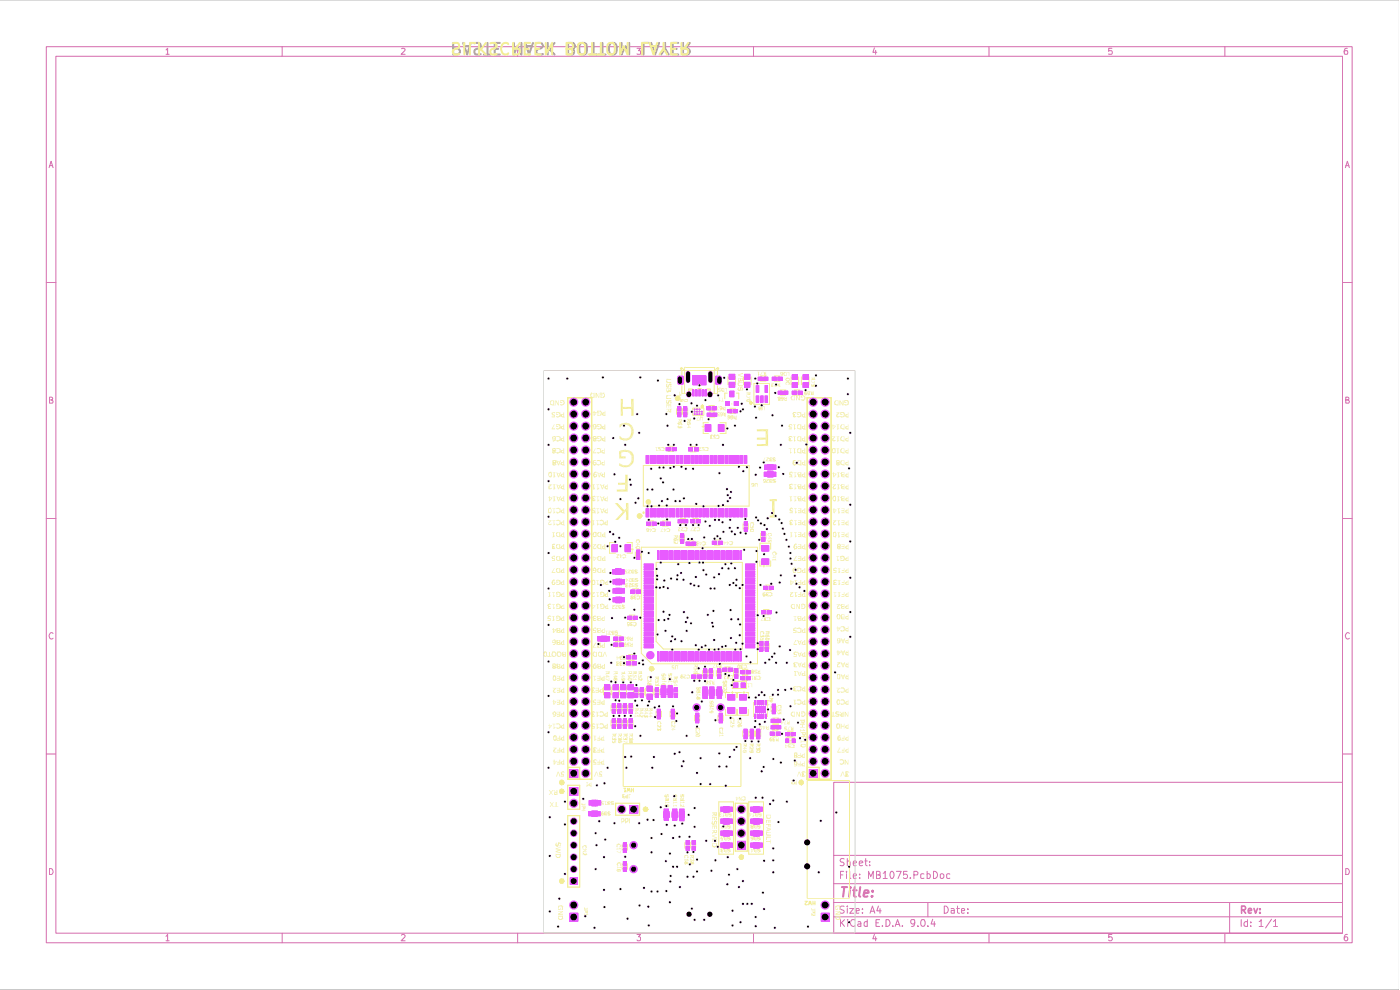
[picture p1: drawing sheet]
<svg xmlns="http://www.w3.org/2000/svg" width="297mm" height="210mm" viewBox="0 0 297 210" stroke-linecap="round" stroke-linejoin="round" font-family="sans-serif">
<g fill="none" stroke="#d56bad" stroke-width=".21">
<path d="M9.8 9.9h277.1v190.1h-277.1zM11.9 11.9h272.9v186.1h-272.9zM35.2 10.6l.4-.4v1.3M35.2 11.5h.7M59.9 9.9v2M85.2 10.3l.5-.1 .2 .4-.8 .9h.8M109.8 9.9v2M135.1 10.2h.8l-.4 .6h.4v.6h-.8M159.9 9.9v2M185.5 10.2l-.3 .9h.8M185.8 10.7v.8M209.8 9.9v2"/>
<path d="M235.9 10.2h-.7v.6h.6l.2 .2-.2 .5-.6-.1M259.8 9.9v2M285.8 10.2l-.5 .1-.1 .5v.6l.6 .1v-.7h-.5l-.1 .2M10.4 35.6l.4-1.4 .5 1.4M10.5 35.1h.7M285.4 35.6l.4-1.4 .5 1.4M285.5 35.1h.7M9.8 59.9h2.1M284.8 59.9h2.1M10.5 84.8h.6v-.5l-.6-.1v1.3h.6l.2-.4-.4-.3M285.5 84.8h.6v-.5l-.6-.1v1.3h.6l.2-.4-.4-.3M9.8 110h2.1"/>
<path d="M284.8 110h2.1M11.3 134.4a.57 .57 0 0 0-.8 0 .57 .57 0 0 0 0 .8l.3 .4 .5-.2M286.3 134.4a.57 .57 0 0 0-.8 0 .57 .57 0 0 0 0 .8l.3 .4 .5-.2M9.8 159.9h2.1M284.8 159.9h2.1M176.9 165.9h107.9v32.1h-107.9zM10.5 184.2a.71 .71 0 0 1 .7 .5 .71 .71 0 0 1-.2 .8h-.5zM35.2 198.6l.4-.4v1.4M35.2 199.6h.7M59.9 198v2M85.2 198.4l.1-.2h.4l.2 .4-.8 1h.8M109.8 198v2"/>
<path d="M135.1 198.2h.8l-.4 .5 .4 .2v.5l-.3 .2h-.3l-.2-.2M159.9 198v2M176.9 194.5h107.9M176.9 191.4h107.9M176.9 187.5h107.9M176.9 181.4h107.9M178.3 195.1v1.4M178.3 185.6h.5M178.5 195.7l.7 .8M179 184.8h-.7v1.6M179.1 192.3l-.6-.1-.3 .3 .3 .5 .5 .1v.5h-.8M179.1 182.2l-.6-.1-.3 .4 .3 .4h.3l.2 .1 .1 .4-.3 .2h-.6"/>
<path d="M179.2 195.1l-.9 .8M179.6 184.8v.2M179.6 185.3v1.1M179.7 192.2v.2M179.7 182.8l.2-.2 .4 .1v.9M179.7 182.1v1.5M179.7 192.7v1M179.8 195.1v.1M179.8 195.5v1M180.3 192.7h.8l-.8 1h.8M180.3 184.8v1.3l.2 .3M181 185.8l.7-.1-.2-.4-.4 .1-.1 .7 .2 .3 .4-.1"/>
<path d="M181 183.1l.7-.1-.2-.4-.4 .1-.1 .7 .2 .2h.4M181.4 195.2l-.6-.1a.74 .74 0 0 0-.4 .9 .74 .74 0 0 0 1 .4M181.6 193.2l.7-.1-.2-.4-.5 .1v.8h.6M182 195.6h.5l.1 .9M182.3 183.1l.7-.1v-.3l-.5-.1-.2 .3 .1 .7h.6M182.4 186.2v.2M182.4 185.4v.2M182.6 195.9l-.6 .1-.1 .2 .2 .3 .5-.1M183 193.6v.1M183 192.8v.2M183.5 182.6h.5M183.6 182.1v1.3l.4 .2"/>
<path d="M184 195.6l-.4-.1-.3 .3 .1 .6h.6M184 195.1v1.4M184.2 186.4v-1.6l.5 1.1 .6-1.1v1.6M184.5 183.5v.1M184.5 182.7v.2M184.6 193.7l.5-1.5 .5 1.5M184.7 193.3h.7M185.5 198.2l-.3 .9h.8M185.8 198.7v.9M185.8 195.7h.6M185.9 185.6l.7-.1 .1-.5-.3-.2h-.5v1.6h.6l.2-.1 .1-.5-.1-.2h-.3M186.4 192.2l-.4 1h.9"/>
<path d="M186.6 195.1h-.8v1.4h.8M186.7 192.7v1M187.2 196.4v.1M187.4 185.3l.4-.5v1.6M187.4 186.4h.8M188 195.1h.5a.78 .78 0 0 1 .3 .9 .78 .78 0 0 1-.8 .5zM189 184.9l.1-.1a.82 .82 0 0 1 .6 .8 .82 .82 0 0 1-.6 .8 1.1 1.1 0 0 1-.1-1.5zM189.4 196.4v.1M189.9 196.5l.5-1.4 .5 1.4M190.1 196.1h.7M190.2 184.8h1l-.7 1.6M191.4 196.4v.1"/>
<path d="M192.4 184.8h-.7v.7a.6 .6 0 0 1 .8 .2l-.1 .6-.5 .1-.2-.2M193.1 186.2v.2M193.9 185.6h.7l.1-.5-.3-.3h-.5v1.6M194.1 195.7l-.3 .3-.4-.1-.2-.2 .2-.6h.6a1.12 1.12 0 0 1-.4 1.4h-.2M194.7 196.4v.1M195.5 195.2l.5-.1a.84 .84 0 0 1-.3 1.4l-.2-.1-.2-.4zM196 185.4l-.4-.1-.3 .2v.7l.3 .2 .4-.1M196.7 185.4l.4-.1 .3 .3-.1 .6-.2 .2-.4-.1M196.7 184.8v1.6M196.8 196.4v.1M196.8 191.4v3.1M197.9 195l-.4 1h1"/>
<path d="M198 184.8a.77 .77 0 0 1 .9 .8 .77 .77 0 0 1-.9 .8zM198.2 195.5v1M199.5 185.5l.1-.1a.45 .45 0 0 1 .6 .2v.6l-.5 .2-.2-.2zM200.3 192.2a.77 .77 0 0 1 .9 .8 .77 .77 0 0 1-.9 .7zM201.5 185.4l-.4-.1-.3 .2v.7l.3 .2 .4-.1M201.8 192.8h.6v.9M202.4 193.1l-.6 .1v.4h.6M202.9 192.7h.6M203.1 192.2v1.3l.4 .2M204 193.2l.6-.1-.1-.4-.5 .1v.7l.1 .2 .5-.1M205.3 193.6v.1M205.3 192.8v.2"/>
<path d="M209.8 198v2M235.9 198.2h-.7v.7l.2-.2h.3l.3 .3v.3l-.3 .3h-.3l-.2-.2M259.8 198v2M260.9 191.4v6.6M263.3 195.1v1.4M264.7 195.6l-.5-.1-.3 .3 .1 .6h.7M264.7 195.1v1.4M265.3 196.4v.1M265.3 195.6v.1M267.1 195.5l.4-.4v1.4M267.1 196.5h.9M269.7 195l-1.2 1.8"/>
<path d="M270.2 195.5l.4-.4v1.4M270.2 196.5h.8M285.5 184.2a.71 .71 0 0 1 .7 .5 .71 .71 0 0 1-.2 .8h-.5zM285.8 198.2l-.5 .2a.92 .92 0 0 0 .1 1.2l.4-.1 .1-.5-.2-.3h-.3l-.2 .3"/>
</g>
<path d="M263.4 193h.6a.47 .47 0 0 0 .3-.4 .47 .47 0 0 0-.3-.4h-.6v1.5M263.7 193l.5 .7M264.8 193.2l.7-.1-.2-.4-.4 .1-.1 .7 .2 .2 .4-.1M266 192.7l.4 1 .4-1M267.3 193.5v.2M267.3 192.8v.2" fill="none" stroke="#d56bad" stroke-width=".34"/>
<path d="M178.6 188.2h1.1M179.1 188.2l-.2 2M180.3 188.8l-.2 1.4M180.4 188.2v.2M181 188.8h.7M181.3 188.2l-.2 1.7 .5 .3M182.5 188.2l-.3 1.7 .3 .3M183.3 189.5l1-.1-.1-.5h-.8l-.2 1 .2 .3 .6-.1M185 190l.1 .1h-.2l.1-.1v.2M185.1 188.9v.3" fill="none" stroke="#d56bad" stroke-width=".42"/>
<path d="M-.1 0h296.8" fill="none" stroke="#848484" stroke-width=".21"/>
<path d="M115.4 78.6h66v119.3h-66z" fill="none" stroke="#d0d2cd" stroke-width=".21"/>
<path d="M162.8 99.1h.2l.5 .5h-.7z" fill="none" stroke="#b89f99" stroke-width=".21"/>
<g fill="#b89f99">
<path d="M162.8 99.1h.2l.5 .5h-.7z"/>
<path d="M163.9 98.6h.7v1h-.7z"/>
</g>
<path d="M163.8 98.6h.2v1h-.2l-.5-.5z" fill="none" stroke="#b89f99" stroke-width=".21"/>
<path d="M163.3 99.1l.5-.5h.2v1h-.2z" fill="#b89f99"/>
<path d="M162.8 98.6h.7l-.5 .5h-.2z" fill="none" stroke="#b89f99" stroke-width=".21"/>
<g fill="#b89f99">
<path d="M162.8 98.6h.7l-.5 .5h-.2z"/>
<path d="M162.2 98.6h.7v1h-.7z"/>
<path d="M149.6 90h1.2v1.6h-1.2z"/>
<path d="M151.2 87.6h.9v.7h-.9z"/>
<path d="M150 87.6h.9v.7h-.9z"/>
<path d="M154.4 86.8h.9v.8h-.9z"/>
<path d="M152.4 90h1.2v1.6h-1.2z"/>
<path d="M155.6 86.8h.9v.8h-.9z"/>
<path d="M151.1 86.2h.9v.8h-.9z"/>
<path d="M149.9 86.2h.9v.8h-.9z"/>
<path d="M148.3 87.1l.3 .2-.1 .2-.3-.2z"/>
<path d="M148.3 86.6l.3 .2-.1 .2-.3-.2z"/>
<path d="M148.8 87.7l.3 .1-.1 .2-.3-.2z"/>
<path d="M147.8 87.7l.3 .1-.1 .2-.3-.2z"/>
<path d="M147.8 87.1l.3 .2-.1 .2-.3-.2z"/>
<path d="M147.8 86.6l.3 .2-.1 .2-.3-.2z"/>
<path d="M148.3 87.7l.3 .1-.1 .2-.3-.2z"/>
<path d="M148.8 87.1l.3 .2-.1 .2-.3-.2z"/>
<path d="M155.4 96.6h.7v1.7h-.7z"/>
<path d="M157 96.6h.6v1.7h-.6z"/>
<path d="M153 96.6h.6v1.7h-.6z"/>
<path d="M153.9 96.6h.6v1.7h-.6z"/>
<path d="M154.6 96.6h.6v1.7h-.6z"/>
<path d="M156.3 96.6h.5v1.7h-.5z"/>
<path d="M157.9 96.6h.6v1.7h-.6z"/>
</g>
<path d="M162.8 100.1h.2l.5 .5-.5 .5h-.2z" fill="none" stroke="#b89f99" stroke-width=".21"/>
<g fill="#b89f99">
<path d="M162.8 100.1h.2l.5 .5-.5 .5h-.2z"/>
<path d="M163.8 100.1h.8v1h-.8z"/>
</g>
<path d="M163.3 100.1h.7v.5h-.2z" fill="none" stroke="#b89f99" stroke-width=".21"/>
<path d="M163.3 100.1h.7v.5h-.2z" fill="#b89f99"/>
<path d="M163.8 100.6h.2v.5h-.7z" fill="none" stroke="#b89f99" stroke-width=".21"/>
<g fill="#b89f99">
<path d="M163.3 101.1l.5-.5h.2v.5z"/>
<path d="M162.1 100.1h.8v1h-.8z"/>
<path d="M149.8 96.6h.6v1.7h-.6z"/>
<path d="M150.7 96.6h.6v1.7h-.6z"/>
<path d="M149.1 96.6h.5v1.7h-.5z"/>
<path d="M151.4 96.6h.6v1.7h-.6z"/>
<path d="M148.2 96.6h.6v1.7h-.6z"/>
<path d="M152.3 96.6h.6v1.7h-.6z"/>
<path d="M143.5 107.8h.6v1.9h-.6z"/>
<path d="M143.8 110.2h.9v.8h-.9z"/>
<path d="M142.6 107.8h.6v1.9h-.6z"/>
<path d="M141 107.8h.6v1.9h-.6z"/>
<path d="M141.9 107.8h.6v1.9h-.6z"/>
<path d="M141.3 110.7h1v.8h-1z"/>
<path d="M138.6 96.6h.6v1.7h-.6z"/>
<path d="M137.9 96.6h.6v1.7h-.6z"/>
<path d="M137 96.6h.6v1.7h-.6z"/>
<path d="M139.4 96.6h.7v1.7h-.7z"/>
<path d="M140.3 96.6h.5v1.7h-.5z"/>
<path d="M141 96.6h.6v1.7h-.6z"/>
<path d="M142.6 96.6h.6v1.7h-.6z"/>
<path d="M141.3 94.9h1v.7h-1z"/>
<path d="M142.5 94.9h1v.7h-1z"/>
<path d="M143.5 96.6h.6v1.7h-.6z"/>
<path d="M141.9 96.6h.6v1.7h-.6z"/>
<path d="M144.2 96.6h.6v1.7h-.6z"/>
<path d="M146 95h.9v.7h-.9z"/>
<path d="M147.3 95h.9v.7h-.9z"/>
<path d="M145.1 96.6h.6v1.7h-.6z"/>
<path d="M145.8 96.6h.6v1.7h-.6z"/>
<path d="M146.7 96.6h.6v1.7h-.6z"/>
<path d="M147.4 96.6h.6v1.7h-.6z"/>
<path d="M137 107.8h.6v1.9h-.6z"/>
<path d="M138.3 110.7h.9v.8h-.9z"/>
<path d="M137.1 110.7h.9v.8h-.9z"/>
<path d="M140.3 107.8h.5v1.9h-.5z"/>
<path d="M139.4 107.8h.7v1.9h-.7z"/>
<path d="M138.6 107.8h.6v1.9h-.6z"/>
<path d="M137.9 107.8h.6v1.9h-.6z"/>
<path d="M140.1 110.7h.9v.8h-.9z"/>
<path d="M149.8 107.8h.6v1.9h-.6z"/>
<path d="M151.4 107.8h.6v1.9h-.6z"/>
<path d="M150.7 107.8h.6v1.9h-.6z"/>
<path d="M149.1 107.8h.5v1.9h-.5z"/>
<path d="M148 116.8h.3v1.9h-.3z"/>
<path d="M148.5 116.8h.3v1.9h-.3z"/>
<path d="M146.9 116.8h.4v1.9h-.4z"/>
<path d="M147.4 116.8h.4v1.9h-.4z"/>
<path d="M149 116.8h.3v1.9h-.3z"/>
<path d="M151 116.8h.3v1.9h-.3z"/>
<path d="M151.1 114.8h.9v.7h-.9z"/>
<path d="M151.4 116.8h.4v1.9h-.4z"/>
<path d="M149.5 116.8h.3v1.9h-.3z"/>
<path d="M150 116.8h.3v1.9h-.3z"/>
<path d="M150.5 116.8h.3v1.9h-.3z"/>
<path d="M151.9 116.8h.4v1.9h-.4z"/>
<path d="M146.5 110.2h.9v.8h-.9z"/>
<path d="M148.2 107.8h.6v1.9h-.6z"/>
<path d="M147.4 107.8h.6v1.9h-.6z"/>
<path d="M147.7 110.2h.9v.8h-.9z"/>
<path d="M146.7 107.8h.6v1.9h-.6z"/>
<path d="M145.8 107.8h.6v1.9h-.6z"/>
<path d="M145 110.2h.9v.8h-.9z"/>
<path d="M145.1 107.8h.6v1.9h-.6z"/>
<path d="M144.2 107.8h.6v1.9h-.6z"/>
<path d="M144.5 116.8h.3v1.9h-.3z"/>
<path d="M145.5 116.8h.3v1.9h-.3z"/>
<path d="M145.9 116.8h.4v1.9h-.4z"/>
<path d="M145 116.8h.3v1.9h-.3z"/>
<path d="M146.4 116.8h.4v1.9h-.4z"/>
<path d="M155 116.8h.3v1.9h-.3z"/>
<path d="M156.4 116.8h.4v1.9h-.4z"/>
<path d="M156 116.8h.3v1.9h-.3z"/>
<path d="M155.5 116.8h.3v1.9h-.3z"/>
<path d="M156.9 116.8h.4v1.9h-.4z"/>
<path d="M161.6 115.7h1.5v1.3h-1.5z"/>
</g>
<path d="M158.1 119.8h2M158.1 120.3h2M158.1 120.8h2M158.1 121.3h2M158.1 121.8h2" fill="none" stroke="#b89f99" stroke-width=".34"/>
<path d="M161.6 118.5h1.5v1.3h-1.5z" fill="#b89f99"/>
<path d="M158.1 122.3h2" fill="none" stroke="#b89f99" stroke-width=".25"/>
<g fill="#b89f99">
<path d="M156.3 107.8h.5v1.9h-.5z"/>
<path d="M153.9 107.8h.6v1.9h-.6z"/>
<path d="M154.6 107.8h.6v1.9h-.6z"/>
<path d="M155.4 107.8h.7v1.9h-.7z"/>
<path d="M153 107.8h.6v1.9h-.6z"/>
<path d="M152.3 107.8h.6v1.9h-.6z"/>
<path d="M154 116.8h.3v1.9h-.3z"/>
<path d="M152.4 116.8h.4v1.9h-.4z"/>
<path d="M153 116.8h.3v1.9h-.3z"/>
<path d="M153.5 116.8h.3v1.9h-.3z"/>
<path d="M152.4 114.8h.9v.7h-.9z"/>
<path d="M154.5 116.8h.3v1.9h-.3z"/>
<path d="M157 107.8h.6v1.9h-.6z"/>
<path d="M161.6 112.7h.7v1h-.7z"/>
<path d="M157.9 107.8h.6v1.9h-.6z"/>
<path d="M157.9 110.6h.7v.9h-.7z"/>
<path d="M157.9 111.8h.7v.9h-.7z"/>
<path d="M161.6 113.9h.7v1h-.7z"/>
<path d="M160.4 81.7h.6v1.6h-.6z"/>
<path d="M161.3 83.9h.6v1.5h-.6z"/>
<path d="M160.4 83.9h.6v1.5h-.6z"/>
<path d="M166.2 82.9h1v.8h-1z"/>
<path d="M162.3 81.7h.6v1.6h-.6z"/>
<path d="M162.3 83.9h.6v1.5h-.6z"/>
<path d="M165.1 82.9h.9v.8h-.9z"/>
<path d="M155.7 85.1h1v1h-1z"/>
<path d="M154.8 82.9h.9v1.3h-.9z"/>
<path d="M153.9 85.1h.9v1h-.9z"/>
<path d="M154.6 81.1h1.3v1.1h-1.3z"/>
<path d="M154.6 79.4h1.3v1.1h-1.3z"/>
<path d="M148.9 82.7h.3v1.3h-.3z"/>
<path d="M148.2 82.7h.4v1.3h-.4z"/>
<path d="M146.9 79.7h2.9v2h-2.9z"/>
<path d="M149.5 82.7h.4v1.3h-.4z"/>
<path d="M147.5 82.7h.5v1.3h-.5z"/>
<path d="M162 80h.9v.7h-.9z"/>
<path d="M157.9 79.4h1.2v1.1h-1.2z"/>
<path d="M157.9 81.1h1.2v1.1h-1.2z"/>
<path d="M165 80h1v.7h-1z"/>
<path d="M160.8 80h1v.7h-1z"/>
<path d="M163.8 80h.9v.7h-.9z"/>
<path d="M168 79.5h1.2v1.1h-1.2z"/>
<path d="M170.3 79.5h1.2v1.1h-1.2z"/>
<path d="M170.3 81.2h1.2v1.1h-1.2z"/>
<path d="M168 81.2h1.2v1.1h-1.2z"/>
<path d="M168 82.9h1v.8h-1z"/>
<path d="M169.3 82.9h.9v.8h-.9z"/>
</g>
<g fill="none" stroke="#b89f99" stroke-width=".42">
<path d="M96.1 9.1v2.5h1a.65 .65 0 0 0 .5-.7 .65 .65 0 0 0-.5-.6h-1M98.3 9.1l.8 2.5 .8-2.5M98.5 9.8h1.2M100.6 9.2h1.1a.62 .62 0 0 1-.1 1.1l-.6 .1-.3 .2v.7l.3 .3 1-.1M102.7 11.6h1.4M103.4 9.1v2.5M104.9 10.4h.8M106 9.1h-1.1v2.5h1.1M109 9.1v2.5l.8-1.8 .8 1.8v-2.5M111.5 9.1l.7 2.5 .9-2.5M111.7 9.8h1.1M113.7 9.2h1.2l.3 .6a1.03 1.03 0 0 1-.9 .6l-.6 .5 .3 .6h1.2"/>
<path d="M116.2 9.1v2.5M116.2 10.1l1.4 1.5M117.6 9.1l-1.1 1.4M120.5 10.4h.9l.2 .1 .2 .4-.2 .6-1.1 .1v-2.5h1a.64 .64 0 0 1 .5 .7 .64 .64 0 0 1-.6 .6M123 9.4a.89 .89 0 0 1 1.4 0 2.2 2.2 0 0 1-.2 2.1 .93 .93 0 0 1-1.2-.3zM125.2 11.6h1.4M125.9 9.1v2.5M127 11.6h1.5M127.8 9.1v2.5M129.5 9.2h.9a1.54 1.54 0 0 1-.1 2.4l-.8-.1a1.92 1.92 0 0 1 0-2.3zM131.9 9.1v2.5l.8-1.8 .8 1.8v-2.5M137.7 9.1h-1.2v2.5"/>
<path d="M138.1 9.1l.9 2.5 .8-2.5M138.4 9.8h1.2M140.3 11.6l.8-1.3 .8 1.3M141.1 9.1v1.2M142.7 10.4h.9M143.9 9.1h-1.2v2.5h1.2M144.9 9.1v2.5h.9a.65 .65 0 0 0 .6-.7 .65 .65 0 0 0-.6-.6h-.9M146.3 9.1l-.8 1.2"/>
</g>
<g fill="#b89f99">
<path d="M143.7 87.5h.8v.9h-.8z"/>
<path d="M143.7 86.2h.8v1h-.8z"/>
<path d="M145 87.5h.8v.9h-.8z"/>
<path d="M145 86.2h.8v1h-.8z"/>
<path d="M146.9 82.7h.4v1.3h-.4z"/>
<path d="M147.3 87.7l.3 .1-.1 .2-.3-.2z"/>
<path d="M147.3 87.1l.3 .2-.1 .2-.3-.2z"/>
<path d="M147.3 86.6l.3 .2-.1 .2-.3-.2z"/>
<path d="M140.9 116.8h.4v1.9h-.4z"/>
<path d="M139.5 116.8h.3v1.9h-.3z"/>
<path d="M140.5 116.8h.3v1.9h-.3z"/>
<path d="M140 116.8h.3v1.9h-.3z"/>
<path d="M141.4 116.8h.4v1.9h-.4z"/>
<path d="M141.9 116.8h.4v1.9h-.4z"/>
<path d="M142.5 116.8h.3v1.9h-.3z"/>
<path d="M143 116.8h.3v1.9h-.3z"/>
<path d="M143.5 116.8h.3v1.9h-.3z"/>
<path d="M144.3 113.2h.8v.9h-.8z"/>
<path d="M144.3 114.3h.8v1h-.8z"/>
<path d="M145.5 114.9h.9v.8h-.9z"/>
<path d="M146.7 114.9h.9v.8h-.9z"/>
<path d="M144 116.8h.3v1.9h-.3z"/>
<path d="M131.6 120.8h.9v1h-.9z"/>
<path d="M129.9 120.8h.8v1h-.8z"/>
</g>
<path d="M130.5 121.3h.3l.5 .5h-.8z" fill="none" stroke="#b89f99" stroke-width=".21"/>
<path d="M130.5 121.3h.3l.5 .5h-.8z" fill="#b89f99"/>
<path d="M130.5 120.8h.8l-.5 .5h-.3z" fill="none" stroke="#b89f99" stroke-width=".21"/>
<path d="M130.5 120.8h.8l-.5 .5h-.3z" fill="#b89f99"/>
<path d="M131.5 120.8h.3v1h-.3l-.5-.5z" fill="none" stroke="#b89f99" stroke-width=".21"/>
<g fill="#b89f99">
<path d="M131 121.3l.5-.5h.3v1h-.3z"/>
<path d="M132.5 115.5h1.3v1.6h-1.3z"/>
<path d="M129.8 115.5h1.2v1.6h-1.2z"/>
</g>
<path d="M136.6 120.8h2M136.6 120.3h2" fill="none" stroke="#b89f99" stroke-width=".34"/>
<g fill="#b89f99">
<path d="M135 117.8h.8v.9h-.8z"/>
<path d="M135 116.6h.8v1h-.8z"/>
</g>
<path d="M136.6 122.3h2" fill="none" stroke="#b89f99" stroke-width=".25"/>
<path d="M136.6 119.8h2M136.6 121.8h2M136.6 121.3h2" fill="none" stroke="#b89f99" stroke-width=".34"/>
<g fill="#b89f99">
<path d="M137.2 145.5h1.2v1.1h-1.2z"/>
<path d="M137.2 147.2h1.2v1.1h-1.2z"/>
<path d="M133.1 146.9h1.3v1.1h-1.3z"/>
<path d="M134.6 147h.7v1h-.7z"/>
<path d="M133.1 145.2h1.3v1.1h-1.3z"/>
<path d="M135.8 145.8h.7v1h-.7z"/>
<path d="M134.6 145.8h.7v1h-.7z"/>
<path d="M135.8 147h.7v1h-.7z"/>
</g>
<path d="M136.6 135.3h2M136.6 134.7h2M136.6 134.2h2M136.6 133.7h2M136.6 133.2h2" fill="none" stroke="#b89f99" stroke-width=".34"/>
<path d="M127.5 135h.2l.5 .5-.5 .5h-.2z" fill="none" stroke="#b89f99" stroke-width=".21"/>
<g fill="#b89f99">
<path d="M127.5 135h.2l.5 .5-.5 .5h-.2z"/>
<path d="M128.5 135h.8v1h-.8z"/>
</g>
<path d="M128 135h.7v.5h-.2z" fill="none" stroke="#b89f99" stroke-width=".21"/>
<path d="M128 135h.7v.5h-.2z" fill="#b89f99"/>
<path d="M128.5 135.5h.2v.5h-.7z" fill="none" stroke="#b89f99" stroke-width=".21"/>
<g fill="#b89f99">
<path d="M128 136l.5-.5h.2v.5z"/>
<path d="M126.8 135h.8v1h-.8z"/>
<path d="M131.6 145.2h1.2v1.1h-1.2z"/>
<path d="M130 146.9h1.2v1.1h-1.2z"/>
<path d="M131.6 146.9h1.2v1.1h-1.2z"/>
<path d="M128.2 145.2h1.2v1.1h-1.2z"/>
<path d="M128.2 146.9h1.2v1.1h-1.2z"/>
<path d="M130 145.2h1.2v1.1h-1.2z"/>
</g>
<path d="M136.6 137.3h2M136.6 136.8h2M136.6 136.3h2M136.6 135.8h2" fill="none" stroke="#b89f99" stroke-width=".34"/>
<g fill="#b89f99">
<path d="M130.2 135.1h.9v.7h-.9z"/>
<path d="M132.9 139.1h.9v.7h-.9z"/>
<path d="M130.2 136.4h.9v.7h-.9z"/>
<path d="M131.4 136.4h.9v.7h-.9z"/>
<path d="M134.1 140.3h1v.8h-1z"/>
<path d="M134.1 139.1h1v.7h-1z"/>
<path d="M131.4 135.1h.9v.7h-.9z"/>
<path d="M132.9 140.3h.9v.8h-.9z"/>
<circle cx="138" cy="139" r=".8"/>
</g>
<path d="M136.6 123.7h2M136.6 124.8h2M136.6 124.2h2M136.6 123.2h2M136.6 122.7h2" fill="none" stroke="#b89f99" stroke-width=".34"/>
<path d="M131.6 122.9h.3v1h-.3l-.5-.5z" fill="none" stroke="#b89f99" stroke-width=".21"/>
<g fill="#b89f99">
<path d="M131.6 122.9h.3v1h-.3l-.5-.5z"/>
<path d="M131.7 124.8h.8v1.1h-.8z"/>
</g>
<path d="M130.6 123.4h.3l.5 .5h-.8z" fill="none" stroke="#b89f99" stroke-width=".21"/>
<path d="M130.6 123.4h.3l.5 .5h-.8z" fill="#b89f99"/>
<path d="M130.6 122.9h.8l-.5 .5h-.3z" fill="none" stroke="#b89f99" stroke-width=".21"/>
<g fill="#b89f99">
<path d="M130.6 122.9h.8l-.5 .5h-.3z"/>
<path d="M130 122.9h.9v1h-.9z"/>
<path d="M131.7 122.9h.8v1h-.8z"/>
<path d="M130 124.8h.9v1.1h-.9z"/>
</g>
<path d="M130.6 125.3h.3l.5 .6h-.8z" fill="none" stroke="#b89f99" stroke-width=".21"/>
<g fill="#b89f99">
<path d="M130.6 125.3h.3l.5 .6h-.8z"/>
<path d="M135 125.1h.9v.8h-.9z"/>
</g>
<path d="M131.6 124.8h.3v1.1h-.3l-.5-.6z" fill="none" stroke="#b89f99" stroke-width=".21"/>
<path d="M131.6 124.8h.3v1.1h-.3l-.5-.6z" fill="#b89f99"/>
<path d="M130.6 124.8h.8l-.5 .5h-.3z" fill="none" stroke="#b89f99" stroke-width=".21"/>
<g fill="#b89f99">
<path d="M130.6 124.8h.8l-.5 .5h-.3z"/>
<path d="M133.8 125.1h.9v.8h-.9z"/>
</g>
<path d="M136.6 131.8h2M136.6 132.3h2" fill="none" stroke="#b89f99" stroke-width=".34"/>
<path d="M134.3 130.7h1v.7h-1z" fill="#b89f99"/>
<path d="M136.6 132.8h2" fill="none" stroke="#b89f99" stroke-width=".25"/>
<path d="M133.1 130.7h1v.7h-1z" fill="#b89f99"/>
<path d="M136.6 131.3h2M136.6 130.8h2M136.6 126.3h2M136.6 127.7h2M136.6 126.8h2M136.6 125.8h2M136.6 125.3h2" fill="none" stroke="#b89f99" stroke-width=".34"/>
<path d="M136.6 127.3h2" fill="none" stroke="#b89f99" stroke-width=".25"/>
<path d="M131.6 126.7h.3v1h-.3l-.5-.5z" fill="none" stroke="#b89f99" stroke-width=".21"/>
<g fill="#b89f99">
<path d="M131.6 126.7h.3v1h-.3l-.5-.5z"/>
<path d="M130 126.7h.9v1h-.9z"/>
</g>
<path d="M130.6 127.2h.3l.5 .5h-.8z" fill="none" stroke="#b89f99" stroke-width=".21"/>
<path d="M130.6 127.2h.3l.5 .5h-.8z" fill="#b89f99"/>
<path d="M130.6 126.7h.8l-.5 .5h-.3z" fill="none" stroke="#b89f99" stroke-width=".21"/>
<g fill="#b89f99">
<path d="M130.6 126.7h.8l-.5 .5h-.3z"/>
<path d="M131.7 126.7h.8v1h-.8z"/>
</g>
<path d="M136.6 128.7h2M136.6 129.2h2M136.6 129.8h2M136.6 130.3h2M136.6 128.2h2" fill="none" stroke="#b89f99" stroke-width=".34"/>
<g fill="#b89f99">
<path d="M161.2 136h.7v.9h-.7z"/>
<path d="M161.2 137.2h.7v.9h-.7z"/>
</g>
<path d="M158.1 136.8h2M158.1 135.8h2M158.1 136.3h2" fill="none" stroke="#b89f99" stroke-width=".34"/>
<g fill="#b89f99">
<path d="M162.3 137.2h.7v.9h-.7z"/>
<path d="M162.3 136h.7v.9h-.7z"/>
</g>
<path d="M158.1 137.3h2M158.1 123.2h2M158.1 124.2h2M158.1 124.8h2" fill="none" stroke="#b89f99" stroke-width=".34"/>
<path d="M163.1 124.3h.9v.8h-.9z" fill="#b89f99"/>
<path d="M158.1 122.7h2" fill="none" stroke="#b89f99" stroke-width=".34"/>
<path d="M161.9 124.3h1v.8h-1z" fill="#b89f99"/>
<path d="M158.1 123.7h2M158.1 125.3h2M158.1 133.2h2M158.1 133.7h2M158.1 134.2h2M158.1 134.7h2M158.1 135.3h2M158.1 129.8h2M158.1 128.2h2M158.1 129.2h2" fill="none" stroke="#b89f99" stroke-width=".34"/>
<path d="M161.5 129.5h.9v.8h-.9z" fill="#b89f99"/>
<path d="M158.1 128.7h2" fill="none" stroke="#b89f99" stroke-width=".34"/>
<path d="M162.7 129.5h.9v.8h-.9z" fill="#b89f99"/>
<g fill="none" stroke="#b89f99" stroke-width=".34">
<path d="M142.6 138.2v2.1M143.1 138.2v2.1M143.6 138.2v2.1M144.1 138.2v2.1M144.7 138.2v2.1M145.2 138.2v2.1M158.1 130.3h2M158.1 130.8h2M158.1 131.3h2M158.1 132.3h2M158.1 131.8h2M158.1 126.8h2"/>
<path d="M158.1 126.3h2M158.1 125.8h2M158.1 127.7h2"/>
</g>
<path d="M158.1 132.8h2M158.1 127.3h2" fill="none" stroke="#b89f99" stroke-width=".25"/>
<path d="M140.3 147.2h1v.8h-1z" fill="#b89f99"/>
<path d="M140.3 147.1l.5-.5 .5 .5v.3h-1z" fill="none" stroke="#b89f99" stroke-width=".21"/>
<path d="M140.3 147.1l.5-.5 .5 .5v.3h-1z" fill="#b89f99"/>
<path d="M140.3 146.1h.5v.2l-.5 .6z" fill="none" stroke="#b89f99" stroke-width=".21"/>
<g fill="#b89f99">
<path d="M140.3 146.1h.5v.2l-.5 .6z"/>
<path d="M140.3 145.4h1v.9h-1z"/>
<path d="M139 145.8h.7v1h-.7z"/>
<path d="M139 147h.7v1h-.7z"/>
</g>
<g fill="none" stroke="#b89f99" stroke-width=".34">
<path d="M139.7 138.2v2.1M140.2 138.2v2.1M141.1 138.2v2.1M141.6 138.2v2.1M142.1 138.2v2.1M146.1 138.2v2.1M146.6 138.2v2.1M147.1 138.2v2.1M147.6 138.2v2.1M148.1 138.2v2.1M148.6 138.2v2.1M149.1 138.2v2.1"/>
<path d="M149.6 138.2v2.1M150.2 138.2v2.1M150.7 138.2v2.1"/>
</g>
<path d="M140.6 138.2v2.1M145.6 138.2v2.1M151.1 138.2v2.1" fill="none" stroke="#b89f99" stroke-width=".25"/>
<g fill="#b89f99">
<path d="M150.4 141.9h.8v.9h-.8z"/>
<path d="M146.7 143.1h.9v.8h-.9z"/>
<path d="M147.9 143.1h1v.8h-1z"/>
<path d="M149.2 141.9h.8v.9h-.8z"/>
<path d="M141.7 145.4h1v.9h-1z"/>
<path d="M141.7 147.2h1v.8h-1z"/>
<path d="M143 145.8h.7v1h-.7z"/>
</g>
<path d="M140.8 146.1h.5v.8l-.5-.6z" fill="none" stroke="#b89f99" stroke-width=".21"/>
<path d="M140.8 146.1h.5v.8l-.5-.6z" fill="#b89f99"/>
<path d="M141.7 147.1l.5-.5 .5 .5v.3h-1z" fill="none" stroke="#b89f99" stroke-width=".21"/>
<g fill="#b89f99">
<path d="M142.2 146.6l.5 .5v.3h-1v-.3z"/>
<path d="M143 147h.7v1h-.7z"/>
<path d="M150.4 143h.8v1h-.8z"/>
</g>
<path d="M149.6 146.8l.5 .5v.2h-1v-.2z" fill="none" stroke="#b89f99" stroke-width=".21"/>
<g fill="#b89f99">
<path d="M149.1 147.3l.5-.5 .5 .5v.2h-1z"/>
<path d="M149.1 147.4h1v.8h-1z"/>
<path d="M150.5 147.4h1v.8h-1z"/>
<path d="M150.5 145.7h1v.7h-1z"/>
<path d="M149.1 145.7h1v.7h-1z"/>
<path d="M149.2 143h.8v1h-.8z"/>
<path d="M153.3 141.7h.9v.8h-.9z"/>
<path d="M154.5 141.7h1v.8h-1z"/>
<path d="M152.2 143h.8v1h-.8z"/>
<path d="M155.8 143h.8v1h-.8z"/>
<path d="M152.2 141.9h.8v.9h-.8z"/>
<path d="M155.8 141.9h.8v.9h-.8z"/>
</g>
<path d="M152.6 146.8l.5 .5v.2h-1v-.2z" fill="none" stroke="#b89f99" stroke-width=".21"/>
<path d="M152.1 147.3l.5-.5 .5 .5v.2h-1z" fill="#b89f99"/>
<path d="M152.1 146.3h.5v.2l-.5 .5z" fill="none" stroke="#b89f99" stroke-width=".21"/>
<g fill="#b89f99">
<path d="M152.1 146.3h.5v.2l-.5 .5z"/>
<path d="M154.4 147.3h1.5v1.2h-1.5z"/>
<path d="M152.1 147.4h1v.8h-1z"/>
</g>
<path d="M152.6 146.3h.5v.7l-.5-.5z" fill="none" stroke="#b89f99" stroke-width=".21"/>
<g fill="#b89f99">
<path d="M152.6 146.3h.5v.7l-.5-.5z"/>
<path d="M155.7 144.8h.9v1h-.9z"/>
<path d="M152.1 145.7h1v.7h-1z"/>
<path d="M156.8 147.3h1.6v1.2h-1.6z"/>
<path d="M161.4 148.5h.3v1.1h-.3z"/>
<path d="M160.6 148.5h.1v1.1h-.1z"/>
<path d="M161 148.5h.2v1.1h-.2z"/>
<path d="M160.1 148.5h.2v1.1h-.2z"/>
<path d="M161.8 148.5h.3v1.1h-.3z"/>
<path d="M162.3 148.5h.3v1.1h-.3z"/>
</g>
<path d="M151.6 138.2v2.1M152.1 138.2v2.1M152.6 138.2v2.1M153.1 138.2v2.1M153.6 138.2v2.1" fill="none" stroke="#b89f99" stroke-width=".34"/>
<g fill="#b89f99">
<path d="M158.3 143.5h.9v.7h-.9z"/>
<path d="M157.1 143.5h.9v.7h-.9z"/>
<path d="M158.3 142.2h.9v.8h-.9z"/>
<path d="M157.2 144.8h.9v1h-.9z"/>
<path d="M157.1 142.2h.9v.8h-.9z"/>
</g>
<path d="M154.1 138.2v2.1M154.6 138.2v2.1M155.2 138.2v2.1M155.7 138.2v2.1M156.6 138.2v2.1M157.1 138.2v2.1" fill="none" stroke="#b89f99" stroke-width=".34"/>
<path d="M156.1 138.2v2.1" fill="none" stroke="#b89f99" stroke-width=".25"/>
<path d="M140.8 172.2h1.1v.2l-.5 .5-.6-.5z" fill="none" stroke="#b89f99" stroke-width=".21"/>
<g fill="#b89f99">
<path d="M140.8 172.2h1.1v.2l-.5 .5-.6-.5z"/>
<path d="M140.8 173.3h1.1v.7h-1.1z"/>
</g>
<path d="M141.9 172.7v.7h-.5v-.2z" fill="none" stroke="#b89f99" stroke-width=".21"/>
<path d="M141.4 173.2l.5-.5v.7h-.5z" fill="#b89f99"/>
<path d="M140.8 172.7l.6 .5v.2h-.6z" fill="none" stroke="#b89f99" stroke-width=".21"/>
<g fill="#b89f99">
<path d="M140.8 172.7l.6 .5v.2h-.6z"/>
<path d="M140.8 171.6h1.1v.7h-1.1z"/>
</g>
<path d="M126.5 169.8h.3v1h-.3l-.5-.5z" fill="none" stroke="#b89f99" stroke-width=".21"/>
<g fill="#b89f99">
<path d="M126 170.3l.5-.5h.3v1h-.3z"/>
<path d="M124.9 169.8h.8v1h-.8z"/>
</g>
<path d="M125.5 170.3h.3l.5 .5h-.8z" fill="none" stroke="#b89f99" stroke-width=".21"/>
<path d="M125.5 170.3h.3l.5 .5h-.8z" fill="#b89f99"/>
<path d="M125.5 169.8h.8l-.5 .5h-.3z" fill="none" stroke="#b89f99" stroke-width=".21"/>
<g fill="#b89f99">
<path d="M125.5 169.8h.8l-.5 .5h-.3z"/>
<path d="M126.6 169.8h.9v1h-.9z"/>
</g>
<path d="M144.1 172.2h.6v.2l-.6 .5z" fill="none" stroke="#b89f99" stroke-width=".21"/>
<g fill="#b89f99">
<path d="M144.1 172.2h.6v.2l-.6 .5z"/>
<path d="M144.1 173.4h1.1v.7h-1.1z"/>
</g>
<path d="M144.7 172.7l.5 .5v.2h-1.1v-.2z" fill="none" stroke="#b89f99" stroke-width=".21"/>
<path d="M144.1 173.2l.6-.5 .5 .5v.2h-1.1z" fill="#b89f99"/>
<path d="M144.7 172.2h.5v.7l-.5-.5z" fill="none" stroke="#b89f99" stroke-width=".21"/>
<g fill="#b89f99">
<path d="M144.7 172.2h.5v.7l-.5-.5z"/>
<path d="M144.1 171.6h1.1v.8h-1.1z"/>
</g>
<path d="M126 172.1h.8v.5h-.3z" fill="none" stroke="#b89f99" stroke-width=".21"/>
<g fill="#b89f99">
<path d="M126 172.1h.8v.5h-.3z"/>
<path d="M124.8 172.1h.9v1h-.9z"/>
</g>
<path d="M125.5 172.1h.3l.5 .5-.5 .5h-.3z" fill="none" stroke="#b89f99" stroke-width=".21"/>
<path d="M125.5 172.1h.3l.5 .5-.5 .5h-.3z" fill="#b89f99"/>
<path d="M126.5 172.6h.3v.5h-.8z" fill="none" stroke="#b89f99" stroke-width=".21"/>
<g fill="#b89f99">
<path d="M126 173.1l.5-.5h.3v.5z"/>
<path d="M126.5 172.1h.9v1h-.9z"/>
</g>
<path d="M142.6 172.2h1v.2l-.5 .5-.5-.5z" fill="none" stroke="#b89f99" stroke-width=".21"/>
<g fill="#b89f99">
<path d="M142.6 172.2h1v.2l-.5 .5-.5-.5z"/>
<path d="M142.6 173.3h1v.7h-1z"/>
</g>
<path d="M143.6 172.7v.7h-.5v-.2z" fill="none" stroke="#b89f99" stroke-width=".21"/>
<path d="M143.1 173.2l.5-.5v.7h-.5z" fill="#b89f99"/>
<path d="M142.6 172.7l.5 .5v.2h-.5z" fill="none" stroke="#b89f99" stroke-width=".21"/>
<g fill="#b89f99">
<path d="M142.6 172.7l.5 .5v.2h-.5z"/>
<path d="M142.6 171.6h1v.7h-1z"/>
<path d="M132.2 180h.8v.9h-.8z"/>
<path d="M132.2 183.9h.8v1h-.8z"/>
<path d="M132.2 182.8h.8v.9h-.8z"/>
<path d="M132.2 178.8h.8v.9h-.8z"/>
</g>
<path d="M153.5 174.2h.2l.5 .5h-.7z" fill="none" stroke="#b89f99" stroke-width=".21"/>
<g fill="#b89f99">
<path d="M153.5 174.2h.2l.5 .5h-.7z"/>
<path d="M154.6 173.7h.8v1h-.8z"/>
</g>
<path d="M154.5 173.7h.2v1h-.2l-.5-.5z" fill="none" stroke="#b89f99" stroke-width=".21"/>
<path d="M154 174.2l.5-.5h.2v1h-.2z" fill="#b89f99"/>
<path d="M153.5 173.7h.7l-.5 .5h-.2z" fill="none" stroke="#b89f99" stroke-width=".21"/>
<g fill="#b89f99">
<path d="M153.5 173.7h.7l-.5 .5h-.2z"/>
<path d="M152.9 173.7h.8v1h-.8z"/>
</g>
<path d="M159.8 174.2h.3l.5 .5h-.8z" fill="none" stroke="#b89f99" stroke-width=".21"/>
<path d="M159.8 174.2h.3l.5 .5h-.8z" fill="#b89f99"/>
<path d="M160.8 176.2h.3v1h-.3l-.5-.5z" fill="none" stroke="#b89f99" stroke-width=".21"/>
<path d="M160.3 176.7l.5-.5h.3v1h-.3z" fill="#b89f99"/>
<path d="M160.8 173.7h.3v1h-.3l-.5-.5z" fill="none" stroke="#b89f99" stroke-width=".21"/>
<path d="M160.3 174.2l.5-.5h.3v1h-.3z" fill="#b89f99"/>
<path d="M159.8 173.7h.8l-.5 .5h-.3z" fill="none" stroke="#b89f99" stroke-width=".21"/>
<g fill="#b89f99">
<path d="M159.8 173.7h.8l-.5 .5h-.3z"/>
<path d="M160.9 173.7h.9v1h-.9z"/>
<path d="M159.2 173.7h.9v1h-.9z"/>
</g>
<path d="M159.8 178.8h.8l-.5 .5h-.3z" fill="none" stroke="#b89f99" stroke-width=".21"/>
<path d="M159.8 178.8h.8l-.5 .5h-.3z" fill="#b89f99"/>
<path d="M159.8 179.3h.3l.5 .5h-.8z" fill="none" stroke="#b89f99" stroke-width=".21"/>
<path d="M159.8 179.3h.3l.5 .5h-.8z" fill="#b89f99"/>
<path d="M159.8 176.7h.3l.5 .5h-.8z" fill="none" stroke="#b89f99" stroke-width=".21"/>
<path d="M159.8 176.7h.3l.5 .5h-.8z" fill="#b89f99"/>
<path d="M159.8 176.2h.8l-.5 .5h-.3z" fill="none" stroke="#b89f99" stroke-width=".21"/>
<path d="M159.8 176.2h.8l-.5 .5h-.3z" fill="#b89f99"/>
<path d="M153.5 179.3h.2l.5 .5h-.7z" fill="none" stroke="#b89f99" stroke-width=".21"/>
<path d="M153.5 179.3h.2l.5 .5h-.7z" fill="#b89f99"/>
<path d="M154.5 178.8h.2v1h-.2l-.5-.5z" fill="none" stroke="#b89f99" stroke-width=".21"/>
<g fill="#b89f99">
<path d="M154 179.3l.5-.5h.2v1h-.2z"/>
<path d="M146.8 179.5h.7v.9h-.7z"/>
<path d="M145.5 178.3h.8v.9h-.8z"/>
<path d="M145.5 179.5h.8v.9h-.8z"/>
</g>
<path d="M153.5 178.8h.7l-.5 .5h-.2z" fill="none" stroke="#b89f99" stroke-width=".21"/>
<g fill="#b89f99">
<path d="M153.5 178.8h.7l-.5 .5h-.2z"/>
<path d="M146.8 178.3h.7v.9h-.7z"/>
<path d="M154.6 176.2h.8v1h-.8z"/>
</g>
<path d="M153.5 176.7h.2l.5 .5h-.7z" fill="none" stroke="#b89f99" stroke-width=".21"/>
<path d="M153.5 176.7h.2l.5 .5h-.7z" fill="#b89f99"/>
<path d="M153.5 176.2h.7l-.5 .5h-.2z" fill="none" stroke="#b89f99" stroke-width=".21"/>
<path d="M153.5 176.2h.7l-.5 .5h-.2z" fill="#b89f99"/>
<path d="M154.5 176.2h.2v1h-.2l-.5-.5z" fill="none" stroke="#b89f99" stroke-width=".21"/>
<g fill="#b89f99">
<path d="M154 176.7l.5-.5h.2v1h-.2z"/>
<path d="M154.6 178.8h.8v1h-.8z"/>
<path d="M152.9 176.2h.8v1h-.8z"/>
<path d="M152.9 178.8h.8v1h-.8z"/>
</g>
<path d="M160.8 178.8h.3v1h-.3l-.5-.5z" fill="none" stroke="#b89f99" stroke-width=".21"/>
<g fill="#b89f99">
<path d="M160.3 179.3l.5-.5h.3v1h-.3z"/>
<path d="M159.2 178.8h.9v1h-.9z"/>
<path d="M160.9 178.8h.9v1h-.9z"/>
<path d="M160.9 176.2h.9v1h-.9z"/>
<path d="M159.2 176.2h.9v1h-.9z"/>
<path d="M157.8 154.6h.7v1h-.7z"/>
<path d="M159.1 154.6h.8v1h-.8z"/>
<path d="M159.1 155.8h.8v1h-.8z"/>
<path d="M160.5 154.6h.7v1h-.7z"/>
<path d="M157.8 155.8h.7v1h-.7z"/>
<path d="M160.5 155.8h.7v1h-.7z"/>
<path d="M161.8 151.4h.3v1h-.3z"/>
<path d="M162.3 151.4h.3v1h-.3z"/>
<path d="M161.4 151.4h.3v1h-.3z"/>
<path d="M161 151.4h.2v1h-.2z"/>
<path d="M160.2 149.8h2.2v1.4h-2.2z"/>
</g>
<path d="M153.5 171.7h.2l.5 .5h-.7z" fill="none" stroke="#b89f99" stroke-width=".21"/>
<path d="M153.5 171.7h.2l.5 .5h-.7z" fill="#b89f99"/>
<path d="M153.5 171.2h.7l-.5 .5h-.2z" fill="none" stroke="#b89f99" stroke-width=".21"/>
<g fill="#b89f99">
<path d="M153.5 171.2h.7l-.5 .5h-.2z"/>
<path d="M154.6 171.2h.8v1h-.8z"/>
</g>
<path d="M154.5 171.2h.2v1h-.2l-.5-.5z" fill="none" stroke="#b89f99" stroke-width=".21"/>
<g fill="#b89f99">
<path d="M154 171.7l.5-.5h.2v1h-.2z"/>
<path d="M152.9 171.2h.8v1h-.8z"/>
<path d="M163.5 153.9h1v.7h-1z"/>
<path d="M163.8 150.5h.7v.9h-.7z"/>
<path d="M163.8 149.3h.7v.9h-.7z"/>
<path d="M164.7 152.5h1v.8h-1z"/>
<path d="M164.7 153.9h1v.7h-1z"/>
<path d="M163.5 152.5h1v.8h-1z"/>
<path d="M168 156.7h.7v.8h-.7z"/>
<path d="M167.8 155.3h1v.8h-1z"/>
<path d="M166.6 155.3h.9v.8h-.9z"/>
<path d="M164.6 155.2h1v.8h-1z"/>
<path d="M166.7 156.7h.6v.8h-.6z"/>
<path d="M163.4 155.2h.9v.8h-.9z"/>
</g>
<path d="M159.8 171.2h.8l-.5 .5h-.3z" fill="none" stroke="#b89f99" stroke-width=".21"/>
<g fill="#b89f99">
<path d="M159.8 171.2h.8l-.5 .5h-.3z"/>
<path d="M159.2 171.2h.9v1h-.9z"/>
</g>
<path d="M160.8 171.2h.3v1h-.3l-.5-.5z" fill="none" stroke="#b89f99" stroke-width=".21"/>
<path d="M160.3 171.7l.5-.5h.3v1h-.3z" fill="#b89f99"/>
<path d="M159.8 171.7h.3l.5 .5h-.8z" fill="none" stroke="#b89f99" stroke-width=".21"/>
<g fill="#b89f99">
<path d="M159.8 171.7h.3l.5 .5h-.8z"/>
<path d="M160.9 171.2h.9v1h-.9z"/>
<path d="M160.1 151.4h.2v1h-.2z"/>
<path d="M160.6 151.4h.1v1h-.1z"/>
<path d="M152.5 151.3h.8v.9h-.8z"/>
<path d="M154.4 150.1h1.5v1.2h-1.5z"/>
<path d="M152.5 152.4h.8v1h-.8z"/>
<path d="M156.8 150.1h1.6v1.2h-1.6z"/>
</g>
<path d="M149.1 146.3h.5v.2l-.5 .5z" fill="none" stroke="#b89f99" stroke-width=".21"/>
<path d="M149.1 146.3h.5v.2l-.5 .5z" fill="#b89f99"/>
<path d="M150.5 147.3l.5-.5 .5 .5v.2h-1z" fill="none" stroke="#b89f99" stroke-width=".21"/>
<path d="M150.5 147.3l.5-.5 .5 .5v.2h-1z" fill="#b89f99"/>
<path d="M151 146.3h.5v.7l-.5-.5z" fill="none" stroke="#b89f99" stroke-width=".21"/>
<path d="M151 146.3h.5v.7l-.5-.5z" fill="#b89f99"/>
<path d="M150.5 146.3h.5v.2l-.5 .5z" fill="none" stroke="#b89f99" stroke-width=".21"/>
<path d="M150.5 146.3h.5v.2l-.5 .5z" fill="#b89f99"/>
<path d="M149.6 146.3h.5v.7l-.5-.5z" fill="none" stroke="#b89f99" stroke-width=".21"/>
<g fill="#b89f99">
<path d="M149.6 146.3h.5v.7l-.5-.5z"/>
<path d="M147.5 152.4h.8v1h-.8z"/>
<path d="M147.5 151.3h.8v.9h-.8z"/>
<path d="M129.8 149.2h.8v1h-.8z"/>
<path d="M132.2 149.2h.8v1h-.8z"/>
<path d="M131 149.2h.8v1h-.8z"/>
<path d="M131 150.4h.8v.9h-.8z"/>
<path d="M132.2 150.4h.8v.9h-.8z"/>
<path d="M129.8 150.4h.8v.9h-.8z"/>
<path d="M133.4 149.2h.8v1h-.8z"/>
<path d="M133.4 150.4h.8v.9h-.8z"/>
<path d="M129.8 152.4h.8v1h-.8z"/>
<path d="M131 152.4h.8v1h-.8z"/>
<path d="M133.4 152.4h.8v1h-.8z"/>
<path d="M132.2 152.4h.8v1h-.8z"/>
<path d="M133.4 153.6h.8v1h-.8z"/>
<path d="M132.2 153.6h.8v1h-.8z"/>
<path d="M129.8 153.6h.8v1h-.8z"/>
<path d="M131 153.6h.8v1h-.8z"/>
<path d="M142.4 151.6h.7v.9h-.7z"/>
<path d="M139.4 151.6h.8v.9h-.8z"/>
</g>
<path d="M142.2 146.1h.5v.8l-.5-.6z" fill="none" stroke="#b89f99" stroke-width=".21"/>
<path d="M142.2 146.1h.5v.8l-.5-.6z" fill="#b89f99"/>
<path d="M141.7 146.1h.5v.2l-.5 .6z" fill="none" stroke="#b89f99" stroke-width=".21"/>
<g fill="#b89f99">
<path d="M141.7 146.1h.5v.2l-.5 .6z"/>
<path d="M142.4 150.4h.7v.9h-.7z"/>
<path d="M139.4 150.4h.8v.9h-.8z"/>
</g>
<g fill="#f3ed95">
<path d="M119.5 140.8h.2v1.1z"/>
<path d="M119.2 141.8l.1 .1z"/>
<path d="M119.1 141.7l.1 .1z"/>
<path d="M119 141.5l.2 .1z"/>
<path d="M119 141.5l.2-.1z"/>
<path d="M119.1 141.3l-.1 .1z"/>
<path d="M119.2 141.3l.1-.1z"/>
<path d="M119.5 140.8l.2 1.1z"/>
<path d="M119.2 141.8l.5 .1z"/>
<path d="M119 141.7l.2 .1z"/>
<path d="M119.1 141.3l-.1 .2z"/>
<path d="M119.1 141.3l.2-.1z"/>
<path d="M119 141.7l.7 .2z"/>
<path d="M119 141.5l.2 .1-.2 .1z"/>
<path d="M119.1 141.3l.2-.1-.3 .3z"/>
<path d="M119 141.7l.2-.1z"/>
<path d="M119.2 141.4l-.2 .1z"/>
<path d="M119 141.7h.3z"/>
<path d="M119.3 141.2l-.3 .3z"/>
<path d="M119.3 141.7l.4 .2z"/>
<path d="M119.3 141.2v.2z"/>
<path d="M119.3 141.2l.1 .1z"/>
<path d="M119.3 141.2l.2 .1z"/>
<path d="M119.4 141.7l.3 .2z"/>
<path d="M119.5 141.3l.2 .6-.2-.2z"/>
<path d="M119.5 141.2l.2 .7z"/>
<path d="M118.3 141.8l.1 .1z"/>
<path d="M118.2 141.7v.1z"/>
<path d="M118.2 141.6l.1-.1z"/>
<path d="M118.1 141.3l.1 .1z"/>
<path d="M118.1 141l.1-.1z"/>
<path d="M118.2 140.8v.1z"/>
<path d="M118.3 141.8l.5 .1z"/>
<path d="M118.2 141.7l.1 .1z"/>
<path d="M118.2 141.6h.1z"/>
<path d="M118.2 141.4v.2z"/>
<path d="M118.1 141.1h.1l-.1 .2z"/>
<path d="M118.1 141.1l.1-.1z"/>
<path d="M118.2 141.7l.6 .2z"/>
<path d="M118.2 141.7l.1-.1z"/>
<path d="M118.3 141.4l-.1 .2z"/>
<path d="M118.1 141.3l.1-.2z"/>
<path d="M118.2 140.9l.1-.1-.2 .3z"/>
<path d="M118.1 141.3l.1-.1z"/>
<path d="M118.1 141.1l.1-.2z"/>
<path d="M118.2 141.4h.1l-.1 .2z"/>
<path d="M118.1 141.3l.1-.1v.2z"/>
<path d="M118.1 141.1l.2-.3z"/>
<path d="M118.2 141.4h.2z"/>
<path d="M118.3 140.8l-.1 .1z"/>
<path d="M118.2 141.4h.3z"/>
<path d="M118.3 141.3l-.1 .1z"/>
<path d="M118.3 140.8l.1 .1z"/>
<path d="M118.4 141.7l.4 .2z"/>
<path d="M118.3 140.8l.2 .1z"/>
<path d="M118.2 141.4h.5z"/>
<path d="M118.3 140.8l.4 .1z"/>
<path d="M118.5 141.7l.3 .2z"/>
<path d="M118.3 141.3l.4 .1h-.5z"/>
<path d="M118.3 140.8h.5z"/>
<path d="M118.8 140.8v1.1l-.1-.2z"/>
<path d="M118.3 141.3l.4 .1z"/>
<path d="M118.7 140.9l.1-.1-.1 .5z"/>
<path d="M118.8 140.8l-.1 .9z"/>
<path d="M118.5 141.3h.2v.1z"/>
<path d="M118.8 140.8l-.1 .6z"/>
<path d="M117.6 140.8h.1z"/>
<path d="M117.7 140.8l.2 .1z"/>
<path d="M117.7 141.4h.1z"/>
<path d="M117.8 141.4l.1 .1z"/>
<path d="M117.3 141.8l.1 .1z"/>
<path d="M117.2 141.7l.1 .1z"/>
<path d="M117.2 141.6l.2-.1z"/>
<path d="M117.3 141.4l-.1 .1z"/>
<path d="M117.3 141.3l.1 .1z"/>
<path d="M117.2 141.2l.1 .1z"/>
<path d="M117.3 141l-.1 .1z"/>
<path d="M117.3 140.8l-.1 .2z"/>
<path d="M117.5 140.8h.1h-.2z"/>
<path d="M117.6 140.8l.3 .1z"/>
<path d="M117.9 141.2l-.1 .2z"/>
<path d="M117.7 141.4l.2 .1z"/>
<path d="M117.9 141.7l-.2 .2z"/>
<path d="M117.2 141.7l.2 .2z"/>
<path d="M117.2 141.6h.2z"/>
<path d="M117.4 141.4l-.2 .2z"/>
<path d="M117.3 141.4l-.1 .2z"/>
<path d="M117.2 141.2l.2 .2z"/>
<path d="M117.3 140.8l-.1 .3z"/>
<path d="M117.3 140.8h.3z"/>
<path d="M117.6 140.8l.3 .1v.3z"/>
<path d="M117.9 141.2l-.2 .2z"/>
<path d="M117.7 141.4l.2 .3z"/>
<path d="M117.4 141.9l.5-.2-.2 .2z"/>
<path d="M117.2 141.7l.2-.1z"/>
<path d="M117.3 141.4h.1l-.2 .2z"/>
<path d="M117.2 141.2l.1-.1z"/>
<path d="M117.2 141.1l.2-.2z"/>
<path d="M117.2 141.7l.2-.1v.3z"/>
<path d="M117.2 141.2l.1-.1 .1 .3z"/>
<path d="M117.3 140.8l.1 .1-.2 .2z"/>
<path d="M117.3 141.1l.1 .3z"/>
<path d="M117.3 140.8l.2 .1z"/>
<path d="M117.3 141.2l.1 .2z"/>
<path d="M117.4 141.7v.2z"/>
<path d="M117.4 141.4h.2z"/>
<path d="M117.3 140.8l.3 .1z"/>
<path d="M117.5 141.7l-.1 .2z"/>
<path d="M117.3 140.8h.3v.1z"/>
<path d="M117.5 141.8l-.1 .1z"/>
<path d="M117.4 141.3l.2 .1z"/>
<path d="M117.6 140.8v.1z"/>
<path d="M117.4 141.9l.2-.1z"/>
<path d="M117.4 141.9l.5-.2z"/>
<path d="M117.4 141.3l.3 .1z"/>
<path d="M117.6 140.8l.1 .1z"/>
<path d="M117.6 141.7h.3z"/>
<path d="M117.6 140.8l.1 .2z"/>
<path d="M117.5 141.3l.2 .2z"/>
<path d="M117.6 140.8l.3 .4z"/>
<path d="M117.7 141l.2 .2z"/>
<path d="M117.7 141.6l.2 .1z"/>
<path d="M117.6 141.3l.1 .2z"/>
<path d="M117.6 141.4l.1 .1z"/>
<path d="M117.8 141.1l.1 .1z"/>
<path d="M117.7 141.4l.2 .3-.2-.1z"/>
<path d="M117.7 141.2h.2z"/>
<path d="M117.7 141.3l.2-.1z"/>
<path d="M119.4 139.2l.2 .1z"/>
<path d="M119.4 139l-.1 .1z"/>
<path d="M119.3 138.7v.1z"/>
<path d="M119.3 138.4l.1-.1z"/>
<path d="M119.4 139.2l.6 .1z"/>
<path d="M119.3 139.1l.1 .1z"/>
<path d="M119.4 138.9l-.1 .2z"/>
<path d="M119.3 138.7l.1 .1z"/>
<path d="M119.3 138.6v.1z"/>
<path d="M119.3 138.5v.1z"/>
<path d="M119.3 138.4l.2-.1z"/>
<path d="M119.3 139.1l.7 .2z"/>
<path d="M119.4 139.1h-.1z"/>
<path d="M119.3 139.1l.2-.2z"/>
<path d="M119.4 138.8l-.1 .3z"/>
<path d="M119.3 138.4l.2-.1-.2 .3z"/>
<path d="M119.4 138.4l-.1 .2z"/>
<path d="M119.4 139.1h.1h-.2z"/>
<path d="M119.4 138.8l.1 .1-.2 .2z"/>
<path d="M119.3 138.6l.1 .2-.1-.1z"/>
<path d="M119.4 138.4l.1-.1-.2 .3z"/>
<path d="M119.4 138.8l.1 .1z"/>
<path d="M119.3 138.6l.1 .2z"/>
<path d="M119.4 138.4l.1-.1z"/>
<path d="M119.4 138.8l.2 .1z"/>
<path d="M119.5 138.3l.1 .1z"/>
<path d="M119.5 139.1l.5 .2z"/>
<path d="M119.4 138.8l.3 .1z"/>
<path d="M119.5 138.3l.2 .1z"/>
<path d="M119.6 139.1l.4 .2z"/>
<path d="M119.4 138.8l.4 .1z"/>
<path d="M119.4 138.8l.1-.1z"/>
<path d="M119.5 138.3l.3 .1z"/>
<path d="M119.7 139.1l.3 .2z"/>
<path d="M119.5 138.3h.5z"/>
<path d="M120 138.3v1l-.2-.2z"/>
<path d="M119.5 138.7l.3 .2z"/>
<path d="M119.8 138.4l.2-.1-.2 .4z"/>
<path d="M120 138.3l-.2 .8z"/>
<path d="M119.7 138.7h.1v.2z"/>
<path d="M120 138.3l-.2 .6z"/>
<path d="M118.7 138.2l.1 .1z"/>
<path d="M118.9 138.3l.1 .2z"/>
<path d="M119 138.5l.1 .1z"/>
<path d="M119 139.1l.1-.1z"/>
<path d="M118.7 139.3l.1-.1z"/>
<path d="M118.4 139.2l.2 .1z"/>
<path d="M118.2 139.1l.1 .1z"/>
<path d="M118.2 139v.1z"/>
<path d="M118.3 138.6l-.1 .2z"/>
<path d="M118.2 138.5v.1z"/>
<path d="M118.2 138.4l.1-.1z"/>
<path d="M118.6 138.2l-.1 .1z"/>
<path d="M118.7 138.2l.2 .1z"/>
<path d="M118.9 138.3l.2 .3z"/>
<path d="M119.1 138.9l-.1 .2z"/>
<path d="M118.8 139.2l.2-.1z"/>
<path d="M118.6 139.3l.2-.1z"/>
<path d="M118.3 139.2l.3 .1z"/>
<path d="M118.2 139l.1 .2z"/>
<path d="M118.2 138.9v-.1z"/>
<path d="M118.2 138.5v.3z"/>
<path d="M118.3 138.3l.4-.1z"/>
<path d="M118.7 138.2l.4 .4z"/>
<path d="M119.1 138.6l-.1 .5z"/>
<path d="M118.6 139.3l.4-.2z"/>
<path d="M118.2 139l.4 .3z"/>
<path d="M118.2 138.8l.1 .1-.1 .1z"/>
<path d="M118.3 138.3l-.1 .5z"/>
<path d="M118.2 139l.1-.1z"/>
<path d="M118.3 138.6l.1-.1-.2 .3z"/>
<path d="M118.2 139l.1 .1z"/>
<path d="M118.3 138.3l.1 .2-.2 .3z"/>
<path d="M118.2 139l.2 .1z"/>
<path d="M118.3 138.3l.1 .2z"/>
<path d="M118.3 138.3l.2 .1z"/>
<path d="M118.4 139.1l.2 .2z"/>
<path d="M118.3 138.3l.3 .1z"/>
<path d="M118.5 139.1l.1 .2z"/>
<path d="M118.3 138.3l.4 .1z"/>
<path d="M118.3 138.3l.4-.1v.2z"/>
<path d="M118.6 139.1v.2z"/>
<path d="M118.7 138.2v.2z"/>
<path d="M118.7 139.1h.3l-.4 .2z"/>
<path d="M118.7 138.2l.1 .2z"/>
<path d="M118.7 138.2l.1 .3z"/>
<path d="M118.8 139.1h.2z"/>
<path d="M118.8 138.5l.3 .1z"/>
<path d="M118.9 139l.1 .1z"/>
<path d="M118.9 138.6h.2z"/>
<path d="M119.1 138.6l-.1 .5-.1-.1z"/>
<path d="M118.9 138.6h.2l-.2 .2z"/>
<path d="M119.1 138.6l-.2 .4z"/>
<path d="M119.1 138.6l-.2 .3z"/>
<path d="M117.6 138.2l.1 .1z"/>
<path d="M117.8 138.3l.1 .2z"/>
<path d="M117.9 138.5l.1 .1z"/>
<path d="M117.9 139.1l.1-.1z"/>
<path d="M117.6 139.3l.1-.1z"/>
<path d="M117.3 139.2l.2 .1z"/>
<path d="M117.1 139.1l.1 .1z"/>
<path d="M117.1 139v.1z"/>
<path d="M117.2 138.6l-.1 .2z"/>
<path d="M117.1 138.6v-.1z"/>
<path d="M117.1 138.4l.1-.1z"/>
<path d="M117.5 138.2l-.1 .1z"/>
<path d="M117.6 138.2l.2 .1z"/>
<path d="M117.8 138.3l.2 .3z"/>
<path d="M118 138.9l-.1 .2z"/>
<path d="M117.7 139.2l.2-.1z"/>
<path d="M117.5 139.3l.2-.1z"/>
<path d="M117.2 139.2l.3 .1z"/>
<path d="M117.1 139l.1 .2z"/>
<path d="M117.1 138.9v-.1z"/>
<path d="M117.1 138.5v.3z"/>
<path d="M117.2 138.3l.4-.1z"/>
<path d="M117.6 138.2l.4 .4z"/>
<path d="M118 138.6l-.1 .5z"/>
<path d="M117.5 139.3l.4-.2z"/>
<path d="M117.1 139l.4 .3z"/>
<path d="M117.1 138.8l.1 .1-.1 .1z"/>
<path d="M117.2 138.3l-.1 .5z"/>
<path d="M117.1 139l.1-.1z"/>
<path d="M117.3 138.5l-.2 .3z"/>
<path d="M117.1 139l.1 .1z"/>
<path d="M117.2 138.3l.1 .2-.2 .3z"/>
<path d="M117.1 139l.2 .1z"/>
<path d="M117.2 138.3l.1 .2z"/>
<path d="M117.2 138.3l.2 .1z"/>
<path d="M117.3 139.1l.2 .2z"/>
<path d="M117.2 138.3l.3 .1z"/>
<path d="M117.4 139.1l.1 .2z"/>
<path d="M117.2 138.3l.4 .1z"/>
<path d="M117.2 138.3l.4-.1v.2z"/>
<path d="M117.5 139.1v.2z"/>
<path d="M117.6 138.2v.2z"/>
<path d="M117.6 139.1h.3l-.4 .2z"/>
<path d="M117.6 138.2l.1 .2z"/>
<path d="M117.6 138.2l.1 .3z"/>
<path d="M117.7 139.1h.2z"/>
<path d="M117.7 138.5l.3 .1z"/>
<path d="M117.8 139l.1 .1z"/>
<path d="M117.8 138.6h.2z"/>
<path d="M118 138.6l-.1 .5-.1-.1z"/>
<path d="M117.8 138.6h.2l-.2 .2z"/>
<path d="M118 138.6l-.2 .4z"/>
<path d="M118 138.6l-.2 .3z"/>
<path d="M116.5 138.3h.1v.8z"/>
<path d="M116.6 139.1h.4v.2z"/>
<path d="M116.1 139.1l.9 .2h-.9z"/>
<path d="M116.5 138.3l.1 .8h-.1z"/>
<path d="M116.1 139.1l.9 .2z"/>
<path d="M116.5 139.1l.5 .2z"/>
<path d="M115.8 138.2l.1 .1z"/>
<path d="M115.9 138.3l.1 .1z"/>
<path d="M116 138.4v.2z"/>
<path d="M116 139.1l-.1 .1z"/>
<path d="M115.9 139.2l-.1 .1z"/>
<path d="M115.5 139.2l.1 .1z"/>
<path d="M115.4 139.1l.1 .1z"/>
<path d="M115.4 139v.1z"/>
<path d="M115.4 138.8v.1z"/>
<path d="M115.4 138.6v.2z"/>
<path d="M115.4 138.3v.1z"/>
<path d="M115.6 138.2h.2l-.3 .1z"/>
<path d="M115.8 138.2l.2 .2z"/>
<path d="M116 138.4v.4z"/>
<path d="M116 138.8v.3z"/>
<path d="M116 139.1l-.2 .2z"/>
<path d="M115.5 139.2l.3 .1z"/>
<path d="M115.4 139l.1 .2z"/>
<path d="M115.4 138.8v.2z"/>
<path d="M115.5 138.3l.3-.1 .2 .2z"/>
<path d="M116 138.4v.7z"/>
<path d="M115.5 139.2l.5-.1-.2 .2z"/>
<path d="M115.4 138.9l.1 .3z"/>
<path d="M115.4 138.4l.1-.1-.1 .5z"/>
<path d="M115.5 138.5l-.1 .3z"/>
<path d="M115.5 138.3l-.1 .5z"/>
<path d="M115.5 138.3l.1 .1z"/>
<path d="M115.6 139.1l-.1 .1z"/>
<path d="M115.5 138.3l.2 .1z"/>
<path d="M115.5 139.2l.5-.1z"/>
<path d="M115.5 138.3l.3 .1z"/>
<path d="M115.5 138.3l.5 .1z"/>
<path d="M115.9 139.1h.1z"/>
<path d="M116 138.4l-.1 .2z"/>
<path d="M115.9 139l.1 .1z"/>
<path d="M116 138.4l-.1 .6z"/>
<path d="M116 138.4l-.1 .4z"/>
<path d="M116 138.4l-.1 .5z"/>
<path d="M119.5 148.5h.2v1z"/>
<path d="M119.2 149.4l.1 .1z"/>
<path d="M119.1 149.3l.1 .1z"/>
<path d="M119 149.1l.2 .1z"/>
<path d="M119 149.1h.2z"/>
<path d="M119.1 148.9l-.1 .1z"/>
<path d="M119.2 148.9l.1-.1z"/>
<path d="M119.5 148.5l.2 1z"/>
<path d="M119.2 149.4l.5 .1z"/>
<path d="M119 149.3l.2 .1z"/>
<path d="M119.1 148.9l-.1 .2z"/>
<path d="M119.1 148.9l.2-.1z"/>
<path d="M119 149.3l.7 .2z"/>
<path d="M119 149.1l.2 .1-.2 .1z"/>
<path d="M119.1 148.9l.2-.1-.3 .3z"/>
<path d="M119 149.3l.2-.1z"/>
<path d="M119.2 149l-.2 .1z"/>
<path d="M119 149.3h.3z"/>
<path d="M119.3 148.8l-.3 .3z"/>
<path d="M119.3 149.3l.4 .2z"/>
<path d="M119.3 148.8v.2z"/>
<path d="M119.3 148.8l.1 .1z"/>
<path d="M119.3 148.8l.2 .1z"/>
<path d="M119.4 149.3l.3 .2z"/>
<path d="M119.5 148.9l.2 .6-.2-.2z"/>
<path d="M119.5 148.8l.2 .7z"/>
<path d="M118.2 149.3l.6 .2h-.6z"/>
<path d="M118.2 148.9l.5 .2h-.5z"/>
<path d="M118.2 148.5h.5z"/>
<path d="M118.2 149.3h.5l.1 .2z"/>
<path d="M118.2 148.9h.5v.2z"/>
<path d="M118.2 148.5h.6z"/>
<path d="M118.8 148.5v1l-.1-.2z"/>
<path d="M118.7 148.5h.1l-.1 .4z"/>
<path d="M118.8 148.5l-.1 .8z"/>
<path d="M118.8 148.5l-.1 .6z"/>
<path d="M117.4 148.5h.2v.2z"/>
<path d="M118 148.7l-.4 .8z"/>
<path d="M117.4 149.3l.2 .2h-.2z"/>
<path d="M117.2 148.7l.2 .1z"/>
<path d="M117.4 148.5l.2 .2h-.2z"/>
<path d="M117.4 149.3h.2v.2z"/>
<path d="M117.6 148.8v.5h-.2z"/>
<path d="M117.9 148.8l-.3 .7z"/>
<path d="M117.4 148.8h.2l-.2 .5z"/>
<path d="M117.4 148.7h.2z"/>
<path d="M117.4 148.8l.2-.1z"/>
<path d="M117.6 148.7h.4z"/>
<path d="M117.6 148.7l.3 .1z"/>
<path d="M119.5 145.9h.2v1z"/>
<path d="M119.2 146.9h.1z"/>
<path d="M119.1 146.8l.1 .1z"/>
<path d="M119 146.6l.2 .1z"/>
<path d="M119 146.6l.2-.1z"/>
<path d="M119.1 146.3l-.1 .1z"/>
<path d="M119.2 146.3h.1z"/>
<path d="M119.5 145.9l.2 1z"/>
<path d="M119.2 146.9h.5z"/>
<path d="M119 146.8l.2 .1z"/>
<path d="M119.1 146.3l-.1 .3z"/>
<path d="M119.1 146.3h.2z"/>
<path d="M119 146.8l.7 .1z"/>
<path d="M119 146.6l.2 .1-.2 .1z"/>
<path d="M119.1 146.3h.2l-.3 .3z"/>
<path d="M119 146.8l.2-.1z"/>
<path d="M119.2 146.4l-.2 .2z"/>
<path d="M119 146.8h.3z"/>
<path d="M119.3 146.3l-.3 .3z"/>
<path d="M119.3 146.8l.4 .1z"/>
<path d="M119.3 146.3v.1z"/>
<path d="M119.3 146.3h.1z"/>
<path d="M119.3 146.3h.2z"/>
<path d="M119.4 146.8l.3 .1z"/>
<path d="M119.5 146.3l.2 .6-.2-.1z"/>
<path d="M119.5 146.3l.2 .6z"/>
<path d="M118.2 146.8l.6 .1h-.6z"/>
<path d="M118.2 146.3l.5 .2h-.5z"/>
<path d="M118.2 145.9l.5 .1z"/>
<path d="M118.2 146.8h.5l.1 .1z"/>
<path d="M118.2 146.3h.5v.2z"/>
<path d="M118.2 145.9h.6z"/>
<path d="M118.8 145.9v1l-.1-.1z"/>
<path d="M118.7 146l.1-.1-.1 .4z"/>
<path d="M118.8 145.9l-.1 .9z"/>
<path d="M118.8 145.9l-.1 .6z"/>
<path d="M117.3 145.9l.7 .1z"/>
<path d="M117.7 146.9h.2z"/>
<path d="M117.5 146.9h.1z"/>
<path d="M117.4 146.8l.1 .1z"/>
<path d="M117.3 146.7l.1 .1z"/>
<path d="M117.6 146.3l-.2 .1z"/>
<path d="M117.6 146.1l.2-.1-.2 .3z"/>
<path d="M117.3 145.9l.5 .1z"/>
<path d="M117.6 146.9h.3z"/>
<path d="M117.4 146.8l.2 .1z"/>
<path d="M117.3 146.6l.1 .2z"/>
<path d="M117.4 146.4l-.1 .2z"/>
<path d="M117.8 146l-.4 .4z"/>
<path d="M117.8 146.8l.1 .1z"/>
<path d="M117.4 146.8l.5 .1h-.3z"/>
<path d="M117.4 146.4v.4z"/>
<path d="M117.8 146h.2l-.6 .4z"/>
<path d="M117.7 146.8l.2 .1z"/>
<path d="M117.4 146.4l.6-.4z"/>
<path d="M117.6 146.8l.3 .1z"/>
<path d="M117.4 146.4l.4-.2z"/>
<path d="M117.4 146.4l.2-.1z"/>
<path d="M117.4 146.8l.5 .1z"/>
<path d="M117.4 146.4h.2z"/>
<path d="M117.4 146.4l.1 .1z"/>
<path d="M117.5 146.5l-.1 .3z"/>
<path d="M117.5 146.7l-.1 .1z"/>
<path d="M117.5 146.6l-.1 .2z"/>
<path d="M119.5 143.4h.2v1z"/>
<path d="M119.2 144.3l.1 .1z"/>
<path d="M119.1 144.2l.1 .1z"/>
<path d="M119 144.1h.2z"/>
<path d="M119 144.1l.2-.1z"/>
<path d="M119.1 143.8l-.1 .1z"/>
<path d="M119.2 143.8l.1-.1z"/>
<path d="M119.5 143.4l.2 1z"/>
<path d="M119.2 144.3l.5 .1z"/>
<path d="M119 144.2l.2 .1z"/>
<path d="M119.1 143.8l-.1 .3z"/>
<path d="M119.1 143.8l.2-.1z"/>
<path d="M119 144.2l.7 .2z"/>
<path d="M119 144.1h.2l-.2 .1z"/>
<path d="M119.1 143.8l.2-.1-.3 .4z"/>
<path d="M119 144.2l.2-.1z"/>
<path d="M119.2 143.9l-.2 .2z"/>
<path d="M119 144.2h.3z"/>
<path d="M119.3 143.7l-.3 .4z"/>
<path d="M119.3 144.2l.4 .2z"/>
<path d="M119.3 143.7v.2z"/>
<path d="M119.3 143.7l.1 .1z"/>
<path d="M119.3 143.7l.2 .1z"/>
<path d="M119.4 144.2l.3 .2z"/>
<path d="M119.5 143.8l.2 .6-.2-.2z"/>
<path d="M119.5 143.7l.2 .7z"/>
<path d="M118.2 144.2l.6 .2h-.6z"/>
<path d="M118.2 143.8l.5 .2h-.5z"/>
<path d="M118.2 143.4l.5 .1z"/>
<path d="M118.2 144.2h.5l.1 .2z"/>
<path d="M118.2 143.8h.5v.2z"/>
<path d="M118.2 143.4h.6z"/>
<path d="M118.8 143.4v1l-.1-.2z"/>
<path d="M118.7 143.5l.1-.1-.1 .4z"/>
<path d="M118.8 143.4l-.1 .8z"/>
<path d="M118.8 143.4l-.1 .6z"/>
<path d="M117.7 143.3l.1 .1z"/>
<path d="M117.8 143.4l.1 .1z"/>
<path d="M117.9 143.5l.1 .1z"/>
<path d="M118 144.1l-.1 .1z"/>
<path d="M117.8 144.3l.1-.1z"/>
<path d="M117.8 144.3l-.1 .1z"/>
<path d="M117.5 144.3l.1 .1z"/>
<path d="M117.4 144.2l.1 .1z"/>
<path d="M117.3 144.1l.1 .1z"/>
<path d="M117.3 143.9l.1 .1z"/>
<path d="M117.4 143.7l-.1 .2z"/>
<path d="M117.3 143.5l.1-.1z"/>
<path d="M117.6 143.3h.1l-.2 .1z"/>
<path d="M117.7 143.3l.2 .2z"/>
<path d="M117.9 143.5l.1 .4z"/>
<path d="M118 143.9l-.1 .3z"/>
<path d="M117.7 144.4l.2-.2z"/>
<path d="M117.5 144.3l.2 .1z"/>
<path d="M117.3 144.1l.2 .2z"/>
<path d="M117.3 143.9v.2z"/>
<path d="M117.4 143.6l-.1 .3z"/>
<path d="M117.3 143.5l.2-.1z"/>
<path d="M117.5 143.4l.2-.1 .2 .2z"/>
<path d="M117.9 143.5v.7z"/>
<path d="M117.5 144.3l.4-.1-.2 .2z"/>
<path d="M117.3 144.1l.1-.1 .1 .3z"/>
<path d="M117.3 143.5l.2-.1-.2 .5z"/>
<path d="M117.4 144l.1 .3z"/>
<path d="M117.5 143.6l-.2 .3z"/>
<path d="M117.4 144.1l.1 .2z"/>
<path d="M117.5 143.4l-.2 .5z"/>
<path d="M117.5 143.4l.1 .1z"/>
<path d="M117.5 144.3l.1-.1z"/>
<path d="M117.5 144.3l.4-.1z"/>
<path d="M117.5 143.4l.2 .1z"/>
<path d="M117.5 143.4l.4 .1z"/>
<path d="M117.8 144.1l.1 .1z"/>
<path d="M117.8 143.6l.1-.1z"/>
<path d="M117.9 143.5l-.1 .1z"/>
<path d="M117.9 143.5l-.1 .2z"/>
<path d="M117.9 143.5l-.1 .6z"/>
<path d="M117.9 143.5l-.1 .4z"/>
<path d="M117.9 143.5l-.1 .5z"/>
<path d="M119.5 158.6h.2v1z"/>
<path d="M119.2 159.6h.1z"/>
<path d="M119.1 159.5l.1 .1z"/>
<path d="M119 159.3l.2 .1z"/>
<path d="M119 159.3l.2-.1z"/>
<path d="M119 159.1l.1-.1z"/>
<path d="M119.2 159h.1z"/>
<path d="M119.5 158.6l.2 1z"/>
<path d="M119.2 159.6h.5z"/>
<path d="M119 159.5l.2 .1z"/>
<path d="M119 159.1l.1-.1-.1 .3z"/>
<path d="M119.1 159h.2z"/>
<path d="M119 159.5l.7 .1z"/>
<path d="M119 159.3l.2 .1-.2 .1z"/>
<path d="M119.1 159h.2l-.3 .3z"/>
<path d="M119 159.5l.2-.1z"/>
<path d="M119.2 159.1l-.2 .2z"/>
<path d="M119 159.5h.3z"/>
<path d="M119.3 159l-.3 .3z"/>
<path d="M119.3 159.5l.4 .1z"/>
<path d="M119.3 159v.1z"/>
<path d="M119.3 159h.1z"/>
<path d="M119.3 159h.2z"/>
<path d="M119.4 159.5l.3 .1z"/>
<path d="M119.5 159l.2 .6-.2-.1z"/>
<path d="M119.5 159l.2 .6z"/>
<path d="M118.7 158.6h.1v1z"/>
<path d="M118.2 159.5l.6 .1h-.6z"/>
<path d="M118.2 159l.5 .2h-.5z"/>
<path d="M118.7 158.6l.1 1z"/>
<path d="M118.2 159.5h.5l.1 .1z"/>
<path d="M118.2 159h.5v.2z"/>
<path d="M118.7 159.2l.1 .4z"/>
<path d="M118.7 159l.1 .6z"/>
<path d="M117.4 158.6l.7 .1z"/>
<path d="M117.8 159.6h.2z"/>
<path d="M117.5 159.5l.1 .1z"/>
<path d="M117.4 159.4l.1 .1z"/>
<path d="M117.5 159.1l-.1 .1z"/>
<path d="M117.5 159.1l.1-.1z"/>
<path d="M117.7 158.8l.2-.1-.3 .3z"/>
<path d="M117.4 158.6l.5 .1z"/>
<path d="M117.6 159.6h.4z"/>
<path d="M117.4 159.3l.1 .2z"/>
<path d="M117.5 159.1l-.1 .2z"/>
<path d="M117.5 159.1l.4-.4z"/>
<path d="M117.9 159.5l.1 .1z"/>
<path d="M117.5 159.5l.5 .1h-.4z"/>
<path d="M117.5 159.1v.4z"/>
<path d="M117.5 159.1l.6-.4z"/>
<path d="M117.8 159.5l.2 .1z"/>
<path d="M117.7 159.5l.3 .1z"/>
<path d="M117.5 159.1l.4-.2z"/>
<path d="M117.6 159.5l.4 .1z"/>
<path d="M117.5 159.1l.2-.1z"/>
<path d="M117.5 159.5l.5 .1z"/>
<path d="M117.5 159.1h.1z"/>
<path d="M117.5 159.1l.1 .1z"/>
<path d="M117.6 159.2l-.1 .3z"/>
<path d="M117.6 159.4l-.1 .1z"/>
<path d="M117.6 159.3l-.1 .2z"/>
<path d="M119.5 151h.2v1z"/>
<path d="M119.2 151.9l.1 .1z"/>
<path d="M119.1 151.8l.1 .1z"/>
<path d="M119 151.7l.2 .1z"/>
<path d="M119 151.7l.2-.1z"/>
<path d="M119.1 151.4l-.1 .1z"/>
<path d="M119.2 151.4l.1-.1z"/>
<path d="M119.5 151l.2 1z"/>
<path d="M119.2 151.9l.5 .1z"/>
<path d="M119 151.8l.2 .1z"/>
<path d="M119.1 151.4l-.1 .3z"/>
<path d="M119.1 151.4l.2-.1z"/>
<path d="M119 151.8l.7 .2z"/>
<path d="M119 151.7l.2 .1h-.2z"/>
<path d="M119.1 151.4l.2-.1-.3 .4z"/>
<path d="M119 151.8h.2z"/>
<path d="M119.2 151.5l-.2 .2z"/>
<path d="M119 151.8h.3z"/>
<path d="M119.3 151.3l-.3 .4z"/>
<path d="M119.3 151.8l.4 .2z"/>
<path d="M119.3 151.3v.2z"/>
<path d="M119.3 151.3l.1 .1z"/>
<path d="M119.3 151.3l.2 .1z"/>
<path d="M119.4 151.8l.3 .2z"/>
<path d="M119.5 151.4l.2 .6-.2-.2z"/>
<path d="M119.5 151.3l.2 .7z"/>
<path d="M118.2 151.8l.6 .2h-.6z"/>
<path d="M118.2 151.4l.5 .2h-.5z"/>
<path d="M118.2 151l.5 .1z"/>
<path d="M118.2 151.8h.5l.1 .2z"/>
<path d="M118.2 151.4h.5v.2z"/>
<path d="M118.2 151h.6z"/>
<path d="M118.8 151v1l-.1-.2z"/>
<path d="M118.7 151.1l.1-.1-.1 .4z"/>
<path d="M118.8 151l-.1 .8z"/>
<path d="M118.8 151l-.1 .6z"/>
<path d="M117.6 150.9l.2 .1z"/>
<path d="M117.8 151l.1 .1z"/>
<path d="M117.9 151.1l.1 .1z"/>
<path d="M117.8 151.8h.1z"/>
<path d="M117.8 151.8l-.1 .1z"/>
<path d="M117.6 152l.1-.1z"/>
<path d="M117.8 151.5l-.1 .1z"/>
<path d="M117.3 151.5l.1 .1z"/>
<path d="M117.2 151.3l.1 .1z"/>
<path d="M117.3 151.2l-.1 .1z"/>
<path d="M117.6 150.9l-.1 .1z"/>
<path d="M117.6 150.9l.3 .2z"/>
<path d="M117.9 151.1l.1 .2z"/>
<path d="M117.8 151.8l.2-.1z"/>
<path d="M117.6 152l.2-.2z"/>
<path d="M117.4 151.8l.2 .2h-.2z"/>
<path d="M117.6 151.6l.2-.1z"/>
<path d="M117.3 151.4l.1 .2z"/>
<path d="M117.2 151.3h.2l-.1 .1z"/>
<path d="M117.2 151.3l.2-.1z"/>
<path d="M117.4 151.1l-.2 .2z"/>
<path d="M117.4 151.1l.2-.2z"/>
<path d="M117.6 150.9l.4 .4z"/>
<path d="M118 151.3v.4l-.2 .1z"/>
<path d="M117.4 151.8l.2 .2z"/>
<path d="M117.4 151.6l.4-.1z"/>
<path d="M117.4 151.3v.3z"/>
<path d="M117.2 151.3l.3-.2z"/>
<path d="M117.5 151.8l.1 .2z"/>
<path d="M117.5 151.8h.3l-.2 .2z"/>
<path d="M117.4 151.4v.2z"/>
<path d="M117.5 151.4l-.1 .2z"/>
<path d="M117.4 151.6l.2-.1z"/>
<path d="M117.7 151.8h.1z"/>
<path d="M117.4 151.1l.2-.2v.2z"/>
<path d="M117.6 150.9l.1 .2z"/>
<path d="M118 151.3l-.2 .5z"/>
<path d="M118 151.3l-.2 .4z"/>
<path d="M118 151.3l-.2 .3z"/>
<path d="M117.6 150.9l.2 .3z"/>
<path d="M117.8 151.4l.2-.1z"/>
<path d="M117.8 151.2l.2 .1z"/>
<path d="M117.8 151.3h.2z"/>
<path d="M117.8 151.3h.2l-.2 .1z"/>
<path d="M119.5 156.1h.2v1z"/>
<path d="M119.2 157l.1 .1z"/>
<path d="M119.1 156.9l.1 .1z"/>
<path d="M119 156.8h.2z"/>
<path d="M119 156.8l.2-.1z"/>
<path d="M119.1 156.5l-.1 .1z"/>
<path d="M119.2 156.5l.1-.1z"/>
<path d="M119.5 156.1l.2 1z"/>
<path d="M119.2 157l.5 .1z"/>
<path d="M119 156.9l.2 .1z"/>
<path d="M119.1 156.5l-.1 .3z"/>
<path d="M119.1 156.5l.2-.1z"/>
<path d="M119 156.9l.7 .2z"/>
<path d="M119 156.8h.2l-.2 .1z"/>
<path d="M119.1 156.5l.2-.1-.3 .4z"/>
<path d="M119 156.9l.2-.1z"/>
<path d="M119.2 156.6l-.2 .2z"/>
<path d="M119 156.9h.3z"/>
<path d="M119.3 156.4l-.3 .4z"/>
<path d="M119.3 156.9l.4 .2z"/>
<path d="M119.3 156.4v.2z"/>
<path d="M119.3 156.4l.1 .1z"/>
<path d="M119.3 156.4l.2 .1z"/>
<path d="M119.4 156.9l.3 .2z"/>
<path d="M119.5 156.5l.2 .6-.2-.2z"/>
<path d="M119.5 156.4l.2 .7z"/>
<path d="M118.7 156.1h.1v1z"/>
<path d="M118.2 156.9l.6 .2h-.6z"/>
<path d="M118.2 156.5l.5 .2h-.5z"/>
<path d="M118.7 156.1l.1 1z"/>
<path d="M118.2 156.9h.5l.1 .2z"/>
<path d="M118.2 156.5h.5v.2z"/>
<path d="M118.7 156.7l.1 .4z"/>
<path d="M118.7 156.5l.1 .6z"/>
<path d="M117.8 156l.1 .1z"/>
<path d="M117.9 156.1l.1 .1z"/>
<path d="M118 156.2l.1 .1z"/>
<path d="M118.1 156.8l-.1 .1z"/>
<path d="M118 156.9l-.1 .1z"/>
<path d="M117.8 157.1l.1-.1z"/>
<path d="M117.6 157v.1z"/>
<path d="M117.5 156.9l.1 .1z"/>
<path d="M117.4 156.8l.1 .1z"/>
<path d="M117.4 156.6l.1 .1z"/>
<path d="M117.5 156.4l-.1 .2z"/>
<path d="M117.5 156.1l-.1 .1z"/>
<path d="M117.6 156.1l.2-.1z"/>
<path d="M117.8 156l.2 .2z"/>
<path d="M118 156.2l.1 .4z"/>
<path d="M118.1 156.6l-.1 .3z"/>
<path d="M117.8 157.1l.2-.2z"/>
<path d="M117.6 157l.2 .1z"/>
<path d="M117.4 156.8l.2 .2z"/>
<path d="M117.4 156.6v.2z"/>
<path d="M117.5 156.3l-.1 .3z"/>
<path d="M117.6 156.1l.2-.1 .2 .2z"/>
<path d="M118 156.2v.7z"/>
<path d="M117.6 157l.4-.1-.2 .2z"/>
<path d="M117.4 156.8l.1-.1 .1 .3z"/>
<path d="M117.4 156.2l.2-.1-.2 .5z"/>
<path d="M117.5 156.7l.1 .3z"/>
<path d="M117.6 156.3l-.2 .3z"/>
<path d="M117.5 156.8l.1 .2z"/>
<path d="M117.6 156.1l-.2 .5z"/>
<path d="M117.6 156.1v.1z"/>
<path d="M117.6 157v-.1z"/>
<path d="M117.6 157l.1-.1z"/>
<path d="M117.6 156.1l.1 .1z"/>
<path d="M117.6 157l.4-.1z"/>
<path d="M117.6 156.1l.2 .1z"/>
<path d="M117.6 156.1l.4 .1z"/>
<path d="M117.8 156.9h.2z"/>
<path d="M117.8 156.2h.2z"/>
<path d="M117.9 156.8l.1 .1z"/>
<path d="M117.9 156.3l.1-.1z"/>
<path d="M118 156.2l-.1 .1z"/>
<path d="M118 156.2l-.1 .2z"/>
<path d="M118 156.2l-.1 .6z"/>
<path d="M118 156.2l-.1 .4z"/>
<path d="M118 156.2l-.1 .5z"/>
<path d="M119.5 153.5h.2v1.1z"/>
<path d="M119.2 154.5l.1 .1z"/>
<path d="M119.1 154.4l.1 .1z"/>
<path d="M119 154.2l.2 .1z"/>
<path d="M119 154.2l.2-.1z"/>
<path d="M119.1 154l-.1 .1z"/>
<path d="M119.2 154l.1-.1z"/>
<path d="M119.5 153.5l.2 1.1z"/>
<path d="M119.2 154.5l.5 .1z"/>
<path d="M119 154.4l.2 .1z"/>
<path d="M119.1 154l-.1 .2z"/>
<path d="M119.1 154l.2-.1z"/>
<path d="M119 154.4l.7 .2z"/>
<path d="M119 154.2l.2 .1-.2 .1z"/>
<path d="M119.1 154l.2-.1-.3 .3z"/>
<path d="M119 154.4l.2-.1z"/>
<path d="M119.2 154.1l-.2 .1z"/>
<path d="M119 154.4h.3z"/>
<path d="M119.3 153.9l-.3 .3z"/>
<path d="M119.3 154.4l.4 .2z"/>
<path d="M119.3 153.9v.2z"/>
<path d="M119.3 153.9l.1 .1z"/>
<path d="M119.3 153.9l.2 .1z"/>
<path d="M119.4 154.4l.3 .2z"/>
<path d="M119.5 154l.2 .6-.2-.2z"/>
<path d="M119.5 153.9l.2 .7z"/>
<path d="M118.5 153.5h.1z"/>
<path d="M118.7 153.5v.1z"/>
<path d="M118.7 153.6l.1 .2z"/>
<path d="M118.8 153.8l.1 .2z"/>
<path d="M118.8 154.2l-.1 .2z"/>
<path d="M118.7 154.5v-.1z"/>
<path d="M118.6 154.5l-.1 .1z"/>
<path d="M118.2 154.5l.1 .1z"/>
<path d="M118.1 154.3l.1 .2z"/>
<path d="M118.1 153.5h.1z"/>
<path d="M118.5 153.5h.2z"/>
<path d="M118.7 153.5l.1 .3z"/>
<path d="M118.8 153.8l.1 .3z"/>
<path d="M118.9 154.1l-.2 .3z"/>
<path d="M118.6 154.5l.1-.1z"/>
<path d="M118.3 154.6l.3-.1z"/>
<path d="M118.1 154.3l.2 .3z"/>
<path d="M118.1 153.5h.4z"/>
<path d="M118.5 153.5l.3 .3z"/>
<path d="M118.8 153.8l.1 .3-.2 .3z"/>
<path d="M118.3 154.6l.4-.2z"/>
<path d="M118.1 153.5v.2z"/>
<path d="M118.1 153.5l.1 .1z"/>
<path d="M118.2 154.4l.1 .2z"/>
<path d="M118.1 153.5l.2 .1z"/>
<path d="M118.1 153.5l.3 .1z"/>
<path d="M118.3 154.4v.2z"/>
<path d="M118.1 153.5l.4 .1z"/>
<path d="M118.4 154.4l-.1 .2z"/>
<path d="M118.1 153.5h.4v.1z"/>
<path d="M118.5 153.5l.1 .1z"/>
<path d="M118.5 153.5l.2 .2z"/>
<path d="M118.6 154.4h.1z"/>
<path d="M118.7 154.3v.1z"/>
<path d="M118.7 153.7l.1 .1z"/>
<path d="M118.7 154.2v.2z"/>
<path d="M118.8 153.8l-.1 .6z"/>
<path d="M118.7 153.9l.1-.1z"/>
<path d="M118.8 153.8l-.1 .4z"/>
<path d="M118.8 153.8l-.1 .3z"/>
<path d="M117.2 153.5l.6 .1z"/>
<path d="M117.6 154.3l.2 .1z"/>
<path d="M117.6 154.5l-.1 .1z"/>
<path d="M117.2 153.5l.3 .1z"/>
<path d="M117.2 153.5l.4 .1z"/>
<path d="M117.6 154.3l.1 .1z"/>
<path d="M117.6 154.4l-.1 .2z"/>
<path d="M117.5 153.6v1z"/>
<path d="M117.6 154.3v.1z"/>
<path d="M117.6 153.6l-.1 1z"/>
<path d="M117.6 154.3v.1l-.1 .2z"/>
<path d="M116.5 153.5v.3z"/>
<path d="M117.1 153.8l-.6 .8z"/>
<path d="M116.5 154.4v.2z"/>
<path d="M116.3 153.8l.2 .1z"/>
<path d="M116.5 153.9v.5z"/>
<path d="M117 153.9l-.5 .7z"/>
<path d="M116.5 153.9v-.1z"/>
<path d="M116.5 153.8h.6z"/>
<path d="M116.5 153.8l.5 .1z"/>
<path d="M119.5 161.2h.2v1z"/>
<path d="M119.2 162.1l.1 .1z"/>
<path d="M119.1 162l.1 .1z"/>
<path d="M119 161.8l.2 .1z"/>
<path d="M119 161.8h.2z"/>
<path d="M119 161.7l.1-.1z"/>
<path d="M119.2 161.6l.1-.1z"/>
<path d="M119.5 161.2l.2 1z"/>
<path d="M119.2 162.1l.5 .1z"/>
<path d="M119 162l.2 .1z"/>
<path d="M119 161.7l.1-.1-.1 .2z"/>
<path d="M119.1 161.6l.2-.1z"/>
<path d="M119 162l.7 .2z"/>
<path d="M119 161.8l.2 .1-.2 .1z"/>
<path d="M119.1 161.6l.2-.1-.3 .3z"/>
<path d="M119 162l.2-.1z"/>
<path d="M119.2 161.7l-.2 .1z"/>
<path d="M119 162h.3z"/>
<path d="M119.3 161.5l-.3 .3z"/>
<path d="M119.3 162l.4 .2z"/>
<path d="M119.3 161.5v.2z"/>
<path d="M119.3 161.5l.1 .1z"/>
<path d="M119.3 161.5l.2 .1z"/>
<path d="M119.4 162l.3 .2z"/>
<path d="M119.5 161.6l.2 .6-.2-.2z"/>
<path d="M119.5 161.5l.2 .7z"/>
<path d="M118.7 161.2h.1v1z"/>
<path d="M118.2 162l.6 .2h-.6z"/>
<path d="M118.2 161.6l.5 .2h-.5z"/>
<path d="M118.7 161.2l.1 1z"/>
<path d="M118.2 162h.5l.1 .2z"/>
<path d="M118.2 161.6h.5v.2z"/>
<path d="M118.7 161.8l.1 .4z"/>
<path d="M118.7 161.6l.1 .6z"/>
<path d="M117.5 161.2h.1v.2z"/>
<path d="M118.1 161.4l-.5 .8z"/>
<path d="M117.5 162l.1 .2h-.1z"/>
<path d="M117.3 161.4l.2 .1z"/>
<path d="M117.5 161.2l.1 .2h-.1z"/>
<path d="M117.5 162h.1v.2z"/>
<path d="M117.6 161.5v.5h-.1z"/>
<path d="M118 161.5l-.4 .7z"/>
<path d="M117.5 161.5h.1l-.1 .5z"/>
<path d="M117.5 161.4h.1z"/>
<path d="M117.5 161.5l.1-.1z"/>
<path d="M117.6 161.4h.5z"/>
<path d="M117.6 161.4l.4 .1z"/>
<path d="M128.1 148.5h.1v1z"/>
<path d="M127.7 149.4l.1 .1z"/>
<path d="M127.6 149.3l.1 .1z"/>
<path d="M127.6 149.1l.1 .1z"/>
<path d="M127.6 148.9v.1z"/>
<path d="M128.1 148.5l.1 1z"/>
<path d="M127.7 149.4l.5 .1z"/>
<path d="M127.6 148.9v.2z"/>
<path d="M127.6 148.9l.2-.1z"/>
<path d="M127.6 149.3l.6 .2z"/>
<path d="M127.6 149.1l.1 .1-.1 .1z"/>
<path d="M127.6 149.1h.1z"/>
<path d="M127.6 148.9l.2-.1-.2 .3z"/>
<path d="M127.6 149.3l.1-.1z"/>
<path d="M127.6 149.1l.1-.1z"/>
<path d="M127.6 149.1l.2-.1z"/>
<path d="M127.8 148.8l-.2 .3z"/>
<path d="M127.8 149.3l.4 .2z"/>
<path d="M127.8 148.8v.2z"/>
<path d="M127.8 148.8l.2 .1z"/>
<path d="M127.9 149.3l.3 .2z"/>
<path d="M127.8 148.8l.3 .1z"/>
<path d="M128.1 148.9l.1 .6-.1-.2z"/>
<path d="M128.1 148.8l.1 .7z"/>
<path d="M126.7 149.3l.7 .2h-.7z"/>
<path d="M126.7 148.9l.5 .2h-.5z"/>
<path d="M126.7 148.5h.5z"/>
<path d="M126.7 149.3h.5l.2 .2z"/>
<path d="M126.7 148.9h.5v.2z"/>
<path d="M126.7 148.5h.7z"/>
<path d="M127.4 148.5v1l-.2-.2z"/>
<path d="M127.2 148.5h.2l-.2 .4z"/>
<path d="M127.4 148.5l-.2 .8z"/>
<path d="M127.4 148.5l-.2 .6z"/>
<path d="M126.3 148.4l.1 .1z"/>
<path d="M126.4 149v-.1v.6z"/>
<path d="M125.9 149.3l.5 .2h-.5z"/>
<path d="M125.9 149l.1 .1z"/>
<path d="M125.8 148.7l.1 .2z"/>
<path d="M125.8 148.7l.1-.1z"/>
<path d="M126 148.5l.3-.1z"/>
<path d="M126.3 148.4l.1 .2z"/>
<path d="M126.3 149l.1 .5z"/>
<path d="M125.9 149.3h.4l.1 .2z"/>
<path d="M125.8 148.7l.1 .3z"/>
<path d="M125.8 148.7l.1-.2z"/>
<path d="M125.9 148.5l.4-.1z"/>
<path d="M126.3 149.1l.1 .4z"/>
<path d="M125.9 149l.4 .1z"/>
<path d="M125.8 148.7l.1-.2v.5z"/>
<path d="M126.2 149l.1 .1z"/>
<path d="M126.3 148.4l-.1 .1z"/>
<path d="M125.9 148.5l.4-.1-.1 .1z"/>
<path d="M126.1 149l.2 .1z"/>
<path d="M126 148.9l.3 .2z"/>
<path d="M125.9 149l.1-.1 .3 .2z"/>
<path d="M125.9 149l.1-.1z"/>
<path d="M125.9 148.5l.1 .1z"/>
<path d="M125.9 148.8l.1 .1-.1 .1z"/>
<path d="M125.9 148.8v.2z"/>
<path d="M125.9 148.5v.5z"/>
<path d="M125.9 148.7v.3z"/>
<path d="M125.9 148.6v.4z"/>
</g>
<path d="M128 145.7v1.7M129.6 149.6v1.2M130.7 149.6v1.2M130.7 152.8v1.2M130.8 149.6v1.2M130.8 152.8v1.2M131.9 149.6v1.2M131.9 152.8v1.2M132 149.6v1.2M133.1 149.6v1.2" fill="none" stroke="#f3ed95" stroke-width=".21"/>
<g fill="#f3ed95">
<path d="M130.3 156.1v.1z"/>
<path d="M129.9 156.2l.4-.1-.4 .2z"/>
<path d="M130.3 155.8l-.1 .1z"/>
<path d="M129.9 155.7l.3 .1h-.3z"/>
<path d="M130.7 155.7l-.1 .4z"/>
<path d="M130.5 156.2l.1-.1z"/>
<path d="M130.2 155.9l.1 .2-.4 .1z"/>
<path d="M129.9 155.7h.8l-.5 .1z"/>
<path d="M130.7 155.7l-.2 .5z"/>
<path d="M130.3 156.1l.2 .1z"/>
<path d="M130.2 155.9l.1 .2z"/>
<path d="M130.2 155.8l.5-.1z"/>
<path d="M130.3 155.8l.4-.1-.1 .1z"/>
<path d="M130.7 155.7l-.1 .2z"/>
<path d="M130.3 156v.1z"/>
<path d="M130.7 155.7l-.1 .3z"/>
<path d="M130.7 155.7l-.2 .3z"/>
<path d="M130.4 156.1l.1 .1z"/>
<path d="M130.5 156.4l.1 .1z"/>
<path d="M130.6 156.5l.1 .1z"/>
<path d="M130.7 156.7l-.1 .1z"/>
<path d="M130.5 156.9l.1-.1z"/>
<path d="M130.3 156.8l.1 .1z"/>
<path d="M130.3 156.8l-.1 .1z"/>
<path d="M129.9 156.8l.1 .1z"/>
<path d="M129.8 156.7l.1 .1z"/>
<path d="M129.9 156.5l-.1 .2z"/>
<path d="M130.6 156.5l.1 .2z"/>
<path d="M130.6 156.8l.1-.1z"/>
<path d="M130.4 156.9l.2-.1z"/>
<path d="M130.1 156.9l.2-.1z"/>
<path d="M129.9 156.8l.2 .1z"/>
<path d="M129.9 156.4l-.1 .3z"/>
<path d="M129.9 156.4l.1 .1z"/>
<path d="M130.3 156.7v-.1z"/>
<path d="M130.6 156.5v.3z"/>
<path d="M130.3 156.8h.3l-.2 .1z"/>
<path d="M129.8 156.7l.3 .2z"/>
<path d="M129.9 156.4l.1 .1-.2 .2z"/>
<path d="M130.3 156.8h.3z"/>
<path d="M130 156.5l-.2 .2z"/>
<path d="M130.3 156.6v.2z"/>
<path d="M129.8 156.7l.2-.1z"/>
<path d="M130.2 156.8l.1-.1z"/>
<path d="M129.8 156.7l.2 .1z"/>
<path d="M130.5 156.8h.1z"/>
<path d="M130 156.8l.1 .1z"/>
<path d="M130.4 156.8h.2z"/>
<path d="M130.2 156.8l-.1 .1z"/>
<path d="M130.2 156.8h.1l-.2 .1z"/>
<path d="M130.3 157.1h.4z"/>
<path d="M130.7 157.1l-.1 .5z"/>
<path d="M130.3 157.5l-.1 .1z"/>
<path d="M129.9 157.5l.1 .1z"/>
<path d="M129.8 157.3l.1 .1z"/>
<path d="M129.9 157.2l-.1 .1z"/>
<path d="M130.3 157.2l.4-.1z"/>
<path d="M130.3 157.5v-.1z"/>
<path d="M130.1 157.6l.2-.1z"/>
<path d="M129.9 157.5l.2 .1z"/>
<path d="M129.8 157.3l.1 .2z"/>
<path d="M129.9 157.1l-.1 .2z"/>
<path d="M129.9 157.1l.1 .1z"/>
<path d="M130.3 157.2v.3z"/>
<path d="M129.9 157.5h.4z"/>
<path d="M129.9 157.1v.4z"/>
<path d="M129.9 157.1l.1 .2z"/>
<path d="M130.3 157.3l.4-.2z"/>
<path d="M130.3 157.3v-.1z"/>
<path d="M130.3 157.2v.2z"/>
<path d="M129.9 157.4v.1z"/>
<path d="M130 157.4l-.1 .1z"/>
<path d="M130.2 157.4l.1 .1z"/>
<path d="M130.1 157.4l.2 .1z"/>
<path d="M130.2 157.4l.1 .1h-.2z"/>
</g>
<path d="M129.6 152.8v1.2" fill="none" stroke="#f3ed95" stroke-width=".21"/>
<g fill="#f3ed95">
<path d="M131.8 156.1l-.1 .1z"/>
<path d="M131.4 156l.1 .1z"/>
<path d="M131.1 156.2l.3-.2-.3 .3z"/>
<path d="M131.5 155.7l-.1 .2z"/>
<path d="M131.1 155.7h.3z"/>
<path d="M131.4 156l.1 .2z"/>
<path d="M131.1 156.2l.3-.3z"/>
<path d="M131.4 155.7v.2z"/>
<path d="M131.1 155.7h.8z"/>
<path d="M131.9 155.7v.4l-.2 .1z"/>
<path d="M131.4 156l.3 .2z"/>
<path d="M131.4 155.7h.5z"/>
<path d="M131.4 156l.1-.1z"/>
<path d="M131.5 155.7h.4z"/>
<path d="M131.9 155.7l-.1 .2z"/>
<path d="M131.9 155.7l-.1 .3z"/>
<path d="M131.5 156l.2 .2z"/>
<path d="M131.9 155.7l-.2 .5z"/>
<path d="M131.6 156.1l.1 .1z"/>
<path d="M131.8 156l-.1 .2z"/>
<path d="M131.7 156v.2z"/>
<path d="M131.9 156.8h-.1z"/>
<path d="M131.5 156.8h.1z"/>
<path d="M131.5 156.8h-.1z"/>
<path d="M131.1 156.8h.1z"/>
<path d="M131.9 156.7l-.1 .1z"/>
<path d="M131.5 156.8h.2z"/>
<path d="M131.1 156.6l.1 .2z"/>
<path d="M131.1 156.4l.1 .1z"/>
<path d="M131.5 156.6l-.1 .1z"/>
<path d="M131.9 156.4l-.1 .4z"/>
<path d="M131.5 156.8h.3z"/>
<path d="M131.4 156.8h.1z"/>
<path d="M131.1 156.6l.3 .2h-.2z"/>
<path d="M131.1 156.4v.2z"/>
<path d="M131.8 156.5l.1-.1z"/>
<path d="M131.2 156.5l-.1 .1z"/>
<path d="M131.5 156.6l-.1 .2z"/>
<path d="M131.9 156.4l-.1 .2z"/>
<path d="M131.9 156.4l-.1 .3z"/>
<path d="M131.1 156.6l.1 .1z"/>
<path d="M131.4 156.8l.1-.1z"/>
<path d="M131.4 156.8l.2-.1z"/>
<path d="M131.1 156.6l.3 .2z"/>
<path d="M131.2 156.8h.2z"/>
<path d="M131.7 156.8h.1z"/>
<path d="M131.3 156.8h.1z"/>
<path d="M131.6 156.8h.2z"/>
<path d="M131.5 156.8l.1-.1z"/>
<path d="M131.6 156.7l-.1 .1z"/>
<path d="M131.5 157l.1 .1z"/>
<path d="M131.7 157.1l.1 .1z"/>
<path d="M131.8 157.2l.1 .1z"/>
<path d="M131.9 157.4l-.1 .1z"/>
<path d="M131.5 157.2l.1 .1z"/>
<path d="M131.3 157.5l.1 .1z"/>
<path d="M131.1 157.4l.1 .1z"/>
<path d="M131.2 157.3l-.1 .1z"/>
<path d="M131.1 157.2l.1-.1z"/>
<path d="M131.4 157l-.1 .1z"/>
<path d="M131.4 157l.2 .1z"/>
<path d="M131.6 157.1l.2 .1z"/>
<path d="M131.8 157.2l.1 .2z"/>
<path d="M131.5 157.2l.1 .2z"/>
<path d="M131.6 157.4l-.1 .1z"/>
<path d="M131.5 157.5l-.1 .1z"/>
<path d="M131.1 157.4l.2 .1z"/>
<path d="M131.1 157.2l.2-.1z"/>
<path d="M131.4 157l.2 .1h-.3z"/>
<path d="M131.6 157.1l.3 .3z"/>
<path d="M131.5 157.2v.3z"/>
<path d="M131.3 157.5h.2z"/>
<path d="M131.2 157.4h-.1z"/>
<path d="M131.1 157.2l.2-.1-.2 .3z"/>
<path d="M131.9 157.4h-.1z"/>
<path d="M131.2 157.4l.1 .1-.2-.1z"/>
<path d="M131.2 157.2l-.1 .2z"/>
<path d="M131.2 157.4l.1 .1z"/>
<path d="M131.3 157.1l-.2 .3z"/>
<path d="M131.2 157.2l.1-.1z"/>
<path d="M131.8 157.3l.1 .1z"/>
<path d="M131.3 157.1l.1 .1z"/>
<path d="M131.3 157.1h.1z"/>
<path d="M131.6 157.1l.2 .2z"/>
<path d="M131.6 157.1l.1 .1z"/>
<path d="M131.4 157.4l.1 .1h-.2z"/>
<path d="M131.4 157.4l.1 .1z"/>
<path d="M131.3 157.1h.3z"/>
<path d="M131.4 157.2l.2-.1z"/>
<path d="M131.6 157.1l-.1 .1z"/>
<path d="M131.5 157.4v.1z"/>
</g>
<path d="M130.6 170.4v2.5" fill="none" stroke="#f3ed95" stroke-width=".25"/>
<g fill="#f3ed95">
<path d="M127.6 163.6l.1 .1z"/>
<path d="M127.6 164.2l.1-.1v.6z"/>
<path d="M127.1 164.5l.6 .2h-.6z"/>
<path d="M127.2 164.2l.1 .1z"/>
<path d="M127.4 163.6h.2l-.3 .1z"/>
<path d="M127.6 163.6l.1 .3z"/>
<path d="M127.6 164.2l.1 .5z"/>
<path d="M127.1 164.5h.5l.1 .2z"/>
<path d="M127.1 164.2l.2 .1z"/>
<path d="M127.1 163.9l.1-.1z"/>
<path d="M127.2 163.8l.4-.2z"/>
<path d="M127.6 164.3l.1 .4z"/>
<path d="M127.1 164.2l.5 .1z"/>
<path d="M127.2 163.8l-.1 .4z"/>
<path d="M127.6 163.6l.1 .2z"/>
<path d="M127.6 163.6v.2z"/>
<path d="M127.5 164.2l.1 .1z"/>
<path d="M127.6 163.6l-.1 .2z"/>
<path d="M127.2 163.8l.4-.2-.1 .2z"/>
<path d="M127.4 164.2l.2 .1z"/>
<path d="M127.4 164.1l.2 .2z"/>
<path d="M127.1 164.2l.3-.1 .2 .2z"/>
<path d="M127.1 164.2l.3-.1z"/>
<path d="M127.1 164.2l.2-.1z"/>
<path d="M127.2 163.8l.1 .1z"/>
<path d="M127.3 164l-.2 .2z"/>
<path d="M127.2 164l-.1 .2z"/>
<path d="M127.2 163.9l-.1 .3z"/>
<path d="M126.6 163.7l.4 1z"/>
<path d="M126.5 163.8l-.3 .9h-.2z"/>
<path d="M126.5 163.8l.1-.1 .3 1z"/>
<path d="M126.4 163.7l.1 .1-.5 .9z"/>
<path d="M126.4 163.7h.2z"/>
<path d="M133.6 168.5l.1 .1z"/>
<path d="M133.5 169.2l.1 .1z"/>
<path d="M133.5 168.5l-.1 .1z"/>
<path d="M133.5 169.2l.1 .1h-.2z"/>
<path d="M133.5 168.8l-.1 .5z"/>
<path d="M133.5 168.7l-.1 .6z"/>
<path d="M133.6 168.5v.1z"/>
<path d="M133.4 168.6v.7z"/>
<path d="M133.4 168.6h.2z"/>
<path d="M133.4 168.6l.1 .1z"/>
<path d="M133.1 168.5h.1v.8z"/>
<path d="M132.8 169.2l.1 .1z"/>
<path d="M132.7 169.1l.1 .1z"/>
<path d="M132.7 169l.1 .1z"/>
<path d="M132.9 168.8l-.1 .1z"/>
<path d="M133.1 168.5l.1 .8z"/>
<path d="M132.8 169.2l.4 .1z"/>
<path d="M132.8 169h-.1z"/>
<path d="M132.8 168.9l-.1 .1z"/>
<path d="M132.7 169.1l.5 .2z"/>
<path d="M132.9 168.8l-.2 .2z"/>
<path d="M132.7 169h.2z"/>
<path d="M132.7 169.1l.2 .1z"/>
<path d="M132.9 169.2l.3 .1z"/>
<path d="M132.9 168.8l.1 .1z"/>
<path d="M133 169.2l.2 .1z"/>
<path d="M132.9 168.8l.2 .1z"/>
<path d="M133.1 168.9l.1 .4-.1-.1z"/>
<path d="M133.1 168.8l.1 .5z"/>
<path d="M132.1 169.2l.1 .1z"/>
<path d="M132.1 169h.1z"/>
<path d="M132.1 168.9l.1 .1z"/>
<path d="M132 168.7l.1 .2z"/>
<path d="M132.1 168.6l-.1 .1z"/>
<path d="M132.4 168.5l.1 .1z"/>
<path d="M132.3 168.9l.1 .1z"/>
<path d="M132.5 169.1v.2z"/>
<path d="M132.1 169.2l.2 .1z"/>
<path d="M132.1 168.5l-.1 .2z"/>
<path d="M132.1 169.2l.4 .1z"/>
<path d="M132.1 169h.1l-.1 .2z"/>
<path d="M132 168.7l.2 .3z"/>
<path d="M132.4 169.2l.1 .1z"/>
<path d="M132.2 169l-.1 .2z"/>
<path d="M132.2 168.9l.2 .1z"/>
<path d="M132.1 168.5l.3 .1z"/>
<path d="M132.3 169.2l.2 .1z"/>
<path d="M132.2 168.9l.1 .1z"/>
<path d="M132.1 168.5l.2 .1z"/>
<path d="M132.2 168.8l.1 .2z"/>
<path d="M132.1 169.2l.1-.1z"/>
<path d="M132.1 168.5l.1 .1-.2 .1z"/>
<path d="M132 168.7l.2-.1z"/>
<path d="M132 168.7l.2 .1z"/>
</g>
<path d="M132.2 157.8v9M132.3 167.2h.5M132.6 167.2v.8l.2-.3M133 168l.2-.8 .1 .5 .2-.5 .2 .8M133.9 167.6h.5M133.9 167.2v.8M134.4 167.2v.8" fill="none" stroke="#f3ed95" stroke-width=".21"/>
<g fill="#f3ed95">
<path d="M130.1 170l.1 .1z"/>
<path d="M130 170.3l.1 .1z"/>
<path d="M130.1 170.4l.1 .1z"/>
<path d="M130.2 170.6l-.1 .1z"/>
<path d="M129.8 170.4l.1 .1z"/>
<path d="M129.6 170.3l.1 .1z"/>
<path d="M129.7 170.1h-.1z"/>
<path d="M130 170.3l.2 .2z"/>
<path d="M129.7 170.6l.1 .1h-.1z"/>
<path d="M129.7 170.4l.2 .1z"/>
<path d="M129.6 170.2l.1 .2z"/>
<path d="M129.7 170.1l-.1 .1z"/>
<path d="M129.7 170.1l.1-.1z"/>
<path d="M129.8 170.3l.4 .2z"/>
<path d="M130.2 170.5l-.1 .2z"/>
<path d="M129.7 170.6l.1 .1z"/>
<path d="M129.6 170.2l.3 .3z"/>
<path d="M129.7 170.1l.1-.1-.2 .2z"/>
<path d="M129.8 170h.3v.1z"/>
<path d="M129.6 170.2l.4 .3z"/>
<path d="M129.8 170l.3 .1z"/>
<path d="M129.8 170l.2 .1z"/>
<path d="M129.8 170.6v.1z"/>
<path d="M129.8 170.6l.3 .1z"/>
<path d="M129.8 170l.1 .1z"/>
<path d="M129.8 170.1v-.1z"/>
<path d="M129.9 170.6l.2 .1z"/>
<path d="M130 170.6l.1 .1z"/>
<path d="M129.6 170.2l.2-.2z"/>
<path d="M129.6 170.2l.2-.1z"/>
<path d="M130.2 170.5l-.1 .1z"/>
<path d="M129.6 170.2l.2 .1z"/>
<path d="M128.9 170.6l.1 .1z"/>
<path d="M128.8 170.2l.1 .1z"/>
<path d="M128.8 170.2l.2-.1z"/>
<path d="M128.9 170.1l-.1 .1z"/>
<path d="M128.9 170.6l.2 .1z"/>
<path d="M128.9 170.6l.2-.1z"/>
<path d="M128.9 170.3l.1 .1z"/>
<path d="M128.8 170.2h.2z"/>
<path d="M128.9 170.1l.2-.1z"/>
<path d="M128.9 170.6l.5 .1z"/>
<path d="M128.9 170.6h.1z"/>
<path d="M129 170.4l-.1 .2z"/>
<path d="M128.9 170.3l.1-.1z"/>
<path d="M128.9 170.1l.2-.1-.3 .2z"/>
<path d="M128.9 170.6h.2z"/>
<path d="M129 170.4l.1 .1-.2 .1z"/>
<path d="M128.8 170.2l.3-.2z"/>
<path d="M129 170.4l.1 .1z"/>
<path d="M129.1 170l-.1 .1z"/>
<path d="M129 170.4l.2 .1z"/>
<path d="M129.1 170l.1 .1z"/>
<path d="M129.1 170.6l.3 .1z"/>
<path d="M129.2 170.6l.2 .1z"/>
<path d="M129 170.4l.3 .1z"/>
<path d="M129.1 170.3l-.1 .1z"/>
<path d="M129.1 170l.2 .1z"/>
<path d="M129.1 170.3l.2 .2-.3-.1z"/>
<path d="M129.1 170h.3z"/>
<path d="M129.4 170v.7z"/>
<path d="M129.1 170.3l.2 .2z"/>
<path d="M129.4 170l-.1 .4z"/>
<path d="M129.4 170l-.1 .6z"/>
<path d="M129.2 170.4l.1 .1z"/>
<path d="M129.4 170l-.1 .5z"/>
<path d="M128.2 170l.5 .1z"/>
<path d="M128.5 170.6h.2z"/>
<path d="M128.2 170l.2 .1z"/>
<path d="M128.2 170l.3 .1z"/>
<path d="M128.5 170.6h.1z"/>
<path d="M128.4 170.7l.2-.1z"/>
<path d="M128.4 170.1v.6z"/>
<path d="M128.5 170.1l-.1 .6z"/>
<path d="M128.5 170.6h.1l-.2 .1z"/>
<path d="M128 170l.1 .1z"/>
<path d="M128 170.4l.1 .3z"/>
<path d="M127.6 170.6l.5 .1z"/>
<path d="M127.6 170.4l.1 .1z"/>
<path d="M127.6 170.3v.1z"/>
<path d="M127.6 170.1l.1-.1z"/>
<path d="M127.9 170l.2 .1z"/>
<path d="M127.9 170.4l.2 .3z"/>
<path d="M127.6 170.2v.2z"/>
<path d="M127.6 170.1v.1z"/>
<path d="M127.6 170.1l.3-.1z"/>
<path d="M127.9 170.5l.2 .2z"/>
<path d="M127.6 170.4l.3 .1z"/>
<path d="M127.6 170.1v.3z"/>
<path d="M127.9 170l.1 .1z"/>
<path d="M127.9 170l-.1 .1z"/>
<path d="M127.8 170.4l.1 .1z"/>
<path d="M127.7 170.4l.2 .1z"/>
<path d="M127.6 170.4l.1-.1z"/>
<path d="M127.6 170.1h.1z"/>
<path d="M129.2 172.2l.2 .1z"/>
<path d="M129.4 172.3h.1z"/>
<path d="M129.2 172.5l.1 .1z"/>
<path d="M129.5 172.8h-.1z"/>
<path d="M129.4 172.8l-.1 .1z"/>
<path d="M128.9 172.8l.1 .1z"/>
<path d="M128.9 172.8h.1z"/>
<path d="M129.1 172.6l.1 .1z"/>
<path d="M128.9 172.5l.1 .1z"/>
<path d="M129.1 172.2l-.1 .1z"/>
<path d="M129.1 172.5l.2 .1z"/>
<path d="M129.3 172.6l.1 .1z"/>
<path d="M129.4 172.7l.1 .1z"/>
<path d="M129.5 172.8l-.2 .1z"/>
<path d="M128.9 172.8l.3 .1z"/>
<path d="M129 172.6l.2 .1z"/>
<path d="M128.9 172.4l.1 .2z"/>
<path d="M128.9 172.3l.3-.1z"/>
<path d="M129.1 172.5l.3 .2z"/>
<path d="M129.4 172.7l.1 .1-.2 .1z"/>
<path d="M128.9 172.4l.3 .3z"/>
<path d="M128.9 172.3l.3-.1-.3 .2z"/>
<path d="M129 172.8l.2 .1z"/>
<path d="M128.9 172.4l.4 .3z"/>
<path d="M129.2 172.2l.1 .1z"/>
<path d="M129.1 172.8l.1 .1z"/>
<path d="M129.1 172.8l.2 .1z"/>
<path d="M129.2 172.2v.1z"/>
<path d="M129.2 172.8l.1 .1z"/>
<path d="M129.2 172.2l-.1 .1z"/>
<path d="M128.9 172.4l.3-.2z"/>
<path d="M128.9 172.4l.2-.1z"/>
<path d="M128.9 172.4l.1-.1z"/>
<path d="M129.4 172.7l-.1 .2z"/>
<path d="M129.3 172.7l.1 .1z"/>
<path d="M128.9 172.4l.1 .1z"/>
<path d="M128.9 172.4l.2 .1z"/>
<path d="M128.2 172.8l.1 .1z"/>
<path d="M128.1 172.5l.1 .1z"/>
<path d="M128.1 172.3h.1z"/>
<path d="M128.3 172.7l-.1 .1z"/>
<path d="M128.1 172.5l.2 .1z"/>
<path d="M128.1 172.4l.2-.1z"/>
<path d="M128.2 172.3l.2-.1z"/>
<path d="M128.2 172.8l.5 .1z"/>
<path d="M128.3 172.8h-.1z"/>
<path d="M128.3 172.6l-.1 .2z"/>
<path d="M128.1 172.5l.1-.1z"/>
<path d="M128.2 172.3l.2-.1-.3 .2z"/>
<path d="M128.3 172.6l.1 .1-.2 .1z"/>
<path d="M128.1 172.4l.3-.2z"/>
<path d="M128.3 172.6l.1 .1z"/>
<path d="M128.4 172.2l-.1 .1z"/>
<path d="M128.3 172.6l.2 .1z"/>
<path d="M128.4 172.8l.3 .1z"/>
<path d="M128.3 172.5l.1 .1z"/>
<path d="M128.4 172.2l.1 .1z"/>
<path d="M128.3 172.6l.4 .1z"/>
<path d="M128.4 172.2l.3 .1z"/>
<path d="M128.5 172.8l.2 .1z"/>
<path d="M128.4 172.2h.3z"/>
<path d="M128.7 172.2v.7z"/>
<path d="M128.4 172.6l.3 .1z"/>
<path d="M128.7 172.3v-.1v.4z"/>
<path d="M128.7 172.2v.6z"/>
<path d="M128.5 172.6l.2 .1z"/>
<path d="M128.7 172.2v.5z"/>
<path d="M128 172.5l.1 .1z"/>
<path d="M128.1 172.8l-.1 .1z"/>
<path d="M127.6 172.8v.1z"/>
<path d="M127.6 172.7v.1z"/>
<path d="M127.6 172.6v.1z"/>
<path d="M127.8 172.2l-.1 .1z"/>
<path d="M127.8 172.2l.2 .1z"/>
<path d="M127.9 172.9l.2-.1z"/>
<path d="M127.6 172.8l.1 .1z"/>
<path d="M127.6 172.3v.1z"/>
<path d="M127.6 172.3l.2-.1z"/>
<path d="M128 172.5l.1 .3z"/>
<path d="M127.7 172.9l.4-.1z"/>
<path d="M127.6 172.7l.1 .2z"/>
<path d="M127.6 172.3v.4z"/>
<path d="M127.8 172.2l.1 .1z"/>
<path d="M127.6 172.3h.3z"/>
<path d="M127.6 172.3h.2z"/>
<path d="M127.8 172.8l-.1 .1z"/>
<path d="M127.6 172.3h.1z"/>
<path d="M127.6 172.4v.3z"/>
<path d="M127.6 172.5v.2z"/>
<path d="M128 172.8h.1z"/>
<path d="M127.6 172.5l.1 .1z"/>
<path d="M128 172.7l.1 .1z"/>
<path d="M127.6 172.5l.2 .1z"/>
<path d="M127.6 172.5h.4z"/>
<path d="M127.9 172.6l.1-.1v.2z"/>
<path d="M127.8 172.6l.2-.1z"/>
<path d="M127.9 172.6l.1-.1z"/>
</g>
<path d="M120.4 173h2.6M120.4 166.6v5.1h2.6" fill="none" stroke="#f3ed95" stroke-width=".25"/>
<g fill="#f3ed95">
<path d="M117.9 170.1h.2v1z"/>
<path d="M118.1 171.1l.3 .1z"/>
<path d="M117.6 171.1l.8 .1z"/>
<path d="M117.9 170.1l.2 1h-.2z"/>
<path d="M117.9 171.1l.5 .1z"/>
<path d="M116.6 170.1h.2l.3 .5z"/>
<path d="M117.4 170.1l-.3 .5z"/>
<path d="M117.1 170.6l.4 .6h-.2z"/>
<path d="M117.1 170.7l-.3 .5h-.2z"/>
<path d="M116.6 170.1l.5 .5h-.1z"/>
<path d="M117.1 170.6l.4-.5-.4 .5z"/>
<path d="M117.1 170.7v-.1l.2 .6z"/>
<path d="M117 170.6l.1 .1-.5 .5z"/>
<path d="M117.1 170.6h-.1z"/>
<path d="M117 170.6h.1z"/>
<path d="M117.4 167.6h.2l.3 .4z"/>
<path d="M118.1 167.6h.1l-.1 .4z"/>
<path d="M117.6 168.5l.1 .1z"/>
<path d="M117.6 168.4v.1z"/>
<path d="M117.6 168.4l.1-.1z"/>
<path d="M117.6 168.2v-.1z"/>
<path d="M117.6 168.1l.2-.1z"/>
<path d="M117.4 167.6l.5 .4z"/>
<path d="M118.2 167.6v1l-.1-.6z"/>
<path d="M117.6 168.4l.1 .2z"/>
<path d="M117.6 168.4h.1z"/>
<path d="M117.6 168.2v-.1v.3z"/>
<path d="M117.6 168.1l.3-.1z"/>
<path d="M117.6 168.4l.6 .2h-.5z"/>
<path d="M117.6 168.4l.1-.2z"/>
<path d="M117.6 168.1l.3-.1-.3 .4z"/>
<path d="M117.6 168.4l.3-.4z"/>
<path d="M117.8 168.1l.1-.1-.2 .2z"/>
<path d="M117.8 168.1l.1-.1z"/>
<path d="M117.6 168.4l.6 .2z"/>
<path d="M117.8 168.4l.4 .2z"/>
<path d="M117.9 168l.1 .1z"/>
<path d="M117.8 168.5l.4 .1z"/>
<path d="M117.9 168l.2 .1z"/>
<path d="M117.9 168.5l.3 .1z"/>
<path d="M118 168.5l.2 .1z"/>
<path d="M118.1 168l.1 .6z"/>
<path d="M118.1 168.1l.1 .5-.1-.1z"/>
<path d="M116.5 167.6h.1l.3 .4z"/>
<path d="M117.2 167.6h.2l-.5 .4z"/>
<path d="M117 168.1l.3 .5z"/>
<path d="M116.5 168.6l.4-.4-.3 .4z"/>
<path d="M116.5 167.6l.4 .4-.1 .1z"/>
<path d="M116.9 168l.5-.4-.4 .5z"/>
<path d="M117 168.1l.2 .5-.3-.4z"/>
<path d="M116.8 168.1l.1 .1-.4 .4z"/>
<path d="M116.8 168.1h.2z"/>
</g>
<path d="M120.4 166.6h2.6v5.1" fill="none" stroke="#f3ed95" stroke-width=".25"/>
<g fill="#f3ed95">
<path d="M124.1 170.5v.1z"/>
<path d="M123.5 170.7l.1 .1z"/>
<path d="M123.4 170.6l.1 .1z"/>
<path d="M124.2 170.5v.3z"/>
<path d="M123.5 170.7l.7 .1z"/>
<path d="M123.4 170.5l.1-.1-.1 .2z"/>
<path d="M123.7 170.6h.4l.1 .2z"/>
<path d="M123.5 170.4l-.1 .2z"/>
<path d="M123.6 170.6l.6 .2z"/>
<path d="M123.5 170.5l-.1 .1z"/>
<path d="M123.6 170.6l.6 .2-.7-.1z"/>
<path d="M123.6 170.6l-.1 .1z"/>
<path d="M123.4 170.6h.1v.1z"/>
<path d="M124.2 171.3l-.1 .1z"/>
<path d="M123.8 171.4l.1 .1z"/>
<path d="M123.7 171.2v.1z"/>
<path d="M123.7 171.2v-.1z"/>
<path d="M123.4 171l.3 .1z"/>
<path d="M124.2 171.3l-.1 .2z"/>
<path d="M123.7 171.4l.2 .1z"/>
<path d="M123.7 171.2v.2z"/>
<path d="M123.4 171h.8z"/>
<path d="M124.2 171l-.1 .5z"/>
<path d="M123.7 171.4l.4 .1z"/>
<path d="M123.7 171.1l.5-.1z"/>
<path d="M123.8 171.2l-.1 .2z"/>
<path d="M124.2 171l-.1 .2z"/>
<path d="M123.8 171.3l-.1 .1z"/>
<path d="M123.8 171.3l.3 .2-.4-.1z"/>
<path d="M124.2 171l-.1 .3z"/>
<path d="M123.8 171.3l.3 .2z"/>
<path d="M123.9 171.3l.2 .2z"/>
<path d="M123.9 171.4l.2 .1z"/>
<path d="M124 171.3l.1 .2z"/>
<path d="M123.7 171.6l.5 .3z"/>
<path d="M123.7 172l.5-.1z"/>
<path d="M123.7 172.1v-.1z"/>
<path d="M123.4 171.9l.3 .1z"/>
<path d="M123.7 171.6v.3z"/>
<path d="M125.3 166l.1 .8z"/>
<path d="M125 166.7l.2 .1z"/>
<path d="M124.9 166.6l.1 .1z"/>
<path d="M124.9 166.5l.1 .1z"/>
<path d="M125 166.3l.1-.1z"/>
<path d="M125 166.7l.4 .1z"/>
<path d="M125 166.4l-.1 .1z"/>
<path d="M125 166.3l-.1 .2z"/>
<path d="M124.9 166.6l.5 .2z"/>
<path d="M125 166.3l.1-.1-.2 .3z"/>
<path d="M124.9 166.5l.2-.1z"/>
<path d="M124.9 166.6l.2 .1z"/>
<path d="M125.1 166.2l-.2 .3z"/>
<path d="M125.1 166.7l.3 .1z"/>
<path d="M125.1 166.2l.1 .1z"/>
<path d="M125.1 166.2l.2 .1z"/>
<path d="M125.2 166.7l.2 .1z"/>
<path d="M125.3 166.3l.1 .5z"/>
<path d="M125.3 166.2l.1 .6z"/>
<path d="M124.3 166l.5 .1z"/>
<path d="M124.6 166.6l.2 .1z"/>
<path d="M124.6 166.7l-.1 .1z"/>
<path d="M124.3 166l.2 .1z"/>
<path d="M124.3 166l.3 .1z"/>
<path d="M124.6 166.6l.1 .1z"/>
<path d="M124.5 166.1v.7z"/>
<path d="M124.6 166.1l-.1 .7z"/>
<path d="M124.6 166.6l-.1 .2z"/>
</g>
<path d="M120.4 165.3h5.1" fill="none" stroke="#f3ed95" stroke-width=".25"/>
<g fill="#f3ed95">
<path d="M128.1 158.6v1z"/>
<path d="M127.6 159.6h.2z"/>
<path d="M127.6 159.5v.1z"/>
<path d="M127.5 159.4l.1 .1z"/>
<path d="M127.5 159.3l.1 .1z"/>
<path d="M127.5 159.3l.1-.1z"/>
<path d="M127.6 159.1l-.1 .2z"/>
<path d="M127.6 159h.1z"/>
<path d="M127.6 159.6h.5z"/>
<path d="M127.5 159.3l.1 .2z"/>
<path d="M127.6 159l-.1 .3z"/>
<path d="M127.6 159.5l.5 .1z"/>
<path d="M127.5 159.3l.1 .1v.1z"/>
<path d="M127.6 159h.1l-.2 .3z"/>
<path d="M127.6 159.4v.1z"/>
<path d="M127.5 159.3l.2-.2z"/>
<path d="M127.6 159.4l.1 .1h-.1z"/>
<path d="M127.7 159l-.2 .3z"/>
<path d="M127.7 159l.1 .1z"/>
<path d="M127.7 159.5l.4 .1z"/>
<path d="M127.8 159.5l.3 .1z"/>
<path d="M127.7 159h.2z"/>
<path d="M127.7 159h.4z"/>
<path d="M127.9 159.5l.2 .1z"/>
<path d="M128.1 159v.6z"/>
<path d="M127.2 158.6l.1 1z"/>
<path d="M126.7 159.5l.6 .1h-.6z"/>
<path d="M126.7 159l.5 .2h-.5z"/>
<path d="M126.7 159.5h.5l.1 .1z"/>
<path d="M126.7 159h.5v.2z"/>
<path d="M127.2 159.2l.1 .4z"/>
<path d="M127.2 159l.1 .6z"/>
<path d="M126.3 158.5l.1 .1z"/>
<path d="M126.4 158.6l.1 .2z"/>
<path d="M126.4 158.7l.1 .1z"/>
<path d="M126.5 159.4l-.1 .1z"/>
<path d="M126.5 159.4l-.1 .2z"/>
<path d="M126.3 159.6h.1z"/>
<path d="M126 159.6h.1z"/>
<path d="M125.9 159.5v.1z"/>
<path d="M125.9 159.2v.1z"/>
<path d="M126 159.1l-.1 .1z"/>
<path d="M125.9 159l.1 .1z"/>
<path d="M125.9 158.6v.2z"/>
<path d="M126.1 158.5h.2z"/>
<path d="M126.3 158.5l.2 .3z"/>
<path d="M126.2 159l.1 .2z"/>
<path d="M126.1 159.6h.3z"/>
<path d="M125.9 159.6h.2z"/>
<path d="M125.9 159.3v.3z"/>
<path d="M126 159.1l-.1 .2z"/>
<path d="M125.9 159l.2 .1z"/>
<path d="M125.9 158.9v.1z"/>
<path d="M125.9 158.6v.3z"/>
<path d="M125.9 158.6l.4-.1z"/>
<path d="M126.1 159l.2 .2z"/>
<path d="M126.4 159.5v.1z"/>
<path d="M125.9 159.6h.5z"/>
<path d="M126 159.1l-.1 .5v-.3z"/>
<path d="M125.9 158.9l.2 .2z"/>
<path d="M126.3 158.5l.1 .2z"/>
<path d="M126.3 159.5l.1 .1z"/>
<path d="M126 159.1l-.1 .5z"/>
<path d="M126.2 159.5l.2 .1z"/>
<path d="M125.9 158.6l.4-.1v.2z"/>
<path d="M125.9 158.6l.4 .1z"/>
<path d="M126.1 159.5l.3 .1z"/>
<path d="M125.9 158.6l.3 .1z"/>
<path d="M126 159l.2 .2z"/>
<path d="M125.9 159.6l.2-.1z"/>
<path d="M125.9 158.6l.2 .1z"/>
<path d="M126 159l.1 .2z"/>
<path d="M126 159.5l-.1 .1z"/>
<path d="M125.9 158.6l.1 .1-.1 .2z"/>
<path d="M126 158.7l-.1 .2z"/>
<path d="M126 159.4l-.1 .2z"/>
<path d="M125.9 158.9l.1-.1z"/>
<path d="M126 159.3l-.1 .3z"/>
<path d="M125.9 158.9l.1 .1z"/>
<path d="M126.1 159.1l-.2 .5z"/>
<path d="M126.1 159.1l-.1 .2z"/>
<path d="M128.1 161.2v1z"/>
<path d="M127.6 162.1l.2 .1z"/>
<path d="M127.6 162v.1z"/>
<path d="M127.5 161.9l.1 .1z"/>
<path d="M127.5 161.8l.1 .1z"/>
<path d="M127.5 161.8h.1z"/>
<path d="M127.6 161.7l-.1 .1z"/>
<path d="M127.6 161.6l.1-.1z"/>
<path d="M127.6 162.1l.5 .1z"/>
<path d="M127.5 161.8l.1 .2z"/>
<path d="M127.6 161.6l-.1 .2z"/>
<path d="M127.6 162l.5 .2z"/>
<path d="M127.5 161.8l.1 .1v.1z"/>
<path d="M127.6 161.6l.1-.1-.2 .3z"/>
<path d="M127.6 161.9v.1z"/>
<path d="M127.5 161.8l.2-.1z"/>
<path d="M127.6 162l.1-.1z"/>
<path d="M127.7 161.5l-.2 .3z"/>
<path d="M127.7 161.5l.1 .2z"/>
<path d="M127.7 162l.4 .2z"/>
<path d="M127.8 162l.3 .2z"/>
<path d="M127.7 161.5l.2 .1z"/>
<path d="M127.7 161.5l.4 .1z"/>
<path d="M127.9 162l.2 .2z"/>
<path d="M128.1 161.6v.6z"/>
<path d="M128.1 161.5v.7z"/>
<path d="M127.2 161.2l.1 1z"/>
<path d="M126.7 162l.6 .2h-.6z"/>
<path d="M126.7 161.6l.5 .2h-.5z"/>
<path d="M126.7 162h.5l.1 .2z"/>
<path d="M126.7 161.6h.5v.2z"/>
<path d="M127.2 161.8l.1 .4z"/>
<path d="M127.2 161.6l.1 .6z"/>
<path d="M126.3 161.1l.1 .1z"/>
<path d="M126.4 161.2l.1 .1z"/>
<path d="M126.4 161.7v-.1v.6z"/>
<path d="M125.9 162l.5 .2h-.5z"/>
<path d="M125.9 161.7l.2 .1z"/>
<path d="M125.9 161.6v.1z"/>
<path d="M125.9 161.2v.1z"/>
<path d="M125.9 161.2h.2z"/>
<path d="M126.1 161.1h.2z"/>
<path d="M126.3 161.1l.2 .2z"/>
<path d="M126.4 161.7v.5z"/>
<path d="M125.9 162h.5v.2z"/>
<path d="M125.9 161.4v.3z"/>
<path d="M125.9 161.2v.2z"/>
<path d="M125.9 161.2l.4-.1z"/>
<path d="M126.4 161.8v.4z"/>
<path d="M125.9 161.7l.5 .1z"/>
<path d="M125.9 161.2v.5z"/>
<path d="M126.3 161.7l.1 .1z"/>
<path d="M126.3 161.1l-.1 .1z"/>
<path d="M126.2 161.7l.2 .1z"/>
<path d="M125.9 161.2l.4-.1-.1 .1z"/>
<path d="M126.1 161.6l.3 .2z"/>
<path d="M125.9 161.7l.2-.1 .3 .2z"/>
<path d="M125.9 161.7l.2-.1z"/>
<path d="M125.9 161.7l.1-.1z"/>
<path d="M125.9 161.2l.1 .1z"/>
<path d="M126 161.5l-.1 .2z"/>
<path d="M126 161.4l-.1 .3z"/>
<path d="M126 161.3l-.1 .4z"/>
<path d="M128.1 156.1v1z"/>
<path d="M127.6 157l.2 .1z"/>
<path d="M127.6 156.9v.1z"/>
<path d="M127.5 156.8l.1 .1z"/>
<path d="M127.5 156.8h.1z"/>
<path d="M127.5 156.8l.1-.1z"/>
<path d="M127.6 156.6l-.1 .2z"/>
<path d="M127.6 156.5l.2-.1z"/>
<path d="M127.6 157l.5 .1z"/>
<path d="M127.6 156.5l-.1 .3z"/>
<path d="M127.6 156.9l.5 .2z"/>
<path d="M127.5 156.8h.1v.1z"/>
<path d="M127.6 156.5l.2-.1-.3 .4z"/>
<path d="M127.6 156.8v.1z"/>
<path d="M127.5 156.8l.2-.2z"/>
<path d="M127.6 156.9l.1-.1z"/>
<path d="M127.5 156.8l.3-.4z"/>
<path d="M127.8 156.4l-.1 .2z"/>
<path d="M127.7 156.9l.4 .2z"/>
<path d="M127.8 156.9l.3 .2z"/>
<path d="M127.8 156.4l.1 .1z"/>
<path d="M127.8 156.4l.3 .1z"/>
<path d="M127.9 156.9l.2 .2z"/>
<path d="M128.1 156.5v.6z"/>
<path d="M128.1 156.4v.7z"/>
<path d="M127.2 156.1l.1 1z"/>
<path d="M126.7 156.9l.6 .2h-.6z"/>
<path d="M126.8 156.5l.4 .2h-.4z"/>
<path d="M126.7 156.9h.5l.1 .2z"/>
<path d="M126.8 156.5h.4v.2z"/>
<path d="M127.2 156.7l.1 .4z"/>
<path d="M127.2 156.5l.1 .6z"/>
<path d="M125.9 156.1l.5 .1z"/>
<path d="M126.3 156.8l.1 .1z"/>
<path d="M126.2 157l-.1 .1z"/>
<path d="M125.9 156.1l.2 .1z"/>
<path d="M125.9 156.1l.4 .1z"/>
<path d="M126.3 156.9l-.2 .2z"/>
<path d="M126.1 156.2h.2l-.2 .9z"/>
<path d="M126.3 156.2v.6l-.2 .3z"/>
<path d="M126.3 156.8l-.2 .3z"/>
<path d="M133.1 156.1l-.1 .1z"/>
<path d="M132.3 156.2l.3-.1-.3 .2z"/>
<path d="M132.6 155.9l.1-.1z"/>
<path d="M132.3 155.7l.3 .1h-.3z"/>
<path d="M132.6 156.1l.1 .1z"/>
<path d="M132.3 156.2l.3-.3v.2z"/>
<path d="M132.3 155.7h.8l-.5 .1z"/>
<path d="M133.1 155.7l-.1 .5z"/>
<path d="M132.6 156.1l.4 .1z"/>
<path d="M132.6 155.9v.2z"/>
<path d="M132.6 155.8l.5-.1z"/>
<path d="M132.7 155.9l-.1 .2z"/>
<path d="M132.7 155.8l.4-.1-.1 .1z"/>
<path d="M132.6 156.1l.1-.1z"/>
<path d="M133.1 155.7l-.1 .2z"/>
<path d="M133.1 155.7l-.1 .3z"/>
<path d="M132.7 156.1l.3 .1z"/>
<path d="M132.8 156.1l.2 .1z"/>
<path d="M132.9 156.1l.1 .1z"/>
<path d="M132.9 156.4l.1 .1z"/>
<path d="M132.9 156.4l.2 .1z"/>
<path d="M133.1 156.8h-.1z"/>
<path d="M132.8 156.8l.1 .1z"/>
<path d="M132.7 156.8h.1z"/>
<path d="M132.6 156.8h.1z"/>
<path d="M132.4 156.8l.1 .1z"/>
<path d="M132.3 156.8h.1z"/>
<path d="M133.1 156.7l-.1 .1z"/>
<path d="M132.9 156.9l.1-.1z"/>
<path d="M132.7 156.8l.2 .1z"/>
<path d="M132.6 156.8l-.1 .1z"/>
<path d="M132.3 156.7l.1 .1z"/>
<path d="M132.3 156.4l.1 .1z"/>
<path d="M132.6 156.7l.1-.1z"/>
<path d="M133.1 156.5l-.1 .3z"/>
<path d="M132.7 156.8h.3l-.1 .1z"/>
<path d="M132.7 156.8l-.2 .1z"/>
<path d="M132.3 156.7l.2 .2z"/>
<path d="M132.3 156.4v.3z"/>
<path d="M132.7 156.8h.3z"/>
<path d="M132.4 156.5l-.1 .2z"/>
<path d="M132.7 156.6l-.1 .2z"/>
<path d="M133.1 156.5l-.1 .2z"/>
<path d="M132.4 156.6l-.1 .1z"/>
<path d="M132.7 156.6l.1 .1-.2 .1z"/>
<path d="M132.6 156.8l.2-.1z"/>
<path d="M132.5 156.8v.1z"/>
<path d="M132.9 156.8h.1z"/>
<path d="M132.8 156.8h.2z"/>
<path d="M132.7 156.8l.1-.1z"/>
<path d="M132.8 156.7l-.1 .1z"/>
<path d="M133 157.1l.1 .5z"/>
<path d="M132.3 157.3l.8 .3z"/>
<path d="M132.3 157.1l.7 .4-.7-.2z"/>
<path d="M133.9 156.1l.1 .1z"/>
<path d="M133.8 156l.1 .1z"/>
<path d="M133.5 156.2l.3-.2-.3 .3z"/>
<path d="M133.9 155.7l-.1 .2z"/>
<path d="M133.5 155.7h.3z"/>
<path d="M133.8 156l.2 .2z"/>
<path d="M133.5 156.2l.3-.3z"/>
<path d="M133.8 155.7v.2z"/>
<path d="M133.5 155.7h.7z"/>
<path d="M134.2 155.7v.5z"/>
<path d="M133.8 156l.4 .2z"/>
<path d="M133.8 155.7h.4z"/>
<path d="M133.8 156l.1-.1z"/>
<path d="M133.9 155.7h.3z"/>
<path d="M134.2 155.7v.2z"/>
<path d="M134.2 155.7v.3z"/>
<path d="M134 156l.2 .2z"/>
<path d="M134 156.1l.2 .1z"/>
<path d="M134.1 156.1l.1 .1z"/>
<path d="M134.2 156v.2z"/>
<path d="M133.9 156.8h.1z"/>
<path d="M133.5 156.8h.1z"/>
<path d="M133.9 156.8h.2z"/>
<path d="M133.5 156.6l.1 .2z"/>
<path d="M133.5 156.5l.1-.1z"/>
<path d="M134 156.6l-.1 .1z"/>
<path d="M133.9 156.8h.3z"/>
<path d="M133.7 156.8h.2z"/>
<path d="M133.5 156.6l.2 .2h-.1z"/>
<path d="M133.6 156.4l-.1 .2z"/>
<path d="M133.8 156.7l.2-.1z"/>
<path d="M134.2 156.5v-.1z"/>
<path d="M133.5 156.6l.1-.1z"/>
<path d="M134.2 156.4v.2z"/>
<path d="M134 156.6l-.2 .2z"/>
<path d="M134.2 156.4v.3z"/>
<path d="M133.5 156.6l.1 .1z"/>
<path d="M133.8 156.8l.2-.1z"/>
<path d="M134.2 156.4v.4z"/>
<path d="M134.2 156.7v.1z"/>
<path d="M133.5 156.6l.2 .2z"/>
<path d="M133.6 156.8h.1z"/>
<path d="M134.1 156.8h.1z"/>
<path d="M134 156.8h.2z"/>
<path d="M134 156.7l-.1 .1z"/>
<path d="M133.7 157l.1 .1z"/>
<path d="M134 157.1l.1-.1z"/>
<path d="M134.1 157l.1 .1z"/>
<path d="M133.9 157.4l.1 .1z"/>
<path d="M133.9 157.4l-.1 .1z"/>
<path d="M133.7 157.6l.1-.1z"/>
<path d="M133.6 157.5l.1 .1z"/>
<path d="M133.5 157.4l.1 .1z"/>
<path d="M133.5 157.3l.1 .1z"/>
<path d="M133.8 157.4l.2-.1z"/>
<path d="M133.6 157v.1z"/>
<path d="M133.6 157l.2 .1z"/>
<path d="M133.8 157.1l.1 .1z"/>
<path d="M134 157.1l-.1 .1z"/>
<path d="M134 157.1h.2z"/>
<path d="M134.2 157.1v.1z"/>
<path d="M134.2 157.4v.1z"/>
<path d="M133.6 157.5h.2z"/>
<path d="M133.5 157.3v.1z"/>
<path d="M133.5 157.3l.1-.1z"/>
<path d="M133.5 157.1l.1-.1z"/>
<path d="M133.6 157l.3 .2z"/>
<path d="M134 157.1h.2l-.3 .1z"/>
<path d="M134.2 157.1v.3z"/>
<path d="M134 157.5l.2-.1z"/>
<path d="M133.6 157.5l.3-.1z"/>
<path d="M133.5 157.4h.1v.1z"/>
<path d="M133.8 157.4h.1z"/>
<path d="M134 157.2l-.2 .2z"/>
<path d="M133.5 157.1l.1-.1-.1 .3z"/>
<path d="M133.6 157.4v.1z"/>
<path d="M133.6 157l-.1 .3z"/>
<path d="M133.7 157.4h.2z"/>
<path d="M133.8 157.3l.2-.1z"/>
<path d="M133.6 157v.2z"/>
<path d="M133.7 157.4h.3z"/>
<path d="M134 157.2l-.1 .1z"/>
<path d="M133.6 157l.1 .1z"/>
<path d="M133.9 157.2h.2z"/>
<path d="M133.7 157.4l-.1 .1z"/>
<path d="M133.6 157l.2 .2z"/>
<path d="M133.7 157.4h.2l-.3 .1z"/>
<path d="M133.9 157.4h.1z"/>
<path d="M133.9 157.4h.1v.1z"/>
<path d="M133.9 157.2l.3-.1z"/>
<path d="M134.1 157.2l.1-.1z"/>
<path d="M134 157.5l.1-.1z"/>
<path d="M134.2 157.3v.1z"/>
</g>
<path d="M130.6 170.4h5.1v2.5h-5.1" fill="none" stroke="#f3ed95" stroke-width=".25"/>
<g fill="#f3ed95">
<path d="M133.5 173.6h.1v1z"/>
<path d="M133.5 173.6l.1 1h-.1z"/>
<path d="M133.2 173.6l.1 .1z"/>
<path d="M133.3 174.1l-.1 .2z"/>
<path d="M132.8 174.3l.1 .1z"/>
<path d="M132.8 174.3v.3h-.2z"/>
<path d="M132.6 173.8h.2l-.2 .8z"/>
<path d="M132.6 173.6h.2l-.2 .2z"/>
<path d="M133.1 173.6l.2 .1z"/>
<path d="M133.3 174l-.1 .3z"/>
<path d="M133 174.4l.2-.1z"/>
<path d="M132.8 174.3l.2 .1z"/>
<path d="M132.8 173.8l-.2 .8z"/>
<path d="M132.6 173.8l.3-.1z"/>
<path d="M132.6 173.8l.2-.2z"/>
<path d="M132.9 173.6h.2l-.3 .1z"/>
<path d="M133.1 173.6l.2 .1v.3z"/>
<path d="M133.3 174l-.1 .3-.2 .1z"/>
<path d="M132.8 174.2l-.2 .4z"/>
<path d="M132.6 173.8l.4-.1z"/>
<path d="M132.6 173.8l.5-.2z"/>
<path d="M132.8 174.2l.2 .2z"/>
<path d="M133.1 173.6l-.1 .1z"/>
<path d="M132.9 174.3l.1 .1z"/>
<path d="M133.1 173.6v.1z"/>
<path d="M133.1 173.6v.2z"/>
<path d="M133.1 174.2l-.1 .2z"/>
<path d="M133.1 173.6l.2 .4z"/>
<path d="M133.1 174.2l.2-.2-.3 .4z"/>
<path d="M133.1 173.8l.2 .2z"/>
<path d="M133.1 174.2l.2-.2z"/>
<path d="M133.1 173.9l.2 .1z"/>
<path d="M133.1 174.1l.2-.1z"/>
<path d="M133.1 174h.2z"/>
<path d="M132.3 173.6l.1 .1z"/>
<path d="M132.4 173.7l.1 .2z"/>
<path d="M132.4 174.1l.1-.1z"/>
<path d="M132.3 174.3l-.1 .1z"/>
<path d="M131.9 174.3l.1 .1z"/>
<path d="M131.9 174.3l-.1 .3z"/>
<path d="M131.8 173.8v.8z"/>
<path d="M131.8 173.6v.2z"/>
<path d="M131.9 173.7l.1-.1z"/>
<path d="M132.2 173.6l.2 .1z"/>
<path d="M132.4 173.7l.1 .3z"/>
<path d="M132.4 174.1l.1-.1-.1 .3z"/>
<path d="M132.1 174.4l.3-.1z"/>
<path d="M131.9 174.3l.2 .1z"/>
<path d="M131.9 173.8l-.1 .8z"/>
<path d="M131.8 173.8l.2-.1z"/>
<path d="M131.9 173.6l-.1 .2z"/>
<path d="M131.9 173.7l.3-.1z"/>
<path d="M132.2 173.6l.3 .4z"/>
<path d="M132.1 174.4l.4-.4-.1 .3z"/>
<path d="M131.9 174.2l-.1 .4z"/>
<path d="M131.9 173.7l.3-.1-.4 .2z"/>
<path d="M131.9 174.2l.2 .2z"/>
<path d="M131.8 173.8l.4-.2z"/>
<path d="M132 173.7l.2-.1z"/>
<path d="M132 174.2l.1 .2z"/>
<path d="M132.1 173.7l.1-.1z"/>
<path d="M132 174.3l.1 .1z"/>
<path d="M132.2 173.6l.1 .2z"/>
<path d="M132.1 174.3l.1-.1z"/>
<path d="M132.2 174.2l-.1 .2z"/>
<path d="M132.2 174.2l.3-.2-.4 .4z"/>
<path d="M132.3 173.8l.2 .2z"/>
<path d="M132.2 174.2l.3-.2z"/>
<path d="M132.3 173.9l.2 .1z"/>
<path d="M132.3 174.1l.2-.1z"/>
<path d="M132.3 174h.2z"/>
</g>
<g fill="none" stroke="#f3ed95" stroke-width=".21">
<path d="M136.4 171.7h.1M136.5 171.4h.1M136.5 171.4l-.1 .4 .3 .4h.5l.2-.2v-.6M136.6 171.3h.1M136.7 171.2h.1M136.7 171.2h.5M136.7 171.2l-.2 .2M136.9 171.2h.1M136.9 172.2h.1M137.2 171.2h.1M137.2 171.2l.2 .2M137.3 171.3h.1"/>
<path d="M137.4 171.4h.1M137.5 171.7h.1"/>
</g>
<g fill="#f3ed95">
<path d="M128.7 153.5h.2v1.1z"/>
<path d="M128.4 154.5l.1 .1z"/>
<path d="M128.3 154.4l.1 .1z"/>
<path d="M128.2 154.2l.2 .1z"/>
<path d="M128.3 154.1l-.1 .1z"/>
<path d="M128.3 154l-.1 .1z"/>
<path d="M128.7 153.5l.2 1.1z"/>
<path d="M128.4 154.5l.5 .1z"/>
<path d="M128.2 154.4l.2 .1z"/>
<path d="M128.3 154l-.1 .2z"/>
<path d="M128.3 154l.2-.1z"/>
<path d="M128.2 154.4l.7 .2z"/>
<path d="M128.2 154.2l.2 .1-.2 .1z"/>
<path d="M128.2 154.2l.2-.1z"/>
<path d="M128.3 154l.2-.1-.3 .3z"/>
<path d="M128.2 154.4l.2-.1z"/>
<path d="M128.4 154.1l-.2 .1z"/>
<path d="M128.5 153.9l-.3 .3z"/>
<path d="M128.5 154.4l.4 .2z"/>
<path d="M128.5 153.9v.2z"/>
<path d="M128.5 153.9l.2 .1z"/>
<path d="M128.6 154.4l.3 .2z"/>
<path d="M128.7 154l.2 .6-.2-.2z"/>
<path d="M128.7 153.9l.2 .7z"/>
<path d="M127.6 153.5h.2z"/>
<path d="M127.9 153.5l.1 .1z"/>
<path d="M128 153.6l.1 .2z"/>
<path d="M128.1 154.2l-.1 .2z"/>
<path d="M127.9 154.5l.1-.1z"/>
<path d="M127.6 154.6l.2-.1z"/>
<path d="M127.4 154.5l.2 .1z"/>
<path d="M127.2 154.3l.2 .2h-.2z"/>
<path d="M127.2 153.5v.2z"/>
<path d="M127.3 153.5h.2z"/>
<path d="M127.6 153.5h.3z"/>
<path d="M127.9 153.5l.2 .3z"/>
<path d="M128.1 154.1l-.1 .3z"/>
<path d="M127.8 154.5l.2-.1z"/>
<path d="M127.2 154.3l.4 .3z"/>
<path d="M127.3 153.5l-.1 .2z"/>
<path d="M127.3 153.5h.3z"/>
<path d="M127.6 153.5l.5 .3z"/>
<path d="M128.1 153.8l-.1 .6z"/>
<path d="M127.6 154.6l.4-.2z"/>
<path d="M127.3 153.5v.2z"/>
<path d="M127.3 154.3l.3 .3z"/>
<path d="M127.3 153.5l.1 .1z"/>
<path d="M127.4 154.4l.2 .2z"/>
<path d="M127.3 153.5l.2 .1z"/>
<path d="M127.3 153.5l.3 .1z"/>
<path d="M127.5 154.4l.1 .2z"/>
<path d="M127.6 154.4v.2z"/>
<path d="M127.3 153.5h.3v.1z"/>
<path d="M127.6 154.4h.4l-.4 .2z"/>
<path d="M127.6 153.5l.1 .1z"/>
<path d="M127.6 153.5l.2 .1z"/>
<path d="M127.6 153.5l.2 .2z"/>
<path d="M127.9 154.3l.1 .1h-.2z"/>
<path d="M127.9 154.3l.1 .1z"/>
<path d="M127.8 153.7l.3 .1z"/>
<path d="M127.9 154.2l.1 .2z"/>
<path d="M127.9 153.8h.2z"/>
<path d="M128.1 153.8l-.1 .6-.1-.2z"/>
<path d="M128.1 153.8l-.1 .2z"/>
<path d="M128.1 153.8l-.2 .4z"/>
<path d="M128.1 153.8l-.1 .3z"/>
<path d="M126.4 153.5l.6 .1z"/>
<path d="M126.8 154.3l.2 .1z"/>
<path d="M126.6 154.6l.2-.1z"/>
<path d="M126.4 153.5l.2 .1z"/>
<path d="M126.4 153.5l.4 .1z"/>
<path d="M126.8 154.3l.1 .1z"/>
<path d="M126.8 154.4l-.2 .2z"/>
<path d="M126.6 153.6h.2l-.2 1z"/>
<path d="M126.8 153.6v.7l-.2 .3z"/>
<path d="M126.8 154.3l.1 .1-.3 .2z"/>
<path d="M125.9 153.5h.2z"/>
<path d="M126.1 153.5l.1 .2z"/>
<path d="M126.1 153.6l.1 .1z"/>
<path d="M126 154.1l.1-.1v.6z"/>
<path d="M125.5 154.4l.6 .2h-.6z"/>
<path d="M125.6 154.1h.2z"/>
<path d="M125.5 154l.1 .1z"/>
<path d="M125.5 153.7l.1-.1z"/>
<path d="M125.7 153.5l-.1 .1z"/>
<path d="M125.8 153.5h.1h-.2z"/>
<path d="M125.9 153.5l.3 .2z"/>
<path d="M125.9 154.1l.2 .5z"/>
<path d="M125.5 154.4h.5l.1 .2z"/>
<path d="M125.5 153.8l.1 .3z"/>
<path d="M125.7 153.5h.2l-.3 .1z"/>
<path d="M126 154.1l.1 .5z"/>
<path d="M125.6 154.1h.4z"/>
<path d="M125.6 153.6v.5z"/>
<path d="M125.9 153.5l.2 .1z"/>
<path d="M125.9 153.5l.1 .1z"/>
<path d="M125.9 154.1h.1z"/>
<path d="M125.9 153.5v.1z"/>
<path d="M125.6 153.6l.3-.1v.1z"/>
<path d="M125.8 154.1h.2z"/>
<path d="M125.8 154l.2 .1z"/>
<path d="M125.6 154.1l.2-.1 .2 .1z"/>
<path d="M125.7 154l-.1 .1z"/>
<path d="M125.6 153.6l.1 .1z"/>
<path d="M125.7 153.9l-.1 .2z"/>
<path d="M125.7 153.8l-.1 .3z"/>
<path d="M125.7 153.7l-.1 .4z"/>
<path d="M128.7 151h.2v1z"/>
<path d="M128.4 151.9l.1 .1z"/>
<path d="M128.3 151.8l.1 .1z"/>
<path d="M128.2 151.7l.1 .1z"/>
<path d="M128.3 151.6l-.1 .1z"/>
<path d="M128.3 151.4l-.1 .1z"/>
<path d="M128.7 151l.2 1z"/>
<path d="M128.4 151.9l.5 .1z"/>
<path d="M128.2 151.8l.2 .1z"/>
<path d="M128.2 151.7l.2 .1z"/>
<path d="M128.3 151.4l-.1 .3z"/>
<path d="M128.3 151.4l.2-.1z"/>
<path d="M128.2 151.8l.7 .2z"/>
<path d="M128.2 151.7l.2 .1h-.2z"/>
<path d="M128.2 151.7l.2-.1z"/>
<path d="M128.3 151.4l.2-.1-.3 .4z"/>
<path d="M128.2 151.8h.2z"/>
<path d="M128.4 151.5l-.2 .2z"/>
<path d="M128.5 151.3l-.3 .4z"/>
<path d="M128.5 151.8l.4 .2z"/>
<path d="M128.5 151.3v.2z"/>
<path d="M128.5 151.3l.2 .1z"/>
<path d="M128.6 151.8l.3 .2z"/>
<path d="M128.7 151.4l.2 .6-.2-.2z"/>
<path d="M128.7 151.3l.2 .7z"/>
<path d="M127.6 150.9l.2 .1z"/>
<path d="M127.9 151l.1 .1z"/>
<path d="M128 151.1l.1 .2z"/>
<path d="M128.1 151.7l-.1 .1z"/>
<path d="M127.9 151.9l.1-.1z"/>
<path d="M127.6 152l.2-.1z"/>
<path d="M127.4 151.9l.1 .1z"/>
<path d="M127.2 151.8l.2 .1h-.2z"/>
<path d="M127.2 151v.2z"/>
<path d="M127.3 151l.2-.1z"/>
<path d="M127.6 150.9l.3 .1z"/>
<path d="M127.9 151l.2 .3z"/>
<path d="M128.1 151.6l-.1 .2z"/>
<path d="M127.8 151.9l.2-.1z"/>
<path d="M127.5 152l.3-.1z"/>
<path d="M127.2 151.8l.3 .2z"/>
<path d="M127.3 151l-.1 .2z"/>
<path d="M127.3 151l.3-.1z"/>
<path d="M127.6 150.9l.5 .4z"/>
<path d="M128.1 151.3l-.1 .5z"/>
<path d="M127.5 152l.5-.2z"/>
<path d="M127.3 151v.2z"/>
<path d="M127.3 151.8l.2 .2z"/>
<path d="M127.3 151l.1 .1z"/>
<path d="M127.4 151.8l.1 .2z"/>
<path d="M127.3 151l.2 .1z"/>
<path d="M127.3 151l.3 .1z"/>
<path d="M127.5 151.8v.2z"/>
<path d="M127.6 151.8l-.1 .2z"/>
<path d="M127.3 151l.3-.1v.2z"/>
<path d="M127.6 151.8h.4l-.5 .2z"/>
<path d="M127.6 150.9l.1 .2z"/>
<path d="M127.6 150.9l.2 .2z"/>
<path d="M127.6 150.9l.2 .3z"/>
<path d="M127.8 151.8h.2z"/>
<path d="M127.8 151.2l.3 .1z"/>
<path d="M127.9 151.7l.1 .1z"/>
<path d="M127.9 151.3h.2z"/>
<path d="M128.1 151.3l-.1 .5-.1-.1z"/>
<path d="M128.1 151.3l-.1 .1z"/>
<path d="M128.1 151.3l-.2 .4z"/>
<path d="M128.1 151.3l-.1 .2z"/>
<path d="M128.1 151.3l-.1 .3z"/>
<path d="M126.4 151l.6 .1z"/>
<path d="M126.8 151.8h.2z"/>
<path d="M126.6 152l.2-.1z"/>
<path d="M126.4 151l.2 .1z"/>
<path d="M126.4 151l.4 .1z"/>
<path d="M126.8 151.8h.1z"/>
<path d="M126.8 151.8l-.2 .2z"/>
<path d="M126.6 151.1h.2l-.2 .9z"/>
<path d="M126.8 151.1v.7l-.2 .2z"/>
<path d="M126.8 151.8h.1l-.3 .2z"/>
<path d="M125.9 150.9l.2 .1z"/>
<path d="M126.1 151l.1 .2z"/>
<path d="M126.1 151.1l.1 .1z"/>
<path d="M125.9 151.4v.2z"/>
<path d="M126.2 151.8l-.1 .1z"/>
<path d="M125.9 152l.2-.1z"/>
<path d="M125.7 151.9l.1 .1z"/>
<path d="M125.5 151.8l.1 .1z"/>
<path d="M125.5 151.7l.1-.1z"/>
<path d="M125.6 151.6l.1-.1z"/>
<path d="M125.6 151.4l.1 .1z"/>
<path d="M125.6 151l-.1 .2z"/>
<path d="M125.8 150.9h.1z"/>
<path d="M125.9 150.9l.3 .3z"/>
<path d="M125.8 152l.3-.1z"/>
<path d="M125.6 151.9l.2 .1z"/>
<path d="M125.5 151.7l.1 .2z"/>
<path d="M125.5 151.7l.2-.2z"/>
<path d="M125.6 151.4l.2 .1z"/>
<path d="M125.5 151.3l.1 .1z"/>
<path d="M125.6 151l-.1 .3z"/>
<path d="M125.6 151l.3-.1z"/>
<path d="M125.8 151.4l.1 .2z"/>
<path d="M126 151.8l.1 .1z"/>
<path d="M125.6 151.9h.5z"/>
<path d="M125.5 151.7l.2-.2-.1 .4z"/>
<path d="M125.5 151.3l.3 .2z"/>
<path d="M125.9 150.9l.2 .2z"/>
<path d="M125.9 151.8l.2 .1z"/>
<path d="M125.7 151.5l-.1 .4z"/>
<path d="M125.9 150.9l.1 .2z"/>
<path d="M125.7 151.4l.2 .2z"/>
<path d="M125.6 151l.3-.1v.2z"/>
<path d="M125.6 151l.3 .1z"/>
<path d="M125.8 151.8l.3 .1z"/>
<path d="M125.6 151.9l.2-.1z"/>
<path d="M125.6 151l.2 .1z"/>
<path d="M125.7 151.3l.1 .3z"/>
<path d="M125.7 151.8l-.1 .1z"/>
<path d="M125.6 151l.1 .1-.2 .2z"/>
<path d="M125.5 151.3l.2-.2z"/>
<path d="M125.5 151.3l.2-.1z"/>
<path d="M125.7 151.7l-.1 .2z"/>
<path d="M125.5 151.3h.2z"/>
<path d="M125.8 151.5l-.2 .4z"/>
<path d="M125.8 151.5l-.1 .2z"/>
<path d="M136.5 171.4a.52 .52 0 0 1 .8 0 .52 .52 0 0 1-.1 .8h-.5l-.2-.2z" fill-rule="evenodd"/>
</g>
<path d="M132 152.8v1.2M133.1 152.8v1.2" fill="none" stroke="#f3ed95" stroke-width=".21"/>
<g fill="#f3ed95">
<path d="M119.5 163.6l.1 .1z"/>
<path d="M119.6 163.7l.1 .2z"/>
<path d="M119.6 163.8l.1 .1z"/>
<path d="M119.6 164.1v.6z"/>
<path d="M119 164.5l.6 .2h-.6z"/>
<path d="M119.2 164.2l.1 .1z"/>
<path d="M119 164.1l.1 .1z"/>
<path d="M119.1 163.8l-.1 .1z"/>
<path d="M119.1 163.8l.2-.1z"/>
<path d="M119.3 163.6h.2l-.2 .1z"/>
<path d="M119.5 163.6l.2 .3z"/>
<path d="M119.5 164.2l.1 .5z"/>
<path d="M119 164.5h.5l.1 .2z"/>
<path d="M119.1 164.2l.2 .1z"/>
<path d="M119 164l.1 .2z"/>
<path d="M119.1 163.8l-.1 .2z"/>
<path d="M119.1 163.8l.4-.2z"/>
<path d="M119.5 164.3l.1 .4z"/>
<path d="M119.1 164.2l.4 .1z"/>
<path d="M119.1 163.8v.4z"/>
<path d="M119.5 163.6l.1 .2z"/>
<path d="M119.5 163.6l-.1 .2z"/>
<path d="M119.4 164.2l.1 .1z"/>
<path d="M119.3 164.2l.2 .1z"/>
<path d="M119.1 163.8l.4-.2-.1 .2z"/>
<path d="M119.3 164.1l.2 .2z"/>
<path d="M119.1 164.2l.2-.1 .2 .2z"/>
<path d="M119.1 164.2l.2-.1z"/>
<path d="M119.2 164.1l-.1 .1z"/>
<path d="M119.1 163.8h.2z"/>
<path d="M119.2 164l-.1 .2z"/>
<path d="M119.1 163.8l.1 .1z"/>
<path d="M119.2 163.9l-.1 .3z"/>
<path d="M118.5 163.7l.4 1h-.2z"/>
<path d="M118.4 163.8l-.2 .9h-.2z"/>
<path d="M118.5 163.7l.2 1z"/>
<path d="M118.3 163.7l.1 .1-.4 .9z"/>
<path d="M118.3 163.7h.2z"/>
</g>
<g fill="none" stroke="#f3ed95" stroke-width=".21">
<path d="M118.7 166.1h.1M118.7 166.1l.2-.6h.5l.3 .6M118.7 166.1v.1M118.7 166.2h.1M118.7 166.2l.2 .2M118.8 166.3h.1M118.9 166.4h.1M118.9 166.4h.5M119.2 165.5h.1M119.2 166.5h.1M119.4 166.4h.1M119.5 166.3h.1"/>
<path d="M119.6 166.2h.1M119.6 166.2l-.2 .2M119.7 166.1h.1M119.7 166.1l-.1 .1"/>
</g>
<circle cx="119.2" cy="166" r=".47" fill="#f3ed95"/>
<g fill="none" stroke="#f3ed95" stroke-width=".21">
<path d="M118.7 167.9h.1M118.7 167.6h.1M118.7 167.6v.4l.2 .4h.5l.2-.2v-.6M118.8 167.5h.1M118.9 167.4h.1M118.9 167.4h.5M118.9 167.4l-.2 .2M119.2 167.3h.1M119.2 168.4h.1M119.4 167.4h.1M119.4 167.4l.2 .2M119.5 167.5h.1"/>
<path d="M119.6 167.6h.1M119.7 167.9h.1"/>
</g>
<path d="M118.9 167.4a.53 .53 0 0 1 .7 .3 .53 .53 0 0 1-.2 .7l-.6-.1a.51 .51 0 0 1 .1-.9z" fill-rule="evenodd" fill="#f3ed95"/>
<path d="M120.4 165.3v-2.5h2.6v2.5" fill="none" stroke="#f3ed95" stroke-width=".25"/>
<g fill="#f3ed95">
<path d="M128.1 143.4h.1v1z"/>
<path d="M127.7 144.3l.1 .1z"/>
<path d="M127.6 144.2l.1 .1z"/>
<path d="M127.6 144.1h.1z"/>
<path d="M127.6 144.1l.1-.1z"/>
<path d="M127.6 143.8v.1z"/>
<path d="M128.1 143.4l.1 1z"/>
<path d="M127.7 144.3l.5 .1z"/>
<path d="M127.6 143.8v.3z"/>
<path d="M127.6 143.8l.2-.1z"/>
<path d="M127.6 144.2l.6 .2z"/>
<path d="M127.6 144.1h.1l-.1 .1z"/>
<path d="M127.6 143.8l.2-.1-.2 .4z"/>
<path d="M127.6 144.2l.1-.1z"/>
<path d="M127.6 144.1l.1-.2z"/>
<path d="M127.6 144.1l.2-.2z"/>
<path d="M127.8 143.7l-.2 .4z"/>
<path d="M127.8 144.2l.4 .2z"/>
<path d="M127.8 143.7v.2z"/>
<path d="M127.8 143.7l.2 .1z"/>
<path d="M127.9 144.2l.3 .2z"/>
<path d="M127.8 143.7l.3 .1z"/>
<path d="M128 144.2l.2 .2z"/>
<path d="M128.1 143.8l.1 .6-.1-.2z"/>
<path d="M128.1 143.7l.1 .7z"/>
<path d="M126.7 144.2l.7 .2h-.7z"/>
<path d="M126.7 143.8l.5 .2h-.5z"/>
<path d="M126.7 143.4l.5 .1z"/>
<path d="M126.7 144.2h.5l.2 .2z"/>
<path d="M126.7 143.8h.5v.2z"/>
<path d="M126.7 143.4h.7z"/>
<path d="M127.4 143.4v1l-.2-.2z"/>
<path d="M127.2 143.5l.2-.1-.2 .4z"/>
<path d="M127.4 143.4l-.2 .8z"/>
<path d="M127.4 143.4l-.2 .6z"/>
<path d="M125.9 143.4l.5 .1z"/>
<path d="M126.2 144.1l.2 .1z"/>
<path d="M126.2 144.3l-.1 .1z"/>
<path d="M125.9 143.4l.2 .1z"/>
<path d="M125.9 143.4l.3 .1z"/>
<path d="M126.2 144.2l-.1 .2z"/>
<path d="M126.1 143.5v.9z"/>
<path d="M126.2 144.1l.1 .1z"/>
<path d="M126.2 143.5l-.1 .9z"/>
<path d="M126.2 144.1l.1 .1-.2 .2z"/>
<path d="M127.7 145.9h.2v1z"/>
<path d="M127.4 146.9h.2z"/>
<path d="M127.3 146.8l.1 .1z"/>
<path d="M127.2 146.6l.2 .1z"/>
<path d="M127.2 146.6l.2-.1z"/>
<path d="M127.3 146.3l-.1 .1z"/>
<path d="M127.4 146.3h.1z"/>
<path d="M127.7 145.9l.2 1z"/>
<path d="M127.4 146.9h.5z"/>
<path d="M127.2 146.8l.2 .1z"/>
<path d="M127.2 146.4l.1-.1-.1 .3z"/>
<path d="M127.3 146.3h.2z"/>
<path d="M127.2 146.8l.7 .1z"/>
<path d="M127.2 146.6l.2 .1-.2 .1z"/>
<path d="M127.3 146.3h.2l-.3 .3z"/>
<path d="M127.2 146.8l.2-.1z"/>
<path d="M127.4 146.4l-.2 .2z"/>
<path d="M127.2 146.8h.3z"/>
<path d="M127.5 146.3l-.3 .3z"/>
<path d="M127.5 146.8l.4 .1z"/>
<path d="M127.5 146.3v.1z"/>
<path d="M127.5 146.3h.1z"/>
<path d="M127.6 146.8l.3 .1z"/>
<path d="M127.5 146.3h.2z"/>
<path d="M127.7 146.3l.2 .6-.2-.1z"/>
<path d="M127.7 146.3l.2 .6z"/>
<path d="M126.4 146.8l.6 .1h-.6z"/>
<path d="M126.4 146.3l.5 .2h-.5z"/>
<path d="M126.4 145.9l.5 .1z"/>
<path d="M126.4 146.8h.5l.1 .1z"/>
<path d="M126.4 146.3h.5v.2z"/>
<path d="M126.4 145.9h.6z"/>
<path d="M127 145.9v1l-.1-.1z"/>
<path d="M126.9 146l.1-.1-.1 .4z"/>
<path d="M127 145.9l-.1 .9z"/>
<path d="M127 145.9l-.1 .6z"/>
<path d="M125.9 145.8l.2 .1z"/>
<path d="M126.1 145.9l.1 .2z"/>
<path d="M126.1 146l.1 .1z"/>
<path d="M125.9 146.3v.2z"/>
<path d="M126 146.8l.1-.1z"/>
<path d="M125.9 146.9h.2z"/>
<path d="M125.7 146.9h.1z"/>
<path d="M125.5 146.8l.1 .1z"/>
<path d="M125.5 146.6l.1-.1z"/>
<path d="M125.7 146.4l-.1 .1z"/>
<path d="M125.6 146.3l.1 .1z"/>
<path d="M125.5 146l.1-.1z"/>
<path d="M125.7 145.9l.2-.1z"/>
<path d="M125.9 145.8l.3 .3z"/>
<path d="M126 146.8l.1-.1v.2z"/>
<path d="M125.8 146.9h.3z"/>
<path d="M125.6 146.9h.2z"/>
<path d="M125.5 146.6l.1 .3z"/>
<path d="M125.5 146.6l.2-.2z"/>
<path d="M125.5 146.2l.1 .1z"/>
<path d="M125.6 145.9l-.1 .3z"/>
<path d="M125.6 145.9l.3-.1z"/>
<path d="M125.8 146.3l.1 .2z"/>
<path d="M126 146.8l.1 .1z"/>
<path d="M125.6 146.9h.5z"/>
<path d="M125.5 146.6l.2-.2-.1 .5z"/>
<path d="M125.5 146.2l.2 .2z"/>
<path d="M125.9 145.8l.2 .2z"/>
<path d="M125.9 146.8l.2 .1z"/>
<path d="M125.7 146.4l-.1 .5z"/>
<path d="M125.9 145.8l.1 .2z"/>
<path d="M125.7 146.3l.2 .2z"/>
<path d="M125.6 145.9l.3-.1v.2z"/>
<path d="M125.6 145.9l.3 .1z"/>
<path d="M125.8 146.8l.3 .1z"/>
<path d="M125.6 146.9l.2-.1z"/>
<path d="M125.6 145.9l.2 .1z"/>
<path d="M125.7 146.3l.1 .2z"/>
<path d="M125.7 146.8l-.1 .1z"/>
<path d="M125.6 145.9l.1 .1-.2 .2z"/>
<path d="M125.5 146.2l.2-.2z"/>
<path d="M125.7 146.7l-.1 .2z"/>
<path d="M125.5 146.2l.2-.1z"/>
<path d="M125.7 146.6l-.1 .3z"/>
<path d="M125.5 146.2l.2 .1z"/>
<path d="M125.7 146.4l.1 .1z"/>
<path d="M128.8 142.9l.1 .1z"/>
<path d="M128.7 142.8l.1 .1z"/>
<path d="M128.5 143l.2-.2-.2 .3z"/>
<path d="M128.8 142.5l-.1 .2z"/>
<path d="M128.5 142.5h.2z"/>
<path d="M129.2 142.5v.4z"/>
<path d="M129.2 142.9l-.1 .1z"/>
<path d="M128.7 142.8l.2 .2z"/>
<path d="M128.5 143l.2-.3z"/>
<path d="M128.7 142.5v.2z"/>
<path d="M128.5 142.5h.7z"/>
<path d="M129.2 142.5l-.1 .5z"/>
<path d="M128.7 142.8l.4 .2z"/>
<path d="M128.7 142.5h.5z"/>
<path d="M128.8 142.7l-.1 .1z"/>
<path d="M128.8 142.5h.4z"/>
<path d="M129.2 142.5v.2z"/>
<path d="M128.7 142.8l.2 .1z"/>
<path d="M129.2 142.5l-.1 .3z"/>
<path d="M128.9 142.9l.2 .1z"/>
<path d="M129 142.9l.1 .1z"/>
<path d="M128.7 143.1l.5 .4z"/>
<path d="M128.7 143.6l.5-.1v.1z"/>
<path d="M128.7 143.7v-.1z"/>
<path d="M128.5 143.5l.2 .1h-.2z"/>
<path d="M128.5 143.5h.2v.1z"/>
<path d="M128.7 143.6l.5-.1z"/>
<path d="M128.7 143.5v.1z"/>
<path d="M128.7 143.2v.3z"/>
<path d="M128.7 143.5h.5l-.5 .1z"/>
<path d="M128.7 143.1v.4z"/>
<path d="M128.7 143.2l.5 .3z"/>
<path d="M129.2 143.8v.6z"/>
<path d="M128.5 144.1l.7 .3z"/>
<path d="M128.5 143.9l.7 .4-.7-.2z"/>
<path d="M130.9 142.9v.1z"/>
<path d="M130.6 142.9l.1 .1z"/>
<path d="M130.5 142.8l.1 .1z"/>
<path d="M130.2 143l.3-.2-.3 .3z"/>
<path d="M130.6 142.5l-.1 .2z"/>
<path d="M130.2 142.5h.3z"/>
<path d="M130.5 142.8l.2 .2z"/>
<path d="M130.2 143l.3-.3z"/>
<path d="M130.5 142.5v.2z"/>
<path d="M130.2 142.5h.7z"/>
<path d="M130.9 142.5v.5z"/>
<path d="M130.5 142.8l.4 .2z"/>
<path d="M130.5 142.5h.4z"/>
<path d="M130.5 142.8l.1-.1z"/>
<path d="M130.6 142.5h.3z"/>
<path d="M130.9 142.5v.2z"/>
<path d="M130.5 142.8l.2 .1z"/>
<path d="M130.9 142.5v.3z"/>
<path d="M130.7 142.9l.2 .1z"/>
<path d="M130.8 142.9l.1 .1z"/>
<path d="M130.4 143.1l.5 .4z"/>
<path d="M130.5 143.6l.4-.1v.1z"/>
<path d="M130.5 143.6l-.1 .1z"/>
<path d="M130.2 143.5l.2 .1h-.2z"/>
<path d="M130.2 143.5h.2v.1z"/>
<path d="M130.4 143.6l.5-.1z"/>
<path d="M130.4 143.5v.1z"/>
<path d="M130.5 143.2l-.1 .3z"/>
<path d="M130.5 143.5h.4l-.5 .1z"/>
<path d="M130.4 143.1v.4z"/>
<path d="M130.5 143.2l.4 .3z"/>
<path d="M130.4 143.8l.1 .1z"/>
<path d="M130.8 143.8l-.1 .1z"/>
<path d="M130.8 143.8l.1 .1z"/>
<path d="M130.6 144.2l.1 .1z"/>
<path d="M130.5 144.3l.1-.1z"/>
<path d="M130.5 144.3l-.1 .1z"/>
<path d="M130.3 144.3l.1 .1z"/>
<path d="M130.2 144.2l.1 .1z"/>
<path d="M130.2 144.1h.1z"/>
<path d="M130.5 144.1h.2z"/>
<path d="M130.3 143.9v-.1z"/>
<path d="M130.3 143.8l.2 .1z"/>
<path d="M130.5 143.9l.1 .1z"/>
<path d="M130.7 143.9l-.1 .1z"/>
<path d="M130.8 143.8l.1 .1h-.2z"/>
<path d="M130.9 143.9v.1z"/>
<path d="M130.9 144.3v-.1z"/>
<path d="M130.3 144.3h.2z"/>
<path d="M130.2 144.1v.1z"/>
<path d="M130.3 144l-.1 .1z"/>
<path d="M130.2 144.1l.1-.1z"/>
<path d="M130.3 143.8l.3 .2z"/>
<path d="M130.7 143.9h.2l-.3 .1z"/>
<path d="M130.9 143.9v.3z"/>
<path d="M130.7 144.3l.2-.1z"/>
<path d="M130.3 144.3l.3-.1z"/>
<path d="M130.3 144.1v.2l-.1-.1z"/>
<path d="M130.5 144.2l.1-.1z"/>
<path d="M130.5 144.1l.2-.1z"/>
<path d="M130.3 143.8l-.1 .3z"/>
<path d="M130.3 144.1v.2z"/>
<path d="M130.4 144.2l.2-.1z"/>
<path d="M130.3 144.2v.1z"/>
<path d="M130.4 144.2h.3z"/>
<path d="M130.7 144l-.1 .1z"/>
<path d="M130.3 143.8v.2z"/>
<path d="M130.6 144h.2z"/>
<path d="M130.3 143.8l.1 .1z"/>
<path d="M130.3 144.3l.1-.1z"/>
<path d="M130.3 143.8l.2 .2z"/>
<path d="M130.6 144l.3-.1z"/>
<path d="M130.8 144l.1-.1z"/>
<path d="M130.7 144.3l.1-.1z"/>
<path d="M130.9 143.9v.2z"/>
<path d="M130.9 144.1v.1z"/>
</g>
<g fill="none" stroke="#f3ed95" stroke-width=".21">
<path d="M137.7 141.9h.1M137.7 141.9l.3-.5h.5l.2 .5M137.7 141.9l.1 .2M137.8 142.1h.1M137.8 142.1l.2 .2M137.9 142.2h.1M138 142.3h.1M138 142.3h.5M138.2 141.4h.1M138.2 142.4h.1M138.5 142.3h.1M138.6 142.2h.1"/>
<path d="M138.6 142.1h.1M138.6 142.1l-.1 .2M138.7 141.9h.1M138.7 141.9l-.1 .2"/>
</g>
<g fill="#f3ed95">
<path d="M137.9 143.5l.1 .1z"/>
<path d="M138 143.6h.1z"/>
<path d="M138 144.1l.1-.1z"/>
<path d="M137.4 143.6h.1z"/>
<path d="M137.5 143.6v-.1z"/>
<path d="M137.8 143.5l.2 .1z"/>
<path d="M138 144.1l.1-.2z"/>
<path d="M137.4 143.6l.1-.1z"/>
<path d="M137.8 143.5l.3 .1z"/>
<path d="M137.4 144.1l.1-.1z"/>
<path d="M137.4 143.6l.4-.1z"/>
<path d="M138 144l.1-.1z"/>
<path d="M137.5 143.9l-.1 .2z"/>
<path d="M138.1 143.6l-.1 .3z"/>
<path d="M137.5 143.8l-.1 .3z"/>
<path d="M137.4 143.6v.5z"/>
<path d="M138.1 143.6l-.1 .2z"/>
<path d="M137.4 143.6l.1 .2z"/>
<path d="M137.4 143.6l.1 .1z"/>
<path d="M137.4 143.6h.2z"/>
<path d="M137.8 143.5l.1 .1z"/>
<path d="M137.6 143.6l.2-.1z"/>
<path d="M137.7 143.6l.1-.1z"/>
<path d="M137.4 144.2l.1 .1z"/>
<path d="M138 144.2v.1z"/>
<path d="M138.1 144.6l-.1 .1z"/>
<path d="M137.9 144.7h.1z"/>
<path d="M137.6 144.6l.1 .1z"/>
<path d="M137.5 144.3l.1 .3z"/>
<path d="M137.5 144.3l-.1 .4z"/>
<path d="M137.4 144.2l.2 .2z"/>
<path d="M138 144.2h.1z"/>
<path d="M138.1 144.5l-.1 .2z"/>
<path d="M137.5 144.3l.2 .4z"/>
<path d="M137.4 144.2v.5z"/>
<path d="M137.4 144.2l.3 .3z"/>
<path d="M138 144.3l.1-.1z"/>
<path d="M138.1 144.2l-.1 .5z"/>
<path d="M137.4 144.2l.3 .5z"/>
<path d="M137.4 144.2l.4 .4z"/>
<path d="M137.4 144.2l.4 .4-.1 .1z"/>
<path d="M138.1 144.2l-.1 .3z"/>
<path d="M137.7 144.7l.1-.1z"/>
<path d="M137.7 144.7h.3z"/>
<path d="M137.8 144.6l.2 .1z"/>
<path d="M137.9 144.6l.1 .1z"/>
<path d="M138 144.6v.1z"/>
<path d="M137.6 144.8l.1 .1z"/>
<path d="M138.1 145.2l-.1 .1z"/>
<path d="M138 145.4v-.1z"/>
<path d="M137.9 145.3l.1 .1z"/>
<path d="M137.7 145.3l.1-.1z"/>
<path d="M137.7 145.3l-.1 .1z"/>
<path d="M137.4 145.3l.1 .1z"/>
<path d="M137.4 145.2l.1-.1z"/>
<path d="M137.5 144.8v.1z"/>
<path d="M137.5 144.8l.2 .1z"/>
<path d="M137.7 144.9l.1 .1z"/>
<path d="M138 144.9l.1 .1z"/>
<path d="M137.9 145.3h.1z"/>
<path d="M137.8 145.2l.1 .1z"/>
<path d="M137.6 145.4l.2-.2z"/>
<path d="M137.4 145.2l.1 .2z"/>
<path d="M137.7 145.2l.1-.1z"/>
<path d="M137.4 145l.1-.2z"/>
<path d="M137.5 144.8l.3 .2z"/>
<path d="M137.8 145l.2-.1z"/>
<path d="M138 144.9l.1 .3z"/>
<path d="M137.9 145.3l.2-.1z"/>
<path d="M137.5 145.4l.3-.2z"/>
<path d="M137.4 145.2h.1v.2z"/>
<path d="M137.6 145.2h.2z"/>
<path d="M137.9 145l-.2 .2z"/>
<path d="M137.5 145l-.1 .2z"/>
<path d="M137.4 145l.1-.2-.1 .4z"/>
<path d="M137.5 144.8l-.1 .4z"/>
<path d="M137.5 144.8v.2z"/>
<path d="M137.7 145.1l.2-.1z"/>
<path d="M137.5 145.2v.2z"/>
<path d="M137.5 145.4v-.1z"/>
<path d="M137.5 144.8l.1 .2z"/>
<path d="M137.5 145.4l.1-.1z"/>
<path d="M137.7 145h.2z"/>
<path d="M137.5 144.8l.2 .2z"/>
<path d="M138 145v-.1z"/>
<path d="M138 145.2l-.1 .1z"/>
<path d="M138 145.2h.1l-.2 .1z"/>
<path d="M138 145.1l.1 .1z"/>
<path d="M138 145.2h.1z"/>
<circle cx="138.2" cy="141.8" r=".47"/>
</g>
<path d="M135.5 146.2v1.2M136.7 146.2v1.2M138.5 146v1.7" fill="none" stroke="#f3ed95" stroke-width=".21"/>
<g fill="#f3ed95">
<path d="M135.8 142.9v.1z"/>
<path d="M135.4 143l.4-.1-.4 .2z"/>
<path d="M135.8 142.6v.1z"/>
<path d="M135.4 142.5l.4 .1h-.4z"/>
<path d="M136.1 143l.1-.1z"/>
<path d="M135.8 142.9l.1 .1z"/>
<path d="M135.4 143l.4-.3v.2z"/>
<path d="M135.4 142.5h.8l-.4 .1z"/>
<path d="M136.2 142.5l-.1 .5z"/>
<path d="M135.8 142.9l.3 .1z"/>
<path d="M135.8 142.7v.2z"/>
<path d="M135.8 142.6l.4-.1z"/>
<path d="M135.8 142.6l.4-.1-.1 .1z"/>
<path d="M135.8 142.9v-.1z"/>
<path d="M136.2 142.5l-.1 .2z"/>
<path d="M136.2 142.5l-.1 .3z"/>
<path d="M135.9 142.9l.2 .1z"/>
<path d="M136 142.9l.1 .1z"/>
<path d="M135.8 143.2h.4z"/>
<path d="M136.2 143.2l-.1 .5z"/>
<path d="M135.8 143.6h.1z"/>
<path d="M135.8 143.6v.1z"/>
<path d="M135.5 143.6l.1 .1z"/>
<path d="M135.4 143.6h.1z"/>
<path d="M135.5 143.2l-.1 .1z"/>
<path d="M135.5 143.2l.1 .1z"/>
<path d="M135.8 143.3l.4-.1z"/>
<path d="M135.7 143.7l.1-.1z"/>
<path d="M135.5 143.6l.2 .1z"/>
<path d="M135.4 143.5l.1 .1z"/>
<path d="M135.4 143.3l.1-.1-.1 .3z"/>
<path d="M135.9 143.4l.3-.2z"/>
<path d="M135.9 143.4l-.1 .2z"/>
<path d="M135.5 143.6h.3z"/>
<path d="M135.5 143.2v.4z"/>
<path d="M135.8 143.4l.4-.2z"/>
<path d="M135.8 143.5l.1-.1z"/>
<path d="M135.5 143.5v.1z"/>
<path d="M135.6 143.6h-.1z"/>
<path d="M135.4 143.9l.3 .1z"/>
<path d="M136.2 143.9l.1 .2z"/>
<path d="M136.3 144.1l-.1 .1z"/>
<path d="M135.8 144.2v.1z"/>
<path d="M135.5 144l.3 .2z"/>
<path d="M135.5 144l-.1 .4z"/>
<path d="M135.4 143.9l.4 .2z"/>
<path d="M136.3 144.1l-.1 .2z"/>
<path d="M135.5 144l.3 .3z"/>
<path d="M135.4 143.9v.5z"/>
<path d="M136.1 144l.1-.1z"/>
<path d="M136.2 143.9v.4z"/>
<path d="M135.4 143.9l.4 .4z"/>
<path d="M135.4 143.9l.5 .3z"/>
<path d="M135.4 143.9l.5 .3-.1 .1z"/>
<path d="M136.2 143.9l-.1 .2z"/>
<path d="M135.8 144.3l.1-.1z"/>
<path d="M135.8 144.3h.4z"/>
<path d="M135.9 144.2l.3 .1z"/>
<path d="M136.1 144.1l.1 .2z"/>
<path d="M136 144.2l.2 .1z"/>
<path d="M136.1 144.2l.1 .1z"/>
</g>
<path d="M129.6 145.7v1.7M129.8 145.7v1.7M131.3 145.7v1.7" fill="none" stroke="#f3ed95" stroke-width=".21"/>
<g fill="#f3ed95">
<path d="M135.4 150.5l-.1 .1z"/>
<path d="M135 150.7h.1z"/>
<path d="M134.7 150.7l.3-.1-.3 .3z"/>
<path d="M135 150.3l-.1 .1z"/>
<path d="M134.7 150.2l.2 .1z"/>
<path d="M135.4 150.2l-.1 .4z"/>
<path d="M135.3 150.6v.1z"/>
<path d="M135 150.6l.1 .1z"/>
<path d="M134.7 150.7l.2-.2 .1 .1z"/>
<path d="M135 150.4l-.1 .1z"/>
<path d="M134.7 150.2h.7z"/>
<path d="M135.4 150.2l-.1 .5z"/>
<path d="M135 150.6l.3 .1z"/>
<path d="M134.9 150.5l.1 .1z"/>
<path d="M134.9 150.3l.5-.1z"/>
<path d="M135 150.3l.4-.1z"/>
<path d="M135 150.5l.1 .1z"/>
<path d="M135.4 150.2l-.1 .3z"/>
<path d="M135.1 150.6l.2 .1z"/>
<path d="M135.1 150.7h.2z"/>
<path d="M135.2 150.7h.1z"/>
<path d="M134.8 150.9l.6 .4z"/>
<path d="M134.9 151.3h.5z"/>
<path d="M134.9 151.3l-.1 .2z"/>
<path d="M134.7 151.3h.1z"/>
<path d="M134.8 151.3v.2z"/>
<path d="M134.8 151.3h.6z"/>
<path d="M134.9 151l-.1 .3z"/>
<path d="M134.8 150.9v.4z"/>
<path d="M134.9 151l.5 .3z"/>
<path d="M134.7 151.7v.1z"/>
<path d="M135.3 151.8l.1 .1z"/>
<path d="M134.7 151.9v.2z"/>
<path d="M134.7 151.7v.4z"/>
<path d="M135.3 151.7v.1z"/>
<path d="M134.7 151.8v.3z"/>
<path d="M134.7 151.8l.7 .1z"/>
</g>
<path d="M133.2 149.6v1.2M134.3 149.6v1.2" fill="none" stroke="#f3ed95" stroke-width=".21"/>
<g fill="#f3ed95">
<path d="M128.4 138.3l.3 1z"/>
<path d="M128.3 138.4l-.3 .9h-.2z"/>
<path d="M128.2 138.3l.1 .1-.5 .9z"/>
<path d="M128.2 138.3h.2z"/>
<path d="M127.1 139.2l.2 .1z"/>
<path d="M127 139.1l.1 .1z"/>
<path d="M126.9 139.1h.1z"/>
<path d="M127 138.7l-.1 .1z"/>
<path d="M127 138.4l-.1 .2z"/>
<path d="M127 138.4l.1-.1z"/>
<path d="M127.1 139.2l.6 .1z"/>
<path d="M126.9 139.1l.2 .1z"/>
<path d="M126.9 138.9l.1-.1-.1 .3z"/>
<path d="M127 138.6l-.1 .2z"/>
<path d="M127 138.4l.1-.1-.2 .3z"/>
<path d="M127 138.8l-.1 .3z"/>
<path d="M127.1 138.3l-.2 .5v-.2z"/>
<path d="M127 138.9l-.1 .2z"/>
<path d="M127 138.9l.1 .3-.2-.1z"/>
<path d="M127.1 138.3l-.2 .5z"/>
<path d="M127 138.9l.1 .3z"/>
<path d="M127.1 138.3l-.1 .3z"/>
<path d="M127 139l.1 .2z"/>
<path d="M127.1 138.3l-.1 .2z"/>
<path d="M127.1 138.3v.2z"/>
<path d="M127.1 138.3l.2 .1z"/>
<path d="M127.1 139.1v.1z"/>
<path d="M127.1 138.3l.4 .1z"/>
<path d="M127.2 139.1l.5 .2z"/>
<path d="M127.1 138.3l.5 .1z"/>
<path d="M127.3 139.1l.4 .2z"/>
<path d="M127.1 138.3h.6z"/>
<path d="M127.6 138.4l.1-.1-.1 .8z"/>
<path d="M127.5 139.1l.2 .2z"/>
<path d="M127.7 138.3v1l-.1-.2z"/>
<path d="M126 139.2l.2 .1z"/>
<path d="M125.9 139.1l.1 .1z"/>
<path d="M125.8 139.1h.1z"/>
<path d="M125.8 138.8l.1-.1z"/>
<path d="M125.8 138.6l.1-.2z"/>
<path d="M125.9 138.4l.1-.1z"/>
<path d="M126 139.2l.6 .1z"/>
<path d="M125.8 139.1l.2 .1z"/>
<path d="M125.8 138.9l.1-.1-.1 .3z"/>
<path d="M125.9 138.6l-.1 .2z"/>
<path d="M125.8 138.6l.2-.3z"/>
<path d="M125.9 138.8l-.1 .3z"/>
<path d="M125.8 138.6l.2-.3-.2 .5z"/>
<path d="M125.9 138.9l-.1 .2z"/>
<path d="M125.8 139.1l.1-.2 .1 .3z"/>
<path d="M126 138.3l-.2 .5z"/>
<path d="M125.9 138.9l.1 .3z"/>
<path d="M126 138.3l-.1 .3z"/>
<path d="M125.9 139l.1 .2z"/>
<path d="M126 138.3v.2z"/>
<path d="M126 138.3l.2 .1z"/>
<path d="M126 139.1v.1z"/>
<path d="M126 138.3l.3 .1z"/>
<path d="M126 138.3l.4 .1z"/>
<path d="M126.1 139.1l.5 .2z"/>
<path d="M126.2 139.1l.4 .2z"/>
<path d="M126 138.3h.6z"/>
<path d="M126.3 139.1l.3 .2z"/>
<path d="M126.4 138.4l.2-.1-.2 .8z"/>
<path d="M126.4 139.1l.2 .2z"/>
<path d="M126.6 138.3v1l-.2-.2z"/>
<path d="M128.1 140.8h.2v1.1z"/>
<path d="M127.8 141.8l.1 .1z"/>
<path d="M127.7 141.7l.1 .1z"/>
<path d="M127.6 141.5l.1 .1z"/>
<path d="M127.6 141.5l.1-.1z"/>
<path d="M127.6 141.4l.1-.1z"/>
<path d="M128.1 140.8l.2 1.1z"/>
<path d="M127.8 141.8l.5 .1z"/>
<path d="M127.6 141.7l.2 .1z"/>
<path d="M127.6 141.5l.2 .1z"/>
<path d="M127.6 141.5l.2-.1z"/>
<path d="M127.6 141.4l.1-.1-.1 .2z"/>
<path d="M127.7 141.3l.2-.1z"/>
<path d="M127.6 141.7l.7 .2z"/>
<path d="M127.6 141.5l.2 .1-.2 .1z"/>
<path d="M127.7 141.3l.2-.1-.3 .3z"/>
<path d="M127.6 141.7l.2-.1z"/>
<path d="M127.9 141.2l-.3 .3z"/>
<path d="M127.9 141.2l-.1 .2z"/>
<path d="M127.9 141.7l.4 .2z"/>
<path d="M127.9 141.2v.2z"/>
<path d="M127.9 141.2l.2 .1z"/>
<path d="M128 141.7l.3 .2z"/>
<path d="M128.1 141.3l.2 .6-.2-.2z"/>
<path d="M128.1 141.2l.2 .7z"/>
<path d="M126.9 141.8l.1 .1z"/>
<path d="M126.8 141.6l.1-.1z"/>
<path d="M126.7 141.3l.1 .1z"/>
<path d="M126.8 140.8l-.1 .1z"/>
<path d="M126.9 141.8l.6 .1z"/>
<path d="M126.8 141.7l.1 .1z"/>
<path d="M126.7 141.3l.2 .1z"/>
<path d="M126.7 141.1v.2z"/>
<path d="M126.8 141l-.1 .1z"/>
<path d="M126.8 140.8h.2l-.3 .1z"/>
<path d="M126.8 141.7l.7 .2z"/>
<path d="M126.8 141.7l.1-.1z"/>
<path d="M127 141.4l-.2 .2z"/>
<path d="M126.8 141.4h.1l-.1 .2z"/>
<path d="M126.8 141.1l-.1 .2z"/>
<path d="M126.7 140.9l.3-.1-.3 .3z"/>
<path d="M126.8 141.2l-.1 .1z"/>
<path d="M126.7 141.1l.2-.2z"/>
<path d="M126.8 141.7h.2z"/>
<path d="M126.9 141.4h.1l-.2 .2z"/>
<path d="M126.8 141.2l.1 .2-.2-.1z"/>
<path d="M126.7 141.1l.3-.3z"/>
<path d="M126.9 141.4h.1z"/>
<path d="M126.8 141.2l.1 .2z"/>
<path d="M127 140.8l-.1 .1z"/>
<path d="M127 140.8v.1z"/>
<path d="M127 141.7l.5 .2z"/>
<path d="M126.9 141.4h.2z"/>
<path d="M127 140.8l.1 .1z"/>
<path d="M126.9 141.4h.4z"/>
<path d="M127 141.3l-.1 .1z"/>
<path d="M127 140.8l.3 .1z"/>
<path d="M127.1 141.7l.4 .2z"/>
<path d="M127 141.3l.3 .1h-.4z"/>
<path d="M127 140.8h.5z"/>
<path d="M127.5 140.8v1.1l-.2-.2z"/>
<path d="M127 141.3l.3 .1z"/>
<path d="M127.3 140.9l.2-.1-.2 .5z"/>
<path d="M127.5 140.8l-.2 .9z"/>
<path d="M127 141.3h.3v.1z"/>
<path d="M127.5 140.8l-.2 .6z"/>
<path d="M126.4 140.8v.1z"/>
<path d="M126 141.2l-.1 .1z"/>
<path d="M126.3 141.2l.1 .1z"/>
<path d="M126.4 141.3l.1 .1z"/>
<path d="M126.4 141.7l.1-.1z"/>
<path d="M126.3 141.9l.1-.1z"/>
<path d="M125.9 141.8l.1 .1z"/>
<path d="M125.9 141.7v.1z"/>
<path d="M125.8 141.4l.1 .1z"/>
<path d="M125.8 141.4h.1z"/>
<path d="M125.9 141.1l-.1 .2z"/>
<path d="M125.9 141v-.1z"/>
<path d="M126 140.8l-.1 .1z"/>
<path d="M126.2 140.8h-.1z"/>
<path d="M126.2 140.8l.2 .1z"/>
<path d="M125.9 141.3l.3-.1z"/>
<path d="M126.2 141.2l.2 .1z"/>
<path d="M126.3 141.9l.2-.3z"/>
<path d="M125.9 141.7l.1 .2z"/>
<path d="M125.8 141.4l.1 .3z"/>
<path d="M125.8 141.4l.1 .2z"/>
<path d="M125.9 141.1l-.1 .3z"/>
<path d="M125.9 140.9l.3-.1z"/>
<path d="M125.9 141.3h.5z"/>
<path d="M126.4 141.3l.1 .3z"/>
<path d="M126 141.9l.5-.3-.2 .3z"/>
<path d="M125.8 141.4l.2 .5z"/>
<path d="M125.8 141.4l.2 .2z"/>
<path d="M125.8 141.4h.2z"/>
<path d="M125.9 140.9l-.1 .5z"/>
<path d="M125.8 141.4l.2 .2v.3z"/>
<path d="M125.9 140.9l.3-.1 .1 .1z"/>
<path d="M126 141.7v.2z"/>
<path d="M126.1 141.7l-.1 .2z"/>
<path d="M125.9 140.9h.2z"/>
<path d="M126 141.9l.2-.2z"/>
<path d="M125.9 140.9l.1 .1z"/>
<path d="M126 141.9l.3-.2z"/>
<path d="M125.9 140.9l.1 .1-.2 .4z"/>
<path d="M126 141.9l.5-.3z"/>
<path d="M126 141l-.2 .4z"/>
<path d="M126.3 141.7l.2-.1z"/>
<path d="M125.9 141.2l.1-.1-.2 .3z"/>
<path d="M125.9 141.2l-.1 .2z"/>
<path d="M126.4 141.6h.1z"/>
<path d="M125.8 141.4l.1-.1 .1 .1z"/>
<path d="M125.9 141.3l.1 .1z"/>
<path d="M126.4 141.5l.1 .1z"/>
<path d="M126.4 141.3l.1 .3-.1-.1z"/>
<path d="M126.4 141.3v.2z"/>
<path d="M126.4 141.3v.1z"/>
<path d="M126.3 141.4l.1-.1z"/>
<path d="M126.3 141.3h.1z"/>
<path d="M132.5 139.1v.1z"/>
<path d="M132.6 139.2l.1 .1z"/>
<path d="M132.6 139.7h.1z"/>
<path d="M132.5 139.8v.1z"/>
<path d="M132.4 139.1l.1 .1z"/>
<path d="M132.5 139.2l.2 .1z"/>
<path d="M132.7 139.6l-.1 .2z"/>
<path d="M132.1 139.7l.2 .2h-.2z"/>
<path d="M132.4 139.1l.3 .2z"/>
<path d="M132.7 139.3l-.1 .5z"/>
<path d="M132.3 139.9l.3-.1z"/>
<path d="M132.1 139.7l.2 .2z"/>
<path d="M132.1 139.1v.2z"/>
<path d="M132.1 139.1l.1 .1z"/>
<path d="M132.2 139.8l.1 .1z"/>
<path d="M132.1 139.1l.2 .1z"/>
<path d="M132.1 139.1l.3 .1z"/>
<path d="M132.4 139.8l-.1 .1z"/>
<path d="M132.4 139.8h.2l-.3 .1z"/>
<path d="M132.4 139.1l.1 .2z"/>
<path d="M132.5 139.8h.1z"/>
<path d="M132.5 139.7l.1 .1z"/>
<path d="M132.5 139.3h.2z"/>
<path d="M132.5 139.4l.2-.1z"/>
<path d="M132.7 139.3l-.1 .5-.1-.1z"/>
<path d="M132.6 139.4l.1-.1z"/>
<path d="M132.7 139.3l-.2 .4z"/>
<path d="M132.7 139.3l-.1 .2z"/>
<path d="M132.7 139.3l-.1 .3z"/>
<path d="M131.9 139.2l.1 .1z"/>
<path d="M131.7 139.5l.1 .1z"/>
<path d="M131.9 139.8l.1-.1z"/>
<path d="M132 139.7l-.1 .2z"/>
<path d="M131.5 139.8l.1 .1z"/>
<path d="M131.4 139.3l.1-.1z"/>
<path d="M131.8 139.1h.2v.2z"/>
<path d="M131.5 139.8l.2 .1z"/>
<path d="M131.4 139.7l.1 .1z"/>
<path d="M131.6 139.6l-.2 .1z"/>
<path d="M131.5 139.5l.1 .1z"/>
<path d="M131.4 139.4l.1 .1z"/>
<path d="M131.6 139.1h.2l-.3 .1z"/>
<path d="M131.8 139.1l.2 .2z"/>
<path d="M131.8 139.8l.1 .1z"/>
<path d="M131.5 139.8l.4 .1z"/>
<path d="M131.6 139.6l-.1 .2-.1-.1z"/>
<path d="M131.4 139.4l.2 .2z"/>
<path d="M131.8 139.1l.1 .1z"/>
<path d="M131.6 139.5l.2 .1z"/>
<path d="M131.6 139.6l-.1 .2z"/>
<path d="M131.7 139.8l.2 .1z"/>
<path d="M131.5 139.2l.3-.1z"/>
<path d="M131.6 139.5l.1 .1z"/>
<path d="M131.6 139.5v.2z"/>
<path d="M131.5 139.5l.1 .2z"/>
<path d="M131.5 139.2l-.1 .2z"/>
<path d="M131.6 139.7l-.1 .1z"/>
<path d="M131.6 139.2l-.2 .2z"/>
<path d="M131.5 139.3l-.1 .1z"/>
<path d="M130.9 139.1v.3z"/>
<path d="M131.4 139.4l-.5 .5z"/>
<path d="M130.9 139.8v.1z"/>
<path d="M130.8 139.4l.1 .1z"/>
<path d="M130.9 139.5v.3z"/>
<path d="M130.9 139.8l.4-.3z"/>
<path d="M130.9 139.4v.1z"/>
<path d="M130.9 139.4h.5z"/>
<path d="M130.9 139.4l.4 .1z"/>
<path d="M132.4 140.3l.1 .1z"/>
<path d="M132.5 140.4l.1 .1z"/>
<path d="M132.6 140.5l.1 .1z"/>
<path d="M132.6 141l-.1 .1z"/>
<path d="M132.4 141.2l.1-.1z"/>
<path d="M132.1 141.1l.2 .1z"/>
<path d="M132.1 140.4l.2-.1z"/>
<path d="M132.5 140.4l.2 .2z"/>
<path d="M132.7 140.8l-.1 .2z"/>
<path d="M132.5 141.1l.1-.1z"/>
<path d="M132.3 141.2l.2-.1z"/>
<path d="M132.1 140.9l.2 .3z"/>
<path d="M132.1 140.4l.3-.1z"/>
<path d="M132.4 140.3l.3 .3z"/>
<path d="M132.7 140.6l-.1 .4z"/>
<path d="M132.3 141.2l.3-.2z"/>
<path d="M132.1 140.4l.1 .1z"/>
<path d="M132.1 141l.2 .2z"/>
<path d="M132.2 141l.1 .2z"/>
<path d="M132.1 140.4h.2z"/>
<path d="M132.4 141l-.1 .2z"/>
<path d="M132.4 141h.2l-.3 .2z"/>
<path d="M132.4 140.3l.1 .2z"/>
<path d="M132.5 140.9l.1 .1z"/>
<path d="M132.5 140.5l.2 .1z"/>
<path d="M132.5 140.8l.1 .2z"/>
<path d="M132.5 140.6h.2z"/>
<path d="M132.7 140.6l-.1 .4-.1-.2z"/>
<path d="M132.6 140.7l.1-.1z"/>
<path d="M132.7 140.6l-.2 .2z"/>
<path d="M132.7 140.6l-.1 .2z"/>
<path d="M131.8 140.3l.2 .1z"/>
<path d="M131.7 140.8h.1z"/>
<path d="M131.9 141.1l.1-.1z"/>
<path d="M131.9 141.1l-.1 .1z"/>
<path d="M131.6 141.1l.1 .1z"/>
<path d="M131.4 141l.1 .1z"/>
<path d="M131.5 140.8l-.1 .1z"/>
<path d="M131.4 140.7l.1 .1z"/>
<path d="M131.4 140.5l.1-.1z"/>
<path d="M131.6 140.3l-.1 .1z"/>
<path d="M131.8 140.3l.2 .2z"/>
<path d="M131.7 141.2l.2-.1z"/>
<path d="M131.5 141.1l.2 .1z"/>
<path d="M131.4 140.9l.1 .2z"/>
<path d="M131.4 140.6l.1 .2z"/>
<path d="M131.6 140.3h.2l-.3 .1z"/>
<path d="M131.8 141l.1 .1z"/>
<path d="M131.5 141.1h.4z"/>
<path d="M131.4 140.9l.2-.1-.1 .3z"/>
<path d="M131.4 140.6l.2 .2z"/>
<path d="M131.8 140.3l.1 .2z"/>
<path d="M131.6 140.8h.2z"/>
<path d="M131.6 140.8l-.1 .3z"/>
<path d="M131.6 140.7l.2 .1z"/>
<path d="M131.8 141l.1 .1h-.2z"/>
<path d="M131.5 140.4l.3-.1z"/>
<path d="M131.7 141l.2 .1z"/>
<path d="M131.6 140.7l.1 .1z"/>
<path d="M131.6 141l-.1 .1z"/>
<path d="M131.5 140.4h.2z"/>
<path d="M131.5 140.7l.1 .1z"/>
<path d="M131.5 140.4l.1 .1z"/>
<path d="M131.5 140.4l.1 .1-.2 .1z"/>
<path d="M131.4 140.6l.2-.1z"/>
<path d="M131.5 140.5l-.1 .1z"/>
<path d="M131.5 140.9v.2z"/>
<path d="M131.6 140.9l-.1 .2z"/>
<path d="M131.4 140.6l.1 .1z"/>
<path d="M131.1 140.3l.2 .1z"/>
<path d="M131 140.8h.1z"/>
<path d="M131.3 141l-.1 .1z"/>
<path d="M131.2 141.1l-.1 .1z"/>
<path d="M130.9 141.1l.1 .1z"/>
<path d="M130.8 141l.1 .1z"/>
<path d="M130.8 140.9l.1-.1z"/>
<path d="M130.8 140.7l.1 .1z"/>
<path d="M130.8 140.5l.1-.1z"/>
<path d="M130.9 140.3v.1z"/>
<path d="M131.1 140.3l.2 .2z"/>
<path d="M131 141.2l.2-.1z"/>
<path d="M130.8 140.9l.1 .2z"/>
<path d="M130.8 140.6l.1 .2z"/>
<path d="M130.9 140.3h.2l-.2 .1z"/>
<path d="M130.9 141.1h.3z"/>
<path d="M130.8 140.9l.1-.1v.3z"/>
<path d="M131.1 140.3l.1 .2z"/>
<path d="M130.9 140.8h.2z"/>
<path d="M131.1 141l.1 .1z"/>
<path d="M130.9 140.8v.3z"/>
<path d="M130.9 140.7l.2 .1z"/>
<path d="M131 141.1h.2z"/>
<path d="M130.9 140.4l.2-.1z"/>
<path d="M131 141l.2 .1z"/>
<path d="M130.9 140.7l.1 .1z"/>
<path d="M130.9 141v.1z"/>
<path d="M130.9 140.4h.1z"/>
<path d="M130.9 140.4v.1z"/>
<path d="M130.9 140.4v.1l-.1 .1z"/>
<path d="M130.8 140.6l.1-.1z"/>
<path d="M130.9 140.9v.2z"/>
<path d="M130.8 140.6l.1 .1z"/>
<path d="M130.9 140.8h.1z"/>
</g>
<path d="M131.3 145.7v1.7M132.9 145.7v1.7" fill="none" stroke="#f3ed95" stroke-width=".21"/>
<g fill="#f3ed95">
<path d="M132.5 142.9v.1z"/>
<path d="M132.1 142.9l.1 .1z"/>
<path d="M131.8 143l.3-.1-.3 .2z"/>
<path d="M132.1 142.7l.1-.1z"/>
<path d="M131.8 142.5l.3 .1z"/>
<path d="M132.1 142.9l.2 .1z"/>
<path d="M131.8 143l.3-.3v.2z"/>
<path d="M131.8 142.5h.7z"/>
<path d="M132.5 142.5v.5z"/>
<path d="M132.1 142.9l.4 .1z"/>
<path d="M132.1 142.7v.2z"/>
<path d="M132.1 142.6l.4-.1z"/>
<path d="M132.2 142.7l-.1 .2z"/>
<path d="M132.2 142.6l.3-.1z"/>
<path d="M132.1 142.9l.1-.1z"/>
<path d="M132.5 142.5v.2z"/>
<path d="M132.5 142.5v.3z"/>
<path d="M132.3 142.9l.2 .1z"/>
<path d="M132.4 142.9l.1 .1z"/>
<path d="M132 143.1l.5 .5z"/>
<path d="M132.1 143.6h.4z"/>
<path d="M132.1 143.6l-.1 .1z"/>
<path d="M131.8 143.6h.2z"/>
<path d="M132 143.6h.5z"/>
<path d="M132.1 143.2l-.1 .4z"/>
<path d="M132.1 143.6h.4h-.5z"/>
<path d="M132 143.1v.5z"/>
<path d="M132.1 143.2l.4 .4z"/>
<path d="M132.3 143.8l.1 .1z"/>
<path d="M132.5 143.9v.1z"/>
<path d="M132.5 144.2v.1z"/>
<path d="M132.4 144.4l.1-.1z"/>
<path d="M132 144.3v.1z"/>
<path d="M131.9 144.2l.1 .1z"/>
<path d="M131.8 144.1l.1 .1z"/>
<path d="M132 144.1l.1 .1z"/>
<path d="M132.1 144.1h-.1z"/>
<path d="M132 144.1l.1-.1z"/>
<path d="M132.5 143.9v.2z"/>
<path d="M132.4 144.4l.1-.2z"/>
<path d="M132 144.3l.1 .1z"/>
<path d="M131.8 144.1l.2 .2z"/>
<path d="M131.9 143.9l-.1 .1z"/>
<path d="M132 144.1l.1 .2z"/>
<path d="M132 144.1l.2 .1z"/>
<path d="M132.5 143.9v.3z"/>
<path d="M132.1 144.4l.4-.2z"/>
<path d="M131.8 144.1l.3 .3z"/>
<path d="M131.8 144v.1z"/>
<path d="M132 144.1l.2 .1-.1 .1z"/>
<path d="M132.1 144l.1-.1-.2 .2z"/>
<path d="M131.9 144l-.1 .1z"/>
<path d="M132.1 144.3l.1-.1z"/>
<path d="M132 144.1l.2-.1z"/>
<path d="M131.9 144.1h-.1z"/>
<path d="M132.2 143.9l-.2 .2z"/>
<path d="M132.2 143.9l.1 .1z"/>
<path d="M131.8 144.1l.2 .1z"/>
<path d="M132.2 143.9l.2 .1z"/>
<path d="M132 144.2l.1 .2z"/>
<path d="M132.2 143.9l.3 .1z"/>
<path d="M132.1 144.4l.2-.1z"/>
<path d="M132.3 144.3l.2-.1z"/>
<path d="M132.5 144.1v.1z"/>
</g>
<path d="M133.3 138.9h1.2M133.3 140h1.2" fill="none" stroke="#f3ed95" stroke-width=".21"/>
<g fill="#f3ed95">
<path d="M134.2 143l.4-.1-.4 .2z"/>
<path d="M134.7 142.6l-.1 .1z"/>
<path d="M134.2 142.5l.4 .1h-.4z"/>
<path d="M134.8 143l.2-.1z"/>
<path d="M134.6 142.9l.1 .1z"/>
<path d="M134.2 143l.4-.3v.2z"/>
<path d="M134.2 142.5h.8l-.4 .1z"/>
<path d="M135 142.5v.4l-.2 .1z"/>
<path d="M134.6 142.9l.2 .1z"/>
<path d="M134.6 142.7v.2z"/>
<path d="M134.6 142.6l.4-.1z"/>
<path d="M134.7 142.7l-.1 .2z"/>
<path d="M134.7 142.6l.3-.1-.1 .1z"/>
<path d="M134.6 142.9l.1-.1z"/>
<path d="M135 142.5l-.1 .2z"/>
<path d="M135 142.5l-.1 .3z"/>
<path d="M134.7 142.9l.1 .1z"/>
<path d="M135 142.5l-.2 .5z"/>
<path d="M134.9 142.8l-.1 .2z"/>
<path d="M134.6 143.2h.4z"/>
<path d="M135 143.2l-.1 .5z"/>
<path d="M134.7 143.5v.1z"/>
<path d="M134.3 143.6l.1 .1z"/>
<path d="M134.2 143.6h.1z"/>
<path d="M134.2 143.2h.2z"/>
<path d="M134.7 143.3l.3-.1z"/>
<path d="M134.7 143.4v.2z"/>
<path d="M134.7 143.6h-.1z"/>
<path d="M134.5 143.7l.1-.1z"/>
<path d="M134.3 143.6l.2 .1z"/>
<path d="M134.2 143.5l.1 .1z"/>
<path d="M134.2 143.2l.1 .1z"/>
<path d="M134.7 143.4l.3-.2z"/>
<path d="M134.7 143.4l-.1 .2z"/>
<path d="M134.3 143.6h.3z"/>
<path d="M134.2 143.2l.1 .4z"/>
<path d="M134.2 143.2l.1 .2z"/>
<path d="M134.2 143.2l.1 .3z"/>
<path d="M134.6 143.5l.1-.1z"/>
<path d="M134.4 143.6h-.1z"/>
<path d="M134.2 143.9l.1 .2z"/>
<path d="M134.8 143.9v.2z"/>
<path d="M134.3 144.1l-.1 .2z"/>
<path d="M134.2 143.9v.4z"/>
<path d="M134.9 143.9l-.1 .2z"/>
<path d="M134.9 144.1h.1z"/>
<path d="M134.8 144.1l.1-.1z"/>
<path d="M134.3 144.1h.7z"/>
<path d="M134.8 144.1h.2z"/>
<path d="M134 142.9l-.1 .1z"/>
<path d="M133.6 142.9l.1 .1z"/>
<path d="M133.6 142.8v.1z"/>
<path d="M133.2 143l.4-.2z"/>
<path d="M133.6 142.5v.1z"/>
<path d="M133.2 142.5h.4z"/>
<path d="M134 142.8l-.1 .2z"/>
<path d="M133.6 142.8l.1 .2z"/>
<path d="M133.2 143l.4-.3z"/>
<path d="M133.6 142.6v.1z"/>
<path d="M133.2 142.5h.8z"/>
<path d="M134 142.5l-.1 .5z"/>
<path d="M133.6 142.8l.3 .2z"/>
<path d="M133.6 142.5h.4z"/>
<path d="M133.6 142.7v.1z"/>
<path d="M134 142.5l-.1 .2z"/>
<path d="M134 142.5l-.1 .3z"/>
<path d="M133.7 142.8l.2 .2z"/>
<path d="M133.7 142.9l.2 .1z"/>
<path d="M133.8 142.9l.1 .1z"/>
<path d="M133.8 142.9l.1-.1v.2z"/>
<path d="M133.6 143.2h.4z"/>
<path d="M134 143.2l-.1 .4z"/>
<path d="M133.6 143.6l.1-.1z"/>
<path d="M133.2 143.5l.1 .1z"/>
<path d="M133.2 143.3l.1-.1z"/>
<path d="M133.6 143.3l.4-.1z"/>
<path d="M133.2 143.4l.1 .2z"/>
<path d="M133.7 143.3l.3-.1z"/>
<path d="M133.7 143.3l-.1 .3z"/>
<path d="M133.3 143.2v.4z"/>
<path d="M133.7 143.3l-.1 .1z"/>
<path d="M133.7 143.3l-.1 .2z"/>
<path d="M133.3 143.5v.1z"/>
<path d="M133.4 143.5l-.1 .1z"/>
<path d="M133.4 143.6h-.1z"/>
<path d="M133.4 143.6h.2h-.3z"/>
<path d="M133.4 143.6h.2z"/>
<path d="M133.5 143.6h.1z"/>
<path d="M133.7 143.8l.2 .1z"/>
<path d="M134 144l.1 .1z"/>
<path d="M134 144.1h.1z"/>
<path d="M134 144.2l-.1 .1z"/>
<path d="M133.2 144.1l.1 .1z"/>
<path d="M133.3 143.9l-.1 .1z"/>
<path d="M133.5 143.8l-.1 .1z"/>
<path d="M133.6 143.8l.3 .1z"/>
<path d="M133.9 143.9l.1 .1z"/>
<path d="M134 144v.1z"/>
<path d="M134 144.1l-.1 .2z"/>
<path d="M133.2 144.1l.1 .2z"/>
<path d="M133.3 144.1h-.1z"/>
<path d="M133.3 144l-.1 .1z"/>
<path d="M133.3 143.9l-.1 .2z"/>
<path d="M133.3 143.9l.3-.1z"/>
<path d="M133.6 143.8l.4 .2z"/>
<path d="M134 144l-.1 .3z"/>
<path d="M133.3 143.9l.3-.1-.4 .3z"/>
<path d="M133.2 144.1l.2-.1z"/>
<path d="M133.2 144.1l.4-.3z"/>
<path d="M133.3 144.1v.2z"/>
<path d="M133.4 144l.2-.2z"/>
<path d="M133.4 144.1l-.1 .2z"/>
<path d="M133.5 143.9l.1-.1-.2 .2z"/>
<path d="M133.3 144.3l.1-.1z"/>
<path d="M133.5 143.9l.1-.1z"/>
<path d="M133.3 144.3l.2-.1z"/>
<path d="M133.3 144.3h.6z"/>
<path d="M133.6 143.8v.1z"/>
<path d="M133.5 144.2l.4 .1z"/>
<path d="M133.6 143.8l.1 .1z"/>
<path d="M133.6 144.2l.3 .1z"/>
<path d="M133.6 143.8l.2 .2z"/>
<path d="M133.6 143.8l.3 .2z"/>
<path d="M133.7 144.2l.2 .1z"/>
<path d="M133.8 144.2l.1 .1z"/>
<path d="M133.9 144.1l.1-.1z"/>
<path d="M134 144l-.1 .1z"/>
</g>
<path d="M136.1 138.6l2.2 2.2M133.3 140.1h1.2M133.3 141.2h1.2M134.4 146.2v1.2M134.5 145.7v1.7M135.6 146.2v1.2" fill="none" stroke="#f3ed95" stroke-width=".21"/>
<g fill="#f3ed95">
<path d="M139.7 144v.1z"/>
<path d="M139.3 144l.1 .1z"/>
<path d="M139 144.1l.3-.1-.3 .2z"/>
<path d="M139.4 143.7l-.1 .1z"/>
<path d="M139 143.6l.3 .1h-.3z"/>
<path d="M139.3 144l.2 .1z"/>
<path d="M139 144.1l.3-.3v.2z"/>
<path d="M139 143.6h.7l-.4 .1z"/>
<path d="M139.7 143.6v.5z"/>
<path d="M139.3 144l.4 .1z"/>
<path d="M139.3 143.8v.2z"/>
<path d="M139.3 143.7l.4-.1z"/>
<path d="M139.4 143.8l-.1 .2z"/>
<path d="M139.4 143.7l.3-.1v.1z"/>
<path d="M139.4 143.9l-.1 .1z"/>
<path d="M139.7 143.6v.2z"/>
<path d="M139.7 143.6v.3z"/>
<path d="M139.5 144l.2 .1z"/>
<path d="M139.6 144l.1 .1z"/>
<path d="M139.4 144.3h.3z"/>
<path d="M139.7 144.3v.5z"/>
<path d="M139.5 144.7h-.1z"/>
<path d="M139.4 144.7l-.1 .1z"/>
<path d="M139.1 144.7v.1z"/>
<path d="M139 144.7h.1z"/>
<path d="M139 144.4l.1-.1z"/>
<path d="M139.1 144.3v.1z"/>
<path d="M139.4 144.4l.3-.1z"/>
<path d="M139.2 144.8l.2-.1z"/>
<path d="M139.1 144.7l.1 .1z"/>
<path d="M139 144.6l.1 .1z"/>
<path d="M139 144.4l.1-.1-.1 .3z"/>
<path d="M139.5 144.5l.2-.2z"/>
<path d="M139.5 144.5l-.1 .2z"/>
<path d="M139.1 144.7h.3z"/>
<path d="M139.1 144.3v.4z"/>
<path d="M139.4 144.5l.3-.2z"/>
<path d="M139.5 144.5l-.1 .1z"/>
<path d="M139.3 144.7h.1z"/>
<path d="M139.7 145v.1z"/>
<path d="M139.4 145.3l.1 .1z"/>
<path d="M139.1 145.4l.1 .1z"/>
<path d="M139 145.3l.1 .1z"/>
<path d="M139 145.1l.1-.1z"/>
<path d="M139.4 145.3l.2 .1z"/>
<path d="M139.2 145.5l.2-.1z"/>
<path d="M139 145.2l.1 .2z"/>
<path d="M139.5 145.2h-.1z"/>
<path d="M139.4 145.3l.3 .1z"/>
<path d="M139.2 145.5l.2-.2z"/>
<path d="M139 145.2l.2 .3z"/>
<path d="M139.1 145l-.1 .2z"/>
<path d="M139.5 145.2l-.1 .1z"/>
<path d="M139 145.2l.1-.1z"/>
<path d="M139.5 145.2l-.2 .1z"/>
<path d="M139.7 145.1v.1z"/>
<path d="M139 145.2h.1z"/>
<path d="M139.3 145.3l.2-.1z"/>
<path d="M139.7 145.1v.3z"/>
<path d="M139 145.2l.1 .1z"/>
<path d="M139.7 145.2v.2z"/>
<path d="M139.7 145.3v.1z"/>
<path d="M139.1 145.3l.1 .2z"/>
<path d="M139.6 145.3l.1 .1z"/>
<path d="M139.2 145.3v.2z"/>
<path d="M139.3 145.3l-.1 .2z"/>
<path d="M142.2 143h-.1z"/>
<path d="M142.2 143l.1-.1z"/>
<path d="M142.4 142.9l.1 .1z"/>
<path d="M142.4 143.5l.1-.1z"/>
<path d="M142.2 143.3l-.1 .1z"/>
<path d="M141.8 143.4l.1 .1z"/>
<path d="M141.9 142.9l-.1 .1z"/>
<path d="M142.2 143l.2-.1z"/>
<path d="M142.5 143.3l-.1 .2z"/>
<path d="M142.2 143.1l-.1 .3z"/>
<path d="M142.1 143.4l-.1 .1z"/>
<path d="M141.8 143.2l.1 .3z"/>
<path d="M141.8 143l.1-.1z"/>
<path d="M142.2 143l-.1 .3z"/>
<path d="M142.2 143l.2-.1 .1 .1z"/>
<path d="M142.4 143.4l.1-.1z"/>
<path d="M142.2 143.1l-.2 .4z"/>
<path d="M141.8 143.2l.2 .3h-.1z"/>
<path d="M142.2 143l-.2 .5z"/>
<path d="M141.8 143v.2z"/>
<path d="M141.9 143l-.1 .2z"/>
<path d="M142.5 143v.3z"/>
<path d="M141.9 143.1l-.1 .1z"/>
<path d="M142.5 143v.2z"/>
<path d="M142.5 143.1v-.1z"/>
<path d="M141.8 143.2l.1 .1z"/>
<path d="M141.8 143.2l.1 .2z"/>
<path d="M141.8 143.2l.2 .3z"/>
<path d="M141.9 143.4l.1 .1z"/>
<path d="M142.2 143h.3z"/>
<path d="M142.2 143h.2z"/>
<path d="M142.2 143h.1z"/>
<path d="M142.1 143.3l-.1 .2z"/>
<path d="M142.3 143l-.3 .5z"/>
<path d="M142.2 144.1h.1z"/>
<path d="M141.9 144.1v.1z"/>
<path d="M141.8 144.1h.1z"/>
<path d="M141.8 143.9l.1 .1z"/>
<path d="M142.2 143.7l-.1 .2z"/>
<path d="M141.9 143.7l-.1 .2z"/>
<path d="M142.2 144.1l-.1 .1z"/>
<path d="M141.8 144.1l.1 .1z"/>
<path d="M142.1 143.7v.2z"/>
<path d="M141.8 143.6v.3z"/>
<path d="M142.5 143.6v.5z"/>
<path d="M142.2 144.1h.3z"/>
<path d="M141.9 144.2l.3-.1z"/>
<path d="M141.8 143.9l.1 .3z"/>
<path d="M141.8 143.9l.1 .2z"/>
<path d="M142.2 143.9l-.1 .2z"/>
<path d="M141.8 143.6l.3 .1z"/>
<path d="M141.8 143.6l.4 .1z"/>
<path d="M141.8 143.6l.7 .1z"/>
<path d="M141.8 143.6h.7z"/>
<path d="M142.5 143.7v-.1v.3z"/>
<path d="M142.1 144.1l.2-.1z"/>
<path d="M142.5 143.6v.4z"/>
<path d="M141.9 144.2l.1-.1z"/>
<path d="M141.9 144.2l.2-.1z"/>
<path d="M142.2 144.1h-.1z"/>
<path d="M142.4 144.1h.1z"/>
<path d="M142.3 144.1h.2z"/>
<path d="M141.8 144.4l.1 .2z"/>
<path d="M142.4 144.4v.2z"/>
<path d="M141.9 144.7l-.1 .1z"/>
<path d="M141.8 144.4v.4z"/>
<path d="M142.5 144.4l-.1 .2z"/>
<path d="M142.5 144.6v.1z"/>
<path d="M141.9 144.6l-.1 .2z"/>
<path d="M142.5 144.5l-.1 .1z"/>
<path d="M141.9 144.6l.6 .1z"/>
<path d="M142.4 144.6l.1 .1z"/>
<path d="M142.5 145v.5z"/>
<path d="M141.8 145.2l.7 .3z"/>
<path d="M141.8 145.1l.7 .3z"/>
<path d="M140.8 143l-.1 .2z"/>
<path d="M141 142.9l.1 .1z"/>
<path d="M141.1 143l.1 .1z"/>
<path d="M141.1 143.4l.1-.1z"/>
<path d="M141.1 143.4l-.1 .1z"/>
<path d="M140.8 143.1v.2z"/>
<path d="M140.8 143.4l-.1 .1z"/>
<path d="M140.4 143.4l.1 .1z"/>
<path d="M140.3 143.2l.1 .2z"/>
<path d="M140.4 143l-.1 .1z"/>
<path d="M140.4 142.9h.2z"/>
<path d="M140.8 143l-.1 .3z"/>
<path d="M140.8 143l.2-.1z"/>
<path d="M141.1 143l.1 .3z"/>
<path d="M141.2 143.3l-.2 .2z"/>
<path d="M140.8 143.1v.3z"/>
<path d="M140.3 143.2l.2 .3z"/>
<path d="M140.4 143l-.1 .2z"/>
<path d="M140.4 143l.2-.1z"/>
<path d="M140.8 143l.2-.1 .1 .1z"/>
<path d="M141 143.4l.2-.1z"/>
<path d="M140.8 143.1l-.1 .4z"/>
<path d="M140.3 143.2l.4 .3z"/>
<path d="M140.8 143l-.1 .5z"/>
<path d="M141 143.3h.2z"/>
<path d="M140.5 143l-.2 .2z"/>
<path d="M140.3 143.2l.2-.2z"/>
<path d="M140.3 143.2l.2-.1z"/>
<path d="M140.3 143.2l.1-.1z"/>
<path d="M140.3 143.2l.2 .1z"/>
<path d="M141.1 143l-.1 .1z"/>
<path d="M140.3 143.2l.2 .2z"/>
<path d="M140.5 143.4l.2 .1z"/>
<path d="M140.8 143h.3z"/>
<path d="M140.8 143h.2z"/>
<path d="M140.6 143.4l.1 .1z"/>
<path d="M140.8 143h.1z"/>
<path d="M141.2 143.6l-.1 .4z"/>
<path d="M140.8 144.1h.1z"/>
<path d="M140.8 144.1l-.1 .1z"/>
<path d="M140.4 144.1h.1z"/>
<path d="M140.4 143.9l.1 .1z"/>
<path d="M140.8 143.7v.2z"/>
<path d="M140.5 143.7l-.1 .2z"/>
<path d="M141.2 143.6l-.1 .5z"/>
<path d="M141.1 144.1h-.1z"/>
<path d="M140.4 144.1l.1 .1z"/>
<path d="M140.4 143.6v.3z"/>
<path d="M141.2 143.6l-.2 .5z"/>
<path d="M140.8 144.1h.2z"/>
<path d="M140.5 144.2l.3-.1z"/>
<path d="M140.4 143.9l.1 .3z"/>
<path d="M140.4 143.9l.1 .2z"/>
<path d="M140.8 143.9v.2z"/>
<path d="M140.4 143.6l.4 .1z"/>
<path d="M140.4 143.6l.6 .1z"/>
<path d="M140.8 143.9l-.1 .2z"/>
<path d="M140.4 143.6h.8z"/>
<path d="M141 143.7l.2-.1-.2 .3z"/>
<path d="M140.7 144.1l.1-.1z"/>
<path d="M141.2 143.6l-.2 .4z"/>
<path d="M140.6 144.1l-.1 .1z"/>
<path d="M140.8 144l-.1 .1z"/>
<path d="M140.5 144.2l.2-.1z"/>
<path d="M140.7 144.1h.1z"/>
<path d="M140.9 144.1h.1z"/>
<path d="M140.9 144.4v.2z"/>
<path d="M141.1 144.6l.1 .1z"/>
<path d="M141 144.4l-.1 .2z"/>
<path d="M141 144.5l-.1 .1z"/>
<path d="M140.4 144.6l.8 .1z"/>
<path d="M141 144.5l.1 .1h-.2z"/>
<path d="M140.9 144.6l.3 .1z"/>
<path d="M140.9 145l.1 .1z"/>
<path d="M141 145.1l.1 .1z"/>
<path d="M141.1 145.2l.1 .1z"/>
<path d="M141 145.5l.2-.1z"/>
<path d="M141.1 145.4l-.1 .1z"/>
<path d="M140.8 145.4v.1z"/>
<path d="M140.6 145.6l.1-.1z"/>
<path d="M140.5 145.5l.1 .1z"/>
<path d="M140.3 145.2l.1 .2z"/>
<path d="M140.3 145.2l.1 .1z"/>
<path d="M140.3 145.2h.1z"/>
<path d="M140.9 145l.2 .2z"/>
<path d="M141 145.5l.2-.2z"/>
<path d="M140.7 145.5l.1-.1z"/>
<path d="M140.5 145.5h.2z"/>
<path d="M140.4 145.4l.1 .1z"/>
<path d="M140.5 145l-.1 .2z"/>
<path d="M140.9 145l.3 .3z"/>
<path d="M140.5 145.5l.3-.1z"/>
<path d="M140.3 145.2h.2z"/>
<path d="M140.5 145l-.2 .2z"/>
<path d="M141.1 145.4l.1-.1z"/>
<path d="M140.4 145.3l.1 .2z"/>
<path d="M141 145.2l.2 .1z"/>
<path d="M140.5 145l.1 .2z"/>
<path d="M140.5 145l.2 .1z"/>
<path d="M140.9 145l.1 .2z"/>
<path d="M140.6 145.4l-.1 .1z"/>
<path d="M140.5 145l.3 .1z"/>
<path d="M140.6 145.4h.2l-.3 .1z"/>
<path d="M140.5 145h.4z"/>
<path d="M140.9 145l-.1 .2z"/>
<path d="M140.8 145.1l.1-.1z"/>
<path d="M140.8 145.2l.1-.2z"/>
<path d="M140.8 145.1v.1z"/>
<path d="M140.8 145.3v.1z"/>
<path d="M140.8 145.1v.3z"/>
<path d="M140.8 145.1v.2z"/>
<path d="M143.7 143.6l-.1 .3z"/>
<path d="M143.2 144l.1 .1z"/>
<path d="M143 144.1l.2-.1-.2 .2z"/>
<path d="M143.2 143.8l.1-.1z"/>
<path d="M143 143.6l.2 .1h-.2z"/>
<path d="M143.7 143.6l-.1 .4z"/>
<path d="M143.6 144v.1z"/>
<path d="M143.2 144l.2 .1z"/>
<path d="M143 144.1l.2-.3v.2z"/>
<path d="M143 143.6h.7l-.5 .1z"/>
<path d="M143.7 143.6l-.1 .5z"/>
<path d="M143.2 144l.4 .1z"/>
<path d="M143.2 143.8v.2z"/>
<path d="M143.2 143.7l.5-.1z"/>
<path d="M143.3 143.8l-.1 .2z"/>
<path d="M143.3 143.7l.4-.1z"/>
<path d="M143.2 144l.1-.1z"/>
<path d="M143.7 143.6l-.1 .2z"/>
<path d="M143.2 144h.2z"/>
<path d="M143.4 144l.2 .1z"/>
<path d="M143.5 144l.1 .1z"/>
<path d="M143.3 144.3h.4z"/>
<path d="M143.7 144.3v.5h-.1z"/>
<path d="M143.2 144.8l.1-.1z"/>
<path d="M143 144.7v.1z"/>
<path d="M142.9 144.6l.1 .1z"/>
<path d="M143 144.3l-.1 .1z"/>
<path d="M143 144.3v.1z"/>
<path d="M143.3 144.4l.4-.1z"/>
<path d="M143.7 144.3l-.1 .5v-.3z"/>
<path d="M143.4 144.7h-.1z"/>
<path d="M143.1 144.8l.2-.1z"/>
<path d="M143 144.7l.1 .1z"/>
<path d="M143 144.3l-.1 .3z"/>
<path d="M143.4 144.5l.3-.2z"/>
<path d="M143.4 144.5l-.1 .2z"/>
<path d="M143 144.7h.3z"/>
<path d="M143 144.3v.4z"/>
<path d="M143 144.3v.2z"/>
<path d="M143.3 144.5l.4-.2z"/>
<path d="M143.4 144.5l-.1 .1z"/>
<path d="M143 144.6v.1z"/>
<path d="M143.2 144.7h.1z"/>
<path d="M143 144.7h.1z"/>
<path d="M143.1 144.9l.6 .4z"/>
<path d="M143.2 145.4l.5-.1z"/>
<path d="M143.2 145.4l-.1 .1z"/>
<path d="M143 145.3l.1 .1z"/>
<path d="M143.1 145.4l.6-.1z"/>
<path d="M143.2 145l-.1 .3z"/>
<path d="M143.1 144.9v.4z"/>
<path d="M143.2 145l.5 .3z"/>
<path d="M143.7 141.3l.1 .1z"/>
<path d="M143.8 141.5l-.1 .4z"/>
<path d="M143.3 141.5l-.1 .4z"/>
<path d="M143.4 141.2l-.1 .1z"/>
<path d="M143.7 141.2l.1 .2z"/>
<path d="M143.7 141.5v.4z"/>
<path d="M143.3 141.4l-.1 .5z"/>
<path d="M143.2 141.4h.1l-.1 .5z"/>
<path d="M143.4 141.2l-.1 .2z"/>
<path d="M143.7 141.2l.1 .3z"/>
<path d="M143.7 141.4l.1 .1z"/>
<path d="M143.4 141.2l-.2 .7z"/>
<path d="M143.7 141.2l-.1 .2z"/>
<path d="M143.4 141.2l.1 .1z"/>
<path d="M143.7 141.2l-.1 .1z"/>
<path d="M143.6 141.3l.1-.1z"/>
<path d="M143.4 141.2l.2 .1z"/>
<path d="M143.4 141.2h.3z"/>
<path d="M143 141.2v.2z"/>
<path d="M143 141.6v.3z"/>
<path d="M142.5 141.9h.5z"/>
<path d="M142.6 141.6l.1 .1z"/>
<path d="M142.5 141.5l.1 .1z"/>
<path d="M142.6 141.3l-.1 .1z"/>
<path d="M142.7 141.2l-.1 .1z"/>
<path d="M142.9 141.2l.1 .2z"/>
<path d="M142.9 141.6l.1 .3z"/>
<path d="M142.5 141.4l.1 .2z"/>
<path d="M142.7 141.2h.2l-.3 .1z"/>
<path d="M142.9 141.7l.1 .2z"/>
<path d="M142.6 141.6l.3 .1z"/>
<path d="M142.6 141.3v.3z"/>
<path d="M142.9 141.2l.1 .1z"/>
<path d="M142.9 141.2l-.1 .1z"/>
<path d="M142.8 141.6l.1 .1z"/>
<path d="M142.6 141.3l.3-.1z"/>
<path d="M142.7 141.6l.2 .1z"/>
<path d="M142.7 141.5l-.1 .1z"/>
<path d="M142.6 141.3l.1 .1z"/>
<path d="M151 148.7l.1-.1z"/>
<path d="M151.1 148.6l.1 .1z"/>
<path d="M151.3 148.8v.1z"/>
<path d="M151.2 149.2l.1-.1z"/>
<path d="M150.9 149.1h.1z"/>
<path d="M150.6 149.1l.1 .1z"/>
<path d="M150.6 148.6h.1z"/>
<path d="M150.9 148.8l-.1 .3z"/>
<path d="M151 148.7h.2z"/>
<path d="M151.2 148.7l.1 .1z"/>
<path d="M151.3 148.8v.3z"/>
<path d="M151 148.9l-.1 .2z"/>
<path d="M150.9 149.1l-.1 .1z"/>
<path d="M150.6 148.7l.1-.1z"/>
<path d="M150.9 148.8l.1-.1-.2 .4z"/>
<path d="M151 148.7l.3 .1z"/>
<path d="M151 148.9l-.2 .3z"/>
<path d="M150.6 149.1l.2 .1z"/>
<path d="M151 148.7l-.2 .4z"/>
<path d="M151.2 149.1h.1z"/>
<path d="M150.6 148.7v.4z"/>
<path d="M151 148.8l-.2 .4z"/>
<path d="M150.7 148.7l-.1 .4z"/>
<path d="M150.7 148.8l-.1 .3z"/>
<path d="M150.7 148.9l-.1 .2z"/>
<path d="M150.7 149l-.1 .1z"/>
<path d="M151.2 148.8l.1 .1z"/>
<path d="M150.6 149.1h.1z"/>
<path d="M150.7 149.1l.1 .1z"/>
<path d="M151 148.7l.2 .1z"/>
<path d="M151 148.7l.1 .1z"/>
<path d="M150.9 149.9l.1-.1z"/>
<path d="M150.7 149.9v.1z"/>
<path d="M150.6 149.6l.1 .1z"/>
<path d="M151 149.5l-.1 .1z"/>
<path d="M150.7 149.5l-.1 .1z"/>
<path d="M151.3 149.8v.1z"/>
<path d="M151 149.8l.1 .1z"/>
<path d="M150.6 149.9l.1 .1z"/>
<path d="M150.9 149.5v.1z"/>
<path d="M150.6 149.4v.2z"/>
<path d="M151.3 149.4v.5z"/>
<path d="M151 149.8l.3 .1z"/>
<path d="M150.7 150l.3-.2z"/>
<path d="M150.6 149.6l.1 .4-.1-.1z"/>
<path d="M150.6 149.6l.1 .2z"/>
<path d="M150.9 149.7l.1-.1z"/>
<path d="M150.6 149.4l.3 .1z"/>
<path d="M150.6 149.6l.1 .4z"/>
<path d="M151 149.6l-.1 .2z"/>
<path d="M150.6 149.4l.4 .1z"/>
<path d="M150.7 149.8v.2z"/>
<path d="M150.6 149.4l.7 .1z"/>
<path d="M150.9 149.8l.1-.1z"/>
<path d="M150.6 149.4h.7z"/>
<path d="M151.3 149.5v-.1v.2z"/>
<path d="M151.3 149.4v.3z"/>
<path d="M150.8 149.9l.2-.2z"/>
<path d="M150.8 149.9l-.1 .1z"/>
<path d="M150.8 149.9l.3-.1z"/>
<path d="M151.2 149.8l.1-.1v.2z"/>
<path d="M150.8 149.9l.2-.1-.3 .2z"/>
<path d="M151.2 149.8l.1 .1z"/>
<path d="M151.1 149.8l.2 .1z"/>
<path d="M150.6 150.2l.1 .1z"/>
<path d="M151.3 150.3v.1z"/>
<path d="M150.7 150.4l-.1 .2z"/>
<path d="M150.6 150.2v.4z"/>
<path d="M151.2 150.2v.1z"/>
<path d="M150.7 150.3l-.1 .3z"/>
<path d="M151.2 150.3l.1-.1z"/>
<path d="M150.7 150.3l.6 .1z"/>
<path d="M151.2 150.3l.1 .1z"/>
<path d="M151.1 150.7l.2 .1z"/>
<path d="M151.3 150.9v.1z"/>
<path d="M151.3 151.1v.1z"/>
<path d="M150.6 151.1l.1 .1z"/>
<path d="M150.8 151.1l.1 .1z"/>
<path d="M150.8 151l.1 .1z"/>
<path d="M151 150.7l.3 .1z"/>
<path d="M151.3 150.8v.2z"/>
<path d="M151.3 151v.2z"/>
<path d="M151.2 151.3l.1-.1z"/>
<path d="M150.6 151.1l.1 .2z"/>
<path d="M150.6 150.8l.1 .1z"/>
<path d="M150.8 151l.1 .2z"/>
<path d="M150.9 150.7l-.1 .2z"/>
<path d="M150.9 150.7l.4 .1z"/>
<path d="M151.3 150.8v.4z"/>
<path d="M150.9 151.3l.4-.1z"/>
<path d="M150.6 151.1l.3 .2h-.2z"/>
<path d="M150.6 150.8v.3z"/>
<path d="M150.9 150.9l-.1 .1z"/>
<path d="M150.9 150.7l-.1 .3z"/>
<path d="M150.7 150.9l-.1 .2z"/>
<path d="M150.9 150.7l.1 .2-.2 .1z"/>
<path d="M150.6 151.1l.1-.1z"/>
<path d="M150.9 150.7l.1 .2z"/>
<path d="M150.9 150.7l.2 .1z"/>
<path d="M150.6 151.1l.3 .2z"/>
<path d="M150.7 151.1l.2 .2z"/>
<path d="M150.9 150.7l.3 .1z"/>
<path d="M150.7 151.2l.2 .1z"/>
<path d="M150.9 150.7l.3 .2z"/>
<path d="M150.8 151.2l.1 .1z"/>
<path d="M151.2 150.9l.1-.1z"/>
<path d="M150.9 151.3l.2-.1z"/>
<path d="M151.2 151.2l.1-.1z"/>
<path d="M148.1 145.9l.1-.1z"/>
<path d="M148.4 146.3l.1-.1z"/>
<path d="M148.3 145.9l-.1 .2z"/>
<path d="M147.8 146.1l.1 .1z"/>
<path d="M148.2 145.8l-.1 .3z"/>
<path d="M148.4 145.8h.1z"/>
<path d="M148.5 146.1l-.1 .2z"/>
<path d="M148.3 145.9l-.1 .4z"/>
<path d="M147.8 146.1l.1 .2z"/>
<path d="M148.3 145.8l-.2 .3z"/>
<path d="M148.3 145.8h.2z"/>
<path d="M148.3 145.9l-.1 .4h-.2z"/>
<path d="M147.8 146.1l.2 .2z"/>
<path d="M147.8 145.8h.2z"/>
<path d="M148.3 145.8l-.2 .4z"/>
<path d="M148.5 146.1v.2z"/>
<path d="M148.3 145.9l-.3 .4z"/>
<path d="M147.8 145.8h.2l-.2 .3z"/>
<path d="M148.5 146.1v.1z"/>
<path d="M148.3 145.8l-.3 .5z"/>
<path d="M147.9 145.8l-.1 .3z"/>
<path d="M148.5 145.8v.3z"/>
<path d="M147.9 145.9l-.1 .2z"/>
<path d="M147.9 146l-.1 .1z"/>
<path d="M148.5 145.8v.2z"/>
<path d="M148.5 145.8v.1z"/>
<path d="M147.8 146.1l.2 .1z"/>
<path d="M148 146.2v.1z"/>
<path d="M148.3 145.8h.1z"/>
<path d="M148.1 146.2l-.1 .1z"/>
<path d="M148.2 146.9l-.1 .1z"/>
<path d="M147.8 146.9h.1z"/>
<path d="M147.8 146.7l.1 .1z"/>
<path d="M148.3 146.6l-.1 .1z"/>
<path d="M147.9 146.6l-.1 .1z"/>
<path d="M148.2 146.9h.1z"/>
<path d="M147.9 146.9l.1 .1z"/>
<path d="M147.8 146.7l.1 .2z"/>
<path d="M148.2 146.7v.2z"/>
<path d="M147.8 146.4v.3z"/>
<path d="M148.5 146.4v.5z"/>
<path d="M148.2 146.9h.3z"/>
<path d="M148 147l.2-.1z"/>
<path d="M147.8 146.7l.2 .3z"/>
<path d="M148.3 146.7l-.2 .2z"/>
<path d="M147.8 146.4l.4 .2h-.3z"/>
<path d="M147.8 146.4l.5 .2z"/>
<path d="M147.8 146.4l.7 .2z"/>
<path d="M148.1 146.9l.2-.1z"/>
<path d="M147.8 146.4h.7v.2z"/>
<path d="M148.3 146.8l-.2 .1z"/>
<path d="M148.5 146.4v.3z"/>
<path d="M148.5 146.4v.4z"/>
<path d="M148 147v-.1z"/>
<path d="M148 147l.1-.1z"/>
<path d="M148.1 146.9h.2z"/>
<path d="M148.2 146.9h-.1z"/>
<path d="M148.4 146.9h.1z"/>
<path d="M148.3 146.9h.2z"/>
<path d="M147.8 147.2l.1 .2z"/>
<path d="M148.4 147.2v.2z"/>
<path d="M147.9 147.4l-.1 .2z"/>
<path d="M147.8 147.2v.4z"/>
<path d="M148.5 147.2l-.1 .2z"/>
<path d="M148.4 147.4l.1-.1z"/>
<path d="M147.9 147.4h.6z"/>
<path d="M148.4 147.4h.1z"/>
<path d="M148 147.8l.1 .1z"/>
<path d="M148.3 147.9l-.1 .1z"/>
<path d="M148.2 148.2l.1 .1z"/>
<path d="M148.1 148.3l.1-.1z"/>
<path d="M147.9 148.3l.1 .1z"/>
<path d="M147.8 148.2l.1 .1z"/>
<path d="M148.1 148.1l.2-.1z"/>
<path d="M147.9 148l-.1 .1z"/>
<path d="M147.9 147.9l-.1 .1z"/>
<path d="M148 147.8l-.1 .1z"/>
<path d="M148.1 147.9l.1 .1z"/>
<path d="M148.5 147.9v.1z"/>
<path d="M148.5 148.2v.1z"/>
<path d="M147.8 148.2l.2 .2z"/>
<path d="M148 147.8l-.2 .2z"/>
<path d="M148 147.8l.2 .2z"/>
<path d="M148.3 147.9h.2l-.3 .1z"/>
<path d="M148.5 147.9v.3z"/>
<path d="M148.3 148.3l.2-.1z"/>
<path d="M148 148.4l.2-.2z"/>
<path d="M147.9 148.1l.1 .3-.2-.2z"/>
<path d="M148.2 148.1l-.1 .1z"/>
<path d="M148.3 148l-.2 .1z"/>
<path d="M148 148l-.2 .1z"/>
<path d="M148 147.8l-.2 .3z"/>
<path d="M147.9 148.1l.1 .3z"/>
<path d="M147.9 148.2l.1 .2z"/>
<path d="M148 148.2l.2-.1z"/>
<path d="M148 148.2h.3z"/>
<path d="M148.2 148h.2z"/>
<path d="M148 147.8v.2z"/>
<path d="M148 148.2v.2z"/>
<path d="M148 147.8l.1 .2z"/>
<path d="M148 148.2h.2l-.2 .2z"/>
<path d="M148.2 148l.3-.1z"/>
<path d="M148.5 147.9l-.1 .1z"/>
<path d="M148.3 148.3l.1-.1z"/>
<path d="M148.5 148v.2z"/>
<path d="M148.5 148.1v.1z"/>
</g>
<path d="M152.3 151.7v1.2" fill="none" stroke="#f3ed95" stroke-width=".21"/>
<g fill="#f3ed95">
<path d="M148.2 154.4l.1 .1z"/>
<path d="M148.3 154.5l.1 .1z"/>
<path d="M148.2 155l.2-.1z"/>
<path d="M147.6 154.9l.2 .1z"/>
<path d="M148.2 154.4l.2 .2z"/>
<path d="M148.2 155l.2-.2z"/>
<path d="M147.6 154.6l.2-.2z"/>
<path d="M148 154.4l.4 .2z"/>
<path d="M148.2 154.9l.2-.1z"/>
<path d="M147.6 154.6l.4-.2z"/>
<path d="M148.3 154.9l.1-.1z"/>
<path d="M147.7 154.8l-.1 .1z"/>
<path d="M148.4 154.6l-.1 .2z"/>
<path d="M147.7 154.7l-.1 .2z"/>
<path d="M147.7 154.6l-.1 .3z"/>
<path d="M148.4 154.6l-.1 .1z"/>
<path d="M147.6 154.6v.3z"/>
<path d="M148.3 154.6h.1z"/>
<path d="M147.6 154.6h.1z"/>
<path d="M147.6 154.6l.2-.1z"/>
<path d="M147.6 154.6l.3-.1z"/>
<path d="M148 154.4l.2 .2z"/>
<path d="M148 154.4l.2 .1z"/>
<path d="M148 154.4l.1 .1z"/>
<path d="M147.9 154.5l.1-.1z"/>
<path d="M148 154.5v-.1z"/>
<path d="M147.6 155.2h.2z"/>
<path d="M148 155.5v.1z"/>
<path d="M147.9 155.4l.1 .1z"/>
<path d="M147.7 155.2l.2 .2z"/>
<path d="M147.7 155.2l-.1 .5z"/>
<path d="M147.6 155.2l.3 .1z"/>
<path d="M148.4 155.4l-.1 .2z"/>
<path d="M148 155.5l.1 .1z"/>
<path d="M147.7 155.2l.3 .3z"/>
<path d="M147.6 155.2v.5z"/>
<path d="M147.6 155.2l.4 .2z"/>
<path d="M148.4 155.2l-.1 .4z"/>
<path d="M148 155.5l.3 .1z"/>
<path d="M147.6 155.2l.4 .3z"/>
<path d="M148.3 155.2h.1z"/>
<path d="M148.4 155.2l-.1 .1z"/>
<path d="M148.4 155.2l-.1 .2z"/>
<path d="M148.1 155.5l.2 .1z"/>
<path d="M148.2 155.5l.1 .1z"/>
<path d="M148.1 155.7l.1 .1z"/>
<path d="M148.3 155.8l.1 .1z"/>
<path d="M148.3 156.2l-.1 .1z"/>
<path d="M147.6 156.2l.1 .1z"/>
<path d="M147.7 155.8l.2-.1z"/>
<path d="M147.9 155.7l.3 .1z"/>
<path d="M148.2 155.8l.2 .1z"/>
<path d="M148.2 156.3l.2-.1z"/>
<path d="M147.6 156.1l.1 .2z"/>
<path d="M147.7 156l-.1 .1z"/>
<path d="M147.6 155.8l.3-.1z"/>
<path d="M147.9 155.7l.5 .2z"/>
<path d="M148.4 155.9v.3l-.2 .1z"/>
<path d="M147.7 155.9l-.1 .1z"/>
<path d="M147.6 155.8l.3-.1-.3 .3z"/>
<path d="M147.6 156l.3-.3z"/>
<path d="M147.7 155.9l.2-.2z"/>
<path d="M147.9 155.7l-.1 .2z"/>
<path d="M147.7 156.3l.1-.1z"/>
<path d="M147.7 156.3h.5z"/>
<path d="M147.9 155.7v.2z"/>
<path d="M147.8 156.2l.4 .1z"/>
<path d="M147.9 155.7l.1 .2z"/>
<path d="M147.9 156.2l.3 .1z"/>
<path d="M147.9 155.7l.2 .2z"/>
<path d="M147.9 155.7l.3 .2z"/>
<path d="M148 156.2l.2 .1z"/>
<path d="M148.1 156.2l.1 .1z"/>
<path d="M148.3 156.1l-.1 .2z"/>
<path d="M148.3 156l.1-.1z"/>
<path d="M148.4 155.9l-.2 .4z"/>
<path d="M148.4 155.9l-.1 .2z"/>
</g>
<path d="M147.3 151.7v1.2M148.4 151.7v1.2" fill="none" stroke="#f3ed95" stroke-width=".21"/>
<g fill="#f3ed95">
<path d="M146.1 143.1l.1 .1z"/>
<path d="M146.2 143.2l.1 .1z"/>
<path d="M145.7 143.7l.1 .2z"/>
<path d="M145.7 143.7l.1 .1z"/>
<path d="M146 143.1l.2 .1z"/>
<path d="M146.2 143.2l.1 .2z"/>
<path d="M146.1 143.9l.2-.1z"/>
<path d="M145.7 143.3l.1-.1z"/>
<path d="M145.8 143.1h.2l-.2 .1z"/>
<path d="M146 143.1l.3 .3z"/>
<path d="M145.8 143.9l.5-.1z"/>
<path d="M145.8 143.8v.1z"/>
<path d="M145.8 143.9l.1-.1z"/>
<path d="M145.8 143.9l.2-.1z"/>
<path d="M145.8 143.2l.2-.1z"/>
<path d="M146 143.1l.1 .2z"/>
<path d="M146.1 143.7l.2 .1z"/>
<path d="M146.1 143.3l.2 .1z"/>
<path d="M146.2 143.7l.1 .1z"/>
<path d="M146.2 143.3l.1 .1z"/>
<path d="M146.2 143.6l.1 .2z"/>
<path d="M146.3 143.4v.4z"/>
<path d="M146.2 143.5l.1-.1z"/>
<path d="M146.3 143.4l-.1 .2z"/>
<path d="M145 143.1l.5 .1z"/>
<path d="M145.1 143.8l.1 .1z"/>
<path d="M145.3 143.3l.1-.1-.2 .3z"/>
<path d="M145 143.1l.4 .1z"/>
<path d="M145.1 143.6h.1z"/>
<path d="M145.4 143.2l-.2 .4z"/>
<path d="M145.4 143.8l.1 .1z"/>
<path d="M145.1 143.8l.4 .1z"/>
<path d="M145.1 143.6h.1l-.1 .2z"/>
<path d="M145.3 143.8l.2 .1z"/>
<path d="M145.2 143.6l.3-.4z"/>
<path d="M145.2 143.6l.2-.2z"/>
<path d="M145.2 143.8l.3 .1z"/>
<path d="M145.2 143.6l.1-.1z"/>
<path d="M145.2 143.6l-.1 .2z"/>
<path d="M145.1 143.8l.1-.1z"/>
<path d="M144.7 143.4v.1z"/>
<path d="M144.4 143.8l.1 .1z"/>
<path d="M144.5 143.6h-.1z"/>
<path d="M144.4 143.3l.1-.1z"/>
<path d="M144.6 143.1l-.1 .1z"/>
<path d="M144.7 143.1l.1 .1z"/>
<path d="M144.5 143.5l.2-.1z"/>
<path d="M144.7 143.4l.1 .1z"/>
<path d="M144.8 143.5l.1 .1z"/>
<path d="M144.7 143.9l.2-.1z"/>
<path d="M144.4 143.8l.2 .1z"/>
<path d="M144.4 143.6l.1 .1z"/>
<path d="M144.5 143.5h.3z"/>
<path d="M144.8 143.5l.1 .3z"/>
<path d="M144.6 143.9l.3-.1z"/>
<path d="M144.4 143.6l.2 .3z"/>
<path d="M144.4 143.6l.1 .2z"/>
<path d="M144.5 143.2l-.1 .4z"/>
<path d="M144.7 143.1v.1z"/>
<path d="M144.5 143.8l.1 .1z"/>
<path d="M144.5 143.2h.2z"/>
<path d="M144.5 143.2l.1 .1z"/>
<path d="M144.6 143.9l.1-.1z"/>
<path d="M144.5 143.3l-.1 .3z"/>
<path d="M144.5 143.4l-.1 .2z"/>
<path d="M144.5 143.5l-.1 .1z"/>
<path d="M144.8 143.7l.1 .1h-.2z"/>
<path d="M144.5 143.5l.1 .1z"/>
<path d="M144.8 143.7l.1 .1z"/>
<path d="M144.8 143.6l.1 .2z"/>
<path d="M144.5 143.5l.2 .1z"/>
<path d="M144.8 143.5v.1z"/>
<path d="M144.8 143.5l-.1 .1z"/>
<path d="M144.7 143.6l.1-.1z"/>
</g>
<path d="M147.2 142.9h1.1M147.2 144h1.1" fill="none" stroke="#f3ed95" stroke-width=".21"/>
<g fill="#f3ed95">
<path d="M148 141.4h-.1z"/>
<path d="M147.6 141.4l.1 .1z"/>
<path d="M147.5 141.4h.1z"/>
<path d="M147.2 141.5l.3-.1z"/>
<path d="M147.6 141.1l-.1 .1z"/>
<path d="M147.2 141l.3 .1z"/>
<path d="M147.9 141.4h.1z"/>
<path d="M147.5 141.4l.2 .1z"/>
<path d="M147.2 141.5l.3-.2z"/>
<path d="M147.6 141.2l-.1 .1z"/>
<path d="M147.2 141h.8z"/>
<path d="M148 141l-.1 .5z"/>
<path d="M147.5 141.4l.4 .1z"/>
<path d="M147.5 141.1l.5-.1z"/>
<path d="M147.6 141.3l-.1 .1z"/>
<path d="M147.6 141.1l.4-.1z"/>
<path d="M148 141l-.1 .2z"/>
<path d="M148 141l-.1 .3z"/>
<path d="M148 141l-.1 .4z"/>
<path d="M147.6 141.4l.3 .1z"/>
<path d="M147.7 141.4l.2 .1z"/>
<path d="M147.8 141.4l.1 .1z"/>
<path d="M147.6 141.8h.4z"/>
<path d="M148 141.8l-.1 .4z"/>
<path d="M147.7 142l-.1 .1z"/>
<path d="M147.3 142.1l.1 .1z"/>
<path d="M147.2 142l.1 .1z"/>
<path d="M147.2 141.7h.2z"/>
<path d="M147.6 141.9l.4-.1z"/>
<path d="M147.7 142l-.1 .2z"/>
<path d="M147.2 141.9l.1 .2z"/>
<path d="M147.2 141.7l.1 .2z"/>
<path d="M147.7 141.9l.3-.1z"/>
<path d="M147.7 141.9l-.1 .3z"/>
<path d="M147.3 142.1l.3 .1z"/>
<path d="M147.2 141.7l.1 .4z"/>
<path d="M147.6 141.9h.1z"/>
<path d="M147.7 141.9l-.1 .1z"/>
<path d="M147.5 142l.1 .2z"/>
<path d="M147.4 142l-.1 .1z"/>
<path d="M147.5 142.1l.1 .1z"/>
<path d="M147.4 142.1l.2 .1z"/>
<path d="M147.6 142.5h.4z"/>
<path d="M148 142.5l-.1 .4z"/>
<path d="M147.7 142.7l-.1 .1z"/>
<path d="M147.3 142.8l.1 .1z"/>
<path d="M147.2 142.7l.1 .1z"/>
<path d="M147.2 142.4h.2z"/>
<path d="M147.7 142.7l-.1 .2z"/>
<path d="M147.2 142.6l.1 .2z"/>
<path d="M147.2 142.4l.1 .1z"/>
<path d="M147.7 142.5h.3z"/>
<path d="M147.7 142.5l-.1 .4z"/>
<path d="M147.3 142.8l.3 .1z"/>
<path d="M147.2 142.4l.1 .4z"/>
<path d="M147.2 142.4l.1 .2z"/>
<path d="M147.6 142.6l.1-.1z"/>
<path d="M147.7 142.5l-.1 .2z"/>
<path d="M147.5 142.7l.1 .2z"/>
<path d="M147.4 142.7l-.1 .1z"/>
<path d="M147.5 142.8l.1 .1z"/>
<path d="M147.4 142.8l.2 .1z"/>
</g>
<path d="M136.9 146v1.7M149 142.2v1.2M150.1 142.2v1.2" fill="none" stroke="#f3ed95" stroke-width=".21"/>
<g fill="#f3ed95">
<path d="M136.4 150.5v.2z"/>
<path d="M136.4 150.7h-.1z"/>
<path d="M136 150.7h.1z"/>
<path d="M135.7 150.7l.3-.1-.3 .3z"/>
<path d="M136 150.3l-.1 .2z"/>
<path d="M135.7 150.2l.2 .1z"/>
<path d="M136.4 150.2v.5z"/>
<path d="M136 150.6l.1 .1z"/>
<path d="M135.7 150.7l.2-.2 .1 .1z"/>
<path d="M135.9 150.3v.2z"/>
<path d="M135.7 150.2h.7z"/>
<path d="M136.4 150.2l-.1 .5z"/>
<path d="M136 150.6l.3 .1z"/>
<path d="M135.9 150.5l.1 .1z"/>
<path d="M135.9 150.3l.5-.1z"/>
<path d="M136 150.3l.4-.1z"/>
<path d="M136 150.5l.1 .1z"/>
<path d="M136.4 150.3v-.1v.3z"/>
<path d="M136.4 150.2v.3z"/>
<path d="M136.4 150.2v.4z"/>
<path d="M136.1 150.6l.2 .1z"/>
<path d="M136.1 150.7h.2z"/>
<path d="M136.3 150.6v.1z"/>
<path d="M136.2 150.7h.1z"/>
<path d="M135.8 150.9l.6 .4z"/>
<path d="M135.9 151.3h.5z"/>
<path d="M135.9 151.3l-.1 .2z"/>
<path d="M135.7 151.3h.1z"/>
<path d="M135.8 151.3v.2z"/>
<path d="M135.8 151.3h.6z"/>
<path d="M135.9 151l-.1 .3z"/>
<path d="M135.8 150.9v.4z"/>
<path d="M135.9 151l.5 .3z"/>
<path d="M135.7 151.6l.1 .2z"/>
<path d="M136 152l.1 .1z"/>
<path d="M135.9 151.9l.1 .1z"/>
<path d="M135.8 151.8l.1 .1z"/>
<path d="M135.8 151.8l-.1 .3z"/>
<path d="M135.7 151.6l.2 .2z"/>
<path d="M136.4 151.9v.2z"/>
<path d="M136 152l.2 .1z"/>
<path d="M135.8 151.8l.2 .2z"/>
<path d="M135.7 151.6v.5z"/>
<path d="M135.7 151.6l.3 .3z"/>
<path d="M136.3 151.7h.1z"/>
<path d="M136.4 151.7v.4z"/>
<path d="M136 152l.4 .1z"/>
<path d="M135.7 151.6l.3 .4z"/>
<path d="M135.7 151.6l.4 .3z"/>
<path d="M136.4 151.8v-.1z"/>
<path d="M135.7 151.6l.4 .3-.1 .1z"/>
<path d="M136.4 151.7v.1z"/>
<path d="M136 152l.1-.1z"/>
<path d="M136.4 151.7v.2z"/>
<path d="M136.1 152l.3 .1z"/>
<path d="M136.2 152l.2 .1z"/>
<path d="M136.3 151.9l.1 .2z"/>
<path d="M136.3 152l.1 .1z"/>
<path d="M137.4 150.6l.1-.1z"/>
<path d="M137.4 150.7h-.1z"/>
<path d="M137 150.7h.1z"/>
<path d="M136.9 150.6l.1 .1z"/>
<path d="M136.7 150.7l.2-.1-.2 .3z"/>
<path d="M137 150.3l-.1 .2z"/>
<path d="M136.7 150.2l.2 .1z"/>
<path d="M137.5 150.2l-.1 .5z"/>
<path d="M136.9 150.6l.2 .1z"/>
<path d="M136.7 150.7l.2-.2z"/>
<path d="M136.9 150.3v.2z"/>
<path d="M136.7 150.2h.8z"/>
<path d="M137.5 150.2l-.2 .5z"/>
<path d="M136.9 150.6l.4 .1z"/>
<path d="M136.9 150.3l.6-.1z"/>
<path d="M137 150.5l-.1 .1z"/>
<path d="M137 150.3l.5-.1z"/>
<path d="M137.4 150.3l.1-.1-.1 .3z"/>
<path d="M137.5 150.2l-.2 .3z"/>
<path d="M137.5 150.2l-.2 .4z"/>
<path d="M137.1 150.6l.2 .1z"/>
<path d="M137.1 150.7h.2z"/>
<path d="M137.2 150.7h.1z"/>
<path d="M136.9 150.9l.6 .4z"/>
<path d="M136.9 151.3h.6z"/>
<path d="M136.9 151.3v.2z"/>
<path d="M136.7 151.3h.2z"/>
<path d="M136.9 151v.3z"/>
<path d="M136.9 150.9v.4z"/>
<path d="M136.9 151l.6 .3z"/>
<path d="M137.4 151.7l.1 .1z"/>
<path d="M137.4 152l.1-.1z"/>
<path d="M136.7 152l.1 .1z"/>
<path d="M136.6 151.8l.1 .1z"/>
<path d="M136.7 151.6l.1 .1z"/>
<path d="M137.1 151.8h-.1z"/>
<path d="M137.4 151.7l.1 .2z"/>
<path d="M137.1 152l.1 .1z"/>
<path d="M136.7 152l.2 .1z"/>
<path d="M136.6 151.8l.1 .2z"/>
<path d="M136.7 151.6l-.1 .2z"/>
<path d="M136.7 151.6l.1 .2z"/>
<path d="M137.1 151.8l-.1 .1z"/>
<path d="M137.4 151.7v.4z"/>
<path d="M137.1 152l.3 .1z"/>
<path d="M136.9 152.1l.1-.2v.2z"/>
<path d="M136.6 151.8l.3 .3z"/>
<path d="M136.7 151.6l.1 .2h-.2z"/>
<path d="M137.3 151.8l.1-.1v.1z"/>
<path d="M137.1 151.9l.3 .2z"/>
<path d="M136.6 151.8h.2z"/>
<path d="M137.1 151.8l-.1 .2z"/>
<path d="M136.6 151.8h.1z"/>
<path d="M136.6 151.8l.2 .1z"/>
<path d="M136.9 152l.2-.1z"/>
<path d="M136.6 151.8l.2 .2z"/>
<path d="M137.3 151.9l.1 .2z"/>
<path d="M136.8 152l.1 .1z"/>
<path d="M137.3 152l.1 .1z"/>
<path d="M137.2 152l.2 .1z"/>
<path d="M136.9 152.1v-.1z"/>
<path d="M136.9 152.1l.1-.2z"/>
<path d="M137.1 151.9l.1 .1z"/>
<path d="M137 151.9l-.1 .1z"/>
<path d="M138.4 150.7h-.1z"/>
<path d="M138 150.7h.1z"/>
<path d="M138 150.6v.1z"/>
<path d="M137.6 150.7l.4-.1-.4 .3z"/>
<path d="M138 150.3v.2z"/>
<path d="M137.6 150.2l.4 .1z"/>
<path d="M138 150.6l.1 .1z"/>
<path d="M137.6 150.7l.4-.2z"/>
<path d="M137.6 150.2h.8z"/>
<path d="M138.4 150.2l-.1 .5z"/>
<path d="M138 150.6l.3 .1z"/>
<path d="M138 150.3l.4-.1z"/>
<path d="M138 150.6v-.1z"/>
<path d="M138.4 150.2l-.1 .3z"/>
<path d="M138.4 150.2l-.1 .4z"/>
<path d="M138.1 150.6l.2 .1z"/>
<path d="M138.1 150.7h.2z"/>
<path d="M138.2 150.7h.1z"/>
<path d="M137.9 150.9l.5 .4z"/>
<path d="M138 151.3h.4z"/>
<path d="M138 151.3l-.1 .2z"/>
<path d="M137.6 151.3h.3z"/>
<path d="M137.9 151.3v.2z"/>
<path d="M137.9 151.3h.5z"/>
<path d="M138 151l-.1 .3z"/>
<path d="M137.9 150.9v.4z"/>
<path d="M138 151l.4 .3z"/>
<path d="M137.9 151.6l.5 .3z"/>
<path d="M138 152l.4-.1z"/>
<path d="M138 152l-.1 .2z"/>
<path d="M137.6 151.9l.3 .1z"/>
<path d="M137.9 152v.2z"/>
<path d="M137.9 152l.5-.1z"/>
<path d="M138 151.7l-.1 .2z"/>
<path d="M138 151.9h.4l-.5 .1z"/>
<path d="M137.9 151.6v.3z"/>
<path d="M138 151.7l.4 .2z"/>
<path d="M143.1 153.1l.1 .1z"/>
<path d="M143 153.6l.2-.1z"/>
<path d="M142.5 153.5l.1 .1z"/>
<path d="M142.5 153.2v-.1z"/>
<path d="M143.1 153l.1 .2z"/>
<path d="M143.2 153.5l-.2 .1z"/>
<path d="M142.5 153.2l.1-.2z"/>
<path d="M142.9 153h.2l.1 .2z"/>
<path d="M143 153.5h.2z"/>
<path d="M142.5 153.2l.4-.2z"/>
<path d="M142.5 153.4v.1z"/>
<path d="M143.2 153.2l-.1 .3z"/>
<path d="M142.5 153.3v.2z"/>
<path d="M143.2 153.2l-.1 .2z"/>
<path d="M142.5 153.2v.3z"/>
<path d="M142.5 153.2v.1z"/>
<path d="M143.2 153.2l-.1 .1z"/>
<path d="M142.5 153.2l.1-.1z"/>
<path d="M142.9 153l.3 .2z"/>
<path d="M142.5 153.2l.2-.1z"/>
<path d="M142.9 153l.1 .2z"/>
<path d="M142.9 153l.1 .1z"/>
<path d="M142.7 153.1l.2-.1z"/>
<path d="M142.9 153l-.1 .1z"/>
<path d="M142.5 153.7l.1 .2z"/>
<path d="M143.2 154.1l-.1 .1z"/>
<path d="M142.7 154.1h.2z"/>
<path d="M142.5 153.9l.2 .2z"/>
<path d="M142.5 153.9v.4z"/>
<path d="M142.5 153.7l.3 .3z"/>
<path d="M142.9 154.1l.1 .1z"/>
<path d="M142.5 153.9l.4 .2z"/>
<path d="M142.5 153.7v.6z"/>
<path d="M142.5 153.7l.4 .4z"/>
<path d="M143.2 153.8l-.1 .4z"/>
<path d="M142.9 154.1l.2 .1z"/>
<path d="M143.1 153.9l.1-.1z"/>
<path d="M143.2 153.8l-.1 .2z"/>
<path d="M143.2 153.8l-.1 .3z"/>
<path d="M143 154.1l.1 .1z"/>
<path d="M142.7 154.4l.5 .3z"/>
<path d="M142.8 154.8l.4-.1z"/>
<path d="M142.8 154.8l-.1 .2z"/>
<path d="M142.5 154.7l.2 .1z"/>
<path d="M142.7 154.8v.2z"/>
<path d="M142.7 154.8l.5-.1z"/>
<path d="M142.8 154.5l-.1 .2z"/>
<path d="M142.7 154.4v.3z"/>
<path d="M142.8 154.5l.4 .2z"/>
</g>
<path d="M142.2 150.9v1.2" fill="none" stroke="#f3ed95" stroke-width=".21"/>
<g fill="#f3ed95">
<path d="M140 153l.1 .1z"/>
<path d="M140.2 153.2l.1 .2z"/>
<path d="M140.3 153.5h-.1z"/>
<path d="M140 153.6l.2-.1z"/>
<path d="M139.4 153.5l.1 .1z"/>
<path d="M139.5 153.2l-.1 .1z"/>
<path d="M139.5 153.1l.1-.1z"/>
<path d="M139.9 153l.2 .1z"/>
<path d="M140.1 153.1l.1 .1z"/>
<path d="M140.2 153.2l.1 .3z"/>
<path d="M140 153.6l.3-.1z"/>
<path d="M139.4 153.4l.1 .2z"/>
<path d="M139.5 153.2l-.1 .2z"/>
<path d="M139.9 153l.3 .2z"/>
<path d="M139.5 153.6l.1-.1z"/>
<path d="M139.5 153.2v.4z"/>
<path d="M139.6 153h.3l-.4 .2z"/>
<path d="M140.1 153.5h.2z"/>
<path d="M139.5 153.5v.1z"/>
<path d="M140.2 153.2l.1 .3h-.2z"/>
<path d="M140.2 153.2l-.1 .3z"/>
<path d="M140.2 153.2l-.1 .2z"/>
<path d="M140.1 153.3l.1-.1z"/>
<path d="M139.5 153.2l.2-.1z"/>
<path d="M139.9 153l.2 .2z"/>
<path d="M139.9 153l.1 .2z"/>
<path d="M139.5 153.2l.4-.2z"/>
<path d="M139.9 153l.1 .1z"/>
<path d="M139.7 153.1l.2-.1z"/>
<path d="M139.8 153.1l.1-.1z"/>
<path d="M139.4 153.8l.3 .1z"/>
<path d="M140.2 153.8l.1 .2z"/>
<path d="M140.2 154.1h.1z"/>
<path d="M139.7 154.1l.1 .1z"/>
<path d="M139.5 153.9l.2 .2z"/>
<path d="M139.5 153.9l-.1 .4z"/>
<path d="M139.4 153.8l.3 .2z"/>
<path d="M140.2 153.8l.1 .3z"/>
<path d="M139.5 153.9l.3 .3z"/>
<path d="M139.4 153.8v.5z"/>
<path d="M139.4 153.8l.4 .3z"/>
<path d="M140.1 153.9l.1-.1z"/>
<path d="M140.2 153.8v.4z"/>
<path d="M139.4 153.8l.4 .4z"/>
<path d="M139.4 153.8l.5 .3z"/>
<path d="M139.4 153.8l.5 .3-.1 .1z"/>
<path d="M140.2 153.8l-.1 .2z"/>
<path d="M139.8 154.2l.1-.1z"/>
<path d="M140.2 153.8l-.1 .3z"/>
<path d="M139.8 154.2h.4z"/>
<path d="M139.9 154.1l.3 .1z"/>
<path d="M140.1 154.1l.1 .1z"/>
<path d="M140 154.1l.2 .1z"/>
<path d="M140.2 154.5l.1 .1z"/>
<path d="M140.3 154.7l-.1 .1z"/>
<path d="M139.7 154.9v.1z"/>
<path d="M139.6 154.9l.1 .1z"/>
<path d="M139.4 154.8l.1 .1z"/>
<path d="M139.5 154.5l-.1 .1z"/>
<path d="M140.2 154.5l.1 .2z"/>
<path d="M140.3 154.7l-.1 .2z"/>
<path d="M139.9 154.8l.1 .1z"/>
<path d="M139.5 154.9l.2 .1z"/>
<path d="M139.4 154.6l.1 .3z"/>
<path d="M139.8 154.7l.1-.1z"/>
<path d="M140.1 154.6l.1-.1z"/>
<path d="M140.2 154.5v.4z"/>
<path d="M139.9 154.8l.3 .1z"/>
<path d="M139.8 154.8l-.1 .2z"/>
<path d="M139.4 154.6l.3 .4z"/>
<path d="M139.8 154.8l.4 .1z"/>
<path d="M139.4 154.6h.1z"/>
<path d="M139.9 154.6l-.2 .2z"/>
<path d="M140.2 154.5l-.1 .1z"/>
<path d="M139.7 154.8l.2-.2z"/>
<path d="M139.4 154.6l.1 .1z"/>
<path d="M140.2 154.5l-.1 .2z"/>
<path d="M139.7 154.8l.2-.1z"/>
<path d="M139.4 154.6l.2 .2z"/>
<path d="M140.1 154.7l.1 .2z"/>
<path d="M140.1 154.8l.1 .1z"/>
<path d="M139.6 154.8l.1 .2z"/>
<path d="M140 154.8l.2 .1z"/>
<path d="M139.7 154.8v.2z"/>
<path d="M139.8 154.8l.1-.1z"/>
</g>
<path d="M133.2 152.8v1.2M134.3 152.8v1.2M138.8 146.2v1.2M139.2 150.9v1.2M139.9 146.2v1.2M140.3 150.9v1.2M142.7 146.3v1.2M143.3 150.9v1.2M143.8 146.3v1.2" fill="none" stroke="#f3ed95" stroke-width=".21"/>
<g fill="none" stroke="#f3ed95" stroke-width=".42">
<path d="M96.1 9.2h1.1l.2 .6-.4 .5a.88 .88 0 0 0-.9 .7l.4 .6 .9-.1M98.5 9.1v2.5M100.8 9.1h-1.1v2.5M101.6 9.1v2.5M101.6 10.1l1.5 1.5M103.1 9.1l-1.1 1.4M104 9.2h1.1a.62 .62 0 0 1-.2 1.1l-.5 .1-.3 .2v.7l.3 .3 1-.1M107.8 9.4a.79 .79 0 0 0-1.3 .3 1.13 1.13 0 0 0-.1 1.4 1.13 1.13 0 0 0 1.3 .4l.1-.2M108.8 9.1v2.5h1a.65 .65 0 0 0 .5-.7 .65 .65 0 0 0-.5-.6h-1M110.3 9.1l-.9 1.2M111.3 10.4h.8M112.5 9.1h-1.2v2.5h1.2"/>
<path d="M113.6 10.4h.7M114.7 9.1h-1.1v2.5h1.1M115.8 9.1v2.5l1.3-2.5v2.5M120.2 10.4h.8l.3 .1 .2 .4-.2 .6-1.1 .1v-2.5h.9a.64 .64 0 0 1 .5 .7 .64 .64 0 0 1-.6 .6M122.6 9.4a.89 .89 0 0 1 1.5 0 2.2 2.2 0 0 1-.3 2.1 .93 .93 0 0 1-1.2-.3zM124.8 11.6h1.5M125.6 9.1v2.5M126.7 11.6h1.4M127.5 9.1v2.5M128.9 9.4a.89 .89 0 0 1 1.4 0 2.2 2.2 0 0 1-.2 2.1 .93 .93 0 0 1-1.2-.3zM131.5 9.1v2.5l.8-1.8 .8 1.8v-2.5M137.4 9.1h-1.2v2.5"/>
<path d="M137.8 9.1l.8 2.5 .8-2.5M138 9.8h1.2M139.9 11.6l.9-1.3 .7 1.3M140.8 9.1v1.2M142.4 10.4h.8M143.6 9.1h-1.2v2.5h1.2M144.6 9.1v2.5h.9a.65 .65 0 0 0 .5-.7 .65 .65 0 0 0-.5-.6h-.9M146 9.1l-.8 1.2"/>
</g>
<g fill="#f3ed95">
<path d="M141.8 80.4h.6v.2z"/>
<path d="M141.8 81.1h.6v.1z"/>
<path d="M141.7 81.2h.7z"/>
<path d="M141.4 81.1l.1 .1z"/>
<path d="M141.4 81v.1z"/>
<path d="M141.6 80.4l-.1 .1z"/>
<path d="M141.8 80.4l.6 .2h-.6z"/>
<path d="M141.7 81.1l.7 .1z"/>
<path d="M141.5 81.2h.9z"/>
<path d="M141.4 81l.1 .2z"/>
<path d="M141.4 80.6v.1z"/>
<path d="M141.6 80.4l-.2 .2z"/>
<path d="M141.6 80.4h.2v.2z"/>
<path d="M141.6 81.1l.8 .1z"/>
<path d="M141.4 81l1 .2h-.9z"/>
<path d="M141.4 80.6v.4z"/>
<path d="M141.6 80.4l.2 .2h-.4z"/>
<path d="M141.4 81l1 .2z"/>
<path d="M141.4 81l.2 .1z"/>
<path d="M141.4 81h.1z"/>
<path d="M141.4 80.6h.1z"/>
<path d="M141.4 81v-.1z"/>
<path d="M141.4 80.8v.2z"/>
<path d="M141.4 80.7v.3z"/>
<path d="M141.9 81.6l-.1 .2z"/>
<path d="M141.9 81.5l.1-.1z"/>
<path d="M142.2 81.4l.1 .1z"/>
<path d="M142.3 81.5l.1 .1z"/>
<path d="M142.2 82.2l.2-.1z"/>
<path d="M141.9 82.1l-.1 .1z"/>
<path d="M141.4 82v.2z"/>
<path d="M141.4 81.5l.2-.1z"/>
<path d="M141.9 81.6l-.1 .3z"/>
<path d="M141.9 81.5l.3-.1z"/>
<path d="M142.2 81.4l.2 .2z"/>
<path d="M142.4 81.9l-.2 .3z"/>
<path d="M141.9 81.7v.4z"/>
<path d="M141.7 82.2l.2-.1z"/>
<path d="M141.4 81.9v.3z"/>
<path d="M141.9 81.5l-.1 .4z"/>
<path d="M141.9 81.5l.3-.1 .2 .2z"/>
<path d="M142.2 82.1l.2-.2z"/>
<path d="M141.9 81.7l-.2 .5z"/>
<path d="M141.4 81.9l.3 .3h-.3z"/>
<path d="M141.4 81.5l.1 .1z"/>
<path d="M141.9 81.5l-.1 .5z"/>
<path d="M141.4 81.5l.1 .1-.1 .3z"/>
<path d="M141.9 81.7l.1-.1-.3 .6z"/>
<path d="M141.5 81.6l-.1 .3z"/>
<path d="M142.4 81.6l-.1 .3z"/>
<path d="M141.4 81.7v.2z"/>
<path d="M142.4 81.6l-.1 .2z"/>
<path d="M141.4 81.9v-.1z"/>
<path d="M142.4 81.6l-.1 .1z"/>
<path d="M141.4 81.9l.1 .1z"/>
<path d="M142.2 81.7l.2-.1z"/>
<path d="M142.2 81.6h.2z"/>
<path d="M141.4 81.9l.3 .3z"/>
<path d="M141.5 82l.2 .2z"/>
<path d="M141.9 81.5l.5 .1z"/>
<path d="M141.9 81.5l.3 .1z"/>
<path d="M141.6 82.1l.1 .1z"/>
<path d="M141.9 81.5l.2 .1z"/>
<path d="M141.9 81.5l.1 .1z"/>
<path d="M141.7 82v.2z"/>
<path d="M141.9 81.5l.1 .1-.2 .4z"/>
<path d="M142 81.6l-.3 .6z"/>
<path d="M142.3 83l.1-.1z"/>
<path d="M141.9 83l.1 .1z"/>
<path d="M141.9 82.9v.2z"/>
<path d="M141.9 83.1l-.1 .1z"/>
<path d="M141.5 83.1l.1 .1z"/>
<path d="M141.4 83l.1 .1z"/>
<path d="M141.4 82.8v.2z"/>
<path d="M141.9 82.5v.3z"/>
<path d="M141.4 82.5v.3z"/>
<path d="M141.9 82.9l.1 .2z"/>
<path d="M141.9 82.9l-.1 .3z"/>
<path d="M141.4 83l.2 .2z"/>
<path d="M141.4 82.8h.1z"/>
<path d="M141.4 82.4v.4z"/>
<path d="M142.4 82.4l-.1 .7z"/>
<path d="M141.9 82.9l.4 .2h-.3z"/>
<path d="M141.6 83.2l.3-.3z"/>
<path d="M141.4 82.8l.2 .4z"/>
<path d="M141.4 82.8l.1 .1z"/>
<path d="M141.4 82.4l.5 .1z"/>
<path d="M141.9 82.8v.1z"/>
<path d="M141.5 82.9l.1 .3z"/>
<path d="M141.4 82.4l.9 .1z"/>
<path d="M141.9 82.8l-.1 .2z"/>
<path d="M141.4 82.4h1z"/>
<path d="M141.5 83l.1 .2z"/>
<path d="M142.3 82.5l.1-.1-.1 .3z"/>
<path d="M142.4 82.4l-.1 .4z"/>
<path d="M141.6 83v.2z"/>
<path d="M141.7 83l-.1 .2z"/>
<path d="M141.9 82.8l.1 .1-.2 .1z"/>
<path d="M141.8 83l.2-.1z"/>
<path d="M142.3 82.8v.3z"/>
<path d="M142.2 82.9l.1 .2z"/>
<path d="M141.9 82.9l.4 .2z"/>
<path d="M142.1 82.9l.2 .2z"/>
<path d="M142 82.9l.3 .2z"/>
<path d="M141.8 83.9h.6z"/>
<path d="M141.8 84.5h.6v.1z"/>
<path d="M141.4 84.5l.1 .1z"/>
<path d="M141.4 84v-.1z"/>
<path d="M141.5 83.9h-.1z"/>
<path d="M141.7 84.5l.7 .1z"/>
<path d="M141.6 83.9h.2z"/>
<path d="M141.6 84.5l.8 .1z"/>
<path d="M141.4 84.5l1 .1h-.9z"/>
<path d="M141.4 83.9v.6z"/>
<path d="M141.4 83.9h.4z"/>
<path d="M141.4 84.5l1 .1z"/>
<path d="M141.4 83.9h.3z"/>
<path d="M141.4 83.9l.2 .1z"/>
<path d="M141.4 84.5l.1-.1z"/>
<path d="M141.4 83.9l.1 .1z"/>
<path d="M141.4 84.3v.2z"/>
<path d="M141.4 83.9v.2z"/>
<path d="M141.4 84.2v.3z"/>
<path d="M141.9 85l-.1 .2z"/>
<path d="M141.9 85v-.1z"/>
<path d="M142.3 84.9l.1 .1z"/>
<path d="M141.9 85.4v.2z"/>
<path d="M141.8 85.6h-.1z"/>
<path d="M141.4 85.6h.2z"/>
<path d="M141.4 85.5v.1z"/>
<path d="M141.4 85l.2-.1z"/>
<path d="M141.9 85l-.1 .4z"/>
<path d="M142.2 84.9l.2 .1z"/>
<path d="M142.4 85.3v.3h-.2z"/>
<path d="M141.9 85.1v.5z"/>
<path d="M141.4 85.6h.3z"/>
<path d="M141.4 85.3v.3z"/>
<path d="M141.9 84.9l-.1 .5z"/>
<path d="M141.9 84.9l.5 .1z"/>
<path d="M142.4 85.3l-.2 .3z"/>
<path d="M141.9 85.1v.5h-.2z"/>
<path d="M141.4 85.3l.3 .3h-.3z"/>
<path d="M141.4 85l.1-.1z"/>
<path d="M142.2 85.5l.2-.2z"/>
<path d="M141.9 85l-.2 .6z"/>
<path d="M141.4 85h.1l-.1 .3z"/>
<path d="M141.5 85l-.1 .3z"/>
<path d="M142.4 85.3l-.1 .1z"/>
<path d="M142.4 85l-.1 .4z"/>
<path d="M141.4 85.1v.2z"/>
<path d="M142.4 85l-.1 .3z"/>
<path d="M141.4 85.3v-.1z"/>
<path d="M142.4 85l-.1 .2z"/>
<path d="M141.4 85.3v.1z"/>
<path d="M142.4 85l-.1 .1z"/>
<path d="M141.4 85.3l.1 .1z"/>
<path d="M142.2 85h.2z"/>
<path d="M141.4 85.3l.1 .2z"/>
<path d="M141.4 85.3l.3 .3z"/>
<path d="M141.5 85.5l.2 .1z"/>
<path d="M141.9 84.9l.3 .1z"/>
<path d="M141.6 85.5l.1 .1z"/>
<path d="M141.9 84.9l.2 .1z"/>
<path d="M141.9 84.9l.1 .1z"/>
<path d="M141.7 85.5l.1-.1-.1 .2z"/>
<path d="M141.9 84.9l.1 .1-.2 .4z"/>
<path d="M142 85l-.3 .6z"/>
<path d="M142.4 85.8l-.1 .7z"/>
<path d="M141.9 86v.5z"/>
<path d="M141.4 86v.5z"/>
<path d="M141.4 85.8v.7z"/>
<path d="M141.4 85.8h1l-.1 .2z"/>
<path d="M141.4 85.8l.5 .2h-.5z"/>
<path d="M141.4 85.8l.9 .2z"/>
<path d="M141.4 85.8l.5 .2z"/>
<path d="M141.9 87.3l.2 .1z"/>
<path d="M141.8 87.2l.1 .1z"/>
<path d="M141.4 87.4l.4-.2-.4 .4z"/>
<path d="M141.9 86.8l-.1 .2z"/>
<path d="M141.4 86.7l.4 .1z"/>
<path d="M142.4 87.2l-.2 .2z"/>
<path d="M141.9 87.3l.3 .1z"/>
<path d="M141.4 87.4l.4-.3z"/>
<path d="M141.8 87.1l.1-.1z"/>
<path d="M141.8 86.8v.2z"/>
<path d="M141.4 86.7h1z"/>
<path d="M142.4 86.7v.5l-.2 .2z"/>
<path d="M141.8 87.2l.4 .2z"/>
<path d="M141.8 86.8l.6-.1z"/>
<path d="M141.9 87.1l-.1 .1z"/>
<path d="M141.9 86.8l.5-.1z"/>
<path d="M141.9 87.1v.1h-.1z"/>
<path d="M142.3 86.8l.1-.1-.1 .3z"/>
<path d="M142.4 86.7l-.1 .4z"/>
<path d="M141.8 87.2h.1z"/>
<path d="M142.4 86.7l-.2 .5z"/>
<path d="M141.9 87.2l.3 .2z"/>
<path d="M142.4 86.7l-.2 .7z"/>
<path d="M142 87.2l.2 .2z"/>
<path d="M142.1 87.2l.1 .2z"/>
<path d="M128 83.4h.1z"/>
<path d="M128.1 83.4v.1z"/>
<path d="M128.1 83.5l.1 .1z"/>
<path d="M128.2 83.6l.1 .2z"/>
<path d="M128.3 83.9l-.1 .2z"/>
<path d="M128.1 84.2l.1-.1z"/>
<path d="M128.1 84.2v.1z"/>
<path d="M127.9 84.4l.2-.1z"/>
<path d="M127.4 84.1l.1 .3z"/>
<path d="M127.4 84.1l.1 .1z"/>
<path d="M127.6 83.7h.2v.2z"/>
<path d="M127.4 83.4h.1l-.1 .5z"/>
<path d="M128 83.4l.1 .1z"/>
<path d="M128.1 83.5l.2 .3z"/>
<path d="M128.3 83.8l-.1 .3z"/>
<path d="M128.1 84.3l.1-.2z"/>
<path d="M127.6 84.4l.5-.1z"/>
<path d="M127.4 84.1l.2 .3h-.1z"/>
<path d="M127.4 83.9l.2-.2 .2 .2z"/>
<path d="M128 83.4l.3 .4z"/>
<path d="M128.3 83.8l-.2 .5z"/>
<path d="M127.4 84.1l.2 .3z"/>
<path d="M127.6 83.5l-.2 .4z"/>
<path d="M127.5 84.2l.1 .2z"/>
<path d="M127.5 83.4l.1 .1-.2 .4z"/>
<path d="M127.6 84.2v.2z"/>
<path d="M127.5 83.4l.1 .1z"/>
<path d="M127.5 83.4h.1z"/>
<path d="M127.6 84.3h.5z"/>
<path d="M127.5 83.4h.2z"/>
<path d="M127.5 83.4h.3z"/>
<path d="M127.5 83.4h.5z"/>
<path d="M127.9 84.2l.2 .1h-.3z"/>
<path d="M127.8 83.4h.2z"/>
<path d="M127.9 84.2l.2 .1z"/>
<path d="M127.9 83.4h.1z"/>
<path d="M128 84.2l.1 .1z"/>
<path d="M128.1 84.1v.2z"/>
<path d="M128 83.4l.1 .2z"/>
<path d="M128.3 83.8l-.2 .3z"/>
<path d="M128.1 83.9l.2-.1z"/>
<path d="M128.1 83.6l.2 .2z"/>
<path d="M128.1 83.7l.2 .1z"/>
<path d="M128.1 83.8h.2z"/>
<path d="M126.4 83.4h.1l.5 .9z"/>
<path d="M127 83.4v.9z"/>
<path d="M126.5 83.5v.9h-.1z"/>
<path d="M127.1 83.4v1z"/>
<path d="M126.4 83.4l.1 .1-.1 .9z"/>
<path d="M127 84.3l.1 .1h-.1z"/>
<path d="M126.4 83.4l.6 .9z"/>
<path d="M126.5 83.5l.5 .8v.1z"/>
<path d="M125.5 84.3l.2 .1z"/>
<path d="M125.4 84.2l.1 .1z"/>
<path d="M125.3 84.1l.1 .1z"/>
<path d="M125.3 83.9v-.1z"/>
<path d="M125.3 83.6l.1-.2z"/>
<path d="M125.4 83.4h.1z"/>
<path d="M125.5 84.3l.6 .1z"/>
<path d="M125.3 84.1l.2 .2z"/>
<path d="M125.3 83.9v.2z"/>
<path d="M125.4 83.7l-.1 .2z"/>
<path d="M125.3 83.6l.2-.2z"/>
<path d="M125.3 83.6l.2-.2-.2 .5z"/>
<path d="M125.3 83.9l.1 .1-.1 .1z"/>
<path d="M125.4 83.6l-.1 .3z"/>
<path d="M125.3 84.1l.1-.1 .1 .3z"/>
<path d="M125.5 83.4l-.2 .5z"/>
<path d="M125.4 84l.1 .3z"/>
<path d="M125.5 83.4l-.1 .2z"/>
<path d="M125.4 84.1l.1 .2z"/>
<path d="M125.5 83.4l.1 .1z"/>
<path d="M125.5 83.4h.2l-.1 .1z"/>
<path d="M125.5 83.4h.3z"/>
<path d="M125.5 83.4h.4z"/>
<path d="M125.6 84.2l.5 .2z"/>
<path d="M125.7 84.2l.4 .2z"/>
<path d="M125.5 83.4h.6z"/>
<path d="M125.8 84.2l.3 .2z"/>
<path d="M125.9 83.4h.2l-.2 .8z"/>
<path d="M125.9 84.2l.2 .2z"/>
<path d="M126.1 83.4v1l-.2-.2z"/>
</g>
<path d="M144.7 78l-.3 .3M145.1 78.4l-.5-.5-.3 .3 .4 .3M145.4 77.9l-.2 .2" fill="none" stroke="#f3ed95" stroke-width=".21"/>
<g fill="#f3ed95">
<path d="M131.7 84.6h.4v1.7z"/>
<path d="M133.9 84.6h.5l-.5 1.7z"/>
<path d="M134.4 84.6v3.6h-.5z"/>
<path d="M132.1 86.7v1.5h-.4z"/>
</g>
<path d="M131.9 84.6v3.6" fill="none" stroke="#f3ed95" stroke-width=".42"/>
<g fill="#f3ed95">
<path d="M134.4 84.6l-.5 3.6v-1.5z"/>
<path d="M132.1 86.3l-.4 1.9z"/>
<path d="M134.4 84.6l-.5 2.1z"/>
<path d="M132.1 86.3l1.8 .4h-1.8z"/>
<path d="M132.1 86.3h1.8v.4z"/>
</g>
<g fill="none" stroke="#f3ed95" stroke-width=".21">
<path d="M143.2 84.5h.1M143.2 84.5l.3 .4M143.3 84.3h.1M143.3 84.7h.1M143.5 84.9h.1M143.5 84.9l.1 .1M143.6 84h.1M143.6 85h.1M143.7 84h.1M143.7 85h.1M143.8 85h.1M143.8 84h.1"/>
<path d="M144 84h.1M144 84h-.5l-.3 .5M144 84l.2 .3v.4l-.2 .3h-.4M144.2 84.5h.1"/>
</g>
<g fill="#f3ed95">
<path d="M144.1 83.1l.1 .7z"/>
<path d="M144.2 83.8l.2-.1z"/>
<path d="M144.5 83.7l-.1 .2z"/>
<path d="M144.2 83.9l-.1 .1z"/>
<path d="M144.1 83.1v.9z"/>
<path d="M144.2 83.8l.3-.1z"/>
<path d="M144.2 83.8l.3-.1-.4 .3z"/>
<path d="M144.5 83.7l-.2 .2z"/>
<path d="M144.3 83.9l-.2 .1z"/>
<path d="M144.5 83.7l-.4 .3z"/>
<path d="M119.5 90h.2v1.1z"/>
<path d="M119.2 91l.1 .1z"/>
<path d="M119.1 90.9l.1 .1z"/>
<path d="M119 90.7l.2 .1z"/>
<path d="M119 90.7l.2-.1z"/>
<path d="M119.1 90.5l-.1 .1z"/>
<path d="M119.2 90.5l.1-.1z"/>
<path d="M119.5 90l.2 1.1z"/>
<path d="M119.2 91l.5 .1z"/>
<path d="M119 90.9l.2 .1z"/>
<path d="M119 90.6l.1-.1-.1 .2z"/>
<path d="M119.1 90.5l.2-.1z"/>
<path d="M119 90.9l.7 .2z"/>
<path d="M119 90.7l.2 .1-.2 .1z"/>
<path d="M119.1 90.5l.2-.1-.3 .3z"/>
<path d="M119 90.9l.2-.1z"/>
<path d="M119.2 90.6l-.2 .1z"/>
<path d="M119 90.9h.3z"/>
<path d="M119.3 90.4l-.3 .3z"/>
<path d="M119.3 90.9l.4 .2z"/>
<path d="M119.3 90.4v.2z"/>
<path d="M119.3 90.4l.1 .1z"/>
<path d="M119.3 90.4l.2 .1z"/>
<path d="M119.4 90.9l.3 .2z"/>
<path d="M119.5 90.5l.2 .6-.2-.2z"/>
<path d="M119.5 90.4l.2 .7z"/>
<path d="M118.4 90h.2z"/>
<path d="M118.7 90v.1z"/>
<path d="M118.7 90.1l.1 .2z"/>
<path d="M118.8 90.3l.1 .2z"/>
<path d="M118.8 90.7l.1-.1z"/>
<path d="M118.8 90.8l-.1 .1z"/>
<path d="M118.6 91l.1-.1z"/>
<path d="M118.4 91.1l.2-.1z"/>
<path d="M118.1 91l.1 .1z"/>
<path d="M118 90.8l.1 .2z"/>
<path d="M118.1 90.4h.3v.2z"/>
<path d="M118 90v.6z"/>
<path d="M118.1 90h.1z"/>
<path d="M118.2 90h.4z"/>
<path d="M118.6 90l.1 .1z"/>
<path d="M118.7 90.1l.2 .4z"/>
<path d="M118.9 90.5l-.1 .3z"/>
<path d="M118.6 91l.2-.2z"/>
<path d="M118.2 91.1l.4-.1z"/>
<path d="M118 90.8l.2 .3z"/>
<path d="M118.1 90.4l.3 .2h-.4z"/>
<path d="M118.1 90h.5z"/>
<path d="M118.6 90l.3 .5z"/>
<path d="M118.9 90.5l-.1 .3-.2 .2z"/>
<path d="M118.1 90.1l-.1 .5z"/>
<path d="M118.1 90.8l.1 .3z"/>
<path d="M118.1 90l-.1 .6z"/>
<path d="M118.2 90.9v.2z"/>
<path d="M118.1 90l.1 .1z"/>
<path d="M118.2 90.9l.4 .1-.4 .1z"/>
<path d="M118.1 90l.2 .1z"/>
<path d="M118.2 90.9l.4 .1z"/>
<path d="M118.3 90.9l.3 .1z"/>
<path d="M118.1 90l.3 .1z"/>
<path d="M118.4 90.9l.2 .1z"/>
<path d="M118.4 90.1l.2-.1z"/>
<path d="M118.5 90.9l.1 .1z"/>
<path d="M118.6 90l-.1 .1z"/>
<path d="M118.7 90.8l-.1 .2z"/>
<path d="M118.6 90l.1 .2z"/>
<path d="M118.7 90.7l-.1 .3z"/>
<path d="M118.6 90l.1 .3z"/>
<path d="M118.9 90.5l-.3 .5z"/>
<path d="M118.7 90.7l.2-.2z"/>
<path d="M118.9 90.5l-.2 .2z"/>
<path d="M118.7 90.3l.2 .2z"/>
<path d="M118.7 90.6l.2-.1z"/>
<path d="M118.7 90.4l.2 .1z"/>
<path d="M118.7 90.5h.2z"/>
<path d="M117.6 90l-.4 .9z"/>
<path d="M117.2 90.9h.5v.2z"/>
<path d="M117.6 90l-.5 1.1z"/>
<path d="M117.1 91.1l.1-.2 .5 .2z"/>
<path d="M128.2 90h.2v1.1z"/>
<path d="M127.9 91l.2 .1z"/>
<path d="M127.8 90.9l.1 .1z"/>
<path d="M127.7 90.7l.2 .1z"/>
<path d="M127.7 90.7l.2-.1z"/>
<path d="M127.8 90.5l-.1 .1z"/>
<path d="M127.9 90.5l.1-.1z"/>
<path d="M128.2 90l.2 1.1z"/>
<path d="M127.9 91l.5 .1z"/>
<path d="M127.7 90.9l.2 .1z"/>
<path d="M127.7 90.6l.1-.1-.1 .2z"/>
<path d="M127.8 90.5l.2-.1z"/>
<path d="M127.7 90.9l.7 .2z"/>
<path d="M127.7 90.7l.2 .1-.2 .1z"/>
<path d="M127.8 90.5l.2-.1-.3 .3z"/>
<path d="M127.7 90.9l.2-.1z"/>
<path d="M127.9 90.6l-.2 .1z"/>
<path d="M127.7 90.9h.3z"/>
<path d="M128 90.4l-.3 .3z"/>
<path d="M128 90.9l.4 .2z"/>
<path d="M128 90.4v.2z"/>
<path d="M128.1 90.9l.3 .2z"/>
<path d="M128 90.4l.1 .1z"/>
<path d="M128 90.4l.2 .1z"/>
<path d="M128.2 90.5l.2 .6-.2-.2z"/>
<path d="M128.2 90.4l.2 .7z"/>
<path d="M127.1 90h.2z"/>
<path d="M127.4 90l.1 .1z"/>
<path d="M127.5 90.1l.1 .2z"/>
<path d="M127.6 90.3v.2z"/>
<path d="M127.6 90.7v-.1z"/>
<path d="M127.6 90.8l-.1 .1z"/>
<path d="M127.4 91l.1-.1z"/>
<path d="M127.2 91.1l.2-.1z"/>
<path d="M126.8 91l.2 .1z"/>
<path d="M126.7 90.8l.1 .2z"/>
<path d="M126.9 90.4h.2v.2z"/>
<path d="M126.7 90v.6z"/>
<path d="M126.8 90h.2z"/>
<path d="M127 90h.3z"/>
<path d="M127.3 90l.2 .1z"/>
<path d="M127.5 90.1l.1 .4z"/>
<path d="M127.6 90.5v.3z"/>
<path d="M127.6 90.8l-.2 .2z"/>
<path d="M127 91.1l.4-.1z"/>
<path d="M126.7 90.8l.3 .3z"/>
<path d="M126.7 90.6l.2-.2 .2 .2z"/>
<path d="M126.8 90h.5z"/>
<path d="M127.3 90l.3 .5z"/>
<path d="M127.6 90.5l-.2 .5z"/>
<path d="M126.9 90.1l-.2 .5z"/>
<path d="M126.8 90.8l.2 .3z"/>
<path d="M126.8 90l-.1 .6z"/>
<path d="M126.9 90.9l.1 .2z"/>
<path d="M126.8 90l.1 .1z"/>
<path d="M126.8 90l.2 .1z"/>
<path d="M127 90.9l.4 .1-.4 .1z"/>
<path d="M127 90.9l.4 .1z"/>
<path d="M126.8 90l.3 .1z"/>
<path d="M127.1 90.9l.3 .1z"/>
<path d="M127.1 90.1l.2-.1z"/>
<path d="M127.2 90.9l.2 .1z"/>
<path d="M127.3 90l-.1 .1z"/>
<path d="M127.3 90.9l.1 .1z"/>
<path d="M127.4 90.8v.2z"/>
<path d="M127.3 90l.1 .2z"/>
<path d="M127.3 90l.1 .3z"/>
<path d="M127.6 90.5l-.2 .5v-.3z"/>
<path d="M127.3 90l.2 .3z"/>
<path d="M127.4 90.7l.2-.2z"/>
<path d="M127.6 90.5l-.1 .2z"/>
<path d="M127.5 90.3l.1 .2z"/>
<path d="M127.5 90.6l.1-.1z"/>
<path d="M127.5 90.4l.1 .1z"/>
<path d="M127.5 90.5h.1z"/>
<path d="M126.2 90h.2z"/>
<path d="M126.4 90v.1z"/>
<path d="M126.4 90.2l.1 .2z"/>
<path d="M126.5 90.6l-.1 .1z"/>
<path d="M126.4 90.8v.1z"/>
<path d="M126.2 91l.2-.1z"/>
<path d="M126.2 91l-.1 .1z"/>
<path d="M125.9 90.9v.2z"/>
<path d="M126.4 90.6h-.1z"/>
<path d="M125.8 90.5l.1 .1z"/>
<path d="M125.8 90.2l.1-.1z"/>
<path d="M125.9 90v.1z"/>
<path d="M126 90h.2z"/>
<path d="M126.2 90l.2 .1z"/>
<path d="M126.4 90.1l.1 .3z"/>
<path d="M126.5 90.4l-.1 .3z"/>
<path d="M126.4 90.7v.2z"/>
<path d="M126.1 91.1l.3-.2z"/>
<path d="M125.9 90.9l.2 .2z"/>
<path d="M126.1 90.6h.3z"/>
<path d="M125.8 90.3h.1l-.1 .2z"/>
<path d="M125.8 90.3l.1-.1z"/>
<path d="M125.9 90.1l.3-.1z"/>
<path d="M126.2 90l.3 .4z"/>
<path d="M126.5 90.4l-.1 .5z"/>
<path d="M125.9 90.6h.5z"/>
<path d="M125.9 90.3v.3l-.1-.1z"/>
<path d="M125.8 90.3l.1-.2z"/>
<path d="M126 90.9l.1 .2z"/>
<path d="M125.9 90.1l-.1 .2z"/>
<path d="M126 90.9h.4l-.3 .2z"/>
<path d="M125.9 90.5v.1z"/>
<path d="M126 90.5l-.1 .1z"/>
<path d="M126 90.6h-.1z"/>
<path d="M126.3 90.8l.1 .1h-.2z"/>
<path d="M125.9 90.1l.3-.1-.1 .1z"/>
<path d="M126.3 90.8l.1 .1z"/>
<path d="M126.2 90l-.1 .1z"/>
<path d="M126.3 90.8l.1-.1v.2z"/>
<path d="M126.2 90l.1 .1z"/>
<path d="M126.5 90.4l-.1 .2z"/>
<path d="M126.3 90.6l.1-.1z"/>
<path d="M126.2 90l.1 .2z"/>
<path d="M126.4 90.5l.1-.1z"/>
<path d="M126.3 90.2l.2 .2z"/>
<path d="M126.4 90.3l.1 .1z"/>
<path d="M126.4 90.3l.1 .1-.1 .1z"/>
<path d="M119.3 84.9l.1 .1z"/>
<path d="M119.5 85h.1z"/>
<path d="M119.6 85l.1 .2z"/>
<path d="M119.7 85.2l.1 .2z"/>
<path d="M119.8 85.4l-.1 .2z"/>
<path d="M119.4 85.9l.2-.1z"/>
<path d="M119.3 86l.1-.1z"/>
<path d="M118.9 85.9l.2 .1z"/>
<path d="M118.8 85.7l.1 .2z"/>
<path d="M118.9 85.3h.4v.2z"/>
<path d="M118.8 85v.5z"/>
<path d="M118.9 85l.2-.1z"/>
<path d="M119.1 84.9l.3 .1z"/>
<path d="M119.4 85h.2z"/>
<path d="M119.6 85l.2 .4z"/>
<path d="M119.8 85.4l-.1 .3z"/>
<path d="M119.4 85.9l.3-.2z"/>
<path d="M119.1 86l.3-.1z"/>
<path d="M118.8 85.7l.3 .3z"/>
<path d="M118.9 85.3l.4 .2h-.5z"/>
<path d="M118.9 85h.5z"/>
<path d="M119.4 85l.4 .4z"/>
<path d="M119.8 85.4l-.1 .3-.3 .2z"/>
<path d="M118.9 85l-.1 .5z"/>
<path d="M118.9 85.7l.2 .3z"/>
<path d="M119 85.8l.1 .2z"/>
<path d="M118.9 85h.1z"/>
<path d="M118.9 85h.2z"/>
<path d="M119.1 85.8l.3 .1-.3 .1z"/>
<path d="M118.9 85h.3z"/>
<path d="M119.1 85.8l.3 .1z"/>
<path d="M119.2 85.8l.2 .1z"/>
<path d="M118.9 85h.4z"/>
<path d="M119.3 85.8l.1 .1z"/>
<path d="M119.3 85h.1z"/>
<path d="M119.4 85h-.1z"/>
<path d="M119.4 85.8l.1-.1z"/>
<path d="M119.4 85l.1 .1z"/>
<path d="M119.5 85.6l-.1 .3z"/>
<path d="M119.4 85l.1 .2z"/>
<path d="M119.8 85.4l-.4 .5z"/>
<path d="M119.5 85.6l.3-.2z"/>
<path d="M119.6 85.6l.2-.2z"/>
<path d="M119.5 85.2l.3 .2z"/>
<path d="M119.6 85.5l.2-.1z"/>
<path d="M119.6 85.3l.2 .1z"/>
<path d="M119.6 85.4h.2z"/>
<path d="M117.8 85h.2l.5 .8z"/>
<path d="M118.5 85v.8z"/>
<path d="M117.9 85.1l-.1 .9z"/>
<path d="M118.6 85v1z"/>
<path d="M117.8 85v1z"/>
<path d="M118.5 85.8l.1 .2h-.2z"/>
<path d="M117.8 85l.7 .8z"/>
<path d="M117.9 85.1l.6 .7-.1 .2z"/>
<path d="M117 85.9l.1 .1z"/>
<path d="M116.8 85.8l.2 .1z"/>
<path d="M116.7 85.7l.1 .1z"/>
<path d="M116.8 85.4l-.1 .1z"/>
<path d="M116.8 85l-.1 .2z"/>
<path d="M116.8 85h.2z"/>
<path d="M117 85.9l.6 .1z"/>
<path d="M116.7 85.7l.3 .2z"/>
<path d="M116.7 85.6l.1-.1-.1 .2z"/>
<path d="M116.8 85.3l-.1 .2z"/>
<path d="M116.8 85h.2l-.3 .2z"/>
<path d="M116.8 85.5l-.1 .2z"/>
<path d="M116.8 85.3l.1-.1-.2 .3z"/>
<path d="M116.7 85.2l.3-.2-.3 .5z"/>
<path d="M116.8 85.6l-.1 .1z"/>
<path d="M116.9 85.2l-.2 .3z"/>
<path d="M116.8 85.6l.2 .3-.3-.2z"/>
<path d="M117 85l-.3 .5z"/>
<path d="M116.8 85.6l.2 .3z"/>
<path d="M117 85l-.1 .2z"/>
<path d="M116.9 85.6l.1 .3z"/>
<path d="M117 85l-.1 .1z"/>
<path d="M116.9 85.7l.1 .2z"/>
<path d="M117 85v.1z"/>
<path d="M117 85h.1z"/>
<path d="M117 85.7v.2z"/>
<path d="M117.1 85.8l.5 .2-.6-.1z"/>
<path d="M117 85h.3z"/>
<path d="M117.1 85.8l.5 .2z"/>
<path d="M117 85h.4z"/>
<path d="M117 85h.6z"/>
<path d="M117.2 85.8l.4 .2z"/>
<path d="M117.4 85h.2l-.2 .8z"/>
<path d="M117.3 85.8l.3 .2z"/>
<path d="M117.6 85v1l-.2-.2z"/>
<path d="M119.5 87.5h.2v1z"/>
<path d="M119.2 88.4l.1 .1z"/>
<path d="M119.1 88.3l.1 .1z"/>
<path d="M119 88.2l.2 .1z"/>
<path d="M119 88.2l.2-.1z"/>
<path d="M119.1 87.9l-.1 .1z"/>
<path d="M119.2 87.9l.1-.1z"/>
<path d="M119.5 87.5l.2 1z"/>
<path d="M119.2 88.4l.5 .1z"/>
<path d="M119 88.3l.2 .1z"/>
<path d="M119.1 87.9l-.1 .3z"/>
<path d="M119.1 87.9l.2-.1z"/>
<path d="M119 88.3l.7 .2z"/>
<path d="M119 88.2l.2 .1h-.2z"/>
<path d="M119.1 87.9l.2-.1-.3 .4z"/>
<path d="M119 88.3h.2z"/>
<path d="M119.2 88l-.2 .2z"/>
<path d="M119 88.3h.3z"/>
<path d="M119.3 87.8l-.3 .4z"/>
<path d="M119.3 88.3l.4 .2z"/>
<path d="M119.3 87.8v.2z"/>
<path d="M119.3 87.8l.1 .1z"/>
<path d="M119.3 87.8l.2 .1z"/>
<path d="M119.4 88.3l.3 .2z"/>
<path d="M119.5 87.9l.2 .6-.2-.2z"/>
<path d="M119.5 87.8l.2 .7z"/>
<path d="M118.4 87.4l.2 .1z"/>
<path d="M118.7 87.5v.1z"/>
<path d="M118.7 87.6l.1 .2z"/>
<path d="M118.8 87.8l.1 .1z"/>
<path d="M118.9 88.1l-.1 .2z"/>
<path d="M118.8 88.3h-.1z"/>
<path d="M118.6 88.4l.1-.1z"/>
<path d="M118.4 88.5l.2-.1z"/>
<path d="M118.1 88.4l.1 .1z"/>
<path d="M118 88.3l.1 .1z"/>
<path d="M118.1 87.8h.3v.2z"/>
<path d="M118 87.5v.5z"/>
<path d="M118.1 87.5l.1-.1z"/>
<path d="M118.2 87.4l.4 .1z"/>
<path d="M118.6 87.5l.1 .1z"/>
<path d="M118.7 87.6l.2 .3z"/>
<path d="M118.9 87.9l-.1 .4z"/>
<path d="M118.6 88.4l.2-.1z"/>
<path d="M118.2 88.5l.4-.1z"/>
<path d="M118 88.3l.2 .2z"/>
<path d="M118.1 87.8l.3 .2h-.4z"/>
<path d="M118.1 87.5h.5z"/>
<path d="M118.6 87.5l.3 .4z"/>
<path d="M118.9 87.9l-.1 .4-.2 .1z"/>
<path d="M118.1 87.6l-.1 .4z"/>
<path d="M118.1 88.3l.1 .2z"/>
<path d="M118.1 87.5l-.1 .5z"/>
<path d="M118.2 88.3v.2z"/>
<path d="M118.1 87.5l.1 .1z"/>
<path d="M118.2 88.3l.4 .1-.4 .1z"/>
<path d="M118.1 87.5l.2 .1z"/>
<path d="M118.2 88.3l.4 .1z"/>
<path d="M118.3 88.3l.3 .1z"/>
<path d="M118.1 87.5l.3 .1z"/>
<path d="M118.4 88.3l.2 .1z"/>
<path d="M118.4 87.6l.2-.1z"/>
<path d="M118.5 88.3l.1 .1z"/>
<path d="M118.5 87.6l.1-.1z"/>
<path d="M118.6 88.3h.1z"/>
<path d="M118.6 87.5l.1 .2z"/>
<path d="M118.7 88.2l-.1 .2z"/>
<path d="M118.6 87.5l.1 .3z"/>
<path d="M118.9 87.9l-.3 .5z"/>
<path d="M118.7 88.2l.2-.3z"/>
<path d="M118.9 87.9l-.2 .3z"/>
<path d="M118.7 87.8l.2 .1z"/>
<path d="M118.7 88l.2-.1z"/>
<path d="M118.7 87.9h.2z"/>
<path d="M117.6 87.4l.1 .1z"/>
<path d="M117.6 87.6l.1 .1z"/>
<path d="M117.7 87.9v.6z"/>
<path d="M117.1 88.3l.6 .2h-.6z"/>
<path d="M117.2 88l.1 .1z"/>
<path d="M117.1 87.8v.1z"/>
<path d="M117.1 87.8v-.1z"/>
<path d="M117.3 87.5l.3-.1z"/>
<path d="M117.6 87.4l.1 .3z"/>
<path d="M117.6 88l.1 .5z"/>
<path d="M117.1 88.3h.5l.1 .2z"/>
<path d="M117.1 88l.2 .1z"/>
<path d="M117.1 87.8v.2z"/>
<path d="M117.1 87.8l.1-.2z"/>
<path d="M117.2 87.6l.4-.2z"/>
<path d="M117.6 88.1l.1 .4z"/>
<path d="M117.1 88l.5 .1z"/>
<path d="M117.1 87.8l.1-.2-.1 .4z"/>
<path d="M117.6 87.4v.2z"/>
<path d="M117.5 88l.1 .1z"/>
<path d="M117.6 87.4l-.1 .2z"/>
<path d="M117.4 88l.2 .1z"/>
<path d="M117.2 87.6l.4-.2-.1 .2z"/>
<path d="M117.3 87.9l.3 .2z"/>
<path d="M117.1 88l.2-.1 .3 .2z"/>
<path d="M117.1 88l.2-.1z"/>
<path d="M117.2 87.9l-.1 .1z"/>
<path d="M117.2 87.8l-.1 .2z"/>
<path d="M117.2 87.6l-.1 .4z"/>
<path d="M117.2 87.7l-.1 .3z"/>
<path d="M128.3 87.2l.1 1z"/>
<path d="M127.9 88.1l.2 .1z"/>
<path d="M127.7 87.9l.1 .1z"/>
<path d="M127.7 87.8l.2 .1z"/>
<path d="M127.8 87.7l.1-.1z"/>
<path d="M127.9 87.6l.1-.1z"/>
<path d="M127.9 88.1l.5 .1z"/>
<path d="M127.8 88l.1 .1z"/>
<path d="M127.7 87.8l.1 .2z"/>
<path d="M127.7 87.8h.2z"/>
<path d="M127.8 87.7l-.1 .1z"/>
<path d="M127.8 87.7l.2-.2z"/>
<path d="M127.8 88l.6 .2z"/>
<path d="M127.7 87.8l.2 .1-.1 .1z"/>
<path d="M127.8 87.7l.2-.2-.3 .3z"/>
<path d="M127.9 87.9l-.1 .1z"/>
<path d="M127.7 87.8l.3-.1z"/>
<path d="M128 87.5l-.3 .3z"/>
<path d="M128 87.5l.1 .2z"/>
<path d="M128 88l.4 .2z"/>
<path d="M128.1 88l.3 .2z"/>
<path d="M128 87.5l.3 .2z"/>
<path d="M128 87.5h.3v.2z"/>
<path d="M128.3 87.7l.1 .5z"/>
<path d="M128.3 87.5l.1 .7z"/>
<path d="M127.3 87.2h.2z"/>
<path d="M127.5 87.2l.1 .1z"/>
<path d="M127.6 87.4v.2z"/>
<path d="M127.6 87.8v.1z"/>
<path d="M127.6 87.9l-.1 .1z"/>
<path d="M127.4 88.1l.1-.1z"/>
<path d="M127.2 88.2l.2-.1z"/>
<path d="M126.7 87.9l.1 .3z"/>
<path d="M126.7 87.9l.1 .1z"/>
<path d="M126.9 87.5h.2v.2z"/>
<path d="M126.7 87.2h.1l-.1 .5z"/>
<path d="M127.3 87.2l.3 .1z"/>
<path d="M127.6 87.3v.3z"/>
<path d="M127.6 87.6v.3z"/>
<path d="M127.6 87.9l-.2 .2z"/>
<path d="M127 88.2l.4-.1z"/>
<path d="M126.7 87.9l.3 .3h-.2z"/>
<path d="M126.7 87.7l.2-.2 .2 .2z"/>
<path d="M127.3 87.2l.3 .4z"/>
<path d="M127.6 87.6l-.2 .5z"/>
<path d="M126.7 87.9l.3 .3z"/>
<path d="M126.9 87.3l-.2 .4z"/>
<path d="M126.8 88l.2 .2z"/>
<path d="M126.8 87.2l.1 .1-.2 .4z"/>
<path d="M126.9 88l.1 .2z"/>
<path d="M126.8 87.2l.1 .1z"/>
<path d="M127 88v.2z"/>
<path d="M126.8 87.2h.2z"/>
<path d="M127 88.1h.4z"/>
<path d="M126.8 87.2h.3z"/>
<path d="M126.8 87.2h.5z"/>
<path d="M127.2 88l.2 .1z"/>
<path d="M127.1 87.2h.2z"/>
<path d="M127.2 87.2h.1z"/>
<path d="M127.3 88l.1 .1z"/>
<path d="M127.3 87.2l.1 .1z"/>
<path d="M127.4 87.9v.2z"/>
<path d="M127.3 87.2l.1 .2z"/>
<path d="M127.3 87.2l.2 .2z"/>
<path d="M127.6 87.6l-.1 .3z"/>
<path d="M127.6 87.6l-.1 .2z"/>
<path d="M127.5 87.4l.1 .2z"/>
<path d="M127.5 87.7l.1-.1z"/>
<path d="M127.5 87.5l.1 .1z"/>
<path d="M127.5 87.6h.1z"/>
<path d="M125.9 87.2h.2v.2z"/>
<path d="M126.5 87.4l-.4 .8z"/>
<path d="M125.9 88l.2 .2h-.2z"/>
<path d="M125.8 87.4l.1 .2h-.1z"/>
<path d="M125.9 87.2l.2 .2h-.2z"/>
<path d="M125.9 88h.2v.2z"/>
<path d="M126.1 87.6v.4h-.2z"/>
<path d="M125.8 87.4h.1v.2z"/>
<path d="M126.4 87.6l-.3 .6z"/>
<path d="M125.9 87.6h.2l-.2 .4z"/>
<path d="M125.9 87.4h.2l-.2 .2z"/>
<path d="M125.9 87.6l.2-.2v.2z"/>
<path d="M126.1 87.4h.4l-.1 .2z"/>
<path d="M126.1 87.4l.3 .2h-.3z"/>
<path d="M132.9 89.7l.5 .1z"/>
<path d="M133.4 89.8l.3 .2z"/>
<path d="M133.7 90l.4 .3z"/>
<path d="M134.1 90.3l.1 .4z"/>
<path d="M134.2 90.7l.2 .5z"/>
<path d="M134.4 91.8l-.2 .5z"/>
<path d="M134.2 92.3l-.1 .5z"/>
<path d="M133.7 93.1l.4-.3z"/>
<path d="M133.4 93.3l.3-.2z"/>
<path d="M132.9 93.4l.5-.1z"/>
<path d="M131.8 93.3l.6 .1z"/>
<path d="M131.4 92.5l.4 .8-.4-.2z"/>
<path d="M131.4 92.5l.3 .2z"/>
<path d="M131.4 90.6l.3-.1z"/>
<path d="M131.4 90h.3l-.3 .6z"/>
<path d="M131.7 90l.6-.2z"/>
<path d="M132.3 89.8l.6-.1z"/>
<path d="M132.9 89.7l.5 .1 .3 .2z"/>
<path d="M133.7 90l.4 .3 .1 .4z"/>
<path d="M134.2 90.7l.2 1.1z"/>
<path d="M134.4 91.8l-.3 1z"/>
<path d="M133.4 93.3l.7-.5z"/>
<path d="M132.4 93.4l1-.1z"/>
<path d="M131.4 92.5l1 .9-.6-.1z"/>
<path d="M131.7 90v.5l-.3 .1z"/>
<path d="M131.7 90l1.2-.3z"/>
<path d="M132.9 89.7l.8 .3 .5 .7z"/>
<path d="M143.3 84.2a.63 .63 0 0 1 .9 .1l-.1 .6-.5 .1-.4-.5z" fill-rule="evenodd"/>
</g>
<path d="M134.2 90.7v2.1" fill="none" stroke="#f3ed95" stroke-width=".34"/>
<g fill="#f3ed95">
<path d="M132.4 93.4l1.7-.6-.7 .5z"/>
<path d="M131.4 92.5l1 .9z"/>
<path d="M131.7 90l.2 .3-.2 .2z"/>
<path d="M131.7 92.7l.7 .7z"/>
<path d="M131.7 90l.3 .2-.1 .1z"/>
<path d="M131.9 92.8l.5 .6z"/>
<path d="M131.7 90l.5 .2z"/>
<path d="M132 92.9h.3l.1 .5z"/>
<path d="M131.7 90l.8 .1-.3 .1z"/>
<path d="M132.3 92.9l.2 .1-.1 .4z"/>
<path d="M131.7 90l1 .1z"/>
<path d="M132.5 93h.2l-.3 .4z"/>
<path d="M131.7 90l1.3 .1z"/>
<path d="M132.7 93h.3l-.6 .4z"/>
<path d="M131.7 90l1.2-.3 .1 .4z"/>
<path d="M132.4 93.4l.6-.4 1.1-.2z"/>
<path d="M132.9 89.7l.2 .5-.1-.1z"/>
<path d="M133 93l1.1-.2z"/>
<path d="M132.9 89.7l.5 .6-.3-.1z"/>
<path d="M133.1 92.9l1-.1z"/>
<path d="M132.9 89.7l.7 .8z"/>
<path d="M133.6 92.7l.5 .1h-.7z"/>
<path d="M132.9 89.7l1.3 1-.6-.2z"/>
<path d="M133.6 92.5l.5 .3-.5-.1z"/>
<path d="M133.6 90.5l.6 .2z"/>
<path d="M133.7 92.3l.4 .5-.5-.3z"/>
<path d="M133.7 90.6l.5 .1-.4 .2z"/>
<path d="M133.8 92.2l.3 .6-.4-.5z"/>
<path d="M133.8 90.9l.4-.2-.3 .4z"/>
</g>
<path d="M134 90.7v2.1" fill="none" stroke="#f3ed95" stroke-width=".42"/>
<g fill="#f3ed95">
<path d="M133.9 91.1l.3-.4-.3 .6z"/>
<path d="M134.2 90.7l-.4 1.5z"/>
<path d="M134.2 90.7l-.3 .9z"/>
<path d="M134.2 90.7l-.3 1.2z"/>
<path d="M145.8 84.8h.1z"/>
<path d="M145.9 85.1l-.1 .1z"/>
<path d="M145.4 85.1l.1 .2z"/>
<path d="M145.4 85.1l.1 .1z"/>
<path d="M145.5 84.8h-.1z"/>
<path d="M145.4 84.7v.1z"/>
<path d="M145.8 84.7l.1 .1z"/>
<path d="M145.9 85l-.1 .2z"/>
<path d="M145.8 85.2l-.1 .1z"/>
<path d="M145.5 84.7l-.1 .1z"/>
<path d="M145.6 84.7l.3 .1z"/>
<path d="M145.9 84.8l-.1 .4z"/>
<path d="M145.5 85.3l.3-.1z"/>
<path d="M145.5 85.2v.1z"/>
<path d="M145.5 84.7v.1z"/>
<path d="M145.5 84.7l.1 .1z"/>
<path d="M145.5 85.3l.1-.1z"/>
<path d="M145.6 84.7l.1 .1z"/>
<path d="M145.7 85.2l.1-.1z"/>
<path d="M145.7 84.8h.2z"/>
<path d="M145.8 84.9l.1-.1z"/>
<path d="M145.9 84.8l-.1 .3z"/>
<path d="M145.9 84.8l-.1 .2z"/>
<path d="M144.8 84.7h.1l.3 .5z"/>
<path d="M145.2 84.7v.5z"/>
<path d="M144.9 84.8l-.1 .5z"/>
<path d="M145.3 84.7v.6z"/>
<path d="M144.8 84.7v.6z"/>
<path d="M145.1 85.3h.2z"/>
<path d="M144.8 84.7l.4 .5z"/>
<path d="M144.9 84.8l.3 .4-.1 .1z"/>
<path d="M144.6 84.8h.1z"/>
<path d="M144.5 85.3l.1-.1z"/>
<path d="M144.3 85.2l.1 .1z"/>
<path d="M144.5 85l-.1 .1z"/>
<path d="M144.4 85v.1z"/>
<path d="M144.5 84.7l.1 .1z"/>
<path d="M144.7 85.1l-.1 .1z"/>
<path d="M144.4 85.3l.2-.1z"/>
<path d="M144.3 85l.1 .1z"/>
<path d="M144.5 84.7l.2 .1z"/>
<path d="M144.7 84.8l-.1 .4z"/>
<path d="M144.3 85h.3z"/>
<path d="M144.3 84.9l.1-.1z"/>
<path d="M144.4 84.8h-.1z"/>
<path d="M144.4 85.2v.1z"/>
<path d="M144.4 84.8l-.1 .2z"/>
<path d="M144.3 85l.1-.1z"/>
<path d="M144.3 84.7v.1z"/>
<path d="M144.4 85.2h.2z"/>
<path d="M144.3 84.7l.1 .1z"/>
<path d="M144.3 84.7h.2z"/>
<path d="M144.5 85.1l.1 .1z"/>
<path d="M144.4 84.8l.1-.1z"/>
<path d="M144.7 84.8l-.2 .3z"/>
<path d="M144.7 84.8l-.1 .3z"/>
<path d="M144.5 85l.1-.1z"/>
<path d="M144.7 84.8l-.1 .2z"/>
<path d="M144.7 84.8l-.1 .1z"/>
<path d="M144.5 84.8h.2z"/>
</g>
<path d="M146.5 95.8h1.2" fill="none" stroke="#f3ed95" stroke-width=".21"/>
<g fill="#f3ed95">
<path d="M140.8 95h.1z"/>
<path d="M140.8 95.5l.1-.1z"/>
<path d="M140.3 95.5l.1 .1z"/>
<path d="M140.8 94.9l.1 .1z"/>
<path d="M140.9 95.3l-.1 .2z"/>
<path d="M140.8 95.5v.1z"/>
<path d="M140.3 95.5l.2 .1z"/>
<path d="M140.6 94.9h.2l.1 .1z"/>
<path d="M140.9 95l-.1 .5z"/>
<path d="M140.5 95.6l.3-.1v.1z"/>
<path d="M140.3 94.9l.1 .1z"/>
<path d="M140.4 95.5l.1 .1z"/>
<path d="M140.3 94.9l.2 .1z"/>
<path d="M140.3 94.9l.3 .1z"/>
<path d="M140.6 95.5l-.1 .1z"/>
<path d="M140.5 95.6l.3-.1z"/>
<path d="M140.6 94.9l.1 .1z"/>
<path d="M140.7 95.5h.1z"/>
<path d="M140.6 94.9l.2 .1z"/>
<path d="M140.6 94.9l.3 .1z"/>
<path d="M140.8 95.4v.1z"/>
<path d="M140.8 95.1l.1-.1z"/>
<path d="M140.9 95l-.1 .4z"/>
<path d="M140.9 95l-.1 .2z"/>
<path d="M140.9 95l-.1 .3z"/>
<path d="M140.1 95.2l.1 .4z"/>
<path d="M139.7 95.5l.5 .1z"/>
<path d="M139.7 94.9v.1z"/>
<path d="M140 94.9l.2 .1z"/>
<path d="M140 95.2l.2 .4z"/>
<path d="M139.7 95.2l.1 .1z"/>
<path d="M139.7 95.1v.1z"/>
<path d="M139.7 95v-.1v.2z"/>
<path d="M140.1 95.3l.1 .3z"/>
<path d="M139.7 95.2l.4 .1z"/>
<path d="M139.7 94.9v.3z"/>
<path d="M140 94.9l.1 .1z"/>
<path d="M140 95.2l.1 .1z"/>
<path d="M139.9 95.2l.2 .1z"/>
<path d="M139.7 94.9l.3 .1z"/>
<path d="M139.8 95.2l.3 .1z"/>
<path d="M139.7 94.9l.2 .1z"/>
<path d="M139.7 94.9l.1 .1z"/>
<path d="M139.8 95.1l-.1 .1z"/>
<path d="M139.8 95l-.1 .2z"/>
<path d="M139.1 94.9l.4 .1z"/>
<path d="M139.3 95.5l-.1 .1z"/>
<path d="M139.1 94.9l.1 .1z"/>
<path d="M139.3 95.5h.2z"/>
<path d="M139.1 94.9l.2 .1z"/>
<path d="M139.3 95.5h.1z"/>
<path d="M139.2 95v.6z"/>
<path d="M139.3 95l-.1 .6z"/>
</g>
<g fill="none" stroke="#f3ed95" stroke-width=".21">
<path d="M145.1 78.4v.1M145.2 78.1v.4M145.2 78.5v5M145.4 77.9h6l.2 .2v.4M151.5 79.5v4M152.2 78.5h-7.5v1M141.7 95.8h1.2M141.7 94.7h1.2M144.7 81.7v1.8h.8M146 82.8h.8M146.9 82.5h-.9v.4M148.7 86.1h.1"/>
<path d="M148.7 86.2h.1M148.7 86.3h.1M148.7 86.1v.2M148.7 86.3l.1 .1M148.8 86h.1M148.8 86.4h.1M148.8 86h.3M148.8 86.4h.3M148.8 86l-.1 .1M149 85.9h.1M149 86.5h.1M149.1 86.4h.1"/>
<path d="M149.1 86h.1M149.1 86l.1 .1M149.2 86.3h.1M149.2 86.2h.1M149.2 86.1h.1M149.2 86.3l-.1 .1M149.2 86.1v.2M150.1 82.8h.6M150.7 82.5v.4M152.2 81.7v1.8h-.9M155.2 85.7h.1M156.2 83.4h.5v1.2"/>
<path d="M159.9 81.4v4.4"/>
</g>
<path d="M148.8 86l.3-.1 .1 .2-.1 .4-.4-.2z" fill-rule="evenodd" fill="#f3ed95"/>
<path d="M148.8 82.4v.1M154.3 83.4h-.5v1.2" fill="none" stroke="#f3ed95" stroke-width=".21"/>
<g fill="#f3ed95">
<path d="M156.6 79.5l1-.4v.2z"/>
<path d="M156.7 79.5l.9 .4v.2z"/>
<path d="M156.6 79.5l1-.2z"/>
<path d="M156.7 79.5l.9 .6-1-.5z"/>
<path d="M156.6 79.5v.1z"/>
<path d="M157.5 80.6h.1z"/>
<path d="M157.4 80.9v-.1z"/>
<path d="M157.3 80.8l.1 .1z"/>
<path d="M157 80.9l.1-.1z"/>
<path d="M156.8 81l.2-.1z"/>
<path d="M156.7 80.9l.1 .1z"/>
<path d="M156.6 80.8l.1 .1z"/>
<path d="M156.6 80.5l.1 .1z"/>
<path d="M157 80.5h.2z"/>
<path d="M157 80.5l.2-.2v.2z"/>
<path d="M156.7 80.3l-.1 .2z"/>
<path d="M157.6 80.2l-.1 .5z"/>
<path d="M157.5 80.7l-.1 .1z"/>
<path d="M157.3 80.8h.1z"/>
<path d="M157.1 80.7l.2 .1z"/>
<path d="M157.1 80.7l-.1 .2z"/>
<path d="M156.6 80.8l.2 .2z"/>
<path d="M157 80.6l.2-.1z"/>
<path d="M157 80.3h.2l-.2 .2z"/>
<path d="M156.6 80.2v.3z"/>
<path d="M157.6 80.2l-.2 .6z"/>
<path d="M157.1 80.7l.3 .1z"/>
<path d="M156.8 81l.3-.3z"/>
<path d="M156.6 80.5l.2 .5-.2-.2z"/>
<path d="M156.6 80.5l.1 .2z"/>
<path d="M156.6 80.2l.4 .1z"/>
<path d="M156.6 80.5l.2 .5z"/>
<path d="M157.2 80.5l-.2 .2z"/>
<path d="M156.6 80.2l.6 .1z"/>
<path d="M156.7 80.7l.1 .3z"/>
<path d="M156.6 80.2l.8 .1z"/>
<path d="M157 80.7l.2-.1z"/>
<path d="M156.6 80.2h1z"/>
<path d="M157.2 80.6l-.2 .2z"/>
<path d="M157.4 80.3l.2-.1-.2 .3z"/>
<path d="M156.8 80.8v.2z"/>
<path d="M157.6 80.2l-.2 .4z"/>
<path d="M156.9 80.8l.3-.2z"/>
<path d="M156.8 81l.1-.2z"/>
<path d="M156.9 80.8l.3-.1z"/>
<path d="M157.4 80.7v.1z"/>
<path d="M157.2 80.7l.2 .1z"/>
<path d="M157.3 80.7l.1 .1z"/>
<path d="M156.9 81.2h.7z"/>
<path d="M156.9 81.7h.7v.2z"/>
<path d="M156.8 81.8v.1z"/>
<path d="M156.6 81.7l.1 .1z"/>
<path d="M156.5 81.6l.1 .1z"/>
<path d="M156.6 81.3l-.1 .1z"/>
<path d="M156.8 81.2h-.1z"/>
<path d="M156.8 81.7l.8 .2z"/>
<path d="M156.8 81.8l.8 .1z"/>
<path d="M156.6 81.7l.2 .1z"/>
<path d="M156.5 81.4l.1 .3z"/>
<path d="M156.7 81.2l-.2 .2z"/>
<path d="M156.8 81.2h.1z"/>
<path d="M156.6 81.7l1 .2z"/>
<path d="M156.7 81.2l-.1 .5-.1-.3z"/>
<path d="M156.7 81.2h.2z"/>
<path d="M156.7 81.2l.1 .1z"/>
<path d="M156.7 81.7h.1h-.2z"/>
<path d="M156.7 81.7h-.1z"/>
<path d="M156.7 81.6l-.1 .1z"/>
<path d="M156.7 81.5l-.1 .2z"/>
<path d="M156.7 81.2l-.1 .5z"/>
<path d="M157 82.3h.1z"/>
<path d="M157.4 82.2l.1 .1z"/>
<path d="M157.5 82.3l.1 .1z"/>
<path d="M157.6 82.6l-.1 .2z"/>
<path d="M157.4 82.8h.1z"/>
<path d="M157.1 82.5l.1-.1-.1 .3z"/>
<path d="M157.1 82.7l-.1 .1z"/>
<path d="M157 82.8l-.1 .1z"/>
<path d="M156.7 82.8l.1 .1z"/>
<path d="M156.6 82.8h.1z"/>
<path d="M156.5 82.6l.1 .2z"/>
<path d="M156.6 82.3l-.1 .1z"/>
<path d="M156.6 82.2h.2z"/>
<path d="M157 82.3l.2-.1z"/>
<path d="M157.5 82.3l.1 .3z"/>
<path d="M157.6 82.6l-.2 .2z"/>
<path d="M157.2 82.4l-.2 .4z"/>
<path d="M156.7 82.8l.2 .1z"/>
<path d="M156.5 82.6l.2 .2z"/>
<path d="M156.6 82.3l-.1 .3z"/>
<path d="M156.6 82.3l.2-.1z"/>
<path d="M157 82.3l.2-.1-.2 .5z"/>
<path d="M157.2 82.2l.3 .1z"/>
<path d="M157.2 82.4l-.3 .5z"/>
<path d="M156.5 82.6l.4 .3z"/>
<path d="M157.2 82.2l-.3 .5z"/>
<path d="M157.2 82.3l-.3 .6z"/>
<path d="M157.4 82.7l.2-.1z"/>
<path d="M156.7 82.3l-.2 .3z"/>
<path d="M157.5 82.3l.1 .3-.2 .1z"/>
<path d="M156.5 82.6l.2-.2z"/>
<path d="M157.5 82.3l-.1 .4z"/>
<path d="M157.5 82.3l-.1 .3z"/>
<path d="M156.5 82.6l.2-.1z"/>
<path d="M157.5 82.3l-.1 .2z"/>
<path d="M156.5 82.6l.2 .1z"/>
<path d="M157.5 82.3l-.1 .1z"/>
<path d="M156.5 82.6l.3 .2z"/>
<path d="M157.4 82.3h.1z"/>
<path d="M156.8 82.8l.1 .1z"/>
<path d="M157.2 82.2l.2 .1z"/>
<path d="M157.2 82.2l.1 .1z"/>
<path d="M157.2 82.2v.1z"/>
<path d="M153.2 84.4l.1 .6z"/>
<path d="M153.3 85l.2 .1z"/>
<path d="M153 85l.5 .1z"/>
<path d="M153.2 85l.3 .1z"/>
<path d="M152.4 84.4l.4 .1z"/>
<path d="M152.6 85h.2z"/>
<path d="M152.4 84.4l.1 .1z"/>
<path d="M152.4 84.4l.2 .1z"/>
<path d="M152.6 85h.1z"/>
<path d="M152.5 85.1l.1-.1z"/>
<path d="M152.5 84.5v.6z"/>
<path d="M152.6 84.5l-.1 .6z"/>
<path d="M152.6 85l-.1 .1z"/>
<path d="M154.2 82.3l-.1 .8z"/>
<path d="M153.8 82.3l.3 .1z"/>
<path d="M153.8 82.3h.4z"/>
<path d="M153.4 83l.2 .1z"/>
<path d="M153.1 82.9l.1 .1z"/>
<path d="M153 82.8l.1 .1z"/>
<path d="M153.1 82.6l-.1 .1z"/>
<path d="M153 82.5l.1-.1z"/>
<path d="M153.2 82.3l-.1 .1z"/>
<path d="M153.2 83l.4 .1z"/>
<path d="M153 82.8l.2 .2z"/>
<path d="M153 82.8l.1-.1z"/>
<path d="M153 82.5l.2-.2z"/>
<path d="M153.1 82.7l-.1 .1z"/>
<path d="M153.1 82.5l-.1 .2z"/>
<path d="M153 82.5l.2-.2-.2 .4z"/>
<path d="M153 82.8h.1z"/>
<path d="M153 82.8h.1l.1 .2z"/>
<path d="M153.2 82.3l-.2 .4z"/>
<path d="M153.1 82.8l.1 .2z"/>
<path d="M153.2 82.3l.1 .1z"/>
<path d="M153.2 82.3l.2 .1z"/>
<path d="M153.3 82.9l-.1 .1z"/>
<path d="M153.3 82.9l.3 .2-.4-.1z"/>
<path d="M153.2 82.3l.3 .1z"/>
<path d="M153.3 82.9l.3 .2z"/>
<path d="M153.4 82.9l.2 .2z"/>
<path d="M153.2 82.3h.4z"/>
<path d="M153.6 82.3l-.1 .6z"/>
<path d="M153.5 82.9l.1 .2z"/>
<path d="M153.6 82.3v.8z"/>
<path d="M152.7 82.3h.2z"/>
<path d="M152.8 82.7l.1 .4z"/>
<path d="M152.4 82.9l.5 .2h-.5z"/>
<path d="M152.4 82.6v.1z"/>
<path d="M152.4 82.3v.1z"/>
<path d="M152.5 82.3h.2z"/>
<path d="M152.7 82.3l.2 .1z"/>
<path d="M152.7 82.7l.2 .4z"/>
<path d="M152.4 82.9h.3l.2 .2z"/>
<path d="M152.4 82.7l.1 .1z"/>
<path d="M152.4 82.5v.2z"/>
<path d="M152.4 82.3v.2z"/>
<path d="M152.4 82.3h.3z"/>
<path d="M152.7 82.8l.2 .3z"/>
<path d="M152.4 82.7l.3 .1z"/>
<path d="M152.4 82.3v.4z"/>
<path d="M152.7 82.3l.1 .1z"/>
<path d="M152.6 82.3h.1z"/>
<path d="M152.6 82.7l.1 .1z"/>
<path d="M152.5 82.7l.2 .1z"/>
<path d="M152.4 82.3h.2z"/>
<path d="M152.4 82.3l.1 .1z"/>
<path d="M152.5 82.6l-.1 .1z"/>
<path d="M152.4 82.3l.1 .2z"/>
</g>
<path d="M154.4 79.8v1.8M156 79.8v1.8M146.9 88.1v-1.5h2.4v1.5M148.8 82.4h-.8l.8 .1M148.9 86.3h.1M149.9 82.5h.8" fill="none" stroke="#f3ed95" stroke-width=".21"/>
<g fill="#f3ed95">
<path d="M149 88.5l.1 .1z"/>
<path d="M149.1 88.8l-.1 .4z"/>
<path d="M148.5 88.8v.4z"/>
<path d="M148.5 88.5l.1-.1z"/>
<path d="M149 88.4l.1 .2z"/>
<path d="M149 88.8v.4z"/>
<path d="M148.5 88.7v.5z"/>
<path d="M148.5 88.7v-.1v.6z"/>
<path d="M149 88.4l.1 .4z"/>
<path d="M149 88.7l.1 .1z"/>
<path d="M148.6 88.4l-.1 .8z"/>
<path d="M148.6 88.4l-.1 .3z"/>
<path d="M149 88.4l-.1 .2z"/>
<path d="M148.6 88.4l.1 .1z"/>
<path d="M149 88.4l-.1 .1z"/>
<path d="M148.8 88.5l.2-.1z"/>
<path d="M148.6 88.4l.2 .1z"/>
<path d="M148.6 88.4h.4z"/>
<path d="M148.1 88.4l-.2 .7z"/>
<path d="M147.9 89.1l.4 .1z"/>
<path d="M148.1 88.4l-.3 .8z"/>
<path d="M147.9 89.1l.4 .1h-.5z"/>
</g>
<path d="M146.9 88.1h2.4M150.3 89.7h-1.1v.3M150.5 87.4h1.1M150.5 88.5h1.1" fill="none" stroke="#f3ed95" stroke-width=".21"/>
<g fill="#f3ed95">
<path d="M155.7 88.2l.3 .2z"/>
<path d="M156.2 88.2v.2z"/>
<path d="M155.9 88.9h.1z"/>
<path d="M155.7 88.8l.1 .1z"/>
<path d="M155.8 88.5l-.1 .1z"/>
<path d="M155.7 88.2l.3 .2-.1 .1z"/>
<path d="M156.3 88.2v.7z"/>
<path d="M155.9 88.9h.4z"/>
<path d="M155.7 88.8l.2 .1z"/>
<path d="M155.8 88.6l-.1 .1z"/>
<path d="M155.7 88.6l.1-.1z"/>
<path d="M155.8 88.5l.2-.1z"/>
<path d="M155.7 88.8l.6 .1z"/>
<path d="M155.8 88.7l-.1 .1z"/>
<path d="M155.7 88.7l.2-.1z"/>
<path d="M155.8 88.5l.2-.1-.3 .3z"/>
<path d="M155.7 88.7l.3-.3z"/>
<path d="M156 88.4l-.1 .2z"/>
<path d="M155.9 88.5l.1-.1z"/>
<path d="M155.9 88.8l.4 .1z"/>
<path d="M156 88.4l.1 .1z"/>
<path d="M156 88.8l.3 .1z"/>
<path d="M156 88.4l.2 .1z"/>
<path d="M156 88.9h.3z"/>
<path d="M156.2 88.4l.1 .5z"/>
<path d="M156.2 88.5l.1 .4z"/>
<path d="M155.3 88.1l.1 .1z"/>
<path d="M155.4 88.2l.1 .1z"/>
<path d="M155.5 88.3l.1 .1z"/>
<path d="M155.4 88.9l.1-.1z"/>
<path d="M155.3 88.9h-.1z"/>
<path d="M155.1 88.8l.1 .1z"/>
<path d="M155 88.4l.1 .1z"/>
<path d="M155 88.3h.2z"/>
<path d="M155 88.3h.1z"/>
<path d="M155.2 88.2l.1-.1z"/>
<path d="M155.3 88.1l.2 .2z"/>
<path d="M155.6 88.7l-.2 .2z"/>
<path d="M155 88.4l.2-.1-.1 .2z"/>
<path d="M155.1 88.2l-.1 .1z"/>
<path d="M155.1 88.2l.2-.1z"/>
<path d="M155.3 88.1l.3 .3z"/>
<path d="M155.6 88.4l-.2 .5z"/>
<path d="M155.2 88.3l-.1 .3z"/>
<path d="M155.2 88.4l-.1 .2z"/>
<path d="M155.1 88.2l.1 .1h-.2z"/>
<path d="M155.2 88.9h.2z"/>
<path d="M155.1 88.2l.1 .1z"/>
<path d="M155.1 88.6l.1-.1z"/>
<path d="M155.3 88.8l.1 .1z"/>
<path d="M155.1 88.6h.4z"/>
<path d="M155.2 88.5l.3 .1z"/>
<path d="M155.3 88.5l.2 .1z"/>
<path d="M155.3 88.1l.1 .2z"/>
<path d="M155.4 88.6l.2-.2z"/>
<path d="M155.4 88.5l.1 .1z"/>
<path d="M155.6 88.4l-.1 .2z"/>
<path d="M155.6 88.4l-.1 .1z"/>
<path d="M155.4 88.3l.2 .1z"/>
<path d="M154.6 88.1l.1 .1z"/>
<path d="M154.7 88.2l.1 .1z"/>
<path d="M154.8 88.3h.1z"/>
<path d="M154.8 88.8l-.1 .1z"/>
<path d="M154.4 88.8l.1 .1z"/>
<path d="M154.4 88.5l.1 .1z"/>
<path d="M154.5 88.2l.1-.1z"/>
<path d="M154.6 88.1l.2 .2z"/>
<path d="M154.8 88.3l.1 .1z"/>
<path d="M154.9 88.7l-.2 .2z"/>
<path d="M154.6 88.9h.1z"/>
<path d="M154.4 88.8l.2 .1z"/>
<path d="M154.5 88.3l-.1 .2z"/>
<path d="M154.4 88.2l.2-.1z"/>
<path d="M154.6 88.1l.3 .3z"/>
<path d="M154.9 88.4l-.2 .5z"/>
<path d="M154.5 88.3v.3z"/>
<path d="M154.5 88.3h-.1z"/>
<path d="M154.5 88.9h.1z"/>
<path d="M154.4 88.2v.1z"/>
<path d="M154.4 88.2l.2 .1z"/>
<path d="M154.6 88.8l.1 .1z"/>
<path d="M154.5 88.6l.1-.1z"/>
<path d="M154.5 88.6h.3z"/>
<path d="M154.6 88.5l.2 .1z"/>
<path d="M154.6 88.1l.1 .2z"/>
<path d="M154.9 88.4l-.2 .3z"/>
<path d="M154.7 88.5l.1 .1z"/>
<path d="M154.9 88.4l-.1 .2z"/>
<path d="M154.9 88.4l-.1 .1z"/>
<path d="M154.7 88.3l.2 .1z"/>
</g>
<path d="M152.7 89.7h1.3v2.2" fill="none" stroke="#f3ed95" stroke-width=".21"/>
<g fill="#f3ed95">
<path d="M150.1 94.9l.1 .1z"/>
<path d="M150.2 95.4v.1z"/>
<path d="M150.1 95.5h.1z"/>
<path d="M150.1 95.5l-.1 .1z"/>
<path d="M150.2 95.3v.2z"/>
<path d="M150.2 95.5l-.2 .1z"/>
<path d="M149.6 95.5l.2 .1h-.2z"/>
<path d="M149.9 94.9l.3 .1z"/>
<path d="M150.2 95v.5z"/>
<path d="M149.8 95.6l.4-.1z"/>
<path d="M149.6 95.5l.2 .1z"/>
<path d="M149.6 94.9l.1 .1z"/>
<path d="M149.7 95.5l.1 .1z"/>
<path d="M149.6 94.9l.2 .1z"/>
<path d="M149.6 94.9l.3 .1z"/>
<path d="M149.8 95.6l.1-.1z"/>
<path d="M149.9 94.9l.1 .1z"/>
<path d="M149.9 95.5h.3z"/>
<path d="M150 95.5h.2z"/>
<path d="M149.9 94.9l.2 .1z"/>
<path d="M150.1 95h.1z"/>
<path d="M150.1 95.4l.1 .1z"/>
<path d="M150.2 95v.1z"/>
<path d="M150.2 95v.2z"/>
<path d="M150.2 95v.4z"/>
<path d="M150.2 95v.3z"/>
<path d="M149.4 94.9l.1 .1z"/>
<path d="M149.4 95.2l.1 .4z"/>
<path d="M149 95.5l.5 .1z"/>
<path d="M149 95l.1-.1z"/>
<path d="M149.3 94.9l.2 .1z"/>
<path d="M149.3 95.2l.2 .4z"/>
<path d="M149.1 95.2v.1z"/>
<path d="M149 95.1l.1 .1z"/>
<path d="M149 95l.1-.1-.1 .2z"/>
<path d="M149.3 95.3l.2 .3-.2-.1z"/>
<path d="M149.1 95.2l.2 .1z"/>
<path d="M149.1 94.9v.3z"/>
<path d="M149.3 94.9l.1 .1z"/>
<path d="M149.3 94.9l-.1 .1z"/>
<path d="M149.2 95.2l.1 .1z"/>
<path d="M149.1 94.9h.2z"/>
<path d="M149.1 94.9l.1 .1z"/>
<path d="M149.1 94.9v.1z"/>
<path d="M149.1 95.1v.1z"/>
<path d="M148.3 94.9l.5 .1z"/>
<path d="M148.4 95.5l.1 .1z"/>
<path d="M148.5 95.1l-.1 .1z"/>
<path d="M148.5 95.1l.2-.1z"/>
<path d="M148.3 94.9l.4 .1z"/>
<path d="M148.7 95.5l.1 .1z"/>
<path d="M148.4 95.2l.3-.2z"/>
<path d="M148.4 95.5l.4 .1z"/>
<path d="M148.4 95.2l.4-.2z"/>
<path d="M148.6 95.5l.2 .1z"/>
<path d="M148.5 95.5l.3 .1z"/>
<path d="M148.4 95.2l.2-.1z"/>
<path d="M148.4 95.2h.1z"/>
<path d="M148.4 95.2l.1 .1z"/>
<path d="M148.5 95.5h-.1z"/>
<path d="M148.4 95.2v.3z"/>
<path d="M148.5 95.3l-.1 .2z"/>
<path d="M148.5 95.4l-.1 .1z"/>
</g>
<path d="M146.5 94.7h1.2" fill="none" stroke="#f3ed95" stroke-width=".21"/>
<g fill="#f3ed95">
<path d="M152.3 92.2l.1 .1z"/>
<path d="M152.4 92.3l.1 .1z"/>
<path d="M152.5 92.5l.1 .1z"/>
<path d="M152.5 92.9l.1-.1z"/>
<path d="M152.5 92.9l-.1 .1z"/>
<path d="M152.4 93l-.1 .1z"/>
<path d="M152 93l.2 .1z"/>
<path d="M151.9 92.9l.1 .1z"/>
<path d="M152 92.4l-.1 .1z"/>
<path d="M151.9 92.3v.2z"/>
<path d="M152.1 92.3l.2-.1z"/>
<path d="M152.4 92.3l.1 .2z"/>
<path d="M152.5 92.5l.1 .3z"/>
<path d="M152.6 92.8l-.1 .1z"/>
<path d="M152.4 93l.1-.1z"/>
<path d="M152.2 93.1l.2-.1z"/>
<path d="M151.9 92.9l.3 .2z"/>
<path d="M152 92.3l-.1 .2z"/>
<path d="M152 92.3l.3-.1z"/>
<path d="M152.3 92.2l.2 .3z"/>
<path d="M152.5 92.5v.4z"/>
<path d="M152.2 93.1l.3-.2z"/>
<path d="M152 92.9l.2 .2z"/>
<path d="M152 92.3l.1 .1z"/>
<path d="M152.1 92.9l.1 .2z"/>
<path d="M152 92.3l.2 .1z"/>
<path d="M152.1 93l.1 .1z"/>
<path d="M152 92.3l.3 .1z"/>
<path d="M152 92.3l.3-.1v.2z"/>
<path d="M152.3 92.2l.1 .2z"/>
<path d="M152.3 93l.2-.1z"/>
<path d="M152.4 92.9h.1z"/>
<path d="M152.4 92.4l.1 .1z"/>
<path d="M152.4 92.8l.1 .1z"/>
<path d="M152.4 92.6l.1-.1z"/>
<path d="M152.5 92.5l-.1 .3z"/>
<path d="M151.5 92.3l.2-.1z"/>
<path d="M151.7 92.2l.1 .1z"/>
<path d="M151.8 92.3v.1z"/>
<path d="M151.7 92.7l.1 .4z"/>
<path d="M151.3 93l.5 .1z"/>
<path d="M151.3 92.7l.1 .1z"/>
<path d="M151.3 92.4l.1-.1z"/>
<path d="M151.7 92.2l.1 .2z"/>
<path d="M151.3 92.7l.2 .1z"/>
<path d="M151.4 92.3l.3-.1z"/>
<path d="M151.7 92.8l.1 .3z"/>
<path d="M151.3 92.7l.4 .1z"/>
<path d="M151.4 92.3l-.1 .4z"/>
<path d="M151.6 92.7l.1 .1z"/>
<path d="M151.6 92.3l.1-.1v.2z"/>
<path d="M151.5 92.7l.2 .1z"/>
<path d="M151.4 92.3l.2 .1z"/>
<path d="M151.4 92.3l.1 .1z"/>
<path d="M151.4 92.6l-.1 .1z"/>
<path d="M151.4 92.5l-.1 .2z"/>
<path d="M151 92.2l.1 .1z"/>
<path d="M151.1 92.3l.1 .1z"/>
<path d="M150.9 92.7l.1 .1z"/>
<path d="M151.2 92.9l-.1 .1z"/>
<path d="M151 93.1l.1-.1z"/>
<path d="M150.7 93l.1 .1z"/>
<path d="M150.7 92.9v.1z"/>
<path d="M150.7 92.7l.1 .1z"/>
<path d="M150.7 92.6v.1z"/>
<path d="M150.7 92.4v-.1z"/>
<path d="M150.8 92.3l.2-.1z"/>
<path d="M151 92.2l.2 .2z"/>
<path d="M150.9 93.1l.2-.1z"/>
<path d="M150.7 93l.2 .1z"/>
<path d="M150.7 92.8v.2z"/>
<path d="M150.7 92.8h.1z"/>
<path d="M150.7 92.5v.2z"/>
<path d="M150.7 92.3l.3-.1z"/>
<path d="M151.1 92.9l-.1 .1z"/>
<path d="M150.7 93h.4z"/>
<path d="M150.7 92.8h.1l-.1 .2z"/>
<path d="M150.7 92.5l.1 .3z"/>
<path d="M151 92.2l.1 .2z"/>
<path d="M150.8 92.7l.2 .1z"/>
<path d="M150.8 92.8l-.1 .2z"/>
<path d="M150.7 92.3l.3-.1v.2z"/>
<path d="M150.7 92.3l.3 .1z"/>
<path d="M150.8 92.7l.1 .1z"/>
<path d="M150.7 92.3l.2 .1z"/>
<path d="M150.8 92.6l.1 .2z"/>
<path d="M150.7 92.6l.1 .2z"/>
<path d="M150.8 92.9l-.1 .1z"/>
<path d="M150.7 92.3l.1 .1z"/>
<path d="M150.7 92.3l.1 .1-.1 .1z"/>
<path d="M150.7 92.5l.1-.1z"/>
<path d="M150.7 92.5v.1z"/>
</g>
<path d="M152.7 91.9h1.3" fill="none" stroke="#f3ed95" stroke-width=".21"/>
<g fill="#f3ed95">
<path d="M160.6 102.5l.1 .1z"/>
<path d="M160.7 102.8v.5z"/>
<path d="M160.2 102.8l-.1 .5z"/>
<path d="M160.6 102.5l.1 .2z"/>
<path d="M160.7 102.7v.1z"/>
<path d="M160.2 102.7l-.1 .6z"/>
<path d="M160.2 102.5l-.1 .2z"/>
<path d="M160.6 102.5l.1 .3z"/>
<path d="M160.6 102.7l.1 .1z"/>
<path d="M160.2 102.5l-.1 .8z"/>
<path d="M160.6 102.5l.1 .3-.1-.1z"/>
<path d="M160.2 102.5v.2z"/>
<path d="M160.2 102.5l.1 .1z"/>
<path d="M160.6 102.5l-.1 .1z"/>
<path d="M160.2 102.5l.2 .1z"/>
<path d="M160.2 102.5h.4z"/>
<path d="M160.2 102.5l.3 .1z"/>
<path d="M159.8 102.5l.1 .1z"/>
<path d="M159.9 102.6l.1 .1z"/>
<path d="M160 103l-.1 .1z"/>
<path d="M159.9 103.1l-.1 .1z"/>
<path d="M159.8 103.2l-.1 .1z"/>
<path d="M159.5 103.2l.1 .1z"/>
<path d="M159.6 102.7h-.1z"/>
<path d="M159.6 102.5l-.1 .1z"/>
<path d="M159.7 102.5l.2 .1z"/>
<path d="M160 103l-.2 .2z"/>
<path d="M159.6 103.3l.2-.1z"/>
<path d="M159.6 103l.3-.1z"/>
<path d="M159.6 102.9v.1z"/>
<path d="M159.5 102.8l.1 .1z"/>
<path d="M159.6 102.5h.1l-.2 .1z"/>
<path d="M159.7 102.5l.3 .2z"/>
<path d="M160 102.7l-.2 .5z"/>
<path d="M159.6 102.9h.3z"/>
<path d="M159.6 102.7v.2z"/>
<path d="M159.6 103.2v.1z"/>
<path d="M159.6 102.6l-.1 .1z"/>
<path d="M159.5 102.6v.1z"/>
<path d="M159.6 103.2h.2z"/>
<path d="M159.8 103.1l-.1 .1z"/>
<path d="M159.5 102.6l.2-.1z"/>
<path d="M159.7 102.5l.1 .1z"/>
<path d="M160 102.7l-.2 .3z"/>
<path d="M160 102.7l-.1 .3z"/>
<path d="M159.8 102.9l.1-.1z"/>
<path d="M159.7 102.5l.1 .2z"/>
<path d="M160 102.7l-.1 .2z"/>
<path d="M160 102.7l-.1 .1z"/>
<path d="M159.8 102.7h.2z"/>
</g>
<path d="M148.9 90.5h.5M149.2 90.3v.5M149.2 91v.9h1.1" fill="none" stroke="#f3ed95" stroke-width=".21"/>
<g fill="#f3ed95">
<path d="M130.4 106.7h.6l1.5 1.5z"/>
<path d="M132.8 106.7h.5l-.5 1.2z"/>
<path d="M133.3 106.7v3.6h-.5z"/>
<path d="M130.5 110.3l2.3-1.9-1.7 1.9z"/>
<path d="M130.4 106.7l2.1 1.5-.4 .4z"/>
<path d="M133.3 106.7l-.5 3.6v-1.9z"/>
<path d="M132.1 108.6l.7-.2-2.3 1.9z"/>
<path d="M133.3 106.7l-.5 1.7v-.5z"/>
<path d="M132.1 108.6l.4-.4 .3 .2z"/>
<path d="M132.5 108.2l.3-.3v.5z"/>
<path d="M132.6 100.7h.5v3.6z"/>
</g>
<path d="M130.9 104.1h2.2" fill="none" stroke="#f3ed95" stroke-width=".42"/>
<g fill="#f3ed95">
<path d="M131.1 102.4l1.5 .4h-1.5z"/>
<path d="M132.6 100.7l.5 3.6-.5-1.9z"/>
</g>
<path d="M130.9 104.1h2.2" fill="none" stroke="#f3ed95" stroke-width=".42"/>
<g fill="#f3ed95">
<path d="M131.1 102.4h1.5v.4z"/>
<path d="M132.6 102.8l.5 1.5-.5-.5z"/>
<path d="M132.6 102.4l.5 1.9-.5-1.5z"/>
<path d="M128.2 112.9h.2v1z"/>
<path d="M127.9 113.8l.2 .1z"/>
<path d="M127.8 113.7l.1 .1z"/>
<path d="M127.7 113.6l.2 .1z"/>
<path d="M127.7 113.6l.2-.1z"/>
<path d="M127.8 113.3l-.1 .1z"/>
<path d="M128.2 112.9l.2 1z"/>
<path d="M127.9 113.8l.5 .1z"/>
<path d="M127.7 113.7l.2 .1z"/>
<path d="M127.8 113.3l-.1 .3z"/>
<path d="M127.8 113.3l.2-.1z"/>
<path d="M127.7 113.7l.7 .2z"/>
<path d="M127.7 113.6l.2 .1h-.2z"/>
<path d="M127.8 113.3l.2-.1-.3 .4z"/>
<path d="M127.7 113.7h.2z"/>
<path d="M127.9 113.4l-.2 .2z"/>
<path d="M127.7 113.7h.3z"/>
<path d="M127.7 113.6l.3-.2z"/>
<path d="M128 113.2l-.3 .4z"/>
<path d="M128 113.7l.4 .2z"/>
<path d="M128 113.2v.2z"/>
<path d="M128 113.2l.1 .1z"/>
<path d="M128.1 113.7l.3 .2z"/>
<path d="M128 113.2l.2 .1z"/>
<path d="M128.2 113.3l.2 .6-.2-.2z"/>
<path d="M128.2 113.2l.2 .7z"/>
<path d="M127 113.8l.1 .1z"/>
<path d="M126.9 113.7l.1 .1z"/>
<path d="M126.7 113.7h.2z"/>
<path d="M126.8 113.3l-.1 .1z"/>
<path d="M126.7 113.2l.2-.2z"/>
<path d="M126.9 113l.1-.1z"/>
<path d="M127 113.8l.6 .1z"/>
<path d="M126.7 113.7l.3 .1z"/>
<path d="M126.7 113.5l.1-.1-.1 .3z"/>
<path d="M126.9 113.2l-.2 .2z"/>
<path d="M126.7 113.2l.3-.3z"/>
<path d="M126.8 113.4l-.1 .3z"/>
<path d="M126.7 113.2l.3-.3-.3 .5z"/>
<path d="M126.8 113.5l-.1 .2z"/>
<path d="M126.9 113.5l.1 .3-.3-.1z"/>
<path d="M127 112.9l-.3 .5z"/>
<path d="M126.9 113.5l.1 .3z"/>
<path d="M127 112.9l-.1 .3z"/>
<path d="M126.9 113.6l.1 .2z"/>
<path d="M127 112.9v.2z"/>
<path d="M127 112.9l.1 .1z"/>
<path d="M127 113.7v.1z"/>
<path d="M127 112.9l.2 .1z"/>
<path d="M127 112.9l.3 .1z"/>
<path d="M127 113.7l.6 .2z"/>
<path d="M127 112.9l.4 .1z"/>
<path d="M127.1 113.7l.5 .2z"/>
<path d="M127 112.9h.6z"/>
<path d="M127.2 113.7l.4 .2z"/>
<path d="M127.4 113l.2-.1-.2 .8z"/>
<path d="M127.3 113.7l.3 .2z"/>
<path d="M127.6 112.9v1l-.2-.2z"/>
<path d="M126.2 112.8l.2 .1z"/>
<path d="M126.4 112.9v.1z"/>
<path d="M126.4 113.2l.1 .2z"/>
<path d="M126.5 113.4l-.1 .3z"/>
<path d="M126.4 113.8v-.1z"/>
<path d="M126.2 113.9l.2-.1z"/>
<path d="M125.9 113.8l.2 .1z"/>
<path d="M125.9 113.7v.1z"/>
<path d="M125.8 113.4l.1 .2z"/>
<path d="M125.8 113.4l.1 .1z"/>
<path d="M125.9 113.2v.2h-.1z"/>
<path d="M125.8 113.2h.1l-.1 .2z"/>
<path d="M125.9 113v-.1z"/>
<path d="M126 112.9l.2-.1z"/>
<path d="M126.2 112.8l.2 .2z"/>
<path d="M126.4 113l.1 .4z"/>
<path d="M126.2 113.9l.2-.2z"/>
<path d="M125.9 113.8l.3 .1z"/>
<path d="M125.9 113.6v.2z"/>
<path d="M125.8 113.4l.1 .1v.1z"/>
<path d="M125.9 113.2l-.1 .2z"/>
<path d="M125.9 113l-.1 .4z"/>
<path d="M125.9 113l.1-.1z"/>
<path d="M126 112.9l.2-.1 .2 .2z"/>
<path d="M126.4 113v.7z"/>
<path d="M125.9 113.8l.5-.1-.2 .2z"/>
<path d="M125.9 113.6v-.1v.3z"/>
<path d="M125.9 113l.1-.1-.2 .5z"/>
<path d="M125.9 113.1l-.1 .3z"/>
<path d="M126 112.9l-.2 .5z"/>
<path d="M125.9 113.8l.1-.1z"/>
<path d="M125.9 113.8l.2-.1z"/>
<path d="M126 112.9l.1 .1z"/>
<path d="M125.9 113.8l.5-.1z"/>
<path d="M126 112.9l.2 .1z"/>
<path d="M126 112.9l.4 .1z"/>
<path d="M126.3 113.7h.1z"/>
<path d="M126.3 113h.1z"/>
<path d="M126.4 113.1v-.1z"/>
<path d="M126.4 113.6v.1z"/>
<path d="M126.4 113v.2z"/>
<path d="M126.4 113v.6z"/>
<path d="M126.4 113v.4z"/>
<path d="M126.4 113v.5z"/>
<path d="M128.8 102.7l.1 1.1z"/>
<path d="M128.5 103.7l.1 .1z"/>
<path d="M128.4 103.6l.1 .1z"/>
<path d="M128.3 103.4l.1 .1z"/>
<path d="M128.4 103.3l-.1 .1z"/>
<path d="M128.3 103.3l.1-.1z"/>
<path d="M128.4 103.2l.2-.1z"/>
<path d="M128.5 103.7l.4 .1z"/>
<path d="M128.3 103.6l.2 .1z"/>
<path d="M128.3 103.3l.1-.1-.1 .2z"/>
<path d="M128.3 103.6l.6 .2z"/>
<path d="M128.3 103.4v.2z"/>
<path d="M128.3 103.4l.2-.1z"/>
<path d="M128.4 103.2l.2-.1-.3 .3z"/>
<path d="M128.4 103.5l-.1 .1z"/>
<path d="M128.5 103.3l-.2 .1z"/>
<path d="M128.3 103.6l.2-.1z"/>
<path d="M128.6 103.1l-.3 .3z"/>
<path d="M128.6 103.1l-.1 .2z"/>
<path d="M128.5 103.6l.4 .2z"/>
<path d="M128.6 103.1v.2z"/>
<path d="M128.6 103.6l.3 .2z"/>
<path d="M128.6 103.1l.1 .1z"/>
<path d="M128.6 103.1l.2 .1z"/>
<path d="M128.7 103.6l.2 .2z"/>
<path d="M128.8 103.2l.1 .6z"/>
<path d="M128.8 103.1l.1 .7z"/>
<path d="M127.3 102.7h.2l.1 .3z"/>
<path d="M128.1 102.7h.1l-.2 .3z"/>
<path d="M127.3 102.7l.3 .4h-.1z"/>
<path d="M128.2 102.7l-.3 1.1 .1-.8z"/>
<path d="M127.5 103.1h.1l.1 .7z"/>
<path d="M127.3 102.7l.3 .4z"/>
<path d="M127.6 103.1l.1 .7z"/>
<path d="M127.6 103l.4 .1z"/>
<path d="M127.8 103.6l.1 .2h-.2z"/>
<path d="M128 103.1l-.1 .7z"/>
<path d="M128 103l-.1 .8z"/>
<path d="M126.5 102.7l.6 .1z"/>
<path d="M126.9 103.5l.2 .1z"/>
<path d="M126.8 103.8l.1-.1z"/>
<path d="M126.5 102.7l.3 .1z"/>
<path d="M126.5 102.7l.4 .1z"/>
<path d="M126.9 103.5l.1 .1z"/>
<path d="M126.8 103.8l.2-.2z"/>
<path d="M126.8 102.8v1z"/>
<path d="M126.9 102.8l-.1 1z"/>
<path d="M126.9 103.5l.1 .1-.2 .2z"/>
<path d="M125.7 102.7l.5 .1z"/>
<path d="M126 103.5l.2 .1z"/>
<path d="M125.9 103.8l.1-.1z"/>
<path d="M125.7 102.7l.2 .1z"/>
<path d="M125.7 102.7l.3 .1z"/>
<path d="M126 103.5l.1 .1z"/>
<path d="M126 103.6l-.1 .2z"/>
<path d="M125.9 102.8h.1l-.1 1z"/>
<path d="M126 102.8v.7l-.1 .3z"/>
<path d="M126 103.5l-.1 .3z"/>
<path d="M128.8 107.8l.1 1z"/>
<path d="M128.5 108.8h.1z"/>
<path d="M128.3 108.7l.2 .1z"/>
<path d="M128.2 108.6l.1 .1z"/>
<path d="M128.2 108.5l.2 .1z"/>
<path d="M128.2 108.5l.2-.1z"/>
<path d="M128.3 108.3l-.1 .2z"/>
<path d="M128.4 108.2l-.1 .1z"/>
<path d="M128.4 108.2h.2z"/>
<path d="M128.5 108.8h.4z"/>
<path d="M128.2 108.5l.1 .2z"/>
<path d="M128.4 108.2l-.2 .3z"/>
<path d="M128.3 108.7l.6 .1z"/>
<path d="M128.2 108.5l.2 .1-.1 .1z"/>
<path d="M128.4 108.2h.2l-.4 .3z"/>
<path d="M128.3 108.7l.2-.1z"/>
<path d="M128.2 108.5l.3-.2z"/>
<path d="M128.2 108.5l.4-.3z"/>
<path d="M128.6 108.2l-.1 .1z"/>
<path d="M128.5 108.7l.4 .1z"/>
<path d="M128.6 108.7l.3 .1z"/>
<path d="M128.6 108.2h.1z"/>
<path d="M128.6 108.2h.2z"/>
<path d="M128.7 108.7l.2 .1z"/>
<path d="M128.8 108.2l.1 .6z"/>
<path d="M127.3 107.8h.2l.1 .3z"/>
<path d="M128.1 107.8h.1l-.2 .3z"/>
<path d="M127.3 107.8l.3 .4z"/>
<path d="M128.2 107.8l-.3 1 .1-.7z"/>
<path d="M127.5 108.2l.1 .6z"/>
<path d="M127.6 108.2l.2 .5-.2 .1z"/>
<path d="M127.6 108.1l.4 .1z"/>
<path d="M127.6 108.8l.2-.1 .1 .1z"/>
<path d="M128 108.2l-.1 .6z"/>
<path d="M128 108.1l-.1 .7z"/>
<path d="M126.5 107.8l.6 .1z"/>
<path d="M126.9 108.6l.2 .1z"/>
<path d="M126.8 108.8h.1z"/>
<path d="M126.5 107.8l.3 .1z"/>
<path d="M126.5 107.8l.4 .1z"/>
<path d="M126.9 108.6l.1 .1z"/>
<path d="M126.8 108.8l.2-.1z"/>
<path d="M126.8 107.9v.9z"/>
<path d="M126.9 107.9l-.1 .9z"/>
<path d="M126.9 108.6l.1 .1-.2 .1z"/>
<path d="M126.1 107.7l.1 .1z"/>
<path d="M126.2 107.8l.1 .2z"/>
<path d="M126.2 107.9l.1 .1z"/>
<path d="M126.1 108.3l.2-.1v.6z"/>
<path d="M125.6 108.7l.7 .1h-.7z"/>
<path d="M125.8 108.3l.1 .1z"/>
<path d="M125.6 108.2l.1 .1z"/>
<path d="M125.7 108l-.1 .1z"/>
<path d="M125.7 107.9l.2-.1z"/>
<path d="M125.9 107.7h.2l-.2 .1z"/>
<path d="M126.1 107.7l.2 .3z"/>
<path d="M126.1 108.3l.2 .5z"/>
<path d="M125.6 108.7h.5l.2 .1z"/>
<path d="M125.7 108.3l.2 .1z"/>
<path d="M125.6 108.1l.1 .2z"/>
<path d="M125.7 107.9l-.1 .2z"/>
<path d="M125.7 107.9l.4-.2z"/>
<path d="M126.1 108.4l.2 .4z"/>
<path d="M125.7 108.3l.4 .1z"/>
<path d="M125.7 107.9v.4z"/>
<path d="M126.1 107.7l.1 .2z"/>
<path d="M126.1 107.7l-.1 .2z"/>
<path d="M126 108.3l.1 .1z"/>
<path d="M125.9 108.3l.2 .1z"/>
<path d="M125.7 107.9l.4-.2-.1 .2z"/>
<path d="M125.9 108.2l.2 .2z"/>
<path d="M125.7 108.3l.2-.1 .2 .2z"/>
<path d="M125.7 108.3l.2-.1z"/>
<path d="M125.8 108.2l-.1 .1z"/>
<path d="M125.7 107.9h.2z"/>
<path d="M125.7 107.9l.1 .1z"/>
<path d="M125.8 108.1l-.1 .2z"/>
<path d="M125.8 108l-.1 .3z"/>
<path d="M132.3 95.5h.6z"/>
<path d="M132.9 95.5h.5z"/>
<path d="M133.4 95.5l.4 .2z"/>
<path d="M133.8 95.7l.4 .4z"/>
<path d="M134.2 96.1l.2 .4z"/>
<path d="M134.4 96.5l.1 .5z"/>
<path d="M134.5 97.6l-.2 .6z"/>
<path d="M134.3 98.2l-.3 .4z"/>
<path d="M133.6 98.9l.4-.3z"/>
<path d="M133 99.1l.6-.2z"/>
<path d="M131.7 98.9l.6 .2z"/>
<path d="M131.4 98.3l.3 .6-.3-.1z"/>
<path d="M131.4 98.3l.2 .1z"/>
<path d="M131.8 96.8h.9v.4z"/>
<path d="M131.4 95.7l.2-.1-.2 1.6z"/>
<path d="M131.6 95.6l.7-.1z"/>
<path d="M132.3 95.5h1.1z"/>
<path d="M133.4 95.5l.8 .6z"/>
<path d="M134.2 96.1l.3 .9z"/>
<path d="M134.5 97l-.2 1.2z"/>
<path d="M134.3 98.2l-.7 .7z"/>
<path d="M132.3 99.1l1.3-.2z"/>
<path d="M131.4 98.3l.9 .8-.6-.2z"/>
<path d="M131.8 96.8l.9 .4h-1.3z"/>
<path d="M131.6 95.6l.7-.1h1.1z"/>
<path d="M133.4 95.5l.8 .6 .3 .9z"/>
<path d="M134.5 97l-.2 1.2-.7 .7z"/>
<path d="M131.4 98.3l.9 .8z"/>
<path d="M131.8 96v.8l-.4 .4z"/>
<path d="M131.6 98.4l.3 .1 .4 .6z"/>
<path d="M131.6 95.6l.2 .4-.4 1.2z"/>
<path d="M131.9 98.5l.4 .6z"/>
<path d="M131.6 95.6l.4 .4h-.2z"/>
<path d="M132 98.6l.2 .1 .1 .4z"/>
<path d="M131.6 95.6l.6 .3-.2 .1z"/>
<path d="M132.2 98.7l1.4 .2-1.3 .2z"/>
<path d="M131.6 95.6l.9 .2-.3 .1z"/>
<path d="M132.2 98.7l1.4 .2z"/>
<path d="M131.6 95.6l1 .2z"/>
<path d="M132.5 98.7l1.1 .2z"/>
<path d="M131.6 95.6l1.3 .3z"/>
<path d="M132.7 98.7l.9 .2z"/>
<path d="M131.6 95.6l1.8-.1-.5 .4z"/>
<path d="M133 98.7l.6 .2z"/>
<path d="M132.9 95.9l.5-.4-.3 .4z"/>
<path d="M133.1 98.7l.3-.1 .2 .3z"/>
<path d="M133.4 95.5l-.1 .5-.2-.1z"/>
<path d="M133.5 98.4l.1 .5-.2-.3z"/>
<path d="M133.4 95.5l.1 .6-.2-.1z"/>
<path d="M133.5 98.4l.1-.1v.6z"/>
<path d="M133.4 95.5l.2 .7z"/>
<path d="M133.8 98.1l-.2 .8z"/>
<path d="M133.4 95.5l.3 .9z"/>
<path d="M134.5 97l-.9 1.9 .2-.8z"/>
<path d="M133.4 95.5l.5 1.1z"/>
<path d="M134.5 97l-.7 1.1z"/>
<path d="M133.4 95.5l1.1 1.5-.6-.4z"/>
<path d="M134.5 97l-.6 .9 .1-.3z"/>
<path d="M133.9 96.6l.6 .4z"/>
<path d="M134 97.3l.5-.3-.5 .6z"/>
<path d="M134 96.7l.5 .3h-.5z"/>
<path d="M134 97h.5l-.5 .3z"/>
<path d="M128.2 92.6h.2v1z"/>
<path d="M127.9 93.5l.2 .1z"/>
<path d="M127.8 93.4l.1 .1z"/>
<path d="M127.7 93.3h.2z"/>
<path d="M127.7 93.3l.2-.1z"/>
<path d="M127.8 93l-.1 .1z"/>
<path d="M127.9 93l.1-.1z"/>
<path d="M128.2 92.6l.2 1z"/>
<path d="M127.9 93.5l.5 .1z"/>
<path d="M127.7 93.4l.2 .1z"/>
<path d="M127.7 93.1l.1-.1-.1 .3z"/>
<path d="M127.8 93l.2-.1z"/>
<path d="M127.7 93.4l.7 .2z"/>
<path d="M127.7 93.3h.2l-.2 .1z"/>
<path d="M127.8 93l.2-.1-.3 .4z"/>
<path d="M127.7 93.4l.2-.1z"/>
<path d="M127.9 93.1l-.2 .2z"/>
<path d="M127.7 93.4h.3z"/>
<path d="M128 92.9l-.3 .4z"/>
<path d="M128 93.4l.4 .2z"/>
<path d="M128 92.9v.2z"/>
<path d="M128.1 93.4l.3 .2z"/>
<path d="M128 92.9l.1 .1z"/>
<path d="M128 92.9l.2 .1z"/>
<path d="M128.2 93l.2 .6-.2-.2z"/>
<path d="M128.2 92.9l.2 .7z"/>
<path d="M127.1 92.5l.2 .1z"/>
<path d="M127.4 92.6l.1 .1z"/>
<path d="M127.5 92.7l.1 .1z"/>
<path d="M127.6 92.8v.2z"/>
<path d="M127.6 93.2v.1z"/>
<path d="M127.6 93.3l-.1 .1z"/>
<path d="M127.3 93.5l.2-.1z"/>
<path d="M127.3 93.5l-.1 .1z"/>
<path d="M126.8 93.5l.2 .1z"/>
<path d="M126.7 93.3l.1 .2z"/>
<path d="M126.9 92.9h.2v.2z"/>
<path d="M126.7 92.6v.5z"/>
<path d="M126.8 92.6l.2-.1z"/>
<path d="M127 92.5l.3 .1z"/>
<path d="M127.3 92.6l.2 .1z"/>
<path d="M127.5 92.7l.1 .3z"/>
<path d="M127.6 93v.3z"/>
<path d="M127.3 93.5l.3-.2z"/>
<path d="M127 93.6l.3-.1z"/>
<path d="M126.7 93.3l.3 .3z"/>
<path d="M126.9 92.9l.2 .2h-.4z"/>
<path d="M126.8 92.6h.5z"/>
<path d="M127.3 92.6l.3 .4z"/>
<path d="M127.6 93v.3l-.3 .2z"/>
<path d="M126.9 92.7l-.2 .4z"/>
<path d="M126.8 93.3l.2 .3z"/>
<path d="M126.8 92.6l-.1 .5z"/>
<path d="M126.9 93.4l.1 .2z"/>
<path d="M126.8 92.6l.1 .1z"/>
<path d="M126.8 92.6l.2 .1z"/>
<path d="M127 93.4l.3 .1-.3 .1z"/>
<path d="M127 93.4l.3 .1z"/>
<path d="M126.8 92.6l.3 .1z"/>
<path d="M127.1 93.4l.2 .1z"/>
<path d="M127.1 92.7l.2-.1z"/>
<path d="M127.2 93.4l.1 .1z"/>
<path d="M127.2 92.7l.1-.1z"/>
<path d="M127.3 93.4l.1-.1z"/>
<path d="M127.3 92.6l.1 .2z"/>
<path d="M127.4 93.3l-.1 .2z"/>
<path d="M127.6 93l-.3 .5z"/>
<path d="M127.3 92.6l.2 .2z"/>
<path d="M127.4 93.3l.2-.3z"/>
<path d="M127.6 93l-.1 .3z"/>
<path d="M127.5 92.8l.1 .2z"/>
<path d="M127.5 93.1l.1-.1z"/>
<path d="M127.5 92.9l.1 .1z"/>
<path d="M127.5 93h.1z"/>
<path d="M126.3 92.5l.1 .1z"/>
<path d="M126.4 92.6v.1z"/>
<path d="M126.4 92.7l.1 .1z"/>
<path d="M126.5 92.9l-.1 .1z"/>
<path d="M126.4 93.1v-.1z"/>
<path d="M126.4 93.1v.1z"/>
<path d="M126.4 93.4v.1z"/>
<path d="M126.3 93.6l.1-.1z"/>
<path d="M125.9 93.5l.1 .1z"/>
<path d="M125.9 93.4v.1z"/>
<path d="M125.9 93.1v.1z"/>
<path d="M125.9 93l.1 .1z"/>
<path d="M125.8 92.8l.1 .1z"/>
<path d="M125.8 92.8h.1z"/>
<path d="M126 92.6l.3-.1z"/>
<path d="M126.3 92.5l.1 .2z"/>
<path d="M126.4 92.7l.1 .2z"/>
<path d="M126.5 92.9l-.1 .2z"/>
<path d="M126.4 93.1v.2z"/>
<path d="M126.4 93.4l-.1 .2z"/>
<path d="M125.9 93.4l.1 .2z"/>
<path d="M125.9 93.2v.1z"/>
<path d="M125.9 92.9l.1 .2z"/>
<path d="M125.9 92.6l-.1 .2z"/>
<path d="M125.9 92.6l.4-.1z"/>
<path d="M126.3 92.5l.2 .4z"/>
<path d="M126.4 93.1v.3z"/>
<path d="M126 93.6l.4-.2z"/>
<path d="M125.9 93.3v.1z"/>
<path d="M125.9 93.2l.1-.1-.1 .2z"/>
<path d="M125.9 92.9v-.1z"/>
<path d="M125.8 92.8l.2-.1z"/>
<path d="M125.9 93.3l.1 .3-.1-.2z"/>
<path d="M126 93.2l-.1 .1z"/>
<path d="M125.9 92.9v-.1l.1 .3z"/>
<path d="M125.9 92.6l.1 .1-.2 .1z"/>
<path d="M125.9 93.3l.1 .3z"/>
<path d="M126 93.1l-.1 .2z"/>
<path d="M125.9 92.8l.1 .3z"/>
<path d="M125.9 92.6l.1 .1z"/>
<path d="M125.9 92.6l.2 .1z"/>
<path d="M126 93.1l.2 .1z"/>
<path d="M125.9 92.6l.3 .1z"/>
<path d="M126 93.4v.2z"/>
<path d="M125.9 92.6l.4-.1-.1 .2z"/>
<path d="M126 93.6l.2-.1z"/>
<path d="M126 93l.2 .2z"/>
<path d="M126.3 92.5l-.1 .2z"/>
<path d="M126 93l.3 .2z"/>
<path d="M126.3 93.4h.1l-.2 .1z"/>
<path d="M126.3 92.5l.1 .3z"/>
<path d="M126.1 93l.3 .3z"/>
<path d="M126.4 92.8l.1 .1z"/>
<path d="M126.4 93.3v.1z"/>
<path d="M126.3 93.1l.1 .2z"/>
<path d="M126.3 93l.1 .3z"/>
<path d="M126.4 92.9h.1z"/>
<path d="M126.3 93l.2-.1z"/>
<path d="M126.3 93l.1 .1z"/>
<path d="M126.3 93l.2-.1-.1 .2z"/>
<path d="M128.1 95.1l.1 1z"/>
<path d="M127.8 96.1h.1z"/>
<path d="M127.7 96l.1 .1z"/>
<path d="M127.6 95.8l.1 .1z"/>
<path d="M127.6 95.8l.1-.1z"/>
<path d="M127.6 95.6l.1-.1z"/>
<path d="M127.8 96.1h.4z"/>
<path d="M127.6 96l.2 .1z"/>
<path d="M127.6 95.8l.2 .1z"/>
<path d="M127.6 95.6l.1-.1-.1 .3z"/>
<path d="M127.7 95.5h.2z"/>
<path d="M127.6 96l.6 .1z"/>
<path d="M127.6 95.8l.2 .1-.2 .1z"/>
<path d="M127.6 95.8l.2-.1z"/>
<path d="M127.7 95.5h.2l-.3 .3z"/>
<path d="M127.6 96l.2-.1z"/>
<path d="M127.6 95.8l.2-.2z"/>
<path d="M127.9 95.5l-.3 .3z"/>
<path d="M127.9 95.5l-.1 .1z"/>
<path d="M127.9 96l.3 .1z"/>
<path d="M127.9 95.5v.1z"/>
<path d="M127.9 95.5h.2z"/>
<path d="M128 96l.2 .1z"/>
<path d="M128.1 95.5l.1 .6z"/>
<path d="M127 95l.2 .1z"/>
<path d="M127.3 95.1l.1 .1z"/>
<path d="M127.4 95.2l.1 .2z"/>
<path d="M127.4 95.9l.1-.1z"/>
<path d="M127.4 96l-.1 .1z"/>
<path d="M127 96.1h.2z"/>
<path d="M126.7 96.1h.2z"/>
<path d="M126.6 95.9l.1 .2z"/>
<path d="M126.6 95.1v.2z"/>
<path d="M126.7 95.1l.2-.1z"/>
<path d="M127 95l.3 .1z"/>
<path d="M127.3 95.1l.2 .3z"/>
<path d="M127.5 95.7l-.1 .3z"/>
<path d="M127.2 96.1l.2-.1z"/>
<path d="M126.9 96.1h.3z"/>
<path d="M126.6 95.9l.3 .2z"/>
<path d="M126.7 95.1l-.1 .2z"/>
<path d="M126.7 95.1l.3-.1z"/>
<path d="M127 95l.5 .4z"/>
<path d="M127.5 95.4l-.1 .6z"/>
<path d="M126.9 96.1l.5-.1z"/>
<path d="M126.7 95.1v.2z"/>
<path d="M126.7 95.9l.2 .2z"/>
<path d="M126.7 95.1l.1 .1z"/>
<path d="M126.8 96l.1 .1z"/>
<path d="M126.7 95.1l.2 .1z"/>
<path d="M126.7 95.1l.3 .1z"/>
<path d="M126.9 96v.1z"/>
<path d="M127 96l-.1 .1z"/>
<path d="M126.7 95.1l.3-.1v.2z"/>
<path d="M126.9 96.1l.1-.1h.4z"/>
<path d="M127 95l.1 .2z"/>
<path d="M127 95l.2 .2z"/>
<path d="M127 95l.2 .3z"/>
<path d="M127.2 95.9l.2 .1z"/>
<path d="M127.2 95.3l.3 .1z"/>
<path d="M127.3 95.8l.1 .2z"/>
<path d="M127.3 95.4h.2z"/>
<path d="M127.5 95.4l-.1 .6-.1-.2z"/>
<path d="M127.3 95.5l.2-.1z"/>
<path d="M127.5 95.4l-.2 .4z"/>
<path d="M127.3 95.5l.2-.1-.1 .2z"/>
<path d="M127.5 95.4l-.2 .3z"/>
<path d="M126.3 95.1l-.4 .9z"/>
<path d="M125.9 96h.5v.1z"/>
<path d="M126.3 95.1l-.5 1z"/>
<path d="M125.8 96.1l.1-.1 .5 .1z"/>
<path d="M128.1 97.7l.1 1z"/>
<path d="M127.8 98.6l.1 .1z"/>
<path d="M127.7 98.5l.1 .1z"/>
<path d="M127.6 98.3l.1 .1z"/>
<path d="M127.6 98.3h.1z"/>
<path d="M127.6 98.2l.1-.1z"/>
<path d="M127.8 98.6l.4 .1z"/>
<path d="M127.6 98.5l.2 .1z"/>
<path d="M127.6 98.2l.1-.1-.1 .2z"/>
<path d="M127.7 98.1l.2-.1z"/>
<path d="M127.6 98.5l.6 .2z"/>
<path d="M127.6 98.3v.2z"/>
<path d="M127.6 98.3h.2z"/>
<path d="M127.7 98.1l.2-.1-.3 .3z"/>
<path d="M127.6 98.5l.2-.1z"/>
<path d="M127.6 98.3l.2-.1z"/>
<path d="M127.9 98l-.3 .3z"/>
<path d="M127.9 98l-.1 .2z"/>
<path d="M127.8 98.5l.4 .2z"/>
<path d="M127.9 98v.2z"/>
<path d="M127.9 98.5l.3 .2z"/>
<path d="M127.9 98l.1 .1z"/>
<path d="M127.9 98l.2 .1z"/>
<path d="M128 98.5l.2 .2z"/>
<path d="M128.1 98.1l.1 .6z"/>
<path d="M128.1 98l.1 .7z"/>
<path d="M127 97.6l.2 .1z"/>
<path d="M127.3 97.7h.1z"/>
<path d="M127.4 97.7l.1 .2z"/>
<path d="M127.4 98.4l.1-.1z"/>
<path d="M127 98.7l.2-.1z"/>
<path d="M126.7 98.6l.2 .1z"/>
<path d="M126.6 98.4l.1 .2z"/>
<path d="M126.6 97.7v.1z"/>
<path d="M126.7 97.7l.2-.1z"/>
<path d="M127 97.6l.3 .1z"/>
<path d="M127.3 97.7l.2 .2z"/>
<path d="M127.5 98.3l-.1 .2z"/>
<path d="M127.2 98.6l.2-.1z"/>
<path d="M126.9 98.7l.3-.1z"/>
<path d="M126.6 98.4l.3 .3z"/>
<path d="M126.7 97.7l-.1 .1z"/>
<path d="M126.7 97.7l.3-.1z"/>
<path d="M127 97.6l.5 .3z"/>
<path d="M127.5 97.9l-.1 .6z"/>
<path d="M126.9 98.7l.5-.2z"/>
<path d="M126.7 97.7v.1z"/>
<path d="M126.7 98.4l.2 .3z"/>
<path d="M126.7 97.7h.1z"/>
<path d="M126.8 98.5l.1 .2z"/>
<path d="M126.7 97.7h.2z"/>
<path d="M126.7 97.7h.3z"/>
<path d="M126.9 98.5v.2z"/>
<path d="M127 98.5l-.1 .2z"/>
<path d="M126.7 97.7l.3-.1v.1z"/>
<path d="M127 98.5h.4l-.5 .2z"/>
<path d="M127 97.6l.1 .1z"/>
<path d="M127 97.6l.2 .2z"/>
<path d="M127.2 98.4l.2 .1z"/>
<path d="M127.2 97.8l.3 .1z"/>
<path d="M127.3 98.3l.1 .2z"/>
<path d="M127.3 97.9h.2z"/>
<path d="M127.5 97.9l-.1 .6-.1-.2z"/>
<path d="M127.3 98l.2-.1z"/>
<path d="M127.5 97.9l-.2 .4z"/>
<path d="M127.3 98.1l.2-.2z"/>
<path d="M125.9 98.1l.1-.1z"/>
<path d="M126.3 98l.1 .1z"/>
<path d="M126.4 98.2l.1 .1z"/>
<path d="M126.5 98.3l-.1 .1z"/>
<path d="M126.4 98.4v.2z"/>
<path d="M126.3 98.7l.1-.1z"/>
<path d="M125.9 98.6l.1 .1z"/>
<path d="M125.9 98.5v.1z"/>
<path d="M125.8 98.3l.1 .2z"/>
<path d="M125.8 98.3h.1z"/>
<path d="M125.8 98.3l.1-.1z"/>
<path d="M125.8 97.9l.1-.1z"/>
<path d="M125.9 97.8v-.1z"/>
<path d="M126 97.7h-.1z"/>
<path d="M126 97.7l.2-.1z"/>
<path d="M126.2 97.6h.2v.1z"/>
<path d="M125.9 98.1l.3-.1z"/>
<path d="M126.2 98l.2 .1z"/>
<path d="M126.4 98.1v.1z"/>
<path d="M126.4 98.2v.2z"/>
<path d="M126.4 98.4l-.1 .3z"/>
<path d="M125.9 98.5l.1 .2z"/>
<path d="M125.8 98.3l.1 .1z"/>
<path d="M125.8 97.9l.1-.2z"/>
<path d="M126 97.7l.2-.1-.3 .1z"/>
<path d="M126.2 97.6l.2 .1z"/>
<path d="M125.9 98.1h.5z"/>
<path d="M126.4 98.1v.3z"/>
<path d="M126 98.7l.4-.3-.1 .3z"/>
<path d="M125.8 98.3l.2 .4z"/>
<path d="M125.8 97.9l.1-.2-.1 .6z"/>
<path d="M126.2 97.6l.1 .1z"/>
<path d="M125.9 98.4l.1 .3z"/>
<path d="M125.9 97.7l.3-.1 .1 .1z"/>
<path d="M126 98.5v.2z"/>
<path d="M126.1 98.5l-.1 .2z"/>
<path d="M125.9 97.7l.1 .1z"/>
<path d="M126 98.7l.3-.2z"/>
<path d="M125.9 97.7l-.1 .6z"/>
<path d="M126 98.7l.4-.3z"/>
<path d="M125.9 97.8l-.1 .5z"/>
<path d="M126.3 98.5l.1-.1z"/>
<path d="M125.9 97.9l-.1 .4z"/>
<path d="M125.9 98l-.1 .3z"/>
<path d="M125.8 98.3l.1-.2z"/>
<path d="M126.4 98.3v.1z"/>
<path d="M126.3 98.2l.1-.1v.2z"/>
<path d="M126.3 98.2l.1-.1z"/>
<path d="M128.1 100.2h.2v1z"/>
<path d="M127.8 101.1l.2 .1z"/>
<path d="M127.7 101l.1 .1z"/>
<path d="M127.6 101h.1z"/>
<path d="M127.6 100.9l.2 .1z"/>
<path d="M127.6 100.9l.2-.1z"/>
<path d="M127.7 100.6l-.1 .1z"/>
<path d="M127.8 100.6l.1-.1z"/>
<path d="M128.1 100.2l.2 1z"/>
<path d="M127.8 101.1l.5 .1z"/>
<path d="M127.6 100.9l.1 .1z"/>
<path d="M127.6 100.7l.1-.1-.1 .3z"/>
<path d="M127.7 100.6l.2-.1z"/>
<path d="M127.7 101l.6 .2z"/>
<path d="M127.6 100.9l.2 .1h-.1z"/>
<path d="M127.7 100.6l.2-.1-.3 .4z"/>
<path d="M127.7 101h.1z"/>
<path d="M127.6 100.9l.3-.2z"/>
<path d="M127.7 101h.2z"/>
<path d="M127.9 100.5l-.3 .4z"/>
<path d="M127.9 100.5l.1 .2z"/>
<path d="M127.9 101l.4 .2z"/>
<path d="M128 101l.3 .2z"/>
<path d="M127.9 100.5l.2 .1z"/>
<path d="M128.1 101l.2 .2z"/>
<path d="M128.1 100.6l.2 .6-.2-.2z"/>
<path d="M128.1 100.5l.2 .7z"/>
<path d="M126.7 100.2h.2l.1 .3z"/>
<path d="M127.5 100.2h.1l-.2 .3z"/>
<path d="M126.7 100.2l.3 .3z"/>
<path d="M127.4 100.5l.2-.3-.4 1z"/>
<path d="M126.9 100.5l.1 .7z"/>
<path d="M127 100.5v.7z"/>
<path d="M127 100.5h.3z"/>
<path d="M127.1 101l.1 .2h-.2z"/>
<path d="M127 100.5h.4z"/>
<path d="M127.3 100.5l-.1 .7z"/>
<path d="M127.3 100.5h.1l-.2 .7z"/>
<path d="M126.4 100.1l.1 .2z"/>
<path d="M126 100.6l.1-.1z"/>
<path d="M126.4 100.5v.1z"/>
<path d="M126.5 100.6l.1 .1z"/>
<path d="M126.5 101h.1z"/>
<path d="M126.4 101.1v.1z"/>
<path d="M126 101.1l.1 .1z"/>
<path d="M125.9 101l.1 .1z"/>
<path d="M125.9 100.8v.1z"/>
<path d="M125.9 100.8l.1 .1z"/>
<path d="M125.9 100.8l.1-.1z"/>
<path d="M125.9 100.5v.1z"/>
<path d="M125.9 100.4l.1-.1z"/>
<path d="M126 100.3l.2-.1z"/>
<path d="M126.2 100.2l.1-.1z"/>
<path d="M126.3 100.1l.2 .2z"/>
<path d="M126 100.6l.3-.1z"/>
<path d="M126.3 100.5l.1 .1z"/>
<path d="M126.4 100.6l.2 .1z"/>
<path d="M126.6 101l-.2 .2z"/>
<path d="M125.9 101l.2 .2z"/>
<path d="M125.9 100.8v.2z"/>
<path d="M125.9 100.8l.1 .2z"/>
<path d="M125.9 100.5v.3z"/>
<path d="M126 100.3l.3-.2z"/>
<path d="M126 100.6h.4z"/>
<path d="M126.4 100.6l.2 .1v.3z"/>
<path d="M126.1 101.2l.5-.2-.2 .2z"/>
<path d="M125.9 100.8l.2 .4z"/>
<path d="M125.9 100.8l.2 .2z"/>
<path d="M125.9 100.8l.2-.1z"/>
<path d="M126 100.3l-.1 .5z"/>
<path d="M126.3 100.1l.1 .2z"/>
<path d="M125.9 100.8l.2 .2v.2z"/>
<path d="M126 100.3l.3-.2 .1 .2z"/>
<path d="M126.1 101v.2z"/>
<path d="M126.2 101l-.1 .2z"/>
<path d="M126 100.3h.2z"/>
<path d="M126.3 101l-.2 .2z"/>
<path d="M126 100.3l.1 .1z"/>
<path d="M126 100.3l.1 .1-.2 .4z"/>
<path d="M126.1 101.2l.5-.2z"/>
<path d="M126 100.5l.1-.1-.2 .4z"/>
<path d="M126.4 101h.2z"/>
<path d="M126 100.5l-.1 .3z"/>
<path d="M126 100.6l.1 .1-.2 .1z"/>
<path d="M126 100.6l.1 .1z"/>
<path d="M126.4 100.9l.2 .1z"/>
<path d="M126.4 100.6l.2 .4-.2-.1z"/>
<path d="M126.4 100.6v.1z"/>
<path d="M119.5 97.7h.2v1z"/>
<path d="M119.2 98.6l.1 .1z"/>
<path d="M119.1 98.5l.1 .1z"/>
<path d="M119 98.3l.2 .1z"/>
<path d="M119 98.3h.2z"/>
<path d="M119.1 98.1l-.1 .1z"/>
<path d="M119.2 98.1l.1-.1z"/>
<path d="M119.5 97.7l.2 1z"/>
<path d="M119.2 98.6l.5 .1z"/>
<path d="M119 98.5l.2 .1z"/>
<path d="M119.1 98.1l-.1 .2z"/>
<path d="M119.1 98.1l.2-.1z"/>
<path d="M119 98.5l.7 .2z"/>
<path d="M119 98.3l.2 .1-.2 .1z"/>
<path d="M119.1 98.1l.2-.1-.3 .3z"/>
<path d="M119 98.5l.2-.1z"/>
<path d="M119.2 98.2l-.2 .1z"/>
<path d="M119 98.5h.3z"/>
<path d="M119.3 98l-.3 .3z"/>
<path d="M119.3 98.5l.4 .2z"/>
<path d="M119.3 98v.2z"/>
<path d="M119.3 98l.1 .1z"/>
<path d="M119.3 98l.2 .1z"/>
<path d="M119.4 98.5l.3 .2z"/>
<path d="M119.5 98.1l.2 .6-.2-.2z"/>
<path d="M119.5 98l.2 .7z"/>
<path d="M118.1 97.7l.2 .2z"/>
<path d="M118.8 97.7h.2l-.3 .2z"/>
<path d="M118.1 97.7l.2 .3h-.1z"/>
<path d="M118.7 97.9l.3-.2-.4 1z"/>
<path d="M118.2 98h.1l.1 .7z"/>
<path d="M118.1 97.7l.2 .3z"/>
<path d="M118.3 98l.1 .7z"/>
<path d="M118.3 97.9l.4 .1z"/>
<path d="M118.5 98.5l.1 .2h-.2z"/>
<path d="M118.3 97.9h.4z"/>
<path d="M118.7 98l-.1 .7z"/>
<path d="M118.7 98v-.1l-.1 .8z"/>
<path d="M117.6 97.6l.2 .1z"/>
<path d="M117.8 97.7h.1z"/>
<path d="M117.9 97.7l.1 .1z"/>
<path d="M117.8 98.2l.1-.1z"/>
<path d="M117.7 98.2l.2 .1z"/>
<path d="M117.9 98.5l-.1 .1z"/>
<path d="M117.8 98.6l-.1 .1z"/>
<path d="M117.4 98.6l.1 .1z"/>
<path d="M117.3 98.5l.1 .1z"/>
<path d="M117.2 98.4l.1 .1z"/>
<path d="M117.2 98.4l.2-.1z"/>
<path d="M117.3 98.3l.1-.1z"/>
<path d="M117.3 98.1l.1 .1z"/>
<path d="M117.2 98l.1 .1z"/>
<path d="M117.2 97.9l.2-.1z"/>
<path d="M117.3 97.7l-.1 .1z"/>
<path d="M117.5 97.6h.1z"/>
<path d="M117.6 97.6l.3 .1z"/>
<path d="M117.9 97.7l.1 .3z"/>
<path d="M117.8 98.2l.2-.2z"/>
<path d="M117.9 98.5l-.2 .2z"/>
<path d="M117.3 98.5l.2 .2z"/>
<path d="M117.2 98.4h.2z"/>
<path d="M117.4 98.3l-.2 .1z"/>
<path d="M117.3 98.3l-.1 .1z"/>
<path d="M117.2 98l.2 .2z"/>
<path d="M117.2 97.9h.2z"/>
<path d="M117.3 97.7l-.1 .2z"/>
<path d="M117.3 97.7l.3-.1z"/>
<path d="M117.6 97.6l.4 .4z"/>
<path d="M117.7 98.2l.3-.2z"/>
<path d="M117.7 98.2l.2 .3z"/>
<path d="M117.5 98.7l.4-.2z"/>
<path d="M117.3 98.5l.1-.1z"/>
<path d="M117.2 98.4l.3-.1z"/>
<path d="M117.3 98.3l.1-.1-.2 .2z"/>
<path d="M117.2 98l.2-.1z"/>
<path d="M117.2 97.9l.2-.2z"/>
<path d="M117.3 98.5l.1-.1 .1 .3z"/>
<path d="M117.2 98l.2-.1v.3z"/>
<path d="M117.3 97.7h.1l-.2 .2z"/>
<path d="M117.4 98.4l.1 .3z"/>
<path d="M117.4 98.2l.1 .1-.3 .1z"/>
<path d="M117.3 97.7h.2z"/>
<path d="M117.4 98.5l.1 .2z"/>
<path d="M117.4 98.2l.1 .1z"/>
<path d="M117.3 97.7h.3z"/>
<path d="M117.4 98.2l.2 .1z"/>
<path d="M117.5 98.5v.2z"/>
<path d="M117.4 98v.2z"/>
<path d="M117.3 97.7l.3-.1v.1z"/>
<path d="M117.6 98.6l-.1 .1z"/>
<path d="M117.4 98.2l.1-.1 .1 .2z"/>
<path d="M117.6 97.6v.1z"/>
<path d="M117.5 98.1l.1 .2z"/>
<path d="M117.6 97.6l.1 .1z"/>
<path d="M117.5 98.1l.2 .2z"/>
<path d="M117.7 98.5h.2l-.3 .1z"/>
<path d="M117.6 97.6l.2 .2z"/>
<path d="M117.8 97.8l.2 .2z"/>
<path d="M117.7 98.5h.2z"/>
<path d="M117.6 98.1l.1 .2z"/>
<path d="M117.8 98.4l.1 .1z"/>
<path d="M117.6 98.2l.2 .1z"/>
<path d="M117.8 97.9l.2 .1z"/>
<path d="M117.6 98.2l.1-.1 .1 .2z"/>
<path d="M117.7 98.2l.1 .2z"/>
<path d="M117.7 98.1l.1 .2z"/>
<path d="M117.8 98h.2z"/>
<path d="M117.7 98.1l.3-.1z"/>
<path d="M119.5 95.1h.2v1z"/>
<path d="M119.2 96.1h.1z"/>
<path d="M119.1 96l.1 .1z"/>
<path d="M119 95.8l.2 .1z"/>
<path d="M119 95.8l.2-.1z"/>
<path d="M119.1 95.5l-.1 .1z"/>
<path d="M119.2 95.5h.1z"/>
<path d="M119.5 95.1l.2 1z"/>
<path d="M119.2 96.1h.5z"/>
<path d="M119 96l.2 .1z"/>
<path d="M119.1 95.5l-.1 .3z"/>
<path d="M119.1 95.5h.2z"/>
<path d="M119 96l.7 .1z"/>
<path d="M119 95.8l.2 .1-.2 .1z"/>
<path d="M119.1 95.5h.2l-.3 .3z"/>
<path d="M119 96l.2-.1z"/>
<path d="M119.2 95.6l-.2 .2z"/>
<path d="M119 96h.3z"/>
<path d="M119 95.8l.3-.2z"/>
<path d="M119.3 95.5l-.3 .3z"/>
<path d="M119.3 96l.4 .1z"/>
<path d="M119.3 95.5v.1z"/>
<path d="M119.3 95.5h.1z"/>
<path d="M119.3 95.5h.2z"/>
<path d="M119.4 96l.3 .1z"/>
<path d="M119.5 95.5l.2 .6-.2-.1z"/>
<path d="M119.5 95.5l.2 .6z"/>
<path d="M118.5 95l.1 .1z"/>
<path d="M118.7 95.1v.1z"/>
<path d="M118.7 95.2l.1 .2z"/>
<path d="M118.8 95.4l.1 .1z"/>
<path d="M118.8 95.8l-.1 .2z"/>
<path d="M118.7 96.1v-.1z"/>
<path d="M118.6 96.1h-.1z"/>
<path d="M118.2 96.1h.1z"/>
<path d="M118.1 95.9l.1 .2z"/>
<path d="M118.1 95.1l.1-.1z"/>
<path d="M118.5 95l.2 .1z"/>
<path d="M118.7 95.1l.1 .3z"/>
<path d="M118.8 95.4l.1 .3z"/>
<path d="M118.8 95.8l.1-.1-.2 .3z"/>
<path d="M118.6 96.1l.1-.1z"/>
<path d="M118.3 96.1h.3z"/>
<path d="M118.1 95.9l.2 .2z"/>
<path d="M118.1 95.1l.4-.1z"/>
<path d="M118.5 95l.3 .4z"/>
<path d="M118.8 95.4l.1 .3-.2 .3z"/>
<path d="M118.3 96.1l.4-.1z"/>
<path d="M118.1 95.1v.2z"/>
<path d="M118.1 95.1l.1 .1z"/>
<path d="M118.2 96l.1 .1z"/>
<path d="M118.1 95.1l.2 .1z"/>
<path d="M118.1 95.1l.3 .1z"/>
<path d="M118.3 96v.1z"/>
<path d="M118.1 95.1l.4 .1z"/>
<path d="M118.4 96l-.1 .1z"/>
<path d="M118.1 95.1l.4-.1v.2z"/>
<path d="M118.5 95l.1 .2z"/>
<path d="M118.5 95l.2 .3z"/>
<path d="M118.6 96h.1z"/>
<path d="M118.7 95.9v.1z"/>
<path d="M118.7 95.3l.1 .1z"/>
<path d="M118.7 95.8v.2z"/>
<path d="M118.8 95.4l-.1 .6z"/>
<path d="M118.7 95.5l.1-.1z"/>
<path d="M118.8 95.4l-.1 .4z"/>
<path d="M118.8 95.4l-.1 .2z"/>
<path d="M118.8 95.4l-.1 .3z"/>
<path d="M117.6 95l.1 .1z"/>
<path d="M117.7 95.1l.1 .1z"/>
<path d="M117.8 95.2l.1 .1z"/>
<path d="M117.8 95.5h.1z"/>
<path d="M117.8 95.5l-.1 .1z"/>
<path d="M117.7 95.6l.1 .1z"/>
<path d="M117.8 95.8l.1 .1z"/>
<path d="M117.8 96l.1-.1z"/>
<path d="M117.6 96.1h.2z"/>
<path d="M117.3 96.1h.1z"/>
<path d="M117.2 96l.1 .1z"/>
<path d="M117.3 95.8l-.1 .1z"/>
<path d="M117.3 95.5l.1 .1z"/>
<path d="M117.2 95.5h.1z"/>
<path d="M117.1 95.4l.1 .1z"/>
<path d="M117.1 95.4l.2-.1z"/>
<path d="M117.2 95.3l-.1 .1z"/>
<path d="M117.2 95.2l.1-.1z"/>
<path d="M117.5 95h.1l-.2 .1z"/>
<path d="M117.6 95l.2 .2z"/>
<path d="M117.8 95.2l.1 .3z"/>
<path d="M117.9 95.5l-.2 .1z"/>
<path d="M117.7 95.6l.1 .2z"/>
<path d="M117.8 95.8v.2z"/>
<path d="M117.8 96l-.2 .1z"/>
<path d="M117.2 96l.2 .1z"/>
<path d="M117.4 95.7l-.2 .2z"/>
<path d="M117.2 95.8l.1-.1z"/>
<path d="M117.2 95.5l.2 .1z"/>
<path d="M117.1 95.4h.2z"/>
<path d="M117.3 95.1l-.2 .3z"/>
<path d="M117.3 95.1l.3-.1z"/>
<path d="M117.6 95l.3 .5z"/>
<path d="M117.7 95.6l.1 .4z"/>
<path d="M117.4 96.1l.4-.1z"/>
<path d="M117.2 96l.1-.1z"/>
<path d="M117.3 95.7l.1-.1-.2 .3z"/>
<path d="M117.2 95.5l.1-.1z"/>
<path d="M117.1 95.4l.3-.2z"/>
<path d="M117.2 96l.1-.1 .1 .2z"/>
<path d="M117.2 95.5l.1-.1 .1 .2z"/>
<path d="M117.3 95.1l.1 .1-.3 .2z"/>
<path d="M117.3 95.9l.1 .2z"/>
<path d="M117.4 95.6l-.2 .3z"/>
<path d="M117.3 95.4l.1 .2z"/>
<path d="M117.3 95.1l.1 .1z"/>
<path d="M117.3 95.1l.2 .1z"/>
<path d="M117.4 96v.1z"/>
<path d="M117.4 95.6l.2 .1z"/>
<path d="M117.3 95.1l.3 .1z"/>
<path d="M117.5 96l-.1 .1z"/>
<path d="M117.3 95.1l.3-.1v.2z"/>
<path d="M117.4 96.1h.2z"/>
<path d="M117.4 95.5l.2 .2z"/>
<path d="M117.6 95v.2z"/>
<path d="M117.6 95l.1 .2z"/>
<path d="M117.6 96.1l.2-.1z"/>
<path d="M117.6 95l.1 .3z"/>
<path d="M117.5 95.5l.2 .3z"/>
<path d="M117.7 95.3l.2 .2z"/>
<path d="M117.7 95.9l.1 .1z"/>
<path d="M117.6 95.5l.1 .3z"/>
<path d="M117.6 95.6l.1 .2z"/>
<path d="M117.7 95.4l.2 .1z"/>
<path d="M117.7 95.5h.2z"/>
<path d="M119.5 92.6h.2v1z"/>
<path d="M119.2 93.5l.1 .1z"/>
<path d="M119.1 93.4l.1 .1z"/>
<path d="M119 93.3h.2z"/>
<path d="M119 93.3l.2-.1z"/>
<path d="M119.1 93l-.1 .1z"/>
<path d="M119.2 93l.1-.1z"/>
<path d="M119.5 92.6l.2 1z"/>
<path d="M119.2 93.5l.5 .1z"/>
<path d="M119 93.4l.2 .1z"/>
<path d="M119 93.1l.1-.1-.1 .3z"/>
<path d="M119.1 93l.2-.1z"/>
<path d="M119 93.4l.7 .2z"/>
<path d="M119 93.3h.2l-.2 .1z"/>
<path d="M119.1 93l.2-.1-.3 .4z"/>
<path d="M119 93.4l.2-.1z"/>
<path d="M119.2 93.1l-.2 .2z"/>
<path d="M119 93.4h.3z"/>
<path d="M119.3 92.9l-.3 .4z"/>
<path d="M119.3 93.4l.4 .2z"/>
<path d="M119.3 92.9v.2z"/>
<path d="M119.3 92.9l.1 .1z"/>
<path d="M119.3 92.9l.2 .1z"/>
<path d="M119.4 93.4l.3 .2z"/>
<path d="M119.5 93l.2 .6-.2-.2z"/>
<path d="M119.5 92.9l.2 .7z"/>
<path d="M118.5 92.5l.1 .1z"/>
<path d="M118.7 92.6v.1z"/>
<path d="M118.7 92.7l.1 .1z"/>
<path d="M118.8 92.8l.1 .2z"/>
<path d="M118.8 93.3l-.1 .1z"/>
<path d="M118.7 93.5v-.1z"/>
<path d="M118.6 93.5l-.1 .1z"/>
<path d="M118.2 93.5l.1 .1z"/>
<path d="M118.1 93.3l.1 .2z"/>
<path d="M118.1 92.6l.1-.1z"/>
<path d="M118.5 92.5l.2 .1z"/>
<path d="M118.7 92.6l.1 .2z"/>
<path d="M118.8 92.8l.1 .4z"/>
<path d="M118.9 93.2l-.2 .2z"/>
<path d="M118.6 93.5l.1-.1z"/>
<path d="M118.3 93.6l.3-.1z"/>
<path d="M118.1 93.3l.2 .3z"/>
<path d="M118.1 92.6l.4-.1z"/>
<path d="M118.5 92.5l.3 .3z"/>
<path d="M118.8 92.8l.1 .4-.2 .2z"/>
<path d="M118.3 93.6l.4-.2z"/>
<path d="M118.1 92.6v.2z"/>
<path d="M118.1 92.6l.1 .1z"/>
<path d="M118.2 93.4l.1 .2z"/>
<path d="M118.1 92.6l.2 .1z"/>
<path d="M118.1 92.6l.3 .1z"/>
<path d="M118.3 93.4v.2z"/>
<path d="M118.1 92.6l.4 .1z"/>
<path d="M118.4 93.4l-.1 .2z"/>
<path d="M118.1 92.6l.4-.1v.2z"/>
<path d="M118.5 92.5l.1 .2z"/>
<path d="M118.5 92.5l.2 .3z"/>
<path d="M118.7 93.3v.1h-.1z"/>
<path d="M118.7 93.3v.1z"/>
<path d="M118.7 92.8h.1z"/>
<path d="M118.8 92.8l-.1 .6z"/>
<path d="M118.7 92.9l.1-.1z"/>
<path d="M118.8 92.8l-.1 .5z"/>
<path d="M118.8 92.8l-.1 .3z"/>
<path d="M118.8 92.8l-.1 .4z"/>
<path d="M117.6 92.5l.1 .1z"/>
<path d="M117.7 92.6l.1 .1z"/>
<path d="M117.8 92.7l.1 .1z"/>
<path d="M117.8 93.3l-.1 .1z"/>
<path d="M117.7 93.4l-.1 .1z"/>
<path d="M117.5 93.6l.1-.1z"/>
<path d="M117.7 93.1l-.1 .1z"/>
<path d="M117.2 93.1l.1 .1z"/>
<path d="M117.1 92.8l.1 .2z"/>
<path d="M117.1 92.8h.1z"/>
<path d="M117.4 92.6l.2-.1z"/>
<path d="M117.6 92.5l.2 .2z"/>
<path d="M117.8 92.7l.1 .2z"/>
<path d="M117.7 93.4l.2-.1z"/>
<path d="M117.5 93.6l.2-.2z"/>
<path d="M117.3 93.4l.2 .2h-.2z"/>
<path d="M117.5 93.2l.2-.1z"/>
<path d="M117.2 93l.1 .2z"/>
<path d="M117.1 92.8h.2l-.1 .2z"/>
<path d="M117.1 92.8h.2z"/>
<path d="M117.3 92.7l-.2 .1z"/>
<path d="M117.3 92.7l.3-.2z"/>
<path d="M117.6 92.5l.3 .4z"/>
<path d="M117.9 92.9v.4l-.2 .1z"/>
<path d="M117.3 93.4l.2 .2z"/>
<path d="M117.3 93.2l.4-.1z"/>
<path d="M117.3 92.8v.4z"/>
<path d="M117.1 92.8l.3-.1z"/>
<path d="M117.4 93.4l.1 .2z"/>
<path d="M117.4 93.4h.3l-.2 .2z"/>
<path d="M117.3 93v.2z"/>
<path d="M117.4 93l-.1 .2z"/>
<path d="M117.3 93.2l.2-.1z"/>
<path d="M117.6 93.4h.1z"/>
<path d="M117.3 92.7l.3-.2v.2z"/>
<path d="M117.6 93.3l.1 .1z"/>
<path d="M117.6 93.3h.1v.1z"/>
<path d="M117.9 92.9l-.2 .5z"/>
<path d="M117.6 92.5v.2z"/>
<path d="M117.9 92.9l-.2 .4z"/>
<path d="M117.9 92.9l-.2 .3z"/>
<path d="M117.6 92.5l.1 .3z"/>
<path d="M117.7 93l.2-.1z"/>
<path d="M117.7 92.8l.2 .1z"/>
<path d="M117.7 92.8l.2 .1-.2 .1z"/>
</g>
<path d="M144.3 111.1h1.2M144.3 110h1.2" fill="none" stroke="#f3ed95" stroke-width=".21"/>
<g fill="#f3ed95">
<path d="M148.2 111.9l.1 .1z"/>
<path d="M148.3 112.6h-.1z"/>
<path d="M147.8 112.5l.1 .1z"/>
<path d="M147.8 112l.1-.1z"/>
<path d="M148.1 111.9l.2 .1z"/>
<path d="M148.3 112l.1 .1z"/>
<path d="M147.8 112.5l.2 .1z"/>
<path d="M147.9 111.9l-.1 .2z"/>
<path d="M148.1 111.9l.3 .2z"/>
<path d="M148 112.6h.4z"/>
<path d="M147.9 112.5l.1 .1z"/>
<path d="M147.9 111.9l.1 .1z"/>
<path d="M147.9 112.6h.1z"/>
<path d="M147.9 111.9l.2 .1z"/>
<path d="M148 112.6h.1z"/>
<path d="M148.1 111.9l.1 .1z"/>
<path d="M148.1 111.9l.1 .2z"/>
<path d="M148.2 112.5l.2 .1z"/>
<path d="M148.3 112.5l.1 .1z"/>
<path d="M148.3 112.4l.1 .2z"/>
<path d="M148.3 112.1h.1z"/>
<path d="M148.4 112.1v.5z"/>
<path d="M148.4 112.1l-.1 .3z"/>
<path d="M148.4 112.1l-.1 .1z"/>
<path d="M148.4 112.1l-.1 .2z"/>
<path d="M147.1 111.9l.6 .1z"/>
<path d="M147.2 112.6h.1z"/>
<path d="M147.3 112.2l.1-.1z"/>
<path d="M147.4 112.1l.1-.1z"/>
<path d="M147.1 111.9l.4 .1z"/>
<path d="M147.2 112.6h.2z"/>
<path d="M147.4 112.1l.1-.1-.2 .3z"/>
<path d="M147.5 112.6h.1z"/>
<path d="M147.2 112.6h.4z"/>
<path d="M147.2 112.4l.1-.1-.1 .3z"/>
<path d="M147.5 112h.2l-.4 .3z"/>
<path d="M147.4 112.6h.2z"/>
<path d="M147.5 112.1l.2-.1-.4 .3z"/>
<path d="M147.3 112.3l.2-.2z"/>
<path d="M147.4 112.1l-.1 .2z"/>
<path d="M147.3 112.3l-.1 .3z"/>
<path d="M147.3 112.5l.1 .1h-.2z"/>
<path d="M147.3 112.4l-.1 .2z"/>
<path d="M147.3 112.5l-.1 .1z"/>
<path d="M146.9 111.9l-.3 .7z"/>
<path d="M146.6 112.6h.4z"/>
<path d="M146.9 111.9l-.4 .7z"/>
<path d="M146.6 112.6h.4h-.5z"/>
</g>
<path d="M147 111.1h1.2M147 110h1.2" fill="none" stroke="#f3ed95" stroke-width=".21"/>
<g fill="#f3ed95">
<path d="M145.6 111.9l.1 .1z"/>
<path d="M145.7 112l.1 .1z"/>
<path d="M145.8 112.4l-.1 .2z"/>
<path d="M145.6 112.6h.1z"/>
<path d="M145.2 112.5v.1z"/>
<path d="M145.5 111.9l.2 .1z"/>
<path d="M145.8 112.3l-.1 .3z"/>
<path d="M145.2 112.5l.1 .1z"/>
<path d="M145.5 111.9l.3 .2z"/>
<path d="M145.8 112.1l-.1 .5z"/>
<path d="M145.3 112.6h.4z"/>
<path d="M145.2 111.9v.2z"/>
<path d="M145.2 111.9v.1z"/>
<path d="M145.2 112.6h.1z"/>
<path d="M145.2 111.9l.1 .1z"/>
<path d="M145.2 111.9l.2 .1z"/>
<path d="M145.2 111.9l.3 .1z"/>
<path d="M145.3 112.6h.2z"/>
<path d="M145.5 111.9l.1 .1z"/>
<path d="M145.5 111.9l.1 .2z"/>
<path d="M145.6 112.5l.1 .1z"/>
<path d="M145.6 112.1h.2z"/>
<path d="M145.7 112.1h.1z"/>
<path d="M145.8 112.1l-.1 .3z"/>
<path d="M145.8 112.1l-.1 .1z"/>
<path d="M145.8 112.1l-.1 .2z"/>
<path d="M144.5 111.9l.5 .1z"/>
<path d="M145 112.5l-.1 .1z"/>
<path d="M144.6 112.6h.1z"/>
<path d="M144.7 112.1l-.1 .2z"/>
<path d="M144.7 112.1l.2-.1z"/>
<path d="M144.5 111.9l.4 .1z"/>
<path d="M145 112.5v.1z"/>
<path d="M144.7 112.1l.2-.1-.3 .3z"/>
<path d="M144.9 112.6h.1z"/>
<path d="M144.6 112.6h.4z"/>
<path d="M144.6 112.3l.4-.3z"/>
<path d="M144.8 112.6h.2z"/>
<path d="M144.6 112.3l.3-.2z"/>
<path d="M144.7 112.6h.3z"/>
<path d="M144.6 112.3l.2-.2z"/>
<path d="M144.6 112.3l.1 .1z"/>
<path d="M144.6 112.3v.3z"/>
<path d="M144.7 112.5l-.1 .1z"/>
<path d="M144.7 112.4l-.1 .2z"/>
<path d="M143.8 111.9l.5 .1z"/>
<path d="M143.9 112.6h.1z"/>
<path d="M144 112.2l.1-.1z"/>
<path d="M144.1 112.1l.1-.1z"/>
<path d="M143.8 111.9l.4 .1z"/>
<path d="M143.9 112.6h.2z"/>
<path d="M144.1 112.1l.1-.1-.2 .3z"/>
<path d="M144.2 112.6h.1z"/>
<path d="M143.9 112.6h.4z"/>
<path d="M143.9 112.4l.1-.1-.1 .3z"/>
<path d="M144.2 112l-.2 .3z"/>
<path d="M144.1 112.6h.2z"/>
<path d="M144.3 112l-.3 .3z"/>
<path d="M144 112.3l.2-.2z"/>
<path d="M144 112.3l.1-.2z"/>
<path d="M144 112.3l-.1 .3z"/>
<path d="M144 112.5l-.1 .1z"/>
<path d="M144 112.4l-.1 .2z"/>
</g>
<g fill="none" stroke="#f3ed95" stroke-width=".21">
<path d="M135.2 109.4h.1M135.3 109.2h.1M135.3 109.2l-.1 .4 .2 .3h.5l.2-.1v-.6M135.3 109.1h.1M135.4 109h.1M135.4 109h.5M135.4 109l-.1 .2M135.7 108.9h.1M135.7 109.9h.1M135.9 109h.1M135.9 109l.2 .2M136 109.1h.1"/>
<path d="M136.1 109.2h.1M136.2 109.4h.1"/>
</g>
<path d="M135.3 109.2a.52 .52 0 0 1 .8-.1 .52 .52 0 0 1-.2 .8h-.5l-.1-.1z" fill-rule="evenodd" fill="#f3ed95"/>
<path d="M136.4 108.7l.1-.1 .1 .2-.1 .1z" fill="none" stroke="#f3ed95" stroke-width=".25"/>
<path d="M137.3 106.3h.5v.4h-.5z" fill="none" stroke="#f3ed95" stroke-width=".59"/>
<g fill="#f3ed95">
<path d="M119.5 110.4h.2v1z"/>
<path d="M119.2 111.3l.1 .1z"/>
<path d="M119.1 111.2l.1 .1z"/>
<path d="M119 111l.2 .1z"/>
<path d="M119 111h.2z"/>
<path d="M119.1 110.8l-.1 .1z"/>
<path d="M119.2 110.8l.1-.1z"/>
<path d="M119.5 110.4l.2 1z"/>
<path d="M119.2 111.3l.5 .1z"/>
<path d="M119 111.2l.2 .1z"/>
<path d="M119 110.9l.1-.1-.1 .2z"/>
<path d="M119.1 110.8l.2-.1z"/>
<path d="M119 111.2l.7 .2z"/>
<path d="M119 111l.2 .1-.2 .1z"/>
<path d="M119.1 110.8l.2-.1-.3 .3z"/>
<path d="M119 111.2l.2-.1z"/>
<path d="M119.2 110.9l-.2 .1z"/>
<path d="M119 111.2h.3z"/>
<path d="M119.3 110.7l-.3 .3z"/>
<path d="M119.3 111.2l.4 .2z"/>
<path d="M119.3 110.7v.2z"/>
<path d="M119.3 110.7l.1 .1z"/>
<path d="M119.3 110.7l.2 .1z"/>
<path d="M119.4 111.2l.3 .2z"/>
<path d="M119.5 110.8l.2 .6-.2-.2z"/>
<path d="M119.5 110.7l.2 .7z"/>
<path d="M118.5 110.3l.1 .1z"/>
<path d="M118.7 110.4l.1 .2z"/>
<path d="M118.8 110.6l.1 .2z"/>
<path d="M118.8 111l-.1 .2z"/>
<path d="M118.7 111.3v-.1z"/>
<path d="M118.6 111.3l-.1 .1z"/>
<path d="M118.2 111.3l.1 .1z"/>
<path d="M118.1 111.1l.1 .2z"/>
<path d="M118.1 110.4l.1-.1z"/>
<path d="M118.5 110.3l.2 .1z"/>
<path d="M118.8 110.6l.1 .4z"/>
<path d="M118.9 111l-.2 .2z"/>
<path d="M118.6 111.3l.1-.1z"/>
<path d="M118.3 111.4l.3-.1z"/>
<path d="M118.1 111.1l.2 .3z"/>
<path d="M118.1 110.4l.4-.1z"/>
<path d="M118.5 110.3l.3 .3z"/>
<path d="M118.8 110.6l.1 .4-.2 .2z"/>
<path d="M118.3 111.4l.4-.2z"/>
<path d="M118.1 110.4v.1z"/>
<path d="M118.1 110.4h.1z"/>
<path d="M118.2 111.2l.1 .2z"/>
<path d="M118.1 110.4h.2z"/>
<path d="M118.1 110.4h.3z"/>
<path d="M118.3 111.2v.2z"/>
<path d="M118.1 110.4h.4z"/>
<path d="M118.4 111.2l-.1 .2z"/>
<path d="M118.1 110.4l.4-.1v.1z"/>
<path d="M118.5 110.3l.2 .2z"/>
<path d="M118.7 111.1v.1h-.1z"/>
<path d="M118.7 111.1v.1z"/>
<path d="M118.7 110.5l.1 .1z"/>
<path d="M118.7 111v.2z"/>
<path d="M118.8 110.6l-.1 .6z"/>
<path d="M118.8 110.6l-.1 .2z"/>
<path d="M118.8 110.6l-.1 .4z"/>
<path d="M118.8 110.6l-.1 .3z"/>
<path d="M117.2 110.4h.6z"/>
<path d="M117.6 111.1l.2 .1z"/>
<path d="M117.6 111.3l-.1 .1z"/>
<path d="M117.2 110.4h.3z"/>
<path d="M117.2 110.4h.4z"/>
<path d="M117.6 111.1l.1 .1z"/>
<path d="M117.6 111.2l-.1 .2z"/>
<path d="M117.5 110.4v1z"/>
<path d="M117.6 111.1v.1z"/>
<path d="M117.6 110.4l-.1 1z"/>
<path d="M117.6 111.1v.1l-.1 .2z"/>
<path d="M116.3 110.4h.7z"/>
<path d="M116.9 111.2l.1-.1z"/>
<path d="M117 111.1l-.1 .2z"/>
<path d="M116.7 111.4l.2-.1z"/>
<path d="M116.5 111.3l.1 .1z"/>
<path d="M116.4 111.2l.1 .1z"/>
<path d="M116.5 110.8v-.1z"/>
<path d="M116.5 110.7l.4-.3z"/>
<path d="M116.3 110.4h.6z"/>
<path d="M116.6 111.4l.3-.1z"/>
<path d="M116.4 111.2l.2 .2z"/>
<path d="M116.4 111l.1-.1z"/>
<path d="M116.5 110.7l.4-.3-.4 .5z"/>
<path d="M116.8 111.2l.1 .1z"/>
<path d="M116.4 111.2l.5 .1-.3 .1z"/>
<path d="M116.5 110.9l-.1 .3z"/>
<path d="M116.5 110.9l.5-.5z"/>
<path d="M116.7 111.2l.2 .1z"/>
<path d="M116.5 110.9l.3-.3z"/>
<path d="M116.6 111.2l.3 .1z"/>
<path d="M116.5 110.9l.2-.2z"/>
<path d="M116.4 111.2l.5 .1z"/>
<path d="M116.5 110.9v.1z"/>
<path d="M116.5 111l-.1 .2z"/>
<path d="M116.5 111.1l-.1 .1z"/>
<path d="M119.5 120.5h.2v1z"/>
<path d="M119.2 121.5h.1z"/>
<path d="M119.1 121.4l.1 .1z"/>
<path d="M119 121.2l.2 .1z"/>
<path d="M119 121.2l.2-.1z"/>
<path d="M119.1 120.9l-.1 .1z"/>
<path d="M119.2 120.9h.1z"/>
<path d="M119.5 120.5l.2 1z"/>
<path d="M119.2 121.5h.5z"/>
<path d="M119 121.4l.2 .1z"/>
<path d="M119 121l.1-.1-.1 .3z"/>
<path d="M119.1 120.9h.2z"/>
<path d="M119 121.4l.7 .1z"/>
<path d="M119 121.2l.2 .1-.2 .1z"/>
<path d="M119.1 120.9h.2l-.3 .3z"/>
<path d="M119 121.4l.2-.1z"/>
<path d="M119.2 121l-.2 .2z"/>
<path d="M119 121.4h.3z"/>
<path d="M119.3 120.9l-.3 .3z"/>
<path d="M119.3 121.4l.4 .1z"/>
<path d="M119.3 120.9v.1z"/>
<path d="M119.3 120.9h.1z"/>
<path d="M119.3 120.9h.2z"/>
<path d="M119.4 121.4l.3 .1z"/>
<path d="M119.5 120.9l.2 .6-.2-.1z"/>
<path d="M119.5 120.9l.2 .6z"/>
<path d="M118.2 121.5h.2z"/>
<path d="M118.2 121.4v.1z"/>
<path d="M118 121.3l.2 .1z"/>
<path d="M118.1 120.9l-.1 .1z"/>
<path d="M118 120.8l.2-.2z"/>
<path d="M118.2 120.5v.1z"/>
<path d="M118.2 121.5h.6z"/>
<path d="M118 121.3l.2 .2z"/>
<path d="M118.1 121l-.1 .3z"/>
<path d="M118 121l.2-.1z"/>
<path d="M118 120.8l.2-.3z"/>
<path d="M118.2 120.8l-.2 .2z"/>
<path d="M118 120.8l.2-.3-.2 .5z"/>
<path d="M118.1 121.1l-.1 .2z"/>
<path d="M118 121.3l.2-.2v.4z"/>
<path d="M118.2 120.5l-.2 .5z"/>
<path d="M118.2 121.1v.4z"/>
<path d="M118.2 120.5v.3z"/>
<path d="M118.2 121.2v.3z"/>
<path d="M118.2 121.3v.2z"/>
<path d="M118.2 120.5v.2z"/>
<path d="M118.2 120.5l.2 .1z"/>
<path d="M118.2 120.5l.3 .1z"/>
<path d="M118.2 120.5l.4 .1z"/>
<path d="M118.3 121.4l.5 .1z"/>
<path d="M118.2 120.5l.5 .1z"/>
<path d="M118.4 121.4l.4 .1z"/>
<path d="M118.2 120.5h.6z"/>
<path d="M118.5 121.4l.3 .1z"/>
<path d="M118.7 120.6l.1-.1-.1 .9z"/>
<path d="M118.6 121.4l.2 .1z"/>
<path d="M118.8 120.5v1l-.1-.1z"/>
<path d="M117.6 120.5l-.4 .9z"/>
<path d="M117.2 121.4h.6v.1z"/>
<path d="M117.6 120.5l-.5 1z"/>
<path d="M117.1 121.5l.1-.1 .6 .1z"/>
<path d="M128.2 115.4h.2v1.1z"/>
<path d="M127.9 116.4l.1 .1z"/>
<path d="M127.8 116.3l.1 .1z"/>
<path d="M127.7 116.1l.1 .1z"/>
<path d="M127.8 116l-.1 .1z"/>
<path d="M127.7 116l.1-.1z"/>
<path d="M128.2 115.4l.2 1.1z"/>
<path d="M127.9 116.4l.5 .1z"/>
<path d="M127.7 116.3l.2 .1z"/>
<path d="M127.7 116.1l.2 .1z"/>
<path d="M127.7 116l.1-.1-.1 .2z"/>
<path d="M127.8 115.9l.2-.1z"/>
<path d="M127.7 116.3l.7 .2z"/>
<path d="M127.7 116.1l.2 .1-.2 .1z"/>
<path d="M127.7 116.1l.2-.1z"/>
<path d="M127.8 115.9l.2-.1-.3 .3z"/>
<path d="M127.7 116.3l.2-.1z"/>
<path d="M127.9 116l-.2 .1z"/>
<path d="M128 115.8l-.3 .3z"/>
<path d="M128 115.8l-.1 .2z"/>
<path d="M128 116.3l.4 .2z"/>
<path d="M128 115.8v.2z"/>
<path d="M128 115.8l.1 .1z"/>
<path d="M128.1 116.3l.3 .2z"/>
<path d="M128 115.8l.2 .1z"/>
<path d="M128.2 115.9l.2 .6-.2-.2z"/>
<path d="M128.2 115.8l.2 .7z"/>
<path d="M127 116.4l.1 .1z"/>
<path d="M126.8 116.3l.2 .1z"/>
<path d="M126.7 116.2l.1 .1z"/>
<path d="M126.6 116l.1 .2z"/>
<path d="M126.6 116h.2z"/>
<path d="M126.6 116l.2-.1z"/>
<path d="M126.7 115.7l-.1 .1z"/>
<path d="M126.8 115.5l-.1 .2z"/>
<path d="M126.8 115.5l.2-.1z"/>
<path d="M127 116.4l.6 .1z"/>
<path d="M126.7 116.2l.3 .2z"/>
<path d="M126.6 116h.2l-.1 .2z"/>
<path d="M126.8 115.8l-.2 .2z"/>
<path d="M126.7 115.7l-.1 .3z"/>
<path d="M126.8 115.5l.2-.1-.3 .3z"/>
<path d="M126.8 116l-.1 .2z"/>
<path d="M126.9 115.7l-.3 .3z"/>
<path d="M126.7 115.7l.3-.3-.4 .6z"/>
<path d="M126.8 116l.2 .4-.3-.2z"/>
<path d="M127 115.4l-.4 .6z"/>
<path d="M126.8 116l.2 .4z"/>
<path d="M127 115.4l-.1 .3z"/>
<path d="M126.9 116.1l.1 .3z"/>
<path d="M127 115.4l-.1 .2z"/>
<path d="M126.9 116.2l.1 .2z"/>
<path d="M127 115.4v.2z"/>
<path d="M127 115.4v.1z"/>
<path d="M127 116.2v.2z"/>
<path d="M127 115.4l.1 .1z"/>
<path d="M127 115.4l.2 .1z"/>
<path d="M127 116.3l.6 .2z"/>
<path d="M127 115.4l.4 .1z"/>
<path d="M127.1 116.3l.5 .2z"/>
<path d="M127 115.4h.6z"/>
<path d="M127.4 115.5l.2-.1-.2 .9z"/>
<path d="M127.2 116.3l.4 .2z"/>
<path d="M127.6 115.4v1.1l-.2-.2z"/>
<path d="M125.8 115.4l.6 .1z"/>
<path d="M126.4 116.2v.1z"/>
<path d="M126.4 116.2v.2z"/>
<path d="M126.2 116.5l.2-.1z"/>
<path d="M125.9 116.4l.2 .1z"/>
<path d="M125.9 116.3v.1z"/>
<path d="M125.8 116.2l.1-.1z"/>
<path d="M125.9 115.9l.1-.1z"/>
<path d="M126 115.8l.3-.3z"/>
<path d="M125.8 115.4l.5 .1z"/>
<path d="M126.1 116.5l.3-.1z"/>
<path d="M125.9 116.3l.2 .2z"/>
<path d="M125.9 116v.1z"/>
<path d="M126 115.8l.3-.3-.4 .5z"/>
<path d="M126.3 116.3l.1 .1z"/>
<path d="M125.9 116.3l.5 .1-.3 .1z"/>
<path d="M125.9 116v.3z"/>
<path d="M126.3 115.5h.1l-.5 .5z"/>
<path d="M126.2 116.3l.2 .1z"/>
<path d="M125.9 116l.5-.5z"/>
<path d="M126.1 116.3l.3 .1z"/>
<path d="M125.9 116l.4-.3z"/>
<path d="M125.9 116l.3-.2z"/>
<path d="M125.9 116.3l.5 .1z"/>
<path d="M125.9 116h.1z"/>
<path d="M125.9 116.2v.1z"/>
<path d="M125.9 116.1v.2z"/>
<path d="M119.5 107.8h.2v1z"/>
<path d="M119.2 108.8h.1z"/>
<path d="M119.1 108.7l.1 .1z"/>
<path d="M119 108.5l.2 .1z"/>
<path d="M119 108.5l.2-.1z"/>
<path d="M119.1 108.2l-.1 .1z"/>
<path d="M119.2 108.2h.1z"/>
<path d="M119.5 107.8l.2 1z"/>
<path d="M119.2 108.8h.5z"/>
<path d="M119 108.7l.2 .1z"/>
<path d="M119.1 108.2l-.1 .3z"/>
<path d="M119.1 108.2h.2z"/>
<path d="M119 108.7l.7 .1z"/>
<path d="M119 108.5l.2 .1-.2 .1z"/>
<path d="M119.1 108.2h.2l-.3 .3z"/>
<path d="M119 108.7l.2-.1z"/>
<path d="M119.2 108.3l-.2 .2z"/>
<path d="M119 108.7h.3z"/>
<path d="M119 108.5l.3-.2z"/>
<path d="M119.3 108.2l-.3 .3z"/>
<path d="M119.3 108.7l.4 .1z"/>
<path d="M119.3 108.2v.1z"/>
<path d="M119.3 108.2h.1z"/>
<path d="M119.3 108.2h.2z"/>
<path d="M119.4 108.7l.3 .1z"/>
<path d="M119.5 108.2l.2 .6-.2-.1z"/>
<path d="M119.5 108.2l.2 .6z"/>
<path d="M118.5 107.7l.1 .1z"/>
<path d="M118.7 107.8v.1z"/>
<path d="M118.7 107.9l.1 .2z"/>
<path d="M118.8 108.1l.1 .1z"/>
<path d="M118.8 108.5l-.1 .2z"/>
<path d="M118.7 108.8v-.1z"/>
<path d="M118.6 108.8h-.1z"/>
<path d="M118.2 108.8h.1z"/>
<path d="M118.1 108.6l.1 .2z"/>
<path d="M118.1 107.8l.1-.1z"/>
<path d="M118.5 107.7l.2 .1z"/>
<path d="M118.7 107.8l.1 .3z"/>
<path d="M118.8 108.1l.1 .3z"/>
<path d="M118.8 108.5l.1-.1-.2 .3z"/>
<path d="M118.6 108.8l.1-.1z"/>
<path d="M118.3 108.8h.3z"/>
<path d="M118.1 108.6l.2 .2z"/>
<path d="M118.1 107.8l.4-.1z"/>
<path d="M118.5 107.7l.3 .4z"/>
<path d="M118.8 108.1l.1 .3-.2 .3z"/>
<path d="M118.3 108.8l.4-.1z"/>
<path d="M118.1 107.8v.2z"/>
<path d="M118.1 107.8l.1 .1z"/>
<path d="M118.2 108.7l.1 .1z"/>
<path d="M118.1 107.8l.2 .1z"/>
<path d="M118.1 107.8l.3 .1z"/>
<path d="M118.3 108.7v.1z"/>
<path d="M118.1 107.8l.4 .1z"/>
<path d="M118.4 108.7l-.1 .1z"/>
<path d="M118.1 107.8l.4-.1v.2z"/>
<path d="M118.5 107.7l.1 .2z"/>
<path d="M118.5 107.7l.2 .3z"/>
<path d="M118.7 108.6v.1h-.1z"/>
<path d="M118.7 108.6v.1z"/>
<path d="M118.7 108l.1 .1z"/>
<path d="M118.7 108.5v.2z"/>
<path d="M118.8 108.1l-.1 .6z"/>
<path d="M118.7 108.2l.1-.1z"/>
<path d="M118.8 108.1l-.1 .4z"/>
<path d="M118.8 108.1l-.1 .2z"/>
<path d="M118.8 108.1l-.1 .3z"/>
<path d="M117.2 107.8l.6 .1z"/>
<path d="M117.6 108.6l.2 .1z"/>
<path d="M117.6 108.8h-.1z"/>
<path d="M117.2 107.8l.3 .1z"/>
<path d="M117.2 107.8l.4 .1z"/>
<path d="M117.6 108.6l.1 .1z"/>
<path d="M117.6 108.7l-.1 .1z"/>
<path d="M117.5 107.9v.9z"/>
<path d="M117.6 108.6v.1z"/>
<path d="M117.6 107.9l-.1 .9z"/>
<path d="M117.6 108.6v.1l-.1 .1z"/>
<path d="M116.7 107.7l.1 .1z"/>
<path d="M116.8 107.8l.1 .1z"/>
<path d="M116.9 107.9l.1 .2z"/>
<path d="M117 108.6l-.1 .1z"/>
<path d="M116.8 108.8l.1-.1z"/>
<path d="M116.8 108.8h-.1z"/>
<path d="M116.4 108.7l.1 .1z"/>
<path d="M116.3 108.5l.1 .2z"/>
<path d="M116.3 108.3l.2 .1z"/>
<path d="M116.5 108.2v.1h-.2z"/>
<path d="M116.3 108l.1-.1z"/>
<path d="M116.4 107.9l.1-.1z"/>
<path d="M116.5 107.7h.2z"/>
<path d="M116.7 107.7l.2 .2z"/>
<path d="M116.9 107.9l.1 .4z"/>
<path d="M117 108.3l-.1 .4z"/>
<path d="M116.7 108.8l.2-.1z"/>
<path d="M116.5 108.8h.2z"/>
<path d="M116.3 108.5l.2 .3z"/>
<path d="M116.3 108.3l.2 .1-.2 .1z"/>
<path d="M116.5 108.1l-.2 .2z"/>
<path d="M116.4 107.9l-.1 .4z"/>
<path d="M116.5 107.8l.2-.1 .2 .2z"/>
<path d="M116.9 107.9v.8z"/>
<path d="M116.5 108.8l.4-.1-.2 .1z"/>
<path d="M116.3 108.5l.2-.1v.4z"/>
<path d="M116.4 107.9l.1-.1-.2 .5z"/>
<path d="M116.5 108l-.2 .3z"/>
<path d="M116.5 107.8l-.2 .5z"/>
<path d="M116.5 108.6v.2z"/>
<path d="M116.5 107.8v.2z"/>
<path d="M116.5 108.8v-.1z"/>
<path d="M116.5 108.8l.1-.1z"/>
<path d="M116.5 107.8l.1 .1z"/>
<path d="M116.5 108.8l.4-.1z"/>
<path d="M116.5 107.8l.2 .1z"/>
<path d="M116.5 107.8l.4 .1z"/>
<path d="M116.8 108.6l.1 .1z"/>
<path d="M116.8 108l.1-.1v.2z"/>
<path d="M116.8 108.6l.1-.1v.2z"/>
<path d="M119.5 112.9h.2v1z"/>
<path d="M119.2 113.8l.1 .1z"/>
<path d="M119.1 113.7l.1 .1z"/>
<path d="M119 113.6l.2 .1z"/>
<path d="M119 113.6l.2-.1z"/>
<path d="M119.1 113.3l-.1 .1z"/>
<path d="M119.2 113.3l.1-.1z"/>
<path d="M119.5 112.9l.2 1z"/>
<path d="M119.2 113.8l.5 .1z"/>
<path d="M119 113.7l.2 .1z"/>
<path d="M119.1 113.3l-.1 .3z"/>
<path d="M119.1 113.3l.2-.1z"/>
<path d="M119 113.7l.7 .2z"/>
<path d="M119 113.6l.2 .1h-.2z"/>
<path d="M119.1 113.3l.2-.1-.3 .4z"/>
<path d="M119 113.7h.2z"/>
<path d="M119.2 113.4l-.2 .2z"/>
<path d="M119 113.7h.3z"/>
<path d="M119 113.6l.3-.2z"/>
<path d="M119.3 113.2l-.3 .4z"/>
<path d="M119.3 113.7l.4 .2z"/>
<path d="M119.3 113.2v.2z"/>
<path d="M119.3 113.2l.1 .1z"/>
<path d="M119.3 113.2l.2 .1z"/>
<path d="M119.4 113.7l.3 .2z"/>
<path d="M119.5 113.3l.2 .6-.2-.2z"/>
<path d="M119.5 113.2l.2 .7z"/>
<path d="M118.2 113.8l.2 .1z"/>
<path d="M118.2 113.7v.1z"/>
<path d="M118 113.7h.2z"/>
<path d="M118.1 113.3l-.1 .1z"/>
<path d="M118.2 113l-.2 .2z"/>
<path d="M118.2 113v-.1z"/>
<path d="M118.2 113.8l.6 .1z"/>
<path d="M118 113.7l.2 .1z"/>
<path d="M118 113.5l.1-.1-.1 .3z"/>
<path d="M118.2 113.2l-.2 .2z"/>
<path d="M118 113.2l.2-.3z"/>
<path d="M118.1 113.4l-.1 .3z"/>
<path d="M118 113.2l.2-.3-.2 .5z"/>
<path d="M118.1 113.5l-.1 .2z"/>
<path d="M118 113.7l.2-.2v.3z"/>
<path d="M118.2 112.9l-.2 .5z"/>
<path d="M118.2 113.5v.3z"/>
<path d="M118.2 112.9v.3z"/>
<path d="M118.2 113.6v.2z"/>
<path d="M118.2 112.9v.2z"/>
<path d="M118.2 112.9l.2 .1z"/>
<path d="M118.2 112.9l.3 .1z"/>
<path d="M118.2 112.9l.4 .1z"/>
<path d="M118.3 113.7l.5 .2z"/>
<path d="M118.2 112.9l.5 .1z"/>
<path d="M118.4 113.7l.4 .2z"/>
<path d="M118.2 112.9h.6z"/>
<path d="M118.5 113.7l.3 .2z"/>
<path d="M118.7 113l.1-.1-.1 .8z"/>
<path d="M118.6 113.7l.2 .2z"/>
<path d="M118.8 112.9v1l-.1-.2z"/>
<path d="M117.1 112.9l.6 .1z"/>
<path d="M117.5 113.7h.2z"/>
<path d="M117.3 113.9l.2-.1z"/>
<path d="M117.1 112.9l.2 .1z"/>
<path d="M117.1 112.9l.4 .1z"/>
<path d="M117.5 113.7h.1z"/>
<path d="M117.5 113.7l-.2 .2z"/>
<path d="M117.3 113h.2l-.2 .9z"/>
<path d="M117.3 113.9l.3-.2z"/>
<path d="M117.5 113v.7l-.2 .2z"/>
<path d="M117.5 113.7h.1l-.3 .2z"/>
<path d="M119.5 118h.2v1z"/>
<path d="M119.2 118.9l.1 .1z"/>
<path d="M119.1 118.8l.1 .1z"/>
<path d="M119 118.7h.2z"/>
<path d="M119 118.7l.2-.1z"/>
<path d="M119.1 118.4l-.1 .1z"/>
<path d="M119.2 118.4l.1-.1z"/>
<path d="M119.5 118l.2 1z"/>
<path d="M119.2 118.9l.5 .1z"/>
<path d="M119 118.8l.2 .1z"/>
<path d="M119 118.5l.1-.1-.1 .3z"/>
<path d="M119.1 118.4l.2-.1z"/>
<path d="M119 118.8l.7 .2z"/>
<path d="M119 118.7h.2l-.2 .1z"/>
<path d="M119.1 118.4l.2-.1-.3 .4z"/>
<path d="M119 118.8l.2-.1z"/>
<path d="M119.2 118.5l-.2 .2z"/>
<path d="M119 118.8h.3z"/>
<path d="M119.3 118.3l-.3 .4z"/>
<path d="M119.3 118.8l.4 .2z"/>
<path d="M119.3 118.3v.2z"/>
<path d="M119.3 118.3l.1 .1z"/>
<path d="M119.3 118.3l.2 .1z"/>
<path d="M119.4 118.8l.3 .2z"/>
<path d="M119.5 118.4l.2 .6-.2-.2z"/>
<path d="M119.5 118.3l.2 .7z"/>
<path d="M118.2 118.9l.2 .1z"/>
<path d="M118.2 118.8v.1z"/>
<path d="M118 118.7l.2 .1z"/>
<path d="M118.1 118.4l-.1 .1z"/>
<path d="M118.2 118.1l-.2 .1z"/>
<path d="M118.2 118.1v-.1z"/>
<path d="M118.2 118.9l.6 .1z"/>
<path d="M118 118.7l.2 .2z"/>
<path d="M118 118.6l.1-.1-.1 .2z"/>
<path d="M118.2 118.3l-.2 .2z"/>
<path d="M118 118.2l.2-.2z"/>
<path d="M118.1 118.5l-.1 .2z"/>
<path d="M118.2 118.2l-.2 .3z"/>
<path d="M118 118.2l.2-.2-.2 .5z"/>
<path d="M118.1 118.6l-.1 .1z"/>
<path d="M118 118.7l.2-.1v.3z"/>
<path d="M118.2 118l-.2 .5z"/>
<path d="M118.2 118.6v.3z"/>
<path d="M118.2 118v.2z"/>
<path d="M118.2 118.7v.2z"/>
<path d="M118.2 118l.2 .1z"/>
<path d="M118.2 118l.3 .1z"/>
<path d="M118.3 118.8l.5 .2-.6-.1z"/>
<path d="M118.2 118l.4 .1z"/>
<path d="M118.3 118.8l.5 .2z"/>
<path d="M118.2 118l.5 .1z"/>
<path d="M118.4 118.8l.4 .2z"/>
<path d="M118.2 118h.6z"/>
<path d="M118.5 118.8l.3 .2z"/>
<path d="M118.7 118.1l.1-.1-.1 .8z"/>
<path d="M118.6 118.8l.2 .2z"/>
<path d="M118.8 118v1l-.1-.2z"/>
<path d="M117.6 117.9l.1 .1z"/>
<path d="M117.6 118.1l.1 .1z"/>
<path d="M117.6 118.5l.1-.1v.6z"/>
<path d="M117.1 118.8l.6 .2h-.6z"/>
<path d="M117.2 118.5l.1 .1z"/>
<path d="M117.1 118.2v.2z"/>
<path d="M117.3 118l.3-.1z"/>
<path d="M117.6 117.9l.1 .3z"/>
<path d="M117.6 118.5l.1 .5z"/>
<path d="M117.1 118.8h.5l.1 .2z"/>
<path d="M117.1 118.5l.2 .1z"/>
<path d="M117.1 118.2v.3z"/>
<path d="M117.1 118.2l.1-.1z"/>
<path d="M117.2 118.1l.4-.2z"/>
<path d="M117.6 118.6l.1 .4z"/>
<path d="M117.1 118.5l.5 .1z"/>
<path d="M117.1 118.2l.1-.1-.1 .4z"/>
<path d="M117.6 117.9v.2z"/>
<path d="M117.5 118.5l.1 .1z"/>
<path d="M117.6 117.9l-.1 .2z"/>
<path d="M117.2 118.1l.4-.2-.1 .2z"/>
<path d="M117.4 118.5l.2 .1z"/>
<path d="M117.3 118.4l.3 .2z"/>
<path d="M117.1 118.5l.2-.1 .3 .2z"/>
<path d="M117.1 118.5l.2-.1z"/>
<path d="M117.2 118.1l.1 .1z"/>
<path d="M117.2 118.3l.1 .1-.2 .1z"/>
<path d="M117.2 118.3l-.1 .2z"/>
<path d="M117.2 118.1l-.1 .4z"/>
<path d="M117.2 118.2l-.1 .3z"/>
<path d="M119.5 115.4h.2v1.1z"/>
<path d="M119.2 116.4l.1 .1z"/>
<path d="M119.1 116.3l.1 .1z"/>
<path d="M119 116.1l.2 .1z"/>
<path d="M119 116.1l.2-.1z"/>
<path d="M119.1 115.9l-.1 .1z"/>
<path d="M119.2 115.9l.1-.1z"/>
<path d="M119.5 115.4l.2 1.1z"/>
<path d="M119.2 116.4l.5 .1z"/>
<path d="M119 116.3l.2 .1z"/>
<path d="M119.1 115.9l-.1 .2z"/>
<path d="M119.1 115.9l.2-.1z"/>
<path d="M119 116.3l.7 .2z"/>
<path d="M119 116.1l.2 .1-.2 .1z"/>
<path d="M119.1 115.9l.2-.1-.3 .3z"/>
<path d="M119 116.3l.2-.1z"/>
<path d="M119.2 116l-.2 .1z"/>
<path d="M119 116.3h.3z"/>
<path d="M119.3 115.8l-.3 .3z"/>
<path d="M119.3 116.3l.4 .2z"/>
<path d="M119.3 115.8v.2z"/>
<path d="M119.3 115.8l.1 .1z"/>
<path d="M119.3 115.8l.2 .1z"/>
<path d="M119.4 116.3l.3 .2z"/>
<path d="M119.5 115.9l.2 .6-.2-.2z"/>
<path d="M119.5 115.8l.2 .7z"/>
<path d="M118.2 116.4l.2 .1z"/>
<path d="M118.2 116.3v.1z"/>
<path d="M118 116.2l.2 .1z"/>
<path d="M118.1 115.9l-.1 .1z"/>
<path d="M118 115.7l.2-.2z"/>
<path d="M118.2 115.4v.1z"/>
<path d="M118.2 116.4l.6 .1z"/>
<path d="M118 116.2l.2 .2z"/>
<path d="M118.1 116l-.1 .2z"/>
<path d="M118 116l.2-.2z"/>
<path d="M118 115.7l.2-.3z"/>
<path d="M118.2 115.7l-.2 .3z"/>
<path d="M118 115.7l.2-.3-.2 .6z"/>
<path d="M118 116.2l.2-.2v.4z"/>
<path d="M118.2 115.4l-.2 .6z"/>
<path d="M118.2 116v.4z"/>
<path d="M118.2 115.4v.3z"/>
<path d="M118.2 116.1v.3z"/>
<path d="M118.2 116.2v.2z"/>
<path d="M118.2 115.4v.2z"/>
<path d="M118.2 115.4l.2 .1z"/>
<path d="M118.2 115.4l.3 .1z"/>
<path d="M118.2 115.4l.4 .1z"/>
<path d="M118.3 116.3l.5 .2z"/>
<path d="M118.2 115.4l.5 .1z"/>
<path d="M118.4 116.3l.4 .2z"/>
<path d="M118.2 115.4h.6z"/>
<path d="M118.5 116.3l.3 .2z"/>
<path d="M118.7 115.5l.1-.1-.1 .9z"/>
<path d="M118.6 116.3l.2 .2z"/>
<path d="M118.8 115.4v1.1l-.1-.2z"/>
<path d="M117.6 115.4h.1z"/>
<path d="M117.5 115.9l.1 .1z"/>
<path d="M117.7 116.2l-.1 .1z"/>
<path d="M117.7 116.2l-.1 .2z"/>
<path d="M117.6 116.5v-.1z"/>
<path d="M117.3 116.4l.1 .1z"/>
<path d="M117.1 116h.2z"/>
<path d="M117.1 115.9l.1 .1z"/>
<path d="M117.2 115.4l-.1 .2z"/>
<path d="M117.3 115.4h.3z"/>
<path d="M117.6 115.4l.1 .2z"/>
<path d="M117.4 115.9l.2 .1z"/>
<path d="M117.4 116.5l.2-.1z"/>
<path d="M117.1 116.4l.3 .1z"/>
<path d="M117.1 115.9l.2 .1z"/>
<path d="M117.2 115.4l-.1 .3z"/>
<path d="M117.2 115.4h.4z"/>
<path d="M117.6 116.3v.1z"/>
<path d="M117.1 116.4h.5z"/>
<path d="M117.3 116l-.2 .4z"/>
<path d="M117.1 115.7l.2 .3z"/>
<path d="M117.6 115.4l.1 .1z"/>
<path d="M117.3 115.9l.3 .1z"/>
<path d="M117.6 115.4v.1z"/>
<path d="M117.5 116.3l.1 .1z"/>
<path d="M117.2 115.4h.4v.1z"/>
<path d="M117.4 116.3l.2 .1z"/>
<path d="M117.2 115.4l.4 .1z"/>
<path d="M117.3 115.9l.2 .1z"/>
<path d="M117.2 115.4l.3 .1z"/>
<path d="M117.3 115.9l.1 .1z"/>
<path d="M117.2 115.4l.2 .1z"/>
<path d="M117.1 116.4l.3-.1z"/>
<path d="M117.2 115.8l.2 .2z"/>
<path d="M117.1 116.4l.2-.1z"/>
<path d="M117.2 115.4l.1 .1z"/>
<path d="M117.2 115.4l.1 .1-.2 .2z"/>
<path d="M117.1 115.7l.2-.2z"/>
<path d="M117.2 116.2l.1 .1-.2 .1z"/>
<path d="M117.2 115.6l-.1 .1z"/>
<path d="M117.2 116.2l-.1 .2z"/>
<path d="M117.1 115.7l.1-.1z"/>
<path d="M117.2 116.1l-.1 .3z"/>
<path d="M117.1 115.7l.1 .1z"/>
<path d="M117.3 116h.1z"/>
<path d="M128.2 118h.2v1z"/>
<path d="M127.9 118.9l.2 .1z"/>
<path d="M127.8 118.8l.1 .1z"/>
<path d="M127.7 118.7h.2z"/>
<path d="M127.7 118.7l.2-.1z"/>
<path d="M127.8 118.4l-.1 .1z"/>
<path d="M127.9 118.4l.1-.1z"/>
<path d="M128.2 118l.2 1z"/>
<path d="M127.9 118.9l.5 .1z"/>
<path d="M127.7 118.8l.2 .1z"/>
<path d="M127.7 118.5l.1-.1-.1 .3z"/>
<path d="M127.8 118.4l.2-.1z"/>
<path d="M127.7 118.8l.7 .2z"/>
<path d="M127.7 118.7h.2l-.2 .1z"/>
<path d="M127.8 118.4l.2-.1-.3 .4z"/>
<path d="M127.7 118.8l.2-.1z"/>
<path d="M127.9 118.5l-.2 .2z"/>
<path d="M127.7 118.8h.3z"/>
<path d="M128 118.3l-.3 .4z"/>
<path d="M128 118.8l.4 .2z"/>
<path d="M128 118.3v.2z"/>
<path d="M128 118.3l.1 .1z"/>
<path d="M128.1 118.8l.3 .2z"/>
<path d="M128 118.3l.2 .1z"/>
<path d="M128.2 118.4l.2 .6-.2-.2z"/>
<path d="M128.2 118.3l.2 .7z"/>
<path d="M127 118.9l.1 .1z"/>
<path d="M126.9 118.8l.1 .1z"/>
<path d="M126.7 118.7l.2 .1z"/>
<path d="M126.7 118.5l.2-.1z"/>
<path d="M126.9 118.1l-.2 .1z"/>
<path d="M126.9 118.1l.1-.1z"/>
<path d="M127 118.9l.6 .1z"/>
<path d="M126.7 118.7l.3 .2z"/>
<path d="M126.7 118.6l.1-.1-.1 .2z"/>
<path d="M126.9 118.3l-.2 .2z"/>
<path d="M126.7 118.2l.3-.2z"/>
<path d="M126.8 118.5l.1 .1-.2 .1z"/>
<path d="M126.9 118.2l-.2 .3z"/>
<path d="M126.7 118.2l.3-.2-.3 .5z"/>
<path d="M126.7 118.7l.2-.1z"/>
<path d="M126.7 118.7l.2-.1 .1 .3z"/>
<path d="M127 118l-.3 .5z"/>
<path d="M126.9 118.6l.1 .3z"/>
<path d="M127 118l-.1 .2z"/>
<path d="M126.9 118.7l.1 .2z"/>
<path d="M127 118v.2z"/>
<path d="M127 118l.1 .1z"/>
<path d="M127 118.7v.2z"/>
<path d="M127 118l.2 .1z"/>
<path d="M127 118.8l.6 .2-.6-.1z"/>
<path d="M127 118l.3 .1z"/>
<path d="M127 118.8l.6 .2z"/>
<path d="M127 118l.4 .1z"/>
<path d="M127.1 118.8l.5 .2z"/>
<path d="M127 118h.6z"/>
<path d="M127.2 118.8l.4 .2z"/>
<path d="M127.4 118.1l.2-.1-.2 .8z"/>
<path d="M127.3 118.8l.3 .2z"/>
<path d="M127.6 118v1l-.2-.2z"/>
<path d="M125.9 118l.1 .2z"/>
<path d="M126.5 118.2l-.5 .8z"/>
<path d="M125.9 118.8l.1 .2z"/>
<path d="M125.8 118.2l.1 .1z"/>
<path d="M126 118.3l-.1 .5z"/>
<path d="M126.4 118.3l-.4 .7z"/>
<path d="M125.9 118.3v.5z"/>
<path d="M125.9 118.3l.1-.1z"/>
<path d="M126 118.2h.5z"/>
<path d="M126 118.2l.4 .1z"/>
<path d="M128.7 110.4h.2v1z"/>
<path d="M128.4 111.3l.1 .1z"/>
<path d="M128.3 111.2l.1 .1z"/>
<path d="M128.2 111l.2 .1z"/>
<path d="M128.2 111h.2z"/>
<path d="M128.2 110.9l.1-.1z"/>
<path d="M128.7 110.4l.2 1z"/>
<path d="M128.4 111.3l.5 .1z"/>
<path d="M128.2 111.2l.2 .1z"/>
<path d="M128.2 110.9l.1-.1-.1 .2z"/>
<path d="M128.3 110.8l.2-.1z"/>
<path d="M128.2 111.2l.7 .2z"/>
<path d="M128.2 111l.2 .1-.2 .1z"/>
<path d="M128.3 110.8l.2-.1-.3 .3z"/>
<path d="M128.2 111.2l.2-.1z"/>
<path d="M128.4 110.9l-.2 .1z"/>
<path d="M128.5 110.7l-.3 .3z"/>
<path d="M128.5 111.2l.4 .2z"/>
<path d="M128.5 110.7v.2z"/>
<path d="M128.5 110.7l.2 .1z"/>
<path d="M128.6 111.2l.3 .2z"/>
<path d="M128.7 111.2l.2 .2z"/>
<path d="M128.7 110.8l.2 .6-.2-.2z"/>
<path d="M128.7 110.7l.2 .7z"/>
<path d="M127.6 110.3l.2 .1z"/>
<path d="M127.9 110.4h.1z"/>
<path d="M128 110.4l.1 .2z"/>
<path d="M128.1 111l-.1 .2z"/>
<path d="M127.9 111.3l.1-.1z"/>
<path d="M127.6 111.4l.2-.1z"/>
<path d="M127.4 111.3l.2 .1z"/>
<path d="M127.2 111.1l.2 .2h-.2z"/>
<path d="M127.2 110.4v.1z"/>
<path d="M127.3 110.4l.2-.1z"/>
<path d="M127.6 110.3l.3 .1z"/>
<path d="M127.9 110.4l.2 .2z"/>
<path d="M127.8 111.3l.2-.1z"/>
<path d="M127.2 111.1l.4 .3z"/>
<path d="M127.3 110.4l-.1 .1z"/>
<path d="M127.3 110.4l.3-.1z"/>
<path d="M127.6 110.3l.5 .3z"/>
<path d="M128.1 110.6l-.1 .6z"/>
<path d="M127.6 111.4l.4-.2z"/>
<path d="M127.3 110.4v.1z"/>
<path d="M127.3 111.1l.3 .3z"/>
<path d="M127.3 110.4h.1z"/>
<path d="M127.4 111.2l.2 .2z"/>
<path d="M127.3 110.4h.2z"/>
<path d="M127.5 111.2l.1 .2z"/>
<path d="M127.3 110.4h.3z"/>
<path d="M127.6 111.2v.2z"/>
<path d="M127.3 110.4l.3-.1v.1z"/>
<path d="M127.6 110.3l.1 .1z"/>
<path d="M127.6 110.3l.3 .2z"/>
<path d="M127.9 111.1l.1 .1h-.2z"/>
<path d="M127.9 111.1l.1 .1z"/>
<path d="M127.9 110.5l.2 .1z"/>
<path d="M127.9 111l.1 .2z"/>
<path d="M127.9 110.6h.2z"/>
<path d="M128.1 110.6l-.1 .6-.1-.2z"/>
<path d="M128.1 110.6l-.1 .2z"/>
<path d="M128.1 110.6l-.2 .4z"/>
<path d="M128.1 110.6l-.1 .3z"/>
<path d="M128.1 110.6l-.1 .4z"/>
<path d="M126.4 110.4h.6z"/>
<path d="M126.8 111.1l.2 .1z"/>
<path d="M126.8 111.3l-.1 .1z"/>
<path d="M126.4 110.4h.3z"/>
<path d="M126.4 110.4h.4z"/>
<path d="M126.8 111.1l.1 .1z"/>
<path d="M126.8 111.2l-.1 .2z"/>
<path d="M126.7 110.4v1z"/>
<path d="M126.8 110.4l-.1 1z"/>
<path d="M126.8 111.1l.1 .1-.2 .2z"/>
<path d="M125.6 110.4h.5z"/>
<path d="M125.9 111.1l.2 .1z"/>
<path d="M125.8 111.4l.1-.1z"/>
<path d="M125.6 110.4h.2z"/>
<path d="M125.6 110.4h.3z"/>
<path d="M125.9 111.1l.1 .1z"/>
<path d="M125.9 111.2l-.1 .2z"/>
<path d="M125.8 110.4h.1l-.1 1z"/>
<path d="M125.9 110.4v.7l-.1 .3z"/>
<path d="M125.9 111.1l-.1 .3z"/>
<path d="M119.5 105.3h.2v1z"/>
<path d="M119.2 106.2l.1 .1z"/>
<path d="M119.1 106.1l.1 .1z"/>
<path d="M119 106h.2z"/>
<path d="M119 106l.2-.1z"/>
<path d="M119.1 105.7l-.1 .1z"/>
<path d="M119.2 105.7l.1-.1z"/>
<path d="M119.5 105.3l.2 1z"/>
<path d="M119.2 106.2l.5 .1z"/>
<path d="M119 106.1l.2 .1z"/>
<path d="M119 105.8l.1-.1-.1 .3z"/>
<path d="M119.1 105.7l.2-.1z"/>
<path d="M119 106.1l.7 .2z"/>
<path d="M119 106h.2l-.2 .1z"/>
<path d="M119.1 105.7l.2-.1-.3 .4z"/>
<path d="M119 106.1l.2-.1z"/>
<path d="M119.2 105.8l-.2 .2z"/>
<path d="M119 106.1h.3z"/>
<path d="M119.3 105.6l-.3 .4z"/>
<path d="M119.3 106.1l.4 .2z"/>
<path d="M119.3 105.6v.2z"/>
<path d="M119.3 105.6l.1 .1z"/>
<path d="M119.3 105.6l.2 .1z"/>
<path d="M119.4 106.1l.3 .2z"/>
<path d="M119.5 105.7l.2 .6-.2-.2z"/>
<path d="M119.5 105.6l.2 .7z"/>
<path d="M118.1 105.3l.2 .2z"/>
<path d="M118.8 105.3h.2l-.3 .2z"/>
<path d="M118.1 105.3l.2 .3h-.1z"/>
<path d="M118.7 105.5l.3-.2-.4 1z"/>
<path d="M118.2 105.6h.1l.1 .7z"/>
<path d="M118.1 105.3l.2 .3z"/>
<path d="M118.3 105.6l.1 .7z"/>
<path d="M118.3 105.5l.4 .1z"/>
<path d="M118.5 106.1l.1 .2h-.2z"/>
<path d="M118.3 105.5h.4z"/>
<path d="M118.7 105.6l-.1 .7z"/>
<path d="M118.7 105.6v-.1l-.1 .8z"/>
<path d="M117.3 105.3l.5 .1z"/>
<path d="M117.6 106l.2 .1z"/>
<path d="M117.5 106.3l.1-.1z"/>
<path d="M117.3 105.3l.2 .1z"/>
<path d="M117.3 105.3l.3 .1z"/>
<path d="M117.6 106l.1 .1z"/>
<path d="M117.6 106.1l-.1 .2z"/>
<path d="M117.5 105.4h.1l-.1 .9z"/>
<path d="M117.6 105.4v.6l-.1 .3z"/>
<path d="M117.6 106l-.1 .3z"/>
<path d="M116.5 105.3h.1v.2z"/>
<path d="M117.1 105.5l-.5 .8z"/>
<path d="M116.5 106.1l.1 .2h-.1z"/>
<path d="M116.3 105.5l.2 .1z"/>
<path d="M116.5 105.3l.1 .2h-.1z"/>
<path d="M116.5 106.1h.1v.2z"/>
<path d="M116.6 105.6v.5h-.1z"/>
<path d="M117 105.6l-.4 .7z"/>
<path d="M116.5 105.6h.1l-.1 .5z"/>
<path d="M116.5 105.5h.1z"/>
<path d="M117 105.6l.1-.1-.5 .8z"/>
<path d="M116.5 105.6l.1-.1z"/>
<path d="M116.6 105.5h.5z"/>
<path d="M116.6 105.5l.4 .1z"/>
<path d="M128.8 105.3l.1 1z"/>
<path d="M128.4 106.2l.2 .1z"/>
<path d="M128.3 106.1l.1 .1z"/>
<path d="M128.2 106l.1 .1z"/>
<path d="M128.2 106h.2z"/>
<path d="M128.2 106l.2-.1z"/>
<path d="M128.2 105.9l.1-.1z"/>
<path d="M128.5 105.6l-.1 .1z"/>
<path d="M128.4 106.2l.5 .1z"/>
<path d="M128.3 105.7l-.1 .3z"/>
<path d="M128.3 105.7l.3-.1z"/>
<path d="M128.3 106.1l.6 .2z"/>
<path d="M128.2 106h.2l-.1 .1z"/>
<path d="M128.3 105.7l.3-.1-.4 .4z"/>
<path d="M128.3 106.1l.2-.1z"/>
<path d="M128.2 106l.3-.2z"/>
<path d="M128.6 105.6l-.4 .4z"/>
<path d="M128.6 105.6l-.1 .2z"/>
<path d="M128.5 106.1l.4 .2z"/>
<path d="M128.6 106.1l.3 .2z"/>
<path d="M128.6 105.6l.1 .1z"/>
<path d="M128.6 105.6l.2 .1z"/>
<path d="M128.7 106.1l.2 .2z"/>
<path d="M128.8 105.7l.1 .6z"/>
<path d="M128.8 105.6l.1 .7z"/>
<path d="M127.3 105.3h.2l.1 .2z"/>
<path d="M128.1 105.3h.1l-.2 .2z"/>
<path d="M127.3 105.3l.3 .3z"/>
<path d="M128 105.5l.2-.2-.3 1z"/>
<path d="M127.5 105.6l.1 .7z"/>
<path d="M127.6 105.6l.2 .5-.2 .2z"/>
<path d="M127.6 105.5l.4 .1z"/>
<path d="M127.6 106.3l.2-.2 .1 .2z"/>
<path d="M128 105.6l-.1 .7z"/>
<path d="M128 105.5l-.1 .8z"/>
<path d="M126.5 105.3l.6 .1z"/>
<path d="M126.9 106l.2 .1z"/>
<path d="M126.8 106.3l.1-.1z"/>
<path d="M126.5 105.3l.3 .1z"/>
<path d="M126.5 105.3l.4 .1z"/>
<path d="M126.9 106l.1 .1z"/>
<path d="M126.9 106.1l-.1 .2z"/>
<path d="M126.8 105.4v.9z"/>
<path d="M126.9 105.4l-.1 .9z"/>
<path d="M126.9 106l.1 .1-.2 .2z"/>
<path d="M126.1 105.2l.2 .1z"/>
<path d="M126.2 105.4l.1 .1z"/>
<path d="M126.2 106.1l.1-.1z"/>
<path d="M126.3 106l-.1 .2z"/>
<path d="M126 106.3l.2-.1z"/>
<path d="M125.8 106.2l.1 .1z"/>
<path d="M125.8 105.8l-.1 .1z"/>
<path d="M125.7 105.7l.1 .1z"/>
<path d="M125.6 105.5l.1 .2z"/>
<path d="M125.9 105.3l.2-.1z"/>
<path d="M126.1 105.2l.2 .3z"/>
<path d="M125.9 105.7l.1 .2z"/>
<path d="M125.9 106.3l.3-.1z"/>
<path d="M125.7 106.2l.2 .1z"/>
<path d="M125.7 105.9l.1-.1z"/>
<path d="M125.7 105.7l.2 .1z"/>
<path d="M125.7 105.3l-.1 .2z"/>
<path d="M125.7 105.3l.4-.1z"/>
<path d="M126.1 106.1l.1 .1z"/>
<path d="M125.7 106.2h.5z"/>
<path d="M125.8 105.8l-.1 .4z"/>
<path d="M125.6 105.5l.3 .3z"/>
<path d="M126.1 105.2l.1 .2z"/>
<path d="M126 106.1l.2 .1z"/>
<path d="M125.9 106.1l.3 .1z"/>
<path d="M125.7 105.3l.4-.1v.2z"/>
<path d="M125.7 105.3l.4 .1z"/>
<path d="M125.7 105.3l.3 .1z"/>
<path d="M125.8 105.7l.1 .2z"/>
<path d="M125.7 105.3l.2 .1z"/>
<path d="M125.7 106.2l.2-.1z"/>
<path d="M125.8 105.6l.1 .3z"/>
<path d="M125.7 105.3l.2 .1-.3 .1z"/>
<path d="M125.8 106.1l-.1 .1z"/>
<path d="M125.6 105.5l.3-.1z"/>
<path d="M125.8 106l-.1 .2z"/>
<path d="M125.6 105.5h.2z"/>
<path d="M125.6 105.5l.2 .1z"/>
<path d="M125.9 105.8l-.2 .4z"/>
<path d="M125.9 105.8l-.1 .2z"/>
<path d="M119.5 102.7h.2v1.1z"/>
<path d="M119.2 103.7l.1 .1z"/>
<path d="M119.1 103.6l.1 .1z"/>
<path d="M119 103.4l.2 .1z"/>
<path d="M119 103.4l.2-.1z"/>
<path d="M119.1 103.2l-.1 .1z"/>
<path d="M119.2 103.2l.1-.1z"/>
<path d="M119.5 102.7l.2 1.1z"/>
<path d="M119.2 103.7l.5 .1z"/>
<path d="M119 103.6l.2 .1z"/>
<path d="M119 103.3l.1-.1-.1 .2z"/>
<path d="M119.1 103.2l.2-.1z"/>
<path d="M119 103.6l.7 .2z"/>
<path d="M119 103.4l.2 .1-.2 .1z"/>
<path d="M119.1 103.2l.2-.1-.3 .3z"/>
<path d="M119 103.6l.2-.1z"/>
<path d="M119.2 103.3l-.2 .1z"/>
<path d="M119 103.6h.3z"/>
<path d="M119.3 103.1l-.3 .3z"/>
<path d="M119.3 103.6l.4 .2z"/>
<path d="M119.3 103.1v.2z"/>
<path d="M119.3 103.1l.1 .1z"/>
<path d="M119.3 103.1l.2 .1z"/>
<path d="M119.4 103.6l.3 .2z"/>
<path d="M119.5 103.2l.2 .6-.2-.2z"/>
<path d="M119.5 103.1l.2 .7z"/>
<path d="M118.1 102.7l.2 .3z"/>
<path d="M118.8 102.7h.2l-.3 .3z"/>
<path d="M118.1 102.7l.2 .4h-.1z"/>
<path d="M118.7 103l.3-.3-.4 1.1z"/>
<path d="M118.2 103.1h.1l.1 .7z"/>
<path d="M118.1 102.7l.2 .4z"/>
<path d="M118.3 103.1l.1 .7z"/>
<path d="M118.3 103l.4 .1z"/>
<path d="M118.5 103.6l.1 .2h-.2z"/>
<path d="M118.3 103h.4z"/>
<path d="M118.7 103.1l-.1 .7z"/>
<path d="M118.7 103.1v-.1l-.1 .8z"/>
<path d="M117.3 102.7l.5 .1z"/>
<path d="M117.6 103.5l.2 .1z"/>
<path d="M117.5 103.8l.1-.1z"/>
<path d="M117.3 102.7l.2 .1z"/>
<path d="M117.3 102.7l.3 .1z"/>
<path d="M117.6 103.5l.1 .1z"/>
<path d="M117.5 103.8l.1-.2z"/>
<path d="M117.5 102.8h.1l-.1 1z"/>
<path d="M117.6 102.8v.7l-.1 .3z"/>
<path d="M117.6 103.5l-.1 .3z"/>
<path d="M116.4 102.7l.7 .1z"/>
<path d="M117.1 103.5l-.1 .2z"/>
<path d="M116.8 103.8l.2-.1z"/>
<path d="M116.5 103.7l.1 .1z"/>
<path d="M116.5 103.6v.1z"/>
<path d="M116.4 103.5l.1 .1z"/>
<path d="M116.5 103.3l.1-.2z"/>
<path d="M116.7 102.9l.2-.1-.3 .3z"/>
<path d="M116.4 102.7l.5 .1z"/>
<path d="M116.6 103.8l.4-.1z"/>
<path d="M116.5 103.6l.1 .2z"/>
<path d="M116.4 103.4l.1 .2z"/>
<path d="M116.5 103.3l-.1 .1z"/>
<path d="M116.5 103.3l.4-.5z"/>
<path d="M116.9 103.6l.1 .1z"/>
<path d="M116.5 103.6l.5 .1-.4 .1z"/>
<path d="M116.5 103.3v.3z"/>
<path d="M116.5 103.3l.6-.5z"/>
<path d="M116.8 103.6l.2 .1z"/>
<path d="M116.7 103.6l.3 .1z"/>
<path d="M116.5 103.3l.4-.3z"/>
<path d="M116.6 103.6l.4 .1z"/>
<path d="M116.5 103.3l.3-.2z"/>
<path d="M116.5 103.6l.5 .1z"/>
<path d="M116.5 103.3h.1z"/>
<path d="M116.5 103.5v.1z"/>
<path d="M116.5 103.4v.2z"/>
<path d="M119.5 100.2h.2v1z"/>
<path d="M119.2 101.1l.1 .1z"/>
<path d="M119.1 101l.1 .1z"/>
<path d="M119 100.9l.2 .1z"/>
<path d="M119 100.9l.2-.1z"/>
<path d="M119.1 100.6l-.1 .1z"/>
<path d="M119.2 100.6l.1-.1z"/>
<path d="M119.5 100.2l.2 1z"/>
<path d="M119.2 101.1l.5 .1z"/>
<path d="M119 101l.2 .1z"/>
<path d="M119.1 100.6l-.1 .3z"/>
<path d="M119.1 100.6l.2-.1z"/>
<path d="M119 101l.7 .2z"/>
<path d="M119 100.9l.2 .1h-.2z"/>
<path d="M119.1 100.6l.2-.1-.3 .4z"/>
<path d="M119 101h.2z"/>
<path d="M119.2 100.7l-.2 .2z"/>
<path d="M119 101h.3z"/>
<path d="M119 100.9l.3-.2z"/>
<path d="M119.3 100.5l-.3 .4z"/>
<path d="M119.3 101l.4 .2z"/>
<path d="M119.3 100.5v.2z"/>
<path d="M119.3 100.5l.1 .1z"/>
<path d="M119.3 100.5l.2 .1z"/>
<path d="M119.4 101l.3 .2z"/>
<path d="M119.5 100.6l.2 .6-.2-.2z"/>
<path d="M119.5 100.5l.2 .7z"/>
<path d="M118.1 100.2l.2 .3z"/>
<path d="M118.8 100.2h.2l-.3 .3z"/>
<path d="M118.1 100.2l.2 .3h-.1z"/>
<path d="M118.7 100.5l.3-.3-.4 1z"/>
<path d="M118.2 100.5h.1l.1 .7z"/>
<path d="M118.3 100.5l.1 .7z"/>
<path d="M118.3 100.5h.4z"/>
<path d="M118.5 101l.1 .2h-.2z"/>
<path d="M118.7 100.5l-.1 .7z"/>
<path d="M117.3 100.2l.5 .1z"/>
<path d="M117.6 101h.2z"/>
<path d="M117.5 101.2l.1-.1z"/>
<path d="M117.3 100.2l.2 .1z"/>
<path d="M117.3 100.2l.3 .1z"/>
<path d="M117.6 101h.1z"/>
<path d="M117.6 101l-.1 .2z"/>
<path d="M117.5 100.3h.1l-.1 .9z"/>
<path d="M117.6 100.3v.7l-.1 .2z"/>
<path d="M116.8 100.1l.1 .1z"/>
<path d="M116.9 100.2l.1 .1z"/>
<path d="M117 100.3l.1 .2z"/>
<path d="M117.1 101h-.1z"/>
<path d="M116.9 101.1l.1-.1z"/>
<path d="M116.9 101.1l-.1 .1z"/>
<path d="M116.5 101.1l.1 .1z"/>
<path d="M116.5 101v.1z"/>
<path d="M116.4 100.9l.1 .1z"/>
<path d="M116.4 100.7l.1 .1z"/>
<path d="M116.5 100.5l-.1 .2z"/>
<path d="M116.5 100.2l-.1 .1z"/>
<path d="M116.5 100.2l.3-.1z"/>
<path d="M116.8 100.1l.2 .2z"/>
<path d="M117 100.3l.1 .4z"/>
<path d="M117.1 100.7l-.1 .3z"/>
<path d="M117 101l-.2 .2z"/>
<path d="M116.5 101.1l.3 .1z"/>
<path d="M116.4 100.9l.1 .2z"/>
<path d="M116.4 100.7v.2z"/>
<path d="M116.4 100.3l.1-.1z"/>
<path d="M116.5 100.2l.3-.1 .2 .2z"/>
<path d="M117 100.3v.7z"/>
<path d="M116.5 101.1l.5-.1-.2 .2z"/>
<path d="M116.4 100.9l.1-.1v.3z"/>
<path d="M116.4 100.3l.1-.1-.1 .5z"/>
<path d="M116.5 100.8v.3z"/>
<path d="M116.5 100.4l-.1 .3z"/>
<path d="M116.5 100.9v.2z"/>
<path d="M116.5 100.2l-.1 .5z"/>
<path d="M116.5 100.2l.1 .1z"/>
<path d="M116.5 101.1l.1-.1z"/>
<path d="M116.5 101.1l.2-.1z"/>
<path d="M116.5 100.2l.2 .1z"/>
<path d="M116.5 101.1l.5-.1z"/>
<path d="M116.5 100.2l.3 .1z"/>
<path d="M116.5 100.2l.5 .1z"/>
<path d="M116.9 101h.1z"/>
<path d="M116.9 100.4l.1-.1z"/>
<path d="M116.9 100.9l.1 .1z"/>
<path d="M117 100.3l-.1 .2z"/>
<path d="M117 100.3l-.1 .6z"/>
<path d="M117 100.3l-.1 .4z"/>
<path d="M117 100.3l-.1 .5z"/>
<path d="M135.4 114.4l.1 .1z"/>
<path d="M135.6 114.5l.1 .1z"/>
<path d="M135.7 114.7l.1 .1z"/>
<path d="M135.8 114.9l-.1 .1z"/>
<path d="M135.5 115.1l.2-.1z"/>
<path d="M135.5 115.1l.1-.1z"/>
<path d="M135.1 115l.1 .1z"/>
<path d="M135 115l.2 .1z"/>
<path d="M134.9 114.9l.1 .1z"/>
<path d="M135 114.6l-.1 .2z"/>
<path d="M135 114.6l.1-.1z"/>
<path d="M135.2 114.4l-.1 .1z"/>
<path d="M135.4 114.4l.2 .1z"/>
<path d="M135.6 114.5l.1 .2z"/>
<path d="M135.7 114.7l.1 .2z"/>
<path d="M135.5 115.1l.3-.2z"/>
<path d="M135 114.6l-.1 .3z"/>
<path d="M135.1 114.5l.3-.1z"/>
<path d="M135.4 114.4l.3 .3z"/>
<path d="M135 114.6v.4z"/>
<path d="M135 114.6l.4-.2z"/>
<path d="M135.8 114.9l-.2 .1z"/>
<path d="M135 115l.1-.1z"/>
<path d="M135.6 114.9h.2z"/>
<path d="M135.7 114.7l.1 .2h-.2z"/>
<path d="M135.7 114.7l-.1 .2z"/>
<path d="M135 114.6v.2z"/>
<path d="M135.6 114.7l.1 .1z"/>
<path d="M135 114.6l.1 .1z"/>
<path d="M135.6 114.6l.1 .1z"/>
<path d="M135 114.6h.2z"/>
<path d="M135.4 114.4l.2 .2z"/>
<path d="M135.4 114.4l.1 .2z"/>
<path d="M135.3 114.6l.1-.2z"/>
<path d="M135.4 114.4l-.1 .2z"/>
<path d="M135.2 115.2l.5 .3z"/>
<path d="M135.3 115.6l.4-.1z"/>
<path d="M135.3 115.6l-.1 .2z"/>
<path d="M134.9 115.5l.3 .1z"/>
<path d="M135.2 115.6v.2z"/>
<path d="M135.2 115.6l.5-.1z"/>
<path d="M135.3 115.3l-.1 .2z"/>
<path d="M135.2 115.2v.3z"/>
<path d="M135.3 115.3l.4 .2z"/>
<path d="M135.6 115.9l.1 .1z"/>
<path d="M135.7 116l.1 .1z"/>
<path d="M135.8 116.1l-.1 .1z"/>
<path d="M135 116.3l.1 .1z"/>
<path d="M134.9 116.2l.1 .1z"/>
<path d="M135 116h-.1z"/>
<path d="M135 116l.1-.1z"/>
<path d="M135.7 116v.2z"/>
<path d="M135.7 116.2l-.1 .2z"/>
<path d="M135 116.3l.3 .1z"/>
<path d="M135 116.1l-.1 .1z"/>
<path d="M135 116l-.1 .1z"/>
<path d="M135 116l.3-.1z"/>
<path d="M135.3 115.9h.3l.1 .1z"/>
<path d="M135.7 116l-.1 .4z"/>
<path d="M135 116.3l.6 .1z"/>
<path d="M135 116.1v.2z"/>
<path d="M135 116l.3-.1-.4 .2z"/>
<path d="M134.9 116.1l.2-.1z"/>
<path d="M134.9 116.1l.4-.2z"/>
<path d="M135 116.3l.1-.1z"/>
<path d="M135.3 115.9l-.2 .1z"/>
<path d="M135.2 116l.1-.1z"/>
<path d="M135.3 115.9v.1z"/>
<path d="M135.2 116.3l.4 .1z"/>
<path d="M135.3 115.9l.1 .1z"/>
<path d="M135.3 115.9l.2 .1z"/>
<path d="M135.3 116.3l.3 .1z"/>
<path d="M135.3 115.9l.3 .1z"/>
<path d="M135.4 116.3l.2 .1z"/>
<path d="M135.3 115.9l.4 .1z"/>
<path d="M135.5 116.3l.1 .1z"/>
<path d="M135.6 116.2v.2z"/>
</g>
<path d="M130.6 115.1h-1.3v2.2M133 115.1h1.1v.9M134.8 117.1v1.2M135.9 117.1v1.2" fill="none" stroke="#f3ed95" stroke-width=".21"/>
<g fill="#f3ed95">
<path d="M179.9 135.4l.1 1z"/>
<path d="M179.5 136.4h.1z"/>
<path d="M179.4 136.3l.1 .1z"/>
<path d="M179.4 136.1l.1 .1z"/>
<path d="M179.5 135.8h.1z"/>
<path d="M179.5 136.4h.5z"/>
<path d="M179.5 136l-.1 .1z"/>
<path d="M179.4 136l.1-.1z"/>
<path d="M179.5 135.9l.1-.1z"/>
<path d="M179.4 136.3l.6 .1z"/>
<path d="M179.4 136.1v.2z"/>
<path d="M179.5 135.9l.1-.1-.2 .3z"/>
<path d="M179.4 136.3h.1z"/>
<path d="M179.4 136.1l.1-.2z"/>
<path d="M179.6 135.8l-.2 .3z"/>
<path d="M179.6 135.8l-.1 .1z"/>
<path d="M179.5 136.3l.5 .1z"/>
<path d="M179.6 135.8l.1 .1z"/>
<path d="M179.6 136.3l.4 .1z"/>
<path d="M179.6 135.8l.3 .1z"/>
<path d="M179.7 136.3l.3 .1z"/>
<path d="M179.6 135.8h.3v.1z"/>
<path d="M179.9 135.9l.1 .5z"/>
<path d="M179.9 135.8l.1 .6z"/>
<path d="M178.4 135.4h.1l.1 .3z"/>
<path d="M179.1 135.4h.2l-.3 .3z"/>
<path d="M178.4 135.4l.3 .4h-.2z"/>
<path d="M179.3 135.4l-.4 1 .1-.7z"/>
<path d="M178.5 135.8h.2l.1 .6z"/>
<path d="M178.4 135.4l.3 .4z"/>
<path d="M178.7 135.8l.2 .5-.1 .1z"/>
<path d="M178.6 135.7l.4 .1h-.3z"/>
<path d="M178.9 136.3v.1h-.1z"/>
<path d="M178.6 135.7h.4v.1z"/>
<path d="M179 135.8l-.1 .6v-.1z"/>
<path d="M179 135.7l-.1 .7z"/>
<path d="M178.1 135.4l.1 .1z"/>
<path d="M178.2 135.5l.1 .1z"/>
<path d="M178.2 136.2l.1-.1z"/>
<path d="M178.2 136.2l-.1 .2z"/>
<path d="M177.6 135.9l.1 .1z"/>
<path d="M177.6 135.8l.1-.1z"/>
<path d="M178 135.4l.2 .1z"/>
<path d="M178.2 135.5l.1 .3z"/>
<path d="M178.2 136.2l.1-.1-.2 .3z"/>
<path d="M177.8 136.4h.3z"/>
<path d="M177.7 136.3l.1 .1h-.1z"/>
<path d="M177.6 135.8l.1 .2z"/>
<path d="M177.7 135.6l-.1 .2z"/>
<path d="M177.6 135.6l.1-.1-.1 .3z"/>
<path d="M177.8 135.4h.2l-.3 .1z"/>
<path d="M178 135.4l.3 .4z"/>
<path d="M178.3 135.8l-.2 .6z"/>
<path d="M177.7 136.3l.1 .1z"/>
<path d="M177.6 135.8h.1v.2z"/>
<path d="M177.7 136.4h.1z"/>
<path d="M177.8 135.6l-.2 .2z"/>
<path d="M177.7 135.5l.1 .1-.2 .2z"/>
<path d="M177.7 135.8v.2z"/>
<path d="M177.7 135.5l.1 .1z"/>
<path d="M177.8 135.8l-.1 .2z"/>
<path d="M177.9 136.3l.2 .1h-.3z"/>
<path d="M177.7 136l.1-.1z"/>
<path d="M177.9 136.3l.2 .1z"/>
<path d="M178 136.3l.1 .1z"/>
<path d="M177.7 136h.4z"/>
<path d="M177.7 135.5l.3-.1z"/>
<path d="M178.1 136.2v.2z"/>
<path d="M177.8 135.9l.3 .1z"/>
<path d="M177.9 135.5l.1-.1z"/>
<path d="M177.9 135.9l.2 .1z"/>
<path d="M178 135.9l.1 .1z"/>
<path d="M178.3 135.8l-.2 .3z"/>
<path d="M178 135.4l.1 .2z"/>
<path d="M178.1 135.9l.2-.1z"/>
<path d="M178.1 135.8h.2z"/>
<path d="M178.1 135.6l.2 .2z"/>
<path d="M178.1 135.7l.2 .1z"/>
<path d="M179.9 128.1l.1 1.1z"/>
<path d="M179.5 129.1l.1 .1z"/>
<path d="M179.5 129v.1z"/>
<path d="M179.4 128.8l.1 .1z"/>
<path d="M179.5 128.7l-.1 .1z"/>
<path d="M179.5 128.6l-.1 .1z"/>
<path d="M179.5 129.1l.5 .1z"/>
<path d="M179.4 129l.1 .1z"/>
<path d="M179.5 128.6l-.1 .2z"/>
<path d="M179.5 128.6l.1-.1z"/>
<path d="M179.4 129l.6 .2z"/>
<path d="M179.4 128.8v.2z"/>
<path d="M179.5 128.6l.1-.1-.2 .3z"/>
<path d="M179.4 129l.1-.1z"/>
<path d="M179.4 128.8l.1-.1z"/>
<path d="M179.6 128.5l-.2 .3z"/>
<path d="M179.6 128.5l-.1 .2z"/>
<path d="M179.5 129l.5 .2z"/>
<path d="M179.6 128.5v.2z"/>
<path d="M179.6 129l.4 .2z"/>
<path d="M179.6 128.5l.1 .1z"/>
<path d="M179.6 128.5l.3 .1z"/>
<path d="M179.7 129l.3 .2z"/>
<path d="M179.9 128.6l.1 .6z"/>
<path d="M179.9 128.5l.1 .7z"/>
<path d="M178.6 129.1l.2 .1z"/>
<path d="M178.4 128.9l.1 .1z"/>
<path d="M178.4 128.9l.2-.1z"/>
<path d="M178.4 128.6l.1 .1z"/>
<path d="M178.4 128.4v.2z"/>
<path d="M178.4 128.3v.1z"/>
<path d="M178.4 128.2l.1-.1z"/>
<path d="M178.6 129.1l.5 .1z"/>
<path d="M178.5 129l.1 .1z"/>
<path d="M178.4 128.9h.2z"/>
<path d="M178.5 128.7l-.1 .2z"/>
<path d="M178.4 128.6l.2 .1z"/>
<path d="M178.4 128.4h.1l-.1 .2z"/>
<path d="M178.4 128.4l.1-.1z"/>
<path d="M178.4 128.2v.2z"/>
<path d="M178.4 128.2l.3-.1z"/>
<path d="M178.5 129l.6 .2z"/>
<path d="M178.5 129l.1-.1z"/>
<path d="M178.6 128.7l-.2 .2z"/>
<path d="M178.5 128.7h.1l-.2 .2z"/>
<path d="M178.5 128.4l-.1 .2z"/>
<path d="M178.4 128.2l.3-.1-.3 .3z"/>
<path d="M178.4 128.6l.1-.1z"/>
<path d="M178.4 128.4l.2-.2z"/>
<path d="M178.6 128.7h.1l-.3 .2z"/>
<path d="M178.4 128.6l.1-.1 .1 .2z"/>
<path d="M178.4 128.4l.3-.3z"/>
<path d="M178.6 128.7h.1z"/>
<path d="M178.5 128.5l.1 .2z"/>
<path d="M178.7 128.1l-.1 .1z"/>
<path d="M178.6 128.7h.2z"/>
<path d="M178.7 128.1l.1 .1z"/>
<path d="M178.7 129l.4 .2z"/>
<path d="M178.6 128.7h.3z"/>
<path d="M178.7 128.1l.2 .1z"/>
<path d="M178.8 129l.3 .2z"/>
<path d="M178.6 128.7h.4z"/>
<path d="M178.7 128.1l.3 .1z"/>
<path d="M178.9 129l.2 .2z"/>
<path d="M178.7 128.6l.3 .1h-.4z"/>
<path d="M178.7 128.1h.4z"/>
<path d="M179.1 128.1v1.1z"/>
<path d="M178.7 128.6l.3 .1z"/>
<path d="M179.1 128.1l-.1 .5z"/>
<path d="M179.1 128.1l-.1 .9z"/>
<path d="M178.8 128.6h.2v.1z"/>
<path d="M179.1 128.1l-.1 .6z"/>
<path d="M177.5 128.1l.7 .1z"/>
<path d="M178.1 129l.1-.1z"/>
<path d="M178.2 128.9l-.1 .2z"/>
<path d="M178.1 129.1l-.1 .1z"/>
<path d="M177.7 129.1l.1 .1z"/>
<path d="M177.6 129l.1 .1z"/>
<path d="M177.8 128.5l-.1 .2z"/>
<path d="M177.9 128.3l.2-.1-.3 .3z"/>
<path d="M177.5 128.1l.6 .1z"/>
<path d="M177.8 129.2l.3-.1z"/>
<path d="M177.6 129l.2 .2z"/>
<path d="M177.6 128.7h.1z"/>
<path d="M177.8 128.5l.3-.3-.4 .5z"/>
<path d="M178 129l.1 .1z"/>
<path d="M177.6 129l.5 .1-.3 .1z"/>
<path d="M177.7 128.7l-.1 .3z"/>
<path d="M178.1 128.2l-.4 .5z"/>
<path d="M177.7 128.7l.5-.5z"/>
<path d="M177.9 129l.2 .1z"/>
<path d="M177.7 128.7l.4-.3z"/>
<path d="M177.8 129l.3 .1z"/>
<path d="M177.7 128.7l.2-.2z"/>
<path d="M177.6 129l.5 .1z"/>
<path d="M177.7 128.7h.1z"/>
<path d="M177.8 128.7l-.2 .3z"/>
<path d="M177.6 129h.2z"/>
<path d="M177.7 128.8l-.1 .2z"/>
<path d="M179.9 132.9l.1 1z"/>
<path d="M179.5 133.8l.1 .1z"/>
<path d="M179.4 133.7l.1 .1z"/>
<path d="M179.4 133.6h.1z"/>
<path d="M179.6 133.2l-.1 .1z"/>
<path d="M179.5 133.8l.5 .1z"/>
<path d="M179.5 133.5l-.1 .1z"/>
<path d="M179.4 133.5l.1-.1z"/>
<path d="M179.6 133.2l-.1 .2z"/>
<path d="M179.4 133.7l.6 .2z"/>
<path d="M179.4 133.6v.1z"/>
<path d="M179.6 133.2l-.2 .4z"/>
<path d="M179.4 133.7h.1z"/>
<path d="M179.4 133.6l.1-.2z"/>
<path d="M179.5 133.7l.5 .2z"/>
<path d="M179.6 133.2l.1 .2z"/>
<path d="M179.6 133.7l.4 .2z"/>
<path d="M179.6 133.2l.3 .2z"/>
<path d="M179.7 133.7l.3 .2z"/>
<path d="M179.6 133.2h.3v.2z"/>
<path d="M179.9 133.4l.1 .5z"/>
<path d="M179.9 133.2l.1 .7z"/>
<path d="M178.9 132.9l.1 .1z"/>
<path d="M179 133l.1 .1z"/>
<path d="M179.1 133.1h.1z"/>
<path d="M179.2 133.6l-.1 .1z"/>
<path d="M178.4 133.6v.3z"/>
<path d="M178.4 133.6v.1z"/>
<path d="M178.4 133v-.1v.2z"/>
<path d="M178.8 132.9l.2 .1z"/>
<path d="M179 133l.2 .1z"/>
<path d="M179.2 133.5l-.1 .2z"/>
<path d="M178.9 133.9l.2-.2z"/>
<path d="M178.4 133.6l.2 .3h-.2z"/>
<path d="M178.4 132.9v.2z"/>
<path d="M178.8 132.9l.4 .2z"/>
<path d="M179.2 133.1l-.1 .6z"/>
<path d="M178.6 133.9l.5-.2-.2 .2z"/>
<path d="M178.4 133.6l.2 .3z"/>
<path d="M178.4 133.7l.2 .2z"/>
<path d="M178.5 133.7l.1 .2z"/>
<path d="M178.4 132.9l.2 .1z"/>
<path d="M178.4 132.9l.3 .1z"/>
<path d="M178.6 133.9l.1-.1z"/>
<path d="M178.4 132.9l.4 .1z"/>
<path d="M178.6 133.9l.2-.1z"/>
<path d="M178.6 133.9l.5-.2z"/>
<path d="M178.8 132.9l.1 .1z"/>
<path d="M178.9 133.7h.2l-.3 .1z"/>
<path d="M178.8 132.9l.1 .2z"/>
<path d="M178.9 133.6l.2 .1z"/>
<path d="M178.9 133.1h.3z"/>
<path d="M179 133.6l.1 .1z"/>
<path d="M179 133.1h.2z"/>
<path d="M179 133.2l.2-.1z"/>
<path d="M179.2 133.1l-.1 .6-.1-.1z"/>
<path d="M179.2 133.1l-.2 .5z"/>
<path d="M179.2 133.1l-.2 .3z"/>
<path d="M179.2 133.1l-.2 .4z"/>
<path d="M177.7 132.9l.1 .2z"/>
<path d="M178.3 133.1l-.5 .8z"/>
<path d="M177.7 133.7l.1 .2z"/>
<path d="M177.5 133.1l.2 .2h-.2z"/>
<path d="M177.8 133.3l-.1 .4z"/>
<path d="M177.5 133.1h.2v.2z"/>
<path d="M178.2 133.3l-.4 .6z"/>
<path d="M177.7 133.3v.4z"/>
<path d="M177.7 133.1v.2z"/>
<path d="M177.8 133.1l-.1 .2z"/>
<path d="M177.8 133.1h.5l-.1 .2z"/>
<path d="M177.8 133.1l.4 .2h-.4z"/>
<path d="M179.9 138l.1 1z"/>
<path d="M179.5 138.9l.1 .1z"/>
<path d="M179.4 138.8l.1 .1z"/>
<path d="M179.4 138.6l.1 .1z"/>
<path d="M179.5 138.4l.1-.1z"/>
<path d="M179.5 138.9l.5 .1z"/>
<path d="M179.5 138.6h-.1z"/>
<path d="M179.5 138.5l-.1 .1z"/>
<path d="M179.5 138.5l.1-.2z"/>
<path d="M179.4 138.8l.6 .2z"/>
<path d="M179.4 138.6v.2z"/>
<path d="M179.4 138.6h.1z"/>
<path d="M179.5 138.5l.1-.2-.2 .3z"/>
<path d="M179.5 138.7v.1h-.1z"/>
<path d="M179.4 138.6l.1-.1z"/>
<path d="M179.6 138.3l-.2 .3z"/>
<path d="M179.6 138.3l-.1 .2z"/>
<path d="M179.5 138.8l.5 .2z"/>
<path d="M179.6 138.3l.1 .2z"/>
<path d="M179.6 138.8l.4 .2z"/>
<path d="M179.6 138.3l.3 .2z"/>
<path d="M179.7 138.8l.3 .2z"/>
<path d="M179.6 138.3h.3v.2z"/>
<path d="M179.9 138.5l.1 .5z"/>
<path d="M179.9 138.3l.1 .7z"/>
<path d="M178.4 138h.1l.1 .2z"/>
<path d="M179.1 138h.2l-.3 .2z"/>
<path d="M178.4 138l.3 .4h-.2z"/>
<path d="M179.3 138l-.4 1 .1-.8z"/>
<path d="M178.5 138.4h.2l.1 .6z"/>
<path d="M178.4 138l.3 .4z"/>
<path d="M178.7 138.4l.2 .4-.1 .2z"/>
<path d="M178.6 138.2l.4 .2h-.3z"/>
<path d="M178.9 138.8v.2h-.1z"/>
<path d="M178.6 138.2h.4v.2z"/>
<path d="M179 138.4l-.1 .6v-.2z"/>
<path d="M179 138.2l-.1 .8z"/>
<path d="M177.7 138h.1v.2z"/>
<path d="M178.4 138.2l-.6 .8z"/>
<path d="M177.7 138.8l.1 .2h-.1z"/>
<path d="M177.5 138.2l.2 .2h-.2z"/>
<path d="M177.7 138l.1 .2h-.1z"/>
<path d="M177.7 138.8h.1v.2z"/>
<path d="M177.8 138.4v.4h-.1z"/>
<path d="M177.5 138.2h.2v.2z"/>
<path d="M178.2 138.4l-.4 .6z"/>
<path d="M177.7 138.4h.1l-.1 .4z"/>
<path d="M177.7 138.2h.1l-.1 .2z"/>
<path d="M178.2 138.4l.2-.2-.6 .8z"/>
<path d="M177.8 138.2v.2h-.1z"/>
<path d="M177.8 138.2h.6l-.2 .2z"/>
<path d="M177.8 138.2l.4 .2h-.4z"/>
<path d="M179.9 130.3l.1 1.1z"/>
<path d="M179.5 131.3l.1 .1z"/>
<path d="M179.4 131.2l.1 .1z"/>
<path d="M179.4 131l.1 .1z"/>
<path d="M179.6 130.7l-.1 .1z"/>
<path d="M179.5 131.3l.5 .1z"/>
<path d="M179.5 130.9l-.1 .1z"/>
<path d="M179.5 130.9l.1-.2z"/>
<path d="M179.4 131.2l.6 .2z"/>
<path d="M179.4 131v.2z"/>
<path d="M179.5 130.9l.1-.2-.2 .3z"/>
<path d="M179.5 131.1v.1h-.1z"/>
<path d="M179.6 130.7l-.2 .3z"/>
<path d="M179.6 130.7l-.1 .2z"/>
<path d="M179.5 131.2l.5 .2z"/>
<path d="M179.6 130.7l.1 .2z"/>
<path d="M179.6 131.2l.4 .2z"/>
<path d="M179.6 130.7l.3 .2z"/>
<path d="M179.7 131.2l.3 .2z"/>
<path d="M179.6 130.7h.3v.2z"/>
<path d="M179.9 130.9l.1 .5z"/>
<path d="M179.9 130.7l.1 .7z"/>
<path d="M178.5 131.3l.1 .1z"/>
<path d="M178.4 131.1l.1 .1z"/>
<path d="M178.4 131.1l.2-.1z"/>
<path d="M178.4 131.1l.1-.1z"/>
<path d="M178.5 130.9h.1z"/>
<path d="M178.4 130.8l.1 .1z"/>
<path d="M178.4 130.7v.1z"/>
<path d="M178.4 130.6h.1z"/>
<path d="M178.4 130.6v-.1z"/>
<path d="M178.4 130.4l.1-.1z"/>
<path d="M178.5 131.2l.1 .2z"/>
<path d="M178.4 131.1h.2z"/>
<path d="M178.5 130.9l-.1 .2z"/>
<path d="M178.4 130.8l.2 .1z"/>
<path d="M178.4 130.7l.1-.1-.1 .2z"/>
<path d="M178.4 130.6l.1-.1z"/>
<path d="M178.4 130.4v.2z"/>
<path d="M178.4 130.4l.3-.1z"/>
<path d="M178.5 131.2l.6 .2h-.5z"/>
<path d="M178.6 131.1l-.1 .1z"/>
<path d="M178.5 130.6l-.1 .2z"/>
<path d="M178.4 130.4l.3-.1-.3 .3z"/>
<path d="M178.4 131.1l.3-.2z"/>
<path d="M178.4 130.8l.1-.1z"/>
<path d="M178.4 130.6l.2-.1z"/>
<path d="M178.4 130.6l.3-.3z"/>
<path d="M178.5 130.8l.1 .1z"/>
<path d="M178.7 130.3l-.1 .2z"/>
<path d="M178.6 130.4l.1-.1z"/>
<path d="M178.5 131.2l.6 .2z"/>
<path d="M178.7 130.3l.1 .1z"/>
<path d="M178.7 131.2l.4 .2z"/>
<path d="M178.7 130.3l.2 .1z"/>
<path d="M178.8 131.2l.3 .2z"/>
<path d="M178.6 130.8v.1z"/>
<path d="M178.7 130.3l.3 .1z"/>
<path d="M178.9 131.2l.2 .2z"/>
<path d="M178.7 130.9h.3h-.4z"/>
<path d="M178.7 130.3h.4z"/>
<path d="M179.1 130.3v1.1z"/>
<path d="M178.7 130.9h.3z"/>
<path d="M179 130.4l.1-.1-.1 .6z"/>
<path d="M179.1 130.3l-.1 .9z"/>
<path d="M178.8 130.9h.2z"/>
<path d="M179.1 130.3l-.1 .6z"/>
<path d="M178.1 130.3l.1 .1z"/>
<path d="M178.2 130.6l.1 .3z"/>
<path d="M178.3 130.9l-.1 .2z"/>
<path d="M177.9 131.4l.2-.1z"/>
<path d="M177.7 131.3l.1 .1z"/>
<path d="M177.5 130.9l.1 .2z"/>
<path d="M177.5 130.9h.2z"/>
<path d="M177.5 130.9l.2-.1z"/>
<path d="M177.6 130.5l-.1 .1z"/>
<path d="M177.9 130.3l.3 .1z"/>
<path d="M178.2 130.4l.1 .5z"/>
<path d="M178.3 130.9l-.1 .4z"/>
<path d="M177.9 131.4l.3-.1z"/>
<path d="M177.7 131.3l.2 .1z"/>
<path d="M177.6 131.1l.1 .2z"/>
<path d="M177.5 130.9h.2l-.1 .2z"/>
<path d="M177.5 130.9l.2-.2z"/>
<path d="M177.6 130.5l-.1 .4z"/>
<path d="M177.6 130.5l.2-.2z"/>
<path d="M177.8 130.3l.4 .1z"/>
<path d="M178.2 130.4v.9z"/>
<path d="M177.7 131.3h.5z"/>
<path d="M177.7 130.9v.4z"/>
<path d="M177.7 130.6l-.2 .3z"/>
<path d="M177.6 130.5l.2-.2-.3 .6z"/>
<path d="M177.7 130.5l-.2 .4z"/>
<path d="M177.8 130.3l-.3 .6z"/>
<path d="M177.7 131.1v.2z"/>
<path d="M177.8 131.2l-.1 .1z"/>
<path d="M177.8 131.2v.1h-.1z"/>
<path d="M177.8 130.3v.1z"/>
<path d="M177.8 130.3l.1 .1z"/>
<path d="M177.9 131.3h.3z"/>
<path d="M178 131.2l.2 .1z"/>
<path d="M178 130.4h.2z"/>
<path d="M178 131.1l.2 .2z"/>
<path d="M178 130.5l.2-.1z"/>
<path d="M178 130.5l.2-.1-.1 .2z"/>
<path d="M178.1 131l.1 .3z"/>
<path d="M178.2 130.4l-.1 .3z"/>
<path d="M178.2 130.4l-.1 .4z"/>
<path d="M178.2 130.4l-.1 .6z"/>
<path d="M178.2 130.4l-.1 .5z"/>
<path d="M170.4 128.1h.2z"/>
<path d="M170.6 128.1l.1 .1z"/>
<path d="M170.7 128.2l.1 .2z"/>
<path d="M170.6 129.1l.1-.1z"/>
<path d="M170.4 129.2l.2-.1z"/>
<path d="M170.1 129.1l.1 .1z"/>
<path d="M170 128.9l.1 .2z"/>
<path d="M170.1 128.5h.2v.2z"/>
<path d="M170 128.1v.6z"/>
<path d="M170.1 128.1h.1z"/>
<path d="M170.2 128.1h.4z"/>
<path d="M170.7 128.2l.1 .4z"/>
<path d="M170.6 129.1l.2-.2z"/>
<path d="M170.2 129.2l.4-.1z"/>
<path d="M170 128.9l.2 .3z"/>
<path d="M170.1 128.5l.2 .2h-.3z"/>
<path d="M170.1 128.1h.5z"/>
<path d="M170.6 128.1l.2 .5z"/>
<path d="M170.8 128.6v.3l-.2 .2z"/>
<path d="M170.1 128.2l-.1 .5z"/>
<path d="M170.1 128.1l-.1 .6z"/>
<path d="M170.1 129l.1 .2z"/>
<path d="M170.1 128.1v.1z"/>
<path d="M170.1 128.1l.1 .1z"/>
<path d="M170.2 129l.4 .1-.4 .1z"/>
<path d="M170.2 129l.4 .1z"/>
<path d="M170.1 128.1l.2 .1z"/>
<path d="M170.1 128.1l.3 .1z"/>
<path d="M170.3 129l.3 .1z"/>
<path d="M170.4 129l.2 .1z"/>
<path d="M170.4 128.2l.2-.1z"/>
<path d="M170.5 129l.1 .1z"/>
<path d="M170.5 128.2l.1-.1z"/>
<path d="M170.5 128.2l.1-.1v.2z"/>
<path d="M170.6 128.8v.3z"/>
<path d="M170.6 128.1v.3z"/>
<path d="M170.8 128.6l-.2 .5z"/>
<path d="M170.8 128.6l-.2 .2z"/>
<path d="M170.6 128.4l.2 .2z"/>
<path d="M170.7 128.7l.1-.1z"/>
<path d="M170.6 128.5l.2 .1z"/>
<path d="M169 128.1h.1l.4 .9z"/>
<path d="M169.5 128.1h.2l-.2 .9z"/>
<path d="M169 128.3v.9z"/>
<path d="M169.7 128.1v1.1l-.2-.2z"/>
<path d="M169 128.1v1.1z"/>
<path d="M169.5 129l.2 .2h-.2z"/>
<path d="M169 128.1l.5 .9z"/>
<path d="M169 128.3l.5 .7v.2z"/>
<path d="M168.1 129.1l.2 .1z"/>
<path d="M167.9 129l.2 .1z"/>
<path d="M167.9 128.9v.1z"/>
<path d="M167.8 128.7l.1 .2z"/>
<path d="M167.8 128.7h.1z"/>
<path d="M167.8 128.7l.1-.1z"/>
<path d="M167.9 128.4l-.1 .1z"/>
<path d="M167.9 128.2v.2z"/>
<path d="M167.9 128.2l.2-.1z"/>
<path d="M168.1 129.1l.5 .1z"/>
<path d="M167.9 128.9l.2 .2z"/>
<path d="M167.8 128.7h.1v.2z"/>
<path d="M167.9 128.5l-.1 .2z"/>
<path d="M167.8 128.5l.1-.1-.1 .3z"/>
<path d="M167.9 128.2l.2-.1-.2 .3z"/>
<path d="M167.9 128.7v.2z"/>
<path d="M167.9 128.4l-.1 .3z"/>
<path d="M167.9 128.4l.2-.3-.3 .6z"/>
<path d="M167.9 128.7l.2 .4-.2-.2z"/>
<path d="M168.1 128.1l-.3 .6z"/>
<path d="M167.9 128.7l.2 .4z"/>
<path d="M168.1 128.1l-.1 .3z"/>
<path d="M167.9 128.8l.2 .3z"/>
<path d="M168.1 128.1l-.1 .2z"/>
<path d="M168 128.9l.1 .2z"/>
<path d="M168.1 128.1v.2z"/>
<path d="M168.1 128.1l.1 .1z"/>
<path d="M168.1 128.9v.2z"/>
<path d="M168.1 128.1l.2 .1z"/>
<path d="M168.1 128.1l.3 .1z"/>
<path d="M168.2 129l.4 .2z"/>
<path d="M168.1 128.1l.4 .1z"/>
<path d="M168.1 128.1h.5z"/>
<path d="M168.3 129l.3 .2z"/>
<path d="M168.6 128.1l-.1 .9z"/>
<path d="M168.4 129l.2 .2z"/>
<path d="M168.6 128.1v1.1z"/>
<path d="M170.6 130.7h.2v1z"/>
<path d="M170.3 131.6l.1 .1z"/>
<path d="M170.2 131.5l.1 .1z"/>
<path d="M170.1 131.4h.1z"/>
<path d="M170.2 131.3l-.1 .1z"/>
<path d="M170.2 131.1l-.1 .1z"/>
<path d="M170.6 130.7l.2 1z"/>
<path d="M170.3 131.6l.5 .1z"/>
<path d="M170.1 131.5l.2 .1z"/>
<path d="M170.1 131.4h.2z"/>
<path d="M170.1 131.4l.2-.1z"/>
<path d="M170.2 131.1l-.1 .3z"/>
<path d="M170.2 131.1l.2-.1z"/>
<path d="M170.1 131.5l.7 .2z"/>
<path d="M170.1 131.4h.2l-.2 .1z"/>
<path d="M170.2 131.1l.2-.1-.3 .4z"/>
<path d="M170.1 131.5l.2-.1z"/>
<path d="M170.1 131.4l.2-.2z"/>
<path d="M170.1 131.4l.3-.2z"/>
<path d="M170.4 131l-.3 .4z"/>
<path d="M170.4 131.5l.4 .2z"/>
<path d="M170.4 131v.2z"/>
<path d="M170.4 131l.2 .1z"/>
<path d="M170.5 131.5l.3 .2z"/>
<path d="M170.6 131.1l.2 .6-.2-.2z"/>
<path d="M170.6 131l.2 .7z"/>
<path d="M169.5 131.6v.1z"/>
<path d="M169.4 131.4h-.1z"/>
<path d="M169.2 131.1l.1 .1z"/>
<path d="M169.2 130.8l.2-.1z"/>
<path d="M169.5 131.6l.5 .1z"/>
<path d="M169.3 131.5l.2 .1z"/>
<path d="M169.3 131.4l.1-.1z"/>
<path d="M169.2 131.1l.2 .1z"/>
<path d="M169.2 130.9v.2z"/>
<path d="M169.3 130.9h-.1z"/>
<path d="M169.2 130.8l.3-.1z"/>
<path d="M169.3 131.5l.7 .2z"/>
<path d="M169.4 131.4l-.1 .1z"/>
<path d="M169.5 131.3l-.2 .1z"/>
<path d="M169.4 131.2l-.1 .2z"/>
<path d="M169.3 130.9l-.1 .2z"/>
<path d="M169.2 130.8l.3-.1-.3 .2z"/>
<path d="M169.2 131.1l.1-.1z"/>
<path d="M169.4 130.8l-.2 .1z"/>
<path d="M169.4 131.4l.1 .1h-.2z"/>
<path d="M169.4 131.2l.1 .1-.2 .1z"/>
<path d="M169.2 131.1l.1-.1 .1 .2z"/>
<path d="M169.5 130.7l-.3 .2z"/>
<path d="M169.4 131.2l.1 .1z"/>
<path d="M169.3 131l.1 .2z"/>
<path d="M169.5 130.7l-.1 .1z"/>
<path d="M169.5 130.7v.1z"/>
<path d="M169.5 131.5l.5 .2z"/>
<path d="M169.4 131.2l.2 .1z"/>
<path d="M169.5 130.7l.1 .1z"/>
<path d="M169.4 131.2l.4 .1z"/>
<path d="M169.5 131.1l-.1 .1z"/>
<path d="M169.5 130.7l.3 .1z"/>
<path d="M169.6 131.5l.4 .2z"/>
<path d="M169.5 131.1l.3 .2-.4-.1z"/>
<path d="M169.5 130.7h.5z"/>
<path d="M170 130.7v1l-.2-.2z"/>
<path d="M169.5 131.1l.3 .2z"/>
<path d="M169.8 130.8l.2-.1-.2 .4z"/>
<path d="M170 130.7l-.2 .8z"/>
<path d="M169.6 131.1h.2v.2z"/>
<path d="M170 130.7l-.2 .6z"/>
<path d="M168.4 130.7l.6 .1z"/>
<path d="M168.7 131.4l.3 .1z"/>
<path d="M168.6 131.7l.1-.1z"/>
<path d="M168.4 130.7l.2 .1z"/>
<path d="M168.4 130.7l.3 .1z"/>
<path d="M168.7 131.4l.2 .1z"/>
<path d="M168.7 131.5l-.1 .2z"/>
<path d="M168.6 130.8v.9z"/>
<path d="M168.7 131.4l.1 .1z"/>
<path d="M168.7 130.8l-.1 .9z"/>
<path d="M168.7 131.4l.1 .1-.2 .2z"/>
<path d="M170.6 133.2h.2v1z"/>
<path d="M170.3 134.2h.1z"/>
<path d="M170.2 134.1l.1 .1z"/>
<path d="M170.1 133.9l.1 .1z"/>
<path d="M170.1 133.9l.1-.1z"/>
<path d="M170.1 133.7l.1-.1z"/>
<path d="M170.6 133.2l.2 1z"/>
<path d="M170.3 134.2h.5z"/>
<path d="M170.1 134.1l.2 .1z"/>
<path d="M170.1 133.9l.2 .1z"/>
<path d="M170.1 133.9l.2-.1z"/>
<path d="M170.1 133.7l.1-.1-.1 .3z"/>
<path d="M170.2 133.6h.2z"/>
<path d="M170.1 134.1l.7 .1z"/>
<path d="M170.1 133.9l.2 .1-.2 .1z"/>
<path d="M170.2 133.6h.2l-.3 .3z"/>
<path d="M170.1 134.1l.2-.1z"/>
<path d="M170.1 133.9l.2-.2z"/>
<path d="M170.1 133.9l.3-.2z"/>
<path d="M170.4 133.6l-.3 .3z"/>
<path d="M170.4 134.1l.4 .1z"/>
<path d="M170.4 133.6v.1z"/>
<path d="M170.4 133.6h.2z"/>
<path d="M170.5 134.1l.3 .1z"/>
<path d="M170.6 133.6l.2 .6-.2-.1z"/>
<path d="M170.6 133.6l.2 .6z"/>
<path d="M169.5 133.1l.2 .1z"/>
<path d="M169.8 133.2l.1 .1z"/>
<path d="M169.9 133.3l.1 .2z"/>
<path d="M170 133.9l-.1 .2z"/>
<path d="M169.8 134.2l.1-.1z"/>
<path d="M169.5 134.2h.2z"/>
<path d="M169.3 134.2h.1z"/>
<path d="M169.1 134l.2 .2h-.2z"/>
<path d="M169.1 133.2v.2z"/>
<path d="M169.2 133.2l.2-.1z"/>
<path d="M169.5 133.1l.3 .1z"/>
<path d="M169.8 133.2l.2 .3z"/>
<path d="M170 133.8l-.1 .3z"/>
<path d="M169.7 134.2l.2-.1z"/>
<path d="M169.4 134.2h.3z"/>
<path d="M169.1 134l.3 .2z"/>
<path d="M169.2 133.2l-.1 .2z"/>
<path d="M169.2 133.2l.3-.1z"/>
<path d="M169.5 133.1l.5 .4z"/>
<path d="M170 133.5l-.1 .6z"/>
<path d="M169.4 134.2l.5-.1z"/>
<path d="M169.2 133.2v.2z"/>
<path d="M169.2 134l.2 .2z"/>
<path d="M169.2 133.2l.1 .1z"/>
<path d="M169.3 134.1l.1 .1z"/>
<path d="M169.2 133.2l.2 .1z"/>
<path d="M169.2 133.2l.3 .1z"/>
<path d="M169.4 134.1v.1z"/>
<path d="M169.5 134.1l-.1 .1z"/>
<path d="M169.4 134.2l.1-.1z"/>
<path d="M169.2 133.2l.3-.1v.2z"/>
<path d="M169.4 134.2l.1-.1h.4z"/>
<path d="M169.5 133.1l.1 .2z"/>
<path d="M169.5 133.1l.2 .2z"/>
<path d="M169.5 133.1l.2 .3z"/>
<path d="M169.7 134.1h.2z"/>
<path d="M169.8 134l.1 .1z"/>
<path d="M169.7 133.4l.3 .1z"/>
<path d="M169.8 133.9l.1 .2z"/>
<path d="M169.8 133.5h.2z"/>
<path d="M170 133.5l-.1 .6-.1-.2z"/>
<path d="M170 133.5l-.1 .1z"/>
<path d="M170 133.5l-.2 .4z"/>
<path d="M170 133.5l-.1 .2z"/>
<path d="M170 133.5l-.1 .3z"/>
<path d="M168.8 133.1l.2 .1z"/>
<path d="M168.9 133.3l.1 .1z"/>
<path d="M168.9 133.7l.1-.1v.6z"/>
<path d="M168.3 134.1l.7 .1h-.7z"/>
<path d="M168.4 133.7l.1 .1z"/>
<path d="M168.3 133.5l.1 .1z"/>
<path d="M168.3 133.5l.1-.1z"/>
<path d="M168.5 133.2l.3-.1z"/>
<path d="M168.8 133.1l.2 .3z"/>
<path d="M168.8 133.7l.2 .5z"/>
<path d="M168.3 134.1h.5l.2 .1z"/>
<path d="M168.3 133.5l.1 .2z"/>
<path d="M168.3 133.5l.1-.2z"/>
<path d="M168.5 133.2l.3-.1-.4 .2z"/>
<path d="M168.8 133.8l.2 .4z"/>
<path d="M168.4 133.7l.4 .1z"/>
<path d="M168.3 133.5l.1-.2v.4z"/>
<path d="M168.8 133.1l.1 .2z"/>
<path d="M168.7 133.7l.1 .1z"/>
<path d="M168.8 133.1l-.1 .2z"/>
<path d="M168.6 133.7l.2 .1z"/>
<path d="M168.4 133.3l.4-.2-.1 .2z"/>
<path d="M168.5 133.6l.3 .2z"/>
<path d="M168.4 133.7l.1-.1 .3 .2z"/>
<path d="M168.4 133.7l.1-.1z"/>
<path d="M168.4 133.6h.1l-.1 .1z"/>
<path d="M168.4 133.6v.1z"/>
<path d="M168.4 133.3v.4z"/>
<path d="M168.4 133.5v.2z"/>
<path d="M168.4 133.4v.3z"/>
<path d="M170.6 135.8h.2v1z"/>
<path d="M170.3 136.7l.1 .1z"/>
<path d="M170.2 136.6l.1 .1z"/>
<path d="M170.1 136.4l.1 .1z"/>
<path d="M170.2 136.4h-.1z"/>
<path d="M170.1 136.3l.1-.1z"/>
<path d="M170.6 135.8l.2 1z"/>
<path d="M170.3 136.7l.5 .1z"/>
<path d="M170.1 136.6l.2 .1z"/>
<path d="M170.1 136.4l.2 .1z"/>
<path d="M170.1 136.3l.1-.1-.1 .2z"/>
<path d="M170.2 136.2l.2-.1z"/>
<path d="M170.1 136.6l.7 .2z"/>
<path d="M170.1 136.4l.2 .1-.2 .1z"/>
<path d="M170.1 136.4h.2z"/>
<path d="M170.2 136.2l.2-.1-.3 .3z"/>
<path d="M170.1 136.6l.2-.1z"/>
<path d="M170.3 136.3l-.2 .1z"/>
<path d="M170.1 136.4l.3-.1z"/>
<path d="M170.4 136.1l-.3 .3z"/>
<path d="M170.4 136.6l.4 .2z"/>
<path d="M170.4 136.1v.2z"/>
<path d="M170.4 136.1l.2 .1z"/>
<path d="M170.5 136.6l.3 .2z"/>
<path d="M170.6 136.2l.2 .6-.2-.2z"/>
<path d="M170.6 136.1l.2 .7z"/>
<path d="M169.1 135.8h.2l.1 .2z"/>
<path d="M170 135.8l-.2 .2z"/>
<path d="M169.1 135.8l.4 .3h-.2z"/>
<path d="M169.8 136l.3-.2-.4 1z"/>
<path d="M169.3 136.1h.2v.7z"/>
<path d="M169.1 135.8l.4 .3z"/>
<path d="M169.5 136.1v.7z"/>
<path d="M169.4 136l.4 .1z"/>
<path d="M169.6 136.6l.1 .2h-.2z"/>
<path d="M169.8 136.1l-.1 .7z"/>
<path d="M169.8 136l-.1 .8z"/>
<path d="M168.8 135.8h.2l-.6 .8z"/>
<path d="M168.4 136.6h.6v.2z"/>
<path d="M168.8 135.8l-.4 1z"/>
<path d="M168.4 136.6l.6 .2h-.6z"/>
<path d="M170.6 138.3h.2v1z"/>
<path d="M170.3 139.2l.1 .1z"/>
<path d="M170.2 139.1l.1 .1z"/>
<path d="M170.1 139l.1 .1z"/>
<path d="M170.2 138.9l-.1 .1z"/>
<path d="M170.2 138.7l-.1 .1z"/>
<path d="M170.6 138.3l.2 1z"/>
<path d="M170.3 139.2l.5 .1z"/>
<path d="M170.1 139.1l.2 .1z"/>
<path d="M170.1 139l.2 .1z"/>
<path d="M170.2 138.7l-.1 .3z"/>
<path d="M170.2 138.7l.2-.1z"/>
<path d="M170.1 139.1l.7 .2z"/>
<path d="M170.1 139l.2 .1h-.2z"/>
<path d="M170.1 139l.2-.1z"/>
<path d="M170.2 138.7l.2-.1-.3 .4z"/>
<path d="M170.1 139.1h.2z"/>
<path d="M170.1 139l.2-.2z"/>
<path d="M170.1 139l.3-.2z"/>
<path d="M170.4 138.6l-.3 .4z"/>
<path d="M170.4 139.1l.4 .2z"/>
<path d="M170.4 138.6v.2z"/>
<path d="M170.4 138.6l.2 .1z"/>
<path d="M170.5 139.1l.3 .2z"/>
<path d="M170.6 138.7l.2 .6-.2-.2z"/>
<path d="M170.6 138.6l.2 .7z"/>
<path d="M169.1 138.3h.2l.1 .3z"/>
<path d="M170 138.3l-.2 .3z"/>
<path d="M169.1 138.3l.4 .3h-.2z"/>
<path d="M169.8 138.6l.3-.3-.4 1z"/>
<path d="M169.3 138.6h.2v.7z"/>
<path d="M169.1 138.3l.4 .3z"/>
<path d="M169.5 138.6v.7z"/>
<path d="M169.4 138.6h.4z"/>
<path d="M169.6 139.1l.1 .2h-.2z"/>
<path d="M169.8 138.6l-.1 .7z"/>
<path d="M168.8 138.2l.2 .1z"/>
<path d="M169 138.3v.2z"/>
<path d="M169 138.4v.1z"/>
<path d="M168.9 138.8l.1-.1v.6z"/>
<path d="M168.4 139.1l.6 .2h-.6z"/>
<path d="M168.4 138.8l.2 .1z"/>
<path d="M168.4 138.7v.1z"/>
<path d="M168.4 138.5v-.1z"/>
<path d="M168.4 138.4l.2-.1z"/>
<path d="M168.6 138.2h.2z"/>
<path d="M168.8 138.2l.2 .3z"/>
<path d="M168.9 138.8l.1 .5z"/>
<path d="M168.4 139.1h.5l.1 .2z"/>
<path d="M168.4 138.6v.2z"/>
<path d="M168.4 138.4l.4-.2z"/>
<path d="M168.9 138.9l.1 .4z"/>
<path d="M168.4 138.8l.5 .1z"/>
<path d="M168.4 138.4v.4z"/>
<path d="M168.8 138.2l.2 .2z"/>
<path d="M168.8 138.2l.1 .2z"/>
<path d="M168.8 138.8l.1 .1z"/>
<path d="M168.8 138.2l-.1 .2z"/>
<path d="M168.7 138.8l.2 .1z"/>
<path d="M168.4 138.4l.4-.2-.1 .2z"/>
<path d="M168.6 138.7l.3 .2z"/>
<path d="M168.4 138.8l.2-.1 .3 .2z"/>
<path d="M168.5 138.7l-.1 .1z"/>
<path d="M168.4 138.4l.1 .1z"/>
<path d="M168.5 138.6l-.1 .2z"/>
<path d="M168.5 138.5l-.1 .3z"/>
<path d="M163.2 130.9l.1 .1z"/>
<path d="M163.3 131l.1 .2z"/>
<path d="M163.3 131.6l-.1 .1z"/>
<path d="M162.8 131.5l.1 .2z"/>
<path d="M162.8 131l.1-.1z"/>
<path d="M163.1 130.9l.2 .1z"/>
<path d="M162.9 130.9l-.1 .2z"/>
<path d="M163.1 130.9l.3 .3z"/>
<path d="M162.9 131.7l.5-.1z"/>
<path d="M162.9 131.5v.2z"/>
<path d="M162.9 131.6v.1z"/>
<path d="M162.9 130.9v.1z"/>
<path d="M162.9 130.9l.1 .1z"/>
<path d="M162.9 130.9l.2 .1z"/>
<path d="M163 131.6l-.1 .1z"/>
<path d="M163.1 130.9l.1 .1z"/>
<path d="M163.1 130.9l.1 .2z"/>
<path d="M163.2 131.5l.2 .1z"/>
<path d="M163.2 131.1l.2 .1z"/>
<path d="M163.3 131.5l.1 .1z"/>
<path d="M163.3 131.1l.1 .1z"/>
<path d="M163.3 131.4l.1 .2z"/>
<path d="M163.4 131.2v.4z"/>
<path d="M163.4 131.2l-.1 .2z"/>
<path d="M162.5 131.6l.1-.1z"/>
<path d="M162.2 131.6l.1 .1z"/>
<path d="M162.3 131.4h-.1z"/>
<path d="M162.2 131.3l.1 .1z"/>
<path d="M162.1 131.2l.1 .1z"/>
<path d="M162.2 131.1l-.1 .1z"/>
<path d="M162.3 130.9l-.1 .1z"/>
<path d="M162.4 130.9h.2v.2z"/>
<path d="M162.3 131.3l.1 .1z"/>
<path d="M162.5 131.6l.1-.1v.2z"/>
<path d="M162.3 131.4l-.1 .1z"/>
<path d="M162.2 131l-.1 .2z"/>
<path d="M162.3 130.9h.1l-.2 .1z"/>
<path d="M162.4 130.9l.2 .2z"/>
<path d="M162.5 131.6l.1 .1z"/>
<path d="M162.2 131.6l.4 .1z"/>
<path d="M162.3 131.4l-.1 .2z"/>
<path d="M162.1 131.2l.2 .2z"/>
<path d="M162.4 130.9l.2 .1z"/>
<path d="M162.4 131.6l.2 .1z"/>
<path d="M162.4 130.9l.1 .1z"/>
<path d="M162.2 131l.2-.1z"/>
<path d="M162.3 131.6l.3 .1z"/>
<path d="M162.3 131.3v.1z"/>
<path d="M162.3 131l-.2 .2z"/>
<path d="M162.3 131.5l-.1 .1z"/>
<path d="M162.1 131.2l.2-.1z"/>
<path d="M162.1 131.2l.2 .1z"/>
<path d="M161.8 130.9l-.3 .7z"/>
<path d="M161.5 131.6l.5 .1z"/>
<path d="M161.8 130.9l-.4 .8z"/>
<path d="M161.5 131.6l.5 .1h-.6z"/>
</g>
<path d="M162 130.4h1.2M162 129.3h1.2" fill="none" stroke="#f3ed95" stroke-width=".21"/>
<g fill="#f3ed95">
<path d="M163.5 125.7l.1 .1z"/>
<path d="M163.7 125.8l.1 .1z"/>
<path d="M163.8 126.3l-.1 .1z"/>
<path d="M163.6 126.4h-.1z"/>
<path d="M163.2 126.3l.1 .1z"/>
<path d="M163.4 125.7l.2 .1z"/>
<path d="M163.6 125.8l.2 .1z"/>
<path d="M163.8 126.1l-.1 .3z"/>
<path d="M163.2 126.3l.2 .1z"/>
<path d="M163.4 125.7l.4 .2z"/>
<path d="M163.8 125.9l-.1 .5z"/>
<path d="M163.4 126.4h.3z"/>
<path d="M163.2 125.7v.2z"/>
<path d="M163.2 125.7l.1 .1z"/>
<path d="M163.3 126.4h.1z"/>
<path d="M163.2 125.7l.2 .1z"/>
<path d="M163.4 125.7l.1 .1z"/>
<path d="M163.4 125.7l.2 .2z"/>
<path d="M163.6 126.3l.1 .1z"/>
<path d="M163.6 125.9h.2z"/>
<path d="M163.6 126.3l.1-.1v.2z"/>
<path d="M163.8 125.9l-.1 .3z"/>
<path d="M163.8 125.9l-.1 .2z"/>
<path d="M162.9 125.8l.1 .1z"/>
<path d="M162.9 126.4l.1-.1z"/>
<path d="M163 126.3l-.1 .1z"/>
<path d="M162.6 126.4h.1z"/>
<path d="M162.5 126.3l.1-.1z"/>
<path d="M162.6 126l.1 .1z"/>
<path d="M162.5 125.9l.1-.1z"/>
<path d="M162.7 125.7l-.1 .1z"/>
<path d="M162.9 125.7h.1v.2z"/>
<path d="M162.8 126l.1 .2z"/>
<path d="M162.6 126.4h.2z"/>
<path d="M162.5 126.3l.1 .1z"/>
<path d="M162.5 126.3l.2-.2z"/>
<path d="M162.5 125.9l.1 .1z"/>
<path d="M162.7 125.7h.2l-.3 .1z"/>
<path d="M162.9 125.7l.1 .2z"/>
<path d="M162.6 126.4h.3z"/>
<path d="M162.5 126.3l.2-.2-.1 .3z"/>
<path d="M162.5 125.9l.2 .2z"/>
<path d="M162.9 125.7v.1z"/>
<path d="M162.7 126l.2 .2z"/>
<path d="M162.7 126.1l-.1 .3z"/>
<path d="M162.8 126.4h.1z"/>
<path d="M162.6 125.8l.3-.1z"/>
<path d="M162.7 126l.1 .2z"/>
<path d="M162.6 125.8l-.1 .1z"/>
<path d="M162.5 125.9l.2-.1z"/>
<path d="M162.7 126.3l-.1 .1z"/>
<path d="M162.5 125.9h.2z"/>
<path d="M162.5 125.9h.1z"/>
<path d="M162.7 126.2l-.1 .2z"/>
<path d="M162.5 125.9l.2 .1z"/>
<path d="M162.7 126.1l.1 .1z"/>
<path d="M162.3 125.7v.1z"/>
<path d="M162.3 125.9v.1z"/>
<path d="M162.3 126.1l.1 .1z"/>
<path d="M162.4 126.2l-.1 .1z"/>
<path d="M161.9 126.4h.1z"/>
<path d="M161.8 126.3l.1 .1z"/>
<path d="M161.8 126.1l.1 .1z"/>
<path d="M161.8 125.9h.1z"/>
<path d="M162 125.8l.1-.1z"/>
<path d="M162.2 125.7l.1 .1z"/>
<path d="M161.9 126l.3-.1z"/>
<path d="M162.2 125.9l.1 .1z"/>
<path d="M162.3 126.1v.2z"/>
<path d="M162.3 126.3v.1z"/>
<path d="M161.8 126.1l.1 .3z"/>
<path d="M161.8 126.1l.2 .2z"/>
<path d="M162 125.8l-.2 .1z"/>
<path d="M162 125.8l.2-.1z"/>
<path d="M161.9 126h.4z"/>
<path d="M162 126.4l.3-.1v.1z"/>
<path d="M161.8 126.1l.2 .3z"/>
<path d="M162 125.8l-.2 .3z"/>
<path d="M162 126.4h.1z"/>
<path d="M162 126.4h.2z"/>
<path d="M162 126.4l.3-.1z"/>
<path d="M162 125.9l-.2 .2z"/>
<path d="M162.2 126.4l.1-.1z"/>
<path d="M162.3 126.4v-.1z"/>
<path d="M161.9 126l.1 .1h-.2z"/>
<path d="M161.9 126l.1 .1z"/>
<path d="M162.3 126.2v.1z"/>
<path d="M162.3 126v.3z"/>
<path d="M162.3 126v.2z"/>
<path d="M162.3 126.1v-.1z"/>
<path d="M162.2 126h.1z"/>
<path d="M162.2 126.1l.1-.1z"/>
<path d="M161.8 133.9l.1 .1z"/>
<path d="M161.9 134l.1 .1z"/>
<path d="M162 134.2h.1z"/>
<path d="M162 134.4l.1-.1z"/>
<path d="M161.2 134.3l.1 .2z"/>
<path d="M161.2 134.2l.1-.1z"/>
<path d="M161.5 133.9l-.1 .1z"/>
<path d="M161.9 134l.1 .2z"/>
<path d="M162 134.2l.1 .1z"/>
<path d="M161.8 134.5l.3-.2z"/>
<path d="M161.2 134.2l.1 .3z"/>
<path d="M161.5 133.9h.3l-.4 .1z"/>
<path d="M161.8 133.9l.2 .3z"/>
<path d="M161.4 134.4l-.1 .1z"/>
<path d="M161.3 134.1v.4z"/>
<path d="M161.4 134l.4-.1-.5 .2z"/>
<path d="M161.9 134.4l.2-.1z"/>
<path d="M161.3 134.3v.2z"/>
<path d="M161.9 134.3h.2z"/>
<path d="M162 134.2l.1 .1h-.2z"/>
<path d="M162 134.2l-.1 .1z"/>
<path d="M162 134.2h-.1z"/>
<path d="M161.3 134.1l.1 .1z"/>
<path d="M161.9 134.1l.1 .1z"/>
<path d="M161.3 134.1l.2-.1z"/>
<path d="M161.8 133.9l.1 .2z"/>
<path d="M161.3 134.1l.3-.1z"/>
<path d="M161.8 133.9v.2z"/>
<path d="M161.3 134.1l.5-.2z"/>
<path d="M161.6 134l.2-.1z"/>
<path d="M161.8 133.9l-.1 .1z"/>
<path d="M161.9 134.7h.1z"/>
<path d="M162 134.7l.1 .1z"/>
<path d="M162 135l.1-.1z"/>
<path d="M161.8 135.1v.1z"/>
<path d="M161.3 135.1l.1 .1z"/>
<path d="M161.2 135l.1 .1z"/>
<path d="M161.2 134.7h.1z"/>
<path d="M161.3 134.7h.1z"/>
<path d="M161.8 134.8l-.1 .1z"/>
<path d="M162 134.7l.1 .2z"/>
<path d="M161.8 135.2l.2-.1z"/>
<path d="M161.8 135v.2z"/>
<path d="M161.5 135.2l.2-.1z"/>
<path d="M161.3 135.1l.2 .1z"/>
<path d="M161.2 134.9l.1 .2z"/>
<path d="M161.2 134.7h.1l-.1 .2z"/>
<path d="M162 134.7v.4z"/>
<path d="M161.8 135l.2 .1-.2 .1z"/>
<path d="M161.5 135.2l.2-.2z"/>
<path d="M161.2 134.9l.3 .3z"/>
<path d="M161.3 134.7l-.1 .2z"/>
<path d="M161.8 134.8l-.1 .2z"/>
<path d="M161.7 135l.3 .1z"/>
<path d="M161.8 134.8l-.2 .2z"/>
<path d="M161.9 134.8l.1-.1v.2z"/>
<path d="M161.2 134.9l.1-.1z"/>
<path d="M162 134.7l-.1 .2z"/>
<path d="M161.6 135l.2-.1z"/>
<path d="M161.2 134.9l.2 .1z"/>
<path d="M161.9 134.9l.1 .2z"/>
<path d="M161.9 135l.1 .1z"/>
<path d="M161.4 135l.1 .2z"/>
<path d="M161.8 135l.2 .1z"/>
<path d="M161.6 135l-.1 .2z"/>
<path d="M161.8 134.9l-.1 .1z"/>
<path d="M161.7 135.3h.3z"/>
<path d="M162 135.3l-.1 .5z"/>
<path d="M161.8 135.7l-.1 .1z"/>
<path d="M161.7 135.8h-.1z"/>
<path d="M161.3 135.8h.1z"/>
<path d="M161.2 135.7l.1 .1z"/>
<path d="M161.2 135.4l.1-.1z"/>
<path d="M161.3 135.3l.1 .1z"/>
<path d="M161.7 135.4l.3-.1z"/>
<path d="M161.5 135.8h.2z"/>
<path d="M161.3 135.8h.2z"/>
<path d="M161.2 135.5l.1 .3z"/>
<path d="M161.8 135.4l.2-.1z"/>
<path d="M161.8 135.4l-.1 .4z"/>
<path d="M161.3 135.8h.4z"/>
<path d="M161.3 135.3v.5z"/>
<path d="M161.8 135.4l.2-.1-.3 .2z"/>
<path d="M161.8 135.4l-.1 .1z"/>
<path d="M161.8 135.4l-.1 .2z"/>
<path d="M161.8 135.4l-.1 .3z"/>
<path d="M161.3 135.6v.2z"/>
<path d="M161.4 135.7l-.1 .1z"/>
<path d="M161.6 135.7l.1 .1z"/>
<path d="M161.4 135.7l.3 .1h-.4z"/>
<path d="M161.4 135.7l.3 .1z"/>
</g>
<path d="M161 136.5v1.2M161.2 120.1h.3M161.8 120.1h.5M162.1 136.5v1.2M163.2 136.5v1.2" fill="none" stroke="#f3ed95" stroke-width=".21"/>
<g fill="#f3ed95">
<path d="M162.4 134.4l.4-.1-.4 .3z"/>
<path d="M162.8 134.1l-.1 .1z"/>
<path d="M162.4 133.9l.3 .2h-.3z"/>
<path d="M163.2 133.9l-.1 .4z"/>
<path d="M163.1 134.3l-.1 .1z"/>
<path d="M162.8 134.3l.1 .1z"/>
<path d="M162.4 134.4l.3-.2 .1 .1z"/>
<path d="M162.4 133.9h.8l-.5 .2z"/>
<path d="M163.2 133.9l-.2 .5z"/>
<path d="M162.8 134.3l.2 .1z"/>
<path d="M162.7 134.2l.1 .1z"/>
<path d="M162.7 134.1l.5-.2z"/>
<path d="M162.8 134.1l.4-.2-.1 .2z"/>
<path d="M163.2 133.9l-.1 .3z"/>
<path d="M162.8 134.2l.1 .1z"/>
<path d="M163.2 133.9l-.2 .3z"/>
<path d="M162.9 134.3l.1 .1z"/>
<path d="M163 134.7h.1z"/>
<path d="M163.1 134.8l.1 .1z"/>
<path d="M162.8 135.2l.1-.1z"/>
<path d="M162.4 135.1l.1 .1z"/>
<path d="M162.3 134.9l.1 .1z"/>
<path d="M162.4 134.7l-.1 .1z"/>
<path d="M162.5 134.7h-.1z"/>
<path d="M162.9 134.7h.2z"/>
<path d="M163.1 134.7l.1 .2z"/>
<path d="M163 135.1l.2-.2v.2z"/>
<path d="M162.7 135.2l.2-.1z"/>
<path d="M162.4 135l.1 .2z"/>
<path d="M162.3 134.9l.2-.1z"/>
<path d="M162.3 134.8l.1-.1z"/>
<path d="M162.9 134.7l.3 .2z"/>
<path d="M163 135.1l.2-.2z"/>
<path d="M162.5 135.2l.4-.1z"/>
<path d="M162.4 134.9l.1 .1z"/>
<path d="M162.4 134.7h.2l-.3 .2z"/>
<path d="M163.1 135l.1-.1z"/>
<path d="M162.3 134.9l.3-.2z"/>
<path d="M162.5 134.7h.1z"/>
<path d="M163 134.8l.2 .1z"/>
<path d="M162.5 135.2l.1-.1z"/>
<path d="M162.6 134.7h.1z"/>
<path d="M162.9 134.7l.1 .1z"/>
<path d="M162.6 134.7h.2z"/>
<path d="M162.6 134.7h.3z"/>
<path d="M162.8 134.7h.1z"/>
<path d="M162.8 135l.1 .1h-.2z"/>
<path d="M162.8 135l.1 .1z"/>
<path d="M162.8 134.8l.1-.1z"/>
<path d="M162.9 134.7v.4z"/>
<path d="M162.9 134.7l-.1 .3z"/>
<path d="M163 135.3l.1 .1z"/>
<path d="M163.1 135.4l.1 .1z"/>
<path d="M162.9 135.8h.1z"/>
<path d="M162.6 135.8h.1z"/>
<path d="M162.4 135.7l.1 .1z"/>
<path d="M162.3 135.6l.1 .1z"/>
<path d="M162.4 135.5l-.1 .1z"/>
<path d="M162.4 135.4l-.1 .2z"/>
<path d="M162.5 135.3l-.1 .1z"/>
<path d="M163 135.3l.2 .2z"/>
<path d="M163 135.8l.2-.1z"/>
<path d="M162.7 135.8h.3z"/>
<path d="M162.5 135.8h.2z"/>
<path d="M162.3 135.6l.2 .2z"/>
<path d="M162.3 135.6l.2-.1z"/>
<path d="M162.5 135.3h.2l-.3 .1z"/>
<path d="M162.7 135.3h.3l.2 .2z"/>
<path d="M163.2 135.5l-.2 .3z"/>
<path d="M162.5 135.8h.5z"/>
<path d="M162.4 135.4l.3-.1-.4 .3z"/>
<path d="M162.4 135.6l.1 .2z"/>
<path d="M162.5 135.4l-.2 .2z"/>
<path d="M162.5 135.4l.2-.1-.4 .3z"/>
<path d="M162.5 135.4l.2-.1z"/>
<path d="M162.7 135.3l-.1 .1z"/>
<path d="M162.7 135.3l.1 .1z"/>
<path d="M162.6 135.7l.4 .1z"/>
<path d="M162.7 135.3l.2 .1z"/>
<path d="M162.7 135.7l.3 .1z"/>
<path d="M162.7 135.3l.3 .1z"/>
<path d="M162.9 135.7l.1 .1h-.1z"/>
<path d="M162.7 135.3l.5 .2z"/>
<path d="M162.9 135.7l.1 .1z"/>
<path d="M163 135.4l.2 .1z"/>
<path d="M163.1 135.6l-.1 .2z"/>
<path d="M163.1 135.6l.1-.1-.2 .3z"/>
<path d="M163.1 135.6l.1-.1z"/>
<path d="M179.6 84.9l.1 .1z"/>
<path d="M179.9 85h.1z"/>
<path d="M180 85v.2z"/>
<path d="M180 85.6v.1z"/>
<path d="M179.9 85.8l.1-.1z"/>
<path d="M179.9 85.8l-.1 .1z"/>
<path d="M179.6 86l.2-.1z"/>
<path d="M179.3 85.9l.2 .1z"/>
<path d="M179.1 85.7l.2 .2h-.2z"/>
<path d="M179.3 85.3h.2v.2z"/>
<path d="M179.1 85v.5z"/>
<path d="M179.2 85l.3-.1z"/>
<path d="M179.5 84.9l.2 .1z"/>
<path d="M179.7 85h.3z"/>
<path d="M180 85v.4z"/>
<path d="M180 85.4v.3z"/>
<path d="M180 85.7l-.2 .2z"/>
<path d="M179.5 86l.3-.1z"/>
<path d="M179.1 85.7l.4 .3z"/>
<path d="M179.1 85.5l.2-.2 .2 .2z"/>
<path d="M179.2 85h.5z"/>
<path d="M179.7 85h.3v.4z"/>
<path d="M180 85.4l-.2 .5z"/>
<path d="M179.3 85l-.2 .5z"/>
<path d="M179.2 85.7l.3 .3z"/>
<path d="M179.2 85l-.1 .5z"/>
<path d="M179.3 85.8l.2 .2z"/>
<path d="M179.2 85h.2z"/>
<path d="M179.4 85.8l.1 .2z"/>
<path d="M179.4 85.8l.4 .1-.3 .1z"/>
<path d="M179.2 85h.3z"/>
<path d="M179.4 85.8l.4 .1z"/>
<path d="M179.5 85.8l.3 .1z"/>
<path d="M179.2 85h.4z"/>
<path d="M179.6 85.8l.2 .1z"/>
<path d="M179.7 85h-.1z"/>
<path d="M179.7 85.8l.1 .1z"/>
<path d="M179.7 85l.1 .1z"/>
<path d="M179.8 85.7l.1-.1-.1 .3z"/>
<path d="M179.7 85l.2 .2z"/>
<path d="M180 85.4l-.1 .2z"/>
<path d="M179.7 85l.3 .4z"/>
<path d="M179.9 85.2l.1 .2z"/>
<path d="M179.9 85.5l.1-.1z"/>
<path d="M179.9 85.3l.1 .1z"/>
<path d="M179.9 85.4h.1z"/>
<path d="M178.1 85h.2l.5 .8z"/>
<path d="M178.8 85h.1l-.1 .8z"/>
<path d="M178.3 85.1v.9h-.2z"/>
<path d="M178.9 85v1l-.1-.2z"/>
<path d="M178.1 85l.2 .1-.2 .9z"/>
<path d="M178.8 85.8l.1 .2h-.2z"/>
<path d="M178.1 85l.7 .8z"/>
<path d="M178.3 85.1l.5 .7-.1 .2z"/>
<path d="M177.2 85.9l.3 .1z"/>
<path d="M177.2 85.8v.1z"/>
<path d="M177.1 85.7l.1 .1z"/>
<path d="M177 85.6l.1 .1z"/>
<path d="M177 85.5h.2z"/>
<path d="M177 85.5l.2-.1z"/>
<path d="M177.1 85.2l-.1 .1z"/>
<path d="M177.1 85.1l.1-.1z"/>
<path d="M177.2 85h.1z"/>
<path d="M177.2 85.9l.6 .1z"/>
<path d="M177.1 85.7l.1 .2z"/>
<path d="M177 85.6l.2-.1-.1 .2z"/>
<path d="M177 85.5l.2-.2z"/>
<path d="M177.1 85.2l-.1 .3z"/>
<path d="M177.2 85h.1l-.2 .2z"/>
<path d="M177.2 85.5l-.1 .2z"/>
<path d="M177.2 85.2l-.2 .3z"/>
<path d="M177.1 85.2l.2-.2-.3 .5z"/>
<path d="M177.2 85.6l-.1 .1z"/>
<path d="M177.2 85.6v.3l-.1-.2z"/>
<path d="M177.3 85l-.3 .5z"/>
<path d="M177.2 85.6v.3z"/>
<path d="M177.3 85l-.1 .2z"/>
<path d="M177.3 85l-.1 .1z"/>
<path d="M177.2 85.7v.2z"/>
<path d="M177.3 85h.1z"/>
<path d="M177.3 85.7l-.1 .2z"/>
<path d="M177.3 85h.2z"/>
<path d="M177.3 85.8l.5 .2-.6-.1z"/>
<path d="M177.3 85h.3z"/>
<path d="M177.3 85.8l.5 .2z"/>
<path d="M177.3 85h.5z"/>
<path d="M177.4 85.8l.4 .2z"/>
<path d="M177.5 85.8l.3 .2z"/>
<path d="M177.8 85v.8z"/>
<path d="M177.6 85.8l.2 .2z"/>
<path d="M177.8 85v1z"/>
<path d="M179.9 87.5l.1 1z"/>
<path d="M179.5 88.4l.1 .1z"/>
<path d="M179.5 88.3v.1z"/>
<path d="M179.4 88.2l.1 .1z"/>
<path d="M179.5 88.1l-.1 .1z"/>
<path d="M179.5 87.9l-.1 .1z"/>
<path d="M179.5 88.4l.5 .1z"/>
<path d="M179.4 88.3l.1 .1z"/>
<path d="M179.5 87.9l-.1 .3z"/>
<path d="M179.5 87.9l.1-.1z"/>
<path d="M179.4 88.3l.6 .2z"/>
<path d="M179.4 88.2v.1z"/>
<path d="M179.4 88.2l.1-.1z"/>
<path d="M179.5 87.9l.1-.1-.2 .4z"/>
<path d="M179.4 88.3h.1z"/>
<path d="M179.4 88.2l.1-.2z"/>
<path d="M179.6 87.8l-.2 .4z"/>
<path d="M179.6 87.8l-.1 .2z"/>
<path d="M179.5 88.3l.5 .2z"/>
<path d="M179.6 87.8v.2z"/>
<path d="M179.6 88.3l.4 .2z"/>
<path d="M179.6 87.8l.1 .1z"/>
<path d="M179.6 87.8l.3 .1z"/>
<path d="M179.7 88.3l.3 .2z"/>
<path d="M179.9 87.9l.1 .6z"/>
<path d="M179.9 87.8l.1 .7z"/>
<path d="M178.8 87.4l.1 .1z"/>
<path d="M179 87.5l.1 .1z"/>
<path d="M179.1 87.6l.1 .2z"/>
<path d="M179.2 88.1l-.1 .2z"/>
<path d="M179.1 88.3h-.1z"/>
<path d="M178.9 88.4l.1-.1z"/>
<path d="M178.8 88.5l.1-.1z"/>
<path d="M178.4 88.4l.2 .1z"/>
<path d="M178.3 88.3l.1 .1h-.1z"/>
<path d="M178.4 87.8h.3v.2z"/>
<path d="M178.3 87.5v.5z"/>
<path d="M178.4 87.5l.2-.1z"/>
<path d="M178.6 87.4l.3 .1z"/>
<path d="M178.9 87.5l.2 .1z"/>
<path d="M179.1 87.6l.1 .3z"/>
<path d="M179.2 87.9l-.1 .4z"/>
<path d="M178.9 88.4l.2-.1z"/>
<path d="M178.6 88.5l.3-.1z"/>
<path d="M178.3 88.3l.3 .2z"/>
<path d="M178.4 87.8l.3 .2h-.4z"/>
<path d="M178.4 87.5h.5z"/>
<path d="M178.9 87.5l.2 .1 .1 .3z"/>
<path d="M179.2 87.9l-.3 .5z"/>
<path d="M178.4 87.6l-.1 .4z"/>
<path d="M178.4 88.3l.2 .2z"/>
<path d="M178.4 87.5l-.1 .5z"/>
<path d="M178.4 87.5l.1 .1z"/>
<path d="M178.5 88.3l.1 .2z"/>
<path d="M178.5 88.3l.4 .1-.3 .1z"/>
<path d="M178.4 87.5l.2 .1z"/>
<path d="M178.5 88.3l.4 .1z"/>
<path d="M178.4 87.5l.3 .1z"/>
<path d="M178.6 88.3l.3 .1z"/>
<path d="M178.4 87.5l.4 .1z"/>
<path d="M178.7 88.3l.2 .1z"/>
<path d="M178.8 88.3l.1 .1z"/>
<path d="M178.8 87.6l.1-.1z"/>
<path d="M178.9 88.3v.1z"/>
<path d="M178.9 87.5v.2z"/>
<path d="M178.9 88.3l.1-.1-.1 .2z"/>
<path d="M178.9 87.5l.1 .3z"/>
<path d="M179.2 87.9l-.2 .3z"/>
<path d="M178.9 87.5l.3 .4z"/>
<path d="M179 87.8l.2 .1z"/>
<path d="M179 88l.2-.1z"/>
<path d="M179 87.9h.2z"/>
<path d="M177.4 87.5l.7 .1z"/>
<path d="M178 88.3h.1z"/>
<path d="M178.1 88.3l-.1 .1z"/>
<path d="M177.8 88.5l.2-.1z"/>
<path d="M177.6 88.4l.1 .1z"/>
<path d="M177.5 88.3l.1 .1z"/>
<path d="M177.4 88.3h.1z"/>
<path d="M177.5 88l.2-.2z"/>
<path d="M177.9 87.6l-.2 .2z"/>
<path d="M177.4 87.5l.5 .1z"/>
<path d="M177.7 88.5l.3-.1z"/>
<path d="M177.5 88.3l.2 .2z"/>
<path d="M177.4 88.2l.1 .1z"/>
<path d="M177.5 88l-.1 .2z"/>
<path d="M177.9 87.6l-.4 .4z"/>
<path d="M177.9 88.3l.1 .1z"/>
<path d="M177.5 88.3l.5 .1-.3 .1z"/>
<path d="M177.5 88v.3z"/>
<path d="M177.9 87.6h.2l-.6 .4z"/>
<path d="M177.8 88.3l.2 .1z"/>
<path d="M177.5 88l.6-.4z"/>
<path d="M177.5 88l.4-.2z"/>
<path d="M177.5 88l.3-.2z"/>
<path d="M177.5 88.3l.5 .1z"/>
<path d="M177.5 88l.2 .1z"/>
<path d="M177.6 88.1l-.1 .2z"/>
<path d="M177.6 88.3h-.1z"/>
<path d="M177.6 88.2l-.1 .1z"/>
<path d="M179.9 92.6l.1 1z"/>
<path d="M179.5 93.5l.1 .1z"/>
<path d="M179.5 93.4v.1z"/>
<path d="M179.4 93.3h.1z"/>
<path d="M179.5 93.2l-.1 .1z"/>
<path d="M179.4 93.1l.1-.1z"/>
<path d="M179.5 93.5l.5 .1z"/>
<path d="M179.4 93.4l.1 .1z"/>
<path d="M179.4 93.1l.1-.1-.1 .3z"/>
<path d="M179.5 93l.1-.1z"/>
<path d="M179.4 93.4l.6 .2z"/>
<path d="M179.4 93.3v.1z"/>
<path d="M179.5 93l.1-.1-.2 .4z"/>
<path d="M179.4 93.4l.1-.1z"/>
<path d="M179.5 93.1l-.1 .2z"/>
<path d="M179.6 92.9l-.2 .4z"/>
<path d="M179.6 92.9l-.1 .2z"/>
<path d="M179.5 93.4l.5 .2z"/>
<path d="M179.6 92.9v.2z"/>
<path d="M179.6 93.4l.4 .2z"/>
<path d="M179.6 92.9l.1 .1z"/>
<path d="M179.6 92.9l.3 .1z"/>
<path d="M179.7 93.4l.3 .2z"/>
<path d="M179.9 93l.1 .6z"/>
<path d="M179.9 92.9l.1 .7z"/>
<path d="M178.6 93.5l.2 .1z"/>
<path d="M178.4 93.4l.2 .1z"/>
<path d="M178.4 93.3v.1z"/>
<path d="M178.3 93.2l.1 .1z"/>
<path d="M178.3 93.1h.1z"/>
<path d="M178.3 93.1l.1-.1z"/>
<path d="M178.4 92.8l-.1 .1z"/>
<path d="M178.4 92.7v.1z"/>
<path d="M178.4 92.7l.2-.1z"/>
<path d="M178.6 93.5l.5 .1z"/>
<path d="M178.4 93.3l.2 .2z"/>
<path d="M178.3 93.2l.1-.1v.2z"/>
<path d="M178.4 92.9l-.1 .2z"/>
<path d="M178.3 92.9l.1-.1-.1 .3z"/>
<path d="M178.4 92.7l.2-.1-.2 .2z"/>
<path d="M178.4 93.1v.2z"/>
<path d="M178.4 92.8l-.1 .3z"/>
<path d="M178.4 92.8l.2-.2-.3 .5z"/>
<path d="M178.4 93.2v.1z"/>
<path d="M178.4 93.2l.2 .3-.2-.2z"/>
<path d="M178.6 92.6l-.3 .5z"/>
<path d="M178.4 93.2l.2 .3z"/>
<path d="M178.6 92.6l-.1 .2z"/>
<path d="M178.5 93.3l.1 .2z"/>
<path d="M178.6 92.6l.1 .1z"/>
<path d="M178.6 93.3v.2z"/>
<path d="M178.6 92.6l.2 .1z"/>
<path d="M178.7 93.4l.4 .2-.5-.1z"/>
<path d="M178.6 92.6l.3 .1z"/>
<path d="M178.7 93.4l.4 .2z"/>
<path d="M178.6 92.6l.4 .1z"/>
<path d="M178.6 92.6h.5z"/>
<path d="M178.8 93.4l.3 .2z"/>
<path d="M179.1 92.6l-.1 .8z"/>
<path d="M178.9 93.4l.2 .2z"/>
<path d="M179.1 92.6v1z"/>
<path d="M177.5 92.6l.5 .1z"/>
<path d="M177.8 93.3l.2 .1z"/>
<path d="M177.8 93.5l-.1 .1z"/>
<path d="M177.5 92.6l.2 .1z"/>
<path d="M177.5 92.6l.3 .1z"/>
<path d="M177.8 93.3l.1 .1z"/>
<path d="M177.8 93.4l-.1 .2z"/>
<path d="M177.7 92.7h.1l-.1 .9z"/>
<path d="M177.8 92.7v.6l-.1 .3z"/>
<path d="M177.8 93.3l-.1 .3z"/>
<path d="M176.5 92.6l.7 .1z"/>
<path d="M177.1 93.4l.1-.1z"/>
<path d="M177 93.6l.2-.1z"/>
<path d="M176.7 93.5l.1 .1z"/>
<path d="M176.6 93.4l.1 .1z"/>
<path d="M176.6 93.2l.1-.1z"/>
<path d="M176.7 92.9v.2z"/>
<path d="M176.7 92.9l.4-.2z"/>
<path d="M176.5 92.6l.6 .1z"/>
<path d="M177.1 93.4l.1-.1v.2z"/>
<path d="M176.8 93.6l.4-.1z"/>
<path d="M176.6 93.4l.2 .2z"/>
<path d="M176.7 92.9l.4-.2-.4 .4z"/>
<path d="M177 93.4l.2 .1z"/>
<path d="M176.6 93.4l.6 .1-.4 .1z"/>
<path d="M176.7 93.1l-.1 .3z"/>
<path d="M177.1 92.7l-.4 .4z"/>
<path d="M176.7 93.1l.5-.4z"/>
<path d="M176.9 93.4l.3 .1z"/>
<path d="M176.7 93.1l.4-.3z"/>
<path d="M176.8 93.4l.4 .1z"/>
<path d="M176.7 93.1l.2-.2z"/>
<path d="M176.6 93.4l.6 .1z"/>
<path d="M176.7 93.1h.1z"/>
<path d="M176.7 93.1v.1z"/>
<path d="M176.7 93.2l-.1 .2z"/>
<path d="M176.6 93.4l.1-.1z"/>
<path d="M179.9 90l.1 1.1z"/>
<path d="M179.5 91l.1 .1z"/>
<path d="M179.5 90.9v.1z"/>
<path d="M179.4 90.7l.1 .1z"/>
<path d="M179.4 90.7l.1-.1z"/>
<path d="M179.4 90.6l.1-.1z"/>
<path d="M179.5 91l.5 .1z"/>
<path d="M179.4 90.9l.1 .1z"/>
<path d="M179.4 90.6l.1-.1-.1 .2z"/>
<path d="M179.5 90.5l.1-.1z"/>
<path d="M179.4 90.9l.6 .2z"/>
<path d="M179.4 90.7v.2z"/>
<path d="M179.5 90.5l.1-.1-.2 .3z"/>
<path d="M179.5 90.8l-.1 .1z"/>
<path d="M179.5 90.6l-.1 .1z"/>
<path d="M179.4 90.9l.1-.1z"/>
<path d="M179.6 90.4l-.2 .3z"/>
<path d="M179.6 90.4l-.1 .2z"/>
<path d="M179.5 90.9l.5 .2z"/>
<path d="M179.6 90.4v.2z"/>
<path d="M179.6 90.9l.4 .2z"/>
<path d="M179.6 90.4l.1 .1z"/>
<path d="M179.6 90.4l.3 .1z"/>
<path d="M179.7 90.9l.3 .2z"/>
<path d="M179.9 90.5l.1 .6z"/>
<path d="M179.9 90.4l.1 .7z"/>
<path d="M178.6 91l.2 .1z"/>
<path d="M178.4 90.9l.2 .1z"/>
<path d="M178.4 90.8v.1z"/>
<path d="M178.3 90.6l.1 .2z"/>
<path d="M178.3 90.6h.1z"/>
<path d="M178.3 90.6l.1-.1z"/>
<path d="M178.4 90.3l-.1 .1z"/>
<path d="M178.4 90.1v.2z"/>
<path d="M178.4 90.1l.2-.1z"/>
<path d="M178.6 91l.5 .1z"/>
<path d="M178.4 90.8l.2 .2z"/>
<path d="M178.3 90.6h.1v.2z"/>
<path d="M178.3 90.6l.1-.2z"/>
<path d="M178.4 90.3l-.1 .3z"/>
<path d="M178.4 90.1l.2-.1-.2 .3z"/>
<path d="M178.4 90.6v.2z"/>
<path d="M178.4 90.3l.2-.3-.3 .6z"/>
<path d="M178.4 90.6l.2 .4-.2-.2z"/>
<path d="M178.6 90l-.3 .6z"/>
<path d="M178.4 90.6l.2 .4z"/>
<path d="M178.6 90l-.1 .3z"/>
<path d="M178.4 90.7l.2 .3z"/>
<path d="M178.6 90l-.1 .2z"/>
<path d="M178.5 90.8l.1 .2z"/>
<path d="M178.6 90l.1 .1z"/>
<path d="M178.6 90.8v.2z"/>
<path d="M178.6 90l.2 .1z"/>
<path d="M178.6 90l.3 .1z"/>
<path d="M178.7 90.9l.4 .2z"/>
<path d="M178.6 90l.4 .1z"/>
<path d="M178.6 90h.5z"/>
<path d="M178.8 90.9l.3 .2z"/>
<path d="M179.1 90l-.1 .9z"/>
<path d="M178.9 90.9l.2 .2z"/>
<path d="M179.1 90v1.1z"/>
<path d="M177.5 90l.5 .1z"/>
<path d="M177.8 90.8l.2 .1z"/>
<path d="M177.8 91l-.1 .1z"/>
<path d="M177.5 90l.2 .1z"/>
<path d="M177.5 90l.3 .1z"/>
<path d="M177.8 90.8l.1 .1z"/>
<path d="M177.8 90.9l-.1 .2z"/>
<path d="M177.7 90.1h.1l-.1 1z"/>
<path d="M177.8 90.1v.7l-.1 .3z"/>
<path d="M177.8 90.8l-.1 .3z"/>
<path d="M176.7 90v.3z"/>
<path d="M177.2 90.3l-.5 .8z"/>
<path d="M176.7 90.9v.2z"/>
<path d="M176.5 90.3l.2 .1z"/>
<path d="M176.7 90.4v.5z"/>
<path d="M177.2 90.4l-.5 .7z"/>
<path d="M176.7 90.3v.1z"/>
<path d="M176.7 90.3h.5z"/>
<path d="M176.7 90.3l.5 .1z"/>
<path d="M170.4 83.9h.1z"/>
<path d="M170.6 83.9l.1 .1z"/>
<path d="M170.7 84l.1 .2z"/>
<path d="M170.8 84.6l-.2 .2z"/>
<path d="M170.6 84.8v.1z"/>
<path d="M170.4 85l.2-.1z"/>
<path d="M170.1 84.9l.1 .1z"/>
<path d="M169.9 84.7l.2 .2h-.2z"/>
<path d="M170.1 84.3l.2 .1z"/>
<path d="M169.9 83.9v.5z"/>
<path d="M170 83.9h.2z"/>
<path d="M170.2 83.9h.3z"/>
<path d="M170.5 83.9l.2 .1z"/>
<path d="M170.7 84l.1 .3z"/>
<path d="M170.8 84.6l-.2 .3z"/>
<path d="M170.2 85l.4-.1z"/>
<path d="M169.9 84.7l.3 .3z"/>
<path d="M169.9 84.4h.4z"/>
<path d="M170 83.9h.5z"/>
<path d="M170.5 83.9l.2 .1 .1 .3z"/>
<path d="M170.8 84.3v.3l-.2 .3z"/>
<path d="M170.1 84v.3l-.2 .1z"/>
<path d="M170 84.7l.2 .3z"/>
<path d="M170 83.9l-.1 .5z"/>
<path d="M170.1 84.8l.1 .2z"/>
<path d="M170 83.9l.1 .1z"/>
<path d="M170.2 84.8l.4 .1-.4 .1z"/>
<path d="M170 83.9l.2 .1z"/>
<path d="M170.2 84.8l.4 .1z"/>
<path d="M170 83.9l.3 .1z"/>
<path d="M170 83.9l.4 .1z"/>
<path d="M170.3 84.8l.3 .1z"/>
<path d="M170.4 84.8l.2 .1z"/>
<path d="M170.5 83.9l-.1 .1z"/>
<path d="M170.5 84.8l.1 .1z"/>
<path d="M170.5 84.8l.1-.1v.2z"/>
<path d="M170.5 83.9l.1 .1z"/>
<path d="M170.5 83.9l.1 .2z"/>
<path d="M170.6 84.7v-.1v.3z"/>
<path d="M170.8 84.3l-.2 .6z"/>
<path d="M170.5 83.9l.1 .3z"/>
<path d="M170.8 84.3l-.2 .3z"/>
<path d="M170.5 83.9l.3 .4z"/>
<path d="M170.8 84.3l-.2 .2z"/>
<path d="M170.6 84.2l.2 .1z"/>
<path d="M170.6 84.4l.2-.1-.2 .2z"/>
<path d="M170.6 84.3h.2z"/>
<path d="M170.6 84.4l.2-.1z"/>
<path d="M168.9 83.9h.1l.5 .9z"/>
<path d="M169.5 83.9h.2l-.2 .9z"/>
<path d="M169 84.1v.8h-.1z"/>
<path d="M169.7 83.9v1l-.2-.1z"/>
<path d="M168.9 83.9l.1 .2-.1 .8z"/>
<path d="M169.5 84.9h.2z"/>
<path d="M168.9 83.9l.6 .9z"/>
<path d="M169 84.1l.5 .7v.1z"/>
<path d="M167.9 84.8l.1 .1z"/>
<path d="M167.9 84.6v.2z"/>
<path d="M167.8 84.5l.1 .1z"/>
<path d="M167.8 84.4h.1l-.1 .1z"/>
<path d="M167.8 84.4l.1-.1z"/>
<path d="M167.8 84.2l.1-.1z"/>
<path d="M167.9 84.1v-.1z"/>
<path d="M168 83.9l-.1 .1z"/>
<path d="M168.1 83.9h.2z"/>
<path d="M167.9 84.6l.1 .3z"/>
<path d="M167.8 84.5l.1-.1v.2z"/>
<path d="M167.9 84.1l-.1 .3z"/>
<path d="M167.9 84.1l.2-.2z"/>
<path d="M168.1 83.9h.5z"/>
<path d="M167.9 84.4v.2z"/>
<path d="M167.9 84.2l-.1 .2z"/>
<path d="M167.9 84.1l.2-.2-.3 .5z"/>
<path d="M167.9 84.5v.1z"/>
<path d="M167.8 84.4l.2-.2z"/>
<path d="M167.9 84.6v-.1l.1 .4z"/>
<path d="M168.1 83.9l-.3 .5z"/>
<path d="M167.9 84.5l.1 .4z"/>
<path d="M168.1 83.9l-.1 .3z"/>
<path d="M168.1 83.9l-.1 .2z"/>
<path d="M168 84.7v.2z"/>
<path d="M168.1 83.9l.1 .1z"/>
<path d="M168.1 84.7l-.1 .2z"/>
<path d="M168.1 83.9l.2 .1z"/>
<path d="M168.1 84.8l.5 .1h-.6z"/>
<path d="M168.1 83.9l.3 .1z"/>
<path d="M168.1 84.8l.5 .1z"/>
<path d="M168.1 83.9l.4 .1z"/>
<path d="M168.2 84.8l.4 .1z"/>
<path d="M168.1 83.9h.5l-.1 .1z"/>
<path d="M168.3 84.8l.3 .1z"/>
<path d="M168.6 83.9l-.1 .9z"/>
<path d="M168.4 84.8l.2 .1z"/>
<path d="M168.6 83.9v1z"/>
<path d="M170.6 92.6h.2v1z"/>
<path d="M170.3 93.5l.1 .1z"/>
<path d="M170.2 93.4l.1 .1z"/>
<path d="M170.1 93.3h.1z"/>
<path d="M170.2 93.2l-.1 .1z"/>
<path d="M170.1 93.1l.1-.1z"/>
<path d="M170.6 92.6l.2 1z"/>
<path d="M170.3 93.5l.5 .1z"/>
<path d="M170.1 93.4l.2 .1z"/>
<path d="M170.1 93.3h.2z"/>
<path d="M170.1 93.1l.1-.1-.1 .3z"/>
<path d="M170.2 93l.2-.1z"/>
<path d="M170.1 93.4l.7 .2z"/>
<path d="M170.1 93.3h.2l-.2 .1z"/>
<path d="M170.1 93.3l.2-.1z"/>
<path d="M170.2 93l.2-.1-.3 .4z"/>
<path d="M170.1 93.4l.2-.1z"/>
<path d="M170.3 93.1l-.2 .2z"/>
<path d="M170.1 93.3l.3-.2z"/>
<path d="M170.4 92.9l-.3 .4z"/>
<path d="M170.4 93.4l.4 .2z"/>
<path d="M170.4 92.9v.2z"/>
<path d="M170.4 92.9l.2 .1z"/>
<path d="M170.5 93.4l.3 .2z"/>
<path d="M170.6 93l.2 .6-.2-.2z"/>
<path d="M170.6 92.9l.2 .7z"/>
<path d="M169.4 93.5l.1 .1z"/>
<path d="M169.2 93.4l.2 .1z"/>
<path d="M169.1 93.3l.1 .1z"/>
<path d="M169.1 93.1l.1-.1z"/>
<path d="M169.2 92.7l-.1 .1z"/>
<path d="M169.2 92.7l.2-.1z"/>
<path d="M169.4 93.5l.6 .1z"/>
<path d="M169.1 93.3l.3 .2z"/>
<path d="M169.1 93.2l.1-.1-.1 .2z"/>
<path d="M169.2 92.9l-.1 .2z"/>
<path d="M169.2 92.7l.2-.1-.3 .2z"/>
<path d="M169.2 93.1l-.1 .2z"/>
<path d="M169.3 92.8l-.2 .3z"/>
<path d="M169.1 92.8l.3-.2-.3 .5z"/>
<path d="M169.2 93.2l-.1 .1z"/>
<path d="M169.2 93.2l.2 .3-.3-.2z"/>
<path d="M169.4 92.6l-.3 .5z"/>
<path d="M169.2 93.2l.2 .3z"/>
<path d="M169.4 92.6l-.1 .2z"/>
<path d="M169.3 93.3l.1 .2z"/>
<path d="M169.4 92.6v.2z"/>
<path d="M169.4 92.6l.1 .1z"/>
<path d="M169.4 93.3v.2z"/>
<path d="M169.5 93.4l.5 .2-.6-.1z"/>
<path d="M169.4 92.6l.3 .1z"/>
<path d="M169.5 93.4l.5 .2z"/>
<path d="M169.4 92.6l.4 .1z"/>
<path d="M169.4 92.6h.6z"/>
<path d="M169.8 92.7l.2-.1-.2 .8z"/>
<path d="M169.7 93.4l.3 .2z"/>
<path d="M170 92.6v1l-.2-.2z"/>
<path d="M168.3 92.6l.5 .1z"/>
<path d="M168.6 93.3l.2 .1z"/>
<path d="M168.4 93.6l.2-.1z"/>
<path d="M168.3 92.6l.1 .1z"/>
<path d="M168.3 92.6l.3 .1z"/>
<path d="M168.6 93.3l.1 .1z"/>
<path d="M168.6 93.4l-.2 .2z"/>
<path d="M168.4 92.7h.2l-.2 .9z"/>
<path d="M168.6 92.7v.6l-.2 .3z"/>
<path d="M168.6 93.3l-.2 .3z"/>
<path d="M167.8 92.5l.1 .1z"/>
<path d="M167.9 92.6l.1 .2z"/>
<path d="M167.9 92.7l.1 .1z"/>
<path d="M167.7 93l.1 .2z"/>
<path d="M167.9 93.4v-.1z"/>
<path d="M167.8 93.6l.1-.1z"/>
<path d="M167.5 93.5l.1 .1z"/>
<path d="M167.3 93.4l.1 .1z"/>
<path d="M167.3 93.3l.1-.1z"/>
<path d="M167.4 93.2l.1-.1z"/>
<path d="M167.4 93l.1 .1z"/>
<path d="M167.3 92.7l.1-.1z"/>
<path d="M167.5 92.6l.3-.1z"/>
<path d="M167.8 92.5l.2 .3z"/>
<path d="M167.9 93.4v-.1v.2z"/>
<path d="M167.6 93.6l.3-.1z"/>
<path d="M167.4 93.5l.2 .1z"/>
<path d="M167.3 93.3l.1 .2z"/>
<path d="M167.3 93.3l.2-.2z"/>
<path d="M167.3 92.8l.1 .2z"/>
<path d="M167.4 92.6l-.1 .2z"/>
<path d="M167.4 92.6l.4-.1z"/>
<path d="M167.6 93l.2 .2z"/>
<path d="M167.9 93.4v.1z"/>
<path d="M167.4 93.5h.5z"/>
<path d="M167.3 93.3l.2-.2-.1 .4z"/>
<path d="M167.3 92.8l.2 .3z"/>
<path d="M167.8 92.5l.1 .2z"/>
<path d="M167.8 93.4l.1 .1z"/>
<path d="M167.5 93.1l-.1 .4z"/>
<path d="M167.5 93l.3 .2z"/>
<path d="M167.7 93.4l.2 .1z"/>
<path d="M167.4 92.6l.4-.1v.2z"/>
<path d="M167.4 92.6l.4 .1z"/>
<path d="M167.5 93l.2 .2z"/>
<path d="M167.6 93.4l.3 .1z"/>
<path d="M167.4 92.6l.3 .1z"/>
<path d="M167.4 93.5l.2-.1z"/>
<path d="M167.4 92.6l.2 .1z"/>
<path d="M167.5 92.9l.1 .3z"/>
<path d="M167.5 93.4l-.1 .1z"/>
<path d="M167.4 92.6l.1 .1-.2 .1z"/>
<path d="M167.3 92.8l.2-.1z"/>
<path d="M167.5 93.3l-.1 .2z"/>
<path d="M167.3 92.8h.2z"/>
<path d="M167.3 92.8l.1 .1z"/>
<path d="M167.3 92.8l.2 .1z"/>
<path d="M167.5 93.1l.1 .1z"/>
<path d="M170.6 87.5h.2v1z"/>
<path d="M170.3 88.4l.1 .1z"/>
<path d="M170.2 88.3l.1 .1z"/>
<path d="M170.1 88.2l.1 .1z"/>
<path d="M170.2 88.1l-.1 .1z"/>
<path d="M170.2 87.9l-.1 .1z"/>
<path d="M170.6 87.5l.2 1z"/>
<path d="M170.3 88.4l.5 .1z"/>
<path d="M170.1 88.3l.2 .1z"/>
<path d="M170.1 88.2l.2 .1z"/>
<path d="M170.1 88.2l.2-.1z"/>
<path d="M170.2 87.9l-.1 .3z"/>
<path d="M170.2 87.9l.2-.1z"/>
<path d="M170.1 88.3l.7 .2z"/>
<path d="M170.1 88.2l.2 .1h-.2z"/>
<path d="M170.2 87.9l.2-.1-.3 .4z"/>
<path d="M170.1 88.3h.2z"/>
<path d="M170.1 88.2l.2-.2z"/>
<path d="M170.1 88.2l.3-.2z"/>
<path d="M170.4 87.8l-.3 .4z"/>
<path d="M170.4 88.3l.4 .2z"/>
<path d="M170.4 87.8v.2z"/>
<path d="M170.4 87.8l.2 .1z"/>
<path d="M170.5 88.3l.3 .2z"/>
<path d="M170.6 87.9l.2 .6-.2-.2z"/>
<path d="M170.6 87.8l.2 .7z"/>
<path d="M169.5 87.4l.2 .1z"/>
<path d="M169.8 87.5l.1 .1z"/>
<path d="M169.9 87.6l.1 .2z"/>
<path d="M169.7 88.4l.2-.1z"/>
<path d="M169.5 88.5l.2-.1z"/>
<path d="M169.2 88.4l.2 .1z"/>
<path d="M169.1 88.3l.1 .1z"/>
<path d="M169.2 87.8h.3v.2z"/>
<path d="M169.1 87.5v.5z"/>
<path d="M169.2 87.5l.2-.1z"/>
<path d="M169.4 87.4l.3 .1z"/>
<path d="M169.7 87.5l.2 .1z"/>
<path d="M169.9 87.6l.1 .3z"/>
<path d="M169.7 88.4l.3-.1z"/>
<path d="M169.4 88.5l.3-.1z"/>
<path d="M169.1 88.3l.3 .2z"/>
<path d="M169.2 87.8l.3 .2h-.4z"/>
<path d="M169.2 87.5h.5z"/>
<path d="M169.7 87.5l.3 .4z"/>
<path d="M170 87.9v.4l-.3 .1z"/>
<path d="M169.2 87.6l-.1 .4z"/>
<path d="M169.2 88.3l.2 .2z"/>
<path d="M169.2 87.5l-.1 .5z"/>
<path d="M169.2 87.5l.1 .1z"/>
<path d="M169.3 88.3l.1 .2z"/>
<path d="M169.2 87.5l.2 .1z"/>
<path d="M169.4 88.3l.3 .1-.3 .1z"/>
<path d="M169.4 88.3l.3 .1z"/>
<path d="M169.2 87.5l.3 .1z"/>
<path d="M169.5 88.3l.2 .1z"/>
<path d="M169.5 87.6l.2-.1z"/>
<path d="M169.6 88.3l.1 .1z"/>
<path d="M169.6 87.6l.1-.1z"/>
<path d="M169.6 87.6l.1-.1v.2z"/>
<path d="M169.7 88.3h.1z"/>
<path d="M169.8 88.2l-.1 .2z"/>
<path d="M169.7 87.5l.1 .3z"/>
<path d="M170 87.9l-.3 .5z"/>
<path d="M170 87.9l-.2 .3z"/>
<path d="M169.8 87.8l.2 .1z"/>
<path d="M170 87.9l-.1 .2z"/>
<path d="M168.7 87.4l.1 .1z"/>
<path d="M168.8 87.5l.1 .2z"/>
<path d="M168.8 87.6l.1 .1z"/>
<path d="M168.8 88.3h.1z"/>
<path d="M168.9 88.3l-.1 .1z"/>
<path d="M168.6 88.5l.2-.1z"/>
<path d="M168.4 88.4l.1 .1z"/>
<path d="M168.3 88.2v.1z"/>
<path d="M168.4 88l-.1 .1z"/>
<path d="M168.3 87.9l.1 .1z"/>
<path d="M168.3 87.5l-.1 .2z"/>
<path d="M168.4 87.5l.3-.1z"/>
<path d="M168.7 87.4l.2 .3z"/>
<path d="M168.5 87.9l.1 .2z"/>
<path d="M168.5 88.5l.3-.1z"/>
<path d="M168.3 88.4l.2 .1z"/>
<path d="M168.3 88.1l.1-.1z"/>
<path d="M168.2 87.8l.1 .1z"/>
<path d="M168.3 87.5l-.1 .3z"/>
<path d="M168.3 87.5l.4-.1z"/>
<path d="M168.4 87.9l.2 .2z"/>
<path d="M168.7 88.3l.1 .1z"/>
<path d="M168.3 88.4h.5z"/>
<path d="M168.4 88l-.1 .4z"/>
<path d="M168.2 87.8l.2 .2z"/>
<path d="M168.7 87.4l.1 .2z"/>
<path d="M168.6 88.3l.2 .1z"/>
<path d="M168.7 87.4l-.1 .2z"/>
<path d="M168.5 88.3l.3 .1z"/>
<path d="M168.3 87.5l.4-.1-.1 .2z"/>
<path d="M168.3 87.5l.3 .1z"/>
<path d="M168.4 87.9l.1 .2z"/>
<path d="M168.3 87.5l.2 .1z"/>
<path d="M168.3 88.4l.2-.1z"/>
<path d="M168.4 87.8v.3z"/>
<path d="M168.3 88.4l.1-.1z"/>
<path d="M168.3 87.5l.1 .1z"/>
<path d="M168.4 88.3l-.1 .1z"/>
<path d="M168.3 87.5l.1 .1-.2 .2z"/>
<path d="M168.2 87.8l.2-.2z"/>
<path d="M168.2 87.8l.2-.1z"/>
<path d="M168.4 88.2l-.1 .2z"/>
<path d="M168.2 87.8h.2z"/>
<path d="M168.4 88v.2z"/>
<path d="M170.6 90h.2v1.1z"/>
<path d="M170.3 91l.1 .1z"/>
<path d="M170.2 90.9l.1 .1z"/>
<path d="M170.1 90.7l.1 .1z"/>
<path d="M170.1 90.7l.1-.1z"/>
<path d="M170.1 90.6l.1-.1z"/>
<path d="M170.6 90l.2 1.1z"/>
<path d="M170.3 91l.5 .1z"/>
<path d="M170.1 90.9l.2 .1z"/>
<path d="M170.1 90.7l.2 .1z"/>
<path d="M170.1 90.7l.2-.1z"/>
<path d="M170.1 90.6l.1-.1-.1 .2z"/>
<path d="M170.2 90.5l.2-.1z"/>
<path d="M170.1 90.9l.7 .2z"/>
<path d="M170.1 90.7l.2 .1-.2 .1z"/>
<path d="M170.2 90.5l.2-.1-.3 .3z"/>
<path d="M170.1 90.9l.2-.1z"/>
<path d="M170.3 90.6l-.2 .1z"/>
<path d="M170.1 90.7l.3-.1z"/>
<path d="M170.4 90.4l-.3 .3z"/>
<path d="M170.4 90.9l.4 .2z"/>
<path d="M170.4 90.4v.2z"/>
<path d="M170.4 90.4l.2 .1z"/>
<path d="M170.5 90.9l.3 .2z"/>
<path d="M170.6 90.5l.2 .6-.2-.2z"/>
<path d="M170.6 90.4l.2 .7z"/>
<path d="M169.4 91l.1 .1z"/>
<path d="M169.2 90.9l.2 .1z"/>
<path d="M169.1 90.8l.1 .1z"/>
<path d="M169.1 90.6l.1-.1z"/>
<path d="M169.2 90.1l-.1 .2z"/>
<path d="M169.2 90.1l.2-.1z"/>
<path d="M169.4 91l.6 .1z"/>
<path d="M169.1 90.8l.3 .2z"/>
<path d="M169.1 90.6h.1l-.1 .2z"/>
<path d="M169.2 90.4l-.1 .2z"/>
<path d="M169.2 90.1l.2-.1-.3 .3z"/>
<path d="M169.2 90.6l-.1 .2z"/>
<path d="M169.3 90.3l-.2 .3z"/>
<path d="M169.1 90.3l.3-.3-.3 .6z"/>
<path d="M169.2 90.6l.2 .4-.3-.2z"/>
<path d="M169.4 90l-.3 .6z"/>
<path d="M169.2 90.6l.2 .4z"/>
<path d="M169.4 90l-.1 .3z"/>
<path d="M169.3 90.7l.1 .3z"/>
<path d="M169.4 90l-.1 .2z"/>
<path d="M169.3 90.8l.1 .2z"/>
<path d="M169.4 90v.2z"/>
<path d="M169.4 90l.1 .1z"/>
<path d="M169.4 90.8v.2z"/>
<path d="M169.4 90l.3 .1z"/>
<path d="M169.5 90.9l.5 .2z"/>
<path d="M169.4 90l.4 .1z"/>
<path d="M169.4 90h.6z"/>
<path d="M169.8 90.1l.2-.1-.2 .9z"/>
<path d="M169.7 90.9l.3 .2z"/>
<path d="M170 90v1.1l-.2-.2z"/>
<path d="M168.3 90l.5 .1z"/>
<path d="M168.6 90.8l.2 .1z"/>
<path d="M168.4 91.1l.2-.1z"/>
<path d="M168.3 90l.1 .1z"/>
<path d="M168.3 90l.3 .1z"/>
<path d="M168.6 90.8l.1 .1z"/>
<path d="M168.6 90.9l-.2 .2z"/>
<path d="M168.4 90.1h.2l-.2 1z"/>
<path d="M168.6 90.1v.7l-.2 .3z"/>
<path d="M168.6 90.8l-.2 .3z"/>
<path d="M167.8 90h.1z"/>
<path d="M167.9 90l.1 .2z"/>
<path d="M167.9 90.1l.1 .1z"/>
<path d="M167.9 90.6v-.1v.6z"/>
<path d="M167.3 90.9l.6 .2h-.6z"/>
<path d="M167.4 90.6h.1z"/>
<path d="M167.5 90h.3z"/>
<path d="M167.8 90l.2 .2z"/>
<path d="M167.8 90.6l.1 .5z"/>
<path d="M167.3 90.9h.5l.1 .2z"/>
<path d="M167.3 90.6h.2z"/>
<path d="M167.3 90.2l.1-.1z"/>
<path d="M167.5 90h.3l-.4 .1z"/>
<path d="M167.3 90.6h.5z"/>
<path d="M167.4 90.1l-.1 .5z"/>
<path d="M167.8 90l.1 .1z"/>
<path d="M167.8 90l-.1 .1z"/>
<path d="M167.7 90.6h.1z"/>
<path d="M167.4 90.1l.4-.1-.1 .1z"/>
<path d="M167.6 90.6h.2z"/>
<path d="M167.6 90.5l.2 .1z"/>
<path d="M167.3 90.6l.3-.1 .2 .1z"/>
<path d="M167.3 90.6l.3-.1z"/>
<path d="M167.3 90.6l.2-.1z"/>
<path d="M167.4 90.1l.1 .1z"/>
<path d="M167.3 90.6l.2-.2z"/>
<path d="M167.4 90.4l-.1 .2z"/>
<path d="M167.4 90.3l-.1 .3z"/>
<path d="M167.4 90.3l.1-.1-.2 .4z"/>
</g>
<path d="M168.5 83.8h1.2" fill="none" stroke="#f3ed95" stroke-width=".21"/>
<g fill="#f3ed95">
<path d="M172.8 80.5v.1z"/>
<path d="M172.4 80.5l.1 .1z"/>
<path d="M172.1 80.6l.3-.1-.3 .2z"/>
<path d="M172.5 80.2l-.1 .1z"/>
<path d="M172.1 80.1l.3 .1z"/>
<path d="M172.4 80.5l.2 .1z"/>
<path d="M172.1 80.6l.3-.3v.2z"/>
<path d="M172.4 80.3l.1 .1z"/>
<path d="M172.1 80.1h.7z"/>
<path d="M172.8 80.1v.5z"/>
<path d="M172.4 80.5l.4 .1z"/>
<path d="M172.4 80.3v.2z"/>
<path d="M172.4 80.2l.4-.1z"/>
<path d="M172.4 80.5l.1-.1z"/>
<path d="M172.5 80.2l.3-.1z"/>
<path d="M172.8 80.2v-.1z"/>
<path d="M172.8 80.1v.3z"/>
<path d="M172.6 80.5l.2 .1z"/>
<path d="M172.7 80.5l.1 .1z"/>
<path d="M172.8 80.8v.5z"/>
<path d="M172.1 81l.7 .3z"/>
<path d="M172.1 80.9l.7 .3z"/>
<path d="M172.8 81.5v.1z"/>
<path d="M172.6 81.9l.1 .1z"/>
<path d="M172.5 81.8l.1 .1z"/>
<path d="M172.2 81.9l.1 .1z"/>
<path d="M172.1 81.8l.1 .1z"/>
<path d="M172.7 82l.1-.1z"/>
<path d="M172.5 81.8l.2 .2z"/>
<path d="M172.3 82l.2-.1z"/>
<path d="M172.1 81.7l.1 .2z"/>
<path d="M172.1 81.6l.1-.1-.1 .2z"/>
<path d="M172.6 81.7h-.1z"/>
<path d="M172.5 81.8l.3 .1-.1 .1z"/>
<path d="M172.5 81.8l-.2 .2z"/>
<path d="M172.1 81.7l.2 .3z"/>
<path d="M172.2 81.5l-.1 .2z"/>
<path d="M172.4 81.8l.2-.1z"/>
<path d="M172.5 81.8l.3 .1z"/>
<path d="M172.2 81.6l-.1 .1z"/>
<path d="M172.8 81.6v.1z"/>
<path d="M172.1 81.7h.1z"/>
<path d="M172.8 81.6v.3z"/>
<path d="M172.1 81.7l.1 .1z"/>
<path d="M172.8 81.7v.2z"/>
<path d="M172.1 81.7l.2 .1z"/>
<path d="M172.8 81.8v.1z"/>
<path d="M172.3 81.8v.2z"/>
<path d="M172.7 81.8l.1 .1z"/>
<path d="M172.6 81.8l.2 .1z"/>
<path d="M172.3 81.9l.1-.1z"/>
<path d="M172.4 81.8l-.1 .2z"/>
<path d="M172.5 81.8l.1-.1z"/>
<path d="M172.6 81.7l-.1 .1z"/>
</g>
<path d="M169.4 79.9v1.7M170 79.9v1.7M171.6 79.9v1.7" fill="none" stroke="#f3ed95" stroke-width=".21"/>
<path d="M171.2 84.4h5.1" fill="none" stroke="#f3ed95" stroke-width=".25"/>
<g fill="#f3ed95">
<path d="M171.9 83l.4 .4z"/>
<path d="M172.4 83h.2l-.2 .4z"/>
<path d="M172.1 83.6l.1-.1z"/>
<path d="M172.1 83.4h.1z"/>
<path d="M172.6 83v.8l-.2-.4z"/>
<path d="M172.1 83.7l.1 .1z"/>
<path d="M172.1 83.4h.2z"/>
<path d="M172.1 83.7l.5 .1z"/>
<path d="M172.1 83.7l.1-.1z"/>
<path d="M172.1 83.4h.2l-.2 .2z"/>
<path d="M172.2 83.4l-.1 .2z"/>
<path d="M172.2 83.4h.1l-.2 .2z"/>
<path d="M172.2 83.4h.1z"/>
<path d="M172.3 83.7l.3 .1z"/>
<path d="M172.3 83.4h.1z"/>
<path d="M172.4 83.4l.2 .4z"/>
<path d="M172.4 83.4l.2 .4-.2-.1z"/>
<path d="M171.7 83v.1z"/>
<path d="M171.4 83.9l.2-.1z"/>
<path d="M171.7 83.4v.1z"/>
<path d="M171.3 83.4l.1 .1z"/>
<path d="M171.4 83.1l-.1 .1z"/>
<path d="M171.4 83.1l.1-.1z"/>
<path d="M171.7 83l.1 .1z"/>
<path d="M171.8 83.5l-.1 .3z"/>
<path d="M171.4 83.7l.2 .1-.2 .1z"/>
<path d="M171.6 83.5l.1-.1z"/>
<path d="M171.4 83.2l-.1 .1z"/>
<path d="M171.4 83.1l-.1 .2z"/>
<path d="M171.4 83.1l.3-.1z"/>
<path d="M171.7 83l.1 .1v.3z"/>
<path d="M171.8 83.4l-.1 .4z"/>
<path d="M171.4 83.7l.2 .1z"/>
<path d="M171.4 83.5l.3-.1z"/>
<path d="M171.3 83.4l.1-.1v.2z"/>
<path d="M171.3 83.3l.2-.1z"/>
<path d="M171.5 83.7l.1 .1z"/>
<path d="M171.4 83.1l.1 .1-.2 .1z"/>
<path d="M171.5 83.7l.2 .1z"/>
<path d="M171.4 83.4v.1z"/>
<path d="M171.4 83.1l.1 .1z"/>
<path d="M171.5 83.4l-.1 .1z"/>
<path d="M171.6 83.7l.1 .1z"/>
<path d="M171.7 83.7v.1z"/>
<path d="M171.5 83.4h.2l-.3 .1z"/>
<path d="M171.7 83.6v.2z"/>
<path d="M171.6 83.1l.1-.1z"/>
<path d="M171.8 83.4l-.1 .2z"/>
<path d="M171.8 83.4l-.1 .1z"/>
<path d="M171.7 83v.2z"/>
<path d="M171.8 83.4h-.1z"/>
<path d="M171.7 83l.1 .4z"/>
<path d="M171.7 83.2l.1 .2z"/>
<path d="M171.7 83.3l.1 .1z"/>
<path d="M171.1 83l.1 .1z"/>
<path d="M171.1 83.4h.1z"/>
<path d="M171.2 83.4v.1z"/>
<path d="M171.2 83.5v.2z"/>
<path d="M170.9 83.9l.2-.1z"/>
<path d="M170.8 83.8l.1 .1z"/>
<path d="M170.6 83.6l.1 .1z"/>
<path d="M170.6 83.5l.1 .1z"/>
<path d="M170.7 83.4l-.1 .1z"/>
<path d="M170.6 83.3l.1-.1z"/>
<path d="M170.8 83.1l-.1 .1z"/>
<path d="M171 83l.2 .1z"/>
<path d="M171.2 83.4v.3z"/>
<path d="M171.2 83.7l-.1 .1z"/>
<path d="M170.8 83.8h.3z"/>
<path d="M170.7 83.7l.1 .1z"/>
<path d="M170.6 83.5l.1 .2z"/>
<path d="M170.6 83.5l.2 .1z"/>
<path d="M170.6 83.3l.2-.2z"/>
<path d="M170.8 83.1l.2-.1z"/>
<path d="M171.1 83.4l.1 .3z"/>
<path d="M170.8 83.8l.4-.1z"/>
<path d="M170.6 83.5l.2 .3z"/>
<path d="M170.6 83.5l.2 .2z"/>
<path d="M170.6 83.3l.2-.2-.2 .4z"/>
<path d="M171 83l.1 .1z"/>
<path d="M170.9 83.7l-.1 .1z"/>
<path d="M170.8 83.1l.1 .1z"/>
<path d="M170.8 83.8l.2-.1z"/>
<path d="M170.8 83.1l-.2 .4z"/>
<path d="M170.8 83.2l-.2 .3z"/>
<path d="M170.8 83.3l-.2 .2z"/>
<path d="M170.7 83.4h.1l-.2 .1z"/>
<path d="M171.1 83.6l.1 .1z"/>
<path d="M170.7 83.4h.1z"/>
<path d="M170.7 83.4h.2z"/>
<path d="M171.1 83.5l.1 .2z"/>
<path d="M170.7 83.4h.3z"/>
<path d="M170.7 83.4h.4z"/>
<path d="M171 83.4h.1z"/>
<path d="M167.2 80.1l.1 .1z"/>
<path d="M167.3 80.2l.1 .1z"/>
<path d="M167.4 80.4l.1 .1z"/>
<path d="M167.5 80.6h-.1z"/>
<path d="M166.9 80.8l.1 .1z"/>
<path d="M166.8 80.7v.1z"/>
<path d="M166.7 80.6h.1z"/>
<path d="M166.8 80.2v.1z"/>
<path d="M166.9 80.2l.1-.1z"/>
<path d="M167 80.1l.3 .1z"/>
<path d="M167.4 80.3l.1 .2z"/>
<path d="M167.5 80.5l-.1 .1z"/>
<path d="M167.4 80.6l-.1 .2z"/>
<path d="M167.2 80.9l.1-.1z"/>
<path d="M166.9 80.8l.3 .1z"/>
<path d="M166.8 80.7l.1 .1z"/>
<path d="M166.7 80.6l.1 .1z"/>
<path d="M166.8 80.5l-.1 .1z"/>
<path d="M166.7 80.5l.1-.1z"/>
<path d="M166.8 80.4l-.1 .1z"/>
<path d="M166.8 80.2v.2z"/>
<path d="M166.8 80.2l.2-.1z"/>
<path d="M167 80.1l.4 .2z"/>
<path d="M167.4 80.3v.3z"/>
<path d="M167.4 80.6l-.2 .3z"/>
<path d="M166.8 80.7l.4 .2z"/>
<path d="M166.8 80.2l-.1 .3z"/>
<path d="M166.8 80.2l.2-.1 .4 .2z"/>
<path d="M166.8 80.6v.1z"/>
<path d="M166.8 80.7v-.1z"/>
<path d="M166.8 80.2l.1 .1z"/>
<path d="M166.8 80.2l.2 .1z"/>
<path d="M166.9 80.7l.3 .2z"/>
<path d="M166.8 80.2h.3z"/>
<path d="M166.8 80.2l.4 .1z"/>
<path d="M167 80.7l.2 .2z"/>
<path d="M166.8 80.2l.6 .1z"/>
<path d="M167.1 80.7l.1 .2z"/>
<path d="M167.2 80.7v.2z"/>
<path d="M167.3 80.7l.1-.1-.2 .3z"/>
<path d="M167.3 80.7l.1-.1z"/>
<path d="M167.3 80.4l.1-.1z"/>
<path d="M167.3 80.4l.1-.1v.2z"/>
<path d="M167.3 80.6h.1z"/>
<path d="M167.3 81v.1z"/>
<path d="M167.3 81.1l.1 .1z"/>
<path d="M167.4 81.2l.1 .1z"/>
<path d="M167.4 81.5l.1-.1z"/>
<path d="M166.7 81.4l.1 .2z"/>
<path d="M166.8 81.2h-.1z"/>
<path d="M166.9 81l-.1 .1z"/>
<path d="M167.2 81l.1 .1z"/>
<path d="M167.4 81.2l.1 .2z"/>
<path d="M167.3 81.6l.2-.2z"/>
<path d="M166.7 81.3l.1 .3z"/>
<path d="M166.8 81.2l-.1 .1z"/>
<path d="M166.9 81h.3l-.4 .1z"/>
<path d="M167.2 81l.2 .2z"/>
<path d="M166.8 81.6v-.1z"/>
<path d="M166.8 81.2v.4z"/>
<path d="M166.8 81.2l.4-.2z"/>
<path d="M167.3 81.5l.2-.1z"/>
<path d="M166.8 81.4v.2z"/>
<path d="M167.3 81.4h.2z"/>
<path d="M167.4 81.2l.1 .2h-.2z"/>
<path d="M167.4 81.2l-.1 .2z"/>
<path d="M166.8 81.2v.1z"/>
<path d="M167.3 81.2l.1 .1z"/>
<path d="M167.3 81.2h.1z"/>
<path d="M166.8 81.2l.1-.1z"/>
<path d="M167.2 81l.1 .2z"/>
<path d="M166.8 81.2l.2-.1z"/>
<path d="M167 81.1l.2-.1z"/>
<path d="M167.2 81l-.1 .1z"/>
<path d="M167.4 79l-.1 .7z"/>
<path d="M167 79h.3z"/>
<path d="M167.3 79h.1l-.1 .7z"/>
<path d="M167 79h.4z"/>
<path d="M166.3 79.6l.1 .1z"/>
<path d="M166.2 79.5l.1 .1z"/>
<path d="M166.2 79.1l.1-.1z"/>
<path d="M166.4 79h-.1z"/>
<path d="M166.2 79.5l.2 .2z"/>
<path d="M166.2 79.4l.1-.1-.1 .2z"/>
<path d="M166.3 79.2l-.1 .1z"/>
<path d="M166.2 79.1l.2-.1z"/>
<path d="M166.3 79.3l-.1 .2z"/>
<path d="M166.2 79.1l.2-.1-.2 .3z"/>
<path d="M166.3 79.4l-.1 .1z"/>
<path d="M166.4 79.1l-.2 .2z"/>
<path d="M166.2 79.5h.1l.1 .2z"/>
<path d="M166.4 79l-.2 .3z"/>
<path d="M166.3 79.5l.1 .2z"/>
<path d="M166.4 79v.1z"/>
<path d="M166.4 79.5v.2z"/>
<path d="M166.4 79h.2z"/>
<path d="M166.5 79.5l-.1 .2z"/>
<path d="M166.4 79.7h.4z"/>
<path d="M166.4 79h.3z"/>
<path d="M166.5 79.6l.3 .1z"/>
<path d="M166.4 79h.4z"/>
<path d="M166.6 79.6l.2 .1z"/>
<path d="M166.8 79v.6z"/>
<path d="M166.7 79.6l.1 .1z"/>
<path d="M166.8 79v.7z"/>
<path d="M166 79l.1 .1z"/>
<path d="M166.1 79.5h-.1z"/>
<path d="M165.7 79.4v.1z"/>
<path d="M165.6 79.2l.1-.1z"/>
<path d="M165.9 79h.1z"/>
<path d="M166 79l.1 .2z"/>
<path d="M166 79.5h.1z"/>
<path d="M165.8 79.7l.2-.1z"/>
<path d="M165.7 79.6l.1 .1z"/>
<path d="M165.8 79.5l.2-.1z"/>
<path d="M165.7 79.4l.1 .1z"/>
<path d="M165.6 79.3l.1 .1z"/>
<path d="M165.6 79.1l.1-.1z"/>
<path d="M165.7 79h.2h-.2z"/>
<path d="M165.9 79l.2 .2z"/>
<path d="M166.1 79.2l-.1 .4z"/>
<path d="M165.7 79.4h.3z"/>
<path d="M165.7 79.2v.2z"/>
<path d="M165.7 79l-.1 .2z"/>
<path d="M165.7 79.6h.3z"/>
<path d="M165.7 79.4v-.1z"/>
<path d="M165.9 79.5l.1 .1z"/>
<path d="M165.7 79h.2z"/>
<path d="M165.8 79h.1z"/>
<path d="M166 79.5v.1z"/>
<path d="M166.1 79.2l-.1 .3z"/>
<path d="M165.9 79.4l.1-.1z"/>
<path d="M165.9 79l.1 .1z"/>
<path d="M166.1 79.2l-.1 .2z"/>
<path d="M166.1 79.2l-.1 .1z"/>
<path d="M166 79.1l.1 .1z"/>
</g>
<path d="M164.3 79.8h1.1M167.8 79.9v1.7M164.3 80.9h1.1M168.5 82.7h1.2" fill="none" stroke="#f3ed95" stroke-width=".21"/>
<g fill="#f3ed95">
<path d="M163.3 105.9h1.5v.4z"/>
<path d="M164.3 109.3h.5v.5z"/>
<path d="M163.3 109.3l1.5 .5h-1.5z"/>
<path d="M163.3 105.9l.5 .4h-.5z"/>
<path d="M163.3 105.9l1.5 .4h-.5z"/>
<path d="M163.3 109.3h.5l1 .5z"/>
<path d="M163.3 105.9l1 .4h-.5z"/>
<path d="M163.8 109.3h.5l.5 .5z"/>
<path d="M163.8 106.3h.5l-.5 3z"/>
<path d="M164.3 106.3v3h-.5z"/>
<path d="M170.6 112.9h.2v1z"/>
<path d="M170.3 113.8l.1 .1z"/>
<path d="M170.2 113.7l.1 .1z"/>
<path d="M170.1 113.6l.1 .1z"/>
<path d="M170.2 113.5l-.1 .1z"/>
<path d="M170.2 113.3l-.1 .1z"/>
<path d="M170.6 112.9l.2 1z"/>
<path d="M170.3 113.8l.5 .1z"/>
<path d="M170.1 113.7l.2 .1z"/>
<path d="M170.1 113.6l.2 .1z"/>
<path d="M170.1 113.6l.2-.1z"/>
<path d="M170.2 113.3l-.1 .3z"/>
<path d="M170.2 113.3l.2-.1z"/>
<path d="M170.1 113.7l.7 .2z"/>
<path d="M170.1 113.6l.2 .1h-.2z"/>
<path d="M170.2 113.3l.2-.1-.3 .4z"/>
<path d="M170.1 113.7h.2z"/>
<path d="M170.1 113.6l.2-.2z"/>
<path d="M170.1 113.6l.3-.2z"/>
<path d="M170.4 113.2l-.3 .4z"/>
<path d="M170.4 113.7l.4 .2z"/>
<path d="M170.4 113.2v.2z"/>
<path d="M170.4 113.2l.2 .1z"/>
<path d="M170.5 113.7l.3 .2z"/>
<path d="M170.6 113.3l.2 .6-.2-.2z"/>
<path d="M170.6 113.2l.2 .7z"/>
<path d="M169.3 113.7l.7 .2h-.7z"/>
<path d="M169.3 113.3l.5 .2h-.5z"/>
<path d="M169.3 112.9l.5 .1z"/>
<path d="M169.3 113.7h.5l.2 .2z"/>
<path d="M169.3 113.3h.5v.2z"/>
<path d="M169.3 112.9h.7z"/>
<path d="M170 112.9v1l-.2-.2z"/>
<path d="M169.8 113l.2-.1-.2 .4z"/>
<path d="M170 112.9l-.2 .8z"/>
<path d="M170 112.9l-.2 .6z"/>
<path d="M168.4 112.9l.6 .1z"/>
<path d="M168.8 113.7h.2z"/>
<path d="M168.8 113.8l-.1 .1z"/>
<path d="M168.4 112.9l.3 .1z"/>
<path d="M168.4 112.9l.4 .1z"/>
<path d="M168.8 113.7h.1z"/>
<path d="M168.8 113.7l-.1 .2z"/>
<path d="M168.7 113v.9z"/>
<path d="M168.8 113l-.1 .9z"/>
<path d="M168.8 113.7h.1l-.2 .2z"/>
<path d="M167.6 112.9l.5 .1z"/>
<path d="M167.9 113.7h.2z"/>
<path d="M167.9 113.8l-.1 .1z"/>
<path d="M167.6 112.9l.2 .1z"/>
<path d="M167.6 112.9l.3 .1z"/>
<path d="M167.9 113.7h.1z"/>
<path d="M167.9 113.7l-.1 .2z"/>
<path d="M167.8 113h.1l-.1 .9z"/>
<path d="M167.9 113v.7l-.1 .2z"/>
<path d="M170.6 107.8h.2v1z"/>
<path d="M170.3 108.8h.1z"/>
<path d="M170.2 108.7l.1 .1z"/>
<path d="M170.1 108.5l.1 .1z"/>
<path d="M170.2 108.4l-.1 .1z"/>
<path d="M170.2 108.2l-.1 .1z"/>
<path d="M170.6 107.8l.2 1z"/>
<path d="M170.3 108.8h.5z"/>
<path d="M170.1 108.7l.2 .1z"/>
<path d="M170.1 108.5l.2 .1z"/>
<path d="M170.1 108.5l.2-.1z"/>
<path d="M170.2 108.2l-.1 .3z"/>
<path d="M170.2 108.2h.2z"/>
<path d="M170.1 108.7l.7 .1z"/>
<path d="M170.1 108.5l.2 .1-.2 .1z"/>
<path d="M170.2 108.2h.2l-.3 .3z"/>
<path d="M170.1 108.7l.2-.1z"/>
<path d="M170.1 108.5l.2-.2z"/>
<path d="M170.1 108.5l.3-.2z"/>
<path d="M170.4 108.2l-.3 .3z"/>
<path d="M170.4 108.7l.4 .1z"/>
<path d="M170.4 108.2v.1z"/>
<path d="M170.4 108.2h.2z"/>
<path d="M170.5 108.7l.3 .1z"/>
<path d="M170.6 108.2l.2 .6-.2-.1z"/>
<path d="M170.6 108.2l.2 .6z"/>
<path d="M169.3 108.7l.7 .1h-.7z"/>
<path d="M169.3 108.2l.5 .2h-.5z"/>
<path d="M169.3 107.8l.5 .1z"/>
<path d="M169.3 108.7h.5l.2 .1z"/>
<path d="M169.3 108.2h.5v.2z"/>
<path d="M169.3 107.8h.7z"/>
<path d="M170 107.8v1l-.2-.1z"/>
<path d="M169.8 107.9l.2-.1-.2 .4z"/>
<path d="M170 107.8l-.2 .9z"/>
<path d="M170 107.8l-.2 .6z"/>
<path d="M168.4 107.8l.6 .1z"/>
<path d="M168.8 108.6l.2 .1z"/>
<path d="M168.8 108.8h-.1z"/>
<path d="M168.4 107.8l.3 .1z"/>
<path d="M168.4 107.8l.4 .1z"/>
<path d="M168.8 108.6l.1 .1z"/>
<path d="M168.8 108.7l-.1 .1z"/>
<path d="M168.7 107.9v.9z"/>
<path d="M168.8 107.9l-.1 .9z"/>
<path d="M168.8 108.6l.1 .1-.2 .1z"/>
<path d="M167.9 107.7l.2 .1z"/>
<path d="M168.1 107.8l.1 .2z"/>
<path d="M168.1 107.9l.1 .1z"/>
<path d="M168.1 108.2v.6z"/>
<path d="M167.5 108.7l.6 .1h-.6z"/>
<path d="M167.6 108.3l.2 .1z"/>
<path d="M167.5 108.2l.1 .1z"/>
<path d="M167.5 108l.1-.1z"/>
<path d="M167.6 107.9l.2-.1z"/>
<path d="M167.8 107.7h.1z"/>
<path d="M167.9 107.7l.3 .3z"/>
<path d="M167.9 108.3l.2 .5z"/>
<path d="M167.5 108.7h.5l.1 .1z"/>
<path d="M167.5 108.1l.1 .2z"/>
<path d="M167.6 107.9l.3-.2z"/>
<path d="M168 108.4l.1 .4z"/>
<path d="M167.6 108.3l.4 .1z"/>
<path d="M167.6 107.9v.4z"/>
<path d="M167.9 107.7l.2 .2z"/>
<path d="M167.9 107.7l.1 .2z"/>
<path d="M167.9 108.3l.1 .1z"/>
<path d="M167.9 107.7v.2z"/>
<path d="M167.6 107.9l.3-.2v.2z"/>
<path d="M167.8 108.3l.2 .1z"/>
<path d="M167.8 108.2l.2 .2z"/>
<path d="M167.6 108.3l.2-.1 .2 .2z"/>
<path d="M167.6 108.3l.2-.1z"/>
<path d="M167.6 108.3l.1-.1z"/>
<path d="M167.6 107.9l.1 .1z"/>
<path d="M167.7 108.2l-.1 .1z"/>
<path d="M167.7 108.1l-.1 .2z"/>
<path d="M167.7 108l-.1 .3z"/>
<path d="M170.6 110.4h.2v1z"/>
<path d="M170.3 111.3l.1 .1z"/>
<path d="M170.2 111.2l.1 .1z"/>
<path d="M170.1 111l.1 .1z"/>
<path d="M170.2 111h-.1z"/>
<path d="M170.1 110.9l.1-.1z"/>
<path d="M170.6 110.4l.2 1z"/>
<path d="M170.3 111.3l.5 .1z"/>
<path d="M170.1 111.2l.2 .1z"/>
<path d="M170.1 111l.2 .1z"/>
<path d="M170.1 110.9l.1-.1-.1 .2z"/>
<path d="M170.2 110.8l.2-.1z"/>
<path d="M170.1 111.2l.7 .2z"/>
<path d="M170.1 111l.2 .1-.2 .1z"/>
<path d="M170.1 111h.2z"/>
<path d="M170.2 110.8l.2-.1-.3 .3z"/>
<path d="M170.1 111.2l.2-.1z"/>
<path d="M170.3 110.9l-.2 .1z"/>
<path d="M170.1 111l.3-.1z"/>
<path d="M170.4 110.7l-.3 .3z"/>
<path d="M170.4 111.2l.4 .2z"/>
<path d="M170.4 110.7v.2z"/>
<path d="M170.4 110.7l.2 .1z"/>
<path d="M170.5 111.2l.3 .2z"/>
<path d="M170.6 110.8l.2 .6-.2-.2z"/>
<path d="M170.6 110.7l.2 .7z"/>
<path d="M169.3 111.2l.7 .2h-.7z"/>
<path d="M169.3 110.8l.5 .2h-.5z"/>
<path d="M169.3 110.4h.5z"/>
<path d="M169.3 111.2h.5l.2 .2z"/>
<path d="M169.3 110.8h.5v.2z"/>
<path d="M169.3 110.4h.7z"/>
<path d="M170 110.4v1l-.2-.2z"/>
<path d="M169.8 110.4h.2l-.2 .4z"/>
<path d="M170 110.4l-.2 .8z"/>
<path d="M170 110.4l-.2 .6z"/>
<path d="M168.4 110.4h.6z"/>
<path d="M168.8 111.1l.2 .1z"/>
<path d="M168.8 111.3l-.1 .1z"/>
<path d="M168.4 110.4h.3z"/>
<path d="M168.4 110.4h.4z"/>
<path d="M168.8 111.1l.1 .1z"/>
<path d="M168.8 111.2l-.1 .2z"/>
<path d="M168.7 110.4v1z"/>
<path d="M168.8 110.4l-.1 1z"/>
<path d="M168.8 111.1l.1 .1-.2 .2z"/>
<path d="M167.9 110.3l.2 .1z"/>
<path d="M168.1 110.4l.1 .1z"/>
<path d="M167.9 110.8v.2z"/>
<path d="M168.1 111.2l.1-.1z"/>
<path d="M168.2 111.1l-.1 .2z"/>
<path d="M167.9 111.4l.2-.1z"/>
<path d="M167.7 111.3l.1 .1z"/>
<path d="M167.5 111.2l.1 .1z"/>
<path d="M167.6 111h-.1z"/>
<path d="M167.6 111l.1-.1z"/>
<path d="M167.6 110.8l.1 .1z"/>
<path d="M167.6 110.4l-.1 .1z"/>
<path d="M167.8 110.3h.1z"/>
<path d="M167.9 110.3l.3 .2z"/>
<path d="M167.8 111.4l.3-.1z"/>
<path d="M167.6 111.3l.2 .1z"/>
<path d="M167.5 111l.1 .3z"/>
<path d="M167.5 111l.2-.1z"/>
<path d="M167.6 110.8l.2 .1z"/>
<path d="M167.5 110.6l.1 .2z"/>
<path d="M167.6 110.4l-.1 .2z"/>
<path d="M167.6 110.4l.3-.1z"/>
<path d="M167.8 110.8l.1 .2z"/>
<path d="M168 111.2l.1 .1z"/>
<path d="M167.6 111.3h.5z"/>
<path d="M167.5 111l.2-.1-.1 .4z"/>
<path d="M167.5 110.6l.3 .3z"/>
<path d="M167.9 111.2l.2 .1z"/>
<path d="M167.7 110.9l-.1 .4z"/>
<path d="M167.9 110.3l.1 .1z"/>
<path d="M167.7 110.8l.2 .2z"/>
<path d="M167.6 110.4l.3-.1v.1z"/>
<path d="M167.6 110.4h.3z"/>
<path d="M167.8 111.2l.3 .1z"/>
<path d="M167.6 111.3l.2-.1z"/>
<path d="M167.6 110.4h.2z"/>
<path d="M167.7 110.7l.1 .3z"/>
<path d="M167.6 110.4h.1l-.2 .2z"/>
<path d="M167.6 111.3l.1-.1z"/>
<path d="M167.5 110.6l.2-.2z"/>
<path d="M167.7 111.1l-.1 .2z"/>
<path d="M167.5 110.6l.2-.1z"/>
<path d="M167.7 111l-.1 .3z"/>
<path d="M167.5 110.6l.2 .1z"/>
<path d="M167.8 110.9l-.2 .4z"/>
<path d="M167.8 110.9l-.1 .1z"/>
<path d="M170.6 105.3h.2v1z"/>
<path d="M170.3 106.2l.1 .1z"/>
<path d="M170.2 106.1l.1 .1z"/>
<path d="M170.1 106h.1z"/>
<path d="M170.2 105.9l-.1 .1z"/>
<path d="M170.1 105.8l.1-.1z"/>
<path d="M170.6 105.3l.2 1z"/>
<path d="M170.3 106.2l.5 .1z"/>
<path d="M170.1 106.1l.2 .1z"/>
<path d="M170.1 106h.2z"/>
<path d="M170.1 105.8l.1-.1-.1 .3z"/>
<path d="M170.2 105.7l.2-.1z"/>
<path d="M170.1 106.1l.7 .2z"/>
<path d="M170.1 106h.2l-.2 .1z"/>
<path d="M170.1 106l.2-.1z"/>
<path d="M170.2 105.7l.2-.1-.3 .4z"/>
<path d="M170.1 106.1l.2-.1z"/>
<path d="M170.3 105.8l-.2 .2z"/>
<path d="M170.1 106l.3-.2z"/>
<path d="M170.4 105.6l-.3 .4z"/>
<path d="M170.4 106.1l.4 .2z"/>
<path d="M170.4 105.6v.2z"/>
<path d="M170.4 105.6l.2 .1z"/>
<path d="M170.5 106.1l.3 .2z"/>
<path d="M170.6 105.7l.2 .6-.2-.2z"/>
<path d="M170.6 105.6l.2 .7z"/>
<path d="M169.5 106.2v.1z"/>
<path d="M169.4 106h-.1z"/>
<path d="M169.2 105.7l.1 .1z"/>
<path d="M169.2 105.4l.2-.1z"/>
<path d="M169.5 106.2l.5 .1z"/>
<path d="M169.3 106.1l.2 .1z"/>
<path d="M169.4 105.9l-.1 .1z"/>
<path d="M169.2 105.7l.2 .1z"/>
<path d="M169.2 105.5v.2z"/>
<path d="M169.3 105.5h-.1z"/>
<path d="M169.2 105.4l.3-.1z"/>
<path d="M169.3 106.1l.7 .2z"/>
<path d="M169.3 106.1l.1-.1z"/>
<path d="M169.5 105.9l-.2 .1z"/>
<path d="M169.4 105.8l-.1 .2z"/>
<path d="M169.3 105.5l-.1 .2z"/>
<path d="M169.2 105.4l.3-.1-.3 .2z"/>
<path d="M169.3 105.6l-.1 .1z"/>
<path d="M169.4 105.4l-.2 .1z"/>
<path d="M169.3 106.1h.2z"/>
<path d="M169.4 105.8l.1 .1-.2 .1z"/>
<path d="M169.3 105.6l.1 .2-.2-.1z"/>
<path d="M169.4 105.4l.1-.1-.3 .2z"/>
<path d="M169.4 105.8l.1 .1z"/>
<path d="M169.3 105.6l.1 .2z"/>
<path d="M169.4 105.4l.1-.1z"/>
<path d="M169.5 105.3v.1z"/>
<path d="M169.5 106.1l.5 .2z"/>
<path d="M169.4 105.8l.2 .1z"/>
<path d="M169.5 105.3l.1 .1z"/>
<path d="M169.4 105.8l.4 .1z"/>
<path d="M169.4 105.8l.1-.1z"/>
<path d="M169.5 105.3l.3 .1z"/>
<path d="M169.6 106.1l.4 .2z"/>
<path d="M169.5 105.3h.5z"/>
<path d="M170 105.3v1l-.2-.2z"/>
<path d="M169.5 105.7l.3 .2z"/>
<path d="M169.8 105.4l.2-.1-.2 .4z"/>
<path d="M170 105.3l-.2 .8z"/>
<path d="M169.6 105.7h.2v.2z"/>
<path d="M170 105.3l-.2 .6z"/>
<path d="M168.4 105.3l.6 .1z"/>
<path d="M168.7 106l.3 .1z"/>
<path d="M168.6 106.3l.1-.1z"/>
<path d="M168.4 105.3l.2 .1z"/>
<path d="M168.4 105.3l.3 .1z"/>
<path d="M168.7 106l.2 .1z"/>
<path d="M168.7 106.1l-.1 .2z"/>
<path d="M168.6 105.4v.9z"/>
<path d="M168.7 106l.1 .1z"/>
<path d="M168.7 105.4l-.1 .9z"/>
<path d="M168.7 106l.1 .1-.2 .2z"/>
<path d="M167.5 105.3l.5 .1z"/>
<path d="M167.9 106l.1 .1z"/>
<path d="M167.8 106.2l-.1 .1z"/>
<path d="M167.5 105.3l.2 .1z"/>
<path d="M167.7 106.3l.2-.1z"/>
<path d="M167.5 105.3l.4 .1z"/>
<path d="M167.9 106v.1z"/>
<path d="M167.9 106.1l-.2 .2z"/>
<path d="M167.7 105.4h.2l-.2 .9z"/>
<path d="M167.9 105.4v.6l-.2 .3z"/>
<path d="M167.9 106l-.2 .3z"/>
<path d="M163.4 113.1l.1 .1z"/>
<path d="M163.6 113.2l.1 .2z"/>
<path d="M163.6 113.6l.1-.1z"/>
<path d="M163.6 113.6l-.1 .1z"/>
<path d="M162.9 113.5v.2z"/>
<path d="M162.9 113.3v.1z"/>
<path d="M163.5 113.2h.1z"/>
<path d="M163.6 113.2l.1 .3z"/>
<path d="M163.7 113.5l-.2 .2z"/>
<path d="M162.9 113.4v.3z"/>
<path d="M162.9 113.2v.2z"/>
<path d="M163 113.1l-.1 .1z"/>
<path d="M163.4 113.1l.2 .1z"/>
<path d="M163 113.6l-.1 .1z"/>
<path d="M162.9 113.2v.5z"/>
<path d="M163 113.1h.4l-.5 .1z"/>
<path d="M163.5 113.6l.2-.1z"/>
<path d="M163 113.5l-.1 .2z"/>
<path d="M163.6 113.2l-.1 .1z"/>
<path d="M162.9 113.2l.1 .1z"/>
<path d="M162.9 113.2h.2z"/>
<path d="M162.9 113.2h.3z"/>
<path d="M163.4 113.1v.1z"/>
<path d="M162.9 113.2l.5-.1z"/>
<path d="M163.2 113.2l.2-.1z"/>
<path d="M163.4 113.1l-.1 .1z"/>
<path d="M163.1 113.7l.6 .5z"/>
<path d="M163.2 114.3l.5-.1z"/>
<path d="M163.1 114.3h.1z"/>
<path d="M162.9 114.2l.2 .1z"/>
<path d="M163.1 114.3l.6-.1z"/>
<path d="M163.2 113.8l-.1 .4z"/>
<path d="M163.1 113.7v.5z"/>
<path d="M163.2 113.8l.5 .4z"/>
<path d="M163.3 114.5h.4z"/>
<path d="M163.7 114.5l-.1 .5z"/>
<path d="M163.3 114.9l-.1 .1z"/>
<path d="M163 114.9l.1 .1z"/>
<path d="M162.9 114.7v.2z"/>
<path d="M162.9 114.6v.1z"/>
<path d="M163.3 114.6l.4-.1z"/>
<path d="M163.6 114.6l.1-.1-.1 .5z"/>
<path d="M163.4 114.9h-.1z"/>
<path d="M163.1 115l.2-.1z"/>
<path d="M162.9 114.9l.2 .1z"/>
<path d="M162.9 114.5v.2z"/>
<path d="M162.9 114.5l.1 .1z"/>
<path d="M163.4 114.6l.3-.1z"/>
<path d="M163.4 114.6l-.1 .3z"/>
<path d="M162.9 114.9h.4z"/>
<path d="M162.9 114.5v.4z"/>
<path d="M163.4 114.6l.3-.1-.4 .2z"/>
<path d="M163.4 114.6l-.1 .1z"/>
<path d="M163.4 114.6l-.1 .2z"/>
<path d="M162.9 114.8v.1z"/>
<path d="M163 114.8l-.1 .1z"/>
<path d="M163 114.9h-.1z"/>
<path d="M163.2 114.9h.1z"/>
<path d="M163.1 114.9h.2z"/>
</g>
<path d="M162.5 113.1v1.2" fill="none" stroke="#f3ed95" stroke-width=".21"/>
<g fill="#f3ed95">
<path d="M179.9 112.9l.1 1z"/>
<path d="M179.5 113.8l.1 .1z"/>
<path d="M179.5 113.7v.1z"/>
<path d="M179.4 113.6l.1 .1z"/>
<path d="M179.5 113.5l-.1 .1z"/>
<path d="M179.5 113.3l-.1 .1z"/>
<path d="M179.5 113.8l.5 .1z"/>
<path d="M179.4 113.7l.1 .1z"/>
<path d="M179.5 113.3l-.1 .3z"/>
<path d="M179.5 113.3l.1-.1z"/>
<path d="M179.4 113.7l.6 .2z"/>
<path d="M179.4 113.6v.1z"/>
<path d="M179.4 113.6l.1-.1z"/>
<path d="M179.5 113.3l.1-.1-.2 .4z"/>
<path d="M179.4 113.7h.1z"/>
<path d="M179.4 113.6l.1-.2z"/>
<path d="M179.6 113.2l-.2 .4z"/>
<path d="M179.6 113.2l-.1 .2z"/>
<path d="M179.5 113.7l.5 .2z"/>
<path d="M179.6 113.2v.2z"/>
<path d="M179.6 113.7l.4 .2z"/>
<path d="M179.6 113.2l.1 .1z"/>
<path d="M179.6 113.2l.3 .1z"/>
<path d="M179.7 113.7l.3 .2z"/>
<path d="M179.9 113.3l.1 .6z"/>
<path d="M179.9 113.2l.1 .7z"/>
<path d="M178.5 113.7l.6 .2h-.6z"/>
<path d="M178.5 113.3l.5 .2h-.5z"/>
<path d="M178.5 112.9l.5 .1z"/>
<path d="M178.5 113.7h.5l.1 .2z"/>
<path d="M178.5 113.3h.5v.2z"/>
<path d="M178.5 112.9h.6z"/>
<path d="M179.1 112.9v1z"/>
<path d="M179 113l.1-.1-.1 .4z"/>
<path d="M179.1 112.9l-.1 .8z"/>
<path d="M179.1 112.9l-.1 .6z"/>
<path d="M177.7 112.9l.5 .1z"/>
<path d="M178 113.7h.2z"/>
<path d="M177.8 113.9l.2-.1z"/>
<path d="M177.7 112.9l.1 .1z"/>
<path d="M177.7 112.9l.3 .1z"/>
<path d="M178 113.7h.1z"/>
<path d="M178 113.7l-.2 .2z"/>
<path d="M177.8 113h.2l-.2 .9z"/>
<path d="M178 113v.7l-.2 .2z"/>
<path d="M177.2 112.8v.1z"/>
<path d="M177.2 112.9l.1 .1z"/>
<path d="M177.3 113l.1 .2z"/>
<path d="M177.3 113.7h.1z"/>
<path d="M177.3 113.7l-.1 .1z"/>
<path d="M177.2 113.8v.1z"/>
<path d="M176.9 113.8l.1 .1z"/>
<path d="M176.8 113.7l.1 .1z"/>
<path d="M176.7 113.6l.1 .1z"/>
<path d="M176.7 113.4l.1 .1z"/>
<path d="M176.8 113.2l-.1 .2z"/>
<path d="M176.7 113l.1-.1z"/>
<path d="M176.9 112.9l.3-.1z"/>
<path d="M177.2 112.8l.1 .2z"/>
<path d="M177.3 113l.1 .4z"/>
<path d="M177.4 113.4l-.1 .3z"/>
<path d="M177.3 113.7l-.1 .2z"/>
<path d="M176.9 113.8l.3 .1z"/>
<path d="M176.7 113.6l.2 .2z"/>
<path d="M176.7 113.4v.2z"/>
<path d="M176.7 113l.2-.1z"/>
<path d="M176.9 112.9l.3-.1 .1 .2z"/>
<path d="M177.3 113v.7z"/>
<path d="M176.9 113.8l.4-.1-.1 .2z"/>
<path d="M176.7 113.6l.1-.1 .1 .3z"/>
<path d="M176.7 113l.2-.1-.2 .5z"/>
<path d="M176.8 113.5l.1 .3z"/>
<path d="M176.9 113.1l-.2 .3z"/>
<path d="M176.8 113.6l.1 .2z"/>
<path d="M176.9 112.9l-.2 .5z"/>
<path d="M176.9 112.9l.1 .1z"/>
<path d="M176.9 113.8l.1-.1z"/>
<path d="M176.9 113.8l.2-.1z"/>
<path d="M176.9 112.9l.2 .1z"/>
<path d="M176.9 113.8l.4-.1z"/>
<path d="M176.9 112.9l.3 .1z"/>
<path d="M176.9 112.9l.4 .1z"/>
<path d="M177.2 113.7h.1h-.1z"/>
<path d="M177.2 113.7h.1z"/>
<path d="M177.2 113.1l.1-.1z"/>
<path d="M177.2 113.6l.1 .1z"/>
<path d="M177.3 113l-.1 .2z"/>
<path d="M177.3 113l-.1 .6z"/>
<path d="M177.3 113l-.1 .4z"/>
<path d="M177.3 113l-.1 .5z"/>
<path d="M179.9 118l.1 1z"/>
<path d="M179.5 118.9l.1 .1z"/>
<path d="M179.5 118.8v.1z"/>
<path d="M179.4 118.7h.1z"/>
<path d="M179.5 118.6l-.1 .1z"/>
<path d="M179.4 118.5l.1-.1z"/>
<path d="M179.5 118.9l.5 .1z"/>
<path d="M179.4 118.8l.1 .1z"/>
<path d="M179.4 118.5l.1-.1-.1 .3z"/>
<path d="M179.5 118.4l.1-.1z"/>
<path d="M179.4 118.8l.6 .2z"/>
<path d="M179.4 118.7v.1z"/>
<path d="M179.5 118.4l.1-.1-.2 .4z"/>
<path d="M179.4 118.8l.1-.1z"/>
<path d="M179.5 118.5l-.1 .2z"/>
<path d="M179.6 118.3l-.2 .4z"/>
<path d="M179.6 118.3l-.1 .2z"/>
<path d="M179.5 118.8l.5 .2z"/>
<path d="M179.6 118.3v.2z"/>
<path d="M179.6 118.8l.4 .2z"/>
<path d="M179.6 118.3l.1 .1z"/>
<path d="M179.6 118.3l.3 .1z"/>
<path d="M179.7 118.8l.3 .2z"/>
<path d="M179.9 118.4l.1 .6z"/>
<path d="M179.9 118.3l.1 .7z"/>
<path d="M178.8 117.9l.1 .1z"/>
<path d="M179 118l.1 .1z"/>
<path d="M179.1 118.1l.1 .1z"/>
<path d="M179.2 118.6l-.1 .1z"/>
<path d="M179.1 118.7l-.1 .1z"/>
<path d="M179 118.8l-.1 .1z"/>
<path d="M178.8 119l.1-.1z"/>
<path d="M178.4 118.9l.2 .1z"/>
<path d="M178.3 118.7l.1 .2h-.1z"/>
<path d="M178.4 118.3h.3v.2z"/>
<path d="M178.3 118v.5z"/>
<path d="M178.4 118l.2-.1z"/>
<path d="M178.6 117.9l.3 .1z"/>
<path d="M178.9 118l.2 .1z"/>
<path d="M179.1 118.1l.1 .3z"/>
<path d="M179.2 118.4l-.1 .3z"/>
<path d="M179.1 118.7l-.2 .2z"/>
<path d="M178.6 119l.3-.1z"/>
<path d="M178.3 118.7l.3 .3z"/>
<path d="M178.4 118.3l.3 .2h-.4z"/>
<path d="M178.4 118h.5z"/>
<path d="M178.9 118l.2 .1 .1 .3z"/>
<path d="M179.2 118.4l-.3 .5z"/>
<path d="M178.4 118.1l-.1 .4z"/>
<path d="M178.4 118.7l.2 .3z"/>
<path d="M178.4 118l-.1 .5z"/>
<path d="M178.4 118.8l.2 .2z"/>
<path d="M178.4 118l.1 .1z"/>
<path d="M178.5 118.8l.1 .2z"/>
<path d="M178.5 118.8l.4 .1-.3 .1z"/>
<path d="M178.4 118l.2 .1z"/>
<path d="M178.5 118.8l.4 .1z"/>
<path d="M178.4 118l.3 .1z"/>
<path d="M178.6 118.8l.3 .1z"/>
<path d="M178.4 118l.4 .1z"/>
<path d="M178.7 118.8l.2 .1z"/>
<path d="M178.8 118.8l.1 .1z"/>
<path d="M178.8 118.1l.1-.1z"/>
<path d="M178.9 118.8v.1z"/>
<path d="M178.9 118v.2z"/>
<path d="M178.9 118.7h.1l-.1 .2z"/>
<path d="M178.9 118l.1 .2z"/>
<path d="M179.2 118.4l-.2 .3z"/>
<path d="M178.9 118l.3 .4z"/>
<path d="M179 118.2l.2 .2z"/>
<path d="M179 118.5l.2-.1z"/>
<path d="M179 118.3l.2 .1z"/>
<path d="M179 118.4h.2z"/>
<path d="M177.4 118l.6 .1z"/>
<path d="M177.8 118.7l.2 .1z"/>
<path d="M177.8 118.9l-.1 .1z"/>
<path d="M177.4 118l.3 .1z"/>
<path d="M177.4 118l.4 .1z"/>
<path d="M177.8 118.7l.1 .1z"/>
<path d="M177.8 118.8l-.1 .2z"/>
<path d="M177.7 118.1v.9z"/>
<path d="M177.8 118.7v.1z"/>
<path d="M177.8 118.1l-.1 .9z"/>
<path d="M177.8 118.7v.1l-.1 .2z"/>
<path d="M179.9 123.1l.1 1z"/>
<path d="M179.5 124l.1 .1z"/>
<path d="M179.5 123.9v.1z"/>
<path d="M179.4 123.7l.1 .1z"/>
<path d="M179.5 123.7h-.1z"/>
<path d="M179.4 123.6l.1-.1z"/>
<path d="M179.5 124l.5 .1z"/>
<path d="M179.4 123.9l.1 .1z"/>
<path d="M179.4 123.6l.1-.1-.1 .2z"/>
<path d="M179.5 123.5l.1-.1z"/>
<path d="M179.4 123.9l.6 .2z"/>
<path d="M179.4 123.7v.2z"/>
<path d="M179.5 123.5l.1-.1-.2 .3z"/>
<path d="M179.5 123.8l-.1 .1z"/>
<path d="M179.5 123.6l-.1 .1z"/>
<path d="M179.4 123.9l.1-.1z"/>
<path d="M179.6 123.4l-.2 .3z"/>
<path d="M179.6 123.4l-.1 .2z"/>
<path d="M179.5 123.9l.5 .2z"/>
<path d="M179.6 123.4v.2z"/>
<path d="M179.6 123.9l.4 .2z"/>
<path d="M179.6 123.4l.1 .1z"/>
<path d="M179.6 123.4l.3 .1z"/>
<path d="M179.7 123.9l.3 .2z"/>
<path d="M179.9 123.5l.1 .6z"/>
<path d="M179.9 123.4l.1 .7z"/>
<path d="M179 123.1l.1 1z"/>
<path d="M178.5 123.9l.6 .2h-.6z"/>
<path d="M178.6 123.5l.4 .2h-.4z"/>
<path d="M178.5 123.9h.5l.1 .2z"/>
<path d="M178.6 123.5h.4v.2z"/>
<path d="M179 123.7l.1 .4z"/>
<path d="M179 123.5l.1 .6z"/>
<path d="M177.8 123.1h.5z"/>
<path d="M178.1 123.8l.2 .1z"/>
<path d="M177.9 124.1l.2-.1z"/>
<path d="M177.8 123.1h.1z"/>
<path d="M177.8 123.1h.3z"/>
<path d="M178.1 123.8l.1 .1z"/>
<path d="M177.9 124.1l.2-.2z"/>
<path d="M177.9 123.1h.2l-.2 1z"/>
<path d="M178.1 123.1v.7l-.2 .3z"/>
<path d="M178.1 123.8l-.2 .3z"/>
<path d="M177.2 123l.2 .1z"/>
<path d="M177.4 123.1l.1 .1z"/>
<path d="M177.2 123.5v.2z"/>
<path d="M177.3 123.9l.1-.1z"/>
<path d="M177.2 124.1l.2-.1z"/>
<path d="M177 124l.1 .1z"/>
<path d="M176.8 123.9l.1 .1z"/>
<path d="M176.8 123.7h.1z"/>
<path d="M177 123.6l-.1 .1z"/>
<path d="M176.8 123.1h.1z"/>
<path d="M177.1 123h.1l-.2 .1z"/>
<path d="M177.2 123l.3 .2z"/>
<path d="M177.3 123.9l.1-.1v.2z"/>
<path d="M177.1 124.1l.3-.1z"/>
<path d="M176.9 124l.2 .1z"/>
<path d="M176.8 123.7l.1 .3z"/>
<path d="M176.8 123.7l.2-.1z"/>
<path d="M176.9 123.5l.1 .1z"/>
<path d="M176.8 123.3l.1 .2z"/>
<path d="M176.9 123.1l-.1 .2z"/>
<path d="M176.9 123.1l.3-.1z"/>
<path d="M177.1 123.5l.1 .2z"/>
<path d="M177.3 123.9l.1 .1z"/>
<path d="M176.9 124h.5z"/>
<path d="M176.8 123.7l.2-.1-.1 .4z"/>
<path d="M176.8 123.3l.2 .3z"/>
<path d="M177.2 123.9l.2 .1z"/>
<path d="M177 123.6l-.1 .4z"/>
<path d="M177.2 123l.1 .1z"/>
<path d="M177 123.5l.2 .2z"/>
<path d="M176.9 123.1l.3-.1v.1z"/>
<path d="M176.9 123.1h.3z"/>
<path d="M177.1 123.9l.3 .1z"/>
<path d="M176.9 124l.2-.1z"/>
<path d="M176.9 123.1h.2z"/>
<path d="M177 123.4l.1 .3z"/>
<path d="M177 123.9l-.1 .1z"/>
<path d="M176.9 123.1h.1l-.2 .2z"/>
<path d="M176.8 123.3l.2-.2z"/>
<path d="M177 123.8l-.1 .2z"/>
<path d="M176.8 123.3l.2-.1z"/>
<path d="M177 123.7l-.1 .3z"/>
<path d="M176.8 123.3l.1 .1z"/>
<path d="M176.8 123.3l.2 .1z"/>
<path d="M177 123.6l.1 .1z"/>
<path d="M179.9 120.5l.1 1z"/>
<path d="M179.5 121.5h.1z"/>
<path d="M179.5 121.4v.1z"/>
<path d="M179.4 121.2l.1 .1z"/>
<path d="M179.5 121.1l-.1 .1z"/>
<path d="M179.4 121l.1-.1z"/>
<path d="M179.5 121.5h.5z"/>
<path d="M179.4 121.4l.1 .1z"/>
<path d="M179.4 121l.1-.1-.1 .3z"/>
<path d="M179.5 120.9h.1z"/>
<path d="M179.4 121.4l.6 .1z"/>
<path d="M179.4 121.2v.2z"/>
<path d="M179.4 121.2l.1-.1z"/>
<path d="M179.5 120.9h.1l-.2 .3z"/>
<path d="M179.5 121.3l-.1 .1z"/>
<path d="M179.4 121.2l.1-.2z"/>
<path d="M179.4 121.4l.1-.1z"/>
<path d="M179.6 120.9l-.2 .3z"/>
<path d="M179.6 120.9l-.1 .1z"/>
<path d="M179.5 121.4l.5 .1z"/>
<path d="M179.6 120.9v.1z"/>
<path d="M179.6 121.4l.4 .1z"/>
<path d="M179.6 120.9h.1z"/>
<path d="M179.6 120.9h.3z"/>
<path d="M179.7 121.4l.3 .1z"/>
<path d="M179.9 120.9l.1 .6z"/>
<path d="M179 120.5l.1 1z"/>
<path d="M178.5 121.4l.6 .1h-.6z"/>
<path d="M178.6 120.9l.4 .2h-.4z"/>
<path d="M178.5 121.4h.5l.1 .1z"/>
<path d="M178.6 120.9h.4v.2z"/>
<path d="M179 121.1l.1 .4z"/>
<path d="M179 120.9l.1 .6z"/>
<path d="M177.8 120.5l.5 .1z"/>
<path d="M178.1 121.3l.2 .1z"/>
<path d="M177.9 121.5h.2z"/>
<path d="M177.8 120.5l.1 .1z"/>
<path d="M177.8 120.5l.3 .1z"/>
<path d="M178.1 121.3l.1 .1z"/>
<path d="M177.9 121.5l.2-.1z"/>
<path d="M177.9 120.6h.2l-.2 .9z"/>
<path d="M178.1 120.6v.7l-.2 .2z"/>
<path d="M178.1 121.3l-.2 .2z"/>
<path d="M177.2 120.4l.2 .1z"/>
<path d="M177.4 120.5l.1 .2z"/>
<path d="M177.4 120.6l.1 .1z"/>
<path d="M177.3 121l.1-.1v.6z"/>
<path d="M176.8 121.4l.6 .1h-.6z"/>
<path d="M176.9 121l.1 .1z"/>
<path d="M177 120.5l.2-.1z"/>
<path d="M177.2 120.4l.3 .3z"/>
<path d="M177.2 121l.2 .5z"/>
<path d="M176.8 121.4h.4l.2 .1z"/>
<path d="M176.8 121l.2 .1z"/>
<path d="M176.8 120.7l.1-.1z"/>
<path d="M177 120.5l.2-.1-.3 .2z"/>
<path d="M177.2 121.1l.2 .4z"/>
<path d="M176.8 121l.4 .1z"/>
<path d="M176.9 120.6l-.1 .4z"/>
<path d="M177.2 120.4l.2 .2z"/>
<path d="M177.2 120.4l.1 .2z"/>
<path d="M177.2 121v.1z"/>
<path d="M177.2 120.4v.2z"/>
<path d="M176.9 120.6l.3-.2v.2z"/>
<path d="M177.1 121l.1 .1z"/>
<path d="M177.1 120.9l.1 .2z"/>
<path d="M176.8 121l.3-.1 .1 .2z"/>
<path d="M176.8 121l.3-.1z"/>
<path d="M176.8 121l.2-.1z"/>
<path d="M176.9 120.6l.1 .1z"/>
<path d="M176.9 120.9l-.1 .1z"/>
<path d="M176.9 120.8l-.1 .2z"/>
<path d="M176.9 120.8l.1-.1-.2 .3z"/>
<path d="M179.9 115.4l.1 1.1z"/>
<path d="M179.5 116.4l.1 .1z"/>
<path d="M179.5 116.3v.1z"/>
<path d="M179.4 116.1l.1 .1z"/>
<path d="M179.5 116l-.1 .1z"/>
<path d="M179.4 116l.1-.1z"/>
<path d="M179.5 116.4l.5 .1z"/>
<path d="M179.4 116.3l.1 .1z"/>
<path d="M179.4 116l.1-.1-.1 .2z"/>
<path d="M179.5 115.9l.1-.1z"/>
<path d="M179.4 116.3l.6 .2z"/>
<path d="M179.4 116.1v.2z"/>
<path d="M179.4 116.1l.1-.1z"/>
<path d="M179.5 115.9l.1-.1-.2 .3z"/>
<path d="M179.5 116.2l-.1 .1z"/>
<path d="M179.4 116.3l.1-.1z"/>
<path d="M179.6 115.8l-.2 .3z"/>
<path d="M179.6 115.8l-.1 .2z"/>
<path d="M179.5 116.3l.5 .2z"/>
<path d="M179.6 115.8v.2z"/>
<path d="M179.6 116.3l.4 .2z"/>
<path d="M179.6 115.8l.1 .1z"/>
<path d="M179.6 115.8l.3 .1z"/>
<path d="M179.7 116.3l.3 .2z"/>
<path d="M179.9 115.9l.1 .6z"/>
<path d="M179.9 115.8l.1 .7z"/>
<path d="M178.5 116.3l.6 .2h-.6z"/>
<path d="M178.5 115.9l.5 .1h-.5z"/>
<path d="M178.5 115.4l.5 .1z"/>
<path d="M178.5 116.3h.5l.1 .2z"/>
<path d="M178.5 115.9h.5v.1z"/>
<path d="M178.5 115.4h.6z"/>
<path d="M179.1 115.4v1.1z"/>
<path d="M179.1 115.4l-.1 .5z"/>
<path d="M179.1 115.4l-.1 .9z"/>
<path d="M179.1 115.4l-.1 .6z"/>
<path d="M178 115.4h.2z"/>
<path d="M178.2 115.4l.1 .1z"/>
<path d="M178.3 115.5l.1 .1z"/>
<path d="M178.2 116l.1-.1z"/>
<path d="M178.1 116h.1z"/>
<path d="M178.2 116l.1 .1z"/>
<path d="M178.2 116.4l.1-.1z"/>
<path d="M178.2 116.4l-.1 .1z"/>
<path d="M177.7 116.4l.1 .1z"/>
<path d="M177.6 116.2l.1 .1z"/>
<path d="M177.6 116.2l.2-.1z"/>
<path d="M177.8 116h-.1z"/>
<path d="M177.7 115.9l.1 .1z"/>
<path d="M177.6 115.8l.1 .1z"/>
<path d="M177.6 115.7l.2-.1z"/>
<path d="M177.7 115.4l-.1 .2z"/>
<path d="M177.8 115.4h.2z"/>
<path d="M178 115.4l.3 .1z"/>
<path d="M178.3 115.5l.1 .3z"/>
<path d="M178.2 116l.2-.2z"/>
<path d="M178.1 116l.2 .1z"/>
<path d="M178.1 116.5l.2-.2z"/>
<path d="M177.7 116.3l.1 .2z"/>
<path d="M177.6 116.2h.2z"/>
<path d="M177.6 116.2l.2-.2z"/>
<path d="M177.7 116l-.1 .2z"/>
<path d="M177.6 115.8l.2 .2z"/>
<path d="M177.6 115.7h.2z"/>
<path d="M177.7 115.4l-.1 .3z"/>
<path d="M177.7 115.4h.3z"/>
<path d="M178 115.4l.4 .4z"/>
<path d="M178.1 116l.3-.2z"/>
<path d="M178.1 116l.2 .3z"/>
<path d="M177.8 116.5l.5-.2z"/>
<path d="M177.8 116.2l-.1 .1z"/>
<path d="M177.8 116l-.2 .2z"/>
<path d="M177.6 115.8l.2-.1z"/>
<path d="M177.6 115.7l.2-.2z"/>
<path d="M177.8 116.2v.3l-.1-.2z"/>
<path d="M177.6 115.8l.2-.1v.3z"/>
<path d="M177.7 115.4l.1 .1-.2 .2z"/>
<path d="M177.8 116.2v.3z"/>
<path d="M177.7 115.4l.1 .1z"/>
<path d="M177.8 116.3v.2z"/>
<path d="M177.7 115.4l.2 .1z"/>
<path d="M177.8 116h.1z"/>
<path d="M177.8 115.8v.2z"/>
<path d="M177.7 115.4h.3l-.1 .1z"/>
<path d="M177.9 116.4l-.1 .1z"/>
<path d="M177.8 116v-.1l.1 .1z"/>
<path d="M178 115.4l-.1 .1z"/>
<path d="M177.8 115.9l.2 .1z"/>
<path d="M178 115.4l.1 .1z"/>
<path d="M177.8 115.9l.3 .1z"/>
<path d="M178.1 116.3h.2l-.3 .1z"/>
<path d="M178 115.4l.2 .2z"/>
<path d="M177.8 115.9l.3 .2z"/>
<path d="M178.2 115.6l.2 .2z"/>
<path d="M178.2 116.2l.1 .1h-.2z"/>
<path d="M177.9 115.9l.2 .2z"/>
<path d="M178.2 116.2l.1 .1z"/>
<path d="M178 116l.2 .1z"/>
<path d="M178.2 115.7l.2 .1z"/>
<path d="M178 116l.1-.1 .1 .2z"/>
<path d="M178.1 116l.1 .2z"/>
<path d="M178.1 115.9l.1 .2z"/>
<path d="M178.2 115.8h.2z"/>
<path d="M178.1 115.9l.3-.1z"/>
<path d="M179.9 110.4l.1 1z"/>
<path d="M179.5 111.3l.1 .1z"/>
<path d="M179.5 111.2v.1z"/>
<path d="M179.4 111l.1 .1z"/>
<path d="M179.5 111h-.1z"/>
<path d="M179.4 110.9l.1-.1z"/>
<path d="M179.5 111.3l.5 .1z"/>
<path d="M179.4 111.2l.1 .1z"/>
<path d="M179.4 110.9l.1-.1-.1 .2z"/>
<path d="M179.5 110.8l.1-.1z"/>
<path d="M179.4 111.2l.6 .2z"/>
<path d="M179.4 111v.2z"/>
<path d="M179.5 110.8l.1-.1-.2 .3z"/>
<path d="M179.4 111.2l.1-.1z"/>
<path d="M179.5 110.9l-.1 .1z"/>
<path d="M179.6 110.7l-.2 .3z"/>
<path d="M179.6 110.7l-.1 .2z"/>
<path d="M179.5 111.2l.5 .2z"/>
<path d="M179.6 110.7v.2z"/>
<path d="M179.6 111.2l.4 .2z"/>
<path d="M179.6 110.7l.1 .1z"/>
<path d="M179.6 110.7l.3 .1z"/>
<path d="M179.7 111.2l.3 .2z"/>
<path d="M179.9 110.8l.1 .6z"/>
<path d="M179.9 110.7l.1 .7z"/>
<path d="M178.5 111.2l.6 .2h-.6z"/>
<path d="M178.5 110.8l.5 .2h-.5z"/>
<path d="M178.5 110.4h.5z"/>
<path d="M178.5 111.2h.5l.1 .2z"/>
<path d="M178.5 110.8h.5v.2z"/>
<path d="M178.5 110.4h.6z"/>
<path d="M179.1 110.4v1z"/>
<path d="M179.1 110.4l-.1 .4z"/>
<path d="M179.1 110.4l-.1 .8z"/>
<path d="M179.1 110.4l-.1 .6z"/>
<path d="M177.7 110.4h.5z"/>
<path d="M178 111.1l.2 .1z"/>
<path d="M177.8 111.4l.2-.1z"/>
<path d="M177.7 110.4h.1z"/>
<path d="M177.7 110.4h.3z"/>
<path d="M178 111.1l.1 .1z"/>
<path d="M178 111.2l-.2 .2z"/>
<path d="M177.8 110.4h.2l-.2 1z"/>
<path d="M178 110.4v.7l-.2 .3z"/>
<path d="M178 111.1l-.2 .3z"/>
<path d="M176.7 110.4h.7z"/>
<path d="M177.2 111.4l.1-.1z"/>
<path d="M176.9 111.3l.1 .1z"/>
<path d="M176.8 111.2l.1 .1z"/>
<path d="M176.7 111.1l.1 .1z"/>
<path d="M176.8 110.9l.2-.2z"/>
<path d="M177.1 110.5l.1-.1-.2 .3z"/>
<path d="M176.7 110.4h.5z"/>
<path d="M177 111.4l.3-.1z"/>
<path d="M176.8 111.2l.2 .2z"/>
<path d="M176.7 111l.1 .2z"/>
<path d="M176.8 110.9l-.1 .1z"/>
<path d="M176.8 110.9l.4-.5z"/>
<path d="M177.2 111.2l.1 .1z"/>
<path d="M176.8 111.2l.5 .1-.3 .1z"/>
<path d="M176.8 110.9v.3z"/>
<path d="M176.8 110.9l.6-.5z"/>
<path d="M177.1 111.2l.2 .1z"/>
<path d="M176.8 110.9l.4-.3z"/>
<path d="M177 111.2l.3 .1z"/>
<path d="M176.8 110.9l.3-.2z"/>
<path d="M176.8 111.2l.5 .1z"/>
<path d="M176.8 110.9h.2z"/>
<path d="M176.8 110.9l.1 .1z"/>
<path d="M176.9 111l-.1 .2z"/>
<path d="M176.8 111.2l.1-.1z"/>
<path d="M179.9 125.6l.1 1z"/>
<path d="M179.5 126.5l.1 .1z"/>
<path d="M179.5 126.4v.1z"/>
<path d="M179.4 126.3l.1 .1z"/>
<path d="M179.5 126.2l-.1 .1z"/>
<path d="M179.5 126l-.1 .1z"/>
<path d="M179.5 126.5l.5 .1z"/>
<path d="M179.4 126.4l.1 .1z"/>
<path d="M179.5 126l-.1 .3z"/>
<path d="M179.5 126l.1-.1z"/>
<path d="M179.4 126.4l.6 .2z"/>
<path d="M179.4 126.3v.1z"/>
<path d="M179.5 126l.1-.1-.2 .4z"/>
<path d="M179.5 126.4h-.1z"/>
<path d="M179.4 126.3l.1-.2z"/>
<path d="M179.4 126.4h.1z"/>
<path d="M179.6 125.9l-.2 .4z"/>
<path d="M179.6 125.9l-.1 .2z"/>
<path d="M179.5 126.4l.5 .2z"/>
<path d="M179.6 125.9v.2z"/>
<path d="M179.6 126.4l.4 .2z"/>
<path d="M179.6 125.9l.1 .1z"/>
<path d="M179.6 125.9l.3 .1z"/>
<path d="M179.7 126.4l.3 .2z"/>
<path d="M179.9 126l.1 .6z"/>
<path d="M179.9 125.9l.1 .7z"/>
<path d="M179 125.6l.1 1z"/>
<path d="M178.5 126.4l.6 .2h-.6z"/>
<path d="M178.6 126l.4 .2h-.4z"/>
<path d="M178.5 126.4h.5l.1 .2z"/>
<path d="M178.6 126h.4v.2z"/>
<path d="M179 126.2l.1 .4z"/>
<path d="M179 126l.1 .6z"/>
<path d="M177.8 125.6l.5 .1z"/>
<path d="M178.1 126.4h.2z"/>
<path d="M177.9 126.6l.2-.1z"/>
<path d="M177.8 125.6l.1 .1z"/>
<path d="M177.8 125.6l.3 .1z"/>
<path d="M178.1 126.4h.1z"/>
<path d="M177.9 126.6l.2-.2z"/>
<path d="M177.9 125.7h.2l-.2 .9z"/>
<path d="M178.1 125.7v.7l-.2 .2z"/>
<path d="M178.1 126.4l-.2 .2z"/>
<path d="M176.8 125.6l.6 .1z"/>
<path d="M177.2 126.4h.2z"/>
<path d="M177.1 126.6l.1-.1z"/>
<path d="M176.8 125.6l.3 .1z"/>
<path d="M176.8 125.6l.4 .1z"/>
<path d="M177.2 126.4h.1z"/>
<path d="M177.2 126.4l-.1 .2z"/>
<path d="M177.1 125.7v.9z"/>
<path d="M177.2 125.7l-.1 .9z"/>
<path d="M170.6 123.1h.2v1z"/>
<path d="M170.3 124l.1 .1z"/>
<path d="M170.2 123.9l.1 .1z"/>
<path d="M170.1 123.7l.1 .1z"/>
<path d="M170.2 123.7h-.1z"/>
<path d="M170.1 123.6l.1-.1z"/>
<path d="M170.6 123.1l.2 1z"/>
<path d="M170.3 124l.5 .1z"/>
<path d="M170.1 123.9l.2 .1z"/>
<path d="M170.1 123.7l.2 .1z"/>
<path d="M170.1 123.6l.1-.1-.1 .2z"/>
<path d="M170.2 123.5l.2-.1z"/>
<path d="M170.1 123.9l.7 .2z"/>
<path d="M170.1 123.7l.2 .1-.2 .1z"/>
<path d="M170.1 123.7h.2z"/>
<path d="M170.2 123.5l.2-.1-.3 .3z"/>
<path d="M170.1 123.9l.2-.1z"/>
<path d="M170.3 123.6l-.2 .1z"/>
<path d="M170.1 123.7l.3-.1z"/>
<path d="M170.4 123.4l-.3 .3z"/>
<path d="M170.4 123.9l.4 .2z"/>
<path d="M170.4 123.4v.2z"/>
<path d="M170.4 123.4l.2 .1z"/>
<path d="M170.5 123.9l.3 .2z"/>
<path d="M170.6 123.5l.2 .6-.2-.2z"/>
<path d="M170.6 123.4l.2 .7z"/>
<path d="M169.8 123.1h.2v1z"/>
<path d="M169.3 123.9l.7 .2h-.7z"/>
<path d="M169.4 123.5l.4 .2h-.4z"/>
<path d="M169.8 123.1l.2 1z"/>
<path d="M169.3 123.9h.5l.2 .2z"/>
<path d="M169.4 123.5h.4v.2z"/>
<path d="M169.8 123.7l.2 .4z"/>
<path d="M169.8 123.5l.2 .6z"/>
<path d="M168.5 123.1h.6z"/>
<path d="M168.9 123.8l.2 .1z"/>
<path d="M168.7 124.1l.2-.1z"/>
<path d="M168.5 123.1h.2z"/>
<path d="M168.5 123.1h.4z"/>
<path d="M168.9 123.8l.1 .1z"/>
<path d="M168.9 123.9l-.2 .2z"/>
<path d="M168.7 123.1h.2l-.2 1z"/>
<path d="M168.9 123.1v.7l-.2 .3z"/>
<path d="M168.9 123.8l.1 .1-.3 .2z"/>
<path d="M167.7 123.1h.2v.2z"/>
<path d="M168.4 123.3l-.5 .8z"/>
<path d="M167.7 123.9l.2 .2h-.2z"/>
<path d="M167.6 123.3l.1 .1z"/>
<path d="M167.7 123.1l.2 .2h-.2z"/>
<path d="M167.7 123.9h.2v.2z"/>
<path d="M167.9 123.4v.5h-.2z"/>
<path d="M168.3 123.4l-.4 .7z"/>
<path d="M167.7 123.4h.2l-.2 .5z"/>
<path d="M167.7 123.3h.2z"/>
<path d="M167.7 123.4l.2-.1z"/>
<path d="M167.9 123.3h.5z"/>
<path d="M167.9 123.3l.4 .1z"/>
<path d="M170.6 125.6h.2v1z"/>
<path d="M170.3 126.5l.1 .1z"/>
<path d="M170.2 126.4l.1 .1z"/>
<path d="M170.1 126.3l.1 .1z"/>
<path d="M170.2 126.2l-.1 .1z"/>
<path d="M170.2 126l-.1 .1z"/>
<path d="M170.6 125.6l.2 1z"/>
<path d="M170.3 126.5l.5 .1z"/>
<path d="M170.1 126.4l.2 .1z"/>
<path d="M170.1 126.3l.2 .1z"/>
<path d="M170.2 126l-.1 .3z"/>
<path d="M170.2 126l.2-.1z"/>
<path d="M170.1 126.4l.7 .2z"/>
<path d="M170.1 126.3l.2 .1h-.2z"/>
<path d="M170.1 126.3l.2-.1z"/>
<path d="M170.2 126l.2-.1-.3 .4z"/>
<path d="M170.1 126.4h.2z"/>
<path d="M170.1 126.3l.2-.2z"/>
<path d="M170.1 126.3l.3-.2z"/>
<path d="M170.4 125.9l-.3 .4z"/>
<path d="M170.4 126.4l.4 .2z"/>
<path d="M170.4 125.9v.2z"/>
<path d="M170.4 125.9l.2 .1z"/>
<path d="M170.5 126.4l.3 .2z"/>
<path d="M170.6 126l.2 .6-.2-.2z"/>
<path d="M170.6 125.9l.2 .7z"/>
<path d="M169.8 125.6h.2v1z"/>
<path d="M169.3 126.4l.7 .2h-.7z"/>
<path d="M169.4 126l.4 .2h-.4z"/>
<path d="M169.8 125.6l.2 1z"/>
<path d="M169.3 126.4h.5l.2 .2z"/>
<path d="M169.4 126h.4v.2z"/>
<path d="M169.8 126.2l.2 .4z"/>
<path d="M169.8 126l.2 .6z"/>
<path d="M168.5 125.6l.6 .1z"/>
<path d="M168.9 126.4h.2z"/>
<path d="M168.7 126.6l.2-.1z"/>
<path d="M168.5 125.6l.2 .1z"/>
<path d="M168.5 125.6l.4 .1z"/>
<path d="M168.9 126.4h.1z"/>
<path d="M168.9 126.4l-.2 .2z"/>
<path d="M168.7 125.7h.2l-.2 .9z"/>
<path d="M168.9 125.7v.7l-.2 .2z"/>
<path d="M168.9 126.4h.1l-.3 .2z"/>
<path d="M167.6 125.6l.7 .1z"/>
<path d="M168.3 126.4h-.1z"/>
<path d="M168.3 126.4l-.1 .1z"/>
<path d="M168 126.6l.2-.1z"/>
<path d="M167.8 126.5l.1 .1z"/>
<path d="M167.7 126.4l.1 .1z"/>
<path d="M167.6 126.4h.1z"/>
<path d="M167.6 126.3l.1-.1z"/>
<path d="M167.9 125.9l-.2 .2z"/>
<path d="M167.9 125.9l.2-.2z"/>
<path d="M167.6 125.6l.5 .1z"/>
<path d="M167.9 126.6l.3-.1z"/>
<path d="M167.7 126.4l.2 .2z"/>
<path d="M167.6 126.3l.1 .1z"/>
<path d="M167.7 126.1l-.1 .2z"/>
<path d="M168.1 125.7l-.4 .4z"/>
<path d="M168.1 126.4l.1 .1z"/>
<path d="M167.7 126.4l.5 .1-.3 .1z"/>
<path d="M167.7 126.1v.3z"/>
<path d="M168.1 125.7h.2l-.6 .4z"/>
<path d="M168 126.4l.2 .1z"/>
<path d="M167.7 126.1l.6-.4z"/>
<path d="M167.9 126.4l.3 .1z"/>
<path d="M167.7 126.1l.4-.2z"/>
<path d="M167.7 126.1l.3-.2z"/>
<path d="M167.7 126.4l.5 .1z"/>
<path d="M167.7 126.1l.2 .1z"/>
<path d="M167.8 126.2l-.1 .2z"/>
<path d="M167.8 126.4h-.1z"/>
<path d="M167.8 126.3l-.1 .1z"/>
<path d="M170.6 120.5h.2v1z"/>
<path d="M170.3 121.5h.1z"/>
<path d="M170.2 121.4l.1 .1z"/>
<path d="M170.1 121.2l.1 .1z"/>
<path d="M170.2 121.1l-.1 .1z"/>
<path d="M170.1 121l.1-.1z"/>
<path d="M170.6 120.5l.2 1z"/>
<path d="M170.3 121.5h.5z"/>
<path d="M170.1 121.4l.2 .1z"/>
<path d="M170.1 121.2l.2 .1z"/>
<path d="M170.1 121.2l.2-.1z"/>
<path d="M170.1 121l.1-.1-.1 .3z"/>
<path d="M170.2 120.9h.2z"/>
<path d="M170.1 121.4l.7 .1z"/>
<path d="M170.1 121.2l.2 .1-.2 .1z"/>
<path d="M170.2 120.9h.2l-.3 .3z"/>
<path d="M170.1 121.4l.2-.1z"/>
<path d="M170.1 121.2l.2-.2z"/>
<path d="M170.1 121.2l.3-.2z"/>
<path d="M170.4 120.9l-.3 .3z"/>
<path d="M170.4 121.4l.4 .1z"/>
<path d="M170.4 120.9v.1z"/>
<path d="M170.4 120.9h.2z"/>
<path d="M170.5 121.4l.3 .1z"/>
<path d="M170.6 120.9l.2 .6-.2-.1z"/>
<path d="M170.6 120.9l.2 .6z"/>
<path d="M169.5 120.4l.2 .1z"/>
<path d="M169.8 120.5l.1 .1z"/>
<path d="M169.9 120.6l.1 .2z"/>
<path d="M169.7 121.5l.2-.1z"/>
<path d="M169.5 121.5h.2z"/>
<path d="M169.2 121.5h.2z"/>
<path d="M169.1 121.3l.1 .2z"/>
<path d="M169.2 120.9h.3v.1z"/>
<path d="M169.1 120.5v.5z"/>
<path d="M169.2 120.5l.2-.1z"/>
<path d="M169.4 120.4l.3 .1z"/>
<path d="M169.7 120.5l.2 .1z"/>
<path d="M169.9 120.6l.1 .3z"/>
<path d="M169.7 121.5l.3-.2z"/>
<path d="M169.4 121.5h.3z"/>
<path d="M169.1 121.3l.3 .2z"/>
<path d="M169.2 120.9l.3 .1h-.4z"/>
<path d="M169.2 120.5h.5z"/>
<path d="M169.7 120.5l.3 .4z"/>
<path d="M170 120.9v.4l-.3 .2z"/>
<path d="M169.2 120.6l-.1 .4z"/>
<path d="M169.2 121.3l.2 .2z"/>
<path d="M169.2 120.5l-.1 .5z"/>
<path d="M169.2 121.4l.2 .1z"/>
<path d="M169.2 120.5l.1 .1z"/>
<path d="M169.3 121.4l.1 .1z"/>
<path d="M169.2 120.5l.2 .1z"/>
<path d="M169.4 121.4l.3 .1h-.3z"/>
<path d="M169.4 121.4l.3 .1z"/>
<path d="M169.2 120.5l.3 .1z"/>
<path d="M169.5 121.4l.2 .1z"/>
<path d="M169.5 120.6l.2-.1z"/>
<path d="M169.6 121.4l.1 .1z"/>
<path d="M169.7 120.5l-.1 .1z"/>
<path d="M169.7 120.5v.2z"/>
<path d="M169.7 121.4l.1-.1z"/>
<path d="M169.8 121.2l-.1 .3z"/>
<path d="M169.7 120.5l.1 .3z"/>
<path d="M170 120.9l-.3 .6z"/>
<path d="M170 120.9l-.2 .3z"/>
<path d="M169.8 120.8l.2 .1z"/>
<path d="M170 120.9l-.1 .2z"/>
<path d="M169.8 120.9h.2z"/>
<path d="M168.6 120.4l.1 .1z"/>
<path d="M168.7 120.5l.1 .1z"/>
<path d="M168.8 120.6l.1 .2z"/>
<path d="M168.9 121.3l-.1 .1z"/>
<path d="M168.8 121.4l-.1 .1z"/>
<path d="M168.6 121.5h.1z"/>
<path d="M168.3 121.4l.1 .1z"/>
<path d="M168.2 121.2l.1 .2z"/>
<path d="M168.2 121l.2 .1z"/>
<path d="M168.4 120.9v.1h-.2z"/>
<path d="M168.3 120.6l-.1 .2z"/>
<path d="M168.4 120.4h.2z"/>
<path d="M168.6 120.4l.2 .2z"/>
<path d="M168.8 120.6l.1 .4z"/>
<path d="M168.9 121l-.1 .4z"/>
<path d="M168.6 121.5l.2-.1z"/>
<path d="M168.4 121.5h.2z"/>
<path d="M168.2 121.2l.2 .3z"/>
<path d="M168.2 121l.2 .1-.2 .1z"/>
<path d="M168.4 120.8l-.2 .2z"/>
<path d="M168.3 120.6l-.1 .4z"/>
<path d="M168.3 120.5h.1z"/>
<path d="M168.4 120.5l.2-.1 .2 .2z"/>
<path d="M168.8 120.6v.8z"/>
<path d="M168.4 121.5l.4-.1-.2 .1z"/>
<path d="M168.2 121.2l.2-.1v.4z"/>
<path d="M168.3 120.6l.1-.1-.2 .5z"/>
<path d="M168.4 120.7l-.2 .3z"/>
<path d="M168.4 120.5l-.2 .5z"/>
<path d="M168.4 121.3v.2z"/>
<path d="M168.4 120.5v.2z"/>
<path d="M168.4 121.5v-.1z"/>
<path d="M168.4 121.5l.1-.1z"/>
<path d="M168.4 120.5l.1 .1z"/>
<path d="M168.4 121.5l.4-.1z"/>
<path d="M168.4 120.5l.2 .1z"/>
<path d="M168.4 120.5l.4 .1z"/>
<path d="M168.7 121.3l.1 .1z"/>
<path d="M168.8 120.6l-.1 .2z"/>
<path d="M168.8 121.2v.2z"/>
<path d="M179.9 105.3l.1 1z"/>
<path d="M179.5 106.2l.1 .1z"/>
<path d="M179.5 106.1v.1z"/>
<path d="M179.4 106h.1z"/>
<path d="M179.5 105.9l-.1 .1z"/>
<path d="M179.4 105.8l.1-.1z"/>
<path d="M179.5 106.2l.5 .1z"/>
<path d="M179.4 106.1l.1 .1z"/>
<path d="M179.4 105.8l.1-.1-.1 .3z"/>
<path d="M179.5 105.7l.1-.1z"/>
<path d="M179.4 106.1l.6 .2z"/>
<path d="M179.4 106v.1z"/>
<path d="M179.5 105.7l.1-.1-.2 .4z"/>
<path d="M179.4 106.1l.1-.1z"/>
<path d="M179.5 105.8l-.1 .2z"/>
<path d="M179.6 105.6l-.2 .4z"/>
<path d="M179.6 105.6l-.1 .2z"/>
<path d="M179.5 106.1l.5 .2z"/>
<path d="M179.6 105.6v.2z"/>
<path d="M179.6 106.1l.4 .2z"/>
<path d="M179.6 105.6l.1 .1z"/>
<path d="M179.6 105.6l.3 .1z"/>
<path d="M179.7 106.1l.3 .2z"/>
<path d="M179.9 105.7l.1 .6z"/>
<path d="M179.9 105.6l.1 .7z"/>
<path d="M178.6 106.2l.2 .1z"/>
<path d="M178.4 106l.1 .1z"/>
<path d="M178.4 106h.2z"/>
<path d="M178.4 105.7l.1 .1z"/>
<path d="M178.4 105.5v.2z"/>
<path d="M178.4 105.4l.1-.1z"/>
<path d="M178.6 106.2l.5 .1z"/>
<path d="M178.5 106.1l.1 .1z"/>
<path d="M178.5 105.9l-.1 .1z"/>
<path d="M178.4 105.7l.2 .1z"/>
<path d="M178.4 105.5h.1l-.1 .2z"/>
<path d="M178.4 105.5h.1z"/>
<path d="M178.4 105.4v.1z"/>
<path d="M178.4 105.4l.3-.1z"/>
<path d="M178.5 106.1l.6 .2z"/>
<path d="M178.6 106l-.1 .1z"/>
<path d="M178.6 105.9l-.2 .1z"/>
<path d="M178.6 105.8l-.2 .2z"/>
<path d="M178.5 105.5l-.1 .2z"/>
<path d="M178.4 105.4l.3-.1-.3 .2z"/>
<path d="M178.4 105.7l.1-.1z"/>
<path d="M178.4 105.5l.2-.1z"/>
<path d="M178.6 105.8l.1 .1-.3 .1z"/>
<path d="M178.4 105.7l.1-.1 .1 .2z"/>
<path d="M178.4 105.5l.3-.2z"/>
<path d="M178.6 105.8l.1 .1z"/>
<path d="M178.5 105.6l.1 .2z"/>
<path d="M178.6 105.4l.1-.1z"/>
<path d="M178.6 105.8l.2 .1z"/>
<path d="M178.7 105.3l.1 .1z"/>
<path d="M178.7 106.1l.4 .2z"/>
<path d="M178.6 105.8l.3 .1z"/>
<path d="M178.7 105.3l.2 .1z"/>
<path d="M178.8 106.1l.3 .2z"/>
<path d="M178.6 105.8l.4 .1z"/>
<path d="M178.7 105.3l.3 .1z"/>
<path d="M178.9 106.1l.2 .2z"/>
<path d="M178.7 105.3h.4z"/>
<path d="M179.1 105.3v1z"/>
<path d="M178.7 105.7l.3 .2z"/>
<path d="M179.1 105.3l-.1 .4z"/>
<path d="M179.1 105.3l-.1 .8z"/>
<path d="M178.8 105.7h.2v.2z"/>
<path d="M179.1 105.3l-.1 .6z"/>
<path d="M177.6 105.3l.5 .1z"/>
<path d="M177.9 106l.2 .1z"/>
<path d="M177.8 106.3l.1-.1z"/>
<path d="M177.6 105.3l.2 .1z"/>
<path d="M177.6 105.3l.3 .1z"/>
<path d="M177.9 106l.1 .1z"/>
<path d="M177.9 106.1l-.1 .2z"/>
<path d="M177.8 105.4h.1l-.1 .9z"/>
<path d="M177.9 105.4v.6l-.1 .3z"/>
<path d="M177.9 106l-.1 .3z"/>
<path d="M177.1 105.2l.1 .1z"/>
<path d="M177.2 105.3v.1z"/>
<path d="M177.2 105.4l.1 .1z"/>
<path d="M177.3 106l-.1 .1z"/>
<path d="M177.2 106.1v.1z"/>
<path d="M177.1 106.3l.1-.1z"/>
<path d="M176.8 106.2l.1 .1z"/>
<path d="M176.7 106.1l.1 .1z"/>
<path d="M176.7 106v.1z"/>
<path d="M176.7 105.8v.1z"/>
<path d="M176.7 105.6v.2z"/>
<path d="M176.7 105.3v.1z"/>
<path d="M176.8 105.3l.3-.1z"/>
<path d="M177.1 105.2l.1 .2z"/>
<path d="M177.2 105.4l.1 .4z"/>
<path d="M177.3 105.8l-.1 .3z"/>
<path d="M177.2 106.1l-.1 .2z"/>
<path d="M176.8 106.2l.3 .1z"/>
<path d="M176.7 106l.1 .2z"/>
<path d="M176.7 105.8v.2z"/>
<path d="M176.7 105.6l.1-.1-.1 .3z"/>
<path d="M176.7 105.4l.1-.1z"/>
<path d="M176.8 105.3l.3-.1 .1 .2z"/>
<path d="M177.2 105.4v.7z"/>
<path d="M176.8 106.2l.4-.1-.1 .2z"/>
<path d="M176.7 105.9l.1 .3z"/>
<path d="M176.8 105.5l-.1 .3z"/>
<path d="M176.7 105.4l.1-.1-.1 .5z"/>
<path d="M176.8 105.3l-.1 .5z"/>
<path d="M176.8 105.3l.1 .1z"/>
<path d="M176.8 106.2l.1-.1z"/>
<path d="M176.8 106.2l.2-.1z"/>
<path d="M176.8 105.3l.2 .1z"/>
<path d="M176.8 106.2l.4-.1z"/>
<path d="M176.8 105.3l.3 .1z"/>
<path d="M176.8 105.3l.4 .1z"/>
<path d="M177.2 106v.1z"/>
<path d="M177.2 105.4v.1z"/>
<path d="M177.2 105.4v.2z"/>
<path d="M177.2 105.4v.6z"/>
<path d="M177.2 105.4v.4z"/>
<path d="M177.2 105.4v.5z"/>
<path d="M179.9 95.1l.1 1z"/>
<path d="M179.5 96.1h.1z"/>
<path d="M179.5 96v.1z"/>
<path d="M179.4 95.8l.1 .1z"/>
<path d="M179.5 95.7l-.1 .1z"/>
<path d="M179.5 95.5l-.1 .1z"/>
<path d="M179.5 96.1h.5z"/>
<path d="M179.4 96l.1 .1z"/>
<path d="M179.5 95.5l-.1 .3z"/>
<path d="M179.5 95.5h.1z"/>
<path d="M179.4 96l.6 .1z"/>
<path d="M179.4 95.8v.2z"/>
<path d="M179.4 95.8l.1-.1z"/>
<path d="M179.5 95.5h.1l-.2 .3z"/>
<path d="M179.4 96l.1-.1z"/>
<path d="M179.4 95.8l.1-.2z"/>
<path d="M179.6 95.5l-.2 .3z"/>
<path d="M179.6 95.5l-.1 .1z"/>
<path d="M179.5 96l.5 .1z"/>
<path d="M179.6 95.5v.1z"/>
<path d="M179.6 96l.4 .1z"/>
<path d="M179.6 95.5h.1z"/>
<path d="M179.6 95.5h.3z"/>
<path d="M179.7 96l.3 .1z"/>
<path d="M179.9 95.5l.1 .6z"/>
<path d="M178.6 96.1h.2z"/>
<path d="M178.4 96l.2 .1z"/>
<path d="M178.4 95.9v.1z"/>
<path d="M178.3 95.7l.1 .2z"/>
<path d="M178.3 95.6h.1z"/>
<path d="M178.3 95.6l.1-.1z"/>
<path d="M178.4 95.4l-.1 .1z"/>
<path d="M178.4 95.2v.2z"/>
<path d="M178.4 95.2l.2-.1z"/>
<path d="M178.6 96.1h.5z"/>
<path d="M178.4 95.9l.2 .2z"/>
<path d="M178.3 95.7l.1-.1v.3z"/>
<path d="M178.4 95.5l-.1 .1z"/>
<path d="M178.3 95.5l.1-.1-.1 .2z"/>
<path d="M178.4 95.2l.2-.1-.2 .3z"/>
<path d="M178.4 95.6v.3z"/>
<path d="M178.4 95.4l-.1 .2z"/>
<path d="M178.4 95.4l.2-.3-.3 .5z"/>
<path d="M178.4 95.7v.2z"/>
<path d="M178.4 95.7l.2 .4-.2-.2z"/>
<path d="M178.6 95.1l-.3 .5z"/>
<path d="M178.4 95.7l.2 .4z"/>
<path d="M178.6 95.1l-.1 .3z"/>
<path d="M178.4 95.8l.2 .3z"/>
<path d="M178.6 95.1l-.1 .2z"/>
<path d="M178.5 95.9l.1 .2z"/>
<path d="M178.6 95.1l.1 .1z"/>
<path d="M178.6 95.9v.2z"/>
<path d="M178.6 95.1l.2 .1z"/>
<path d="M178.6 95.1l.3 .1z"/>
<path d="M178.7 96l.4 .1z"/>
<path d="M178.6 95.1l.4 .1z"/>
<path d="M178.6 95.1h.5z"/>
<path d="M178.8 96l.3 .1z"/>
<path d="M179 95.2l.1-.1-.1 .9z"/>
<path d="M178.9 96l.2 .1z"/>
<path d="M179.1 95.1v1z"/>
<path d="M177.5 95.1l.5 .1z"/>
<path d="M177.8 95.9l.2 .1z"/>
<path d="M177.8 96.1h-.1z"/>
<path d="M177.5 95.1l.2 .1z"/>
<path d="M177.5 95.1l.3 .1z"/>
<path d="M177.8 95.9l.1 .1z"/>
<path d="M177.8 96l-.1 .1z"/>
<path d="M177.7 95.2h.1l-.1 .9z"/>
<path d="M177.8 95.2v.7l-.1 .2z"/>
<path d="M177.8 95.9l-.1 .2z"/>
<path d="M176.9 95l.2 .1z"/>
<path d="M177.1 95.1l.1 .1z"/>
<path d="M177.2 95.4v.2z"/>
<path d="M177.2 95.6v.3z"/>
<path d="M177.1 96.1l.1-.1z"/>
<path d="M176.9 96.1h.2z"/>
<path d="M176.7 96.1h.1z"/>
<path d="M176.6 96l.1 .1z"/>
<path d="M176.5 95.6l.1 .2z"/>
<path d="M176.5 95.6l.2 .1z"/>
<path d="M176.7 95.5v.1h-.2z"/>
<path d="M176.5 95.5l.1-.1-.1 .2z"/>
<path d="M176.6 95.2l.1-.1z"/>
<path d="M176.8 95l-.1 .1z"/>
<path d="M176.9 95l.3 .2z"/>
<path d="M177.2 95.2v.4z"/>
<path d="M177.2 95.6v.4z"/>
<path d="M176.9 96.1l.3-.1z"/>
<path d="M176.7 96.1h.2z"/>
<path d="M176.6 95.8l.1 .3z"/>
<path d="M176.5 95.6l.2 .1-.1 .1z"/>
<path d="M176.7 95.4l-.2 .2z"/>
<path d="M176.6 95.2l-.1 .4z"/>
<path d="M176.7 95.1l.2-.1 .3 .2z"/>
<path d="M177.2 95.2v.8z"/>
<path d="M176.7 96.1l.5-.1-.3 .1z"/>
<path d="M176.6 95.8l.1-.1v.4z"/>
<path d="M176.6 95.2l.1-.1-.2 .5z"/>
<path d="M176.7 95.3l-.2 .3z"/>
<path d="M176.7 95.1l-.2 .5z"/>
<path d="M176.7 95.9v.2z"/>
<path d="M176.7 96v.1z"/>
<path d="M176.7 95.1l.1 .1z"/>
<path d="M176.7 96.1l.1-.1z"/>
<path d="M176.7 96.1l.2-.1z"/>
<path d="M176.7 95.1l.2 .1z"/>
<path d="M176.7 96.1l.5-.1z"/>
<path d="M176.7 95.1l.5 .1z"/>
<path d="M177.1 95.9l.1 .1h-.2z"/>
<path d="M177 95.2h.2z"/>
<path d="M177.1 95.9l.1 .1z"/>
<path d="M177.1 95.3l.1-.1z"/>
<path d="M177.1 95.8l.1 .2z"/>
<path d="M177.2 95.2l-.1 .2z"/>
<path d="M177.2 95.2l-.1 .3z"/>
<path d="M177.2 95.2l-.1 .6z"/>
<path d="M177.2 95.2l-.1 .4z"/>
<path d="M177.2 95.2l-.1 .5z"/>
<path d="M179.9 102.7l.1 1.1z"/>
<path d="M179.5 103.7l.1 .1z"/>
<path d="M179.5 103.6v.1z"/>
<path d="M179.4 103.4l.1 .1z"/>
<path d="M179.5 103.3l-.1 .1z"/>
<path d="M179.4 103.3l.1-.1z"/>
<path d="M179.5 103.7l.5 .1z"/>
<path d="M179.4 103.6l.1 .1z"/>
<path d="M179.4 103.3l.1-.1-.1 .2z"/>
<path d="M179.5 103.2l.1-.1z"/>
<path d="M179.4 103.6l.6 .2z"/>
<path d="M179.4 103.4v.2z"/>
<path d="M179.4 103.4l.1-.1z"/>
<path d="M179.5 103.2l.1-.1-.2 .3z"/>
<path d="M179.5 103.5l-.1 .1z"/>
<path d="M179.4 103.6l.1-.1z"/>
<path d="M179.6 103.1l-.2 .3z"/>
<path d="M179.6 103.1l-.1 .2z"/>
<path d="M179.5 103.6l.5 .2z"/>
<path d="M179.6 103.1v.2z"/>
<path d="M179.6 103.6l.4 .2z"/>
<path d="M179.6 103.1l.1 .1z"/>
<path d="M179.6 103.1l.3 .1z"/>
<path d="M179.7 103.6l.3 .2z"/>
<path d="M179.9 103.2l.1 .6z"/>
<path d="M179.9 103.1l.1 .7z"/>
<path d="M178.6 103.7l.2 .1z"/>
<path d="M178.4 103.5l.1 .1z"/>
<path d="M178.4 103.5l.2-.1z"/>
<path d="M178.4 103.2l.1 .1z"/>
<path d="M178.4 103v.2z"/>
<path d="M178.4 103v-.1z"/>
<path d="M178.5 102.7l-.1 .1z"/>
<path d="M178.6 103.7l.5 .1z"/>
<path d="M178.5 103.6l.1 .1z"/>
<path d="M178.4 103.5h.2z"/>
<path d="M178.5 103.3l-.1 .2z"/>
<path d="M178.4 103.2l.2 .1z"/>
<path d="M178.4 103h.1l-.1 .2z"/>
<path d="M178.4 103l.1-.1z"/>
<path d="M178.4 102.8v.2z"/>
<path d="M178.4 102.8l.3-.1z"/>
<path d="M178.5 103.6l.6 .2z"/>
<path d="M178.6 103.5l-.1 .1z"/>
<path d="M178.4 103.5l.2-.2z"/>
<path d="M178.6 103.3l-.2 .2z"/>
<path d="M178.5 103l-.1 .2z"/>
<path d="M178.4 102.8l.3-.1-.3 .3z"/>
<path d="M178.4 103.5l.3-.2z"/>
<path d="M178.4 103.2l.1-.1z"/>
<path d="M178.4 103l.2-.2z"/>
<path d="M178.6 103.3h.1l-.3 .2z"/>
<path d="M178.4 103.2l.1-.1 .1 .2z"/>
<path d="M178.4 103l.3-.3z"/>
<path d="M178.6 103.3h.1z"/>
<path d="M178.5 103.1l.1 .2z"/>
<path d="M178.7 102.7l-.1 .1z"/>
<path d="M178.6 103.3h.2z"/>
<path d="M178.7 102.7l.1 .1z"/>
<path d="M178.7 103.6l.4 .2z"/>
<path d="M178.6 103.3h.3z"/>
<path d="M178.7 102.7l.2 .1z"/>
<path d="M178.8 103.6l.3 .2z"/>
<path d="M178.6 103.3h.4z"/>
<path d="M178.7 102.7l.3 .1z"/>
<path d="M178.9 103.6l.2 .2z"/>
<path d="M178.7 102.7h.4z"/>
<path d="M179.1 102.7v1.1z"/>
<path d="M178.7 103.2l.3 .1z"/>
<path d="M179.1 102.7l-.1 .5z"/>
<path d="M179.1 102.7l-.1 .9z"/>
<path d="M178.8 103.2h.2v.1z"/>
<path d="M179.1 102.7l-.1 .6z"/>
<path d="M177.6 102.7l.5 .1z"/>
<path d="M177.9 103.5l.2 .1z"/>
<path d="M177.8 103.8l.1-.1z"/>
<path d="M177.6 102.7l.2 .1z"/>
<path d="M177.6 102.7l.3 .1z"/>
<path d="M177.9 103.5l.1 .1z"/>
<path d="M177.9 103.6l-.1 .2z"/>
<path d="M177.8 102.8h.1l-.1 1z"/>
<path d="M177.9 102.8v.7l-.1 .3z"/>
<path d="M177.9 103.5l-.1 .3z"/>
<path d="M176.7 102.7l.6 .1z"/>
<path d="M177.3 103.5l-.1 .1z"/>
<path d="M177.3 103.5l-.1 .2z"/>
<path d="M177.1 103.8l.1-.1z"/>
<path d="M176.8 103.7l.1 .1z"/>
<path d="M176.7 103.6l.1 .1z"/>
<path d="M176.7 103.5v.1z"/>
<path d="M176.7 103.3l.2-.2z"/>
<path d="M177 102.9l.2-.1-.3 .3z"/>
<path d="M176.7 102.7l.5 .1z"/>
<path d="M176.9 103.8l.3-.1z"/>
<path d="M176.7 103.6l.2 .2z"/>
<path d="M176.7 103.4v.2z"/>
<path d="M176.7 103.3v.1z"/>
<path d="M176.7 103.3l.5-.5z"/>
<path d="M177.2 103.6v.1z"/>
<path d="M176.7 103.6l.5 .1-.3 .1z"/>
<path d="M176.7 103.3v.3z"/>
<path d="M176.7 103.3l.6-.5z"/>
<path d="M177.1 103.6l.1 .1z"/>
<path d="M177 103.6l.2 .1z"/>
<path d="M176.7 103.3l.5-.3z"/>
<path d="M176.7 103.3l.4-.2z"/>
<path d="M176.7 103.6l.5 .1z"/>
<path d="M176.7 103.3h.2z"/>
<path d="M176.7 103.3h.1z"/>
<path d="M176.8 103.3l-.1 .3z"/>
<path d="M176.8 103.5l-.1 .1z"/>
<path d="M176.8 103.4l-.1 .2z"/>
<path d="M179.9 100.2l.1 1z"/>
<path d="M179.5 101.1l.1 .1z"/>
<path d="M179.5 101v.1z"/>
<path d="M179.4 100.9l.1 .1z"/>
<path d="M179.5 100.8l-.1 .1z"/>
<path d="M179.5 100.6l-.1 .1z"/>
<path d="M179.5 101.1l.5 .1z"/>
<path d="M179.4 101l.1 .1z"/>
<path d="M179.5 100.6l-.1 .3z"/>
<path d="M179.5 100.6l.1-.1z"/>
<path d="M179.4 101l.6 .2z"/>
<path d="M179.4 100.9v.1z"/>
<path d="M179.4 100.9l.1-.1z"/>
<path d="M179.5 100.6l.1-.1-.2 .4z"/>
<path d="M179.4 101h.1z"/>
<path d="M179.4 100.9l.1-.2z"/>
<path d="M179.6 100.5l-.2 .4z"/>
<path d="M179.6 100.5l-.1 .2z"/>
<path d="M179.5 101l.5 .2z"/>
<path d="M179.6 100.5v.2z"/>
<path d="M179.6 101l.4 .2z"/>
<path d="M179.6 100.5l.1 .1z"/>
<path d="M179.6 100.5l.3 .1z"/>
<path d="M179.7 101l.3 .2z"/>
<path d="M179.9 100.6l.1 .6z"/>
<path d="M179.9 100.5l.1 .7z"/>
<path d="M178.6 101.1l.2 .1z"/>
<path d="M178.4 101h.1z"/>
<path d="M178.4 101l.2-.1z"/>
<path d="M178.4 100.6l.1 .1z"/>
<path d="M178.4 100.5v.1z"/>
<path d="M178.4 100.4v.1z"/>
<path d="M178.4 100.3l.1-.1z"/>
<path d="M178.6 101.1l.5 .1z"/>
<path d="M178.5 101l.1 .1z"/>
<path d="M178.4 101h.2z"/>
<path d="M178.5 100.8l-.1 .2z"/>
<path d="M178.4 100.6l.2 .1z"/>
<path d="M178.4 100.5h.1l-.1 .1z"/>
<path d="M178.4 100.5l.1-.1z"/>
<path d="M178.4 100.3v.2z"/>
<path d="M178.4 100.3l.3-.1z"/>
<path d="M178.5 101l.6 .2z"/>
<path d="M178.5 101h.1z"/>
<path d="M178.6 100.8l-.2 .2z"/>
<path d="M178.5 100.8l.1-.1-.2 .3z"/>
<path d="M178.5 100.5l-.1 .1z"/>
<path d="M178.4 100.3l.3-.1-.3 .3z"/>
<path d="M178.4 100.6l.1-.1z"/>
<path d="M178.4 100.5l.2-.2z"/>
<path d="M178.6 100.7l.1 .1-.3 .2z"/>
<path d="M178.4 100.6l.1-.1 .1 .2z"/>
<path d="M178.4 100.5l.3-.3z"/>
<path d="M178.6 100.7l.1 .1z"/>
<path d="M178.5 100.5l.1 .2z"/>
<path d="M178.6 100.3l.1-.1z"/>
<path d="M178.6 100.7l.2 .1z"/>
<path d="M178.7 100.2l.1 .1z"/>
<path d="M178.7 101l.4 .2z"/>
<path d="M178.6 100.7l.3 .1z"/>
<path d="M178.7 100.2l.2 .1z"/>
<path d="M178.8 101l.3 .2z"/>
<path d="M178.6 100.7l.4 .1z"/>
<path d="M178.7 100.2l.3 .1z"/>
<path d="M178.9 101l.2 .2z"/>
<path d="M178.7 100.6l.3 .2-.4-.1z"/>
<path d="M178.7 100.2h.4z"/>
<path d="M179.1 100.2v1z"/>
<path d="M178.7 100.6l.3 .2z"/>
<path d="M179 100.3l.1-.1-.1 .4z"/>
<path d="M179.1 100.2l-.1 .8z"/>
<path d="M178.8 100.6h.2v.2z"/>
<path d="M179.1 100.2l-.1 .6z"/>
<path d="M177.6 100.2l.5 .1z"/>
<path d="M177.9 101h.2z"/>
<path d="M177.8 101.2l.1-.1z"/>
<path d="M177.6 100.2l.2 .1z"/>
<path d="M177.6 100.2l.3 .1z"/>
<path d="M177.9 101h.1z"/>
<path d="M177.9 101l-.1 .2z"/>
<path d="M177.8 100.3h.1l-.1 .9z"/>
<path d="M177.9 100.3v.7l-.1 .2z"/>
<path d="M176.7 100.2h.2v.3z"/>
<path d="M177.4 100.5l-.5 .7z"/>
<path d="M176.7 101l.2 .2h-.2z"/>
<path d="M176.6 100.5h.1z"/>
<path d="M176.7 100.2l.2 .3h-.2z"/>
<path d="M176.7 101h.2v.2z"/>
<path d="M176.9 100.5v.5h-.2z"/>
<path d="M177.2 100.5l-.3 .7z"/>
<path d="M176.7 100.5h.2l-.2 .5z"/>
<path d="M176.7 100.5h.2z"/>
<path d="M177.2 100.5h.2l-.5 .7z"/>
<path d="M176.9 100.5h.5z"/>
<path d="M176.9 100.5h.3z"/>
<path d="M179.9 97.7l.1 1z"/>
<path d="M179.5 98.6l.1 .1z"/>
<path d="M179.5 98.5v.1z"/>
<path d="M179.4 98.3l.1 .1z"/>
<path d="M179.5 98.3h-.1z"/>
<path d="M179.4 98.2l.1-.1z"/>
<path d="M179.5 98.6l.5 .1z"/>
<path d="M179.4 98.5l.1 .1z"/>
<path d="M179.4 98.2l.1-.1-.1 .2z"/>
<path d="M179.5 98.1l.1-.1z"/>
<path d="M179.4 98.5l.6 .2z"/>
<path d="M179.4 98.3v.2z"/>
<path d="M179.5 98.1l.1-.1-.2 .3z"/>
<path d="M179.4 98.5l.1-.1z"/>
<path d="M179.4 98.3l.1-.1z"/>
<path d="M179.6 98l-.2 .3z"/>
<path d="M179.6 98l-.1 .2z"/>
<path d="M179.5 98.5l.5 .2z"/>
<path d="M179.6 98v.2z"/>
<path d="M179.6 98.5l.4 .2z"/>
<path d="M179.6 98l.1 .1z"/>
<path d="M179.6 98l.3 .1z"/>
<path d="M179.7 98.5l.3 .2z"/>
<path d="M179.9 98.1l.1 .6z"/>
<path d="M179.9 98l.1 .7z"/>
<path d="M178.6 98.6l.2 .1z"/>
<path d="M178.4 98.5l.2 .1z"/>
<path d="M178.4 98.4v.1z"/>
<path d="M178.3 98.3l.1 .1z"/>
<path d="M178.3 98.2h.1z"/>
<path d="M178.3 98.2l.1-.1z"/>
<path d="M178.4 97.9l-.1 .1z"/>
<path d="M178.4 97.7v.2z"/>
<path d="M178.4 97.7h.2z"/>
<path d="M178.6 98.6l.5 .1z"/>
<path d="M178.4 98.4l.2 .2z"/>
<path d="M178.3 98.3l.1-.1v.2z"/>
<path d="M178.4 98l-.1 .2z"/>
<path d="M178.4 97.9l-.1 .3z"/>
<path d="M178.4 97.7h.2l-.2 .2z"/>
<path d="M178.4 98.2v.2z"/>
<path d="M178.4 97.9l.2-.2-.3 .5z"/>
<path d="M178.4 98.3v.1z"/>
<path d="M178.4 98.3l.2 .3-.2-.2z"/>
<path d="M178.6 97.7l-.3 .5z"/>
<path d="M178.4 98.3l.2 .3z"/>
<path d="M178.6 97.7l-.1 .2z"/>
<path d="M178.6 97.7l-.1 .1z"/>
<path d="M178.5 98.4l.1 .2z"/>
<path d="M178.6 97.7h.1z"/>
<path d="M178.6 98.4v.2z"/>
<path d="M178.6 97.7h.2z"/>
<path d="M178.7 98.5l.4 .2-.5-.1z"/>
<path d="M178.6 97.7h.3z"/>
<path d="M178.7 98.5l.4 .2z"/>
<path d="M178.6 97.7h.4z"/>
<path d="M178.6 97.7h.5z"/>
<path d="M178.8 98.5l.3 .2z"/>
<path d="M179.1 97.7l-.1 .8z"/>
<path d="M178.9 98.5l.2 .2z"/>
<path d="M179.1 97.7v1z"/>
<path d="M177.8 97.6l.2 .1z"/>
<path d="M178 97.7h.1z"/>
<path d="M177.9 98.2l.1 .1z"/>
<path d="M178 98.3h.1z"/>
<path d="M177.5 98.6l.1 .1z"/>
<path d="M177.4 98.5l.1 .1z"/>
<path d="M177.4 98.4l.2-.1z"/>
<path d="M177.5 98.3h-.1z"/>
<path d="M177.5 98.1l.1 .1z"/>
<path d="M177.4 98l.1 .1z"/>
<path d="M177.4 97.9l.2-.1z"/>
<path d="M177.5 97.7l-.1 .1z"/>
<path d="M177.6 97.7l.2-.1z"/>
<path d="M177.8 97.6l.3 .1z"/>
<path d="M178.1 98l-.1 .2z"/>
<path d="M177.9 98.2l.2 .1z"/>
<path d="M178.1 98.5l-.2 .2z"/>
<path d="M177.4 98.5l.2 .2z"/>
<path d="M177.4 98.4h.2z"/>
<path d="M177.6 98.3l-.2 .1z"/>
<path d="M177.5 98.3l-.1 .1z"/>
<path d="M177.4 98l.2 .2z"/>
<path d="M177.5 97.7l-.1 .2z"/>
<path d="M177.5 97.7l.3-.1z"/>
<path d="M177.8 97.6l.3 .1v.3z"/>
<path d="M177.9 98.2l.2-.2z"/>
<path d="M177.9 98.2l.2 .3z"/>
<path d="M177.6 98.7l.5-.2-.2 .2z"/>
<path d="M177.4 98.5l.2-.1z"/>
<path d="M177.5 98.3l.1-.1-.2 .2z"/>
<path d="M177.5 97.9l-.1 .1z"/>
<path d="M177.6 97.7l-.2 .2z"/>
<path d="M177.4 98.5l.2-.1v.3z"/>
<path d="M177.5 97.9l.1 .3-.2-.2z"/>
<path d="M177.5 97.7h.1l-.2 .2z"/>
<path d="M177.6 98.2l.1 .1-.3 .1z"/>
<path d="M177.5 97.9l.1 .3z"/>
<path d="M177.5 97.7h.2z"/>
<path d="M177.6 98.2l.1 .1z"/>
<path d="M177.6 98.5v.2z"/>
<path d="M177.6 98.2l.2 .1z"/>
<path d="M177.5 97.7h.3z"/>
<path d="M177.7 98.5l-.1 .2z"/>
<path d="M177.5 97.7l.3-.1v.1z"/>
<path d="M177.6 98.7l.2-.1z"/>
<path d="M177.6 98.1l.2 .2z"/>
<path d="M177.8 97.6v.1z"/>
<path d="M177.6 98.7l.5-.2z"/>
<path d="M177.6 98.1l.3 .2z"/>
<path d="M177.8 97.6l.1 .1z"/>
<path d="M177.8 98.5h.3z"/>
<path d="M177.8 97.6l.1 .2z"/>
<path d="M177.7 98.1l.2 .2z"/>
<path d="M177.8 97.6l.3 .4z"/>
<path d="M177.9 97.8l.2 .2z"/>
<path d="M177.9 98.4l.2 .1z"/>
<path d="M177.8 98.1l.1 .2z"/>
<path d="M178 97.8l.1 .2z"/>
<path d="M177.8 98.2l.1 .1z"/>
<path d="M178 97.9l.1 .1z"/>
<path d="M177.9 98.2l.2 .3-.2-.1z"/>
<path d="M177.8 98.2l.1-.1v.2z"/>
<path d="M177.9 98h.2z"/>
<path d="M177.9 98.1l.2-.1z"/>
<path d="M179.9 107.8l.1 1z"/>
<path d="M179.5 108.8h.1z"/>
<path d="M179.5 108.7v.1z"/>
<path d="M179.4 108.5l.1 .1z"/>
<path d="M179.5 108.4l-.1 .1z"/>
<path d="M179.5 108.2l-.1 .1z"/>
<path d="M179.5 108.8h.5z"/>
<path d="M179.4 108.7l.1 .1z"/>
<path d="M179.5 108.2l-.1 .3z"/>
<path d="M179.5 108.2h.1z"/>
<path d="M179.4 108.7l.6 .1z"/>
<path d="M179.4 108.5v.2z"/>
<path d="M179.4 108.5l.1-.1z"/>
<path d="M179.5 108.2h.1l-.2 .3z"/>
<path d="M179.4 108.7l.1-.1z"/>
<path d="M179.4 108.5l.1-.2z"/>
<path d="M179.6 108.2l-.2 .3z"/>
<path d="M179.6 108.2l-.1 .1z"/>
<path d="M179.5 108.7l.5 .1z"/>
<path d="M179.6 108.2v.1z"/>
<path d="M179.6 108.7l.4 .1z"/>
<path d="M179.6 108.2h.1z"/>
<path d="M179.6 108.2h.3z"/>
<path d="M179.7 108.7l.3 .1z"/>
<path d="M179.9 108.2l.1 .6z"/>
<path d="M178.5 108.7l.6 .1h-.6z"/>
<path d="M178.5 108.2l.5 .2h-.5z"/>
<path d="M178.5 107.8l.5 .1z"/>
<path d="M178.5 108.7h.5l.1 .1z"/>
<path d="M178.5 108.2h.5v.2z"/>
<path d="M178.5 107.8h.6z"/>
<path d="M179.1 107.8v1z"/>
<path d="M179 107.9l.1-.1-.1 .4z"/>
<path d="M179.1 107.8l-.1 .9z"/>
<path d="M179.1 107.8l-.1 .6z"/>
<path d="M177.7 107.8l.5 .1z"/>
<path d="M178 108.6l.2 .1z"/>
<path d="M177.8 108.8h.2z"/>
<path d="M177.7 107.8l.1 .1z"/>
<path d="M177.7 107.8l.3 .1z"/>
<path d="M178 108.6l.1 .1z"/>
<path d="M177.8 108.8l.2-.1z"/>
<path d="M177.8 107.9h.2l-.2 .9z"/>
<path d="M178 107.9v.7l-.2 .2z"/>
<path d="M178 108.6l-.2 .2z"/>
<path d="M176.8 107.8h.2v.3z"/>
<path d="M177.4 108.1l-.4 .7z"/>
<path d="M176.8 108.7l.2 .1h-.2z"/>
<path d="M176.7 108.1l.1 .1z"/>
<path d="M176.8 107.8l.2 .3h-.2z"/>
<path d="M176.8 108.7h.2v.1z"/>
<path d="M177 108.2v.5h-.2z"/>
<path d="M177.3 108.2l-.3 .6z"/>
<path d="M176.8 108.2h.2l-.2 .5z"/>
<path d="M176.8 108.1h.2z"/>
<path d="M177.3 108.2l.1-.1-.4 .7z"/>
<path d="M176.8 108.2l.2-.1z"/>
<path d="M177 108.1h.4z"/>
<path d="M177 108.1l.3 .1z"/>
<path d="M170.6 95.1h.2v1z"/>
<path d="M170.3 96.1h.1z"/>
<path d="M170.2 96l.1 .1z"/>
<path d="M170.1 95.8l.1 .1z"/>
<path d="M170.2 95.7l-.1 .1z"/>
<path d="M170.2 95.5l-.1 .1z"/>
<path d="M170.6 95.1l.2 1z"/>
<path d="M170.3 96.1h.5z"/>
<path d="M170.1 96l.2 .1z"/>
<path d="M170.1 95.8l.2 .1z"/>
<path d="M170.1 95.8l.2-.1z"/>
<path d="M170.2 95.5l-.1 .3z"/>
<path d="M170.2 95.5h.2z"/>
<path d="M170.1 96l.7 .1z"/>
<path d="M170.1 95.8l.2 .1-.2 .1z"/>
<path d="M170.2 95.5h.2l-.3 .3z"/>
<path d="M170.1 96l.2-.1z"/>
<path d="M170.1 95.8l.2-.2z"/>
<path d="M170.1 95.8l.3-.2z"/>
<path d="M170.4 95.5l-.3 .3z"/>
<path d="M170.4 96l.4 .1z"/>
<path d="M170.4 95.5v.1z"/>
<path d="M170.4 95.5h.2z"/>
<path d="M170.5 96l.3 .1z"/>
<path d="M170.6 95.5l.2 .6-.2-.1z"/>
<path d="M170.6 95.5l.2 .6z"/>
<path d="M169.4 96.1h.1z"/>
<path d="M169.2 96l.2 .1z"/>
<path d="M169.1 95.9l.1 .1z"/>
<path d="M169.1 95.6l.1-.1z"/>
<path d="M169.2 95.2l-.1 .2z"/>
<path d="M169.2 95.2l.2-.1z"/>
<path d="M169.4 96.1h.6z"/>
<path d="M169.1 95.9l.3 .2z"/>
<path d="M169.1 95.7l.1-.1-.1 .3z"/>
<path d="M169.2 95.5l-.1 .1z"/>
<path d="M169.2 95.2l.2-.1-.3 .3z"/>
<path d="M169.2 95.6l-.1 .3z"/>
<path d="M169.2 95.5l.1-.1-.2 .2z"/>
<path d="M169.1 95.4l.3-.3-.3 .5z"/>
<path d="M169.2 95.7l-.1 .2z"/>
<path d="M169.3 95.4l-.2 .2z"/>
<path d="M169.2 95.7l.2 .4-.3-.2z"/>
<path d="M169.4 95.1l-.3 .5z"/>
<path d="M169.2 95.7l.2 .4z"/>
<path d="M169.4 95.1l-.1 .3z"/>
<path d="M169.3 95.8l.1 .3z"/>
<path d="M169.4 95.1l-.1 .2z"/>
<path d="M169.3 95.9l.1 .2z"/>
<path d="M169.4 95.1v.2z"/>
<path d="M169.4 95.1l.1 .1z"/>
<path d="M169.4 95.9v.2z"/>
<path d="M169.4 95.1l.3 .1z"/>
<path d="M169.5 96l.5 .1z"/>
<path d="M169.4 95.1l.4 .1z"/>
<path d="M169.4 95.1h.6z"/>
<path d="M169.8 95.2l.2-.1-.2 .9z"/>
<path d="M169.7 96l.3 .1z"/>
<path d="M170 95.1v1l-.2-.1z"/>
<path d="M168.3 95.1l.5 .1z"/>
<path d="M168.6 95.9l.2 .1z"/>
<path d="M168.4 96.1h.2z"/>
<path d="M168.3 95.1l.1 .1z"/>
<path d="M168.3 95.1l.3 .1z"/>
<path d="M168.6 95.9l.1 .1z"/>
<path d="M168.6 96l-.2 .1z"/>
<path d="M168.4 95.2h.2l-.2 .9z"/>
<path d="M168.6 95.2v.7l-.2 .2z"/>
<path d="M168.6 95.9l-.2 .2z"/>
<path d="M167.3 95.1l.6 .1z"/>
<path d="M167.7 95.9l.2 .1z"/>
<path d="M167.6 96.1h.1z"/>
<path d="M167.3 95.1l.3 .1z"/>
<path d="M167.3 95.1l.4 .1z"/>
<path d="M167.7 96l-.1 .1z"/>
<path d="M167.6 95.2v.9z"/>
<path d="M167.7 95.9l.1 .1z"/>
<path d="M167.7 95.2l-.1 .9z"/>
<path d="M167.7 95.9l.1 .1-.2 .1z"/>
<path d="M170.6 100.2h.2v1z"/>
<path d="M170.3 101.1l.1 .1z"/>
<path d="M170.2 101l.1 .1z"/>
<path d="M170.1 100.9l.1 .1z"/>
<path d="M170.2 100.8l-.1 .1z"/>
<path d="M170.2 100.6l-.1 .1z"/>
<path d="M170.6 100.2l.2 1z"/>
<path d="M170.3 101.1l.5 .1z"/>
<path d="M170.1 101l.2 .1z"/>
<path d="M170.1 100.9l.2 .1z"/>
<path d="M170.1 100.9l.2-.1z"/>
<path d="M170.2 100.6l-.1 .3z"/>
<path d="M170.2 100.6l.2-.1z"/>
<path d="M170.1 101l.7 .2z"/>
<path d="M170.1 100.9l.2 .1h-.2z"/>
<path d="M170.2 100.6l.2-.1-.3 .4z"/>
<path d="M170.1 101h.2z"/>
<path d="M170.1 100.9l.2-.2z"/>
<path d="M170.1 100.9l.3-.2z"/>
<path d="M170.4 100.5l-.3 .4z"/>
<path d="M170.4 101l.4 .2z"/>
<path d="M170.4 100.5v.2z"/>
<path d="M170.4 100.5l.2 .1z"/>
<path d="M170.5 101l.3 .2z"/>
<path d="M170.6 100.6l.2 .6-.2-.2z"/>
<path d="M170.6 100.5l.2 .7z"/>
<path d="M169.5 101.1v.1z"/>
<path d="M169.4 100.9l-.1 .1z"/>
<path d="M169.2 100.6l.1 .1z"/>
<path d="M169.2 100.3l.2-.1z"/>
<path d="M169.5 101.1l.5 .1z"/>
<path d="M169.3 101l.2 .1z"/>
<path d="M169.3 100.9l.1-.1z"/>
<path d="M169.2 100.6l.2 .1z"/>
<path d="M169.2 100.5v.1z"/>
<path d="M169.3 100.4l-.1 .1z"/>
<path d="M169.2 100.3l.3-.1z"/>
<path d="M169.3 101l.7 .2z"/>
<path d="M169.3 101h.1z"/>
<path d="M169.5 100.8l-.2 .2z"/>
<path d="M169.4 100.7l-.1 .3z"/>
<path d="M169.3 100.5l-.1 .1z"/>
<path d="M169.2 100.3l.3-.1-.3 .3z"/>
<path d="M169.2 100.6l.1-.1z"/>
<path d="M169.4 100.3l-.2 .2z"/>
<path d="M169.3 101h.2z"/>
<path d="M169.4 100.7l.1 .1-.2 .2z"/>
<path d="M169.2 100.6l.1-.1 .1 .2z"/>
<path d="M169.5 100.2l-.3 .3z"/>
<path d="M169.4 100.7l.1 .1z"/>
<path d="M169.3 100.5l.1 .2z"/>
<path d="M169.4 100.3l.1-.1z"/>
<path d="M169.5 100.2v.1z"/>
<path d="M169.5 101l.5 .2z"/>
<path d="M169.4 100.7l.2 .1z"/>
<path d="M169.5 100.2l.1 .1z"/>
<path d="M169.4 100.7l.4 .1z"/>
<path d="M169.5 100.6l-.1 .1z"/>
<path d="M169.5 100.2l.3 .1z"/>
<path d="M169.6 101l.4 .2z"/>
<path d="M169.5 100.6l.3 .2-.4-.1z"/>
<path d="M169.5 100.2h.5z"/>
<path d="M170 100.2v1l-.2-.2z"/>
<path d="M169.5 100.6l.3 .2z"/>
<path d="M169.8 100.3l.2-.1-.2 .4z"/>
<path d="M170 100.2l-.2 .8z"/>
<path d="M169.6 100.6h.2v.2z"/>
<path d="M170 100.2l-.2 .6z"/>
<path d="M168.4 100.2l.6 .1z"/>
<path d="M168.7 101h.3z"/>
<path d="M168.7 101.1l-.1 .1z"/>
<path d="M168.4 100.2l.2 .1z"/>
<path d="M168.4 100.2l.3 .1z"/>
<path d="M168.7 101h.2z"/>
<path d="M168.7 101l-.1 .2z"/>
<path d="M168.6 100.3v.9z"/>
<path d="M168.7 101h.1z"/>
<path d="M168.7 100.3l-.1 .9z"/>
<path d="M168.7 101h.1l-.2 .2z"/>
<path d="M167.9 100.1l.1 .1z"/>
<path d="M168 100.2l.1 .2z"/>
<path d="M168 100.3l.1 .1z"/>
<path d="M168 100.6v.6z"/>
<path d="M167.4 101l.6 .2h-.6z"/>
<path d="M167.5 100.7l.2 .1z"/>
<path d="M167.4 100.6l.1 .1z"/>
<path d="M167.4 100.4l.1-.1z"/>
<path d="M167.5 100.3l.2-.1z"/>
<path d="M167.7 100.1h.2z"/>
<path d="M167.9 100.1l.2 .3z"/>
<path d="M167.9 100.7l.1 .5z"/>
<path d="M167.4 101h.5l.1 .2z"/>
<path d="M167.4 100.5l.1 .2z"/>
<path d="M167.5 100.3l.4-.2z"/>
<path d="M167.9 100.8l.1 .4z"/>
<path d="M167.5 100.7l.4 .1z"/>
<path d="M167.5 100.3v.4z"/>
<path d="M167.9 100.1l.1 .2z"/>
<path d="M167.9 100.1v.2z"/>
<path d="M167.9 100.7v.1z"/>
<path d="M167.8 100.7l.1 .1z"/>
<path d="M167.5 100.3l.4-.2v.2z"/>
<path d="M167.7 100.6l.2 .2z"/>
<path d="M167.5 100.7l.2-.1 .2 .2z"/>
<path d="M167.5 100.7l.2-.1z"/>
<path d="M167.6 100.6l-.1 .1z"/>
<path d="M167.5 100.3l.1 .1z"/>
<path d="M167.6 100.5l-.1 .2z"/>
<path d="M167.6 100.4l-.1 .3z"/>
<path d="M170.6 102.7h.2v1.1z"/>
<path d="M170.3 103.7l.1 .1z"/>
<path d="M170.2 103.6l.1 .1z"/>
<path d="M170.1 103.4l.1 .1z"/>
<path d="M170.2 103.3l-.1 .1z"/>
<path d="M170.1 103.3l.1-.1z"/>
<path d="M170.6 102.7l.2 1.1z"/>
<path d="M170.3 103.7l.5 .1z"/>
<path d="M170.1 103.6l.2 .1z"/>
<path d="M170.1 103.4l.2 .1z"/>
<path d="M170.1 103.4l.2-.1z"/>
<path d="M170.1 103.3l.1-.1-.1 .2z"/>
<path d="M170.2 103.2l.2-.1z"/>
<path d="M170.1 103.6l.7 .2z"/>
<path d="M170.1 103.4l.2 .1-.2 .1z"/>
<path d="M170.2 103.2l.2-.1-.3 .3z"/>
<path d="M170.1 103.6l.2-.1z"/>
<path d="M170.3 103.3l-.2 .1z"/>
<path d="M170.1 103.4l.3-.1z"/>
<path d="M170.4 103.1l-.3 .3z"/>
<path d="M170.4 103.6l.4 .2z"/>
<path d="M170.4 103.1v.2z"/>
<path d="M170.4 103.1l.2 .1z"/>
<path d="M170.5 103.6l.3 .2z"/>
<path d="M170.6 103.2l.2 .6-.2-.2z"/>
<path d="M170.6 103.1l.2 .7z"/>
<path d="M169.5 103.7v.1z"/>
<path d="M169.4 103.4l-.1 .1z"/>
<path d="M169.2 103.2l.1 .1z"/>
<path d="M169.2 102.8l.2-.1z"/>
<path d="M169.5 103.7l.5 .1z"/>
<path d="M169.3 103.6l.2 .1z"/>
<path d="M169.3 103.4l.1-.1z"/>
<path d="M169.2 103.2l.2 .1z"/>
<path d="M169.2 103v.2z"/>
<path d="M169.3 102.9l-.1 .1z"/>
<path d="M169.2 102.8l.3-.1z"/>
<path d="M169.3 103.6l.7 .2z"/>
<path d="M169.4 103.5l-.1 .1z"/>
<path d="M169.5 103.3l-.2 .2z"/>
<path d="M169.4 103.3l-.1 .2z"/>
<path d="M169.3 103l-.1 .2z"/>
<path d="M169.2 103l.2-.1z"/>
<path d="M169.2 102.8l.3-.1-.3 .3z"/>
<path d="M169.2 103.2l.1-.1z"/>
<path d="M169.4 102.8l-.2 .2z"/>
<path d="M169.4 103.5l.1 .1h-.2z"/>
<path d="M169.4 103.3h.1l-.2 .2z"/>
<path d="M169.2 103.2l.1-.1 .1 .2z"/>
<path d="M169.5 102.7l-.3 .3z"/>
<path d="M169.4 103.3h.1z"/>
<path d="M169.3 103.1l.1 .2z"/>
<path d="M169.5 102.7l-.1 .1z"/>
<path d="M169.5 102.7v.1z"/>
<path d="M169.5 103.6l.5 .2z"/>
<path d="M169.4 103.3h.2z"/>
<path d="M169.5 102.7l.1 .1z"/>
<path d="M169.4 103.3h.4z"/>
<path d="M169.4 103.3l.1-.1z"/>
<path d="M169.5 102.7l.3 .1z"/>
<path d="M169.6 103.6l.4 .2z"/>
<path d="M169.5 102.7h.5z"/>
<path d="M170 102.7v1.1l-.2-.2z"/>
<path d="M169.5 103.2l.3 .1z"/>
<path d="M169.8 102.8l.2-.1-.2 .5z"/>
<path d="M170 102.7l-.2 .9z"/>
<path d="M169.6 103.2h.2v.1z"/>
<path d="M170 102.7l-.2 .6z"/>
<path d="M168.4 102.7l.6 .1z"/>
<path d="M168.7 103.5l.3 .1z"/>
<path d="M168.6 103.8l.1-.1z"/>
<path d="M168.4 102.7l.2 .1z"/>
<path d="M168.4 102.7l.3 .1z"/>
<path d="M168.7 103.5l.2 .1z"/>
<path d="M168.7 103.6l-.1 .2z"/>
<path d="M168.6 102.8v1z"/>
<path d="M168.7 103.5l.1 .1z"/>
<path d="M168.7 102.8l-.1 1z"/>
<path d="M168.7 103.5l.1 .1-.2 .2z"/>
<path d="M167.9 102.7h.1z"/>
<path d="M168 102.7l.1 .2z"/>
<path d="M168 102.8l.1 .1z"/>
<path d="M168.1 103.5l-.1 .1z"/>
<path d="M168.1 103.5l-.1 .2z"/>
<path d="M167.9 103.8l.1-.1z"/>
<path d="M167.6 103.7l.2 .1z"/>
<path d="M167.4 103.5l.1-.1v.2z"/>
<path d="M167.6 103.3h-.1z"/>
<path d="M167.5 103.2l.1 .1z"/>
<path d="M167.5 102.7l-.1 .2z"/>
<path d="M167.7 102.7h.2z"/>
<path d="M167.9 102.7l.2 .2z"/>
<path d="M167.8 103.2l.1 .1z"/>
<path d="M167.8 103.8l.2-.1z"/>
<path d="M167.5 103.7l.3 .1z"/>
<path d="M167.6 103.3l-.1 .1z"/>
<path d="M167.5 103.2l.2 .1z"/>
<path d="M167.4 103l.1 .2z"/>
<path d="M167.5 102.7l-.1 .3z"/>
<path d="M167.5 102.7h.4z"/>
<path d="M167.7 103.2l.2 .1z"/>
<path d="M167.9 103.6l.1 .1z"/>
<path d="M167.5 103.7h.5z"/>
<path d="M167.6 103.3l-.1 .4z"/>
<path d="M167.4 103l.3 .3z"/>
<path d="M167.9 102.7l.1 .1z"/>
<path d="M167.9 102.7v.1z"/>
<path d="M167.8 103.6l.2 .1z"/>
<path d="M167.5 102.7h.4v.1z"/>
<path d="M167.5 102.7l.4 .1z"/>
<path d="M167.6 103.2l.2 .1z"/>
<path d="M167.5 102.7l.3 .1z"/>
<path d="M167.5 103.7l.3-.1z"/>
<path d="M167.5 102.7l.2 .1z"/>
<path d="M167.6 103.1l.1 .2z"/>
<path d="M167.5 103.7l.2-.1z"/>
<path d="M167.6 103.6l-.1 .1z"/>
<path d="M167.5 102.7l.2 .1-.3 .2z"/>
<path d="M167.4 103l.3-.2z"/>
<path d="M167.6 103.5l-.1 .2z"/>
<path d="M167.4 103l.2-.1z"/>
<path d="M167.6 103.4l-.1 .3z"/>
<path d="M167.4 103l.2 .1z"/>
<path d="M167.7 103.3l-.2 .4z"/>
<path d="M167.7 103.3l-.1 .1z"/>
<path d="M170.6 97.7h.2v1z"/>
<path d="M170.3 98.6l.1 .1z"/>
<path d="M170.2 98.5l.1 .1z"/>
<path d="M170.1 98.3l.1 .1z"/>
<path d="M170.2 98.3h-.1z"/>
<path d="M170.1 98.2l.1-.1z"/>
<path d="M170.6 97.7l.2 1z"/>
<path d="M170.3 98.6l.5 .1z"/>
<path d="M170.1 98.5l.2 .1z"/>
<path d="M170.1 98.3l.2 .1z"/>
<path d="M170.1 98.2l.1-.1-.1 .2z"/>
<path d="M170.2 98.1l.2-.1z"/>
<path d="M170.1 98.5l.7 .2z"/>
<path d="M170.1 98.3l.2 .1-.2 .1z"/>
<path d="M170.1 98.3h.2z"/>
<path d="M170.2 98.1l.2-.1-.3 .3z"/>
<path d="M170.1 98.5l.2-.1z"/>
<path d="M170.1 98.3l.2-.1z"/>
<path d="M170.1 98.3l.3-.1z"/>
<path d="M170.4 98l-.3 .3z"/>
<path d="M170.4 98.5l.4 .2z"/>
<path d="M170.4 98v.2z"/>
<path d="M170.4 98l.2 .1z"/>
<path d="M170.5 98.5l.3 .2z"/>
<path d="M170.6 98.1l.2 .6-.2-.2z"/>
<path d="M170.6 98l.2 .7z"/>
<path d="M169.4 98.6l.1 .1z"/>
<path d="M169.2 98.5l.2 .1z"/>
<path d="M169.1 98.4l.1 .1z"/>
<path d="M169.1 98.2l.1-.1z"/>
<path d="M169.2 97.7l-.1 .2z"/>
<path d="M169.2 97.7h.2z"/>
<path d="M169.4 98.6l.6 .1z"/>
<path d="M169.1 98.4l.3 .2z"/>
<path d="M169.1 98.3l.1-.1-.1 .2z"/>
<path d="M169.2 98l-.1 .2z"/>
<path d="M169.2 97.7h.2l-.3 .2z"/>
<path d="M169.2 98.2l-.1 .2z"/>
<path d="M169.3 97.9l-.2 .3z"/>
<path d="M169.1 97.9l.3-.2-.3 .5z"/>
<path d="M169.2 98.3l-.1 .1z"/>
<path d="M169.2 98.3l.2 .3-.3-.2z"/>
<path d="M169.4 97.7l-.3 .5z"/>
<path d="M169.2 98.3l.2 .3z"/>
<path d="M169.4 97.7l-.1 .2z"/>
<path d="M169.3 98.3l.1 .3z"/>
<path d="M169.4 97.7l-.1 .1z"/>
<path d="M169.3 98.4l.1 .2z"/>
<path d="M169.4 97.7v.1z"/>
<path d="M169.4 97.7h.1z"/>
<path d="M169.4 98.4v.2z"/>
<path d="M169.5 98.5l.5 .2-.6-.1z"/>
<path d="M169.4 97.7h.3z"/>
<path d="M169.5 98.5l.5 .2z"/>
<path d="M169.4 97.7h.4z"/>
<path d="M169.4 97.7h.6z"/>
<path d="M169.8 97.7h.2l-.2 .8z"/>
<path d="M169.7 98.5l.3 .2z"/>
<path d="M170 97.7v1l-.2-.2z"/>
<path d="M168.4 98.1v-.1z"/>
<path d="M168.7 98l.1 .1z"/>
<path d="M168.9 98.2l.1 .1z"/>
<path d="M168.9 98.4l.1-.1z"/>
<path d="M168.9 98.4l-.1 .2z"/>
<path d="M168.8 98.6l-.1 .1z"/>
<path d="M168.4 98.6v.1z"/>
<path d="M168.3 98.5l.1 .1z"/>
<path d="M168.2 98.3l.1 .2z"/>
<path d="M168.2 98.3h.2z"/>
<path d="M168.2 98.3l.2-.1z"/>
<path d="M168.3 97.8l-.1 .1z"/>
<path d="M168.3 97.8l.1-.1z"/>
<path d="M168.4 97.7l.2-.1z"/>
<path d="M168.6 97.6h.2v.1z"/>
<path d="M168.4 98.1l.2-.1z"/>
<path d="M168.6 98l.2 .1z"/>
<path d="M168.8 98.1l.1 .1z"/>
<path d="M168.9 98.2v.2z"/>
<path d="M168.9 98.4l-.2 .3z"/>
<path d="M168.3 98.5l.1 .2z"/>
<path d="M168.2 98.3l.2 .1z"/>
<path d="M168.2 97.9l.2-.2z"/>
<path d="M168.6 97.6l.2 .1z"/>
<path d="M168.4 98.1h.4z"/>
<path d="M168.8 98.1l.1 .3z"/>
<path d="M168.4 98.7l.5-.3-.2 .3z"/>
<path d="M168.2 98.3l.2 .4z"/>
<path d="M168.2 97.9l.2-.2-.2 .6z"/>
<path d="M168.6 97.6l.1 .1z"/>
<path d="M168.4 98.4v.3z"/>
<path d="M168.4 97.7l.2-.1 .1 .1z"/>
<path d="M168.4 98.5v.2z"/>
<path d="M168.5 98.5l-.1 .2z"/>
<path d="M168.4 97.7h.1z"/>
<path d="M168.4 97.7v.1z"/>
<path d="M168.6 98.5l-.2 .2z"/>
<path d="M168.4 97.7v.1l-.2 .5z"/>
<path d="M168.4 98.7l.5-.3z"/>
<path d="M168.4 97.9v-.1l-.2 .5z"/>
<path d="M168.7 98.5l.2-.1z"/>
<path d="M168.4 97.9l-.2 .4z"/>
<path d="M168.4 98l-.2 .3z"/>
<path d="M168.2 98.3l.2-.2z"/>
<path d="M168.8 98.3l.1 .1z"/>
<path d="M168.8 98.1v.2z"/>
<path d="M168.8 98.1l-.1 .1z"/>
<path d="M164.3 97.1l.2 .1z"/>
<path d="M164.2 97.4l.2 .1z"/>
<path d="M164.4 97.8l.1-.1z"/>
<path d="M164 97.7v.1z"/>
<path d="M164.1 97.5l.2 .1z"/>
<path d="M164 97.4v.1z"/>
<path d="M164 97.2l.2-.1z"/>
<path d="M164.2 97.1l.3 .1z"/>
<path d="M164.1 97.4l.3 .1z"/>
<path d="M164.4 97.5l.1 .1z"/>
<path d="M164.5 97.6v.1z"/>
<path d="M164.5 97.7l-.1 .1z"/>
<path d="M164 97.7l.1 .1z"/>
<path d="M164 97.5l.3 .1z"/>
<path d="M164 97.3v.2z"/>
<path d="M164.1 97.4l.4 .2z"/>
<path d="M164.5 97.6v.1l-.1 .1z"/>
<path d="M164 97.3l.3 .3z"/>
<path d="M164 97.2l.2-.1-.2 .2z"/>
<path d="M164 97.3l.4 .3z"/>
<path d="M164.2 97.1l.2 .1z"/>
<path d="M164.1 97.7l.3 .1z"/>
<path d="M164.2 97.1l.1 .1z"/>
<path d="M164.2 97.7l.2 .1z"/>
<path d="M164.1 97.2l.1-.1z"/>
<path d="M164.3 97.7l.1 .1z"/>
<path d="M164.2 97.1l-.2 .1z"/>
<path d="M164 97.3l.2-.2z"/>
<path d="M164 97.3v-.1z"/>
<path d="M164.4 97.7l.1-.1-.1 .2z"/>
<path d="M164.4 97.7l.1-.1z"/>
<path d="M164.4 97.6l.1 .1z"/>
<path d="M164 97.3v.1z"/>
<path d="M164 97.3l.1 .1z"/>
<path d="M163.3 97.7l.1 .1z"/>
<path d="M163.2 97.4l.1 .1z"/>
<path d="M163.3 97.2h-.1z"/>
<path d="M163.4 97.6l-.1 .1z"/>
<path d="M163.3 97.7l.1-.1z"/>
<path d="M163.2 97.4l.2 .1z"/>
<path d="M163.2 97.3l.2-.1z"/>
<path d="M163.3 97.2l-.1 .1z"/>
<path d="M163.3 97.2l.1-.1z"/>
<path d="M163.3 97.7l.5 .1z"/>
<path d="M163.4 97.7h-.1z"/>
<path d="M163.4 97.5l-.1 .2z"/>
<path d="M163.3 97.3l-.1 .1z"/>
<path d="M163.3 97.2l.1-.1-.2 .2z"/>
<path d="M163.4 97.5v.1l-.1 .1z"/>
<path d="M163.2 97.3l.2-.2z"/>
<path d="M163.4 97.5v.1z"/>
<path d="M163.4 97.1v.1z"/>
<path d="M163.4 97.5l.1 .1z"/>
<path d="M163.4 97.7l.4 .1z"/>
<path d="M163.4 97.1l.1 .1z"/>
<path d="M163.4 97.5l.3 .1z"/>
<path d="M163.4 97.1l.3 .1z"/>
<path d="M163.5 97.7l.3 .1z"/>
<path d="M163.4 97.1h.4z"/>
<path d="M163.8 97.1v.7z"/>
<path d="M163.8 97.1l-.1 .4z"/>
<path d="M163.8 97.1l-.1 .6z"/>
<path d="M163.5 97.5l.2 .1z"/>
<path d="M163.8 97.1l-.1 .5z"/>
<path d="M162.6 97.1h.5v.1z"/>
<path d="M162.6 97.7l.1 .1z"/>
<path d="M162.6 97.6l.1-.1z"/>
<path d="M162.9 97.2l-.1 .2z"/>
<path d="M162.6 97.1l.3 .1z"/>
<path d="M162.6 97.7l.2 .1z"/>
<path d="M162.9 97.2l-.2 .3z"/>
<path d="M162.6 97.1l.5 .1z"/>
<path d="M162.9 97.7l.1 .1z"/>
<path d="M162.6 97.7l.4 .1z"/>
<path d="M162.7 97.5l-.1 .2z"/>
<path d="M162.9 97.2h.2l-.4 .3z"/>
<path d="M162.7 97.5l.4-.3z"/>
<path d="M162.7 97.5l.2-.2z"/>
<path d="M162.8 97.7l.2 .1z"/>
<path d="M162.7 97.5l.2-.1z"/>
<path d="M162.7 97.5l.1 .1z"/>
<path d="M162.7 97.6l-.1 .1z"/>
<path d="M162.7 97.7h-.1z"/>
<path d="M162.3 97.1l-.3 .6z"/>
<path d="M162 97.7l.4 .1z"/>
<path d="M162.3 97.1l-.4 .7z"/>
<path d="M161.9 97.8h.5z"/>
<path d="M164.5 101.6v.2z"/>
<path d="M164.4 102l.1 .1z"/>
<path d="M164.5 102.1v.1z"/>
<path d="M164.5 102.3v-.1z"/>
<path d="M164.4 102.4l.1-.1z"/>
<path d="M164 102.2v.2z"/>
<path d="M164 102l.1 .1z"/>
<path d="M164 101.6v.1z"/>
<path d="M164.4 102.4l.1-.2z"/>
<path d="M164 102.2l.1 .2z"/>
<path d="M164 102l.3 .1z"/>
<path d="M164 101.9v.1z"/>
<path d="M164 101.6h.2l-.2 .1z"/>
<path d="M164.1 102l.4 .1z"/>
<path d="M164.5 102.1v.1l-.1 .2z"/>
<path d="M164 101.9l.3 .2z"/>
<path d="M164 101.7l.2-.1-.2 .3z"/>
<path d="M164.2 101.6l.3 .1z"/>
<path d="M164 101.9l.4 .3z"/>
<path d="M164 102.3l.1 .1z"/>
<path d="M164.2 101.6l.2 .1z"/>
<path d="M164.1 102.3l.3 .1z"/>
<path d="M164.2 101.6l.1 .1z"/>
<path d="M164.2 102.3l.2 .1z"/>
<path d="M164.1 101.7l.1-.1z"/>
<path d="M164.3 102.3l.1 .1z"/>
<path d="M164.2 101.6l-.2 .2z"/>
<path d="M164 101.9l.2-.3z"/>
<path d="M164 101.9v-.1z"/>
<path d="M164.5 102.1l-.1 .3z"/>
<path d="M164.5 102.1l-.1 .1z"/>
<path d="M164.4 102.2l.1-.1z"/>
<path d="M164 101.9l.1 .1z"/>
<path d="M163.4 102.2h-.1z"/>
<path d="M163.2 102l.1 .1z"/>
<path d="M163.3 101.8l-.1 .1z"/>
<path d="M163.3 101.7l-.1 .1z"/>
<path d="M163.4 101.6l-.1 .1z"/>
<path d="M163.3 102.3l.1 .1z"/>
<path d="M163.2 102l.2 .1z"/>
<path d="M163.2 101.9l.2-.1z"/>
<path d="M163.3 101.7l-.1 .2z"/>
<path d="M163.3 102.3l.5 .1z"/>
<path d="M163.3 102.3l.1-.1z"/>
<path d="M163.4 102.1l-.1 .1z"/>
<path d="M163.3 101.9l-.1 .1z"/>
<path d="M163.3 101.7l.1-.1-.2 .3z"/>
<path d="M163.3 101.9l.1 .1h-.2z"/>
<path d="M163.4 101.7l-.2 .2z"/>
<path d="M163.4 102.1v.1h-.1z"/>
<path d="M163.4 101.7l-.2 .2 .2-.3z"/>
<path d="M163.4 102.1v.1z"/>
<path d="M163.4 101.7v-.1z"/>
<path d="M163.4 102.3l.4 .1z"/>
<path d="M163.4 101.6l.1 .1z"/>
<path d="M163.4 101.6l.3 .1z"/>
<path d="M163.5 102.3l.3 .1z"/>
<path d="M163.4 102.1h.3z"/>
<path d="M163.4 101.6h.4z"/>
<path d="M163.8 101.6v.8z"/>
<path d="M163.4 102l.3 .1z"/>
<path d="M163.8 101.6l-.1 .4z"/>
<path d="M163.8 101.6l-.1 .7z"/>
<path d="M163.5 102l.2 .1z"/>
<path d="M163.8 101.6l-.1 .5z"/>
<path d="M162.6 101.6l.5 .1z"/>
<path d="M162.6 102.3l.1 .1z"/>
<path d="M162.8 101.9l-.1 .2z"/>
<path d="M162.8 101.9l.1-.2z"/>
<path d="M162.6 101.6l.3 .1z"/>
<path d="M162.6 102.3l.2 .1z"/>
<path d="M162.8 101.9l.1-.2-.2 .4z"/>
<path d="M162.9 102.3l.1 .1z"/>
<path d="M162.6 102.3l.4 .1z"/>
<path d="M162.6 102.2l.1-.1-.1 .2z"/>
<path d="M162.9 101.7h.2l-.4 .4z"/>
<path d="M162.9 101.8l.2-.1-.4 .4z"/>
<path d="M162.9 101.8l-.2 .3z"/>
<path d="M162.8 102.3l.2 .1z"/>
<path d="M162.9 101.9l-.2 .2z"/>
<path d="M162.7 102.1l-.1 .2z"/>
<path d="M162.7 102.2l.1 .1h-.2z"/>
<path d="M162.7 102.2l-.1 .1z"/>
<path d="M162.3 101.6v.1z"/>
<path d="M162.3 101.7l.1 .1z"/>
<path d="M162.4 102.2h-.1z"/>
<path d="M162.3 102.4v-.1z"/>
<path d="M161.9 102.3l.1 .1z"/>
<path d="M162 102.1l.1 .1z"/>
<path d="M161.9 101.9l.1-.1z"/>
<path d="M162.2 101.6l.1 .1z"/>
<path d="M162.3 101.7l.1 .2z"/>
<path d="M162.4 102.2l-.1 .1z"/>
<path d="M162.1 102.4l.2-.1z"/>
<path d="M161.9 102.3l.2 .1z"/>
<path d="M162.2 102.2l.1-.1z"/>
<path d="M162 102.1l.2 .1z"/>
<path d="M161.9 102l.1 .1z"/>
<path d="M161.9 101.8l.1-.1z"/>
<path d="M162 101.7l.2-.1z"/>
<path d="M162.2 101.6l.2 .3z"/>
<path d="M162.4 101.9l-.1 .4z"/>
<path d="M162 102.1h.3z"/>
<path d="M162 101.9v.2z"/>
<path d="M162 102.3l.1 .1z"/>
<path d="M162 101.7l-.1 .2z"/>
<path d="M162.1 102.3h.2z"/>
<path d="M162 102.1l.1-.1z"/>
<path d="M162.2 102.3h.1z"/>
<path d="M162.3 102.2v.1z"/>
<path d="M162.4 101.9l-.1 .4v-.1z"/>
<path d="M162.4 101.9l-.1 .3z"/>
<path d="M162.3 102.1v-.1z"/>
<path d="M162.2 101.6l.1 .2z"/>
<path d="M162.4 101.9l-.1 .2z"/>
<path d="M162.4 101.9l-.1 .1z"/>
<path d="M162.3 101.8l.1 .1z"/>
<path d="M170.6 118h.2v1z"/>
<path d="M170.3 118.9l.1 .1z"/>
<path d="M170.2 118.8l.1 .1z"/>
<path d="M170.1 118.7h.1z"/>
<path d="M170.2 118.6l-.1 .1z"/>
<path d="M170.1 118.5l.1-.1z"/>
<path d="M170.6 118l.2 1z"/>
<path d="M170.3 118.9l.5 .1z"/>
<path d="M170.1 118.8l.2 .1z"/>
<path d="M170.1 118.7h.2z"/>
<path d="M170.1 118.5l.1-.1-.1 .3z"/>
<path d="M170.2 118.4l.2-.1z"/>
<path d="M170.1 118.8l.7 .2z"/>
<path d="M170.1 118.7h.2l-.2 .1z"/>
<path d="M170.1 118.7l.2-.1z"/>
<path d="M170.2 118.4l.2-.1-.3 .4z"/>
<path d="M170.1 118.8l.2-.1z"/>
<path d="M170.3 118.5l-.2 .2z"/>
<path d="M170.1 118.7l.3-.2z"/>
<path d="M170.4 118.3l-.3 .4z"/>
<path d="M170.4 118.8l.4 .2z"/>
<path d="M170.4 118.3v.2z"/>
<path d="M170.4 118.3l.2 .1z"/>
<path d="M170.5 118.8l.3 .2z"/>
<path d="M170.6 118.4l.2 .6-.2-.2z"/>
<path d="M170.6 118.3l.2 .7z"/>
<path d="M169.3 118.8l.7 .2h-.7z"/>
<path d="M169.3 118.4l.5 .2h-.5z"/>
<path d="M169.3 118l.5 .1z"/>
<path d="M169.3 118.8h.5l.2 .2z"/>
<path d="M169.3 118.4h.5v.2z"/>
<path d="M169.3 118h.7z"/>
<path d="M170 118v1l-.2-.2z"/>
<path d="M169.8 118.1l.2-.1-.2 .4z"/>
<path d="M170 118l-.2 .8z"/>
<path d="M170 118l-.2 .6z"/>
<path d="M168.9 118h.1l-.5 .8z"/>
<path d="M168.5 118.8h.6v.2z"/>
<path d="M168.9 118l-.5 1z"/>
<path d="M168.5 118.8l.6 .2h-.7z"/>
<path d="M170.6 115.4h.2v1.1z"/>
<path d="M170.3 116.4l.1 .1z"/>
<path d="M170.2 116.3l.1 .1z"/>
<path d="M170.1 116.1l.1 .1z"/>
<path d="M170.2 116l-.1 .1z"/>
<path d="M170.1 116l.1-.1z"/>
<path d="M170.6 115.4l.2 1.1z"/>
<path d="M170.3 116.4l.5 .1z"/>
<path d="M170.1 116.3l.2 .1z"/>
<path d="M170.1 116.1l.2 .1z"/>
<path d="M170.1 116.1l.2-.1z"/>
<path d="M170.1 116l.1-.1-.1 .2z"/>
<path d="M170.2 115.9l.2-.1z"/>
<path d="M170.1 116.3l.7 .2z"/>
<path d="M170.1 116.1l.2 .1-.2 .1z"/>
<path d="M170.2 115.9l.2-.1-.3 .3z"/>
<path d="M170.1 116.3l.2-.1z"/>
<path d="M170.3 116l-.2 .1z"/>
<path d="M170.1 116.1l.3-.1z"/>
<path d="M170.4 115.8l-.3 .3z"/>
<path d="M170.4 116.3l.4 .2z"/>
<path d="M170.4 115.8v.2z"/>
<path d="M170.4 115.8l.2 .1z"/>
<path d="M170.5 116.3l.3 .2z"/>
<path d="M170.6 115.9l.2 .6-.2-.2z"/>
<path d="M170.6 115.8l.2 .7z"/>
<path d="M169.3 116.3l.7 .2h-.7z"/>
<path d="M169.3 115.9l.5 .1h-.5z"/>
<path d="M169.3 115.4l.5 .1z"/>
<path d="M169.3 116.3h.5l.2 .2z"/>
<path d="M169.3 115.9h.5v.1z"/>
<path d="M169.3 115.4h.7z"/>
<path d="M170 115.4v1.1l-.2-.2z"/>
<path d="M169.8 115.5l.2-.1-.2 .5z"/>
<path d="M170 115.4l-.2 .9z"/>
<path d="M170 115.4l-.2 .6z"/>
<path d="M169 115.4v.1z"/>
<path d="M168.6 115.8l-.1 .1z"/>
<path d="M168.9 115.8l.1 .1z"/>
<path d="M169 115.9l.1 .1z"/>
<path d="M169.1 116.2l-.1 .2z"/>
<path d="M168.9 116.5l.1-.1z"/>
<path d="M168.5 116.4l.1 .1z"/>
<path d="M168.4 116.3l.1 .1z"/>
<path d="M168.4 116v.1z"/>
<path d="M168.4 116l.1 .1z"/>
<path d="M168.4 116h.1z"/>
<path d="M168.4 115.7v.2z"/>
<path d="M168.4 115.6l.1-.1z"/>
<path d="M168.6 115.4l-.1 .1z"/>
<path d="M168.7 115.4h.1z"/>
<path d="M168.8 115.4l.2 .1z"/>
<path d="M168.6 115.8h.2l-.3 .1z"/>
<path d="M168.8 115.8l.2 .1z"/>
<path d="M169.1 116.2l-.2 .3z"/>
<path d="M168.4 116.3l.2 .2z"/>
<path d="M168.4 116v.3z"/>
<path d="M168.4 116l.1 .2z"/>
<path d="M168.4 115.7v.3z"/>
<path d="M168.5 115.5l.3-.1z"/>
<path d="M168.5 115.9h.5z"/>
<path d="M169 115.9l.1 .1v.2z"/>
<path d="M168.6 116.5l.5-.3-.2 .3z"/>
<path d="M168.4 116l.2 .5z"/>
<path d="M168.4 116l.2 .2z"/>
<path d="M168.4 116h.2z"/>
<path d="M168.5 115.5l-.1 .5z"/>
<path d="M168.4 116l.2 .2v.3z"/>
<path d="M168.5 115.5l.3-.1 .1 .1z"/>
<path d="M168.6 116.3v.2z"/>
<path d="M168.7 116.3l-.1 .2z"/>
<path d="M168.5 115.5h.2z"/>
<path d="M168.6 116.5l.2-.2z"/>
<path d="M168.5 115.5l.1 .1z"/>
<path d="M168.6 116.5l.3-.2z"/>
<path d="M168.5 115.5l.1 .1-.2 .4z"/>
<path d="M168.6 116.5l.5-.3z"/>
<path d="M168.5 115.7l.1-.1-.2 .4z"/>
<path d="M168.9 116.3l.2-.1z"/>
<path d="M168.5 115.7l-.1 .3z"/>
<path d="M168.5 115.8l-.1 .2z"/>
<path d="M169 116.2h.1z"/>
<path d="M168.4 116l.1-.1 .1 .1z"/>
<path d="M168.5 115.9l.1 .1z"/>
<path d="M169 116.1l.1 .1z"/>
<path d="M169 115.9l.1 .3-.1-.1z"/>
<path d="M168.9 116l.1-.1z"/>
<path d="M164.5 117.1l.1 .1z"/>
<path d="M164.6 117.3l.1 .1z"/>
<path d="M164.6 117.6l.1-.1z"/>
<path d="M164.5 117.7l.1-.1z"/>
<path d="M164 117.6v.1z"/>
<path d="M163.9 117.5l.1 .1z"/>
<path d="M163.9 117.3l.1-.1z"/>
<path d="M164 117.1h.1z"/>
<path d="M164.4 117.1h.1z"/>
<path d="M164.5 117.1l.1 .2z"/>
<path d="M164.6 117.3l.1 .2z"/>
<path d="M164.7 117.5l-.2 .2z"/>
<path d="M163.9 117.4l.1 .2z"/>
<path d="M164 117.1h.4z"/>
<path d="M164.4 117.1l.2 .2z"/>
<path d="M164 117.2v.4z"/>
<path d="M164 117.2l.4-.1z"/>
<path d="M164.5 117.6l.2-.1z"/>
<path d="M164.5 117.5h.2z"/>
<path d="M164.6 117.3l.1 .2h-.2z"/>
<path d="M164.6 117.3l-.1 .2z"/>
<path d="M164.6 117.3l-.1 .1z"/>
<path d="M164 117.2v.1z"/>
<path d="M164.5 117.2l.1 .1z"/>
<path d="M164.4 117.1l.1 .1z"/>
<path d="M164 117.2l.2-.1z"/>
<path d="M164.2 117.1h.2z"/>
<path d="M164.3 117.1h.1z"/>
<path d="M164.1 117.7l.5 .5z"/>
<path d="M164.2 118.2h.4z"/>
<path d="M164.1 118.3l.1-.1z"/>
<path d="M163.9 118.2h.2z"/>
<path d="M164.1 118.2h.5z"/>
<path d="M164.2 117.8l-.1 .4z"/>
<path d="M164.1 117.7v.5z"/>
<path d="M164.2 117.8l.4 .4z"/>
<path d="M163.9 118.6l.1 .1z"/>
<path d="M164 118.8l-.1 .1z"/>
<path d="M163.9 118.6v.3z"/>
<path d="M164.5 118.6v.1z"/>
<path d="M164 118.7l-.1 .2z"/>
<path d="M164 118.7l.6 .1h-.6z"/>
<path d="M164.5 118.7l.1 .1z"/>
<path d="M164 118.7h.5l.1 .1z"/>
</g>
<path d="M162.1 119.8v.5M163.5 115.2v1.3M163.5 119v1.1h-.9M162.4 125.2h1.2M162.4 124.1h1.2" fill="none" stroke="#f3ed95" stroke-width=".21"/>
<g fill="#f3ed95">
<path d="M128.9 128.1l.1 1.1z"/>
<path d="M128.6 129.1l.1 .1z"/>
<path d="M128.5 129l.1 .1z"/>
<path d="M128.4 128.8l.1 .1z"/>
<path d="M128.4 128.8l.1-.1z"/>
<path d="M128.4 128.7l.1-.1z"/>
<path d="M128.6 129.1l.4 .1z"/>
<path d="M128.4 129l.2 .1z"/>
<path d="M128.4 128.8l.2 .1z"/>
<path d="M128.4 128.7l.1-.1-.1 .2z"/>
<path d="M128.5 128.6l.2-.1z"/>
<path d="M128.4 129l.6 .2z"/>
<path d="M128.4 128.8l.2 .1-.2 .1z"/>
<path d="M128.4 128.8l.2-.1z"/>
<path d="M128.5 128.6l.2-.1-.3 .3z"/>
<path d="M128.4 129l.2-.1z"/>
<path d="M128.7 128.5l-.3 .3z"/>
<path d="M128.7 128.5l-.1 .2z"/>
<path d="M128.7 129l.3 .2z"/>
<path d="M128.7 128.5v.2z"/>
<path d="M128.7 128.5l.1 .1z"/>
<path d="M128.7 128.5l.2 .1z"/>
<path d="M128.9 128.6l.1 .6z"/>
<path d="M128.9 128.5l.1 .7z"/>
<path d="M127.8 128.1h.1z"/>
<path d="M128.1 128.1v.1z"/>
<path d="M128.1 128.2l.1 .2z"/>
<path d="M128 129.1l.1-.1z"/>
<path d="M127.8 129.2l.2-.1z"/>
<path d="M127.5 129.1l.1 .1z"/>
<path d="M127.4 128.9l.1 .2z"/>
<path d="M127.5 128.5h.2v.2z"/>
<path d="M127.3 128.1h.2l-.2 .6z"/>
<path d="M127.5 128.1h.1z"/>
<path d="M127.6 128.1h.3z"/>
<path d="M127.9 128.1l.2 .1z"/>
<path d="M128.1 128.2l.1 .4z"/>
<path d="M128 129.1l.2-.2z"/>
<path d="M127.6 129.2l.4-.1z"/>
<path d="M127.4 128.9l.2 .3z"/>
<path d="M127.5 128.5l.2 .2h-.4z"/>
<path d="M127.5 128.1h.4z"/>
<path d="M127.9 128.1l.2 .1 .1 .4z"/>
<path d="M128.2 128.6v.3l-.2 .2z"/>
<path d="M127.5 128.2l-.2 .5z"/>
<path d="M127.5 128.1l-.2 .6z"/>
<path d="M127.5 129l.1 .2z"/>
<path d="M127.5 128.1l.1 .1z"/>
<path d="M127.6 129v.2z"/>
<path d="M127.6 129l.4 .1-.4 .1z"/>
<path d="M127.6 129l.4 .1z"/>
<path d="M127.5 128.1l.2 .1z"/>
<path d="M127.5 128.1l.3 .1z"/>
<path d="M127.7 129l.3 .1z"/>
<path d="M127.8 129l.2 .1z"/>
<path d="M127.9 128.1l-.1 .1z"/>
<path d="M127.9 129l.1 .1z"/>
<path d="M127.9 128.1l.1 .2z"/>
<path d="M128.1 128.8l-.1 .3z"/>
<path d="M127.9 128.1l.2 .3z"/>
<path d="M128.2 128.6l-.2 .5z"/>
<path d="M128.2 128.6l-.1 .2z"/>
<path d="M127.9 128.1l.3 .5z"/>
<path d="M128.1 128.7l.1-.1z"/>
<path d="M128.1 128.4l.1 .2z"/>
<path d="M128.1 128.5l.1 .1z"/>
<path d="M128.1 128.6h.1z"/>
<path d="M126.5 128.1l.5 .1z"/>
<path d="M126.9 128.9l.1 .1z"/>
<path d="M126.8 129.1l-.1 .1z"/>
<path d="M126.5 128.1l.2 .1z"/>
<path d="M126.5 128.1l.4 .1z"/>
<path d="M126.9 129l-.2 .2z"/>
<path d="M126.7 128.2h.2l-.2 1z"/>
<path d="M126.9 128.2v.7l-.2 .3z"/>
<path d="M126.9 128.9l-.2 .3z"/>
<path d="M125.7 128.1l.1 .3z"/>
<path d="M126.3 128.4l-.5 .8z"/>
<path d="M125.7 129l.1 .2z"/>
<path d="M125.5 128.4l.2 .1z"/>
<path d="M125.8 128.5l-.1 .5z"/>
<path d="M126.2 128.5l-.4 .7z"/>
<path d="M125.7 128.5v.5z"/>
<path d="M126.2 128.5l.1-.1-.5 .8z"/>
<path d="M125.7 128.5l.1-.1z"/>
<path d="M125.8 128.4h.5z"/>
<path d="M125.8 128.4l.4 .1z"/>
<path d="M128.1 130.7l.1 1z"/>
<path d="M127.8 131.6l.1 .1z"/>
<path d="M127.7 131.5l.1 .1z"/>
<path d="M127.6 131.4h.1z"/>
<path d="M127.6 131.4l.1-.1z"/>
<path d="M127.6 131.2l.1-.1z"/>
<path d="M127.8 131.6l.4 .1z"/>
<path d="M127.6 131.5l.2 .1z"/>
<path d="M127.6 131.2l.1-.1-.1 .3z"/>
<path d="M127.7 131.1l.2-.1z"/>
<path d="M127.6 131.5l.6 .2z"/>
<path d="M127.6 131.4v.1z"/>
<path d="M127.6 131.4l.2-.1z"/>
<path d="M127.7 131.1l.2-.1-.3 .4z"/>
<path d="M127.6 131.5l.2-.1z"/>
<path d="M127.6 131.4l.2-.2z"/>
<path d="M127.9 131l-.3 .4z"/>
<path d="M127.9 131l-.1 .2z"/>
<path d="M127.9 131.5l.3 .2z"/>
<path d="M127.9 131v.2z"/>
<path d="M127.9 131l.1 .1z"/>
<path d="M128 131.5l.2 .2z"/>
<path d="M127.9 131l.2 .1z"/>
<path d="M128.1 131.1l.1 .6z"/>
<path d="M128.1 131l.1 .7z"/>
<path d="M126.9 131.6l.1 .1z"/>
<path d="M126.7 131.4l.1 .1z"/>
<path d="M126.7 131.4h.2z"/>
<path d="M126.7 131.1l.1 .1z"/>
<path d="M126.6 130.9l.1 .2z"/>
<path d="M126.7 130.9h-.1z"/>
<path d="M126.8 130.7l-.1 .1z"/>
<path d="M126.9 131.6l.5 .1z"/>
<path d="M126.8 131.5l.1 .1z"/>
<path d="M126.8 131.3l-.1 .1z"/>
<path d="M126.7 131.1l.2 .1z"/>
<path d="M126.6 130.9h.2l-.1 .2z"/>
<path d="M126.6 130.9h.2z"/>
<path d="M126.7 130.8l-.1 .1z"/>
<path d="M126.8 130.7h.2l-.3 .1z"/>
<path d="M126.8 131.5l.6 .2z"/>
<path d="M126.8 131.5l.1-.1z"/>
<path d="M126.7 131.4l.2-.1z"/>
<path d="M126.8 131.3l.1-.1-.2 .2z"/>
<path d="M126.8 130.9l-.1 .2z"/>
<path d="M126.6 130.9h.3z"/>
<path d="M126.7 130.8l.3-.1-.4 .2z"/>
<path d="M126.7 131.4l.3-.1z"/>
<path d="M126.7 131.1l.1-.1z"/>
<path d="M126.6 130.9l.3-.1z"/>
<path d="M126.9 131.2l.1 .1-.3 .1z"/>
<path d="M126.7 131.1l.1-.1 .1 .2z"/>
<path d="M126.6 130.9l.4-.2z"/>
<path d="M126.9 131.2l.1 .1z"/>
<path d="M126.8 131l.1 .2z"/>
<path d="M127 130.7l-.1 .1z"/>
<path d="M127 130.7v.1z"/>
<path d="M127 131.5l.4 .2z"/>
<path d="M126.9 131.2l.2 .1z"/>
<path d="M127 130.7l.1 .1z"/>
<path d="M126.9 131.2l.4 .1z"/>
<path d="M127 130.7l.3 .1z"/>
<path d="M127.1 131.5l.3 .2z"/>
<path d="M127 131.1l.3 .2-.4-.1z"/>
<path d="M127 130.7h.4z"/>
<path d="M127.4 130.7v1z"/>
<path d="M127 131.1l.3 .2z"/>
<path d="M127.4 130.7l-.1 .4z"/>
<path d="M127.4 130.7l-.1 .8z"/>
<path d="M127 131.1h.3v.2z"/>
<path d="M127.4 130.7l-.1 .6z"/>
<path d="M126.3 130.6l.1 .1z"/>
<path d="M126.2 131.1l.1 .2z"/>
<path d="M126.4 131.4v.1z"/>
<path d="M126.4 131.4v.2z"/>
<path d="M126.3 131.7l.1-.1z"/>
<path d="M125.9 131.6l.2 .1z"/>
<path d="M125.9 131.2v.1z"/>
<path d="M125.9 131.1v.1z"/>
<path d="M125.8 130.9l.1 .2z"/>
<path d="M125.8 130.9h.1z"/>
<path d="M125.9 130.7v.2z"/>
<path d="M126 130.7l.3-.1z"/>
<path d="M126.3 130.6l.1 .3z"/>
<path d="M126.1 131.1l.2 .2z"/>
<path d="M126.1 131.7l.3-.1z"/>
<path d="M125.9 131.2v.2z"/>
<path d="M125.9 131.1l.1 .1z"/>
<path d="M125.9 130.7l-.1 .2z"/>
<path d="M125.9 130.7l.4-.1z"/>
<path d="M126.3 131.5l.1 .1z"/>
<path d="M125.9 131.6h.5z"/>
<path d="M125.9 131.2v.4z"/>
<path d="M125.8 130.9l.2 .3z"/>
<path d="M126.3 130.6l.1 .2z"/>
<path d="M126 131.1l.3 .2z"/>
<path d="M126.2 131.5l.2 .1z"/>
<path d="M125.9 130.7l.4-.1v.2z"/>
<path d="M126.1 131.5l.3 .1z"/>
<path d="M125.9 130.7l.4 .1z"/>
<path d="M126 131.1l.2 .2z"/>
<path d="M125.9 130.7l.3 .1z"/>
<path d="M126 131.1l.1 .2z"/>
<path d="M125.9 130.7l.2 .1z"/>
<path d="M125.9 131.6l.2-.1z"/>
<path d="M125.9 131l.2 .3z"/>
<path d="M125.9 131.6l.1-.1z"/>
<path d="M125.9 130.7l.1 .1z"/>
<path d="M125.9 130.7l.1 .1-.2 .1z"/>
<path d="M125.8 130.9l.2-.1z"/>
<path d="M125.9 131.4l.1 .1-.1 .1z"/>
<path d="M125.8 130.9h.2z"/>
<path d="M125.9 131.4v.2z"/>
<path d="M125.8 130.9l.1 .1z"/>
<path d="M126 131.2l-.1 .4z"/>
<path d="M126 131.2l.1 .1z"/>
<path d="M128.1 133.2l.1 1z"/>
<path d="M127.8 134.2h.1z"/>
<path d="M127.7 134.1l.1 .1z"/>
<path d="M127.6 133.9l.1 .1z"/>
<path d="M127.6 133.9l.1-.1z"/>
<path d="M127.6 133.7l.1-.1z"/>
<path d="M127.8 134.2h.4z"/>
<path d="M127.6 134.1l.2 .1z"/>
<path d="M127.6 133.7l.1-.1-.1 .3z"/>
<path d="M127.7 133.6h.2z"/>
<path d="M127.6 134.1l.6 .1z"/>
<path d="M127.6 133.9v.2z"/>
<path d="M127.6 133.9l.2-.1z"/>
<path d="M127.7 133.6h.2l-.3 .3z"/>
<path d="M127.6 134.1l.2-.1z"/>
<path d="M127.6 133.9l.2-.2z"/>
<path d="M127.9 133.6l-.3 .3z"/>
<path d="M127.9 133.6l-.1 .1z"/>
<path d="M127.9 134.1l.3 .1z"/>
<path d="M127.9 133.6v.1z"/>
<path d="M127.9 133.6h.2z"/>
<path d="M128 134.1l.2 .1z"/>
<path d="M128.1 133.6l.1 .6z"/>
<path d="M126.9 134.2h.1z"/>
<path d="M126.7 134l.1 .1z"/>
<path d="M126.7 134l.2-.1z"/>
<path d="M126.7 133.6l.1 .1z"/>
<path d="M126.6 133.5l.1 .1z"/>
<path d="M126.6 133.5l.1-.1z"/>
<path d="M126.8 133.2l-.1 .1z"/>
<path d="M126.9 134.2h.5z"/>
<path d="M126.8 134.1l.1 .1z"/>
<path d="M126.7 134h.2z"/>
<path d="M126.8 133.8l-.1 .2z"/>
<path d="M126.7 133.6l.2 .1z"/>
<path d="M126.6 133.5h.2l-.1 .1z"/>
<path d="M126.6 133.5l.2-.1z"/>
<path d="M126.7 133.3l-.1 .2z"/>
<path d="M126.8 133.2h.2l-.3 .1z"/>
<path d="M126.8 134.1l.6 .1z"/>
<path d="M126.8 134.1l.1-.1z"/>
<path d="M126.7 134l.2-.2z"/>
<path d="M126.8 133.8l.1-.1-.2 .3z"/>
<path d="M126.8 133.5l-.1 .1z"/>
<path d="M126.6 133.5l.3-.1z"/>
<path d="M126.7 133.3l.3-.1-.4 .3z"/>
<path d="M126.7 134l.3-.2z"/>
<path d="M126.8 133.6h-.1z"/>
<path d="M126.6 133.5l.3-.2z"/>
<path d="M126.9 133.7l.1 .1-.3 .2z"/>
<path d="M126.8 133.6l.1 .1-.2-.1z"/>
<path d="M126.6 133.5l.4-.3z"/>
<path d="M126.9 133.7l.1 .1z"/>
<path d="M126.8 133.6l.1 .1z"/>
<path d="M127 133.2l-.1 .1z"/>
<path d="M127 133.2v.1z"/>
<path d="M127 134.1l.4 .1z"/>
<path d="M126.9 133.7l.2 .1z"/>
<path d="M127 133.2l.1 .1z"/>
<path d="M126.9 133.7l.4 .1z"/>
<path d="M126.9 133.7l.1-.1z"/>
<path d="M127 133.2l.3 .1z"/>
<path d="M127.1 134.1l.3 .1z"/>
<path d="M127 133.2h.4z"/>
<path d="M127.4 133.2v1z"/>
<path d="M127 133.6l.3 .2z"/>
<path d="M127.4 133.2l-.1 .4z"/>
<path d="M127.4 133.2l-.1 .9z"/>
<path d="M127 133.6h.3v.2z"/>
<path d="M127.4 133.2l-.1 .6z"/>
<path d="M126.3 133.1l.1 .1z"/>
<path d="M126.4 133.3v.1z"/>
<path d="M126.4 133.7v-.1v.6z"/>
<path d="M125.9 134.1l.5 .1h-.5z"/>
<path d="M125.9 133.7l.1 .1z"/>
<path d="M125.8 133.5l.1 .1z"/>
<path d="M125.8 133.5l.1-.1z"/>
<path d="M126 133.2l.3-.1z"/>
<path d="M126.3 133.1l.1 .3z"/>
<path d="M126.3 133.7l.1 .5z"/>
<path d="M125.9 134.1h.4l.1 .1z"/>
<path d="M125.8 133.5l.1 .2z"/>
<path d="M125.8 133.5l.1-.2z"/>
<path d="M126 133.2l.3-.1-.4 .2z"/>
<path d="M126.3 133.8l.1 .4z"/>
<path d="M125.9 133.7l.4 .1z"/>
<path d="M125.8 133.5l.1-.2v.4z"/>
<path d="M126.3 133.1l.1 .2z"/>
<path d="M126.2 133.7l.1 .1z"/>
<path d="M126.3 133.1l-.1 .2z"/>
<path d="M125.9 133.3l.4-.2-.1 .2z"/>
<path d="M126.1 133.7l.2 .1z"/>
<path d="M126 133.6l.3 .2z"/>
<path d="M125.9 133.7l.1-.1 .3 .2z"/>
<path d="M125.9 133.7l.1-.1z"/>
<path d="M125.9 133.6h.1l-.1 .1z"/>
<path d="M125.9 133.6v.1z"/>
<path d="M125.9 133.3v.4z"/>
<path d="M125.9 133.5v.2z"/>
<path d="M125.9 133.4v.3z"/>
<path d="M132.3 128.3l.2 .1z"/>
<path d="M132.5 128.4v.2z"/>
<path d="M132.5 128.5v.1z"/>
<path d="M132.2 128.7h.2z"/>
<path d="M132.5 128.8v.1z"/>
<path d="M132.5 128.9v.1z"/>
<path d="M132.4 129.1l-.1 .1z"/>
<path d="M132 129.1l.1 .1z"/>
<path d="M132 129v.1z"/>
<path d="M132.1 128.7l.2 .1z"/>
<path d="M132 128.5v-.1z"/>
<path d="M132.1 128.3l-.1 .1z"/>
<path d="M132.1 128.3l.4 .1z"/>
<path d="M132.1 128.7h.3z"/>
<path d="M132.4 128.7l.1 .1z"/>
<path d="M132.5 128.8v.2z"/>
<path d="M132.4 129.1l.1-.1z"/>
<path d="M132.1 129.2l.3-.1z"/>
<path d="M132 129l.1 .2z"/>
<path d="M132 128.7l.3 .1z"/>
<path d="M132.1 128.3l-.1 .2z"/>
<path d="M132.1 128.7l.4 .1z"/>
<path d="M132.5 128.8l-.1 .3z"/>
<path d="M132.1 128.3l-.1 .4z"/>
<path d="M132.1 128.3l.4 .2z"/>
<path d="M132 128.7l.4 .1z"/>
<path d="M132.1 128.3l.3 .2z"/>
<path d="M132.1 128.3l.2 .2z"/>
<path d="M132.1 129.1h.3z"/>
<path d="M132.1 128.3l.2 .1z"/>
<path d="M132.1 128.3l.1 .1z"/>
<path d="M132.1 128.3v.2z"/>
<path d="M132.3 129l.1 .1z"/>
<path d="M132 128.5v.2z"/>
<path d="M132 128.6v.1z"/>
<path d="M132.4 128.9l.1-.1z"/>
<path d="M131.4 129.1v.1z"/>
<path d="M131.3 128.7l.1 .1z"/>
<path d="M131.2 128.7h.1z"/>
<path d="M131.2 128.5l.1-.1z"/>
<path d="M131.4 129.1l.4 .1z"/>
<path d="M131.3 129l.1 .1z"/>
<path d="M131.3 129l.1-.1z"/>
<path d="M131.2 128.7l.2 .1z"/>
<path d="M131.3 128.5l-.1 .1z"/>
<path d="M131.2 128.5l.2-.1z"/>
<path d="M131.3 129l.5 .2z"/>
<path d="M131.4 128.8l-.1 .1z"/>
<path d="M131.3 128.6l-.1 .1z"/>
<path d="M131.2 128.6l.2-.1z"/>
<path d="M131.2 128.6l.2-.2z"/>
<path d="M131.4 128.5v-.1z"/>
<path d="M131.4 129l.4 .2z"/>
<path d="M131.4 128.4l.1 .1z"/>
<path d="M131.4 128.4l.3 .1z"/>
<path d="M131.5 129l.3 .2z"/>
<path d="M131.4 128.8h.3z"/>
<path d="M131.4 128.4h.4z"/>
<path d="M131.8 128.4v.8z"/>
<path d="M131.4 128.7l.3 .1z"/>
<path d="M131.7 128.5l.1-.1-.1 .3z"/>
<path d="M131.8 128.4l-.1 .6z"/>
<path d="M131.5 128.7l.2 .1z"/>
<path d="M131.8 128.4l-.1 .4z"/>
<path d="M130.5 128.4l.5 .1z"/>
<path d="M130.9 129.2l.1-.1z"/>
<path d="M130.7 129.1l.1 .1z"/>
<path d="M130.7 128.7h.1z"/>
<path d="M130.8 128.7l.1-.2z"/>
<path d="M130.5 128.4l.4 .1z"/>
<path d="M130.8 129.2l.2-.1z"/>
<path d="M130.6 129.1l.2 .1z"/>
<path d="M130.7 128.7l-.1 .2z"/>
<path d="M130.7 128.7l.2-.2z"/>
<path d="M130.9 129l.1 .1z"/>
<path d="M130.6 129.1h.4z"/>
<path d="M130.7 128.7l-.1 .4z"/>
<path d="M130.7 128.7l.3-.2z"/>
<path d="M130.9 129l.1 .1h-.1z"/>
<path d="M130.7 128.7l.2-.1z"/>
<path d="M130.7 128.7h.2z"/>
<path d="M130.6 129.1l.2-.1z"/>
<path d="M130.7 129l-.1 .1z"/>
<path d="M130.7 128.8l-.1 .3z"/>
<path d="M130.7 128.9l-.1 .2z"/>
<path d="M129.8 128.4l.6 .1z"/>
<path d="M130.3 129.2v-.1z"/>
<path d="M130 129.1l.1 .1z"/>
<path d="M130 128.7h.1z"/>
<path d="M130.3 128.5l-.2 .2z"/>
<path d="M129.8 128.4l.5 .1z"/>
<path d="M130.1 129.2l.2-.1z"/>
<path d="M129.9 129.1l.2 .1z"/>
<path d="M130 128.7l-.1 .2z"/>
<path d="M130 128.7l.3-.2z"/>
<path d="M130.3 129v.1z"/>
<path d="M129.9 129.1h.4z"/>
<path d="M130 128.7l-.1 .4z"/>
<path d="M130 128.7l.4-.2z"/>
<path d="M130.3 129v.1h-.1z"/>
<path d="M130 128.7l.3-.1z"/>
<path d="M130 128.7h.2z"/>
<path d="M130 128.7l.1 .1z"/>
<path d="M129.9 129.1l.2-.1z"/>
<path d="M130 129l-.1 .1z"/>
<path d="M130 128.8l-.1 .3z"/>
<path d="M130 128.9l-.1 .2z"/>
</g>
<path d="M133.5 130.5h1.2" fill="none" stroke="#f3ed95" stroke-width=".21"/>
<g fill="#f3ed95">
<path d="M128.8 125.6h.2v1z"/>
<path d="M128.5 126.5l.2 .1z"/>
<path d="M128.4 126.4l.1 .1z"/>
<path d="M128.3 126.4h.1z"/>
<path d="M128.3 126.3l.2 .1z"/>
<path d="M128.3 126.3l.2-.1z"/>
<path d="M128.3 126.2l.1-.1z"/>
<path d="M128.6 125.9l-.1 .1z"/>
<path d="M128.8 125.6l.2 1z"/>
<path d="M128.5 126.5l.5 .1z"/>
<path d="M128.3 126.3l.1 .1z"/>
<path d="M128.4 126l-.1 .3z"/>
<path d="M128.4 126l.2-.1z"/>
<path d="M128.4 126.4l.6 .2z"/>
<path d="M128.3 126.3l.2 .1h-.1z"/>
<path d="M128.4 126l.2-.1-.3 .4z"/>
<path d="M128.4 126.4h.1z"/>
<path d="M128.3 126.3l.3-.2z"/>
<path d="M128.4 126.4h.2z"/>
<path d="M128.6 125.9l-.3 .4z"/>
<path d="M128.6 125.9l.1 .2z"/>
<path d="M128.6 126.4l.4 .2z"/>
<path d="M128.7 126.4l.3 .2z"/>
<path d="M128.6 125.9l.1 .1z"/>
<path d="M128.6 125.9l.2 .1z"/>
<path d="M128.8 126l.2 .6-.2-.2z"/>
<path d="M128.8 125.9l.2 .7z"/>
<path d="M127.7 125.5l.2 .1z"/>
<path d="M128 125.6l.1 .1z"/>
<path d="M128.1 125.9l.1 .1z"/>
<path d="M128.2 126.2l-.1 .2z"/>
<path d="M128.1 126.4l-.1 .1z"/>
<path d="M127.8 126.6l.2-.1z"/>
<path d="M127.4 126.5l.2 .1z"/>
<path d="M127.3 126.4l.1 .1z"/>
<path d="M127.5 125.9h.2v.2z"/>
<path d="M127.3 125.6v.5z"/>
<path d="M127.4 125.6l.2-.1z"/>
<path d="M127.6 125.5l.3 .1z"/>
<path d="M127.9 125.6l.2 .1z"/>
<path d="M128.1 125.7l.1 .3z"/>
<path d="M128.2 126l-.1 .4z"/>
<path d="M127.6 126.6l.4-.1z"/>
<path d="M127.3 126.4l.3 .2z"/>
<path d="M127.5 125.9l.2 .2h-.4z"/>
<path d="M127.4 125.6h.5z"/>
<path d="M127.9 125.6l.2 .1 .1 .3z"/>
<path d="M128.2 126l-.2 .5z"/>
<path d="M127.5 125.7l-.2 .4z"/>
<path d="M127.4 126.4l.2 .2z"/>
<path d="M127.4 125.6l-.1 .5z"/>
<path d="M127.5 126.4l.1 .2z"/>
<path d="M127.4 125.6l.1 .1z"/>
<path d="M127.4 125.6l.2 .1z"/>
<path d="M127.6 126.4l.4 .1-.4 .1z"/>
<path d="M127.6 126.4l.4 .1z"/>
<path d="M127.4 125.6l.3 .1z"/>
<path d="M127.7 126.4l.3 .1z"/>
<path d="M127.8 126.4l.2 .1z"/>
<path d="M127.7 125.7l.2-.1z"/>
<path d="M127.8 125.7l.1-.1z"/>
<path d="M127.9 126.4l.1 .1z"/>
<path d="M127.9 126.4h.1v.1z"/>
<path d="M127.9 125.6l.1 .2z"/>
<path d="M127.9 125.6l.1 .3z"/>
<path d="M128.2 126l-.2 .5v-.2z"/>
<path d="M127.9 125.6l.2 .3z"/>
<path d="M128.2 126l-.2 .3z"/>
<path d="M127.9 125.6l.3 .4z"/>
<path d="M128.1 126.2l.1-.2z"/>
<path d="M128.1 126.1l.1-.1z"/>
<path d="M128.1 126h.1z"/>
<path d="M126.4 125.6l.6 .1z"/>
<path d="M126.8 126.4h.2z"/>
<path d="M126.8 126.5l-.1 .1z"/>
<path d="M126.4 125.6l.3 .1z"/>
<path d="M126.4 125.6l.4 .1z"/>
<path d="M126.8 126.4l-.1 .2z"/>
<path d="M126.7 125.7v.9z"/>
<path d="M126.8 126.4h.1z"/>
<path d="M126.8 125.7l-.1 .9z"/>
<path d="M126.8 126.4h.1l-.2 .2z"/>
<path d="M125.5 125.6l.7 .1z"/>
<path d="M126.2 126.4h-.1z"/>
<path d="M126.2 126.4l-.1 .1z"/>
<path d="M125.9 126.6l.2-.1z"/>
<path d="M125.7 126.5l.2 .1z"/>
<path d="M125.6 126.4l.1 .1z"/>
<path d="M125.5 126.4l.1-.1z"/>
<path d="M125.8 125.9l-.1 .2z"/>
<path d="M125.8 125.9l.2-.2z"/>
<path d="M125.5 125.6l.5 .1z"/>
<path d="M125.6 126.4l.3 .2z"/>
<path d="M125.7 126.1l-.1 .2z"/>
<path d="M125.8 125.9l.2-.2-.3 .4z"/>
<path d="M126 126.4l.1 .1z"/>
<path d="M125.6 126.4l.5 .1-.2 .1z"/>
<path d="M125.7 126.1l-.1 .3z"/>
<path d="M126 125.7h.2l-.5 .4z"/>
<path d="M125.9 126.4l.2 .1z"/>
<path d="M125.7 126.1l.5-.4z"/>
<path d="M125.7 126.1l.3-.2z"/>
<path d="M125.7 126.1l.2-.2z"/>
<path d="M125.6 126.4l.5 .1z"/>
<path d="M125.7 126.1l.1 .1z"/>
<path d="M125.7 126.2l-.1 .2z"/>
<path d="M125.7 126.4h-.1z"/>
<path d="M125.7 126.3l-.1 .1z"/>
<path d="M135.6 126.4h.1z"/>
<path d="M135.7 126.5l.1 .1z"/>
<path d="M135.8 126.8l-.1 .1z"/>
<path d="M135.6 127h.1z"/>
<path d="M135.6 127l-.1 .1z"/>
<path d="M135.1 127l.1 .1z"/>
<path d="M135.2 126.4l-.1 .1z"/>
<path d="M135.1 126.4v.1z"/>
<path d="M135.6 126.4l.1 .1z"/>
<path d="M135.7 126.5l.1 .3z"/>
<path d="M135.7 126.9l.1-.1z"/>
<path d="M135.5 127.1l.2-.1z"/>
<path d="M135.1 127l.2 .1z"/>
<path d="M135.4 126.4l.3 .1z"/>
<path d="M135.7 126.5v.5z"/>
<path d="M135.3 127.1l.4-.1z"/>
<path d="M135.2 127l.1 .1z"/>
<path d="M135.2 126.4h.1z"/>
<path d="M135.3 127v.1z"/>
<path d="M135.2 126.4h.2z"/>
<path d="M135.4 126.4h.1z"/>
<path d="M135.4 127h.3z"/>
<path d="M135.5 127h.2z"/>
<path d="M135.4 126.4l.2 .1z"/>
<path d="M135.6 126.9l.1 .1z"/>
<path d="M135.6 126.6l.1-.1z"/>
<path d="M135.6 126.6l.1-.1v.2z"/>
<path d="M135.7 126.5l-.1 .4z"/>
<path d="M135.7 126.5l-.1 .3z"/>
<path d="M134.9 126.4h.1z"/>
<path d="M134.7 126.7l.1 .1z"/>
<path d="M135 127l-.1 .1z"/>
<path d="M134.5 127h.1z"/>
<path d="M134.5 126.9l.1-.1z"/>
<path d="M134.5 126.6l.1 .1z"/>
<path d="M134.5 126.4h.1z"/>
<path d="M134.8 126.4h.2z"/>
<path d="M134.9 127v.1z"/>
<path d="M134.6 127l.1 .1z"/>
<path d="M134.5 126.9l.1 .1z"/>
<path d="M134.6 126.7l.1 .1z"/>
<path d="M134.5 126.5l.1 .2z"/>
<path d="M134.6 127l.3 .1z"/>
<path d="M134.5 126.9l.1-.1v.2z"/>
<path d="M134.5 126.5l.2 .3z"/>
<path d="M134.8 126.4h.1z"/>
<path d="M134.8 127l.1 .1z"/>
<path d="M134.6 126.8v.2z"/>
<path d="M134.7 127l.2 .1z"/>
<path d="M134.6 126.4h.2z"/>
<path d="M134.7 126.7v.1z"/>
<path d="M134.6 126.4h.1z"/>
<path d="M134.6 126.6l.1 .2z"/>
<path d="M134.7 127h-.1z"/>
<path d="M134.6 126.4h.1l-.2 .1z"/>
<path d="M134.5 126.5l.2-.1z"/>
<path d="M134.5 126.5l.1-.1z"/>
<path d="M134.5 126.5l.1 .1z"/>
<path d="M134.7 126.8l-.1 .2z"/>
<path d="M134.7 126.8l-.1 .1z"/>
<path d="M134.2 126.4h.1z"/>
<path d="M134.2 126.8l.1 .1z"/>
<path d="M134.2 127v.1z"/>
<path d="M133.9 127l.1 .1z"/>
<path d="M133.9 126.9l-.1 .1z"/>
<path d="M133.9 126.7l.1 .1z"/>
<path d="M133.8 126.6l.1 .1z"/>
<path d="M133.9 126.4h-.1z"/>
<path d="M134.2 126.7l.1-.1z"/>
<path d="M134.2 127.1l.1-.1z"/>
<path d="M133.8 127l.2 .1z"/>
<path d="M133.8 126.9l.1-.1z"/>
<path d="M133.8 126.6l.2 .2z"/>
<path d="M133.9 126.4l-.1 .1z"/>
<path d="M134.2 126.4l.1 .2z"/>
<path d="M134.2 126.8l.1 .2z"/>
<path d="M134 127.1l.3-.1z"/>
<path d="M133.9 127h-.1z"/>
<path d="M134 126.8l-.2 .2z"/>
<path d="M133.9 126.8l-.1 .2z"/>
<path d="M133.8 126.6l.1-.1z"/>
<path d="M133.9 127l.1 .1-.2-.1z"/>
<path d="M133.9 126.4h.1l-.2 .1z"/>
<path d="M133.9 126.6l.1 .2z"/>
<path d="M133.9 126.4h.1z"/>
<path d="M133.9 126.4h.2z"/>
<path d="M133.9 126.4h.3z"/>
<path d="M134 127.1l.1-.1z"/>
<path d="M134 126.7l.1 .1z"/>
<path d="M134.2 126.4h-.1z"/>
<path d="M134 127.1l.2-.1z"/>
<path d="M134 126.7l.2 .1z"/>
<path d="M134 126.7l.2 .2z"/>
<path d="M134.2 127h.1h-.1z"/>
<path d="M134.2 127h.1z"/>
<path d="M134.1 126.7l.1 .2z"/>
<path d="M134.2 126.5l.1 .1z"/>
<path d="M134.2 126.7v.2z"/>
<path d="M134.2 126.7v.1z"/>
<path d="M134.2 126.7l.1-.1-.1 .2z"/>
</g>
<path d="M133.9 116.5h.5M134.1 116.2v.6M134.1 117v.3h-1.1M134.2 124.9h1.3M134.2 126h1.3" fill="none" stroke="#f3ed95" stroke-width=".21"/>
<g fill="#f3ed95">
<path d="M133.6 135.1l.4 .3z"/>
<path d="M134.2 135.1v.3z"/>
<path d="M133.7 135.7l.1-.1z"/>
<path d="M133.9 135.4l-.1 .1z"/>
<path d="M134.2 135.1v.7z"/>
<path d="M133.7 135.8h.1z"/>
<path d="M133.7 135.6l.1-.1z"/>
<path d="M133.7 135.8h.5z"/>
<path d="M133.7 135.8l.1-.1z"/>
<path d="M133.8 135.5l.2-.1-.3 .3z"/>
<path d="M133.7 135.7l.2-.2z"/>
<path d="M133.7 135.8h.2z"/>
<path d="M134 135.4l-.3 .3z"/>
<path d="M134 135.4l-.1 .1z"/>
<path d="M133.9 135.8h.3z"/>
<path d="M134 135.4l.2 .1z"/>
<path d="M134 135.8h.2z"/>
<path d="M134.2 135.4v.4z"/>
<path d="M134.2 135.5v.3z"/>
<path d="M133.3 135.1l.1 .1z"/>
<path d="M133.5 135.3l.1 .1z"/>
<path d="M133.5 135.6l.1-.1z"/>
<path d="M133.4 135.8h-.1z"/>
<path d="M133.4 135.5l-.1 .1z"/>
<path d="M133 135.4l.1 .1z"/>
<path d="M133.1 135.2l-.1 .1z"/>
<path d="M133.1 135.1v.1z"/>
<path d="M133.3 135.1l.2 .1z"/>
<path d="M133.5 135.2l.1 .2z"/>
<path d="M133.6 135.4l-.1 .2z"/>
<path d="M133.5 135.6l-.1 .2z"/>
<path d="M133.2 135.8h.2z"/>
<path d="M133.1 135.8h.1z"/>
<path d="M133.2 135.6l.2-.1z"/>
<path d="M133 135.4l.1 .2z"/>
<path d="M133 135.3h.1z"/>
<path d="M133.1 135.1h.2l-.2 .1z"/>
<path d="M133.3 135.1l.3 .3z"/>
<path d="M133.6 135.4l-.2 .4z"/>
<path d="M133.1 135.6l.3-.1z"/>
<path d="M133.1 135.3v.3z"/>
<path d="M133.1 135.4v.2z"/>
<path d="M133.1 135.2v.1h-.1z"/>
<path d="M133.1 135.8h.3z"/>
<path d="M133.1 135.2v.1z"/>
<path d="M133.1 135.6v-.1z"/>
<path d="M133.1 135.6l.1-.1z"/>
<path d="M133.1 135.2l.2-.1z"/>
<path d="M133.4 135.7l-.1 .1z"/>
<path d="M133.3 135.1l-.1 .1z"/>
<path d="M133.4 135.6l.2-.2z"/>
<path d="M133.3 135.1l.1 .2z"/>
<path d="M133.4 135.5l.2-.1z"/>
<path d="M133.4 135.4h.2z"/>
<path d="M133.4 135.3l.2 .1z"/>
<path d="M132.4 135.1l.4 .1z"/>
<path d="M132.6 135.7l.2 .1z"/>
<path d="M132.4 135.1l.1 .1z"/>
<path d="M132.4 135.1l.2 .1z"/>
<path d="M132.6 135.7l.1 .1z"/>
<path d="M132.6 135.8h-.1z"/>
<path d="M132.5 135.2v.6z"/>
<path d="M132.6 135.2l-.1 .6z"/>
<path d="M132.6 135.7l-.1 .1z"/>
</g>
<path d="M133.5 131.6h1.2" fill="none" stroke="#f3ed95" stroke-width=".21"/>
<g fill="#f3ed95">
<path d="M134.8 132l.1 .1z"/>
<path d="M134.9 132.1l.1 .1z"/>
<path d="M135 132.5l-.1 .1z"/>
<path d="M134.8 132.7l.1-.1z"/>
<path d="M134.7 132.7v.1z"/>
<path d="M134.4 132.7l.2 .1z"/>
<path d="M134.3 132.5l.1 .2z"/>
<path d="M134.3 132.5l.1 .1z"/>
<path d="M134.4 132.1l-.1 .1z"/>
<path d="M134.3 132v.2z"/>
<path d="M134.4 132h.2z"/>
<path d="M134.7 132h.1z"/>
<path d="M134.8 132l.2 .2z"/>
<path d="M134.7 132.7l.2-.1z"/>
<path d="M134.6 132.8l.1-.1z"/>
<path d="M134.3 132.5l.3 .3z"/>
<path d="M134.4 132l-.1 .2z"/>
<path d="M134.4 132h.3z"/>
<path d="M134.7 132l.3 .2z"/>
<path d="M135 132.2l-.1 .4z"/>
<path d="M134.6 132.8l.3-.2z"/>
<path d="M134.4 132.6l.2 .2z"/>
<path d="M134.4 132l.1 .1z"/>
<path d="M134.5 132.6l.1 .2z"/>
<path d="M134.7 132.7l-.1 .1z"/>
<path d="M134.7 132.7l.2-.1-.3 .2z"/>
<path d="M134.7 132v.1z"/>
<path d="M134.7 132l.1 .1z"/>
<path d="M134.8 132.5l.1 .1z"/>
<path d="M134.8 132.1l.2 .1z"/>
<path d="M134.8 132.2h.2z"/>
<path d="M134.9 132.3l.1-.1z"/>
<path d="M135 132.2l-.2 .3z"/>
<path d="M135 132.2l-.1 .3z"/>
<path d="M134.1 132h.1z"/>
<path d="M134.2 132v.1z"/>
<path d="M134 132.4l.1 .1z"/>
<path d="M134.2 132.7v-.1z"/>
<path d="M134.2 132.7l-.1 .1z"/>
<path d="M133.9 132.7l.1 .1z"/>
<path d="M133.7 132.6l.1 .1z"/>
<path d="M133.7 132.5h.1z"/>
<path d="M133.7 132.3l.1 .1z"/>
<path d="M133.7 132.1l.1-.1z"/>
<path d="M133.9 132h.2z"/>
<path d="M134.1 132l.1 .1z"/>
<path d="M134 132.8l.2-.1z"/>
<path d="M133.8 132.7l.2 .1z"/>
<path d="M133.7 132.5l.1 .2z"/>
<path d="M133.7 132.5h.2z"/>
<path d="M133.7 132.2l.1 .2z"/>
<path d="M133.8 132h.3z"/>
<path d="M134.1 132.6l.1 .1z"/>
<path d="M133.8 132.7h.4z"/>
<path d="M133.7 132.5h.2l-.1 .2z"/>
<path d="M133.7 132.2l.2 .2z"/>
<path d="M133.9 132.4l.2 .1z"/>
<path d="M133.9 132.5l-.1 .2z"/>
<path d="M133.9 132.4l.1 .1z"/>
<path d="M133.9 132.3l.1 .2z"/>
<path d="M133.8 132l.2 .1z"/>
<path d="M133.8 132.3l.1 .2z"/>
<path d="M133.9 132.6l-.1 .1z"/>
<path d="M133.8 132l.1 .1z"/>
<path d="M133.8 132l.1 .1-.2 .1z"/>
<path d="M133.7 132.2l.2-.1z"/>
<path d="M133.7 132.2l.1-.1z"/>
<path d="M133.8 132.5v.2z"/>
<path d="M133.7 132.2l.1 .1z"/>
<path d="M133.4 132h.1z"/>
<path d="M133.5 132l.1 .1z"/>
<path d="M133.4 132.7l-.1 .1z"/>
<path d="M133.1 132.4v.1z"/>
<path d="M133.1 132v.1z"/>
<path d="M133.2 132h.2z"/>
<path d="M133.4 132l.2 .1z"/>
<path d="M133.6 132.5l-.1 .2z"/>
<path d="M133.1 132.6l.2 .2h-.2z"/>
<path d="M133.1 132.3v.2z"/>
<path d="M133.1 132.1v.1z"/>
<path d="M133.1 132v.2z"/>
<path d="M133.1 132h.3z"/>
<path d="M133.4 132l.2 .3z"/>
<path d="M133.6 132.3l-.1 .4z"/>
<path d="M133.1 132.6l.2 .2z"/>
<path d="M133.1 132.3v-.1v.3z"/>
<path d="M133.1 132.7l.2 .1z"/>
<path d="M133.2 132.7l.1 .1z"/>
<path d="M133.1 132l.1 .1-.1 .1z"/>
<path d="M133.2 132.7h.3z"/>
<path d="M133.1 132l.1 .1z"/>
<path d="M133.1 132.5l.1-.1z"/>
<path d="M133.3 132.6l.2 .1z"/>
<path d="M133.4 132.6l.1 .1z"/>
<path d="M133.1 132.5h.4z"/>
<path d="M133.4 132.5l.1 .2z"/>
<path d="M133.2 132.4l.3 .1z"/>
<path d="M133.3 132h.1z"/>
<path d="M133.3 132.4l.2 .1z"/>
<path d="M133.4 132.4l.1 .1z"/>
<path d="M133.6 132.3l-.1 .2z"/>
<path d="M133.4 132l.1 .1z"/>
<path d="M133.5 132.4l.1-.1z"/>
<path d="M133.5 132.1l.1 .2z"/>
<path d="M133.5 132.2l.1 .1z"/>
<path d="M133.6 136.4l.4 .3z"/>
<path d="M134.2 136.4v.3z"/>
<path d="M133.7 136.9h.1z"/>
<path d="M133.8 136.8l.1-.1z"/>
<path d="M134.2 136.4v.7z"/>
<path d="M133.7 137l.1 .1z"/>
<path d="M133.7 136.9l.1-.1z"/>
<path d="M133.8 136.8l.2-.1z"/>
<path d="M133.7 137l.5 .1z"/>
<path d="M133.7 137l.1-.1z"/>
<path d="M133.8 136.8l.2-.1-.3 .2z"/>
<path d="M133.7 136.9l.2-.1z"/>
<path d="M133.7 137h.2z"/>
<path d="M133.7 136.9l.3-.2z"/>
<path d="M134 136.7l-.1 .1z"/>
<path d="M133.9 137l.3 .1z"/>
<path d="M134 136.7l.2 .1z"/>
<path d="M134 137l.2 .1z"/>
<path d="M134.2 136.7v.4z"/>
<path d="M134.2 136.8v.3z"/>
<path d="M133.4 136.8l.1 .3z"/>
<path d="M133.1 137l.4 .1z"/>
<path d="M133.1 136.8v.1z"/>
<path d="M133 136.6l.1 .1z"/>
<path d="M133.1 136.5l-.1 .1z"/>
<path d="M133.3 136.4h.2v.1z"/>
<path d="M133 136.6l.1 .2z"/>
<path d="M133.1 136.4l-.1 .2z"/>
<path d="M133.1 136.4h.2h-.2z"/>
<path d="M133.3 136.4l.2 .1z"/>
<path d="M133.4 136.9l.1 .2z"/>
<path d="M133.1 136.8l.3 .1z"/>
<path d="M133.1 136.4v.4z"/>
<path d="M133.3 136.4h.1z"/>
<path d="M133.3 136.8l.1 .1z"/>
<path d="M133.1 136.4h.2z"/>
<path d="M133.2 136.8l.2 .1z"/>
<path d="M133.1 136.4h.1z"/>
<path d="M133.1 136.7v.1z"/>
<path d="M133.1 136.4v.1z"/>
<path d="M133.1 136.6v.2z"/>
<path d="M133.1 136.5v.3z"/>
<path d="M132.4 137l.1 .1z"/>
<path d="M132.4 136.9h.1z"/>
<path d="M132.4 136.9l.1-.1z"/>
<path d="M132.3 136.8l.1 .1z"/>
<path d="M132.4 136.5l.1-.1z"/>
<path d="M132.6 136.4h-.1z"/>
<path d="M132.6 136.4h.2z"/>
<path d="M132.8 136.7l.1 .1z"/>
<path d="M132.7 137.1l.2-.1z"/>
<path d="M132.5 136.4h.1z"/>
<path d="M132.8 136.7l.1 .3z"/>
<path d="M132.5 137.1l.4-.1z"/>
<path d="M132.4 136.9l.1 .2z"/>
<path d="M132.4 136.9l.1 .1z"/>
<path d="M132.5 136.4l-.1 .5z"/>
<path d="M132.6 136.4h.1z"/>
<path d="M132.5 137v.1z"/>
<path d="M132.5 136.4h.2z"/>
<path d="M132.5 136.4v.1z"/>
<path d="M132.6 137l-.1 .1z"/>
<path d="M132.5 136.5l-.1 .4z"/>
<path d="M132.5 136.6l-.1 .3z"/>
<path d="M132.5 136.7l-.1 .2z"/>
<path d="M132.8 136.9l.1 .1h-.2z"/>
<path d="M132.5 136.7v.1z"/>
<path d="M132.8 136.9l.1 .1z"/>
<path d="M132.5 136.7l.1 .1z"/>
<path d="M132.8 136.7l-.1 .2z"/>
<path d="M132.5 136.7h.3z"/>
<path d="M132.6 136.8l.2-.1z"/>
<path d="M132.8 136.7l-.1 .1z"/>
<path d="M132.7 136.8l.1-.1z"/>
<path d="M119.6 125.6l.1 1z"/>
<path d="M119.2 126.5l.1 .1z"/>
<path d="M119.1 126.4l.1 .1z"/>
<path d="M119 126.4h.1z"/>
<path d="M119 126.3l.2 .1z"/>
<path d="M119 126.3l.2-.1z"/>
<path d="M119.1 126.1l-.1 .2z"/>
<path d="M119.2 126l.1-.1z"/>
<path d="M119.2 126.5l.5 .1z"/>
<path d="M119 126.3l.1 .1z"/>
<path d="M119.1 126l-.1 .3z"/>
<path d="M119.1 126l.2-.1z"/>
<path d="M119.1 126.4l.6 .2z"/>
<path d="M119 126.3l.2 .1h-.1z"/>
<path d="M119.1 126l.2-.1-.3 .4z"/>
<path d="M119.2 126.4h-.1z"/>
<path d="M119 126.3l.3-.2z"/>
<path d="M119.1 126.4h.2z"/>
<path d="M119.3 125.9l-.3 .4z"/>
<path d="M119.3 125.9v.2z"/>
<path d="M119.3 126.4l.4 .2z"/>
<path d="M119.3 125.9l.1 .1z"/>
<path d="M119.3 125.9l.3 .1z"/>
<path d="M119.4 126.4l.3 .2z"/>
<path d="M119.6 126l.1 .6z"/>
<path d="M119.6 125.9l.1 .7z"/>
<path d="M118.5 125.5l.1 .1z"/>
<path d="M118.7 125.6l.1 .1z"/>
<path d="M118.8 125.9l.1 .1z"/>
<path d="M118.9 126.2l-.1 .2z"/>
<path d="M118.8 126.4h-.1z"/>
<path d="M118.7 126.5v-.1z"/>
<path d="M118.5 126.6l.2-.1z"/>
<path d="M118.1 126.5l.2 .1z"/>
<path d="M118 126.4l.1 .1z"/>
<path d="M118.2 125.9h.2v.2z"/>
<path d="M118 125.6v.5z"/>
<path d="M118.1 125.6l.2-.1z"/>
<path d="M118.3 125.5l.3 .1z"/>
<path d="M118.6 125.6l.2 .1z"/>
<path d="M118.8 125.7l.1 .3z"/>
<path d="M118.9 126l-.1 .4z"/>
<path d="M118.7 126.5l.1-.1z"/>
<path d="M118.3 126.6l.4-.1z"/>
<path d="M118 126.4l.3 .2z"/>
<path d="M118.2 125.9l.2 .2h-.4z"/>
<path d="M118.1 125.6h.5z"/>
<path d="M118.6 125.6l.2 .1 .1 .3z"/>
<path d="M118.9 126l-.2 .5z"/>
<path d="M118.2 125.7l-.2 .4z"/>
<path d="M118.1 126.4l.2 .2z"/>
<path d="M118.1 125.6l-.1 .5z"/>
<path d="M118.2 126.4l.1 .2z"/>
<path d="M118.1 125.6l.1 .1z"/>
<path d="M118.2 126.4l.5 .1-.4 .1z"/>
<path d="M118.1 125.6l.2 .1z"/>
<path d="M118.2 126.4l.5 .1z"/>
<path d="M118.1 125.6l.3 .1z"/>
<path d="M118.3 126.4l.4 .1z"/>
<path d="M118.1 125.6l.4 .1z"/>
<path d="M118.4 126.4l.3 .1z"/>
<path d="M118.5 126.4l.2 .1z"/>
<path d="M118.6 125.6l-.1 .1z"/>
<path d="M118.6 126.4l.1 .1z"/>
<path d="M118.6 125.6l.1 .2z"/>
<path d="M118.7 126.4v-.1v.2z"/>
<path d="M118.6 125.6l.1 .3z"/>
<path d="M118.9 126l-.2 .3z"/>
<path d="M118.6 125.6l.3 .4z"/>
<path d="M118.7 125.9l.2 .1z"/>
<path d="M118.7 126.1l.2-.1z"/>
<path d="M118.7 126h.2z"/>
<path d="M117.1 125.6l.6 .1z"/>
<path d="M117.5 126.4h.2z"/>
<path d="M117.5 126.5l-.1 .1z"/>
<path d="M117.1 125.6l.3 .1z"/>
<path d="M117.1 125.6l.4 .1z"/>
<path d="M117.5 126.4h.1z"/>
<path d="M117.5 126.4l-.1 .2z"/>
<path d="M117.4 125.7v.9z"/>
<path d="M117.5 125.7l-.1 .9z"/>
<path d="M117.5 126.4h.1l-.2 .2z"/>
<path d="M116.3 125.6l.5 .1z"/>
<path d="M116.6 126.4h.2z"/>
<path d="M116.5 126.6l.1-.1z"/>
<path d="M116.3 125.6l.2 .1z"/>
<path d="M116.3 125.6l.3 .1z"/>
<path d="M116.6 126.4h.1z"/>
<path d="M116.5 126.6l.1-.2z"/>
<path d="M116.5 125.7h.1l-.1 .9z"/>
<path d="M116.6 125.7v.7l-.1 .2z"/>
<path d="M116.6 126.4l-.1 .2z"/>
<path d="M119.6 128.1l.1 1.1z"/>
<path d="M119.2 129.1l.1 .1z"/>
<path d="M119.1 129l.1 .1z"/>
<path d="M119 128.9l.1 .1z"/>
<path d="M119 128.8l.2 .1z"/>
<path d="M119 128.8l.2-.1z"/>
<path d="M119 128.7h.1z"/>
<path d="M119.2 128.6l.1-.1z"/>
<path d="M119.2 129.1l.5 .1z"/>
<path d="M119 128.8l.1 .2z"/>
<path d="M119.1 128.6l-.1 .2z"/>
<path d="M119.1 128.6l.2-.1z"/>
<path d="M119.1 129l.6 .2z"/>
<path d="M119 128.8l.2 .1-.1 .1z"/>
<path d="M119.1 128.6l.2-.1-.3 .3z"/>
<path d="M119.2 128.9l-.1 .1z"/>
<path d="M119 128.8l.3-.1z"/>
<path d="M119.2 128.9l.1 .1h-.2z"/>
<path d="M119.3 128.5l-.3 .3z"/>
<path d="M119.3 128.5v.2z"/>
<path d="M119.3 129l.4 .2z"/>
<path d="M119.3 128.5l.1 .1z"/>
<path d="M119.3 128.5l.3 .1z"/>
<path d="M119.4 129l.3 .2z"/>
<path d="M119.6 128.6l.1 .6z"/>
<path d="M119.6 128.5l.1 .7z"/>
<path d="M118.5 128.1h.1z"/>
<path d="M118.7 128.1l.1 .1z"/>
<path d="M118.8 128.4l.1 .2z"/>
<path d="M118.9 128.7l-.1 .2z"/>
<path d="M118.8 128.9l-.1 .1z"/>
<path d="M118.7 129.1v-.1z"/>
<path d="M118.5 129.2l.2-.1z"/>
<path d="M118.1 129.1l.2 .1z"/>
<path d="M118 128.9l.1 .2z"/>
<path d="M118.2 128.5h.2v.2z"/>
<path d="M118 128.1v.6z"/>
<path d="M118.1 128.1h.1z"/>
<path d="M118.2 128.1h.4z"/>
<path d="M118.6 128.1l.2 .1z"/>
<path d="M118.8 128.2l.1 .4z"/>
<path d="M118.9 128.6l-.1 .3z"/>
<path d="M118.7 129.1l.1-.2z"/>
<path d="M118.3 129.2l.4-.1z"/>
<path d="M118 128.9l.3 .3z"/>
<path d="M118.2 128.5l.2 .2h-.4z"/>
<path d="M118.1 128.1h.5z"/>
<path d="M118.6 128.1l.2 .1 .1 .4z"/>
<path d="M118.9 128.6l-.2 .5z"/>
<path d="M118.2 128.2l-.2 .5z"/>
<path d="M118.1 128.9l.2 .3z"/>
<path d="M118.1 128.1l-.1 .6z"/>
<path d="M118.2 129l.1 .2z"/>
<path d="M118.1 128.1l.1 .1z"/>
<path d="M118.2 129l.5 .1-.4 .1z"/>
<path d="M118.1 128.1l.2 .1z"/>
<path d="M118.2 129l.5 .1z"/>
<path d="M118.1 128.1l.3 .1z"/>
<path d="M118.3 129l.4 .1z"/>
<path d="M118.4 129l.3 .1z"/>
<path d="M118.5 129l.2 .1z"/>
<path d="M118.4 128.2l.2-.1z"/>
<path d="M118.6 128.1l-.1 .1z"/>
<path d="M118.6 129l.1 .1z"/>
<path d="M118.6 128.1l.1 .2z"/>
<path d="M118.7 128.9v-.1v.3z"/>
<path d="M118.6 128.1l.1 .3z"/>
<path d="M118.9 128.6l-.2 .2z"/>
<path d="M118.6 128.1l.3 .5z"/>
<path d="M118.7 128.4l.2 .2z"/>
<path d="M118.7 128.7l.2-.1z"/>
<path d="M118.7 128.5l.2 .1z"/>
<path d="M118.7 128.6h.2z"/>
<path d="M117.1 128.1l.6 .1z"/>
<path d="M117.5 128.9l.2 .1z"/>
<path d="M117.5 129.1l-.1 .1z"/>
<path d="M117.1 128.1l.3 .1z"/>
<path d="M117.1 128.1l.4 .1z"/>
<path d="M117.5 128.9l.1 .1z"/>
<path d="M117.5 129l-.1 .2z"/>
<path d="M117.4 128.2v1z"/>
<path d="M117.5 128.2l-.1 1z"/>
<path d="M117.5 128.9l.1 .1-.2 .2z"/>
<path d="M116.7 128.1h.1z"/>
<path d="M116.8 128.1l.1 .2z"/>
<path d="M116.8 128.2l.1 .1z"/>
<path d="M116.8 129l.1-.1z"/>
<path d="M116.9 128.9l-.1 .2z"/>
<path d="M116.6 129.2l.2-.1z"/>
<path d="M116.4 129.1l.1 .1z"/>
<path d="M116.2 128.9l.1-.1v.2z"/>
<path d="M116.4 128.7h-.1z"/>
<path d="M116.3 128.6l.1 .1z"/>
<path d="M116.5 128.1h.2h-.2z"/>
<path d="M116.7 128.1l.2 .2z"/>
<path d="M116.5 128.6l.1 .1z"/>
<path d="M116.5 129.2l.3-.1z"/>
<path d="M116.3 129.1l.2 .1z"/>
<path d="M116.3 128.7h.1z"/>
<path d="M116.3 128.6l.2 .1z"/>
<path d="M116.2 128.4l.1 .2z"/>
<path d="M116.3 128.1l-.1 .3z"/>
<path d="M116.3 128.1h.4z"/>
<path d="M116.7 129l.1 .1z"/>
<path d="M116.3 129.1h.5z"/>
<path d="M116.4 128.7l-.1 .4z"/>
<path d="M116.2 128.4l.3 .3z"/>
<path d="M116.7 128.1l.1 .1z"/>
<path d="M116.6 129l.2 .1z"/>
<path d="M116.7 128.1l-.1 .1z"/>
<path d="M116.5 129l.3 .1z"/>
<path d="M116.3 128.1h.4l-.1 .1z"/>
<path d="M116.3 128.1l.3 .1z"/>
<path d="M116.4 128.6l.1 .1z"/>
<path d="M116.3 128.1l.2 .1z"/>
<path d="M116.3 129.1l.2-.1z"/>
<path d="M116.4 128.5l.1 .2z"/>
<path d="M116.3 128.1l.2 .1-.3 .2z"/>
<path d="M116.4 129l-.1 .1z"/>
<path d="M116.2 128.4l.3-.2z"/>
<path d="M116.4 128.9l-.1 .2z"/>
<path d="M116.2 128.4l.2-.1z"/>
<path d="M116.4 128.8l-.1 .3z"/>
<path d="M116.2 128.4l.2 .1z"/>
<path d="M116.5 128.7l-.2 .4z"/>
<path d="M116.5 128.7l-.1 .1z"/>
<path d="M119.5 133.2h.2v1z"/>
<path d="M119.2 134.2h.1z"/>
<path d="M119.1 134.1l.1 .1z"/>
<path d="M119 133.9l.2 .1z"/>
<path d="M119 133.9l.2-.1z"/>
<path d="M119.1 133.6l-.1 .1z"/>
<path d="M119.2 133.6h.1z"/>
<path d="M119.5 133.2l.2 1z"/>
<path d="M119.2 134.2h.5z"/>
<path d="M119 134.1l.2 .1z"/>
<path d="M119 133.7l.1-.1-.1 .3z"/>
<path d="M119.1 133.6h.2z"/>
<path d="M119 134.1l.7 .1z"/>
<path d="M119 133.9l.2 .1-.2 .1z"/>
<path d="M119.1 133.6h.2l-.3 .3z"/>
<path d="M119 134.1l.2-.1z"/>
<path d="M119.2 133.7l-.2 .2z"/>
<path d="M119 134.1h.3z"/>
<path d="M119.3 133.6l-.3 .3z"/>
<path d="M119.3 134.1l.4 .1z"/>
<path d="M119.3 133.6v.1z"/>
<path d="M119.3 133.6h.1z"/>
<path d="M119.3 133.6h.2z"/>
<path d="M119.4 134.1l.3 .1z"/>
<path d="M119.5 133.6l.2 .6-.2-.1z"/>
<path d="M119.5 133.6l.2 .6z"/>
<path d="M118.3 134.2h.1z"/>
<path d="M118.2 134.1v.1z"/>
<path d="M118.2 134l.1-.1z"/>
<path d="M118.1 133.6l.1 .1z"/>
<path d="M118.1 133.4l.1-.1z"/>
<path d="M118.2 133.2v.1z"/>
<path d="M118.3 134.2h.5z"/>
<path d="M118.2 134.1l.1 .1z"/>
<path d="M118.2 134h.1z"/>
<path d="M118.2 133.9v-.1z"/>
<path d="M118.1 133.5h.1l-.1 .1z"/>
<path d="M118.1 133.5l.1-.1z"/>
<path d="M118.2 134.1l.6 .1z"/>
<path d="M118.2 134.1l.1-.1z"/>
<path d="M118.3 133.8l-.1 .2z"/>
<path d="M118.2 133.7v.3z"/>
<path d="M118.1 133.6l.1-.1z"/>
<path d="M118.2 133.3l.1-.1-.2 .3z"/>
<path d="M118.1 133.6h.1z"/>
<path d="M118.1 133.5l.1-.2z"/>
<path d="M118.2 133.7l.1 .1-.1 .2z"/>
<path d="M118.1 133.6h.1v.1z"/>
<path d="M118.1 133.5l.2-.3z"/>
<path d="M118.2 133.7l.2 .1z"/>
<path d="M118.3 133.2l-.1 .1z"/>
<path d="M118.2 133.7l.3 .1z"/>
<path d="M118.2 133.7l.1-.1z"/>
<path d="M118.3 133.2l.1 .1z"/>
<path d="M118.4 134.1l.4 .1z"/>
<path d="M118.3 133.2l.2 .1z"/>
<path d="M118.2 133.7l.5 .1z"/>
<path d="M118.3 133.2l.4 .1z"/>
<path d="M118.5 134.1l.3 .1z"/>
<path d="M118.3 133.2h.5z"/>
<path d="M118.8 133.2v1l-.1-.1z"/>
<path d="M118.3 133.6l.4 .2z"/>
<path d="M118.7 133.3l.1-.1-.1 .4z"/>
<path d="M118.8 133.2l-.1 .9z"/>
<path d="M118.5 133.6h.2v.2z"/>
<path d="M118.8 133.2l-.1 .6z"/>
<path d="M117.3 133.2h.2v.3z"/>
<path d="M118 133.5l-.5 .7z"/>
<path d="M117.3 134.1l.2 .1h-.2z"/>
<path d="M117.1 133.5l.2 .1z"/>
<path d="M117.3 133.2l.2 .3h-.2z"/>
<path d="M117.3 134.1h.2v.1z"/>
<path d="M117.5 133.6v.5h-.2z"/>
<path d="M117.8 133.6l-.3 .6z"/>
<path d="M117.3 133.6h.2l-.2 .5z"/>
<path d="M117.3 133.5h.2z"/>
<path d="M117.8 133.6l.2-.1-.5 .7z"/>
<path d="M117.3 133.6l.2-.1z"/>
<path d="M117.5 133.5h.5z"/>
<path d="M117.5 133.5l.3 .1z"/>
<path d="M119.5 130.7h.2v1z"/>
<path d="M119.2 131.6l.1 .1z"/>
<path d="M119.1 131.5l.1 .1z"/>
<path d="M119 131.4h.2z"/>
<path d="M119 131.4l.2-.1z"/>
<path d="M119.1 131.1l-.1 .1z"/>
<path d="M119.2 131.1l.1-.1z"/>
<path d="M119.5 130.7l.2 1z"/>
<path d="M119.2 131.6l.5 .1z"/>
<path d="M119 131.5l.2 .1z"/>
<path d="M119.1 131.1l-.1 .3z"/>
<path d="M119.1 131.1l.2-.1z"/>
<path d="M119 131.5l.7 .2z"/>
<path d="M119 131.4h.2l-.2 .1z"/>
<path d="M119.1 131.1l.2-.1-.3 .4z"/>
<path d="M119 131.5l.2-.1z"/>
<path d="M119.2 131.2l-.2 .2z"/>
<path d="M119 131.5h.3z"/>
<path d="M119.3 131l-.3 .4z"/>
<path d="M119.3 131.5l.4 .2z"/>
<path d="M119.3 131v.2z"/>
<path d="M119.3 131l.1 .1z"/>
<path d="M119.3 131l.2 .1z"/>
<path d="M119.4 131.5l.3 .2z"/>
<path d="M119.5 131.1l.2 .6-.2-.2z"/>
<path d="M119.5 131l.2 .7z"/>
<path d="M118.4 130.6l.2 .1z"/>
<path d="M118.7 130.7v.1z"/>
<path d="M118.7 130.8l.1 .1z"/>
<path d="M118.8 130.9l.1 .2z"/>
<path d="M118.8 131.4l.1-.1z"/>
<path d="M118.8 131.4l-.1 .1z"/>
<path d="M118.6 131.6l.1-.1z"/>
<path d="M118.4 131.7l.2-.1z"/>
<path d="M118.1 131.6l.1 .1z"/>
<path d="M118 131.4l.1 .2z"/>
<path d="M118.1 131h.3v.2z"/>
<path d="M118 130.7v.5z"/>
<path d="M118.1 130.7l.1-.1z"/>
<path d="M118.2 130.6l.4 .1z"/>
<path d="M118.6 130.7l.1 .1z"/>
<path d="M118.7 130.8l.2 .3z"/>
<path d="M118.9 131.1l-.1 .3z"/>
<path d="M118.6 131.6l.2-.2z"/>
<path d="M118.2 131.7l.4-.1z"/>
<path d="M118 131.4l.2 .3z"/>
<path d="M118.1 131l.3 .2h-.4z"/>
<path d="M118.1 130.7h.5z"/>
<path d="M118.6 130.7l.3 .4z"/>
<path d="M118.9 131.1l-.1 .3-.2 .2z"/>
<path d="M118.1 130.8l-.1 .4z"/>
<path d="M118.1 131.4l.1 .3z"/>
<path d="M118.1 130.7l-.1 .5z"/>
<path d="M118.2 131.5v.2z"/>
<path d="M118.1 130.7l.1 .1z"/>
<path d="M118.2 131.5l.4 .1-.4 .1z"/>
<path d="M118.1 130.7l.2 .1z"/>
<path d="M118.2 131.5l.4 .1z"/>
<path d="M118.3 131.5l.3 .1z"/>
<path d="M118.1 130.7l.3 .1z"/>
<path d="M118.4 131.5l.2 .1z"/>
<path d="M118.4 130.8l.2-.1z"/>
<path d="M118.5 131.5l.1 .1z"/>
<path d="M118.6 130.7l-.1 .1z"/>
<path d="M118.7 131.4l-.1 .2z"/>
<path d="M118.6 130.7l.1 .2z"/>
<path d="M118.9 131.1l-.3 .5z"/>
<path d="M118.7 131.4l.2-.3z"/>
<path d="M118.9 131.1l-.2 .3z"/>
<path d="M118.7 130.9l.2 .2z"/>
<path d="M118.7 131.2l.2-.1z"/>
<path d="M118.7 131l.2 .1z"/>
<path d="M118.7 131.1h.2z"/>
<path d="M117.1 130.7l.5 .1z"/>
<path d="M117.5 131.4l.1 .1z"/>
<path d="M117.3 131.7l.2-.1z"/>
<path d="M117.1 130.7l.2 .1z"/>
<path d="M117.1 130.7l.4 .1z"/>
<path d="M117.3 131.7l.2-.2z"/>
<path d="M117.3 130.8h.2l-.2 .9z"/>
<path d="M117.5 130.8v.6l-.2 .3z"/>
<path d="M117.5 131.4l-.2 .3z"/>
<path d="M116.6 130.6l.2 .1z"/>
<path d="M116.8 130.7l.1 .2z"/>
<path d="M116.8 130.8l.1 .1z"/>
<path d="M116.8 131.1v.6z"/>
<path d="M116.2 131.5l.6 .2h-.6z"/>
<path d="M116.3 131.2l.2 .1z"/>
<path d="M116.2 130.9l.1-.1z"/>
<path d="M116.4 130.7l-.1 .1z"/>
<path d="M116.5 130.6h.1l-.2 .1z"/>
<path d="M116.6 130.6l.3 .3z"/>
<path d="M116.6 131.2l.2 .5z"/>
<path d="M116.2 131.5h.5l.1 .2z"/>
<path d="M116.2 131.2l.3 .1z"/>
<path d="M116.4 130.7l.2-.1-.3 .2z"/>
<path d="M116.7 131.3l.1 .4z"/>
<path d="M116.2 131.2l.5 .1z"/>
<path d="M116.3 130.8l-.1 .4z"/>
<path d="M116.6 130.6l.2 .2z"/>
<path d="M116.6 130.6l.1 .2z"/>
<path d="M116.6 131.2l.1 .1z"/>
<path d="M116.6 130.6l-.1 .2z"/>
<path d="M116.5 131.2l.2 .1z"/>
<path d="M116.3 130.8l.3-.2-.1 .2z"/>
<path d="M116.5 131.1l.2 .2z"/>
<path d="M116.2 131.2l.3-.1 .2 .2z"/>
<path d="M116.2 131.2l.3-.1z"/>
<path d="M116.2 131.2l.2-.1z"/>
<path d="M116.3 130.8l.1 .1z"/>
<path d="M116.2 131.2l.2-.2z"/>
<path d="M116.4 130.9l-.2 .3z"/>
<path d="M119.5 135.8h.2v1z"/>
<path d="M119.2 136.7l.1 .1z"/>
<path d="M119.1 136.6l.1 .1z"/>
<path d="M119 136.4l.2 .1z"/>
<path d="M119 136.4h.2z"/>
<path d="M119.1 136.2l-.1 .1z"/>
<path d="M119.2 136.2l.1-.1z"/>
<path d="M119.5 135.8l.2 1z"/>
<path d="M119.2 136.7l.5 .1z"/>
<path d="M119 136.6l.2 .1z"/>
<path d="M119 136.3l.1-.1-.1 .2z"/>
<path d="M119.1 136.2l.2-.1z"/>
<path d="M119 136.6l.7 .2z"/>
<path d="M119 136.4l.2 .1-.2 .1z"/>
<path d="M119.1 136.2l.2-.1-.3 .3z"/>
<path d="M119 136.6l.2-.1z"/>
<path d="M119.2 136.3l-.2 .1z"/>
<path d="M119 136.6h.3z"/>
<path d="M119.3 136.1l-.3 .3z"/>
<path d="M119.3 136.6l.4 .2z"/>
<path d="M119.3 136.1v.2z"/>
<path d="M119.3 136.1l.1 .1z"/>
<path d="M119.3 136.1l.2 .1z"/>
<path d="M119.4 136.6l.3 .2z"/>
<path d="M119.5 136.2l.2 .6-.2-.2z"/>
<path d="M119.5 136.1l.2 .7z"/>
<path d="M118.3 136.7l.1 .1z"/>
<path d="M118.2 136.6v.1z"/>
<path d="M118.2 136.5l.1-.1z"/>
<path d="M118.1 136.2l.1 .1z"/>
<path d="M118.1 135.9l.1-.1z"/>
<path d="M118.3 136.7l.5 .1z"/>
<path d="M118.2 136.6l.1 .1z"/>
<path d="M118.2 136.5h.1z"/>
<path d="M118.2 136.4v.1z"/>
<path d="M118.1 136h.1l-.1 .2z"/>
<path d="M118.1 136l.1-.1z"/>
<path d="M118.2 135.8h.1z"/>
<path d="M118.2 136.6l.6 .2z"/>
<path d="M118.2 136.6l.1-.1z"/>
<path d="M118.3 136.4l-.1 .1z"/>
<path d="M118.2 136.3v.2z"/>
<path d="M118.1 136.2l.1-.2z"/>
<path d="M118.2 135.8h.1l-.2 .2z"/>
<path d="M118.1 136.2l.1-.1z"/>
<path d="M118.1 136l.1-.2z"/>
<path d="M118.2 136.3l.1 .1-.1 .1z"/>
<path d="M118.1 136.2l.1-.1v.2z"/>
<path d="M118.1 136l.2-.2z"/>
<path d="M118.2 136.3l.2 .1z"/>
<path d="M118.3 135.8h-.1z"/>
<path d="M118.2 136.3l.3 .1z"/>
<path d="M118.3 136.2l-.1 .1z"/>
<path d="M118.3 135.8h.1z"/>
<path d="M118.4 136.6l.4 .2z"/>
<path d="M118.3 135.8h.2z"/>
<path d="M118.2 136.3l.5 .1z"/>
<path d="M118.3 135.8h.4z"/>
<path d="M118.5 136.6l.3 .2z"/>
<path d="M118.3 136.2l.4 .2-.5-.1z"/>
<path d="M118.3 135.8h.5z"/>
<path d="M118.8 135.8v1l-.1-.2z"/>
<path d="M118.3 136.2l.4 .2z"/>
<path d="M118.7 135.8h.1l-.1 .4z"/>
<path d="M118.8 135.8l-.1 .8z"/>
<path d="M118.5 136.2h.2v.2z"/>
<path d="M118.8 135.8l-.1 .6z"/>
<path d="M117.6 135.7l.1 .1z"/>
<path d="M117.7 135.8h.1z"/>
<path d="M117.8 135.8l.1 .1z"/>
<path d="M117.8 136.5l-.1 .1z"/>
<path d="M117.7 136.6l-.1 .1z"/>
<path d="M117.5 136.8l.1-.1z"/>
<path d="M117.7 136.3l-.1 .1z"/>
<path d="M117.2 136.3l.1 .1z"/>
<path d="M117.5 135.7h.1l-.2 .1z"/>
<path d="M117.6 135.7l.2 .1z"/>
<path d="M117.8 135.8l.1 .3z"/>
<path d="M117.7 136.6l.2-.2z"/>
<path d="M117.5 136.8l.2-.2z"/>
<path d="M117.3 136.6l.2 .2h-.2z"/>
<path d="M117.6 136.4l.1-.1z"/>
<path d="M117.2 136.2l.1 .2z"/>
<path d="M117.2 136v.2z"/>
<path d="M117.3 135.9l-.1 .1z"/>
<path d="M117.3 135.8l-.1 .2z"/>
<path d="M117.3 135.8l.3-.1z"/>
<path d="M117.6 135.7l.3 .4z"/>
<path d="M117.9 136.1v.3l-.2 .2z"/>
<path d="M117.3 136.6l.2 .2z"/>
<path d="M117.3 136.4l.4-.1z"/>
<path d="M117.3 136v.4z"/>
<path d="M117.2 136l.2-.1z"/>
<path d="M117.4 136.6l.1 .2z"/>
<path d="M117.2 136l.2-.2z"/>
<path d="M117.4 136.6h.3l-.2 .2z"/>
<path d="M117.3 136.2v.2z"/>
<path d="M117.4 136.2l-.1 .2z"/>
<path d="M117.4 136.2l.1 .1-.2 .1z"/>
<path d="M117.3 136.4l.2-.1z"/>
<path d="M117.6 136.5l.1 .1z"/>
<path d="M117.3 135.8l.3-.1v.1z"/>
<path d="M117.6 135.7v.1z"/>
<path d="M117.9 136.1l-.2 .5z"/>
<path d="M117.9 136.1l-.2 .3z"/>
<path d="M117.7 136.3l.2-.2z"/>
<path d="M117.6 135.7l.1 .2z"/>
<path d="M117.7 136.2l.2-.1z"/>
<path d="M117.7 135.9l.2 .2z"/>
<path d="M117.7 136l.2 .1z"/>
<path d="M117.7 136l.2 .1-.2 .1z"/>
<path d="M128.1 136.4h.2v1z"/>
<path d="M127.7 137.3l.1 .1z"/>
<path d="M127.6 137.2l.1 .1z"/>
<path d="M127.6 137l.1 .1z"/>
<path d="M128.1 136.4l.2 1z"/>
<path d="M127.6 137.2l.2 .2z"/>
<path d="M127.6 137l.2 .1z"/>
<path d="M127.6 137l.2-.1z"/>
<path d="M127.6 136.9h.1z"/>
<path d="M127.8 136.8l-.1 .1z"/>
<path d="M127.6 137.2l.7 .2h-.5z"/>
<path d="M127.6 137l.2 .1-.2 .1z"/>
<path d="M127.7 136.9l.2-.1-.3 .2z"/>
<path d="M127.6 137.2l.2-.1z"/>
<path d="M127.6 137l.3-.1z"/>
<path d="M127.6 137l.3-.2z"/>
<path d="M127.6 137.2l.7 .2z"/>
<path d="M127.9 137.2l.4 .2z"/>
<path d="M127.9 136.8l.1 .1z"/>
<path d="M127.9 137.3l.4 .1z"/>
<path d="M127.9 136.8l.2 .1z"/>
<path d="M128 137.3l.3 .1z"/>
<path d="M128.1 136.9l.2 .5-.2-.1z"/>
<path d="M128.1 136.8l.2 .6z"/>
<path d="M126.8 137.3l.1 .1z"/>
<path d="M126.8 137l.1-.1z"/>
<path d="M126.8 136.9h.1z"/>
<path d="M126.7 136.8l.1 .1z"/>
<path d="M126.8 136.6l-.1 .1z"/>
<path d="M126.7 136.5l.2-.1z"/>
<path d="M126.8 137.1v.2z"/>
<path d="M126.8 137.1l.1-.1z"/>
<path d="M126.7 136.8l.2 .1z"/>
<path d="M126.7 136.5l.3-.1z"/>
<path d="M126.8 137.3l.7 .1z"/>
<path d="M126.9 137.1l-.1 .2z"/>
<path d="M126.8 137.1l.2-.1z"/>
<path d="M126.9 136.9l-.1 .2z"/>
<path d="M126.7 136.8l.1-.1z"/>
<path d="M126.9 136.5l-.2 .2z"/>
<path d="M126.7 136.5l.3-.1-.3 .3z"/>
<path d="M126.8 137.3l.1-.1z"/>
<path d="M126.8 137.3l.2-.1z"/>
<path d="M126.9 136.9l.1 .1-.2 .1z"/>
<path d="M127 136.4l-.3 .3z"/>
<path d="M126.9 136.9l.1 .1z"/>
<path d="M126.8 136.8l.1 .1z"/>
<path d="M127 136.4l-.1 .1z"/>
<path d="M127 136.4v.1z"/>
<path d="M127 137.3l.5 .1z"/>
<path d="M127 136.4h.1z"/>
<path d="M126.9 136.9h.1z"/>
<path d="M127 136.4h.3z"/>
<path d="M127.1 137.3l.4 .1z"/>
<path d="M126.9 136.9h.4z"/>
<path d="M127 136.4h.5z"/>
<path d="M127.5 136.4v1l-.2-.1z"/>
<path d="M127 136.9h.3z"/>
<path d="M127.3 136.4h.2l-.2 .5z"/>
<path d="M127.5 136.4l-.2 .9z"/>
<path d="M127.1 136.9h.2z"/>
<path d="M127.5 136.4l-.2 .5z"/>
<path d="M126.3 136.4h.1l-.5 .9z"/>
<path d="M125.9 137.3l.6 .1z"/>
<path d="M126.3 136.4l-.5 1z"/>
<path d="M125.8 137.4h.7z"/>
<path d="M126.3 136.4l-.4 .9-.1 .1z"/>
</g>
<path d="M130.6 137.2h1.1M130.6 136.1h1.1" fill="none" stroke="#f3ed95" stroke-width=".21"/>
<g fill="#f3ed95">
<path d="M130.5 134.2h.2z"/>
<path d="M130.4 134l.1 .1z"/>
<path d="M130.5 133.9l.1-.1z"/>
<path d="M130.9 134.2h.1z"/>
<path d="M131 134.4l-.1 .2z"/>
<path d="M130.5 134.4l.2 .2h-.2z"/>
<path d="M130.5 134.2h.4z"/>
<path d="M130.5 133.9l.2-.1z"/>
<path d="M131 133.8v.2z"/>
<path d="M130.7 134.2h.3z"/>
<path d="M131 134.2l-.1 .4z"/>
<path d="M130.5 134.4l.2 .2z"/>
<path d="M130.5 134.1l.4 .1z"/>
<path d="M130.5 133.9l.2-.1-.2 .3z"/>
<path d="M130.7 133.8h.3z"/>
<path d="M130.6 134.1l.4 .1z"/>
<path d="M130.7 133.8l.2 .1z"/>
<path d="M130.6 134.5l.1 .1z"/>
<path d="M130.5 134.1l.4 .2z"/>
<path d="M130.7 134.5l.2 .1z"/>
<path d="M130.7 133.8l.1 .1z"/>
<path d="M130.8 134.5l.1 .1z"/>
<path d="M130.7 133.8l-.1 .1z"/>
<path d="M130.9 134.5v.1z"/>
<path d="M130.6 133.9l.1-.1-.2 .3z"/>
<path d="M130.6 133.9l-.1 .2z"/>
<path d="M130.5 134.1l.1-.1z"/>
<path d="M131 134.2l-.1 .2z"/>
<path d="M131 134.2l-.1 .1z"/>
<path d="M130.6 134.1l.4 .1-.1 .1z"/>
<path d="M129.8 134.5l.1 .1z"/>
<path d="M129.9 134.3l-.1 .1z"/>
<path d="M129.8 134.1v-.1z"/>
<path d="M129.8 133.9v-.1z"/>
<path d="M129.8 134.2h.1z"/>
<path d="M129.8 133.9l.1-.1z"/>
<path d="M129.8 134.5l.5 .1z"/>
<path d="M129.9 134.4l-.1 .1z"/>
<path d="M129.8 134.2v.2z"/>
<path d="M129.8 134.2v-.1z"/>
<path d="M129.8 133.9l.1-.1-.1 .3z"/>
<path d="M129.9 133.9l-.1 .2z"/>
<path d="M129.9 134.2l-.1 .2z"/>
<path d="M129.8 134.2v-.1l.1 .1z"/>
<path d="M129.9 133.8l-.1 .3z"/>
<path d="M129.8 134.1l.1 .1z"/>
<path d="M129.9 133.8l.1 .1z"/>
<path d="M130 134.5l.3 .1z"/>
<path d="M129.9 133.8l.2 .1z"/>
<path d="M129.9 133.8l.3 .1z"/>
<path d="M130.1 134.5l.2 .1z"/>
<path d="M129.9 134.2h.3z"/>
<path d="M129.9 133.8h.4z"/>
<path d="M130.3 133.8v.8l-.1-.1z"/>
<path d="M130.2 133.9l.1-.1-.1 .4z"/>
<path d="M130.3 133.8l-.1 .7z"/>
<path d="M130 134.2h.2z"/>
<path d="M130.3 133.8l-.1 .4z"/>
<path d="M129.1 133.8l.5 .1z"/>
<path d="M129.5 134.5l.1-.1z"/>
<path d="M129.2 134.5v.1z"/>
<path d="M129.2 134.1v.1z"/>
<path d="M129.2 134.1l.3-.2z"/>
<path d="M129.1 133.8l.4 .1z"/>
<path d="M129.5 134.5l.1-.1v.2z"/>
<path d="M129.2 134.5l.1 .1z"/>
<path d="M129.2 134.2l.3-.3z"/>
<path d="M129.5 134.5l.1 .1z"/>
<path d="M129.2 134.5l.4 .1z"/>
<path d="M129.2 134.2l.4-.3z"/>
<path d="M129.4 134.5l.2 .1z"/>
<path d="M129.2 134.2l.3-.2z"/>
<path d="M129.3 134.5l.3 .1z"/>
<path d="M129.2 134.2l.2-.1z"/>
<path d="M129.2 134.2h.1z"/>
<path d="M129.2 134.2v.1z"/>
<path d="M129.2 134.2v.3z"/>
<path d="M129.2 134.4v.1z"/>
<path d="M129.2 134.3v.2z"/>
<path d="M128.5 133.8l.4 .1z"/>
<path d="M128.7 134.4l.2 .1z"/>
<path d="M128.5 133.8l.2 .1z"/>
<path d="M128.7 134.6v-.1z"/>
<path d="M128.7 134.4l.1 .1z"/>
<path d="M128.7 133.9v.7z"/>
<path d="M128.7 134.4v.2z"/>
</g>
<path d="M130.6 136h1.1M130.6 134.9h1.1" fill="none" stroke="#f3ed95" stroke-width=".21"/>
<g fill="#f3ed95">
<path d="M135.2 120.9l.1 .1z"/>
<path d="M134.9 121.2l.2 .1z"/>
<path d="M135.3 121.5h-.1z"/>
<path d="M135.2 121.5l-.1 .1z"/>
<path d="M134.7 121.5v.1z"/>
<path d="M134.8 121.3l.2 .1z"/>
<path d="M134.7 121.2v.1z"/>
<path d="M134.7 120.9h.2z"/>
<path d="M134.8 121.2l.3 .1z"/>
<path d="M135.1 121.3l.1 .1z"/>
<path d="M135.2 121.4l.1 .1z"/>
<path d="M135.3 121.5l-.2 .1z"/>
<path d="M134.7 121.5l.1 .1z"/>
<path d="M134.7 121.3l.3 .1z"/>
<path d="M134.7 121.1v.2z"/>
<path d="M134.8 121.2l.4 .2z"/>
<path d="M135.2 121.4l.1 .1-.2 .1z"/>
<path d="M134.7 121.1l.3 .3z"/>
<path d="M134.7 120.9h.2l-.2 .2z"/>
<path d="M134.9 120.9h.3v.1z"/>
<path d="M134.7 121.1l.4 .3z"/>
<path d="M134.9 120.9l.3 .1z"/>
<path d="M134.9 120.9h.2z"/>
<path d="M134.9 120.9h.1z"/>
<path d="M134.8 121.5l.3 .1z"/>
<path d="M134.9 121.5l.2 .1z"/>
<path d="M134.9 120.9h-.1z"/>
<path d="M134.9 120.9l-.1 .1z"/>
<path d="M135 121.5l.1 .1z"/>
<path d="M134.7 121l.2-.1z"/>
<path d="M134.7 121.1l.2-.2z"/>
<path d="M134.7 121v.1z"/>
<path d="M135.2 121.4l-.1 .2z"/>
<path d="M135.2 121.4l-.1 .1z"/>
<path d="M134.7 121.1v.1z"/>
<path d="M134.7 121.1l.1 .1z"/>
<path d="M133.9 121.2l.1 .1z"/>
<path d="M134 121l-.1 .1z"/>
<path d="M133.9 121l.1-.1z"/>
<path d="M134 121.5l.1 .1z"/>
<path d="M134 121.5l.1-.1z"/>
<path d="M133.9 121.2l.2 .1z"/>
<path d="M134 120.9h.2z"/>
<path d="M134 121.5l.5 .1z"/>
<path d="M134 121.5h.1z"/>
<path d="M134.1 121.3l-.1 .2z"/>
<path d="M134 121.1l-.1 .1z"/>
<path d="M134 120.9h.2l-.3 .2z"/>
<path d="M134 121.5l.2-.1z"/>
<path d="M133.9 121.1l.2-.1z"/>
<path d="M134.1 121.3l.1 .1-.2 .1z"/>
<path d="M134.2 120.9l-.3 .2z"/>
<path d="M134.1 121.3l.1 .1z"/>
<path d="M134 121.2l.1 .1z"/>
<path d="M134.2 120.9l-.1 .1z"/>
<path d="M134.2 120.9h-.1z"/>
<path d="M134.2 121.5l.3 .1z"/>
<path d="M134.1 121.3l.3 .1z"/>
<path d="M134.1 121.2l.1 .1z"/>
<path d="M134.2 120.9h.2z"/>
<path d="M134.2 120.9h.3z"/>
<path d="M134.5 120.9v.7z"/>
<path d="M134.2 121.3l.2 .1z"/>
<path d="M134.5 120.9l-.1 .4z"/>
<path d="M134.5 120.9l-.1 .6z"/>
<path d="M134.5 120.9l-.1 .5z"/>
<path d="M133.2 120.9h.6v.1z"/>
<path d="M133.3 121.5l.1 .1z"/>
<path d="M133.6 121v-.1l-.1 .3z"/>
<path d="M133.2 120.9h.4z"/>
<path d="M133.3 121.5l.2 .1z"/>
<path d="M133.4 121.3l-.1 .1z"/>
<path d="M133.6 120.9l-.2 .4z"/>
<path d="M133.2 120.9l.6 .1z"/>
<path d="M133.6 121.5l.1 .1z"/>
<path d="M133.3 121.5l.4 .1z"/>
<path d="M133.4 121.3l-.1 .2z"/>
<path d="M133.6 120.9l.2 .1-.4 .3z"/>
<path d="M133.4 121.3l.4-.3z"/>
<path d="M133.4 121.3l.2-.2z"/>
<path d="M133.5 121.5l.2 .1z"/>
<path d="M133.4 121.3l.2-.1z"/>
<path d="M133.4 121.4l-.1 .1z"/>
<path d="M133.4 121.5h-.1z"/>
<path d="M133.1 120.9v.1z"/>
<path d="M133 121.3l.1 .3z"/>
<path d="M132.6 121.5l.5 .1z"/>
<path d="M132.7 121.3l.1 .1z"/>
<path d="M132.8 120.9h-.1z"/>
<path d="M133 120.9l.1 .1z"/>
<path d="M132.6 121.3l.2 .1z"/>
<path d="M132.6 121l.1-.1z"/>
<path d="M132.8 120.9h.2h-.3z"/>
<path d="M133 121.4l.1 .2z"/>
<path d="M132.6 121.3l.4 .1z"/>
<path d="M132.7 120.9l-.1 .4z"/>
<path d="M132.9 121.3l.1 .1z"/>
<path d="M132.9 120.9h.1z"/>
<path d="M132.7 120.9h.3z"/>
<path d="M132.8 121.3l.2 .1z"/>
<path d="M132.6 121.3l.2-.1z"/>
<path d="M132.6 121.3l.1-.1z"/>
<path d="M132.7 121.1l-.1 .2z"/>
<path d="M132.7 121l-.1 .3z"/>
<path d="M135.3 122.6v.2z"/>
<path d="M135.2 123l.1 .1z"/>
<path d="M135.3 123.3v-.1z"/>
<path d="M135.3 123.3l-.1 .1z"/>
<path d="M134.7 123.2l.1 .2z"/>
<path d="M134.8 123l.1 .1z"/>
<path d="M134.7 122.8l.1-.1z"/>
<path d="M135.2 123.4l.1-.2z"/>
<path d="M134.7 123.2l.3 .2z"/>
<path d="M134.8 123l.3 .1z"/>
<path d="M134.7 122.9l.1 .1z"/>
<path d="M134.8 122.6h.2z"/>
<path d="M134.9 123l.4 .1z"/>
<path d="M135.3 123.1l-.1 .3z"/>
<path d="M134.7 122.9l.4 .2z"/>
<path d="M134.8 122.7l.2-.1-.3 .3z"/>
<path d="M135 122.6l.3 .1z"/>
<path d="M134.8 123.2l.2 .2z"/>
<path d="M134.7 122.9l.5 .2z"/>
<path d="M134.8 123.3l.2 .1z"/>
<path d="M135 122.6l.2 .1z"/>
<path d="M134.9 123.3l.1 .1z"/>
<path d="M134.9 123.3l.3 .1z"/>
<path d="M135 122.6l.1 .1z"/>
<path d="M135 123.3l.2 .1z"/>
<path d="M135 122.6l-.1 .1z"/>
<path d="M135.1 123.3l.1 .1z"/>
<path d="M135 122.6l-.1 .2z"/>
<path d="M134.7 122.9l.3-.3z"/>
<path d="M134.7 122.9l.2-.1z"/>
<path d="M135.2 123.3l.1-.1z"/>
<path d="M134.7 122.9l.1-.1z"/>
<path d="M135.3 123.1v.1z"/>
<path d="M135.2 123.1h.1z"/>
<path d="M134.7 122.9l.2 .1z"/>
<path d="M134.9 123l.4 .1h-.1z"/>
<path d="M134.1 123.3l.1 .1z"/>
<path d="M134 122.9l.1 .1z"/>
<path d="M134 122.9l.2-.1z"/>
<path d="M134 122.8l.1-.1z"/>
<path d="M134.2 122.6l-.1 .1z"/>
<path d="M134.2 123.1l-.1 .1z"/>
<path d="M134.1 123l.1 .1z"/>
<path d="M134 122.9h.2z"/>
<path d="M134.1 123.3l.5 .1z"/>
<path d="M134.1 123.3l.1-.1z"/>
<path d="M134.2 122.9l-.1 .1z"/>
<path d="M134.1 122.7l.1-.1-.2 .3z"/>
<path d="M134.1 123.2l.1-.1z"/>
<path d="M134 122.9l.2-.2z"/>
<path d="M134.1 123.3h.1z"/>
<path d="M134 122.9l.2-.3z"/>
<path d="M134.2 122.6v.1z"/>
<path d="M134.2 123.1h.1z"/>
<path d="M134.2 122.6l.1 .1z"/>
<path d="M134.2 123.3l.4 .1z"/>
<path d="M134.2 123v.1z"/>
<path d="M134.2 122.6l.3 .1z"/>
<path d="M134.3 123.3l.3 .1z"/>
<path d="M134.2 123l.3 .1h-.3z"/>
<path d="M134.2 122.6h.4z"/>
<path d="M134.6 122.6v.8z"/>
<path d="M134.2 123l.3 .1z"/>
<path d="M134.5 122.7l.1-.1-.1 .4z"/>
<path d="M134.6 122.6l-.1 .7z"/>
<path d="M134.3 123l.2 .1z"/>
<path d="M134.6 122.6l-.1 .5z"/>
<path d="M133.4 122.6l.5 .1z"/>
<path d="M133.8 123.3l.1-.1z"/>
<path d="M133.9 123.2l-.1 .2z"/>
<path d="M133.4 123.2l.1 .1z"/>
<path d="M133.5 123l.1-.1z"/>
<path d="M133.6 122.9l.2-.2z"/>
<path d="M133.4 122.6l.4 .1z"/>
<path d="M133.5 123.3l.1 .1z"/>
<path d="M133.4 123.1l.1 .2z"/>
<path d="M133.6 122.9l.2-.2-.3 .4z"/>
<path d="M133.7 123.3l.1 .1z"/>
<path d="M133.5 123.3l.3 .1z"/>
<path d="M133.4 123.1h.1v.2z"/>
<path d="M133.5 123.1l.4-.4z"/>
<path d="M133.6 123.3l.2 .1z"/>
<path d="M133.5 123.1l.3-.3z"/>
<path d="M133.5 123.1l.1-.1z"/>
<path d="M133.5 123.1h.1z"/>
<path d="M133.5 123.1v.2z"/>
<path d="M133.5 123.2l.1 .1z"/>
<path d="M132.8 122.6l.1 .3z"/>
<path d="M133.2 122.9l-.3 .5z"/>
<path d="M132.8 123.3l.1 .1z"/>
<path d="M132.7 122.9l.1 .1z"/>
<path d="M132.9 123l-.1 .3z"/>
<path d="M132.9 123.3l.3-.3z"/>
<path d="M132.8 123v.3z"/>
<path d="M132.9 122.9l-.1 .1z"/>
<path d="M132.9 122.9l.3 .1z"/>
<path d="M135.2 123.7l.1 .1z"/>
<path d="M135.3 123.8v.1z"/>
<path d="M135 124.1l.2 .1z"/>
<path d="M135.3 124.4l-.1 .1z"/>
<path d="M135.2 124.5l-.1 .1z"/>
<path d="M134.8 124.5l.2 .1z"/>
<path d="M134.7 124.4l.1 .1z"/>
<path d="M134.9 124.2h.2z"/>
<path d="M134.7 124.1l.1 .1z"/>
<path d="M134.7 123.9l.1-.1z"/>
<path d="M134.8 123.8l.2-.1z"/>
<path d="M135 123.7l.3 .1z"/>
<path d="M134.9 124.1l.3 .1z"/>
<path d="M135.2 124.2h.1z"/>
<path d="M135.2 124.5l.1-.1z"/>
<path d="M135 124.6l.2-.1z"/>
<path d="M134.7 124.4l.3 .2z"/>
<path d="M134.8 124.2h.3z"/>
<path d="M134.7 124l.1 .2z"/>
<path d="M134.9 124.1l.4 .1z"/>
<path d="M135.3 124.2l-.1 .3z"/>
<path d="M134.7 124l.4 .2z"/>
<path d="M134.8 123.8l.2-.1-.3 .3z"/>
<path d="M135 123.7l.3 .2z"/>
<path d="M134.8 124.4l.2 .2z"/>
<path d="M134.7 124l.5 .2z"/>
<path d="M135 123.7l.2 .2z"/>
<path d="M134.9 124.4l.1 .2z"/>
<path d="M135 123.7l.2 .1z"/>
<path d="M134.9 124.4l.3 .1-.2 .1z"/>
<path d="M135 123.7l.1 .1z"/>
<path d="M134.9 124.4l.3 .1z"/>
<path d="M135 123.7l-.1 .2z"/>
<path d="M135.2 124.4l-.1 .1z"/>
<path d="M134.7 124l.3-.3z"/>
<path d="M134.7 124l.2-.1z"/>
<path d="M134.7 124l.1-.1z"/>
<path d="M135.3 124.3v-.1z"/>
<path d="M134.7 124l.1 .1z"/>
<path d="M134.7 124l.2 .1z"/>
<path d="M134.1 124.4l.1 .1z"/>
<path d="M134.1 124.2h.1z"/>
<path d="M134 124l.1 .1z"/>
<path d="M134.2 123.8v-.1z"/>
<path d="M134.2 124.2l-.1 .1z"/>
<path d="M134.1 124.1l.1 .1z"/>
<path d="M134 124h.2z"/>
<path d="M134 124l.2-.1z"/>
<path d="M134.2 123.7l-.1 .2z"/>
<path d="M134.1 124.4l.5 .1z"/>
<path d="M134.2 124.3l-.1 .1z"/>
<path d="M134.1 124.3l.1-.1z"/>
<path d="M134.1 124.1l.1-.1z"/>
<path d="M134 124l.2-.3z"/>
<path d="M134.2 123.7v.2z"/>
<path d="M134.2 124.4l.4 .1z"/>
<path d="M134.2 123.7l.1 .1z"/>
<path d="M134.2 123.7l.3 .1z"/>
<path d="M134.3 124.4l.3 .1z"/>
<path d="M134.2 124.2h.3z"/>
<path d="M134.2 123.7h.4z"/>
<path d="M134.6 123.7v.8z"/>
<path d="M134.5 123.8l.1-.1-.1 .5z"/>
<path d="M134.6 123.7l-.1 .7z"/>
<path d="M134.3 124.2h.2z"/>
<path d="M134.6 123.7l-.1 .5z"/>
<path d="M133.4 123.7h.5v.2z"/>
<path d="M133.9 124.4l-.1 .1z"/>
<path d="M133.5 124.5l.1 .1z"/>
<path d="M133.4 124.4l.1 .1z"/>
<path d="M133.4 124.2h.1z"/>
<path d="M133.5 124.2l.1-.1z"/>
<path d="M133.6 124.1l.2-.3z"/>
<path d="M133.4 123.7l.4 .1z"/>
<path d="M133.6 124.6l.2-.1z"/>
<path d="M133.4 124.3l.1 .2z"/>
<path d="M133.5 124.2l.3-.4z"/>
<path d="M133.4 123.7l.5 .2z"/>
<path d="M133.7 124.4l.1 .1z"/>
<path d="M133.5 124.5h.3z"/>
<path d="M133.5 124.2v.3z"/>
<path d="M133.5 124.2l.3-.4 .1 .1z"/>
<path d="M133.5 124.2l.4-.3z"/>
<path d="M133.5 124.2l.3-.2z"/>
<path d="M133.5 124.2h.1z"/>
<path d="M133.5 124.5h.1z"/>
<path d="M133.5 124.5l.1-.1z"/>
<path d="M133.5 124.3l.1-.1-.1 .3z"/>
<path d="M133.1 123.7v.1z"/>
<path d="M133.1 123.8l.1 .1z"/>
<path d="M133 124.2h.1z"/>
<path d="M133.1 124.5l.1-.1z"/>
<path d="M133.1 124.5v.1z"/>
<path d="M132.8 124.5l.1 .1z"/>
<path d="M132.7 124.4l.1 .1z"/>
<path d="M132.8 124.2l-.1 .1z"/>
<path d="M132.7 124.1l.1 .1z"/>
<path d="M132.8 123.8l-.1 .1z"/>
<path d="M132.8 123.8l.1-.1z"/>
<path d="M133.1 123.7l.1 .2z"/>
<path d="M132.9 124.6l.2-.1z"/>
<path d="M132.7 124.3l.1 .2z"/>
<path d="M132.7 124l.1 .2z"/>
<path d="M132.8 123.8l-.1 .2z"/>
<path d="M132.8 123.8l.3-.1z"/>
<path d="M132.9 124.2h.2z"/>
<path d="M133.1 124.4v.1z"/>
<path d="M132.8 124.5h.3z"/>
<path d="M132.8 124.2v.3z"/>
<path d="M132.7 124l.2 .2z"/>
<path d="M133.1 123.7v.2z"/>
<path d="M132.8 124.2h.1l-.1 .3z"/>
<path d="M132.9 124.2h.1z"/>
<path d="M132.9 124.1l.1 .1z"/>
<path d="M132.8 124.5l.1-.1z"/>
<path d="M132.8 123.8l.1 .1z"/>
<path d="M132.8 124.1l.1 .1z"/>
<path d="M132.8 123.8l.1 .1-.2 .1z"/>
<path d="M132.7 124l.2-.1z"/>
<path d="M132.8 123.9l-.1 .1z"/>
<path d="M132.8 124.3v.2z"/>
<path d="M132.7 124l.1 .1z"/>
<path d="M132.9 124.2l-.1 .3z"/>
<path d="M132.6 117.7l.1 .1z"/>
<path d="M132.2 118.3l.1 .1z"/>
<path d="M132.1 118.2l.1 .1z"/>
<path d="M132.1 118.2h.1z"/>
<path d="M132.3 117.6h-.1z"/>
<path d="M132.5 117.6h.1z"/>
<path d="M132.6 117.6l.1 .2z"/>
<path d="M132.5 118.3l.2-.1z"/>
<path d="M132.3 118.4l.2-.1z"/>
<path d="M132.1 118.2l.2 .2z"/>
<path d="M132.1 117.7l.1-.1z"/>
<path d="M132.3 117.6h.2h-.3z"/>
<path d="M132.5 117.6l.2 .2z"/>
<path d="M132.3 118.4l.4-.2z"/>
<path d="M132.2 118.2l.1 .2z"/>
<path d="M132.4 118.3l-.1 .1z"/>
<path d="M132.2 117.6h.3z"/>
<path d="M132.5 118.2h.2z"/>
<path d="M132.5 117.6v.1z"/>
<path d="M132.5 117.7l.2 .1z"/>
<path d="M132.6 118.2h.1z"/>
<path d="M132.7 117.8v.4z"/>
<path d="M132.6 117.9l.1-.1z"/>
<path d="M132.7 117.8l-.1 .4z"/>
<path d="M132.7 117.8l-.1 .3z"/>
<path d="M131.5 117.6h.2v.2z"/>
<path d="M132 117.8l-.3 .5z"/>
<path d="M131.5 118.2l.2 .1z"/>
<path d="M131.4 117.8l.1 .1z"/>
<path d="M131.5 117.6l.2 .2h-.2z"/>
<path d="M131.7 117.9v.3h-.2z"/>
<path d="M132 117.9l-.3 .4z"/>
<path d="M131.5 117.9h.2l-.2 .3z"/>
<path d="M131.5 117.8h.2z"/>
<path d="M131.5 117.9l.2-.1z"/>
<path d="M131.7 117.8h.3z"/>
<path d="M131.7 117.8l.3 .1z"/>
<path d="M130.8 117.6h.6v.1z"/>
<path d="M131.2 118.3l-.1 .1z"/>
<path d="M130.9 118.3l.1 .1z"/>
<path d="M131 117.9l-.1 .1z"/>
<path d="M131.2 117.6l-.2 .3z"/>
<path d="M130.8 117.6h.4z"/>
<path d="M131 118.4l.3-.1z"/>
<path d="M130.9 118.1v-.1z"/>
<path d="M131.2 117.6l-.3 .4z"/>
<path d="M130.8 117.6l.6 .1z"/>
<path d="M131.2 118.2l.1 .1z"/>
<path d="M130.9 118.3h.4z"/>
<path d="M130.9 118v.3z"/>
<path d="M131.2 117.6l.2 .1-.5 .3z"/>
<path d="M131.1 118.3h.2z"/>
<path d="M130.9 118l.5-.3z"/>
<path d="M130.9 118l.3-.2z"/>
<path d="M130.9 118l.2-.1z"/>
<path d="M130.9 118l.1 .1z"/>
<path d="M130.9 118.3l.1-.1z"/>
<path d="M130.9 118.1v.2z"/>
<path d="M130.9 118.3v-.1z"/>
<path d="M130.9 118.2v.1z"/>
</g>
<path d="M129.3 117.3h1.3" fill="none" stroke="#f3ed95" stroke-width=".21"/>
<g fill="#f3ed95">
<path d="M119.5 123.1h.2v1z"/>
<path d="M119.2 124l.1 .1z"/>
<path d="M119.1 123.9l.1 .1z"/>
<path d="M119 123.7l.2 .1z"/>
<path d="M119 123.7h.2z"/>
<path d="M119.1 123.5l-.1 .1z"/>
<path d="M119.2 123.5l.1-.1z"/>
<path d="M119.5 123.1l.2 1z"/>
<path d="M119.2 124l.5 .1z"/>
<path d="M119 123.9l.2 .1z"/>
<path d="M119 123.6l.1-.1-.1 .2z"/>
<path d="M119.1 123.5l.2-.1z"/>
<path d="M119 123.9l.7 .2z"/>
<path d="M119 123.7l.2 .1-.2 .1z"/>
<path d="M119.1 123.5l.2-.1-.3 .3z"/>
<path d="M119 123.9l.2-.1z"/>
<path d="M119.2 123.6l-.2 .1z"/>
<path d="M119 123.9h.3z"/>
<path d="M119.3 123.4l-.3 .3z"/>
<path d="M119.3 123.9l.4 .2z"/>
<path d="M119.3 123.4v.2z"/>
<path d="M119.3 123.4l.1 .1z"/>
<path d="M119.3 123.4l.2 .1z"/>
<path d="M119.4 123.9l.3 .2z"/>
<path d="M119.5 123.5l.2 .6-.2-.2z"/>
<path d="M119.5 123.4l.2 .7z"/>
<path d="M118.4 123l.2 .1z"/>
<path d="M118.7 123.1l.1 .2z"/>
<path d="M118.8 123.3l.1 .2z"/>
<path d="M118.9 123.7l-.1 .1z"/>
<path d="M118.8 123.8l-.1 .1z"/>
<path d="M118.6 124l.1-.1z"/>
<path d="M118.4 124.1l.2-.1z"/>
<path d="M118.1 124l.1 .1z"/>
<path d="M118 123.8l.1 .2z"/>
<path d="M118.1 123.4h.3v.2z"/>
<path d="M118 123.1v.5z"/>
<path d="M118.1 123.1l.1-.1z"/>
<path d="M118.2 123l.4 .1z"/>
<path d="M118.6 123.1h.1z"/>
<path d="M118.7 123.1l.2 .4z"/>
<path d="M118.9 123.5l-.1 .3z"/>
<path d="M118.6 124l.2-.2z"/>
<path d="M118.2 124.1l.4-.1z"/>
<path d="M118 123.8l.2 .3z"/>
<path d="M118.1 123.4l.3 .2h-.4z"/>
<path d="M118.1 123.1h.5z"/>
<path d="M118.6 123.1l.3 .4z"/>
<path d="M118.9 123.5l-.1 .3-.2 .2z"/>
<path d="M118.1 123.1l-.1 .5z"/>
<path d="M118.1 123.8l.1 .3z"/>
<path d="M118.2 123.9v.2z"/>
<path d="M118.1 123.1h.1z"/>
<path d="M118.2 123.9l.4 .1-.4 .1z"/>
<path d="M118.1 123.1h.2z"/>
<path d="M118.2 123.9l.4 .1z"/>
<path d="M118.3 123.9l.3 .1z"/>
<path d="M118.1 123.1h.3z"/>
<path d="M118.4 123.9l.2 .1z"/>
<path d="M118.4 123.1h.2z"/>
<path d="M118.5 123.9l.1 .1z"/>
<path d="M118.5 123.1h.1z"/>
<path d="M118.7 123.8l-.1 .2z"/>
<path d="M118.6 123.1l.1 .1z"/>
<path d="M118.7 123.7l-.1 .3z"/>
<path d="M118.6 123.1l.1 .2z"/>
<path d="M118.9 123.5l-.3 .5z"/>
<path d="M118.7 123.7l.2-.2z"/>
<path d="M118.9 123.5l-.2 .2z"/>
<path d="M118.7 123.3l.2 .2z"/>
<path d="M118.7 123.6l.2-.1z"/>
<path d="M118.7 123.4l.2 .1z"/>
<path d="M118.7 123.5h.2z"/>
<path d="M117.6 123l.1 .1z"/>
<path d="M117.3 123.4l-.1 .1z"/>
<path d="M117.6 123.4v.1z"/>
<path d="M117.7 123.5l.1 .1z"/>
<path d="M117.8 123.7l-.1 .1z"/>
<path d="M117.6 124.1l.1-.1z"/>
<path d="M117.2 124l.1 .1z"/>
<path d="M117.1 123.9l.1 .1z"/>
<path d="M117.1 123.7v.2z"/>
<path d="M117.1 123.7h.1z"/>
<path d="M117.1 123.7l.1-.1z"/>
<path d="M117.1 123.4v-.1z"/>
<path d="M117.2 123.1l-.1 .1z"/>
<path d="M117.2 123.1h.2z"/>
<path d="M117.5 123l-.1 .1z"/>
<path d="M117.5 123l.2 .1z"/>
<path d="M117.3 123.4h.2l-.3 .1z"/>
<path d="M117.5 123.4l.1 .1z"/>
<path d="M117.6 123.5l.2 .1z"/>
<path d="M117.8 123.6l-.1 .2z"/>
<path d="M117.7 123.8l-.1 .3z"/>
<path d="M117.1 123.9l.2 .2z"/>
<path d="M117.1 123.7l.1 .1z"/>
<path d="M117.1 123.3v.4z"/>
<path d="M117.2 123.1l-.1 .2z"/>
<path d="M117.2 123.1l.3-.1z"/>
<path d="M117.2 123.5h.4z"/>
<path d="M117.6 123.5l.2 .1-.1 .2z"/>
<path d="M117.3 124.1l.4-.3-.1 .3z"/>
<path d="M117.1 123.7l.2 .4z"/>
<path d="M117.1 123.7l.2 .1z"/>
<path d="M117.1 123.7l.2-.1z"/>
<path d="M117.2 123.1l-.1 .6z"/>
<path d="M117.5 123l.1 .1z"/>
<path d="M117.1 123.7l.2 .1v.3z"/>
<path d="M117.2 123.1l.3-.1 .1 .1z"/>
<path d="M117.3 123.9v.2z"/>
<path d="M117.4 123.9l-.1 .2z"/>
<path d="M117.3 124.1l.2-.2z"/>
<path d="M117.2 123.1l.1 .1z"/>
<path d="M117.3 124.1l.3-.2z"/>
<path d="M117.2 123.1l.1 .1-.2 .5z"/>
<path d="M117.3 124.1l.4-.3z"/>
<path d="M117.2 123.3l.1-.1-.2 .5z"/>
<path d="M117.6 123.9l.1-.1z"/>
<path d="M117.2 123.3l-.1 .4z"/>
<path d="M117.2 123.4l-.1 .3z"/>
<path d="M117.1 123.7l.1-.2 .1 .1z"/>
<path d="M117.2 123.5l.1 .1z"/>
<path d="M117.6 123.7l.1 .1z"/>
<path d="M117.6 123.5l.1 .3z"/>
<path d="M117.6 123.6v-.1z"/>
<path d="M128.2 120.5h.2v1z"/>
<path d="M127.9 121.5h.1z"/>
<path d="M127.8 121.4l.1 .1z"/>
<path d="M127.7 121.2l.2 .1z"/>
<path d="M127.7 121.2l.2-.1z"/>
<path d="M127.7 121l.1-.1z"/>
<path d="M128.2 120.5l.2 1z"/>
<path d="M127.9 121.5h.5z"/>
<path d="M127.7 121.4l.2 .1z"/>
<path d="M127.7 121l.1-.1-.1 .3z"/>
<path d="M127.8 120.9h.2z"/>
<path d="M127.7 121.4l.7 .1z"/>
<path d="M127.7 121.2l.2 .1-.2 .1z"/>
<path d="M127.8 120.9h.2l-.3 .3z"/>
<path d="M127.7 121.4l.2-.1z"/>
<path d="M127.9 121l-.2 .2z"/>
<path d="M128 120.9l-.3 .3z"/>
<path d="M128 121.4l.4 .1z"/>
<path d="M128 120.9v.1z"/>
<path d="M128 120.9h.1z"/>
<path d="M128.1 121.4l.3 .1z"/>
<path d="M128 120.9h.2z"/>
<path d="M128.2 120.9l.2 .6-.2-.1z"/>
<path d="M128.2 120.9l.2 .6z"/>
<path d="M127 121.5h.1z"/>
<path d="M126.8 121.4l.2 .1z"/>
<path d="M126.7 121.3l.1 .1z"/>
<path d="M126.8 120.9l-.1 .1z"/>
<path d="M126.7 120.8l.2-.2z"/>
<path d="M127 120.5l-.1 .1z"/>
<path d="M127 121.5h.6z"/>
<path d="M126.7 121.3l.3 .2z"/>
<path d="M126.8 121l-.1 .3z"/>
<path d="M126.7 121l.2-.1z"/>
<path d="M126.7 120.8l.3-.3z"/>
<path d="M126.9 120.8l-.2 .2z"/>
<path d="M126.7 120.8l.3-.3-.3 .5z"/>
<path d="M126.8 121.1l-.1 .2z"/>
<path d="M126.7 121.3l.2-.2 .1 .4z"/>
<path d="M127 120.5l-.3 .5z"/>
<path d="M126.9 121.1l.1 .4z"/>
<path d="M127 120.5l-.1 .3z"/>
<path d="M126.9 121.2l.1 .3z"/>
<path d="M126.9 121.3l.1 .2z"/>
<path d="M127 120.5v.2z"/>
<path d="M127 120.5l.1 .1z"/>
<path d="M127 121.3v.2z"/>
<path d="M127 120.5l.2 .1z"/>
<path d="M127 120.5l.3 .1z"/>
<path d="M127 121.4l.6 .1z"/>
<path d="M127 120.5l.4 .1z"/>
<path d="M127.1 121.4l.5 .1z"/>
<path d="M127 120.5h.6z"/>
<path d="M127.2 121.4l.4 .1z"/>
<path d="M127.4 120.6l.2-.1-.2 .9z"/>
<path d="M127.3 121.4l.3 .1z"/>
<path d="M127.6 120.5v1l-.2-.1z"/>
<path d="M126.2 120.4l.1 .1z"/>
<path d="M126.3 120.5l.1 .1z"/>
<path d="M126.4 120.9v.1z"/>
<path d="M126.4 121.3v.1z"/>
<path d="M126.2 121.5l.2-.1z"/>
<path d="M126.2 121.5h-.1z"/>
<path d="M125.9 121.4v.1z"/>
<path d="M126.3 121.1l.1-.1z"/>
<path d="M125.8 120.9l.1 .1z"/>
<path d="M125.8 120.7l.1-.1z"/>
<path d="M125.9 120.5v.1z"/>
<path d="M126 120.4h.2z"/>
<path d="M126.2 120.4l.2 .2z"/>
<path d="M126.4 121.2v.2z"/>
<path d="M126.2 121.5l.2-.1-.3 .1z"/>
<path d="M125.9 121.4l.2 .1z"/>
<path d="M126.1 121.1l.3-.1z"/>
<path d="M125.8 120.9l.1 .2z"/>
<path d="M125.8 120.8h.1l-.1 .1z"/>
<path d="M125.8 120.8l.1-.1z"/>
<path d="M125.9 120.6l.3-.2z"/>
<path d="M126.2 120.4l.2 .2v.3z"/>
<path d="M126.4 120.9v.5z"/>
<path d="M125.9 121.1l.5-.1z"/>
<path d="M125.8 120.9l.1-.1v.3z"/>
<path d="M125.9 120.8v.3z"/>
<path d="M125.8 120.8l.1-.2z"/>
<path d="M125.9 120.9v.2z"/>
<path d="M125.9 120.6l-.1 .2z"/>
<path d="M126 121.4h.4l-.3 .1z"/>
<path d="M126 120.9l-.1 .2z"/>
<path d="M125.9 121.1l.1-.1z"/>
<path d="M126.3 121.3l.1 .1h-.2z"/>
<path d="M125.9 120.6l.3-.2-.1 .2z"/>
<path d="M126.3 121.3l.1 .1z"/>
<path d="M126.2 120.4l-.1 .2z"/>
<path d="M126.3 121.2l.1 .2z"/>
<path d="M126.4 120.9v.5l-.1-.2z"/>
<path d="M126.2 120.4l.1 .2z"/>
<path d="M126.4 120.9l-.1 .3z"/>
<path d="M126.4 120.9v.2z"/>
<path d="M126.3 121l.1-.1z"/>
<path d="M126.2 120.4l.1 .3z"/>
<path d="M126.2 120.4l.2 .5z"/>
<path d="M126.3 120.7l.1 .2z"/>
<path d="M126.4 120.8v.1z"/>
<path d="M128.9 123.1l.1 1z"/>
<path d="M128.6 124l.1 .1z"/>
<path d="M128.5 123.9l.1 .1z"/>
<path d="M128.4 123.7l.1 .1z"/>
<path d="M128.4 123.7h.1z"/>
<path d="M128.4 123.6l.1-.1z"/>
<path d="M128.6 124l.4 .1z"/>
<path d="M128.4 123.9l.2 .1z"/>
<path d="M128.4 123.6l.1-.1-.1 .2z"/>
<path d="M128.5 123.5l.2-.1z"/>
<path d="M128.4 123.9l.6 .2z"/>
<path d="M128.4 123.7v.2z"/>
<path d="M128.4 123.7h.2z"/>
<path d="M128.5 123.5l.2-.1-.3 .3z"/>
<path d="M128.4 123.9l.2-.1z"/>
<path d="M128.6 123.6l-.2 .1z"/>
<path d="M128.7 123.4l-.3 .3z"/>
<path d="M128.7 123.4l-.1 .2z"/>
<path d="M128.6 123.9l.4 .2z"/>
<path d="M128.7 123.4v.2z"/>
<path d="M128.7 123.9l.3 .2z"/>
<path d="M128.7 123.4v.1z"/>
<path d="M128.7 123.4l.2 .1z"/>
<path d="M128.9 123.5l.1 .6z"/>
<path d="M128.9 123.4l.1 .7z"/>
<path d="M127.8 123l.1 .1z"/>
<path d="M128.1 123.1l.1 .2z"/>
<path d="M128.2 123.7l-.1 .1z"/>
<path d="M128.1 123.8v.1z"/>
<path d="M128.1 123.9l-.1 .1z"/>
<path d="M127.8 124.1l.2-.1z"/>
<path d="M127.5 124l.1 .1z"/>
<path d="M127.3 123.8l.2 .2h-.2z"/>
<path d="M127.5 123.4h.2v.2z"/>
<path d="M127.3 123.1v.5z"/>
<path d="M127.4 123.1l.2-.1z"/>
<path d="M127.6 123l.3 .1z"/>
<path d="M127.9 123.1h.2z"/>
<path d="M128.1 123.1l.1 .4z"/>
<path d="M128.2 123.5l-.1 .3z"/>
<path d="M128.1 123.8l-.1 .2z"/>
<path d="M127.6 124.1l.4-.1z"/>
<path d="M127.3 123.8l.3 .3z"/>
<path d="M127.3 123.6l.2-.2 .2 .2z"/>
<path d="M127.4 123.1h.5z"/>
<path d="M127.9 123.1h.2l.1 .4z"/>
<path d="M128.2 123.5l-.2 .5z"/>
<path d="M127.5 123.1l-.2 .5z"/>
<path d="M127.4 123.8l.2 .3z"/>
<path d="M127.4 123.1l-.1 .5z"/>
<path d="M127.5 123.9l.1 .2z"/>
<path d="M127.4 123.1h.2z"/>
<path d="M127.6 123.9v.2z"/>
<path d="M127.6 123.9l.4 .1-.4 .1z"/>
<path d="M127.6 123.9l.4 .1z"/>
<path d="M127.4 123.1h.3z"/>
<path d="M127.4 123.1h.4z"/>
<path d="M127.7 123.9l.3 .1z"/>
<path d="M127.8 123.9l.2 .1z"/>
<path d="M127.8 123.1h.1z"/>
<path d="M127.9 123.9l.1 .1z"/>
<path d="M127.9 123.1l.1 .1z"/>
<path d="M128.1 123.7l-.1 .3z"/>
<path d="M127.9 123.1l.2 .2z"/>
<path d="M128.2 123.5l-.1 .2z"/>
<path d="M127.9 123.1l.3 .4z"/>
<path d="M128.1 123.7l.1-.2z"/>
<path d="M128.1 123.3l.1 .2z"/>
<path d="M128.1 123.6l.1-.1z"/>
<path d="M128.1 123.4l.1 .1z"/>
<path d="M128.1 123.5h.1z"/>
<path d="M126.4 123.1h.6z"/>
<path d="M126.8 123.8l.2 .1z"/>
<path d="M126.8 124l-.1 .1z"/>
<path d="M126.4 123.1h.3z"/>
<path d="M126.4 123.1h.4z"/>
<path d="M126.7 124.1l.2-.2z"/>
<path d="M126.7 123.1v1z"/>
<path d="M126.8 123.8l.1 .1z"/>
<path d="M126.8 123.1l-.1 1z"/>
<path d="M126.8 123.8l.1 .1-.2 .2z"/>
<path d="M125.9 123l.2 .1z"/>
<path d="M126.1 123.1h.1z"/>
<path d="M126.2 123.3l.1 .3z"/>
<path d="M126.3 123.6l-.1 .2z"/>
<path d="M126.2 123.9l-.1 .1z"/>
<path d="M125.9 124.1l.2-.1z"/>
<path d="M125.7 124l.2 .1z"/>
<path d="M125.6 123.9l.1 .1z"/>
<path d="M125.5 123.6l.1 .1z"/>
<path d="M125.5 123.6l.2 .1z"/>
<path d="M125.5 123.6l.2-.2v.2z"/>
<path d="M125.6 123.1l-.1 .2z"/>
<path d="M125.6 123.1h.1z"/>
<path d="M125.8 123.1l.1-.1z"/>
<path d="M125.9 123l.3 .1z"/>
<path d="M126.2 123.1l.1 .5z"/>
<path d="M126.3 123.6l-.1 .3z"/>
<path d="M125.9 124.1l.3-.2z"/>
<path d="M125.6 123.7l.1 .3z"/>
<path d="M125.5 123.6l.2 .1h-.1z"/>
<path d="M125.7 123.3l-.2 .3z"/>
<path d="M125.6 123.1l-.1 .5z"/>
<path d="M125.6 123.1h.2z"/>
<path d="M125.8 123.1l.1-.1 .3 .1z"/>
<path d="M126.2 123.1v.8z"/>
<path d="M125.7 124l.5-.1-.3 .2z"/>
<path d="M125.7 123.7v.3z"/>
<path d="M125.6 123.1h.2l-.3 .5z"/>
<path d="M125.7 123.2l-.2 .4z"/>
<path d="M125.8 123.1l-.3 .5z"/>
<path d="M125.7 123.8v.2z"/>
<path d="M125.8 123.9l-.1 .1z"/>
<path d="M125.8 123.1h.1z"/>
<path d="M125.7 124l.2-.1z"/>
<path d="M125.7 124l.5-.1z"/>
<path d="M125.8 123.1h.4z"/>
<path d="M126 123.8l.2 .1z"/>
<path d="M126 123.1h.2z"/>
<path d="M126.2 123.1l-.1 .2z"/>
<path d="M126.1 123.7l.1 .2z"/>
<path d="M126.2 123.1l-.1 .3z"/>
<path d="M126.2 123.1l-.1 .6z"/>
<path d="M126.2 123.1l-.1 .5z"/>
</g>
<path d="M136.5 98.7v8.7M144.8 86.7v1.2M145.9 86.7v1.2M150.4 86h1.2M150.4 87.1h1.2M160.7 116.1v24.7" fill="none" stroke="#f3ed95" stroke-width=".21"/>
<path d="M171.2 84.4v80.9M176.3 84.4v80.9M120.4 165.3v-80.9h5.1v80.9" fill="none" stroke="#f3ed95" stroke-width=".25"/>
<g fill="#f3ed95">
<path d="M144.7 89.2l-.1 .1z"/>
<path d="M144.2 89.4l.1 .1z"/>
<path d="M143.9 89.5l.3-.2z"/>
<path d="M144.1 89.1l.1-.1z"/>
<path d="M143.9 88.9l.2 .1z"/>
<path d="M144.7 88.9l-.1 .4z"/>
<path d="M144.6 89.3l-.1 .2z"/>
<path d="M144.2 89.3l.1 .2z"/>
<path d="M144.1 89.2l.1 .1-.3 .2z"/>
<path d="M144.1 89.2l.1-.1z"/>
<path d="M143.9 88.9h.8z"/>
<path d="M144.7 88.9l-.2 .6z"/>
<path d="M144.2 89.3l.3 .2z"/>
<path d="M144.1 89.2l.1 .1z"/>
<path d="M144.1 89l.6-.1z"/>
<path d="M144.2 89l.5-.1z"/>
<path d="M144.6 89l.1-.1z"/>
<path d="M144.7 88.9l-.1 .3z"/>
<path d="M144.7 88.9l-.2 .3z"/>
<path d="M144.7 88.9l-.2 .4z"/>
<path d="M144.3 89.3l.2 .2z"/>
<path d="M144.4 89.3l.1 .2z"/>
<path d="M144.4 89.6l.1 .1z"/>
<path d="M144.5 89.7l.1 .1z"/>
<path d="M144.6 89.9l.1 .1z"/>
<path d="M144.5 90.1l.2-.1z"/>
<path d="M144.6 90l-.1 .1z"/>
<path d="M144.3 90l-.1 .1z"/>
<path d="M143.8 89.9l.1 .1z"/>
<path d="M143.9 89.8l-.1 .1z"/>
<path d="M144 89.7l.1-.1z"/>
<path d="M144.4 89.6l.2 .2z"/>
<path d="M144.6 89.8l.1 .2z"/>
<path d="M144.7 90l-.2 .1z"/>
<path d="M144.1 90.1l.2-.1z"/>
<path d="M143.9 90l.1 .1z"/>
<path d="M143.9 89.8l.2-.2z"/>
<path d="M144.4 89.6l.3 .4z"/>
<path d="M144 90.1l.3-.1z"/>
<path d="M143.8 89.9l.2-.1z"/>
<path d="M144.1 89.6l-.3 .3z"/>
<path d="M144.6 90h.1z"/>
<path d="M144 90v.1z"/>
<path d="M144.1 89.6l-.1 .2z"/>
<path d="M144.5 89.9l.2 .1z"/>
<path d="M144.1 90l-.1 .1z"/>
<path d="M144.1 89.6v.1z"/>
<path d="M144.4 89.6l.1 .3z"/>
<path d="M144.1 89.6l.1 .1z"/>
<path d="M144.4 89.6l.1 .2z"/>
<path d="M144.1 90h.2l-.3 .1z"/>
<path d="M144.1 89.6h.3z"/>
<path d="M144.3 89.7l.1-.1v.2z"/>
<path d="M144.2 89.7l.2-.1z"/>
<path d="M144.3 89.7l.1-.1z"/>
<path d="M144.2 89.8l.2-.2z"/>
<path d="M144.3 89.7l-.1 .1z"/>
<path d="M144.2 90h.1z"/>
<path d="M144.3 89.7l-.1 .2z"/>
<path d="M144.3 89.7v.3z"/>
<path d="M144.3 89.7l-.1 .3z"/>
<path d="M144.5 90.3l.1 .1z"/>
<path d="M144.6 90.4l.1 .1z"/>
<path d="M144.6 90.7l.1-.1z"/>
<path d="M144.6 90.7l-.1 .1z"/>
<path d="M144.3 90.7l.1 .1z"/>
<path d="M144.1 90.8l.1-.1z"/>
<path d="M143.9 90.7l.1 .1z"/>
<path d="M143.8 90.6h.1z"/>
<path d="M143.8 90.5l.1-.1z"/>
<path d="M143.9 90.3l.1 .1z"/>
<path d="M144.3 90.5l-.1 .1z"/>
<path d="M144.6 90.4l.1 .2z"/>
<path d="M144.4 90.8l.2-.1z"/>
<path d="M144.3 90.6l-.1 .1z"/>
<path d="M143.9 90.7l.2 .1z"/>
<path d="M143.8 90.6l.1 .1z"/>
<path d="M143.9 90.3l-.1 .3z"/>
<path d="M144.5 90.4l.1 .1z"/>
<path d="M144.6 90.4v.3z"/>
<path d="M144.3 90.7h.3z"/>
<path d="M144.1 90.8l.2-.2z"/>
<path d="M143.8 90.6l.3 .2z"/>
<path d="M143.9 90.3l.1 .1-.2 .2z"/>
<path d="M144.3 90.6l.3 .1z"/>
<path d="M143.8 90.6l.2-.2z"/>
<path d="M143.8 90.6l.2-.1z"/>
<path d="M144.3 90.6h-.1z"/>
<path d="M143.8 90.6h.2z"/>
<path d="M144.3 90.6l-.2 .1z"/>
<path d="M144.1 90.7l.2-.1z"/>
<path d="M144.5 90.6l.1 .1z"/>
<path d="M144 90.6l.1 .2z"/>
<path d="M144 90.7l.1 .1z"/>
<path d="M144.1 90.8v-.1z"/>
<path d="M144.3 90.6l.1 .1z"/>
</g>
<path d="M143.5 86.7v1.2M144.6 86.7v1.2" fill="none" stroke="#f3ed95" stroke-width=".21"/>
<g fill="#f3ed95">
<path d="M146.4 89.4l.1-.1z"/>
<path d="M146.1 89.3l.1 .1z"/>
<path d="M145.8 89.4l.3-.1-.3 .2z"/>
<path d="M146.1 89.1l.1-.1z"/>
<path d="M145.8 88.9l.3 .1h-.3z"/>
<path d="M146.3 89.4l.2-.1z"/>
<path d="M145.8 89.4l.3-.3v.2z"/>
<path d="M145.8 88.9h.7l-.4 .1z"/>
<path d="M146.5 88.9v.4l-.2 .1z"/>
<path d="M146.1 89.3l.2 .1z"/>
<path d="M146.1 89.1v.2z"/>
<path d="M146.1 89l.4-.1z"/>
<path d="M146.2 89.1l-.1 .2z"/>
<path d="M146.2 89l.3-.1-.1 .1z"/>
<path d="M146.2 89.2l-.1 .1z"/>
<path d="M146.5 88.9l-.1 .2z"/>
<path d="M146.5 88.9l-.1 .3z"/>
<path d="M146.2 89.3l.1 .1z"/>
<path d="M146.5 88.9l-.2 .5z"/>
<path d="M146.3 89.3v.1z"/>
<path d="M146.4 89.2l-.1 .2z"/>
<path d="M146.3 89.6l.1 .1z"/>
<path d="M146.4 89.7l.1 .1z"/>
<path d="M146.2 89.7l.1 .1z"/>
<path d="M146.2 90h.1z"/>
<path d="M145.8 90l.1 .1z"/>
<path d="M145.8 89.6v.1z"/>
<path d="M146.4 89.7l.1 .2z"/>
<path d="M146.5 89.9l-.1 .1z"/>
<path d="M146.2 89.7l.1 .2z"/>
<path d="M146.3 89.9l-.1 .1z"/>
<path d="M146.2 90l-.1 .1z"/>
<path d="M145.8 89.8v.1z"/>
<path d="M145.8 89.7l.1-.1z"/>
<path d="M146.3 89.6l.2 .3z"/>
<path d="M146.2 89.7v.3z"/>
<path d="M145.9 90.1l.3-.1z"/>
<path d="M145.8 90v-.1z"/>
<path d="M145.8 89.7l.1-.1-.1 .3z"/>
<path d="M146.4 90l.1-.1z"/>
<path d="M145.9 89.6l-.1 .3z"/>
<path d="M145.9 89.6l-.1 .2z"/>
<path d="M146.4 89.8l.1 .1z"/>
<path d="M145.9 89.6l.1 .1z"/>
<path d="M145.9 89.6l.2 .1z"/>
<path d="M146.3 89.6l.1 .2z"/>
<path d="M146.3 89.6v.2z"/>
<path d="M146 90h.2l-.3 .1z"/>
<path d="M145.9 89.6h.4z"/>
<path d="M146.1 89.7l.2-.1z"/>
<path d="M146.2 89.7l.1-.1z"/>
<path d="M146.1 90h.1z"/>
<path d="M146.1 89.7l.1 .1z"/>
<path d="M146 90.2l.5 .4z"/>
<path d="M146.1 90.7l.4-.1z"/>
<path d="M146 90.8l.1-.1z"/>
<path d="M145.8 90.6l.2 .1z"/>
<path d="M146 90.7l.5-.1z"/>
<path d="M146.1 90.3l-.1 .3z"/>
<path d="M146 90.2v.4z"/>
<path d="M146.1 90.3l.4 .3z"/>
</g>
<path d="M136.1 116.1v22.5M139.2 119.3h18.3v18.4h-16.8l-1.5-1.6z" fill="none" stroke="#f3ed95" stroke-width=".21"/>
<g fill="#f3ed95">
<path d="M155.2 114.8v.1z"/>
<path d="M155.2 114.9h.1z"/>
<path d="M155.3 114.9l.1 .1z"/>
<path d="M155.3 115.4l-.1 .1z"/>
<path d="M155.1 115.6l.1-.1z"/>
<path d="M155 115.5l.1 .1z"/>
<path d="M154.7 115.4l.1 .1z"/>
<path d="M154.7 115.4h.1z"/>
<path d="M154.8 114.9l.2-.1z"/>
<path d="M155.1 114.8l.1 .1z"/>
<path d="M155.2 114.9l.2 .1z"/>
<path d="M155.4 115.3l-.1 .1z"/>
<path d="M155.2 115.5l.1-.1z"/>
<path d="M155 115.5h.2z"/>
<path d="M154.7 115.4l.3 .1z"/>
<path d="M154.8 114.9h-.1z"/>
<path d="M154.8 114.9l.3-.1z"/>
<path d="M155.1 114.8l.3 .2z"/>
<path d="M155.4 115l-.1 .4z"/>
<path d="M155 115.5l.3-.1z"/>
<path d="M154.8 115.4l.2 .1z"/>
<path d="M154.8 114.9h.1z"/>
<path d="M154.9 115.4l.1 .1z"/>
<path d="M155.1 115.4l-.1 .1z"/>
<path d="M155.1 115.4h.2l-.3 .1z"/>
<path d="M155.2 115.4h.1z"/>
<path d="M155.2 115.3l.1 .1z"/>
<path d="M155.2 115h.2z"/>
<path d="M155.4 115l-.1 .4-.1-.1z"/>
<path d="M155.3 115.1l.1-.1z"/>
<path d="M155.4 115l-.2 .3z"/>
<path d="M155.4 115l-.1 .3z"/>
<path d="M154.2 114.8l.1 .2z"/>
<path d="M154.6 115l-.3 .5z"/>
<path d="M154.2 115.4l.1 .1z"/>
<path d="M154.1 115l.1 .1z"/>
<path d="M154.3 115.1l-.1 .3z"/>
<path d="M154.3 115.4l.3-.3z"/>
<path d="M154.2 115.1v.3z"/>
<path d="M154.2 115.1l.1-.1z"/>
<path d="M154.3 115l.3 .1z"/>
<path d="M153.5 114.8l.1 .2z"/>
<path d="M154.1 115l-.5 .5z"/>
<path d="M153.5 115.4l.1 .1z"/>
<path d="M153.5 115v.1z"/>
<path d="M153.6 115.1l-.1 .3z"/>
<path d="M153.6 115.4l.4-.3z"/>
<path d="M153.5 115.1v.3z"/>
<path d="M153.5 115.1l.1-.1z"/>
<path d="M153.6 115h.5z"/>
<path d="M153.6 115l.4 .1z"/>
</g>
<path d="M136.5 98.7h22.4v8.7M136.1 116.1h24.6M151.6 114.6h1.1" fill="none" stroke="#f3ed95" stroke-width=".21"/>
<g fill="#f3ed95">
<path d="M143.7 113.8l-.1 .1z"/>
<path d="M143.6 113.9v.1z"/>
<path d="M143.3 113.9l.1 .1z"/>
<path d="M143 114l.3-.2z"/>
<path d="M143.4 113.6l-.1 .1z"/>
<path d="M143 113.5l.3 .1z"/>
<path d="M143.7 113.8l-.1 .2z"/>
<path d="M143.3 113.8l.1 .2z"/>
<path d="M143 114l.3-.3z"/>
<path d="M143.3 113.7h.1z"/>
<path d="M143 113.5h.7z"/>
<path d="M143.7 113.5v.3l-.1 .2z"/>
<path d="M143.3 113.8l.3 .2z"/>
<path d="M143.3 113.6l.4-.1z"/>
<path d="M143.3 113.8l.1-.1z"/>
<path d="M143.4 113.6l.3-.1z"/>
<path d="M143.6 113.6l.1-.1-.1 .2z"/>
<path d="M143.7 113.5l-.1 .2z"/>
<path d="M143.7 113.5l-.1 .3z"/>
<path d="M143.4 113.8l.2 .2z"/>
<path d="M143.7 113.5l-.1 .5z"/>
<path d="M143.5 113.9l.1 .1z"/>
<path d="M143.6 113.8v.2z"/>
<path d="M143.4 114.2l.1 .1z"/>
<path d="M143.6 114.3l.1 .1z"/>
<path d="M143.7 114.6l-.1 .1z"/>
<path d="M143.4 114.3l.1 .1z"/>
<path d="M143.1 114.7l.1 .1z"/>
<path d="M143 114.6v.1z"/>
<path d="M143 114.5v-.1z"/>
<path d="M143.2 114.2l.3 .1z"/>
<path d="M143.5 114.3h.1z"/>
<path d="M143.6 114.3l.1 .2z"/>
<path d="M143.7 114.5l-.1 .2z"/>
<path d="M143.4 114.3l.1 .2z"/>
<path d="M143.5 114.5l-.1 .2z"/>
<path d="M143.3 114.8l.1-.1z"/>
<path d="M143.1 114.7l.2 .1z"/>
<path d="M143 114.6l.1 .1z"/>
<path d="M143 114.3h.1z"/>
<path d="M143.1 114.3h.4z"/>
<path d="M143.5 114.3l.2 .2z"/>
<path d="M143.4 114.3v.4z"/>
<path d="M143.1 114.7h.3z"/>
<path d="M143 114.6v-.1z"/>
<path d="M143 114.3h.1l-.1 .2z"/>
<path d="M143.7 114.5l-.1 .1z"/>
<path d="M143 114.6v-.1l.1 .2z"/>
<path d="M143 114.3v.2z"/>
<path d="M143 114.5l.1 .2z"/>
<path d="M143.1 114.3l-.1 .2z"/>
<path d="M143.6 114.4l.1 .1z"/>
<path d="M143.1 114.3h.1z"/>
<path d="M143.1 114.3h.2z"/>
<path d="M143.5 114.3l.1 .1z"/>
<path d="M143.2 114.6l.2 .1h-.3z"/>
<path d="M143.2 114.6l.2 .1z"/>
<path d="M143.3 114.3h.2z"/>
<path d="M143.5 114.3h-.1z"/>
<path d="M143.3 114.6l.1 .1z"/>
<path d="M143.3 114.6l.1-.1v.2z"/>
<path d="M143 114.9l.1 .1z"/>
<path d="M143.3 115.3l.1 .1z"/>
<path d="M143.2 115.2l.1 .1z"/>
<path d="M143 115l.2 .2z"/>
<path d="M143 115v.4z"/>
<path d="M143 114.9l.2 .2z"/>
<path d="M143.7 115.2l-.1 .2z"/>
<path d="M143.3 115.3l.2 .1z"/>
<path d="M143 115l.3 .3z"/>
<path d="M143 114.9v.5z"/>
<path d="M143 114.9l.3 .3z"/>
<path d="M143.7 114.9l-.1 .5z"/>
<path d="M143.3 115.3l.3 .1z"/>
<path d="M143 114.9l.3 .4z"/>
<path d="M143 114.9l.4 .3z"/>
<path d="M143.6 115l.1-.1z"/>
<path d="M143 114.9l.4 .3-.1 .1z"/>
<path d="M143.4 115.2l.1 .1h-.2z"/>
<path d="M143.7 114.9l-.1 .3z"/>
<path d="M143.5 115.3l.1 .1z"/>
<path d="M143.6 115.3v.1z"/>
<path d="M143.6 115.2v.2z"/>
</g>
<path d="M144.1 113.6v1.2M145.2 113.6v1.2" fill="none" stroke="#f3ed95" stroke-width=".21"/>
<g fill="#f3ed95">
<path d="M159.6 110.8l.1 .1z"/>
<path d="M159.8 110.9l.1 .1z"/>
<path d="M159.7 111.5l.2-.1z"/>
<path d="M159.7 111.5l.1-.1z"/>
<path d="M159.2 111.4l.1 .1z"/>
<path d="M159.1 111.3l.1 .1z"/>
<path d="M159.1 111h.1z"/>
<path d="M159.4 110.8l-.1 .1z"/>
<path d="M159.6 110.8l.2 .1z"/>
<path d="M159.9 111.2l-.2 .3z"/>
<path d="M159.1 111.2l.1 .2z"/>
<path d="M159.1 111h.1l-.1 .2z"/>
<path d="M159.3 110.9l.3-.1z"/>
<path d="M159.6 110.8l.3 .2z"/>
<path d="M159.2 111v.4z"/>
<path d="M159.2 111l.4-.2z"/>
<path d="M159.9 111.2l-.1 .2z"/>
<path d="M159.2 111.3l.1 .1z"/>
<path d="M159.9 111.2l-.1 .1z"/>
<path d="M159.9 111l-.1 .3z"/>
<path d="M159.9 111l-.1 .2z"/>
<path d="M159.2 111h.1z"/>
<path d="M159.8 111h.1z"/>
<path d="M159.6 110.8l.2 .2z"/>
<path d="M159.6 110.8l.1 .2z"/>
<path d="M159.5 111l.1-.2z"/>
<path d="M159.6 110.9l-.1 .1 .1-.2z"/>
<path d="M159.6 110.8v.2z"/>
<path d="M159.6 111.6h.3z"/>
<path d="M159.9 111.6l-.1 .5z"/>
<path d="M159.6 111.9v.1z"/>
<path d="M159.2 112l.1 .1z"/>
<path d="M159.1 111.9l.1 .1z"/>
<path d="M159.1 111.6l.1-.1z"/>
<path d="M159.2 111.5l.1 .1z"/>
<path d="M159.6 111.7l.3-.1z"/>
<path d="M159.6 111.9v.2z"/>
<path d="M159.2 112l.2 .1z"/>
<path d="M159.1 111.8l.1 .2z"/>
<path d="M159.1 111.6l.1-.1-.1 .3z"/>
<path d="M159.2 111.5v.2z"/>
<path d="M159.6 111.7v.4z"/>
<path d="M159.2 112l.4 .1z"/>
<path d="M159.2 111.5v.5z"/>
<path d="M159.6 111.7v.1z"/>
<path d="M159.6 111.7v.2z"/>
<path d="M159.5 111.9l.1 .2z"/>
<path d="M159.2 112l.1-.1z"/>
<path d="M159.5 112l.1 .1z"/>
<path d="M159.3 112l.3 .1z"/>
<path d="M159.4 112l.2 .1z"/>
<path d="M159.8 112.2l.1 .1z"/>
<path d="M159.2 112.6l.1 .1z"/>
<path d="M159.1 112.6h.1z"/>
<path d="M159.1 112.4l.1-.1z"/>
<path d="M159.3 112.2l-.1 .1z"/>
<path d="M159.8 112.2l.1 .2z"/>
<path d="M159.9 112.6l-.1 .1z"/>
<path d="M159.2 112.6l.3 .1z"/>
<path d="M159.1 112.6l.1-.1z"/>
<path d="M159.1 112.5l.1-.1z"/>
<path d="M159.3 112.2h.2l-.3 .1z"/>
<path d="M159.5 112.2h.3l.1 .2z"/>
<path d="M159.9 112.4l-.1 .3z"/>
<path d="M159.2 112.6l.6 .1z"/>
<path d="M159.1 112.6l.1-.1v.1z"/>
<path d="M159.2 112.3l.3-.1-.4 .3z"/>
<path d="M159.1 112.5l.2-.1z"/>
<path d="M159.1 112.5l.4-.3z"/>
<path d="M159.3 112.3l.2-.1z"/>
<path d="M159.2 112.6h.1z"/>
<path d="M159.4 112.3l.1-.1z"/>
<path d="M159.5 112.2l.1 .1z"/>
<path d="M159.4 112.6l.4 .1z"/>
<path d="M159.5 112.6l.3 .1z"/>
<path d="M159.5 112.2l.2 .1z"/>
<path d="M159.6 112.6l.2 .1z"/>
<path d="M159.5 112.2l.3 .1z"/>
<path d="M159.5 112.2l.4 .2z"/>
<path d="M159.8 112.3l.1 .1z"/>
<path d="M159.7 112.6l.1 .1z"/>
<path d="M159.8 112.5l.1-.1z"/>
<path d="M159.9 112.4l-.1 .2z"/>
</g>
<path d="M151.6 115.7h1.1M157.6 111.1v1.2M158.7 111.1v1.2" fill="none" stroke="#f3ed95" stroke-width=".21"/>
<g fill="#f3ed95">
<path d="M149.3 114.9h.1z"/>
<path d="M149.5 114.9l.1 .1z"/>
<path d="M149.6 115v.1z"/>
<path d="M149.6 115.4v.1z"/>
<path d="M149.6 115.5l-.1 .1z"/>
<path d="M149.3 115.7l.1-.1z"/>
<path d="M149.1 115.6l.1 .1z"/>
<path d="M149.1 114.9h.1z"/>
<path d="M149.3 114.9h.2z"/>
<path d="M149.5 114.9l.1 .2z"/>
<path d="M149.4 115.6l.2-.1z"/>
<path d="M149.2 115.7l.2-.1z"/>
<path d="M149.1 115.5l.1 .2z"/>
<path d="M149.1 114.9h.2z"/>
<path d="M149.3 114.9l.3 .2z"/>
<path d="M149.6 115.1v.4z"/>
<path d="M149.2 115.7l.4-.2z"/>
<path d="M149.1 114.9v.1z"/>
<path d="M149.1 114.9l.1 .1z"/>
<path d="M149.2 115.7l.1-.1z"/>
<path d="M149.3 114.9l.1 .1z"/>
<path d="M149.3 115.6l.3-.1z"/>
<path d="M149.3 114.9l.2 .1z"/>
<path d="M149.5 115.4l.1 .1z"/>
<path d="M149.5 115l.1 .1z"/>
<path d="M149.5 115.1h.1z"/>
<path d="M149.6 115.2v-.1z"/>
<path d="M149.6 115.1l-.1 .3z"/>
<path d="M149.6 115.1v.3z"/>
<path d="M148.5 114.9v.2z"/>
<path d="M149 115.1l-.5 .6z"/>
<path d="M148.5 115.5v.2z"/>
<path d="M148.4 115.1l.1 .1z"/>
<path d="M148.5 115.2v.3z"/>
<path d="M148.5 115.5l.4-.3-.4 .5z"/>
<path d="M148.5 115.2v-.1z"/>
<path d="M148.5 115.1h.5z"/>
<path d="M148.5 115.1l.4 .1z"/>
<path d="M148 114.9h.2z"/>
<path d="M148 115.3v.1z"/>
<path d="M148.2 115.5l-.1 .1z"/>
<path d="M148.1 115.6l-.1 .1z"/>
<path d="M147.9 115.6l.1 .1z"/>
<path d="M147.7 115.5l.1 .1z"/>
<path d="M147.7 115.4h.1z"/>
<path d="M147.7 115.2l.1 .1z"/>
<path d="M147.7 115l.1-.1z"/>
<path d="M148 114.9h-.1z"/>
<path d="M148 114.9l.2 .1z"/>
<path d="M148 115.7l.1-.1z"/>
<path d="M147.8 115.6l.2 .1z"/>
<path d="M147.7 115.4l.1 .2z"/>
<path d="M147.7 115.4h.2z"/>
<path d="M147.7 115.1l.1 .2z"/>
<path d="M147.8 114.9h.2z"/>
<path d="M147.8 115.6h.3z"/>
<path d="M147.7 115.4h.2l-.1 .2z"/>
<path d="M147.7 115.1l.2 .2z"/>
<path d="M148 114.9l.1 .1z"/>
<path d="M147.9 115.3l.1 .1z"/>
<path d="M148 115.6l.1-.1z"/>
<path d="M147.9 115.4l-.1 .2z"/>
<path d="M147.9 115.2l.1 .2z"/>
<path d="M147.8 114.9l.2 .1z"/>
<path d="M147.9 115.5l-.1 .1z"/>
<path d="M147.8 114.9l.1 .1z"/>
<path d="M147.8 114.9l.1 .1-.2 .1z"/>
<path d="M147.7 115.1l.2-.1z"/>
<path d="M147.7 115.1l.1 .1z"/>
<path d="M147.7 115.1l.2 .1z"/>
</g>
<path d="M146 115.8h1.2M146 114.7h1.2" fill="none" stroke="#f3ed95" stroke-width=".21"/>
<g fill="#f3ed95">
<path d="M138.8 112.1h.1z"/>
<path d="M139 112.1l.1 .1z"/>
<path d="M139 112.6h.1z"/>
<path d="M138.9 112.7l-.1 .1z"/>
<path d="M138.4 112.6l.1 .2z"/>
<path d="M138.4 112.1h.1z"/>
<path d="M138.7 112.1h.2z"/>
<path d="M138.9 112.1l.2 .1z"/>
<path d="M139.1 112.5l-.1 .2z"/>
<path d="M138.4 112.6l.2 .2z"/>
<path d="M138.5 112.1l-.1 .1z"/>
<path d="M138.7 112.1l.4 .1z"/>
<path d="M139.1 112.2l-.1 .5z"/>
<path d="M138.6 112.8l.4-.1z"/>
<path d="M138.5 112.6l.1 .2z"/>
<path d="M138.5 112.1h.1z"/>
<path d="M138.5 112.7l.1 .1z"/>
<path d="M138.6 112.7v.1z"/>
<path d="M138.5 112.1h.2z"/>
<path d="M138.7 112.7l-.1 .1z"/>
<path d="M138.7 112.7h.3l-.4 .1z"/>
<path d="M138.7 112.1h.1z"/>
<path d="M138.7 112.1l.2 .1z"/>
<path d="M138.8 112.7h.2z"/>
<path d="M138.9 112.6l.1 .1z"/>
<path d="M138.9 112.2h.2z"/>
<path d="M138.9 112.3l.2-.1z"/>
<path d="M139.1 112.2l-.1 .5-.1-.1z"/>
<path d="M139 112.3l.1-.1z"/>
<path d="M139.1 112.2l-.2 .4z"/>
<path d="M139.1 112.2l-.1 .2z"/>
<path d="M139.1 112.2l-.1 .3z"/>
<path d="M137.9 112.1l.1 .1z"/>
<path d="M138.3 112.2l-.3 .6z"/>
<path d="M137.9 112.7l.1 .1z"/>
<path d="M137.8 112.2l.1 .1z"/>
<path d="M138 112.3l-.1 .4z"/>
<path d="M138.3 112.3l-.3 .5z"/>
<path d="M137.9 112.3v.4z"/>
<path d="M138 112.2l-.1 .1z"/>
<path d="M138 112.2l.3 .1z"/>
<path d="M137.5 112.1l.1 .1z"/>
<path d="M137.6 112.6h-.1z"/>
<path d="M137.2 112.5l.1 .1z"/>
<path d="M137.2 112.2l-.1 .1z"/>
<path d="M137.5 112.1l.1 .2z"/>
<path d="M137.5 112.6h.1z"/>
<path d="M137.4 112.8l.1-.1z"/>
<path d="M137.2 112.7l.2 .1z"/>
<path d="M137.4 112.6l.1-.1z"/>
<path d="M137.2 112.5l.2 .1z"/>
<path d="M137.1 112.4l.1 .1z"/>
<path d="M137.1 112.2l.1-.1z"/>
<path d="M137.2 112.1h.3z"/>
<path d="M137.6 112.3l-.1 .4z"/>
<path d="M137.2 112.5h.3z"/>
<path d="M137.1 112.4l.1-.1v.2z"/>
<path d="M137.3 112.1l-.2 .2z"/>
<path d="M137.3 112.7l.1 .1z"/>
<path d="M137.2 112.1l-.1 .2z"/>
<path d="M137.3 112.7h.2z"/>
<path d="M137.2 112.5l.1-.1z"/>
<path d="M137.5 112.6v.1z"/>
<path d="M137.4 112.1h.1z"/>
<path d="M137.6 112.3l-.1 .3z"/>
<path d="M137.5 112.4v.1z"/>
<path d="M137.5 112.1v.1z"/>
<path d="M137.5 112.4l.1-.1z"/>
<path d="M137.5 112.2l.1 .1z"/>
</g>
<path d="M136.5 107.4h22.4M137.5 110.5h1.2M137.5 111.6h1.2M140.5 110.5h1.2M140.5 111.6h1.2" fill="none" stroke="#f3ed95" stroke-width=".21"/>
<g fill="#f3ed95">
<path d="M142 112.2l.1 .2z"/>
<path d="M142.1 112.5l-.1 .1z"/>
<path d="M141.9 112.7v.1z"/>
<path d="M141.4 112.6l.1 .2z"/>
<path d="M141.4 112.1h.1z"/>
<path d="M141.8 112.1h.1z"/>
<path d="M141.9 112.1l.1 .1z"/>
<path d="M142 112.2l.1 .3z"/>
<path d="M142.1 112.5l-.1 .2z"/>
<path d="M141.4 112.6l.2 .2z"/>
<path d="M141.5 112.1l-.1 .1z"/>
<path d="M141.8 112.1l.2 .1z"/>
<path d="M142 112.2v.5z"/>
<path d="M141.6 112.8l.4-.1z"/>
<path d="M141.5 112.6l.1 .2z"/>
<path d="M141.5 112.1h.1z"/>
<path d="M141.5 112.7l.1 .1z"/>
<path d="M141.5 112.1h.2z"/>
<path d="M141.6 112.8l.1-.1z"/>
<path d="M141.5 112.1h.3z"/>
<path d="M141.6 112.8l.2-.1z"/>
<path d="M141.8 112.1l.1 .1z"/>
<path d="M141.9 112.6l.1 .1z"/>
<path d="M141.9 112.3l.1-.1z"/>
<path d="M142 112.2l-.1 .4z"/>
<path d="M142 112.2l-.1 .2z"/>
<path d="M142 112.2l-.1 .3z"/>
<path d="M140.9 112.1l.1 .1z"/>
<path d="M141.4 112.2l-.4 .6z"/>
<path d="M140.9 112.7l.1 .1z"/>
<path d="M140.8 112.2l.1 .1z"/>
<path d="M141 112.3l-.1 .4z"/>
<path d="M141.3 112.3l-.3 .5z"/>
<path d="M140.9 112.3v.4z"/>
<path d="M141 112.2l-.1 .1z"/>
<path d="M141 112.2h.4z"/>
<path d="M141 112.2l.3 .1z"/>
<path d="M140.5 112.1l-.2 .6z"/>
<path d="M140.3 112.7l.4 .1z"/>
<path d="M140.5 112.1l-.3 .7z"/>
<path d="M140.3 112.7l.4 .1h-.5z"/>
</g>
<path d="M161.2 119v1.1M161.4 113.1v1.2M163.5 115.2h-2.3v1.3" fill="none" stroke="#f3ed95" stroke-width=".21"/>
<path d="M160.6 94.4h2.3" fill="none" stroke="#f3ed95" stroke-width=".42"/>
<g fill="#f3ed95">
<path d="M160.6 92.8l1.8 .5h-1.8z"/>
<path d="M160.6 91.1l1.8 .4h-1.8z"/>
</g>
<path d="M160.6 94.4h2.3" fill="none" stroke="#f3ed95" stroke-width=".42"/>
<path d="M160.6 92.8h1.8v.5z" fill="#f3ed95"/>
<path d="M160.6 91.3h2.3" fill="none" stroke="#f3ed95" stroke-width=".42"/>
<g fill="#f3ed95">
<path d="M162.9 91.1v3.5l-.5-.4z"/>
<path d="M162.4 91.5l.5-.4-.5 1.7z"/>
<path d="M162.9 91.1l-.5 3.1v-.9z"/>
<path d="M162.9 91.1l-.5 2.2z"/>
</g>
<g fill="none" stroke="#f3ed95" stroke-width=".21">
<path d="M159 85.3h.1M159 85.4h.1M159 85.5h.1M159 85.6h.1M159 85.3v.3M159 85.6l.1 .1M159.1 85.7h.1M159.2 85.2h.1M159.2 85.7h.1M159.3 85.7h.1M159.3 85.2h.1M159.4 85.7h.1"/>
<path d="M159.4 85.2h.1M159.4 85.2l-.4 .1M159.4 85.2l.2 .2M159.5 85.6h.1M159.5 85.3h.1M159.5 85.6l-.4 .1M159.6 85.5h.1M159.6 85.4h.1M159.6 85.4l-.1 .2"/>
</g>
<g fill="#f3ed95">
<path d="M153.4 87.5l.4 .3z"/>
<path d="M153.9 87.5v.3z"/>
<path d="M153.5 88.2l.1 .1z"/>
<path d="M153.4 87.5l.4 .3h-.2z"/>
<path d="M154 87.5v.8z"/>
<path d="M153.5 88.1l.1 .2z"/>
<path d="M153.5 87.8h.3z"/>
<path d="M153.5 88.1l.5 .2h-.4z"/>
<path d="M153.5 88.1l.1-.1z"/>
<path d="M153.6 87.9l-.1 .1z"/>
<path d="M153.5 87.8h.3l-.3 .2z"/>
<path d="M153.6 87.9l-.1 .1 .3-.2z"/>
<path d="M153.5 88.1l.1 .1z"/>
<path d="M153.6 87.9l.2-.1z"/>
<path d="M153.5 88.1l.2 .1z"/>
<path d="M153.8 87.8l-.1 .1z"/>
<path d="M153.5 88.1l.5 .2z"/>
<path d="M153.7 88.2l.3 .1z"/>
<path d="M153.8 87.8l.1 .1z"/>
<path d="M153.8 88.2l.2 .1z"/>
<path d="M153.9 87.8l.1 .5z"/>
<path d="M153.9 87.9l.1 .4z"/>
<path d="M153.2 87.6l.1 .1z"/>
<path d="M153.3 88l-.1 .1z"/>
<path d="M152.9 87.9l.1 .1z"/>
<path d="M152.9 87.7l-.1 .1z"/>
<path d="M153.1 87.5l.1 .1z"/>
<path d="M153.2 87.6l.1 .2z"/>
<path d="M153.2 88.1l.1-.1z"/>
<path d="M153 88.3l.2-.1z"/>
<path d="M152.9 88.2l.1 .1z"/>
<path d="M153 88l.2-.1z"/>
<path d="M152.8 87.8l.1 .1z"/>
<path d="M152.8 87.7l.1-.1z"/>
<path d="M152.9 87.6l.2-.1z"/>
<path d="M153.1 87.5l.2 .3z"/>
<path d="M153.3 87.8l-.1 .4z"/>
<path d="M152.9 87.9h.3z"/>
<path d="M152.8 87.8h.1v.1z"/>
<path d="M153 87.6l-.2 .2z"/>
<path d="M153 88.2v.1z"/>
<path d="M152.9 87.6l-.1 .2z"/>
<path d="M153 88.2h.2z"/>
<path d="M153 87.8l-.1 .1z"/>
<path d="M153.1 88.1l.1 .1z"/>
<path d="M153 87.6l.1-.1z"/>
<path d="M153.1 88.1l.1-.1v.2z"/>
<path d="M153.3 87.8l-.1 .2z"/>
<path d="M153.1 87.8l.1 .1z"/>
<path d="M153.1 87.5l.1 .2z"/>
<path d="M153.3 87.8l-.1 .1z"/>
<path d="M153.3 87.8h-.1z"/>
<path d="M153.2 87.7l.1 .1z"/>
<path d="M152.5 87.6l.1 .1z"/>
<path d="M152.5 87.8l.1 .5z"/>
<path d="M152.1 88.2l.5 .1z"/>
<path d="M152.4 87.9v.1z"/>
<path d="M152.3 87.9l.1 .1z"/>
<path d="M152.1 87.7l.1-.1z"/>
<path d="M152.4 87.5h.2v.2z"/>
<path d="M152.4 87.9l.1-.1 .1 .5z"/>
<path d="M152.3 87.9h.1z"/>
<path d="M152.2 87.8l.1 .1z"/>
<path d="M152.1 87.8h.1z"/>
<path d="M152.2 87.6l.2-.1z"/>
<path d="M152.4 87.5l.2 .2z"/>
<path d="M152.4 87.9l.2 .4-.2-.1z"/>
<path d="M152.2 87.8l.2 .1z"/>
<path d="M152.2 87.6v.2z"/>
<path d="M152.4 87.5l.1 .1z"/>
<path d="M152.4 87.9l.2 .4z"/>
<path d="M152.4 87.6v-.1z"/>
<path d="M152.4 87.8v.1z"/>
<path d="M152.3 87.8l.1 .1z"/>
<path d="M152.2 87.6l.1 .1z"/>
<path d="M152.2 87.8h.1z"/>
<path d="M152.2 87.7v.1z"/>
<path d="M162.1 86.3l.1 .1z"/>
<path d="M162.2 86.6l-.1 .4z"/>
<path d="M161.8 86.6v.4h-.2z"/>
<path d="M161.6 86.6l.1-.1-.1 .5z"/>
<path d="M161.8 86.2l-.1 .1z"/>
<path d="M162.1 86.2l.1 .2z"/>
<path d="M162.1 86.6v.4z"/>
<path d="M161.8 86.5l-.2 .5z"/>
<path d="M161.7 86.4l-.1 .6z"/>
<path d="M161.8 86.2l-.1 .2z"/>
<path d="M162.1 86.2l.1 .4z"/>
<path d="M162.1 86.5l.1 .1z"/>
<path d="M161.8 86.2l-.2 .8z"/>
<path d="M162 86.3l.1-.1v.2z"/>
<path d="M161.8 86.2v.1z"/>
<path d="M162 86.3l.1-.1z"/>
<path d="M161.8 86.2l.1 .1z"/>
<path d="M161.8 86.2h.3z"/>
<path d="M161.8 86.2l.2 .1z"/>
<path d="M161.3 86.2l.1 .1z"/>
<path d="M161.4 86.3l.1 .1z"/>
<path d="M161.4 86.6l.1-.1z"/>
<path d="M161.3 86.7h.1z"/>
<path d="M161 86.7h.1z"/>
<path d="M161 86.6l.1 .1z"/>
<path d="M160.9 86.5l.2-.1z"/>
<path d="M161 86.3l.1-.1z"/>
<path d="M161.2 86.2l.2 .1z"/>
<path d="M161.4 86.3l.1 .2z"/>
<path d="M161.4 86.9l-.1 .1z"/>
<path d="M161 86.9l.1 .1z"/>
<path d="M161 86.8l.1-.1z"/>
<path d="M160.9 86.6l.2 .1z"/>
<path d="M160.9 86.5h.2z"/>
<path d="M161 86.3l-.1 .2z"/>
<path d="M161 86.3l.2-.1z"/>
<path d="M161.2 86.2l.3 .3z"/>
<path d="M161.5 86.5l-.2 .2z"/>
<path d="M161.3 86.7l.1 .2z"/>
<path d="M161.1 87l.3-.1z"/>
<path d="M161.1 86.8l-.1 .1z"/>
<path d="M160.9 86.6l.2-.1z"/>
<path d="M161.1 86.3l-.2 .2z"/>
<path d="M161.1 86.8v.2z"/>
<path d="M160.9 86.6l.2-.1v.2z"/>
<path d="M161.1 86.7l-.1 .1z"/>
<path d="M161.1 86.7h.1z"/>
<path d="M161.1 87l.1-.1z"/>
<path d="M161.1 86.6l.1 .1z"/>
<path d="M161.2 86.3v-.1z"/>
<path d="M161.1 86.6l.2 .1z"/>
<path d="M161.2 86.2l.1 .1z"/>
<path d="M161.2 86.2l.1 .2z"/>
<path d="M161.2 86.6l.1 .1z"/>
<path d="M161.3 86.4l.2 .1z"/>
<path d="M161.3 86.8l.1 .1z"/>
<path d="M161.2 86.7l.1 .1z"/>
<path d="M161.3 86.6v.2z"/>
<path d="M161.3 86.5h.2z"/>
<path d="M161.3 86.6l.2-.1z"/>
<path d="M159.1 85.2l.5 .2-.1 .3-.5-.1z" fill-rule="evenodd"/>
</g>
<path d="M154.9 87.7h1.1M154.9 86.6h1.1" fill="none" stroke="#f3ed95" stroke-width=".21"/>
<g fill="#f3ed95">
<path d="M153.3 86.2l.3 .3z"/>
<path d="M153.8 86.2v.3z"/>
<path d="M153.5 86.9l.1 .1z"/>
<path d="M153.4 86.8l.1 .1z"/>
<path d="M153.5 86.6v-.1z"/>
<path d="M153.9 86.2v.8z"/>
<path d="M153.5 86.9l.4 .1z"/>
<path d="M153.4 86.7h.1z"/>
<path d="M153.5 86.6l-.1 .1z"/>
<path d="M153.5 86.6l.1-.1z"/>
<path d="M153.4 86.8l.5 .2z"/>
<path d="M153.4 86.8l.1-.1z"/>
<path d="M153.5 86.6l.1-.1-.2 .2z"/>
<path d="M153.6 86.5l-.2 .2z"/>
<path d="M153.5 86.8l.4 .2z"/>
<path d="M153.6 86.5l.1 .1z"/>
<path d="M153.6 86.8l.3 .2z"/>
<path d="M153.6 86.5l.2 .1z"/>
<path d="M153.6 86.9l.3 .1z"/>
<path d="M153.7 86.9l.2 .1z"/>
<path d="M153.8 86.5l.1 .5z"/>
<path d="M153.8 86.6l.1 .4z"/>
<path d="M153 86.1v.1z"/>
<path d="M153 86.2l.1 .1z"/>
<path d="M153.1 86.3l.1 .1z"/>
<path d="M153.1 86.8l.1-.1z"/>
<path d="M152.9 87l.1-.1z"/>
<path d="M152.7 86.6l.1 .1z"/>
<path d="M152.8 86.2l-.1 .1z"/>
<path d="M153 86.1l.1 .2z"/>
<path d="M153.1 86.3l.1 .2z"/>
<path d="M152.9 87l.2-.1z"/>
<path d="M152.8 86.8l.1 .2z"/>
<path d="M152.7 86.5l.1 .2z"/>
<path d="M152.8 86.2l-.1 .2z"/>
<path d="M152.8 86.2l.2-.1z"/>
<path d="M153 86.1l.2 .4z"/>
<path d="M153.2 86.5l-.1 .4z"/>
<path d="M152.8 86.4v.3z"/>
<path d="M152.8 86.3l-.1 .1z"/>
<path d="M152.8 86.9l.1 .1z"/>
<path d="M152.9 86.9h.2z"/>
<path d="M152.8 86.2l.1 .1z"/>
<path d="M153 86.8l.1 .1h-.2z"/>
<path d="M152.8 86.7l.1-.1z"/>
<path d="M153 86.8l.1 .1z"/>
<path d="M152.8 86.7h.3z"/>
<path d="M153 86.7l.1 .2z"/>
<path d="M152.9 86.6l.2 .1z"/>
<path d="M153 86.6l.1 .1z"/>
<path d="M153.2 86.5l-.1 .4-.1-.2z"/>
<path d="M153 86.1v.2z"/>
<path d="M153.2 86.5l-.2 .2z"/>
<path d="M153.2 86.5l-.1 .2z"/>
<path d="M153.2 86.5l-.1 .1z"/>
<path d="M153 86.3l.2 .2z"/>
<path d="M153.1 86.4l.1 .1z"/>
<path d="M152.4 86.2l-.3 .7z"/>
<path d="M152.1 86.9l.4 .1z"/>
<path d="M152.4 86.2l-.4 .8z"/>
<path d="M152 87h.5z"/>
</g>
<path d="M151.5 78.5v1M151.8 78.5l.5-.6 .2 .3-.3 .3v1M152.2 78l.2 .3M163.2 81.4v4.4" fill="none" stroke="#f3ed95" stroke-width=".21"/>
<g fill="#f3ed95">
<path d="M166.2 84.2l.5 .3z"/>
<path d="M166.8 84.2v.3z"/>
<path d="M166.4 84.9l.1 .1z"/>
<path d="M166.4 84.6l.1-.1z"/>
<path d="M166.9 84.2v.8z"/>
<path d="M166.4 84.8l.1 .2z"/>
<path d="M166.4 84.8l.5 .2h-.4z"/>
<path d="M166.5 84.7l-.1 .1z"/>
<path d="M166.4 84.7l.1-.1z"/>
<path d="M166.5 84.5h.2l-.3 .2z"/>
<path d="M166.4 84.7l.2-.1z"/>
<path d="M166.4 84.7l.3-.2z"/>
<path d="M166.4 84.8l.2 .1z"/>
<path d="M166.6 84.6l.1-.1z"/>
<path d="M166.4 84.8l.5 .2z"/>
<path d="M166.6 84.9l.3 .1z"/>
<path d="M166.7 84.5l.1 .1z"/>
<path d="M166.7 84.9l.2 .1z"/>
<path d="M166.8 84.5l.1 .5z"/>
<path d="M166.8 84.6l.1 .4z"/>
<path d="M166.1 84.2l.1 .1z"/>
<path d="M166.2 84.4v.1z"/>
<path d="M166.2 84.8l-.1 .1z"/>
<path d="M166 85l.1-.1z"/>
<path d="M165.7 84.9l.1 .1z"/>
<path d="M166 84.7l.1-.1z"/>
<path d="M165.7 84.6l.1 .1z"/>
<path d="M165.7 84.5v.1z"/>
<path d="M165.7 84.4v.1z"/>
<path d="M165.7 84.3v.1z"/>
<path d="M165.7 84.3l.1-.1z"/>
<path d="M166 84.2l.2 .1z"/>
<path d="M166.2 84.3v.2z"/>
<path d="M166.2 84.5v.2z"/>
<path d="M166.2 84.7l-.1 .2z"/>
<path d="M165.9 85l.2-.1z"/>
<path d="M165.7 84.9l.2 .1z"/>
<path d="M165.9 84.7l.2-.1z"/>
<path d="M165.7 84.6l.2 .1z"/>
<path d="M165.7 84.3v.2z"/>
<path d="M165.7 84.3l.3-.1z"/>
<path d="M166 84.2l.2 .3z"/>
<path d="M166.2 84.5l-.1 .4z"/>
<path d="M165.7 84.6h.4z"/>
<path d="M165.7 84.5l.1-.1z"/>
<path d="M165.8 84.9l.1 .1z"/>
<path d="M165.7 84.5l.1-.2z"/>
<path d="M165.8 84.9h.3z"/>
<path d="M165.7 84.6l.1-.1z"/>
<path d="M166 84.8l.1 .1z"/>
<path d="M166 84.2l-.1 .1z"/>
<path d="M166.2 84.5l-.1 .2z"/>
<path d="M166 84.6l.1-.1z"/>
<path d="M166 84.2l.1 .1z"/>
<path d="M166 84.2l.1 .2z"/>
<path d="M166.1 84.5h.1z"/>
<path d="M166.1 84.4l.1 .1z"/>
<path d="M165.4 84.2l.1 .1z"/>
<path d="M165.5 84.3l.1 .1z"/>
<path d="M165.6 84.5h-.1z"/>
<path d="M165.5 84.7l.1 .1z"/>
<path d="M165.5 84.9l-.1 .1z"/>
<path d="M165.1 84.9v.1z"/>
<path d="M165.1 84.7v.1z"/>
<path d="M165.1 84.5v.1z"/>
<path d="M165 84.4l.1 .1z"/>
<path d="M165 84.4l.1-.1z"/>
<path d="M165.1 84.2v.1z"/>
<path d="M165.3 84.2l.2 .1z"/>
<path d="M165.5 84.3l.1 .2z"/>
<path d="M165.4 84.6l.1 .1z"/>
<path d="M165.5 84.7v.2z"/>
<path d="M165 84.4h.1z"/>
<path d="M165.1 84.2h.2l-.2 .1z"/>
<path d="M165.3 84.2l.3 .3z"/>
<path d="M165.6 84.5l-.2 .1z"/>
<path d="M165.4 84.6l.1 .3z"/>
<path d="M165.1 85l.4-.1z"/>
<path d="M165.1 84.8v.1z"/>
<path d="M165.1 84.6v.2z"/>
<path d="M165.1 84.5v-.1z"/>
<path d="M165.1 84.8v.2z"/>
<path d="M165.1 85l.1-.1z"/>
<path d="M165.1 84.3l.2-.1z"/>
<path d="M165.1 85l.2-.1z"/>
<path d="M165.1 84.5l.2 .1z"/>
<path d="M165.1 84.5l.2 .2z"/>
<path d="M165.3 84.2l.1 .1z"/>
<path d="M165.1 84.5l.3 .2z"/>
<path d="M165.3 84.2l.1 .2z"/>
<path d="M165.2 84.5l.2 .2z"/>
<path d="M165.4 84.4l.2 .1z"/>
<path d="M165.4 84.8l.1 .1z"/>
<path d="M165.3 84.5l.1 .3z"/>
<path d="M165.4 84.5h.2z"/>
</g>
<path d="M165.5 82.7h1.2M165.5 83.8h1.2" fill="none" stroke="#f3ed95" stroke-width=".21"/>
<g fill="#f3ed95">
<path d="M164.9 81.2l.3 .3z"/>
<path d="M165.4 81.2v.3z"/>
<path d="M165.2 81.9l.3 .1z"/>
<path d="M165 81.8l.1 .1z"/>
<path d="M165.1 81.5v.1z"/>
<path d="M165.5 81.2v.8z"/>
<path d="M165.1 81.9l.4 .1z"/>
<path d="M165 81.7h.1z"/>
<path d="M165.1 81.6l-.1 .1z"/>
<path d="M165 81.8l.5 .2z"/>
<path d="M165 81.8l.1-.1z"/>
<path d="M165.1 81.6l.1-.1-.2 .2z"/>
<path d="M165.2 81.5l-.2 .2z"/>
<path d="M165.2 81.5l-.1 .2z"/>
<path d="M165.1 81.6l.1-.1z"/>
<path d="M165.1 81.8l.4 .2z"/>
<path d="M165.2 81.5l.1 .1z"/>
<path d="M165.2 81.8l.3 .2z"/>
<path d="M165.2 81.5l.2 .1z"/>
<path d="M165.3 81.8l.2 .2z"/>
<path d="M165.4 81.5l.1 .5z"/>
<path d="M165.4 81.6l.1 .4z"/>
<path d="M164.6 81.2l-.2 .6z"/>
<path d="M164.4 81.8h.4v.2z"/>
<path d="M164.6 81.2l-.3 .8z"/>
<path d="M164.4 81.8l.4 .2h-.5z"/>
<path d="M163.6 81.2l.5 .1z"/>
<path d="M164.1 81.8l-.1 .1z"/>
<path d="M164 81.9v.1z"/>
<path d="M163.7 81.9l.2 .1z"/>
<path d="M163.6 81.8l.1 .1z"/>
<path d="M163.8 81.5l-.1 .1z"/>
<path d="M163.8 81.5l.2-.2z"/>
<path d="M163.6 81.2l.4 .1z"/>
<path d="M163.9 82l.1-.1z"/>
<path d="M163.6 81.7l.1 .2z"/>
<path d="M163.7 81.6l-.1 .1z"/>
<path d="M163.8 81.5l.2-.2-.3 .3z"/>
<path d="M164 81.8v.1z"/>
<path d="M163.7 81.9h.3z"/>
<path d="M163.7 81.6v.3z"/>
<path d="M163.7 81.6l.4-.3z"/>
<path d="M163.7 81.6l.3-.2z"/>
<path d="M163.7 81.6l.3-.1z"/>
<path d="M163.7 81.6l.1 .1z"/>
<path d="M163.8 81.8l.1 .1h-.2z"/>
<path d="M163.8 81.8l-.1 .1z"/>
<path d="M163.8 81.7l-.1 .2z"/>
</g>
<path d="M159.9 81.4h3.3M159.9 85.8h3.3" fill="none" stroke="#f3ed95" stroke-width=".21"/>
<g fill="#f3ed95">
<path d="M161.9 78.9l.4 .2z"/>
<path d="M162.4 78.9v.2z"/>
<path d="M162.1 79.5l.1 .1z"/>
<path d="M161.9 78.9l.4 .2-.1 .1z"/>
<path d="M162.5 78.9v.7z"/>
<path d="M162.1 79.4l.1-.1z"/>
<path d="M162.1 79.2l.2-.1z"/>
<path d="M162.1 79.5l.4 .1h-.3z"/>
<path d="M162.1 79.5l.1-.1z"/>
<path d="M162.1 79.2l.2-.1-.2 .3z"/>
<path d="M162.1 79.4l.2-.3z"/>
<path d="M162.3 79.1l-.1 .2z"/>
<path d="M162.1 79.5h.2z"/>
<path d="M162.3 79.2v-.1z"/>
<path d="M162.1 79.5l.4 .1z"/>
<path d="M162.3 79.5l.2 .1z"/>
<path d="M162.3 79.1l.1 .1z"/>
<path d="M162.4 79.1l.1 .5z"/>
<path d="M162.4 79.2l.1 .4z"/>
<path d="M161.7 78.9l-.3 .6z"/>
<path d="M161.4 79.5l.4 .1z"/>
<path d="M161.7 78.9l-.4 .7z"/>
<path d="M161.4 79.5l.4 .1h-.5z"/>
<path d="M160.7 78.9l.4 .1z"/>
<path d="M161 79.5h.1z"/>
<path d="M160.9 79.5l-.1 .1z"/>
<path d="M160.7 78.9l.1 .1z"/>
<path d="M160.8 79.6l.2-.1z"/>
<path d="M160.7 78.9l.3 .1z"/>
<path d="M160.8 79h.2l-.2 .6z"/>
<path d="M161 79v.5l-.2 .1z"/>
<path d="M161 79.5l-.2 .1z"/>
</g>
<path d="M161.3 79.8h1.2M161.3 80.9h1.2" fill="none" stroke="#f3ed95" stroke-width=".21"/>
<g fill="#f3ed95">
<path d="M158.8 83.7l.1 .1z"/>
<path d="M158.7 83.6l.1 .1z"/>
<path d="M158.4 83.8l.3-.2-.3 .3z"/>
<path d="M158.8 83.4l-.1 .1z"/>
<path d="M158.4 83.3l.3 .1h-.3z"/>
<path d="M159.1 83.7l-.1 .1z"/>
<path d="M158.7 83.6l.2 .2z"/>
<path d="M158.4 83.8l.3-.3z"/>
<path d="M158.4 83.3h.7l-.4 .1z"/>
<path d="M159.1 83.3l-.1 .5z"/>
<path d="M158.7 83.6l.3 .2z"/>
<path d="M158.7 83.4l.4-.1z"/>
<path d="M158.7 83.6l.1-.1z"/>
<path d="M158.8 83.4l.3-.1-.1 .1z"/>
<path d="M159.1 83.3l-.1 .2z"/>
<path d="M158.7 83.6l.2 .1z"/>
<path d="M159.1 83.3l-.1 .3z"/>
<path d="M158.9 83.7l.1 .1z"/>
<path d="M159 83.7v.1z"/>
<path d="M159 84l.1 .5z"/>
<path d="M158.4 84.2l.7 .3z"/>
<path d="M158.4 84l.6 .5-.6-.3z"/>
<path d="M158.7 84.7h.2z"/>
<path d="M159 84.7l.1 .1z"/>
<path d="M159.1 84.8l.1 .2z"/>
<path d="M159.1 85h.1z"/>
<path d="M158.9 85.2l.1-.1z"/>
<path d="M158.5 85.1l.2 .1z"/>
<path d="M158.4 85h.1z"/>
<path d="M158.5 84.9l-.1 .1z"/>
<path d="M159.1 84.8v.2z"/>
<path d="M159.1 85l-.1 .1z"/>
<path d="M158.7 85.2l.3-.1z"/>
<path d="M158.4 85l.1 .1z"/>
<path d="M158.4 84.8v.2z"/>
<path d="M158.5 84.7h.2l-.2 .1z"/>
<path d="M158.7 84.7l.4 .1z"/>
<path d="M159.1 84.8l-.1 .3z"/>
<path d="M158.5 85.1h.5z"/>
<path d="M158.5 84.8l.2-.1-.3 .3z"/>
<path d="M158.5 84.8l-.1 .2z"/>
<path d="M158.5 84.8l.2-.1z"/>
<path d="M158.5 85.1v-.1z"/>
<path d="M158.7 84.7l-.1 .1z"/>
<path d="M158.5 85.1l.1-.1z"/>
<path d="M158.7 84.7l.1 .1z"/>
<path d="M158.6 85l.4 .1z"/>
<path d="M158.7 84.7l.2 .1z"/>
<path d="M158.7 85l.3 .1z"/>
<path d="M158.7 84.7l.3 .1z"/>
<path d="M158.8 85l.2 .1z"/>
<path d="M158.9 85l.1 .1z"/>
<path d="M159 85v.1z"/>
<path d="M159.1 84.8l-.1 .1z"/>
<path d="M159.1 84.8l-.1 .2z"/>
</g>
<path d="M157.7 79.9v1.7M159.3 79.9v1.7M158.8 170.1h3.2" fill="none" stroke="#f3ed95" stroke-width=".21"/>
<path d="M156 170.4h2.5v10.2" fill="none" stroke="#f3ed95" stroke-width=".25"/>
<g fill="#f3ed95">
<path d="M163.3 173.6l.1-.1z"/>
<path d="M163.3 173.6l-.1 .1z"/>
<path d="M162.8 173.6l.1 .1z"/>
<path d="M162.7 173.5l.1 .1z"/>
<path d="M162.6 173.4l.1 .1z"/>
<path d="M162.5 173.1h.2z"/>
<path d="M162.5 173.1l.2-.2v.2z"/>
<path d="M163.3 173.6l.2-.2z"/>
<path d="M162.9 173.7l.4-.1z"/>
<path d="M162.7 173.5l.2 .2z"/>
<path d="M162.6 173.2l.1 .3z"/>
<path d="M162.7 173.1l-.1 .1z"/>
<path d="M162.5 172.8l.2 .1-.2 .2z"/>
<path d="M162.9 173.7l.6-.3z"/>
<path d="M162.6 173.2l.3 .5-.2-.2z"/>
<path d="M162.6 173.2l.1 .1z"/>
<path d="M162.5 172.8l.9 .1z"/>
<path d="M162.6 173.2l.1 .2z"/>
<path d="M162.5 172.8h1z"/>
<path d="M162.6 173.2l.2 .2z"/>
<path d="M163.5 172.8l-.1 .3z"/>
<path d="M163.5 172.8l-.1 .4z"/>
<path d="M162.6 173.2l.3 .5z"/>
<path d="M163.5 172.8l-.1 .5z"/>
<path d="M162.8 173.4l.1 .3z"/>
<path d="M163.5 172.8l-.1 .6z"/>
<path d="M162.9 173.5v.2z"/>
<path d="M163.5 172.8v.6z"/>
<path d="M163.4 173.4h.1z"/>
<path d="M163 173.5l-.1 .2z"/>
<path d="M163.3 173.4h.2z"/>
<path d="M163.1 173.5l-.2 .2z"/>
<path d="M163.2 173.5l.3-.1z"/>
<path d="M163.5 173.9l-.1 .6z"/>
<path d="M163.2 174v.5h-.2z"/>
<path d="M162.7 174v.5h-.2z"/>
<path d="M163 174h.2l-.2 .5z"/>
<path d="M162.5 173.9l.2 .1-.2 .5z"/>
<path d="M162.5 173.9h1z"/>
<path d="M162.5 173.9l.5 .1z"/>
<path d="M162.5 173.9l.9 .1z"/>
<path d="M162.5 173.9l.7 .1z"/>
<path d="M163.5 174.8l-.1 .7z"/>
<path d="M163.2 175v.4h-.2z"/>
<path d="M162.5 174.8l.5 .2h-.5z"/>
<path d="M163 175h.2l-.2 .4z"/>
<path d="M162.5 174.8h1l-.5 .2z"/>
<path d="M163.2 175l.3-.2-.1 .2z"/>
<path d="M163 175l.5-.2z"/>
<path d="M162.5 175.5l1 .3z"/>
<path d="M162.5 176.2l1-.2-1 .4z"/>
<path d="M162.5 175.6l1 .2z"/>
<path d="M162.5 176.2l1-.2z"/>
<path d="M162.9 176.1l.6-.1-.6 .1z"/>
<path d="M162.9 175.7v.4z"/>
<path d="M162.9 176.1l.6-.1z"/>
<path d="M163.5 175.8v.2z"/>
<path d="M162.9 175.7l.6 .1z"/>
<path d="M162.9 176.5l.6 .1z"/>
<path d="M162.9 177.1h.6v.1z"/>
<path d="M162.6 177.2h.1z"/>
<path d="M162.5 176.9l.1 .2z"/>
<path d="M162.5 176.7h.1z"/>
<path d="M162.7 176.5l-.1 .1z"/>
<path d="M162.9 177.1l.6 .1z"/>
<path d="M162.6 177.1l.1 .1z"/>
<path d="M162.5 176.7l.1 .4z"/>
<path d="M162.6 176.6l-.1 .1z"/>
<path d="M162.7 176.5h.2l-.3 .1z"/>
<path d="M162.9 176.5v.1z"/>
<path d="M162.6 177.1l.9 .1h-.8z"/>
<path d="M162.6 176.6v.5z"/>
<path d="M162.6 176.6h.3z"/>
<path d="M162.6 177.1l.9 .1z"/>
<path d="M162.6 176.6l.3 .1z"/>
<path d="M162.7 177l.1 .1h-.2z"/>
<path d="M162.6 176.6l.2 .1z"/>
<path d="M162.7 177l-.1 .1z"/>
<path d="M162.7 176.9l-.1 .2z"/>
<path d="M162.6 176.6l.1 .1z"/>
<path d="M162.7 176.8l-.1 .3z"/>
<path d="M162.6 176.6l.1 .2z"/>
<path d="M162.5 177.5h1v.2z"/>
<path d="M162.7 177.7v.5h-.2z"/>
<path d="M162.5 177.5l1 .2h-.8z"/>
<path d="M162.5 177.5l.2 .2-.2 .5z"/>
<path d="M163.4 178.1l.1 .8z"/>
<path d="M163.4 178.6l.1 .3z"/>
<path d="M162.5 178.4l.9 .2h-.9z"/>
<path d="M162.5 178.4h.9v.2z"/>
<path d="M163.4 178.4l.1 .5z"/>
<path d="M161.1 174.9l.1 .1z"/>
<path d="M161.2 175v.1z"/>
<path d="M160.9 175.2l.2 .1z"/>
<path d="M161.2 175.3v.1z"/>
<path d="M161 175.7l.2-.1z"/>
<path d="M160.7 175.6l.2 .1z"/>
<path d="M160.8 175.3l.2 .1z"/>
<path d="M160.7 175.2v.1z"/>
<path d="M160.9 174.9l-.1 .1z"/>
<path d="M160.9 174.9l.3 .1z"/>
<path d="M160.8 175.2l.3 .1z"/>
<path d="M161.1 175.3l.1 .1z"/>
<path d="M160.9 175.7l.3-.1z"/>
<path d="M160.7 175.3l.3 .1z"/>
<path d="M160.7 175.1v-.1z"/>
<path d="M160.9 174.9l-.2 .1z"/>
<path d="M160.8 175.2l.4 .2z"/>
<path d="M161.2 175.4v.2z"/>
<path d="M160.7 175.2l.3 .2z"/>
<path d="M160.9 174.9l-.2 .3z"/>
<path d="M160.7 175.2l.4 .2z"/>
<path d="M160.9 174.9l.2 .1z"/>
<path d="M160.8 175.6l.1 .1z"/>
<path d="M160.8 175.6h.4z"/>
<path d="M160.9 174.9l.1 .1z"/>
<path d="M161 175.6h.2z"/>
<path d="M161.1 175.6h.1z"/>
<path d="M160.7 175v.2z"/>
<path d="M160.7 175.2v-.1z"/>
<path d="M161.2 175.4v.1z"/>
<path d="M161.1 175.4h.1z"/>
<path d="M160.2 175.6l.3 .1z"/>
<path d="M160 175.6h.1z"/>
<path d="M160 175.3l.1 .1z"/>
<path d="M159.9 175.1l.1 .1z"/>
<path d="M160.1 175.6l.4 .1z"/>
<path d="M160.1 175.4l-.1 .1z"/>
<path d="M160 175.2l.1 .2z"/>
<path d="M159.9 175.1h.2z"/>
<path d="M159.9 175.1l.2-.1z"/>
<path d="M160.1 175h-.1z"/>
<path d="M160 175.6l.5 .1z"/>
<path d="M160.1 175.5l-.1 .1z"/>
<path d="M160 175.5l.1-.1z"/>
<path d="M160.1 175.1l-.1 .1z"/>
<path d="M160.1 175h.1z"/>
<path d="M160.1 175.3v.1z"/>
<path d="M160.1 175h.3z"/>
<path d="M160.3 175.6l.2 .1z"/>
<path d="M160.1 175.3l.3 .1h-.3z"/>
<path d="M160.1 175h.4z"/>
<path d="M160.5 175v.7z"/>
<path d="M160.1 175.3l.3 .1z"/>
<path d="M160.4 175h.1l-.1 .3z"/>
<path d="M160.5 175l-.1 .6z"/>
<path d="M160.2 175.3l.2 .1z"/>
<path d="M160.5 175l-.1 .4z"/>
<path d="M159.6 174.9l.1 .1z"/>
<path d="M159.8 175.2l-.1 .1z"/>
<path d="M159.6 175.3l.1 .1z"/>
<path d="M159.7 175.4l.1 .1z"/>
<path d="M159.8 175.6h-.1z"/>
<path d="M159.6 175.7l.1-.1z"/>
<path d="M159.4 175.6l.1 .1z"/>
<path d="M159.3 175.6h.1z"/>
<path d="M159.4 175l-.1 .1z"/>
<path d="M159.4 175h-.1z"/>
<path d="M159.5 174.9h.1z"/>
<path d="M159.6 174.9l.2 .1z"/>
<path d="M159.8 175.1l-.1 .2z"/>
<path d="M159.6 175.3l.2 .2z"/>
<path d="M159.6 175.7l.2-.1z"/>
<path d="M159.3 175.6l.2 .1z"/>
<path d="M159.4 175.4l-.1 .1z"/>
<path d="M159.3 175.2l.1 .1z"/>
<path d="M159.4 175l.2-.1z"/>
<path d="M159.6 174.9l.2 .2z"/>
<path d="M159.6 175.3l.2-.2z"/>
<path d="M159.6 175.3l.2 .3z"/>
<path d="M159.5 175.7l.3-.1z"/>
<path d="M159.4 175.5l-.1 .1z"/>
<path d="M159.4 175.3l-.1 .2z"/>
<path d="M159.4 175.1l-.1 .1z"/>
<path d="M159.3 175.5l.2-.1z"/>
<path d="M159.4 175.1v.2z"/>
<path d="M159.4 175.3l.1 .1-.2 .1z"/>
<path d="M159.4 175.3l.1 .1z"/>
<path d="M159.4 175.3l.2 .1z"/>
<path d="M159.4 175.3l.1-.1 .1 .2z"/>
<path d="M159.6 174.9v.1z"/>
<path d="M159.6 175.6l-.1 .1z"/>
<path d="M159.5 175.2l.1 .2z"/>
<path d="M159.6 175.6h.2l-.3 .1z"/>
<path d="M159.6 175.6h.2z"/>
<path d="M159.5 175.2l.1 .3z"/>
<path d="M159.7 175l.1 .1z"/>
<path d="M159.6 175.3v.2z"/>
<path d="M159.7 175.5l.1 .1z"/>
<path d="M159.6 175.3l.1 .2z"/>
<path d="M159.8 175.1l-.1 .1z"/>
<path d="M161.3 172.3l.1 .1z"/>
<path d="M161.4 172.4l.1 .2z"/>
<path d="M161.4 172.5l.1 .1z"/>
<path d="M161.2 172.7l.1 .1z"/>
<path d="M161.4 172.8h.1z"/>
<path d="M161.5 173l-.1 .1z"/>
<path d="M161.2 173.2l.1-.1z"/>
<path d="M161 173.1l.2 .1z"/>
<path d="M160.9 173l.1 .1z"/>
<path d="M161.1 172.8h.1z"/>
<path d="M160.9 172.7l.1 .1z"/>
<path d="M161 172.4l.2-.1z"/>
<path d="M161.2 172.3l.2 .1z"/>
<path d="M161.1 172.7l.2 .1z"/>
<path d="M161.3 172.8h.2z"/>
<path d="M161.3 173.1l.2-.1z"/>
<path d="M160.9 173l.3 .2z"/>
<path d="M161 172.8h.2z"/>
<path d="M161 172.5l-.1 .2z"/>
<path d="M161.1 172.7l.4 .1z"/>
<path d="M161.5 172.8l-.2 .3z"/>
<path d="M160.9 172.7l.3 .1z"/>
<path d="M161 172.5l.2-.2-.3 .4z"/>
<path d="M161.2 172.3l.2 .2z"/>
<path d="M161 173l.2 .2z"/>
<path d="M160.9 172.7l.4 .1z"/>
<path d="M161.2 172.3l.1 .2z"/>
<path d="M161.1 173l.1 .2z"/>
<path d="M161.1 173.1h.2z"/>
<path d="M161.2 172.3v.1z"/>
<path d="M161.2 172.3l-.1 .2z"/>
<path d="M161.2 173.1l.1-.1z"/>
<path d="M161.2 172.3l-.3 .4z"/>
<path d="M161 172.6l-.1 .1z"/>
<path d="M161.5 172.8l-.1 .2z"/>
<path d="M161.5 172.8l-.1 .1z"/>
<path d="M160.4 173.1l.3 .1z"/>
<path d="M160.2 173l.1 .1z"/>
<path d="M160.2 172.8h.1z"/>
<path d="M160.1 172.6l.1 .1z"/>
<path d="M160.3 173.1l.4 .1z"/>
<path d="M160.3 172.8l-.1 .1z"/>
<path d="M160.2 172.7l.1 .1z"/>
<path d="M160.1 172.6h.2z"/>
<path d="M160.1 172.6l.2-.1z"/>
<path d="M160.3 172.4l-.1 .1z"/>
<path d="M160.2 173l.5 .2z"/>
<path d="M160.3 172.9l-.1 .1z"/>
<path d="M160.2 172.9l.2-.1z"/>
<path d="M160.3 172.6l-.1 .1z"/>
<path d="M160.1 172.6l.3-.2z"/>
<path d="M160.4 172.4l-.1 .1z"/>
<path d="M160.4 172.4l.1 .1z"/>
<path d="M160.4 173l.3 .2z"/>
<path d="M160.4 172.8h-.1z"/>
<path d="M160.4 172.4l.3 .1z"/>
<path d="M160.5 173l.2 .2z"/>
<path d="M160.4 172.8h.3h-.4z"/>
<path d="M160.4 172.4h.3z"/>
<path d="M160.7 172.4v.8z"/>
<path d="M160.4 172.8h.3z"/>
<path d="M160.7 172.5v-.1v.4z"/>
<path d="M160.7 172.4v.6z"/>
<path d="M160.5 172.8h.2z"/>
<path d="M160.7 172.4v.4z"/>
<path d="M159.8 172.9l.2 .1z"/>
<path d="M159.8 173.1l-.1 .1z"/>
<path d="M159.8 172.9l.1 .1z"/>
<path d="M159.7 172.4v.8z"/>
<path d="M159.8 172.9l.1 .2z"/>
<path d="M159.8 172.4l-.1 .8z"/>
<path d="M159.8 172.9l.1 .2-.2 .1z"/>
<path d="M159 172.4v.2z"/>
<path d="M159.4 172.6l-.4 .6z"/>
<path d="M159 173v.2z"/>
<path d="M158.9 172.6l.1 .1z"/>
<path d="M159 172.7v.3z"/>
<path d="M159.4 172.7l-.4 .5z"/>
<path d="M159 172.6v.1z"/>
<path d="M159 172.6l.4 .1z"/>
<path d="M155 172.3l.1 .1z"/>
<path d="M155.1 172.4l.1 .2z"/>
<path d="M155.1 172.5l.1 .1z"/>
<path d="M154.8 172.7l.2 .1z"/>
<path d="M155.1 172.8h.1z"/>
<path d="M155.2 173l-.1 .1z"/>
<path d="M154.9 173.2l.1-.1z"/>
<path d="M154.6 173.1l.2 .1z"/>
<path d="M154.6 173v.1z"/>
<path d="M154.7 172.8h.2z"/>
<path d="M154.6 172.7v.1z"/>
<path d="M154.6 172.4l.2-.1z"/>
<path d="M154.8 172.3l.3 .1z"/>
<path d="M154.7 172.7l.3 .1z"/>
<path d="M155 172.8h.2z"/>
<path d="M155 173.1l.2-.1z"/>
<path d="M154.8 173.2l.2-.1z"/>
<path d="M154.6 173l.2 .2z"/>
<path d="M154.6 172.8h.3z"/>
<path d="M154.6 172.5v.2z"/>
<path d="M154.7 172.7l.5 .1z"/>
<path d="M155.2 172.8l-.2 .3z"/>
<path d="M154.6 172.7l.3 .1z"/>
<path d="M154.6 172.5l.2-.2-.2 .4z"/>
<path d="M154.8 172.3l.3 .2z"/>
<path d="M154.6 172.7l.4 .1z"/>
<path d="M154.8 172.3l.2 .2z"/>
<path d="M154.7 173l.1 .2z"/>
<path d="M154.7 173.1h.3z"/>
<path d="M154.8 172.3l.1 .1z"/>
<path d="M154.8 172.3l-.1 .2z"/>
<path d="M154.9 173.1l.1-.1z"/>
<path d="M154.8 172.3l-.2 .4z"/>
<path d="M154.6 172.6v.1z"/>
<path d="M155.2 172.8l-.1 .2z"/>
<path d="M155.2 172.8l-.1 .1z"/>
<path d="M154.1 173.1l.3 .1z"/>
<path d="M153.9 173l.1 .1z"/>
<path d="M153.9 172.8h.1z"/>
<path d="M153.8 172.6l.1 .1z"/>
<path d="M154 173.1l.4 .1z"/>
<path d="M154 172.8l-.1 .1z"/>
<path d="M153.9 172.7l.1 .1z"/>
<path d="M153.8 172.6h.2z"/>
<path d="M153.8 172.6l.2-.1z"/>
<path d="M154 172.4l-.1 .1z"/>
<path d="M153.9 173l.5 .2z"/>
<path d="M154 172.9l-.1 .1z"/>
<path d="M153.9 172.9l.2-.1z"/>
<path d="M154 172.6l-.1 .1z"/>
<path d="M153.8 172.6l.3-.2z"/>
<path d="M154.1 172.4l-.1 .1z"/>
<path d="M154.1 172.4v.1z"/>
<path d="M154.1 173l.3 .2z"/>
<path d="M154.1 172.8h-.1z"/>
<path d="M154.1 172.4l.2 .1z"/>
<path d="M154.1 172.8h.2h-.3z"/>
<path d="M154.1 172.4h.3z"/>
<path d="M154.4 172.4v.8z"/>
<path d="M154.1 172.8h.2z"/>
<path d="M154.3 172.5l.1-.1-.1 .4z"/>
<path d="M154.4 172.4l-.1 .6z"/>
<path d="M154.4 172.4l-.1 .4z"/>
<path d="M153.5 172.9l.1 .1z"/>
<path d="M153.5 173.1l-.1 .1z"/>
<path d="M153.5 172.9v.1z"/>
<path d="M153.4 172.4v.8z"/>
<path d="M153.5 172.9v.2z"/>
<path d="M153.5 172.4l-.1 .8z"/>
<path d="M153.5 172.9v.2l-.1 .1z"/>
<path d="M152.9 172.3l.1 .1z"/>
<path d="M153 172.4v.1z"/>
<path d="M152.8 172.8h.1z"/>
<path d="M153 173v.1z"/>
<path d="M153 173.1l-.1 .1z"/>
<path d="M152.6 173.1l.1 .1z"/>
<path d="M152.5 173l.1 .1z"/>
<path d="M152.5 172.9l.1-.1z"/>
<path d="M152.5 172.7l.1 .1z"/>
<path d="M152.5 172.5l.1-.1z"/>
<path d="M152.8 172.3l-.1 .1z"/>
<path d="M152.9 172.3l.1 .2z"/>
<path d="M152.7 173.2l.3-.1z"/>
<path d="M152.5 172.9l.1 .2z"/>
<path d="M152.5 172.6l.1 .2z"/>
<path d="M152.6 172.4l.3-.1z"/>
<path d="M152.7 172.8h.2z"/>
<path d="M152.9 173l.1 .1z"/>
<path d="M152.6 173.1h.4z"/>
<path d="M152.5 172.9l.1-.1v.3z"/>
<path d="M152.5 172.6l.2 .2z"/>
<path d="M152.6 172.8v.3z"/>
<path d="M152.7 172.8h.1z"/>
<path d="M152.7 172.7l.1 .1z"/>
<path d="M152.6 172.4h.2z"/>
<path d="M152.6 172.4l.1 .1z"/>
<path d="M152.6 172.7l.1 .1z"/>
<path d="M152.7 173l-.1 .1z"/>
<path d="M152.6 172.4l.1 .1-.2 .1z"/>
<path d="M152.5 172.6l.2-.1z"/>
<path d="M152.5 172.6l.1-.1z"/>
<path d="M152.6 172.9v.2z"/>
<path d="M152.5 172.6l.1 .1z"/>
<path d="M152.7 172.8l-.1 .3z"/>
<path d="M154.7 174.9l.1 .1z"/>
<path d="M154.8 175l.1 .1z"/>
<path d="M154.6 175.2l.1 .1z"/>
<path d="M154.8 175.3l.1 .1z"/>
<path d="M154.9 175.6h-.1z"/>
<path d="M154.6 175.7l.2-.1z"/>
<path d="M154.4 175.6l.2 .1z"/>
<path d="M154.3 175.6h.1z"/>
<path d="M154.5 175.3l.1 .1z"/>
<path d="M154.3 175.2l.1 .1z"/>
<path d="M154.6 174.9l-.1 .1z"/>
<path d="M154.6 174.9l.2 .1z"/>
<path d="M154.5 175.2l.2 .1z"/>
<path d="M154.7 175.3l.2 .1z"/>
<path d="M154.3 175.6l.3 .1z"/>
<path d="M154.4 175.3l.2 .1z"/>
<path d="M154.3 175.1l.1-.1z"/>
<path d="M154.6 174.9l-.2 .1z"/>
<path d="M154.5 175.2l.4 .2z"/>
<path d="M154.9 175.4l-.1 .2z"/>
<path d="M154.3 175.2l.3 .2z"/>
<path d="M154.6 174.9l-.3 .3z"/>
<path d="M154.3 175.2l.4 .2z"/>
<path d="M154.6 174.9l.1 .1z"/>
<path d="M154.5 175.6l.1 .1z"/>
<path d="M154.5 175.6h.3z"/>
<path d="M154.6 174.9v.1z"/>
<path d="M154.6 175.6h.2z"/>
<path d="M154.7 175.6h.1z"/>
<path d="M154.4 175l-.1 .2z"/>
<path d="M154.3 175.2l.1-.1z"/>
<path d="M154.9 175.4l-.1 .1z"/>
<path d="M154.7 175.4h.2z"/>
<path d="M153.9 175.6l.2 .1z"/>
<path d="M153.6 175.6h.1z"/>
<path d="M153.6 175.3l.1 .1z"/>
<path d="M153.5 175.1l.1 .1z"/>
<path d="M153.8 175.6l.3 .1z"/>
<path d="M153.6 175.6h.2z"/>
<path d="M153.7 175.4l-.1 .1z"/>
<path d="M153.6 175.2l.1 .2z"/>
<path d="M153.5 175.1h.2z"/>
<path d="M153.5 175.1l.2-.1z"/>
<path d="M153.7 175h-.1z"/>
<path d="M153.6 175.6l.5 .1z"/>
<path d="M153.7 175.5l-.1 .1z"/>
<path d="M153.6 175.5l.2-.1z"/>
<path d="M153.7 175.1l-.1 .1z"/>
<path d="M153.5 175.1l.3-.1z"/>
<path d="M153.8 175h-.1z"/>
<path d="M153.8 175h.1z"/>
<path d="M153.8 175.3l-.1 .1z"/>
<path d="M153.8 175h.3z"/>
<path d="M154 175.6l.1 .1z"/>
<path d="M153.8 175.3l.3 .1h-.4z"/>
<path d="M154.1 175v.7z"/>
<path d="M153.8 175.3l.3 .1z"/>
<path d="M154.1 175v.3z"/>
<path d="M154.1 175v.6z"/>
<path d="M153.9 175.3l.2 .1z"/>
<path d="M154.1 175v.4z"/>
<path d="M153.3 175l-.3 .6z"/>
<path d="M153 175.6h.5v.1z"/>
<path d="M153.3 175l-.3 .7z"/>
<path d="M153 175.6l.5 .1h-.5z"/>
</g>
<path d="M159.8 152h.1M159.8 152h.2M160 149h.1M160 149h-.2v3" fill="none" stroke="#f3ed95" stroke-width=".21"/>
<g fill="#f3ed95">
<path d="M153.2 154.4l.1 .1z"/>
<path d="M153.3 154.5l.1 .1z"/>
<path d="M153.2 155l.2-.1z"/>
<path d="M152.6 154.9l.2 .1z"/>
<path d="M152.7 154.5l-.1 .1z"/>
<path d="M153.2 154.4l.2 .2z"/>
<path d="M153.2 155l.2-.2z"/>
<path d="M152.8 154.4l-.2 .2z"/>
<path d="M153 154.4l.4 .2z"/>
<path d="M153.2 154.9l.2-.1z"/>
<path d="M152.8 154.4h.2l-.4 .2z"/>
<path d="M153.3 154.9l.1-.1z"/>
<path d="M152.7 154.8l-.1 .1z"/>
<path d="M153.4 154.6l-.1 .2z"/>
<path d="M152.7 154.7l-.1 .2z"/>
<path d="M152.7 154.6l-.1 .3z"/>
<path d="M153.4 154.6l-.1 .1z"/>
<path d="M152.6 154.6v.3z"/>
<path d="M153.3 154.6h.1z"/>
<path d="M152.6 154.6h.1z"/>
<path d="M152.6 154.6l.2-.1z"/>
<path d="M152.6 154.6l.3-.1z"/>
<path d="M153 154.4l.2 .2z"/>
<path d="M153 154.4l.2 .1z"/>
<path d="M152.6 154.6l.4-.2z"/>
<path d="M153 154.4l.1 .1z"/>
<path d="M152.9 154.5l.1-.1z"/>
<path d="M153 154.4v.1z"/>
<path d="M152.6 155.2h.2z"/>
<path d="M153 155.5v.1z"/>
<path d="M152.9 155.4l.1 .1z"/>
<path d="M152.7 155.2l.2 .2z"/>
<path d="M152.7 155.2l-.1 .5z"/>
<path d="M152.6 155.2l.3 .1z"/>
<path d="M153.4 155.4l-.1 .2z"/>
<path d="M153 155.5l.1 .1z"/>
<path d="M152.7 155.2l.3 .3z"/>
<path d="M152.6 155.2v.5z"/>
<path d="M152.6 155.2l.4 .2z"/>
<path d="M153.4 155.2l-.1 .4z"/>
<path d="M153 155.5l.3 .1z"/>
<path d="M152.6 155.2l.4 .3z"/>
<path d="M153.3 155.2h.1z"/>
<path d="M153.4 155.2l-.1 .1z"/>
<path d="M153.4 155.2l-.1 .2z"/>
<path d="M153.1 155.5l.2 .1z"/>
<path d="M153.2 155.5l.1 .1z"/>
<path d="M152.6 155.8l.1 .2z"/>
<path d="M153.2 155.8v.2z"/>
<path d="M152.7 156.1l-.1 .2z"/>
<path d="M152.6 155.8v.5z"/>
<path d="M153.3 155.8l-.1 .2z"/>
<path d="M153.3 156l.1 .1z"/>
<path d="M152.7 156l-.1 .3z"/>
<path d="M153.2 156l.1-.1z"/>
<path d="M152.7 156l.7 .1z"/>
<path d="M153.2 156l.2 .1z"/>
</g>
<g fill="none" stroke="#f3ed95" stroke-width=".21">
<path d="M153.4 151.7v1.2M161.5 150.2h.1M161.5 150.3h.1M161.6 150.1h.1M161.6 150.5h.1M161.6 150.5l.2 .1M161.6 150.1v.4M161.8 150h.1M161.8 150.6h.1M161.8 150l-.2 .1M161.8 150l.1 .1M161.9 150.5h.1"/>
<path d="M161.9 150.1h.1M161.9 150.1v.4M161.9 150.5l-.1 .1M162 150.4h.1M162 150.3h.1M162 150.2h.1"/>
</g>
<path d="M161.5 150.2l.2-.2 .3 .1v.4l-.3 .1z" fill-rule="evenodd" fill="#f3ed95"/>
<path d="M162.7 152h.1M162.7 149h.2v3" fill="none" stroke="#f3ed95" stroke-width=".21"/>
<g fill="#f3ed95">
<path d="M170.6 163.6l.1 .1z"/>
<path d="M170.7 163.7l.1 .2z"/>
<path d="M170.7 163.8l.1 .1z"/>
<path d="M170.5 164.1l.1 .2z"/>
<path d="M170.8 164.5l-.1 .1z"/>
<path d="M170.6 164.7l.1-.1z"/>
<path d="M170.3 164.6l.1 .1z"/>
<path d="M170.1 164.5l.1 .1z"/>
<path d="M170.2 164.3l-.1 .1z"/>
<path d="M170.2 164.3l.1-.1z"/>
<path d="M170.2 164.1l.1 .1z"/>
<path d="M170.2 163.7l-.1 .2z"/>
<path d="M170.4 163.6h.2z"/>
<path d="M170.6 163.6l.2 .3z"/>
<path d="M170.7 164.5h.1z"/>
<path d="M170.4 164.7l.3-.1z"/>
<path d="M170.2 164.6l.2 .1z"/>
<path d="M170.1 164.4l.1 .2z"/>
<path d="M170.1 164.4l.2-.2z"/>
<path d="M170.2 164.1l.2 .1z"/>
<path d="M170.1 164l.1 .1z"/>
<path d="M170.2 163.7l-.1 .3z"/>
<path d="M170.2 163.7l.4-.1z"/>
<path d="M170.4 164.1l.2 .2z"/>
<path d="M170.6 164.5l.1 .1z"/>
<path d="M170.2 164.6h.5z"/>
<path d="M170.1 164.4l.2-.2-.1 .4z"/>
<path d="M170.1 164l.3 .2z"/>
<path d="M170.6 163.6l.1 .2z"/>
<path d="M170.3 164.2l-.1 .4z"/>
<path d="M170.6 163.6v.2z"/>
<path d="M170.3 164.1l.3 .2z"/>
<path d="M170.5 164.5l.2 .1z"/>
<path d="M170.2 163.7l.4-.1v.2z"/>
<path d="M170.2 163.7l.4 .1z"/>
<path d="M170.4 164.5l.3 .1z"/>
<path d="M170.2 163.7l.3 .1z"/>
<path d="M170.3 164.1l.2 .2z"/>
<path d="M170.2 164.6l.2-.1z"/>
<path d="M170.2 163.7l.2 .1z"/>
<path d="M170.3 164l.1 .3z"/>
<path d="M170.2 163.7l.1 .1-.2 .2z"/>
<path d="M170.2 164.6l.1-.1z"/>
<path d="M170.1 164l.2-.2z"/>
<path d="M170.3 164.5l-.1 .1z"/>
<path d="M170.1 164l.2-.1z"/>
<path d="M170.3 164.4l-.1 .2z"/>
<path d="M170.1 164h.2z"/>
<path d="M170.4 164.2l-.2 .4z"/>
<path d="M170.4 164.2l-.1 .2z"/>
<path d="M169.6 163.7l.5 1h-.2z"/>
<path d="M169.5 163.8l-.4 .9z"/>
<path d="M169.6 163.7l.3 1z"/>
<path d="M169.5 163.7v.1l-.4 .9z"/>
<path d="M169.5 163.7h.1z"/>
<path d="M170.6 161.5l.1 1z"/>
<path d="M170.1 162.4l.1 .1z"/>
<path d="M170.1 162.3l.1-.1z"/>
<path d="M170.1 162.1v.2z"/>
<path d="M170.2 161.9l-.1 .1z"/>
<path d="M170.1 162.3l.1 .2z"/>
<path d="M170.1 162.3h.1z"/>
<path d="M170.1 162v.3z"/>
<path d="M170.1 162.3l.6 .2h-.5z"/>
<path d="M170.2 162.1l-.1 .2z"/>
<path d="M170.1 162l.2-.1-.2 .4z"/>
<path d="M170.1 162.3l.2-.2z"/>
<path d="M170.1 162.3l.2 .1z"/>
<path d="M170.3 161.9l-.2 .4z"/>
<path d="M170.1 162.3l.6 .2z"/>
<path d="M170.3 161.9v.2z"/>
<path d="M170.3 162.4l.4 .1z"/>
<path d="M170.3 161.9l.1 .1z"/>
<path d="M170.4 162.4l.3 .1z"/>
<path d="M170.3 161.9l.2 .1z"/>
<path d="M170.3 161.9l.3 .1z"/>
<path d="M170.5 162.4l.2 .1z"/>
<path d="M170.6 162l.1 .5z"/>
<path d="M170.6 161.9l.1 .6z"/>
<path d="M169.8 161.5l.1 1z"/>
<path d="M169.2 162.4l.7 .1z"/>
<path d="M169.3 162l.5 .2h-.5z"/>
<path d="M169.3 162h.5v.2z"/>
<path d="M169.8 162.2l.1 .3z"/>
<path d="M169.8 162l.1 .5z"/>
<path d="M168.9 161.5l.1 .1z"/>
<path d="M169 161.6v.1z"/>
<path d="M169 161.7l.1 .1z"/>
<path d="M169.1 162.2l-.1 .1z"/>
<path d="M169 162.3v.1z"/>
<path d="M168.9 162.5l.1-.1z"/>
<path d="M168.5 162.5h.2z"/>
<path d="M168.9 162.2l.1-.1z"/>
<path d="M168.5 162.1l.1 .1z"/>
<path d="M168.4 162l.1 .1z"/>
<path d="M168.5 161.8h-.1z"/>
<path d="M168.4 161.7l.1-.1z"/>
<path d="M168.6 161.5l-.1 .1z"/>
<path d="M168.9 161.5l.1 .2z"/>
<path d="M169 161.7l.1 .2z"/>
<path d="M169.1 162.2l-.1 .2z"/>
<path d="M168.7 162.5l.3-.1z"/>
<path d="M168.5 162.4l.2 .1z"/>
<path d="M168.8 162.2l.2-.1z"/>
<path d="M168.5 162.1l.3 .1z"/>
<path d="M168.4 161.8v.2z"/>
<path d="M168.5 161.6l-.1 .2z"/>
<path d="M168.6 161.5h.3l-.4 .1z"/>
<path d="M168.9 161.5l.2 .4z"/>
<path d="M169.1 161.9l-.1 .5z"/>
<path d="M168.5 162.1h.5z"/>
<path d="M168.5 161.8v.3z"/>
<path d="M168.6 161.7l-.2 .1z"/>
<path d="M168.6 162.4l.1 .1z"/>
<path d="M168.5 161.9v.2z"/>
<path d="M168.5 161.6l.1 .1-.2 .1z"/>
<path d="M168.7 162.4h.3z"/>
<path d="M168.6 161.9l-.1 .2z"/>
<path d="M168.5 161.6l.1 .1z"/>
<path d="M168.6 162l-.1 .1z"/>
<path d="M168.5 161.6l.2 .1z"/>
<path d="M168.5 162.1l.2-.1z"/>
<path d="M168.9 162.3l.1 .1z"/>
<path d="M168.5 161.6l.4-.1z"/>
<path d="M168.9 162.3h.1v.1z"/>
<path d="M168.9 161.5l-.1 .1z"/>
<path d="M168.9 161.5v.2z"/>
<path d="M168.9 162l.1 .1z"/>
<path d="M169.1 161.9l-.1 .4z"/>
<path d="M169.1 161.9l-.1 .3z"/>
<path d="M169 162v.1z"/>
<path d="M168.9 161.5l.1 .3z"/>
<path d="M169.1 161.9l-.1 .2z"/>
<path d="M169.1 161.9l-.1 .1z"/>
<path d="M169 161.8l.1 .1z"/>
</g>
<g fill="none" stroke="#f3ed95" stroke-width=".21">
<path d="M169.5 166.1h.1M169.5 166.1l.2-.6h.5l.3 .6M169.5 166.1v.1M169.5 166.2h.1M169.5 166.2l.2 .2M169.6 166.3h.1M169.7 166.4h.1M169.7 166.4h.5M170 165.5h.1M170 166.5h.1M170.2 166.4h.1M170.3 166.3h.1"/>
<path d="M170.4 166.2h.1M170.4 166.2l-.2 .2M170.5 166.1h.1M170.5 166.1l-.1 .1"/>
</g>
<circle cx="170" cy="166" r=".47" fill="#f3ed95"/>
<path d="M171.2 165.6h9" fill="none" stroke="#f3ed95" stroke-width=".21"/>
<g fill="#f3ed95">
<path d="M161.1 180h.1z"/>
<path d="M161.2 180v.2z"/>
<path d="M161.2 180.1v.1z"/>
<path d="M160.9 180.3l.2 .1z"/>
<path d="M161.2 180.4v.1z"/>
<path d="M161.2 180.6v.1z"/>
<path d="M161 180.8l.2-.1z"/>
<path d="M160.7 180.7l.2 .1z"/>
<path d="M160.7 180.6v.1z"/>
<path d="M160.8 180.4l.2 .1z"/>
<path d="M160.7 180.3v.1z"/>
<path d="M160.9 180h-.1z"/>
<path d="M160.9 180h.3z"/>
<path d="M160.8 180.3l.3 .1z"/>
<path d="M161.1 180.4l.1 .1z"/>
<path d="M160.9 180.8l.3-.1z"/>
<path d="M160.7 180.6l.2 .2z"/>
<path d="M160.7 180.4l.3 .1z"/>
<path d="M160.7 180.2v-.1z"/>
<path d="M160.9 180l-.2 .1z"/>
<path d="M160.8 180.3l.4 .2z"/>
<path d="M161.2 180.5v.2z"/>
<path d="M160.7 180.3l.3 .2z"/>
<path d="M160.9 180l-.2 .3z"/>
<path d="M160.9 180l.3 .1z"/>
<path d="M160.7 180.3l.4 .2z"/>
<path d="M160.9 180l.2 .1z"/>
<path d="M160.8 180.6l.1 .2z"/>
<path d="M160.8 180.7h.4z"/>
<path d="M160.9 180h.1z"/>
<path d="M160.9 180l-.1 .1z"/>
<path d="M161 180.7h.2z"/>
<path d="M161.1 180.6l.1 .1z"/>
<path d="M160.7 180.1v.2z"/>
<path d="M160.7 180.3v-.1z"/>
<path d="M161.2 180.5v.1z"/>
<path d="M161.1 180.5h.1z"/>
<path d="M160.2 180.7l.3 .1z"/>
<path d="M160 180.6l.1 .1z"/>
<path d="M160 180.4l.1 .1z"/>
<path d="M159.9 180.2l.1 .1z"/>
<path d="M160.1 180.7l.4 .1z"/>
<path d="M160.1 180.5l-.1 .1z"/>
<path d="M160 180.3l.1 .2z"/>
<path d="M159.9 180.2h.2z"/>
<path d="M159.9 180.2l.2-.1z"/>
<path d="M160.1 180l-.1 .1z"/>
<path d="M160 180.6l.5 .2z"/>
<path d="M160.1 180.6h-.1z"/>
<path d="M160 180.6l.1-.1z"/>
<path d="M160.1 180.2l-.1 .1z"/>
<path d="M159.9 180.2l.2-.2z"/>
<path d="M160.1 180v.1z"/>
<path d="M160.1 180l.1 .1z"/>
<path d="M160.1 180.6l.4 .2z"/>
<path d="M160.2 180.6l.3 .2z"/>
<path d="M160.1 180.4v.1z"/>
<path d="M160.1 180l.3 .1z"/>
<path d="M160.3 180.6l.2 .2z"/>
<path d="M160.1 180.4l.3 .1h-.3z"/>
<path d="M160.1 180h.4z"/>
<path d="M160.5 180v.8z"/>
<path d="M160.1 180.4l.3 .1z"/>
<path d="M160.4 180.1l.1-.1-.1 .4z"/>
<path d="M160.5 180l-.1 .6z"/>
<path d="M160.2 180.4l.2 .1z"/>
<path d="M160.5 180l-.1 .5z"/>
<path d="M159.4 180l.1 .2z"/>
<path d="M159.8 180.2l-.3 .6z"/>
<path d="M159.4 180.6l.1 .2z"/>
<path d="M159.3 180.2l.1 .1z"/>
<path d="M159.5 180.3l-.1 .3z"/>
<path d="M159.8 180.3l-.3 .5z"/>
<path d="M159.4 180.3v.3z"/>
<path d="M159.4 180.3l.1-.1z"/>
<path d="M159.5 180.2l.3 .1z"/>
<path d="M161.1 177.4l.1 .1z"/>
<path d="M161.2 177.5v.2z"/>
<path d="M161.2 177.6v.1z"/>
<path d="M160.9 177.8h.2z"/>
<path d="M161.2 177.8v.1z"/>
<path d="M161.2 178.1v.1z"/>
<path d="M161 178.3l.2-.1z"/>
<path d="M160.7 178.2l.2 .1z"/>
<path d="M160.7 178.1v.1z"/>
<path d="M160.8 177.8l.2 .1z"/>
<path d="M160.9 177.4l-.1 .1z"/>
<path d="M160.9 177.4l.3 .1z"/>
<path d="M160.8 177.8h.3z"/>
<path d="M161.1 177.8l.1 .1z"/>
<path d="M160.9 178.3l.3-.1z"/>
<path d="M160.7 178.1l.2 .2z"/>
<path d="M160.7 177.8l.3 .1z"/>
<path d="M160.7 177.7v-.1z"/>
<path d="M160.9 177.4l-.2 .2z"/>
<path d="M160.8 177.8l.4 .1z"/>
<path d="M161.2 177.9v.3z"/>
<path d="M160.9 177.4l-.2 .4z"/>
<path d="M160.9 177.4l.3 .2z"/>
<path d="M160.7 177.8l.4 .1z"/>
<path d="M160.9 177.4l.2 .2z"/>
<path d="M160.8 178.1l.1 .2z"/>
<path d="M160.8 178.2h.4z"/>
<path d="M160.9 177.4l.1 .1z"/>
<path d="M160.9 177.4l-.1 .2z"/>
<path d="M161 178.2h.2z"/>
<path d="M161.1 178.1l.1 .1z"/>
<path d="M160.7 177.6v.2z"/>
<path d="M160.7 177.8v-.1z"/>
<path d="M161.2 177.9v.2z"/>
<path d="M161.2 177.9v.1z"/>
<path d="M161.1 177.9h.1z"/>
<path d="M160.2 178.2l.3 .1z"/>
<path d="M160 178.1l.1 .1z"/>
<path d="M160 177.8l.1 .1z"/>
<path d="M159.9 177.7l.1 .1z"/>
<path d="M160.1 178.2l.4 .1z"/>
<path d="M160.1 177.9l-.1 .1z"/>
<path d="M159.9 177.7h.2z"/>
<path d="M159.9 177.7l.2-.1z"/>
<path d="M160.1 177.5l-.1 .1z"/>
<path d="M160 178.1l.5 .2z"/>
<path d="M160.1 178l-.1 .1z"/>
<path d="M160 178l.1-.1z"/>
<path d="M160.1 177.7l-.1 .1z"/>
<path d="M159.9 177.7l.2-.2z"/>
<path d="M160.1 177.5v.1z"/>
<path d="M160.1 177.5l.1 .1z"/>
<path d="M160.1 178.1l.4 .2z"/>
<path d="M160.2 178.1l.3 .2z"/>
<path d="M160.1 177.8v.1z"/>
<path d="M160.1 177.5l.3 .1z"/>
<path d="M160.3 178.1l.2 .2z"/>
<path d="M160.1 177.8l.3 .1h-.3z"/>
<path d="M160.1 177.5h.4z"/>
<path d="M160.5 177.5v.8z"/>
<path d="M160.1 177.8l.3 .1z"/>
<path d="M160.4 177.6l.1-.1-.1 .3z"/>
<path d="M160.5 177.5l-.1 .6z"/>
<path d="M160.2 177.8l.2 .1z"/>
<path d="M160.5 177.5l-.1 .4z"/>
<path d="M159.6 177.4v.1z"/>
<path d="M159.6 177.5l.1 .1z"/>
<path d="M159.8 178l-.1 .1z"/>
<path d="M159.5 178.3l.1-.1z"/>
<path d="M159.3 177.8l.1 .1z"/>
<path d="M159.4 177.5l-.1 .1z"/>
<path d="M159.6 177.4l.1 .2z"/>
<path d="M159.7 177.6l.1 .2z"/>
<path d="M159.8 178l-.1 .2z"/>
<path d="M159.5 178.3l.2-.1z"/>
<path d="M159.4 178.1l.1 .2z"/>
<path d="M159.4 177.6l-.1 .1z"/>
<path d="M159.4 177.5l-.1 .2z"/>
<path d="M159.4 177.5l.2-.1z"/>
<path d="M159.6 177.4l.2 .4z"/>
<path d="M159.8 177.8l-.1 .4z"/>
<path d="M159.4 177.7v.2z"/>
<path d="M159.4 178.2l.1 .1z"/>
<path d="M159.5 178.2h.2z"/>
<path d="M159.4 177.5l.1 .1z"/>
<path d="M159.6 178.1l.1 .1h-.2z"/>
<path d="M159.4 177.9l.1-.1z"/>
<path d="M159.6 178.1l.1 .1z"/>
<path d="M159.4 177.9h.3z"/>
<path d="M159.6 178l.1 .2z"/>
<path d="M159.5 177.8l.2 .1z"/>
<path d="M159.6 177.8l.1 .1z"/>
<path d="M159.8 177.8l-.1 .4-.1-.2z"/>
<path d="M159.6 177.4v.2z"/>
<path d="M159.8 177.8l-.2 .2z"/>
<path d="M159.8 177.8l-.1 .1z"/>
<path d="M159.8 177.8h-.1z"/>
<path d="M159.6 177.6l.2 .2z"/>
<path d="M159.7 177.7l.1 .1z"/>
<path d="M154.7 177.4l.1 .1z"/>
<path d="M154.8 177.5l.1 .2z"/>
<path d="M154.8 177.6l.1 .1z"/>
<path d="M154.6 177.8h.1z"/>
<path d="M154.8 177.8l.1 .1z"/>
<path d="M154.9 178.1l-.1 .1z"/>
<path d="M154.6 178.3l.2-.1z"/>
<path d="M154.4 178.2l.2 .1z"/>
<path d="M154.3 178.1l.1 .1z"/>
<path d="M154.5 177.8l.1 .1z"/>
<path d="M154.3 177.8h.1z"/>
<path d="M154.6 177.4l-.1 .1z"/>
<path d="M154.6 177.4l.2 .1z"/>
<path d="M154.5 177.8h.2z"/>
<path d="M154.7 177.8l.2 .1z"/>
<path d="M154.3 178.1l.3 .2z"/>
<path d="M154.4 177.8l.2 .1z"/>
<path d="M154.3 177.7l.1-.1z"/>
<path d="M154.6 177.4l-.2 .2z"/>
<path d="M154.5 177.8l.4 .1z"/>
<path d="M154.9 177.9l-.1 .3z"/>
<path d="M154.3 177.8l.3 .1z"/>
<path d="M154.6 177.4l-.3 .4z"/>
<path d="M154.6 177.4l.2 .2z"/>
<path d="M154.4 178.1l.2 .2z"/>
<path d="M154.3 177.8l.4 .1z"/>
<path d="M154.6 177.4l.1 .2z"/>
<path d="M154.5 178.1l.1 .2z"/>
<path d="M154.5 178.2h.3z"/>
<path d="M154.6 177.4v.1z"/>
<path d="M154.6 177.4l-.1 .2z"/>
<path d="M154.6 178.2h.2z"/>
<path d="M154.7 178.1l.1 .1z"/>
<path d="M154.4 177.6l-.1 .2z"/>
<path d="M154.3 177.8l.1-.1z"/>
<path d="M154.9 177.9l-.1 .2z"/>
<path d="M154.9 177.9l-.1 .1z"/>
<path d="M154.7 177.9h.2z"/>
<path d="M153.9 178.2l.2 .1z"/>
<path d="M153.6 178.1l.1 .1z"/>
<path d="M153.6 177.8l.1 .1z"/>
<path d="M153.5 177.7l.1 .1z"/>
<path d="M153.8 178.2l.3 .1z"/>
<path d="M153.6 178.1l.2 .1z"/>
<path d="M153.7 177.9l-.1 .1z"/>
<path d="M153.5 177.7h.2z"/>
<path d="M153.5 177.7l.2-.1z"/>
<path d="M153.7 177.5l-.1 .1z"/>
<path d="M153.6 178.1l.5 .2z"/>
<path d="M153.7 178l-.1 .1z"/>
<path d="M153.6 178l.2-.1z"/>
<path d="M153.7 177.7l-.1 .1z"/>
<path d="M153.5 177.7l.3-.2z"/>
<path d="M153.8 177.5l-.1 .1z"/>
<path d="M153.8 177.5l.1 .1z"/>
<path d="M153.8 178.1l.3 .2z"/>
<path d="M153.9 178.1l.2 .2z"/>
<path d="M153.8 177.8l-.1 .1z"/>
<path d="M153.8 177.5l.3 .1z"/>
<path d="M154 178.1l.1 .2z"/>
<path d="M153.8 177.8l.3 .1h-.4z"/>
<path d="M153.8 177.5h.3z"/>
<path d="M154.1 177.5v.8z"/>
<path d="M153.8 177.8l.3 .1z"/>
<path d="M154.1 177.6v-.1v.3z"/>
<path d="M154.1 177.5v.6z"/>
<path d="M153.9 177.8l.2 .1z"/>
<path d="M154.1 177.5v.4z"/>
<path d="M153.3 177.4l.1 .1z"/>
<path d="M153.4 177.5l.1 .1z"/>
<path d="M153.3 177.8l.1 .5z"/>
<path d="M153 178.1l.4 .2h-.4z"/>
<path d="M153 177.8v.1z"/>
<path d="M153 177.5v.1z"/>
<path d="M153.1 177.4h.2z"/>
<path d="M153.3 177.4l.2 .2z"/>
<path d="M153 178.1h.3l.1 .2z"/>
<path d="M153 177.8l.1 .1z"/>
<path d="M153 177.5v.2z"/>
<path d="M153 177.5l.3-.1z"/>
<path d="M153.3 177.9l.1 .4z"/>
<path d="M153 177.8l.3 .1z"/>
<path d="M153 177.5v.3z"/>
<path d="M153.3 177.4l.1 .2z"/>
<path d="M153.2 177.8l.1 .1z"/>
<path d="M153.3 177.4l-.1 .1z"/>
<path d="M153.1 177.8l.2 .1z"/>
<path d="M153 177.5l.1 .1z"/>
<path d="M153 177.8h.1h-.1z"/>
<path d="M153 177.7v.1z"/>
<path d="M154.7 180h.1z"/>
<path d="M154.8 180l.1 .2z"/>
<path d="M154.8 180.1l.1 .1z"/>
<path d="M154.6 180.3l.1 .1z"/>
<path d="M154.8 180.4l.1 .1z"/>
<path d="M154.9 180.6l-.1 .1z"/>
<path d="M154.6 180.8l.2-.1z"/>
<path d="M154.4 180.7l.2 .1z"/>
<path d="M154.3 180.6l.1 .1z"/>
<path d="M154.5 180.4l.1 .1z"/>
<path d="M154.3 180.3l.1 .1z"/>
<path d="M154.6 180h-.1z"/>
<path d="M154.6 180h.2z"/>
<path d="M154.5 180.3l.2 .1z"/>
<path d="M154.7 180.4l.2 .1z"/>
<path d="M154.3 180.6l.3 .2z"/>
<path d="M154.4 180.4l.2 .1z"/>
<path d="M154.3 180.2l.1-.1z"/>
<path d="M154.6 180l-.2 .1z"/>
<path d="M154.5 180.3l.4 .2z"/>
<path d="M154.9 180.5l-.1 .2z"/>
<path d="M154.3 180.3l.3 .2z"/>
<path d="M154.6 180l-.3 .3z"/>
<path d="M154.6 180l.2 .1z"/>
<path d="M154.4 180.6l.2 .2z"/>
<path d="M154.3 180.3l.4 .2z"/>
<path d="M154.6 180l.1 .1z"/>
<path d="M154.5 180.6l.1 .2z"/>
<path d="M154.5 180.7h.3z"/>
<path d="M154.6 180l-.1 .1z"/>
<path d="M154.6 180.7h.2z"/>
<path d="M154.7 180.6l.1 .1z"/>
<path d="M154.4 180.1l-.1 .2z"/>
<path d="M154.3 180.3l.1-.1z"/>
<path d="M154.9 180.5l-.1 .1z"/>
<path d="M154.7 180.5h.2z"/>
<path d="M153.9 180.7l.2 .1z"/>
<path d="M153.6 180.6l.1 .1z"/>
<path d="M153.6 180.4l.1 .1z"/>
<path d="M153.5 180.2l.1 .1z"/>
<path d="M153.8 180.7l.3 .1z"/>
<path d="M153.6 180.6l.2 .1z"/>
<path d="M153.7 180.5l-.1 .1z"/>
<path d="M153.6 180.3l.1 .2z"/>
<path d="M153.5 180.2h.2z"/>
<path d="M153.5 180.2l.2-.1z"/>
<path d="M153.7 180l-.1 .1z"/>
<path d="M153.6 180.6l.5 .2z"/>
<path d="M153.7 180.6h-.1z"/>
<path d="M153.6 180.6l.2-.1z"/>
<path d="M153.7 180.2l-.1 .1z"/>
<path d="M153.5 180.2l.3-.2z"/>
<path d="M153.8 180l-.1 .1z"/>
<path d="M153.8 180l.1 .1z"/>
<path d="M153.8 180.6l.3 .2z"/>
<path d="M153.9 180.6l.2 .2z"/>
<path d="M153.8 180.4l-.1 .1z"/>
<path d="M153.8 180l.3 .1z"/>
<path d="M154 180.6l.1 .2z"/>
<path d="M153.8 180.4l.3 .1h-.4z"/>
<path d="M153.8 180h.3z"/>
<path d="M154.1 180v.8z"/>
<path d="M153.8 180.4l.3 .1z"/>
<path d="M154.1 180.1v-.1v.4z"/>
<path d="M154.1 180v.6z"/>
<path d="M153.9 180.4l.2 .1z"/>
<path d="M154.1 180v.5z"/>
<path d="M153.3 180h.1z"/>
<path d="M153.4 180l.1 .1z"/>
<path d="M153.2 180.4l.1 .1z"/>
<path d="M153.5 180.6l-.1 .1z"/>
<path d="M153.3 180.8l.1-.1z"/>
<path d="M153 180.7l.1 .1z"/>
<path d="M153 180.6v.1z"/>
<path d="M153 180.5v.1z"/>
<path d="M153 180.3v.1z"/>
<path d="M153 180v.1z"/>
<path d="M153.1 180h.2z"/>
<path d="M153.3 180l.2 .1z"/>
<path d="M153.1 180.8l.3-.1z"/>
<path d="M153 180.2v.2z"/>
<path d="M153 180v.2z"/>
<path d="M153 180h.3z"/>
<path d="M153.1 180.4l.2 .1z"/>
<path d="M153.3 180.6l.1 .1z"/>
<path d="M153 180.7h.4z"/>
<path d="M153 180.5v.2z"/>
<path d="M153 180.2l.1 .2z"/>
<path d="M153.3 180l.1 .1z"/>
<path d="M153.1 180.4l.1 .1z"/>
<path d="M153 180.3l.2 .2z"/>
<path d="M153 180h.2z"/>
<path d="M153 180l.1 .1z"/>
<path d="M153 180.3l.1 .2z"/>
<path d="M153 180.7l.1-.1z"/>
<path d="M153 180l.1 .1-.1 .1z"/>
<path d="M153 180.1v.1z"/>
<path d="M153 180.2v.1z"/>
<path d="M153 180.6l.1-.1-.1 .2z"/>
<path d="M153 180.6l.1-.1z"/>
</g>
<path d="M152.5 170.1v11.1h3.1M158.8 181.2h3.2" fill="none" stroke="#f3ed95" stroke-width=".21"/>
<g fill="#f3ed95">
<path d="M144.7 168.6v.1z"/>
<path d="M144.8 168.5l-.1 .1z"/>
<path d="M144.9 168.5l.1 .1z"/>
<path d="M145 168.6l.1 .1z"/>
<path d="M144.9 169.1l.2-.1z"/>
<path d="M144.3 169l.1 .1z"/>
<path d="M144.3 168.6l.2-.1z"/>
<path d="M144.9 168.5l.2 .2z"/>
<path d="M145.1 169l-.2 .1z"/>
<path d="M144.7 168.8v.2z"/>
<path d="M144.6 169.1l.1-.1z"/>
<path d="M144.7 168.6v.4z"/>
<path d="M144.7 168.6l.2-.1 .2 .2z"/>
<path d="M144.7 168.8l-.1 .3z"/>
<path d="M144.3 169l.3 .1z"/>
<path d="M144.3 168.6v.4z"/>
<path d="M145.1 169h-.1z"/>
<path d="M144.8 168.7l-.2 .4z"/>
<path d="M144.4 168.6l-.1 .4z"/>
<path d="M144.4 168.7l-.1 .3z"/>
<path d="M145.1 168.7l-.1 .3z"/>
<path d="M144.4 168.8l-.1 .2z"/>
<path d="M145.1 168.7l-.1 .2z"/>
<path d="M144.3 169l.1-.1z"/>
<path d="M145.1 168.7l-.1 .1z"/>
<path d="M144.3 169h.2z"/>
<path d="M144.5 169l.1 .1z"/>
<path d="M144.7 168.6l.4 .1z"/>
<path d="M144.7 168.6l.2 .1z"/>
<path d="M144.7 168.6l.1 .1z"/>
<path d="M144.6 169h.1z"/>
<path d="M145.1 169.7l-.1 .1z"/>
<path d="M144.7 169.8v.1z"/>
<path d="M144.4 169.8l.1 .1z"/>
<path d="M144.3 169.5l.1 .1z"/>
<path d="M144.7 169.4v.1z"/>
<path d="M144.4 169.4l-.1 .1z"/>
<path d="M144.7 169.7l.1 .1z"/>
<path d="M144.7 169.7v.2z"/>
<path d="M144.3 169.8l.2 .1z"/>
<path d="M144.3 169.3v.2z"/>
<path d="M145.1 169.3l-.1 .5z"/>
<path d="M144.7 169.7l.3 .1z"/>
<path d="M144.5 169.9l.2-.2z"/>
<path d="M144.3 169.5l.2 .4-.2-.1z"/>
<path d="M144.3 169.5l.1 .2z"/>
<path d="M144.7 169.5v.2z"/>
<path d="M144.3 169.3l.4 .1z"/>
<path d="M144.3 169.5l.2 .4z"/>
<path d="M144.4 169.7l.1 .2z"/>
<path d="M144.3 169.3l.7 .1z"/>
<path d="M144.7 169.6v.1z"/>
<path d="M144.3 169.3h.8z"/>
<path d="M145.1 169.3l-.1 .2z"/>
<path d="M145.1 169.3l-.1 .3z"/>
<path d="M144.7 169.7l.1-.1z"/>
<path d="M144.6 169.8l-.1 .1z"/>
<path d="M144.8 169.6l-.1 .2z"/>
<path d="M144.7 169.8l.1-.1z"/>
<path d="M144.7 169.7v.1z"/>
<path d="M144.9 169.7l.1 .1z"/>
<path d="M144.8 169.7l.2 .1z"/>
<path d="M144.3 170.1l.1 .1z"/>
<path d="M144.9 170.1v.1z"/>
<path d="M144.4 170.3l-.1 .2z"/>
<path d="M144.3 170.1v.4z"/>
<path d="M145 170.1l-.1 .1z"/>
<path d="M145 170.2l.1 .1z"/>
<path d="M144.4 170.2l-.1 .3z"/>
<path d="M144.4 170.2l.7 .1z"/>
<path d="M144.9 170.2l.2 .1z"/>
<path d="M144.3 170.6l.2 .2z"/>
<path d="M145.1 171.1l-.1 .1z"/>
<path d="M144.6 171l.1 .1z"/>
<path d="M144.4 170.8l.2 .2z"/>
<path d="M144.4 170.8l-.1 .4z"/>
<path d="M144.3 170.6l.3 .3z"/>
<path d="M145.1 171l-.1 .2z"/>
<path d="M144.7 171.1l.1 .1z"/>
<path d="M144.4 170.8l.3 .3z"/>
<path d="M144.3 170.6v.6z"/>
<path d="M144.3 170.6l.4 .4z"/>
<path d="M145.1 170.7l-.1 .5z"/>
<path d="M144.7 171.1l.3 .1z"/>
<path d="M144.3 170.6l.4 .5z"/>
<path d="M145.1 170.7l-.1 .2z"/>
<path d="M144.7 171l.1 .1z"/>
<path d="M145.1 170.7l-.1 .3z"/>
<path d="M144.8 171.1l.2 .1z"/>
<path d="M144.9 171.1l.1 .1z"/>
<path d="M145 171v.2z"/>
</g>
<path d="M155.6 170.1v11.1M158.8 170.1v11.1M162 170.1v11.1" fill="none" stroke="#f3ed95" stroke-width=".21"/>
<path d="M156 170.4v10.2" fill="none" stroke="#f3ed95" stroke-width=".25"/>
<g fill="#f3ed95">
<path d="M158 169.1l.1 .1z"/>
<path d="M157.9 169.7v.1z"/>
<path d="M157.6 169.7l.1 .1z"/>
<path d="M157.5 169.5l.1 .2z"/>
<path d="M157.5 169.5l.1 .1z"/>
<path d="M157.5 169v.2z"/>
<path d="M157.7 169h-.1z"/>
<path d="M157.9 169h.1z"/>
<path d="M158 169l.1 .2z"/>
<path d="M157.9 169.7l.2-.1z"/>
<path d="M157.7 169.8l.2-.1z"/>
<path d="M157.5 169.5l.2 .3z"/>
<path d="M157.5 169.1l.1-.1z"/>
<path d="M157.7 169h.2h-.3z"/>
<path d="M157.9 169l.2 .2z"/>
<path d="M157.7 169.8l.4-.2z"/>
<path d="M157.6 169.6l.1 .2z"/>
<path d="M157.6 169l.1 .1z"/>
<path d="M157.8 169.7l-.1 .1z"/>
<path d="M157.6 169h.3z"/>
<path d="M157.9 169.6h.2z"/>
<path d="M157.9 169v.1z"/>
<path d="M157.9 169.5l.2 .1z"/>
<path d="M157.9 169.1l.2 .1z"/>
<path d="M158 169.5l.1 .1z"/>
<path d="M158.1 169.2v.4z"/>
<path d="M158 169.3l.1-.1z"/>
<path d="M158.1 169.2l-.1 .3z"/>
<path d="M156.8 169h.1l.4 .7z"/>
<path d="M157.3 169v.7z"/>
<path d="M156.8 169.1v.7z"/>
<path d="M157.4 169v.8z"/>
<path d="M156.8 169v.8z"/>
<path d="M157.3 169.7l.1 .1h-.2z"/>
<path d="M156.8 169l.5 .7z"/>
<path d="M156.8 169.1l.5 .6-.1 .1z"/>
<path d="M156.2 169l.1 .2z"/>
<path d="M156.7 169.2l-.4 .6z"/>
<path d="M156.2 169.6l.1 .2z"/>
<path d="M156.1 169.2l.1 .1z"/>
<path d="M156.3 169.3l-.1 .3z"/>
<path d="M156.6 169.3l-.3 .5z"/>
<path d="M156.2 169.3v.3z"/>
<path d="M156.2 169.3l.1-.1z"/>
<path d="M156.3 169.2h.4z"/>
<path d="M156.3 169.2l.3 .1z"/>
</g>
<path d="M156 180.6h2.5" fill="none" stroke="#f3ed95" stroke-width=".25"/>
<g fill="#f3ed95">
<path d="M168.9 165.6l.1 .7z"/>
<path d="M168.5 166.2l.1 .1z"/>
<path d="M168.4 166.2h.1z"/>
<path d="M168.4 166.2l.2-.1z"/>
<path d="M168.5 166l-.1 .2z"/>
<path d="M168.6 165.9l-.1 .1z"/>
<path d="M168.5 166.2l.5 .1z"/>
<path d="M168.4 166.2h.2z"/>
<path d="M168.6 166l-.2 .2z"/>
<path d="M168.5 166l.2-.1-.3 .3z"/>
<path d="M168.6 166.2h-.1z"/>
<path d="M168.6 166l.1-.1-.3 .3z"/>
<path d="M168.6 166l.1-.1z"/>
<path d="M168.7 166.2l.3 .1z"/>
<path d="M168.7 165.9l.1 .1z"/>
<path d="M168.7 165.9l.2 .1z"/>
<path d="M168.8 166.2l.2 .1z"/>
<path d="M168.9 166l.1 .3z"/>
<path d="M168.9 165.9l.1 .4z"/>
<path d="M167.9 165.6h.5v.1z"/>
<path d="M168.4 166.2l-.1 .1z"/>
<path d="M167.9 166.2l.1 .1z"/>
<path d="M168.1 165.7h.2l-.3 .2z"/>
<path d="M167.9 165.6l.4 .1z"/>
<path d="M167.9 166.2l.2 .1z"/>
<path d="M167.9 166.1v.1z"/>
<path d="M167.9 166.1v-.1z"/>
<path d="M168.3 165.7l-.4 .3z"/>
<path d="M167.9 165.6l.5 .1z"/>
<path d="M168.2 166.2l.1 .1z"/>
<path d="M167.9 166.2l.4 .1z"/>
<path d="M167.9 166.1v-.1v.2z"/>
<path d="M168.3 165.7h.1l-.5 .3z"/>
<path d="M167.9 166l.5-.3z"/>
<path d="M168.1 166.2l.2 .1z"/>
<path d="M167.9 166l.4-.2z"/>
<path d="M167.9 166l.3-.1z"/>
<path d="M167.9 166l.1 .1z"/>
<path d="M167.9 166v.2z"/>
<path d="M168 166.1l-.1 .1z"/>
<path d="M168 166.2h-.1z"/>
</g>
<g fill="none" stroke="#f3ed95" stroke-width=".21">
<path d="M156.8 181.8h.1M156.8 181.6h.1M156.8 181.6v.4l.2 .3h.5l.2-.1v-.6M156.9 181.5h.1M157 181.4h.1M157 181.4h.5M157 181.4l-.2 .2M157.3 181.3h.1M157.3 182.3h.1M157.5 181.4h.1M157.5 181.4l.2 .2M157.6 181.5h.1"/>
<path d="M157.7 181.6h.1M157.8 181.8h.1"/>
</g>
<path d="M157 181.4a.53 .53 0 0 1 .7 .2 .53 .53 0 0 1-.2 .7l-.6-.1a.51 .51 0 0 1 .1-.8z" fill-rule="evenodd" fill="#f3ed95"/>
<path d="M171.2 165.6v24.9M180.2 165.6v24.9" fill="none" stroke="#f3ed95" stroke-width=".21"/>
<g fill="#f3ed95">
<path d="M172.8 192.7v.2z"/>
<path d="M172.3 192.9v.1z"/>
<path d="M172.9 192.7v.3z"/>
<path d="M172.3 192.9l.6 .1z"/>
<path d="M172.2 192.8l.1 .1z"/>
<path d="M172.2 192.7v.1z"/>
<path d="M172.4 192.9l.5 .1z"/>
<path d="M172.3 192.7l-.1 .1z"/>
<path d="M172.3 192.8v.1z"/>
<path d="M172.3 192.7v.2z"/>
<path d="M172.8 193.6l.1-.1z"/>
<path d="M172.8 193.6v.1z"/>
<path d="M172.5 193.6l.1 .1z"/>
<path d="M172.4 193.5l.1 .1z"/>
<path d="M172.4 193.3l.1 .1z"/>
<path d="M172.5 193.3h-.1z"/>
<path d="M172.2 193.2l.2 .1z"/>
<path d="M172.8 193.7l.1-.2z"/>
<path d="M172.5 193.6l.2 .1z"/>
<path d="M172.4 193.4l.1 .2z"/>
<path d="M172.2 193.2h.7z"/>
<path d="M172.9 193.2v.3l-.1 .2z"/>
<path d="M172.5 193.6l.3 .1z"/>
<path d="M172.4 193.3l.5-.1z"/>
<path d="M172.5 193.3l.4-.1z"/>
<path d="M172.5 193.4v.2z"/>
<path d="M172.8 193.3l.1-.1z"/>
<path d="M172.6 193.5l-.1 .1z"/>
<path d="M172.9 193.2l-.1 .2z"/>
<path d="M172.6 193.5l.2 .2-.3-.1z"/>
<path d="M172.9 193.2l-.1 .3z"/>
<path d="M172.6 193.5l.2 .2z"/>
<path d="M172.9 193.2l-.1 .5z"/>
<path d="M172.6 193.6l.2 .1z"/>
<path d="M172.8 193.5v.2z"/>
<path d="M172.7 193.6l.1 .1z"/>
<path d="M172.2 193.8l.1 .1z"/>
<path d="M172.5 194.2l.1 .1z"/>
<path d="M172.4 194.1l.1 .1z"/>
<path d="M172.3 193.9l.1 .2z"/>
<path d="M172.3 193.9l-.1 .4z"/>
<path d="M172.2 193.8l.2 .2z"/>
<path d="M172.9 194.1l-.1 .2z"/>
<path d="M172.5 194.2l.2 .1z"/>
<path d="M172.3 193.9l.2 .3z"/>
<path d="M172.2 193.8v.5z"/>
<path d="M172.2 193.8l.3 .3z"/>
<path d="M172.9 193.8l-.1 .5z"/>
<path d="M172.5 194.2l.3 .1z"/>
<path d="M172.2 193.8l.3 .4z"/>
<path d="M172.2 193.8l.4 .3z"/>
<path d="M172.8 193.9l.1-.1z"/>
<path d="M172.2 193.8l.4 .3-.1 .1z"/>
<path d="M172.9 193.8l-.1 .2z"/>
<path d="M172.6 194.1l.1 .1h-.2z"/>
<path d="M172.9 193.8l-.1 .3z"/>
<path d="M172.7 194.2l.1 .1z"/>
<path d="M172.8 194.1v.2z"/>
<path d="M172.8 194.2v.1z"/>
<path d="M177.8 192.1l.2 .1z"/>
<path d="M178 192.2h.2z"/>
<path d="M178.2 192.2l.1 .1z"/>
<path d="M178 193l.3-.1z"/>
<path d="M178.1 192.9l-.1 .1z"/>
<path d="M177.7 192.6v.2z"/>
<path d="M177.3 192.9l.5 .1z"/>
<path d="M177.2 192.7l.1 .2z"/>
<path d="M177.3 192.2l-.1 .2z"/>
<path d="M177.3 192.2h.1z"/>
<path d="M177.6 192.1l-.1 .1z"/>
<path d="M177.7 192.1l.3 .1z"/>
<path d="M178 192.2l.3 .1z"/>
<path d="M178.3 192.7v.2l-.3 .1z"/>
<path d="M177.8 192.6v.4z"/>
<path d="M177.2 192.5l.1 .4z"/>
<path d="M177.3 192.2l-.1 .3z"/>
<path d="M177.3 192.2h.2z"/>
<path d="M177.5 192.2h.5z"/>
<path d="M178 192.2l.3 .1v.4z"/>
<path d="M178.3 192.7l-.3 .3z"/>
<path d="M177.4 192.8h.3l.1 .2z"/>
<path d="M177.3 192.2v.7z"/>
<path d="M177.3 192.2h.7z"/>
<path d="M178.1 192.8l.2-.1z"/>
<path d="M177.3 192.9l.1-.1z"/>
<path d="M178.2 192.7h.1z"/>
<path d="M177.3 192.7v.2z"/>
<path d="M178.2 192.6l.1 .1z"/>
<path d="M178.2 192.5l.1 .2z"/>
<path d="M178 192.2l.3 .5z"/>
<path d="M178 192.2l.2 .3z"/>
<path d="M177.3 192.2v.3z"/>
<path d="M178 192.2l.1 .2z"/>
<path d="M177.3 192.2l.1 .2z"/>
<path d="M178 192.2l.1 .1z"/>
<path d="M177.3 192.2l.2 .1-.1 .1z"/>
<path d="M177.3 192.2l.2 .1z"/>
<path d="M177.9 192.2h.1z"/>
<path d="M177.3 192.2h.3z"/>
<path d="M177.8 192.2h.2z"/>
<path d="M177.7 192.2h.3z"/>
<path d="M177.4 193.8h.9v.2z"/>
<path d="M177.2 193.8l1-.5-1 .7z"/>
<path d="M177.2 193.3h1z"/>
<path d="M177.2 194l.2-.2 .9 .2z"/>
<path d="M177.2 193.3h1.1z"/>
<path d="M177.2 194l1-.7z"/>
<path d="M178.2 193.3h.1v.1z"/>
<path d="M177.4 193.8l.8-.5 .1 .1z"/>
<path d="M178.2 194.9h.1z"/>
<path d="M178 195l.2-.1z"/>
<path d="M177.8 195.1l.2-.1z"/>
<path d="M177.5 195l.2 .1z"/>
<path d="M177.4 194.9l.1 .1z"/>
<path d="M177.3 194.9h.1z"/>
<path d="M177.2 194.7l.1 .2z"/>
<path d="M177.2 194.5v.2z"/>
<path d="M177.3 194.4l-.1 .1z"/>
<path d="M178 195l.3-.1z"/>
<path d="M177.7 195.1l.3-.1z"/>
<path d="M177.4 194.9l.3 .2z"/>
<path d="M177.2 194.7l.2 .2z"/>
<path d="M177.3 194.5l-.1 .2z"/>
<path d="M177.2 194.3v.2z"/>
<path d="M177.7 195.1l.6-.2z"/>
<path d="M177.2 194.7l.5 .4z"/>
<path d="M177.3 194.6l.1 .1h-.2z"/>
<path d="M177.2 194.3l1 .1h-.9z"/>
<path d="M177.2 194.7l.2 .1z"/>
<path d="M177.2 194.3h1.1l-.1 .1z"/>
<path d="M178.3 194.3l-.1 .2z"/>
<path d="M177.2 194.7l.3 .2z"/>
<path d="M178.3 194.3l-.1 .3z"/>
<path d="M178.3 194.3l-.1 .4z"/>
<path d="M177.5 194.9l.2 .2z"/>
<path d="M178.3 194.3l-.2 .5z"/>
<path d="M178.3 194.3v.6l-.2-.1z"/>
<path d="M177.6 194.9l.1 .2z"/>
<path d="M178.1 194.8l.2 .1z"/>
<path d="M177.7 194.9v.2z"/>
<path d="M178.1 194.9h.2h-.3z"/>
<path d="M177.8 194.9l-.1 .2z"/>
<path d="M177.9 194.9h.4z"/>
</g>
<path d="M170.8 191.2h.5l-.5 .6 .1 .1h.4M171.2 190.5h9M171.5 191.9l.2-.7 .1 .6 .2-.6 .1 .7M172.5 191.6h.4M172.5 191.2v.7M172.9 191.2v.7" fill="none" stroke="#f3ed95" stroke-width=".21"/>
<g fill="#f3ed95">
<path d="M145.8 181.4v.1z"/>
<path d="M145.9 181.6l.1 .1z"/>
<path d="M146 181.8l-.1 .1z"/>
<path d="M145.8 182l.1-.1z"/>
<path d="M145.2 181.8v.2z"/>
<path d="M145.7 181.4l.1 .1z"/>
<path d="M145.8 181.5l.1 .1z"/>
<path d="M145.9 181.6l.1 .2z"/>
<path d="M145.8 182l.2-.2z"/>
<path d="M145.2 181.7v.3z"/>
<path d="M145.2 181.6v.1z"/>
<path d="M145.3 181.4l-.1 .2z"/>
<path d="M145.7 181.4l.2 .2z"/>
<path d="M145.3 181.9l-.1 .1z"/>
<path d="M145.2 181.6v.4z"/>
<path d="M145.3 181.4h.4l-.5 .2z"/>
<path d="M145.8 181.9l.2-.1z"/>
<path d="M145.3 181.8l-.1 .2z"/>
<path d="M145.8 181.7l.1-.1v.1z"/>
<path d="M145.2 181.6l.1 .1z"/>
<path d="M145.2 181.6l.2-.1z"/>
<path d="M145.7 181.4l.1 .2z"/>
<path d="M145.2 181.6l.3-.1z"/>
<path d="M145.2 181.6l.5-.2z"/>
<path d="M145.5 181.5l.2-.1z"/>
<path d="M145.6 181.5l.1-.1z"/>
<path d="M145.2 182.2l.1 .1z"/>
<path d="M145.8 182.2v.1z"/>
<path d="M145.9 182.4l.1 .1z"/>
<path d="M145.3 182.5l-.1 .1z"/>
<path d="M145.2 182.2v.4z"/>
<path d="M145.9 182.3l.1 .2z"/>
<path d="M145.3 182.3l-.1 .3z"/>
<path d="M145.3 182.3l.7 .2h-.7z"/>
<path d="M145.3 182.3l.7 .2z"/>
<path d="M145.8 182.3l.2 .2z"/>
<path d="M145.5 182.8l.1 .1z"/>
<path d="M145.6 182.9l.1-.1z"/>
<path d="M145.9 182.8l.1 .1z"/>
<path d="M145.6 183.2l.1 .1z"/>
<path d="M145.2 183.3h.1z"/>
<path d="M145.2 183.1v.1z"/>
<path d="M145.2 183v.1z"/>
<path d="M145.2 182.9v.1z"/>
<path d="M145.3 182.8h.1z"/>
<path d="M145.4 182.8h.1z"/>
<path d="M145.6 182.9l.2-.1z"/>
<path d="M145.8 182.8l.2 .1z"/>
<path d="M145.8 183.3l.2-.1z"/>
<path d="M145.6 183.2l.2 .1z"/>
<path d="M145.6 183.2l-.1 .1z"/>
<path d="M145.2 183.2l.1 .1z"/>
<path d="M145.6 183.1l-.1 .1z"/>
<path d="M145.6 183.1l.1-.1z"/>
<path d="M145.2 182.9v.2z"/>
<path d="M145.2 182.9l.2-.1z"/>
<path d="M145.4 182.8l.2 .1z"/>
<path d="M145.8 182.8l.2 .1v.3z"/>
<path d="M145.3 183.3l.3-.1z"/>
<path d="M145.2 183.1l.1 .2z"/>
<path d="M145.5 183.2l.2-.1z"/>
<path d="M145.7 182.9l-.1 .2z"/>
<path d="M145.3 182.9l-.1 .2z"/>
<path d="M145.2 182.9l.2-.1-.2 .3z"/>
<path d="M145.4 182.8l-.2 .3z"/>
<path d="M145.6 183.1l.2-.2z"/>
<path d="M145.4 182.8l-.1 .1z"/>
<path d="M145.6 183l.2-.1z"/>
<path d="M145.3 183.2v.1z"/>
<path d="M145.3 183.3h.1z"/>
<path d="M145.4 182.8l.1 .1z"/>
<path d="M145.6 182.9h.2z"/>
<path d="M145.5 183.2l-.1 .1z"/>
<path d="M145.7 183.2l.1 .1z"/>
<path d="M145.8 182.8l.1 .1z"/>
<path d="M145.8 182.8l.1 .2z"/>
<path d="M145.8 183.2h.2l-.2 .1z"/>
<path d="M145.8 182.8l.2 .4z"/>
<path d="M145.9 183l.1 .2z"/>
<path d="M145.9 183.1l.1 .1z"/>
</g>
<path d="M145.3 178.7v1.2M146.4 178.7v1.2" fill="none" stroke="#f3ed95" stroke-width=".21"/>
<g fill="#f3ed95">
<path d="M146.8 181.8l.1 .1z"/>
<path d="M146.4 181.9l.4-.2-.4 .4z"/>
<path d="M146.9 181.6l-.1 .1z"/>
<path d="M146.4 181.4l.4 .2h-.4z"/>
<path d="M147 181.9l.2-.1z"/>
<path d="M146.8 181.7l.1 .2z"/>
<path d="M146.4 181.9l.4-.2z"/>
<path d="M146.4 181.4h.8l-.4 .2z"/>
<path d="M147.2 181.4v.4l-.2 .1z"/>
<path d="M146.8 181.7l.2 .2z"/>
<path d="M146.8 181.6l.4-.2z"/>
<path d="M146.9 181.7h-.1z"/>
<path d="M146.9 181.6l.3-.2-.1 .2z"/>
<path d="M147.2 181.4l-.1 .3z"/>
<path d="M146.8 181.7l.1 .1z"/>
<path d="M146.9 181.8l.1 .1z"/>
<path d="M147.2 181.4l-.2 .5z"/>
<path d="M147.1 181.7l-.1 .2z"/>
<path d="M146.4 182.2h.2z"/>
<path d="M147 182.2h.1z"/>
<path d="M147.2 182.5l-.1 .1z"/>
<path d="M146.7 182.5l.2 .1z"/>
<path d="M146.5 182.2l.2 .3z"/>
<path d="M146.5 182.2l-.1 .5z"/>
<path d="M146.4 182.2l.3 .1z"/>
<path d="M147 182.2h.2z"/>
<path d="M147.2 182.4l-.1 .2z"/>
<path d="M146.5 182.2l.4 .4z"/>
<path d="M146.4 182.2v.5z"/>
<path d="M146.4 182.2l.4 .2z"/>
<path d="M147.2 182.2h-.1z"/>
<path d="M147.2 182.2l-.1 .4z"/>
<path d="M146.4 182.2l.5 .4z"/>
<path d="M146.4 182.2l.5 .3z"/>
<path d="M147.2 182.2l-.1 .1z"/>
<path d="M147.2 182.2l-.1 .2z"/>
<path d="M146.9 182.5l.2 .1h-.2z"/>
<path d="M146.9 182.5l.2 .1z"/>
<path d="M147 182.5l.1 .1z"/>
<path d="M146.7 182.8h.1z"/>
<path d="M146.8 182.8l.1 .1z"/>
<path d="M147.1 182.8l.1 .1z"/>
<path d="M146.9 183.3h.1z"/>
<path d="M146.9 183.2l-.1 .1z"/>
<path d="M146.7 183.3h.1z"/>
<path d="M146.4 183.2l.1 .1z"/>
<path d="M146.9 183l-.1 .1z"/>
<path d="M146.4 183.1l.1-.1z"/>
<path d="M146.4 182.9l.1-.1z"/>
<path d="M146.6 182.8h-.1z"/>
<path d="M146.6 182.8h.2z"/>
<path d="M147.2 183.2l-.1 .1z"/>
<path d="M146.9 183.3h.2z"/>
<path d="M146.9 183.2v.1z"/>
<path d="M146.7 183.3l.2-.1z"/>
<path d="M146.4 182.9l.2-.1z"/>
<path d="M146.6 182.8l.3 .1z"/>
<path d="M146.9 182.8h.2l-.2 .1z"/>
<path d="M147.1 182.8l.1 .4z"/>
<path d="M146.9 183.3l.3-.1z"/>
<path d="M146.5 183.3l.4-.1z"/>
<path d="M146.4 183.2l.1-.1v.2z"/>
<path d="M146.7 183.2l.2-.1z"/>
<path d="M146.9 182.9l-.1 .2z"/>
<path d="M146.5 182.9l-.1 .2z"/>
<path d="M146.4 182.9l.2-.1-.2 .3z"/>
<path d="M146.6 182.8l-.2 .3z"/>
<path d="M146.6 182.8l-.1 .1z"/>
<path d="M146.5 183.2v.1z"/>
<path d="M146.8 183l.1-.1z"/>
<path d="M146.6 183.2l-.1 .1z"/>
<path d="M146.8 183l.2-.1z"/>
<path d="M146.6 182.8l.1 .1z"/>
<path d="M146.8 182.9h.2z"/>
<path d="M146.6 183.3h-.1z"/>
<path d="M146.6 182.8l.2 .1z"/>
<path d="M146.7 183.2h.2z"/>
<path d="M146.9 182.9l.2-.1z"/>
<path d="M147.1 182.8l-.1 .1z"/>
<path d="M146.9 183.3l.1-.1z"/>
<path d="M147.1 183l.1 .2z"/>
<path d="M147.1 183.1l.1 .1z"/>
</g>
<path d="M146.6 178.6v1.2M147.6 178.6v1.2" fill="none" stroke="#f3ed95" stroke-width=".21"/>
<g fill="#f3ed95">
<path d="M179.2 151h.2l.5 .8z"/>
<path d="M179.9 151v.8z"/>
<path d="M179.4 151.2v.8h-.2z"/>
<path d="M180 151v1z"/>
<path d="M179.2 151l.2 .2-.2 .8z"/>
<path d="M179.9 151.8l.1 .2h-.2z"/>
<path d="M179.2 151l.7 .8z"/>
<path d="M179.4 151.2l.5 .6-.1 .2z"/>
<path d="M178.1 151l.5 .3z"/>
<path d="M178.8 151h.1l-.1 .3z"/>
<path d="M178.4 151.9l.2 .1z"/>
<path d="M178.4 151.8v.1z"/>
<path d="M178.3 151.8h.1z"/>
<path d="M178.3 151.6l.1-.1z"/>
<path d="M178.4 151.4v.1z"/>
<path d="M178.1 151l.5 .3-.1 .1z"/>
<path d="M178.9 151v1l-.1-.7z"/>
<path d="M178.4 151.9l.5 .1z"/>
<path d="M178.3 151.8l.1 .1z"/>
<path d="M178.3 151.7h.1z"/>
<path d="M178.3 151.7l.1-.1z"/>
<path d="M178.4 151.5l.2-.2z"/>
<path d="M178.3 151.8l.6 .2z"/>
<path d="M178.3 151.8l.1-.1z"/>
<path d="M178.4 151.5l.2-.2-.3 .4z"/>
<path d="M178.3 151.7l.2-.2z"/>
<path d="M178.6 151.3l-.3 .4z"/>
<path d="M178.3 151.8h.2z"/>
<path d="M178.6 151.3l-.1 .2z"/>
<path d="M178.5 151.8l.4 .2z"/>
<path d="M178.6 151.3l.1 .2z"/>
<path d="M178.6 151.3l.2 .2z"/>
<path d="M178.6 151.8l.3 .2z"/>
<path d="M178.6 151.3h.2v.2z"/>
<path d="M178.7 151.8l.2 .2z"/>
<path d="M178.8 151.3l.1 .7z"/>
<path d="M178.8 151.5l.1 .5-.1-.2z"/>
<path d="M177.8 150.9l.1 .1z"/>
<path d="M177.9 151l.1 .2z"/>
<path d="M177.8 151.4l.1 .1z"/>
<path d="M177.9 151.5l.1 .1z"/>
<path d="M177.9 151.8h.1z"/>
<path d="M177.9 151.8l-.1 .1z"/>
<path d="M177.7 152l.1-.1z"/>
<path d="M177.3 151.9l.2 .1z"/>
<path d="M177.2 151.8l.1 .1z"/>
<path d="M177.5 151.5l.3 .1z"/>
<path d="M177.3 151.4l.2 .1z"/>
<path d="M177.3 151.1l-.1 .1z"/>
<path d="M177.5 150.9l-.1 .1z"/>
<path d="M177.5 150.9l.4 .1z"/>
<path d="M177.8 151.4l.2 .2z"/>
<path d="M178 151.8l-.2 .1z"/>
<path d="M177.5 152l.3-.1z"/>
<path d="M177.2 151.8l.3 .2z"/>
<path d="M177.3 151.4l.5 .2z"/>
<path d="M177.2 151.3l.1 .1z"/>
<path d="M177.3 151.1l-.1 .2z"/>
<path d="M177.3 151.1l.2-.2z"/>
<path d="M177.5 151.4h.3l.2 .2z"/>
<path d="M178 151.6l-.2 .3z"/>
<path d="M177.2 151.3l.6 .3z"/>
<path d="M177.3 151.1l.2-.2-.3 .4z"/>
<path d="M177.5 150.9l.4 .2z"/>
<path d="M177.4 151.3l.6 .3z"/>
<path d="M177.3 151.8l.2 .2z"/>
<path d="M177.5 150.9l.3 .2z"/>
<path d="M177.4 151.8l.1 .2z"/>
<path d="M177.5 151.8l.3 .1-.3 .1z"/>
<path d="M177.5 150.9l.2 .2z"/>
<path d="M177.5 151.8l.3 .1z"/>
<path d="M177.6 151.8l.2 .1z"/>
<path d="M177.5 150.9l.1 .2z"/>
<path d="M177.5 150.9l-.1 .2z"/>
<path d="M177.7 151.8l.1 .1z"/>
<path d="M177.5 150.9l-.1 .3z"/>
<path d="M177.8 151.8v.1z"/>
<path d="M177.5 150.9l-.3 .4z"/>
<path d="M177.2 151.3l.2-.1z"/>
<path d="M177.8 151.8l.2-.2-.2 .3z"/>
<path d="M177.8 151.8l.2-.2z"/>
<path d="M177.2 151.3h.2z"/>
<path d="M177.8 151.7l.2-.1z"/>
<path d="M177.8 151.6h.2z"/>
<path d="M176.7 151h.1v.8z"/>
<path d="M176.8 151.8h.4v.2z"/>
<path d="M176.3 151.8l.9 .2h-.9z"/>
<path d="M176.7 151l.1 .8h-.1z"/>
<path d="M176.3 151.8l.9 .2z"/>
<path d="M176.7 151.8l.5 .2z"/>
<path d="M170.6 148.5h.2v1z"/>
<path d="M170.3 149.4l.1 .1z"/>
<path d="M170.2 149.3l.1 .1z"/>
<path d="M170.1 149.1l.1 .1z"/>
<path d="M170.2 149.1h-.1z"/>
<path d="M170.1 149l.1-.1z"/>
<path d="M170.6 148.5l.2 1z"/>
<path d="M170.3 149.4l.5 .1z"/>
<path d="M170.1 149.3l.2 .1z"/>
<path d="M170.1 149.1l.2 .1z"/>
<path d="M170.1 149l.1-.1-.1 .2z"/>
<path d="M170.2 148.9l.2-.1z"/>
<path d="M170.1 149.3l.7 .2z"/>
<path d="M170.1 149.1l.2 .1-.2 .1z"/>
<path d="M170.1 149.1h.2z"/>
<path d="M170.2 148.9l.2-.1-.3 .3z"/>
<path d="M170.1 149.3l.2-.1z"/>
<path d="M170.1 149.1l.2-.1z"/>
<path d="M170.1 149.1l.3-.1z"/>
<path d="M170.4 148.8l-.3 .3z"/>
<path d="M170.4 149.3l.4 .2z"/>
<path d="M170.4 148.8v.2z"/>
<path d="M170.4 148.8l.2 .1z"/>
<path d="M170.5 149.3l.3 .2z"/>
<path d="M170.6 148.9l.2 .6-.2-.2z"/>
<path d="M170.6 148.8l.2 .7z"/>
<path d="M169.5 148.4l.2 .1z"/>
<path d="M169.8 148.5h.1z"/>
<path d="M169.9 148.5l.1 .2z"/>
<path d="M170 149.1l-.1 .2z"/>
<path d="M169.9 149.3l-.1 .1z"/>
<path d="M169.5 149.5l.2-.1z"/>
<path d="M169.3 149.4l.1 .1z"/>
<path d="M169.1 149.2l.2 .2h-.2z"/>
<path d="M169.1 148.5v.1z"/>
<path d="M169.2 148.5l.2-.1z"/>
<path d="M169.5 148.4l.3 .1z"/>
<path d="M169.8 148.5l.2 .2z"/>
<path d="M169.7 149.4l.2-.1z"/>
<path d="M169.4 149.5l.3-.1z"/>
<path d="M169.1 149.2l.3 .3z"/>
<path d="M169.2 148.5l-.1 .1z"/>
<path d="M169.2 148.5l.3-.1z"/>
<path d="M169.5 148.4l.5 .3z"/>
<path d="M170 148.7l-.1 .6z"/>
<path d="M169.4 149.5l.5-.2z"/>
<path d="M169.2 148.5v.1z"/>
<path d="M169.2 149.2l.2 .3z"/>
<path d="M169.2 148.5h.1z"/>
<path d="M169.3 149.3l.1 .2z"/>
<path d="M169.2 148.5h.2z"/>
<path d="M169.2 148.5h.3z"/>
<path d="M169.4 149.3v.2z"/>
<path d="M169.5 149.3l-.1 .2z"/>
<path d="M169.4 149.5l.1-.2z"/>
<path d="M169.2 148.5l.3-.1v.1z"/>
<path d="M169.4 149.5l.1-.2h.4z"/>
<path d="M169.5 148.4l.1 .1z"/>
<path d="M169.5 148.4l.2 .2z"/>
<path d="M169.7 149.3h.2z"/>
<path d="M169.8 149.2l.1 .1z"/>
<path d="M169.7 148.6l.3 .1z"/>
<path d="M169.8 149.1l.1 .2z"/>
<path d="M169.8 148.7h.2z"/>
<path d="M170 148.7l-.1 .6-.1-.2z"/>
<path d="M170 148.7l-.1 .2z"/>
<path d="M170 148.7l-.2 .4z"/>
<path d="M170 148.7l-.1 .3z"/>
<path d="M170 148.7l-.1 .4z"/>
<path d="M168.4 148.5h.5z"/>
<path d="M168.7 149.2l.2 .1z"/>
<path d="M168.5 149.5l.2-.1z"/>
<path d="M168.4 148.5h.1z"/>
<path d="M168.4 148.5h.3z"/>
<path d="M168.7 149.2l.1 .1z"/>
<path d="M168.5 149.5l.2-.2z"/>
<path d="M168.5 148.5h.2l-.2 1z"/>
<path d="M168.5 149.5l.3-.2z"/>
<path d="M168.7 148.5v.7l-.2 .3z"/>
<path d="M168.7 149.2l.1 .1-.3 .2z"/>
<path d="M170.6 153.2v.1z"/>
<path d="M170.1 153.3l.1 .1z"/>
<path d="M170.1 153.2v.1z"/>
<path d="M170.1 152.9v.1z"/>
<path d="M169.7 152.7l.4 .2h-.4z"/>
<path d="M170.7 152.7l-.1 .5z"/>
<path d="M170.6 153.2v.2z"/>
<path d="M170.1 153.3l.2 .1z"/>
<path d="M170.1 153v.3z"/>
<path d="M169.7 152.7h1l-.6 .2z"/>
<path d="M170.7 152.7l-.1 .7z"/>
<path d="M170.1 153.3l.5 .1z"/>
<path d="M170.1 152.9l.6-.2z"/>
<path d="M170.1 152.9l.6-.2-.1 .2z"/>
<path d="M170.2 153.1l-.1 .2z"/>
<path d="M170.7 152.7l-.1 .3z"/>
<path d="M170.2 153.2l-.1 .1z"/>
<path d="M170.7 152.7l-.1 .4z"/>
<path d="M170.1 153.3l.2-.1 .3 .2z"/>
<path d="M170.3 153.2l.3 .2z"/>
<path d="M170.5 153.2l.1 .2z"/>
<path d="M170.5 153.2l.1 .2-.2-.1z"/>
<path d="M169.7 153.5h1v.2z"/>
<path d="M170.3 154.2l.4 .1z"/>
<path d="M169.7 154.2l1 .1z"/>
<path d="M169.7 153.5l.4 .2h-.4z"/>
<path d="M169.7 153.5l1 .2z"/>
<path d="M169.7 153.5l.6 .2z"/>
<path d="M170.1 154.2l.6 .1z"/>
<path d="M170.1 153.7h.2l-.2 .5z"/>
<path d="M170.3 153.7v.5h-.2z"/>
<path d="M169.7 154.6l.1 .3z"/>
<path d="M170.5 154.6v.3z"/>
<path d="M170.6 154.9l.1 .1z"/>
<path d="M169.8 155l-.1 .2z"/>
<path d="M169.7 154.6v.6z"/>
<path d="M170.6 154.6l-.1 .3z"/>
<path d="M169.8 154.9l-.1 .3z"/>
<path d="M170.6 154.7l-.1 .2z"/>
<path d="M169.8 154.9l.9 .1z"/>
<path d="M170.5 154.9l.1-.1z"/>
<path d="M170.6 154.8l.1 .2z"/>
<path d="M170.5 154.9l.1-.1 .1 .2z"/>
<path d="M170.4 155.9l.2 .1z"/>
<path d="M170.3 155.8l.1 .1z"/>
<path d="M170.2 155.7h.1z"/>
<path d="M170.2 155.6l.2 .1z"/>
<path d="M170.2 155.6l.2-.1z"/>
<path d="M169.9 155.3l.3 .2h-.3z"/>
<path d="M170.7 156l.2-.2z"/>
<path d="M170.3 155.8l.3 .2z"/>
<path d="M170.2 155.7l.1 .1z"/>
<path d="M170.2 155.5h.2z"/>
<path d="M169.9 155.3h1l-.7 .2z"/>
<path d="M170.9 155.3v.5l-.2 .2z"/>
<path d="M170.3 155.8l.4 .2z"/>
<path d="M170.2 155.7h.2l-.1 .1z"/>
<path d="M170.2 155.5l.7-.2z"/>
<path d="M170.4 155.7l-.1 .1z"/>
<path d="M170.4 155.5l.5-.2-.1 .2z"/>
<path d="M170.3 155.8l.1-.1z"/>
<path d="M170.9 155.3l-.1 .3z"/>
<path d="M170.3 155.8h.2z"/>
<path d="M170.9 155.3l-.1 .4z"/>
<path d="M170.9 155.3l-.2 .4z"/>
<path d="M170.5 155.8l.2 .2z"/>
<path d="M170.9 155.3l-.2 .7z"/>
<path d="M170.6 155.8l.1 .2z"/>
<path d="M170.9 156.2l-.1 .6z"/>
<path d="M170.5 156.3l-.1 .5z"/>
<path d="M169.9 156.2l.5 .1h-.5z"/>
<path d="M170.4 156.3v.5z"/>
<path d="M169.9 156.2h1l-.5 .1z"/>
<path d="M170.5 156.3l.4-.1-.1 .1z"/>
<path d="M170.4 156.3l.5-.1z"/>
<path d="M169.9 157l.1 .3z"/>
<path d="M170.6 157v.3z"/>
<path d="M170.8 157.3l.1 .1z"/>
<path d="M170 157.4l-.1 .2z"/>
<path d="M169.9 157v.6z"/>
<path d="M170.7 157l-.1 .3z"/>
<path d="M170 157.3l-.1 .3z"/>
<path d="M170.7 157.1l-.1 .2z"/>
<path d="M170.8 157.2l.1 .2z"/>
<path d="M170 157.3l.9 .1z"/>
<path d="M170.7 157.2l-.1 .1z"/>
<path d="M170.6 157.3l.2-.1 .1 .2z"/>
<path d="M170.7 157.9h.1z"/>
<path d="M170.8 157.9l.1 .1z"/>
<path d="M170.9 158.3l-.1 .1z"/>
<path d="M170.7 158.5l.1-.1z"/>
<path d="M170.6 158.5h.1z"/>
<path d="M170.1 158.5h.2z"/>
<path d="M169.9 158.4l.1 .1z"/>
<path d="M170 158.1l-.1 .1z"/>
<path d="M170 157.9h.1z"/>
<path d="M170.6 157.9h.2z"/>
<path d="M170.8 157.9l.1 .3z"/>
<path d="M170.9 158.2l-.1 .2z"/>
<path d="M170.6 158.5l.2-.1z"/>
<path d="M170.1 158.5h.5z"/>
<path d="M169.9 158.4l.2 .1z"/>
<path d="M170 158.2l-.1 .2z"/>
<path d="M169.9 157.9h.2z"/>
<path d="M170.1 157.9h.7z"/>
<path d="M170.8 157.9v.5z"/>
<path d="M170.1 158.5l.7-.1-.2 .1z"/>
<path d="M170 158l-.1 .2z"/>
<path d="M169.9 157.9h.2l-.2 .3z"/>
<path d="M169.9 158.4l.1-.1 .1 .2z"/>
<path d="M170.1 157.9l-.2 .3z"/>
<path d="M170 158.3l.1 .2z"/>
<path d="M170.1 157.9v.1z"/>
<path d="M170.1 158.3v.2z"/>
<path d="M170.1 157.9h.1z"/>
<path d="M170.1 157.9h.2z"/>
<path d="M170.1 158.4v.1z"/>
<path d="M170.1 157.9h.3z"/>
<path d="M170.1 157.9h.4z"/>
<path d="M170.2 158.4l-.1 .1z"/>
<path d="M170.1 157.9h.5z"/>
<path d="M170.1 158.5l.7-.1z"/>
<path d="M170.7 158l.1-.1z"/>
<path d="M170.7 158.3l.1 .1z"/>
<path d="M179.9 148.5l.1 1z"/>
<path d="M179.5 149.4l.1 .1z"/>
<path d="M179.5 149.3v.1z"/>
<path d="M179.4 149.1l.1 .1z"/>
<path d="M179.5 149.1h-.1z"/>
<path d="M179.4 149l.1-.1z"/>
<path d="M179.5 149.4l.5 .1z"/>
<path d="M179.4 149.3l.1 .1z"/>
<path d="M179.4 149l.1-.1-.1 .2z"/>
<path d="M179.5 148.9l.1-.1z"/>
<path d="M179.4 149.3l.6 .2z"/>
<path d="M179.4 149.1v.2z"/>
<path d="M179.5 148.9l.1-.1-.2 .3z"/>
<path d="M179.5 149.2l-.1 .1z"/>
<path d="M179.4 149.1l.1-.1z"/>
<path d="M179.4 149.3l.1-.1z"/>
<path d="M179.6 148.8l-.2 .3z"/>
<path d="M179.6 148.8l-.1 .2z"/>
<path d="M179.5 149.3l.5 .2z"/>
<path d="M179.6 148.8v.2z"/>
<path d="M179.6 149.3l.4 .2z"/>
<path d="M179.6 148.8l.1 .1z"/>
<path d="M179.6 148.8l.3 .1z"/>
<path d="M179.7 149.3l.3 .2z"/>
<path d="M179.9 148.9l.1 .6z"/>
<path d="M179.9 148.8l.1 .7z"/>
<path d="M178.8 148.4l.1 .1z"/>
<path d="M179 148.5h.1z"/>
<path d="M179.1 148.5l.1 .2z"/>
<path d="M179.1 149.2l.1-.1z"/>
<path d="M178.8 149.5l.1-.1z"/>
<path d="M178.4 149.4l.2 .1z"/>
<path d="M178.4 149.2v.2z"/>
<path d="M178.4 148.5v.1z"/>
<path d="M178.4 148.5l.2-.1z"/>
<path d="M178.8 148.4l.2 .1z"/>
<path d="M179 148.5l.2 .2z"/>
<path d="M179.2 149.1l-.1 .2z"/>
<path d="M178.9 149.4l.2-.1z"/>
<path d="M178.6 149.5l.3-.1z"/>
<path d="M178.4 149.2l.2 .3z"/>
<path d="M178.4 148.5l.4-.1z"/>
<path d="M178.8 148.4l.4 .3z"/>
<path d="M179.2 148.7l-.1 .6z"/>
<path d="M178.6 149.5l.5-.2z"/>
<path d="M178.4 148.5h.1z"/>
<path d="M178.5 149.3l.1 .2z"/>
<path d="M178.4 148.5h.2z"/>
<path d="M178.4 148.5h.3z"/>
<path d="M178.6 149.3v.2z"/>
<path d="M178.7 149.3l-.1 .2z"/>
<path d="M178.4 148.5h.4z"/>
<path d="M178.4 148.5l.4-.1v.1z"/>
<path d="M178.6 149.5l.2-.2h.3z"/>
<path d="M178.8 148.4l.1 .2z"/>
<path d="M178.9 149.2l.2 .1z"/>
<path d="M178.9 148.6l.3 .1z"/>
<path d="M179 149.1l.1 .2z"/>
<path d="M179 148.7h.2z"/>
<path d="M179.2 148.7l-.1 .6-.1-.2z"/>
<path d="M179 148.8l.2-.1z"/>
<path d="M179.2 148.7l-.2 .4z"/>
<path d="M179.2 148.7l-.2 .3z"/>
<path d="M177.9 148.4l.1 .1z"/>
<path d="M178 148.5h.1z"/>
<path d="M178.1 148.5l.1 .2z"/>
<path d="M178.2 149.2l-.1 .1z"/>
<path d="M178.1 149.3l-.1 .1z"/>
<path d="M177.9 149.5l.1-.1z"/>
<path d="M177.7 149.4l.1 .1z"/>
<path d="M177.6 149.3l.1 .1z"/>
<path d="M177.5 149.1l.1 .2z"/>
<path d="M177.5 149l.2 .1z"/>
<path d="M177.5 149l.2-.2v.2z"/>
<path d="M177.6 148.5l-.1 .2z"/>
<path d="M177.6 148.5h.1z"/>
<path d="M177.8 148.4h.1z"/>
<path d="M177.9 148.4l.2 .1z"/>
<path d="M178.1 148.5l.1 .5z"/>
<path d="M178.2 149l-.1 .3z"/>
<path d="M177.9 149.5l.2-.2z"/>
<path d="M177.7 149.4l.2 .1z"/>
<path d="M177.5 149.1l.2 .3z"/>
<path d="M177.5 149l.2 .1h-.2z"/>
<path d="M177.7 148.7l-.2 .3z"/>
<path d="M177.6 148.5l-.1 .5z"/>
<path d="M177.6 148.5h.2z"/>
<path d="M177.8 148.5l.1-.1 .2 .1z"/>
<path d="M178.1 148.5v.8z"/>
<path d="M177.7 149.4l.4-.1-.2 .2z"/>
<path d="M177.5 149.1h.2v.3z"/>
<path d="M177.6 148.5h.2l-.3 .5z"/>
<path d="M177.7 148.6l-.2 .4z"/>
<path d="M177.8 148.5l-.3 .5z"/>
<path d="M177.7 149.2v.2z"/>
<path d="M177.8 148.5l-.1 .1z"/>
<path d="M177.8 149.3l-.1 .1z"/>
<path d="M177.7 149.4l.1-.1z"/>
<path d="M177.7 149.4l.4-.1z"/>
<path d="M177.8 148.5h.1z"/>
<path d="M177.8 148.5h.3z"/>
<path d="M178 149.2l.1 .1z"/>
<path d="M178.1 148.5v.2z"/>
<path d="M178.1 149.1v.2z"/>
<path d="M179.9 140.5l.1 1z"/>
<path d="M179.5 141.4l.1 .1z"/>
<path d="M179.4 141.4h.1z"/>
<path d="M179.4 141.2l.1 .1z"/>
<path d="M179.6 140.8l-.1 .1z"/>
<path d="M179.5 141.4l.5 .1z"/>
<path d="M179.5 141.1l-.1 .1z"/>
<path d="M179.5 141l-.1 .2z"/>
<path d="M179.5 141l.1-.2z"/>
<path d="M179.4 141.4l.6 .1z"/>
<path d="M179.4 141.2v.2z"/>
<path d="M179.4 141.2l.1-.1z"/>
<path d="M179.5 141l.1-.2-.2 .4z"/>
<path d="M179.5 141.3v.1h-.1z"/>
<path d="M179.4 141.2l.1-.2z"/>
<path d="M179.6 140.8l-.2 .4z"/>
<path d="M179.6 140.8l-.1 .2z"/>
<path d="M179.6 140.8l.1 .2z"/>
<path d="M179.6 141.4l.4 .1z"/>
<path d="M179.6 140.8l.3 .2z"/>
<path d="M179.7 141.4l.3 .1z"/>
<path d="M179.6 140.8h.3v.2z"/>
<path d="M179.9 141l.1 .5z"/>
<path d="M179.9 140.8l.1 .7z"/>
<path d="M178.4 140.5h.1l.1 .3z"/>
<path d="M179.1 140.5h.2l-.3 .3z"/>
<path d="M178.4 140.5l.3 .4h-.2z"/>
<path d="M179.3 140.5l-.4 1 .1-.7z"/>
<path d="M178.5 140.9h.2l.1 .6z"/>
<path d="M178.4 140.5l.3 .4z"/>
<path d="M178.7 140.9l.2 .5-.1 .1z"/>
<path d="M178.6 140.8l.4 .1h-.3z"/>
<path d="M178.9 141.4v.1h-.1z"/>
<path d="M178.6 140.8h.4v.1z"/>
<path d="M179 140.9l-.1 .6v-.1z"/>
<path d="M179 140.8l-.1 .7z"/>
<path d="M177.6 140.5h.7v.2z"/>
<path d="M178.3 141.4l-.1 .1z"/>
<path d="M177.7 141.4l.1 .1z"/>
<path d="M177.6 141.4h.1z"/>
<path d="M177.8 140.8l-.1 .2z"/>
<path d="M177.8 140.8l.3-.2z"/>
<path d="M177.6 140.5l.5 .1z"/>
<path d="M178.2 141.4v.1z"/>
<path d="M177.6 141.2l.1 .2z"/>
<path d="M177.7 141l-.1 .2z"/>
<path d="M178.1 140.6l-.4 .4z"/>
<path d="M177.6 140.5l.7 .2z"/>
<path d="M178.1 141.4l.1 .1z"/>
<path d="M177.7 141.4l.5 .1z"/>
<path d="M177.7 141v.4z"/>
<path d="M178.1 140.6l.2 .1-.6 .3z"/>
<path d="M178 141.4h.1l.1 .1z"/>
<path d="M177.7 141l.6-.3z"/>
<path d="M177.9 141.4l.3 .1z"/>
<path d="M177.7 141l.4-.2z"/>
<path d="M177.8 141.4l.4 .1z"/>
<path d="M177.7 141l.3-.2z"/>
<path d="M177.7 141h.1z"/>
<path d="M177.7 141.4h.1z"/>
<path d="M177.7 141l.1 .1z"/>
<path d="M177.8 141.4h-.1z"/>
<path d="M177.8 141.1l-.1 .3z"/>
<path d="M177.8 141.3l-.1 .1z"/>
<path d="M177.8 141.2l-.1 .2z"/>
<path d="M170.6 140.5h.2v1z"/>
<path d="M170.3 141.4l.1 .1z"/>
<path d="M170.1 141.4h.1z"/>
<path d="M170.1 141.2l.1 .1z"/>
<path d="M170.4 140.8l-.1 .1z"/>
<path d="M170.6 140.5l.2 1z"/>
<path d="M170.3 141.4l.5 .1z"/>
<path d="M170.1 141.4h.2z"/>
<path d="M170.1 141.2l.2 .1z"/>
<path d="M170.1 141.2l.2-.1z"/>
<path d="M170.2 141l-.1 .2z"/>
<path d="M170.2 141l.2-.2z"/>
<path d="M170.1 141.4l.7 .1z"/>
<path d="M170.1 141.2l.2 .1-.2 .1z"/>
<path d="M170.2 141l.2-.2-.3 .4z"/>
<path d="M170.1 141.4l.2-.1z"/>
<path d="M170.1 141.2l.2-.2z"/>
<path d="M170.1 141.2l.3-.2z"/>
<path d="M170.4 140.8l-.3 .4z"/>
<path d="M170.4 141.4l.4 .1z"/>
<path d="M170.4 140.8l.1 .2z"/>
<path d="M170.4 140.8l.2 .2z"/>
<path d="M170.5 141.4l.3 .1z"/>
<path d="M170.4 140.8h.2v.2z"/>
<path d="M170.6 141l.2 .5-.2-.1z"/>
<path d="M170.6 140.8l.2 .7z"/>
<path d="M169.1 140.5h.2l.1 .3z"/>
<path d="M170 140.5l-.2 .3z"/>
<path d="M169.1 140.5l.4 .4h-.2z"/>
<path d="M169.8 140.8l.3-.3-.4 1z"/>
<path d="M169.3 140.9h.2v.6z"/>
<path d="M169.1 140.5l.4 .4z"/>
<path d="M169.5 140.9l.1 .5-.1 .1z"/>
<path d="M169.4 140.8l.4 .1h-.3z"/>
<path d="M169.6 141.4l.1 .1h-.2z"/>
<path d="M169.4 140.8h.4v.1z"/>
<path d="M169.8 140.9l-.1 .6-.1-.1z"/>
<path d="M169.8 140.8l-.1 .7z"/>
<path d="M169 140.5v.2z"/>
<path d="M169 141.4v.1z"/>
<path d="M168.4 141.4l.1 .1z"/>
<path d="M168.4 141.1v.2z"/>
<path d="M168.4 140.9v.1z"/>
<path d="M168.4 140.7v-.1z"/>
<path d="M168.5 140.5l-.1 .1z"/>
<path d="M168.8 140.5l.2 .2z"/>
<path d="M168.7 141l.1 .1z"/>
<path d="M168.4 141.4l.2 .1z"/>
<path d="M168.4 141.3v.1z"/>
<path d="M168.4 140.8v.2z"/>
<path d="M168.4 140.6l.4-.1z"/>
<path d="M168.6 141l.2 .1z"/>
<path d="M168.9 141.4l.1 .1z"/>
<path d="M168.4 141.4l.6 .1z"/>
<path d="M168.4 141.3l.1-.2-.1 .3z"/>
<path d="M168.4 140.8l.2 .2h-.2z"/>
<path d="M168.6 140.9l.2 .2z"/>
<path d="M168.8 141.4h.1l.1 .1z"/>
<path d="M168.5 141.1l-.1 .3z"/>
<path d="M168.8 140.5l.1 .1z"/>
<path d="M168.7 141.4l.3 .1z"/>
<path d="M168.6 141.4l.4 .1z"/>
<path d="M168.5 140.9l.2 .2z"/>
<path d="M168.4 141.4h.2z"/>
<path d="M168.5 140.9l.1 .2z"/>
<path d="M168.4 140.6l.2 .1z"/>
<path d="M168.4 140.6l.2 .1-.2 .1z"/>
<path d="M168.4 141.4h.1z"/>
<path d="M168.4 140.8l.2-.1z"/>
<path d="M168.5 141.3l-.1 .1z"/>
<path d="M168.4 140.8l.1-.1z"/>
<path d="M168.4 140.8h.1z"/>
<path d="M168.5 141.2l-.1 .2z"/>
<path d="M168.6 141.1l-.2 .3z"/>
<path d="M168.4 140.8l.1 .1z"/>
<path d="M168.5 141.2l.1-.1z"/>
<path d="M168.4 140.8l.2 .2z"/>
<path d="M170.6 142.4h.2v1z"/>
<path d="M170.2 143.3l.1 .1z"/>
<path d="M170.1 143.2l.1 .1z"/>
<path d="M170.2 143l-.1 .1z"/>
<path d="M170.2 142.9l-.1 .1z"/>
<path d="M170.2 142.9l.1-.1z"/>
<path d="M170.6 142.4l.2 1z"/>
<path d="M170.1 143.2l.2 .2z"/>
<path d="M170.1 143.1l.2 .1z"/>
<path d="M170.1 143.1l.2-.1z"/>
<path d="M170.2 142.9l-.1 .2z"/>
<path d="M170.2 142.9l.2-.1z"/>
<path d="M170.1 143.2l.7 .2h-.5z"/>
<path d="M170.2 142.9l.2-.1-.3 .3z"/>
<path d="M170.1 143.1l.3-.1z"/>
<path d="M170.1 143.2l.3 .1z"/>
<path d="M170.4 142.8l-.3 .3z"/>
<path d="M170.1 143.2l.7 .2z"/>
<path d="M170.4 143.3l.4 .1z"/>
<path d="M170.4 142.8l.1 .1z"/>
<path d="M170.4 142.8l.2 .1z"/>
<path d="M170.5 143.3l.3 .1z"/>
<path d="M170.6 142.9l.2 .5-.2-.1z"/>
<path d="M170.6 142.8l.2 .6z"/>
<path d="M169.1 142.4h.2l.1 .3z"/>
<path d="M170 142.4l-.2 .3z"/>
<path d="M169.1 142.4l.4 .4h-.2z"/>
<path d="M170.1 142.4l-.4 1 .1-.7z"/>
<path d="M169.3 142.8h.2v.6z"/>
<path d="M169.1 142.4l.4 .4z"/>
<path d="M169.5 142.8v.6z"/>
<path d="M169.4 142.7l.4 .1z"/>
<path d="M169.6 143.3l.1 .1h-.2z"/>
<path d="M169.8 142.8l-.1 .6z"/>
<path d="M169.8 142.7l-.1 .7z"/>
<path d="M168.4 142.4h.6v.1z"/>
<path d="M168.8 143.2l.2 .1z"/>
<path d="M168.4 142.4l.2 .1h-.2z"/>
<path d="M168.4 142.4l.6 .1z"/>
<path d="M168.4 142.4l.4 .1z"/>
<path d="M168.8 143.2l.1 .1z"/>
<path d="M168.6 143.4l.2-.1z"/>
<path d="M168.6 142.5h.2l-.2 .9z"/>
<path d="M168.8 142.5v.7l-.2 .2z"/>
<path d="M168.6 143.4l.2-.2z"/>
<path d="M179.9 143l.1 1.1z"/>
<path d="M179.5 144l.1 .1z"/>
<path d="M179.4 143.9l.1 .1z"/>
<path d="M179.4 143.7l.1 .1z"/>
<path d="M179.6 143.4l-.1 .1z"/>
<path d="M179.5 144l.5 .1z"/>
<path d="M179.5 143.6l-.1 .1z"/>
<path d="M179.5 143.6l.1-.2z"/>
<path d="M179.4 143.9l.6 .2z"/>
<path d="M179.4 143.7v.2z"/>
<path d="M179.5 143.6l.1-.2-.2 .3z"/>
<path d="M179.5 143.8v.1h-.1z"/>
<path d="M179.6 143.4l-.2 .3z"/>
<path d="M179.6 143.4l-.1 .2z"/>
<path d="M179.5 143.9l.5 .2z"/>
<path d="M179.6 143.4l.1 .2z"/>
<path d="M179.6 143.9l.4 .2z"/>
<path d="M179.6 143.4l.3 .2z"/>
<path d="M179.7 143.9l.3 .2z"/>
<path d="M179.6 143.4h.3v.2z"/>
<path d="M179.9 143.6l.1 .5z"/>
<path d="M179.9 143.4l.1 .7z"/>
<path d="M178.4 143h.1l.1 .3z"/>
<path d="M179.1 143h.2l-.3 .3z"/>
<path d="M178.4 143l.3 .5h-.2z"/>
<path d="M179 143.3l.3-.3-.4 1.1z"/>
<path d="M178.5 143.5h.2l.1 .6z"/>
<path d="M178.4 143l.3 .5z"/>
<path d="M178.7 143.5l.2 .4-.1 .2z"/>
<path d="M178.6 143.3l.4 .2h-.3z"/>
<path d="M178.9 143.9v.2h-.1z"/>
<path d="M178.6 143.3h.4v.2z"/>
<path d="M179 143.5l-.1 .6v-.2z"/>
<path d="M179 143.3l-.1 .8z"/>
<path d="M178.1 143l.1 .1z"/>
<path d="M178.2 143.1l.1 .2z"/>
<path d="M178.2 143.9l.1-.1z"/>
<path d="M178.1 144l-.1 .1z"/>
<path d="M177.8 144v.1z"/>
<path d="M177.6 143.8l.1 .2z"/>
<path d="M177.6 143.6h.1z"/>
<path d="M177.6 143.6l.1-.1z"/>
<path d="M177.6 143.2l.1-.1z"/>
<path d="M177.7 143.1l.1-.1z"/>
<path d="M178 143l.2 .1z"/>
<path d="M178.2 143.1l.1 .5z"/>
<path d="M178.3 143.6l-.1 .4z"/>
<path d="M178 144.1l.2-.1z"/>
<path d="M177.8 144l.2 .1z"/>
<path d="M177.6 143.8l.2 .2z"/>
<path d="M177.6 143.6v.2z"/>
<path d="M177.7 143.4l-.1 .2z"/>
<path d="M177.6 143.2l.2-.2z"/>
<path d="M177.8 143l.4 .1z"/>
<path d="M178.2 143.1v.9z"/>
<path d="M177.8 144h.4z"/>
<path d="M177.7 143.6l.1 .4-.2-.2z"/>
<path d="M177.8 143.3l-.2 .3z"/>
<path d="M177.6 143.2l.2-.2-.2 .6z"/>
<path d="M177.7 143.6l.1 .4z"/>
<path d="M177.8 143.2l-.2 .4z"/>
<path d="M177.7 143.7l.1 .3z"/>
<path d="M177.8 143l-.2 .6z"/>
<path d="M177.8 143v.1z"/>
<path d="M177.8 143.9v.1z"/>
<path d="M177.8 143l.1 .1z"/>
<path d="M177.8 143l.2 .1z"/>
<path d="M178 143.9l.2 .1z"/>
<path d="M178 143.1h.2z"/>
<path d="M178.1 143.8l.1 .2z"/>
<path d="M178.2 143.1l-.1 .1z"/>
<path d="M178.2 143.1l-.1 .2z"/>
<path d="M178.1 143.7l.1 .3z"/>
<path d="M178.2 143.1l-.1 .3z"/>
<path d="M178.2 143.1l-.1 .4z"/>
<path d="M178.2 143.1l-.1 .6z"/>
<path d="M178.2 143.1l-.1 .5z"/>
<path d="M170.6 145.6h.2v1z"/>
<path d="M170.3 146.5l.1 .1z"/>
<path d="M170.1 146.4l.1 .1z"/>
<path d="M170.1 146.3h.1z"/>
<path d="M170.4 145.9l-.1 .1z"/>
<path d="M170.6 145.6l.2 1z"/>
<path d="M170.3 146.5l.5 .1z"/>
<path d="M170.1 146.4l.2 .1z"/>
<path d="M170.1 146.3h.2z"/>
<path d="M170.1 146.3l.2-.1z"/>
<path d="M170.1 146.2l.1-.1z"/>
<path d="M170.2 146.1l.2-.2z"/>
<path d="M170.1 146.4l.7 .2z"/>
<path d="M170.1 146.3h.2l-.2 .1z"/>
<path d="M170.2 146.1l.2-.2-.3 .4z"/>
<path d="M170.1 146.4l.2-.1z"/>
<path d="M170.1 146.3l.2-.2z"/>
<path d="M170.1 146.3l.3-.2z"/>
<path d="M170.4 145.9l-.3 .4z"/>
<path d="M170.4 146.4l.4 .2z"/>
<path d="M170.4 145.9l.1 .2z"/>
<path d="M170.4 145.9l.2 .2z"/>
<path d="M170.5 146.4l.3 .2z"/>
<path d="M170.4 145.9h.2v.2z"/>
<path d="M170.6 146.1l.2 .5-.2-.2z"/>
<path d="M170.6 145.9l.2 .7z"/>
<path d="M169.7 145.6l.1 .1z"/>
<path d="M169.8 145.7l.1 .1z"/>
<path d="M169.9 145.8h.1z"/>
<path d="M170 146.3l-.1 .1z"/>
<path d="M169.9 146.4l-.1 .1z"/>
<path d="M169.7 146.6l.1-.1z"/>
<path d="M169.1 146.3l.2 .3z"/>
<path d="M169.1 146.3l.1 .1z"/>
<path d="M169.1 145.8h.1z"/>
<path d="M169.1 145.7l.1-.1-.1 .2z"/>
<path d="M169.5 145.6l.3 .1z"/>
<path d="M169.8 145.7l.2 .1z"/>
<path d="M170 146.2l-.1 .2z"/>
<path d="M169.7 146.6l.2-.2z"/>
<path d="M169.1 146.3l.3 .3z"/>
<path d="M169.2 145.6l-.1 .2z"/>
<path d="M169.5 145.6l.5 .2z"/>
<path d="M170 145.8l-.1 .6z"/>
<path d="M169.4 146.6l.5-.2-.2 .2z"/>
<path d="M169.2 145.6l.1 .2z"/>
<path d="M169.2 146.4l.2 .2z"/>
<path d="M169.3 146.4l.1 .2z"/>
<path d="M169.2 145.6l.2 .1z"/>
<path d="M169.2 145.6l.3 .1z"/>
<path d="M169.4 146.6l.1-.1z"/>
<path d="M169.4 146.6l.5-.2z"/>
<path d="M169.5 145.6l.1 .1z"/>
<path d="M169.6 146.4h.3l-.4 .1z"/>
<path d="M169.5 145.6l.2 .2z"/>
<path d="M169.7 146.4h.2z"/>
<path d="M169.8 146.3l.1 .1z"/>
<path d="M169.7 145.8h.3z"/>
<path d="M169.8 145.8h.2z"/>
<path d="M169.8 145.9l.2-.1z"/>
<path d="M170 145.8l-.1 .6-.1-.1z"/>
<path d="M169.9 145.9l.1-.1z"/>
<path d="M170 145.8l-.2 .5z"/>
<path d="M170 145.8l-.1 .3z"/>
<path d="M170 145.8l-.1 .4z"/>
<path d="M168.7 146.1l.1 .1z"/>
<path d="M169 146.4l-.1 .2z"/>
<path d="M168.4 146.5v.1z"/>
<path d="M168.3 145.8l.1 .2z"/>
<path d="M168.4 145.8h-.1z"/>
<path d="M168.8 145.6h.2v.2z"/>
<path d="M168.6 146.1l.2 .1z"/>
<path d="M168.9 146.4v.2z"/>
<path d="M168.4 146.5l.2 .1z"/>
<path d="M168.4 146.2v.1z"/>
<path d="M168.3 145.8l.1 .3z"/>
<path d="M168.3 145.8l.1-.1z"/>
<path d="M168.4 145.7l.4-.1z"/>
<path d="M168.8 145.6l.2 .2z"/>
<path d="M168.8 146.4l.1 .2z"/>
<path d="M168.4 146.5l.5 .1z"/>
<path d="M168.4 146.2v.3z"/>
<path d="M168.3 145.8l.2 .3h-.1z"/>
<path d="M168.5 146l.3 .2z"/>
<path d="M168.8 146.4l.1 .2-.2-.1z"/>
<path d="M168.8 145.6l.1 .1z"/>
<path d="M168.7 146.5l.2 .1z"/>
<path d="M168.6 146.5l.3 .1z"/>
<path d="M168.5 146l.2 .2z"/>
<path d="M168.5 146l.1 .2z"/>
<path d="M168.4 146.5h.2z"/>
<path d="M168.4 146l.2 .2z"/>
<path d="M168.4 146.5l.1-.1z"/>
<path d="M168.4 145.7l.1 .1z"/>
<path d="M168.3 145.8l.1-.1 .1 .1z"/>
<path d="M168.3 145.8h.2z"/>
<path d="M168.4 146.3l.1 .1-.1 .1z"/>
<path d="M168.4 146.3v.2z"/>
<path d="M168.3 145.8h.1z"/>
<path d="M168.3 145.8l.1 .1z"/>
<path d="M168.5 146.3l-.1 .2z"/>
<path d="M168.5 146.2l-.1 .3z"/>
<path d="M168.3 145.8l.2 .3z"/>
<path d="M168.5 146.1l.1 .1z"/>
<path d="M179.9 145.9l.1 1z"/>
<path d="M179.5 146.9h.1z"/>
<path d="M179.5 146.8v.1z"/>
<path d="M179.4 146.6l.1 .1z"/>
<path d="M179.5 146.5l-.1 .1z"/>
<path d="M179.4 146.4l.1-.1z"/>
<path d="M179.5 146.9h.5z"/>
<path d="M179.4 146.8l.1 .1z"/>
<path d="M179.4 146.4l.1-.1-.1 .3z"/>
<path d="M179.5 146.3h.1z"/>
<path d="M179.4 146.8l.6 .1z"/>
<path d="M179.4 146.6v.2z"/>
<path d="M179.4 146.6l.1-.1z"/>
<path d="M179.5 146.3h.1l-.2 .3z"/>
<path d="M179.5 146.7l-.1 .1z"/>
<path d="M179.4 146.6l.1-.2z"/>
<path d="M179.4 146.8l.1-.1z"/>
<path d="M179.6 146.3l-.2 .3z"/>
<path d="M179.6 146.3l-.1 .1z"/>
<path d="M179.5 146.8l.5 .1z"/>
<path d="M179.6 146.3v.1z"/>
<path d="M179.6 146.8l.4 .1z"/>
<path d="M179.6 146.3h.1z"/>
<path d="M179.6 146.3h.3z"/>
<path d="M179.7 146.8l.3 .1z"/>
<path d="M179.9 146.3l.1 .6z"/>
<path d="M178.8 145.8l.1 .1z"/>
<path d="M179 145.9l.1 .1z"/>
<path d="M179.1 146l.1 .2z"/>
<path d="M179.2 146.6l-.1 .2z"/>
<path d="M178.8 146.9h.1z"/>
<path d="M178.4 146.9h.2z"/>
<path d="M178.4 146.7v.2z"/>
<path d="M178.4 145.9v.2z"/>
<path d="M178.4 145.9l.2-.1z"/>
<path d="M178.8 145.8l.2 .1z"/>
<path d="M179 145.9l.2 .3z"/>
<path d="M179.2 146.5l-.1 .3z"/>
<path d="M178.9 146.9l.2-.1z"/>
<path d="M178.6 146.9h.3z"/>
<path d="M178.4 146.7l.2 .2z"/>
<path d="M178.4 145.9l.4-.1z"/>
<path d="M178.8 145.8l.4 .4z"/>
<path d="M179.2 146.2l-.1 .6z"/>
<path d="M178.6 146.9l.5-.1z"/>
<path d="M178.4 145.9l.1 .1z"/>
<path d="M178.5 146.8l.1 .1z"/>
<path d="M178.4 145.9l.2 .1z"/>
<path d="M178.4 145.9l.3 .1z"/>
<path d="M178.6 146.8v.1z"/>
<path d="M178.7 146.8l-.1 .1z"/>
<path d="M178.4 145.9l.4 .1z"/>
<path d="M178.4 145.9l.4-.1v.2z"/>
<path d="M178.6 146.9l.2-.1h.3z"/>
<path d="M178.8 145.8l.1 .2z"/>
<path d="M178.8 145.8l.1 .3z"/>
<path d="M178.9 146.7l.2 .1z"/>
<path d="M178.9 146.1l.3 .1z"/>
<path d="M179 146.6l.1 .2z"/>
<path d="M179 146.2h.2z"/>
<path d="M179.2 146.2l-.1 .6-.1-.2z"/>
<path d="M179 146.3l.2-.1z"/>
<path d="M179.2 146.2l-.2 .4z"/>
<path d="M179.2 146.2l-.2 .2z"/>
<path d="M179.2 146.2l-.2 .3z"/>
<path d="M177.5 145.9l.7 .1z"/>
<path d="M178.2 146.7l-.1 .1z"/>
<path d="M178.2 146.7l-.1 .2z"/>
<path d="M177.9 146.9h.2z"/>
<path d="M177.7 146.9h.1z"/>
<path d="M177.6 146.8l.1 .1z"/>
<path d="M177.8 146.3l-.1 .1z"/>
<path d="M177.9 146.1l.2-.1-.3 .3z"/>
<path d="M177.5 145.9l.6 .1z"/>
<path d="M177.8 146.9h.3z"/>
<path d="M177.6 146.8l.2 .1z"/>
<path d="M177.6 146.5l.1-.1z"/>
<path d="M177.8 146.3l.3-.3-.4 .4z"/>
<path d="M178 146.8l.1 .1z"/>
<path d="M177.6 146.8l.5 .1h-.3z"/>
<path d="M177.7 146.4l-.1 .4z"/>
<path d="M178.1 146l-.4 .4z"/>
<path d="M177.9 146.8l.2 .1z"/>
<path d="M177.7 146.4l.5-.4z"/>
<path d="M177.7 146.4l.3-.2z"/>
<path d="M177.8 146.8l.3 .1z"/>
<path d="M177.7 146.4l.2-.1z"/>
<path d="M177.6 146.8l.5 .1z"/>
<path d="M177.7 146.4h.1z"/>
<path d="M177.7 146.4l.1 .1z"/>
<path d="M177.7 146.5l-.1 .3z"/>
<path d="M177.6 146.8l.1-.1z"/>
<path d="M177.7 146.6l-.1 .2z"/>
<path d="M170.6 159.7l.1 1z"/>
<path d="M170.2 160.7h.2z"/>
<path d="M170.1 160.6l.1 .1z"/>
<path d="M170.1 160.5v.1z"/>
<path d="M170.1 160.4l.1 .1z"/>
<path d="M170.1 160.4l.1-.1z"/>
<path d="M170.1 160.2v.2z"/>
<path d="M170.2 160.1h.1z"/>
<path d="M170.2 160.7h.5z"/>
<path d="M170.1 160.4v.2z"/>
<path d="M170.1 160.1v.3z"/>
<path d="M170.1 160.1h.2z"/>
<path d="M170.1 160.6l.6 .1z"/>
<path d="M170.1 160.4l.1 .1-.1 .1z"/>
<path d="M170.1 160.1h.2l-.2 .3z"/>
<path d="M170.2 160.5l-.1 .1z"/>
<path d="M170.1 160.4l.2-.2z"/>
<path d="M170.2 160.5l.1 .1h-.2z"/>
<path d="M170.3 160.1l-.2 .3z"/>
<path d="M170.3 160.1l.1 .1z"/>
<path d="M170.3 160.6l.4 .1z"/>
<path d="M170.4 160.6l.3 .1z"/>
<path d="M170.3 160.1h.2z"/>
<path d="M170.3 160.1h.3z"/>
<path d="M170.5 160.6l.2 .1z"/>
<path d="M170.6 160.1l.1 .6z"/>
<path d="M169.8 159.7l.1 1z"/>
<path d="M169.2 160.6l.7 .1h-.7z"/>
<path d="M169.3 160.1l.5 .2h-.5z"/>
<path d="M169.2 160.6h.6l.1 .1z"/>
<path d="M169.3 160.1h.5v.2z"/>
<path d="M169.8 160.3l.1 .4z"/>
<path d="M169.8 160.1l.1 .6z"/>
<path d="M168.9 159.6l.1 .1z"/>
<path d="M169 159.7l.1 .1z"/>
<path d="M169 160.2v.1z"/>
<path d="M169 160.3l.1 .1z"/>
<path d="M168.5 160.7h.1z"/>
<path d="M168.4 160.6l.1 .1z"/>
<path d="M168.4 160.5l.2-.1z"/>
<path d="M168.5 160.3l-.1 .1z"/>
<path d="M168.5 160.1l.1 .1z"/>
<path d="M168.4 160.1h.1z"/>
<path d="M168.4 160l.2-.1z"/>
<path d="M168.4 159.8l.1-.1z"/>
<path d="M168.6 159.7l.3-.1z"/>
<path d="M168.9 159.6l.2 .2z"/>
<path d="M169.1 160.1l-.1 .1z"/>
<path d="M169 160.2l.1 .2z"/>
<path d="M169.1 160.6l-.1 .1z"/>
<path d="M168.4 160.6l.2 .1z"/>
<path d="M168.4 160.5h.2z"/>
<path d="M168.6 160.3l-.2 .2z"/>
<path d="M168.5 160.3l-.1 .2z"/>
<path d="M168.4 160.1l.2 .1z"/>
<path d="M168.5 159.7l-.1 .3z"/>
<path d="M168.5 159.7l.4-.1z"/>
<path d="M168.9 159.6l.2 .2v.3z"/>
<path d="M169 160.2l.1 .4z"/>
<path d="M168.6 160.7l.5-.1-.1 .1z"/>
<path d="M168.4 160.6l.2-.1z"/>
<path d="M168.6 160.2l-.2 .3z"/>
<path d="M168.4 160.1l.1-.1z"/>
<path d="M168.6 159.8l-.2 .2z"/>
<path d="M168.4 160.6l.2-.1v.2z"/>
<path d="M168.4 160.1l.1-.1 .1 .2z"/>
<path d="M168.5 159.7l.1 .1-.2 .2z"/>
<path d="M168.6 160.2l.1 .1-.3 .2z"/>
<path d="M168.5 160l.1 .2z"/>
<path d="M168.5 159.7l.2 .1z"/>
<path d="M168.6 160.2l.1 .1z"/>
<path d="M168.6 160.6v.1z"/>
<path d="M168.6 160.2l.2 .1z"/>
<path d="M168.5 159.7l.3 .1z"/>
<path d="M168.7 160.6l-.1 .1z"/>
<path d="M168.5 159.7l.4-.1-.1 .2z"/>
<path d="M168.6 160.7h.2z"/>
<path d="M168.6 160.1l.2 .2z"/>
<path d="M168.9 159.6l-.1 .2z"/>
<path d="M168.6 160.7h.3z"/>
<path d="M168.6 160.1l.3 .2z"/>
<path d="M168.6 160.7l.5-.1z"/>
<path d="M168.6 160.1l.4 .2z"/>
<path d="M168.9 159.6l.1 .2z"/>
<path d="M168.9 160.6h.2z"/>
<path d="M168.9 159.6l.1 .3z"/>
<path d="M168.7 160.1l.3 .3z"/>
<path d="M168.9 159.6l.2 .5z"/>
<path d="M169 159.9l.1 .2z"/>
<path d="M169 160.5l.1 .1z"/>
<path d="M168.8 160.1l.2 .3z"/>
<path d="M168.9 160.2l.1 .2z"/>
<path d="M169 160l.1 .1z"/>
<path d="M169 160.2l.1 .4-.1-.1z"/>
<path d="M168.9 160.2l.1-.1v.3z"/>
<path d="M169 160.1h.1z"/>
<path d="M168.2 157.9l.1 .1z"/>
<path d="M168.3 158l.1 .1z"/>
<path d="M168.4 158.1l.1 .1z"/>
<path d="M168.4 158.6l-.1 .1z"/>
<path d="M168 157.9l-.1 .1z"/>
<path d="M168.1 157.9l.2 .1z"/>
<path d="M168.3 158l.2 .2z"/>
<path d="M168.5 158.3l-.1 .3z"/>
<path d="M168.2 158.7l.2-.1z"/>
<path d="M167.9 158.5l.2 .2h-.2z"/>
<path d="M167.9 158l.2-.1z"/>
<path d="M168.1 157.9l.4 .3z"/>
<path d="M168.5 158.2l-.1 .4z"/>
<path d="M168.1 158.7l.3-.1z"/>
<path d="M167.9 158.5l.2 .2z"/>
<path d="M167.9 158l.1 .1z"/>
<path d="M167.9 158.6l.2 .1z"/>
<path d="M168 158.6l.1 .1z"/>
<path d="M168.1 158.7v-.1z"/>
<path d="M168.1 157.9l.1 .1z"/>
<path d="M168.1 157.9l.1 .2z"/>
<path d="M168.1 157.9l.2 .2z"/>
<path d="M168.3 158.5l.1 .1h-.2z"/>
<path d="M168.3 158.5l.1 .1z"/>
<path d="M168.3 158.1l.2 .1z"/>
<path d="M168.3 158.5l.1-.1v.2z"/>
<path d="M168.4 158.2h.1z"/>
<path d="M168.5 158.2l-.1 .2z"/>
<path d="M167.6 157.9l.1 .2z"/>
<path d="M167.6 158.3l.1 .4z"/>
<path d="M167.2 158.6l.5 .1z"/>
<path d="M167.3 158.3l.1 .1z"/>
<path d="M167.2 158.2l.1 .1z"/>
<path d="M167.2 158.1l.1-.1z"/>
<path d="M167.3 158l.1-.1z"/>
<path d="M167.3 158l.3-.1z"/>
<path d="M167.6 158.4l.1 .3z"/>
<path d="M167.3 158.3l.3 .1z"/>
<path d="M167.3 158v.3z"/>
<path d="M167.6 157.9v.2z"/>
<path d="M167.6 157.9v.1z"/>
<path d="M167.6 157.9l-.1 .1z"/>
<path d="M167.5 158.3l.1 .1z"/>
<path d="M167.4 158.3l.2 .1z"/>
<path d="M167.3 158.3l.1-.1z"/>
<path d="M167.3 158l.1 .1z"/>
<path d="M166.6 157.9l.1 .3z"/>
<path d="M167.1 158.2l-.4 .5z"/>
<path d="M166.6 158.6l.1 .1z"/>
<path d="M166.5 158.2h.1z"/>
<path d="M166.7 158.2l-.1 .4z"/>
<path d="M167 158.2l-.3 .5z"/>
<path d="M166.6 158.2v.4z"/>
<path d="M167 158.2h.1l-.4 .5z"/>
<path d="M166.7 158.2h-.1z"/>
<path d="M166.7 158.2h.4z"/>
<path d="M166.7 158.2h.3z"/>
</g>
<path d="M166.7 156.5h2M166.7 157.6h2M167.5 157.1h.1M167.6 156.9v.4M167.8 156.9v.4M167.8 157.1h.1" fill="none" stroke="#f3ed95" stroke-width=".21"/>
<g fill="#f3ed95">
<path d="M167.7 154.1l.4 .4z"/>
<path d="M168.2 154.1v.4z"/>
<path d="M167.9 154.8v.1z"/>
<path d="M167.9 154.7v-.1z"/>
<path d="M167.9 154.6v-.1z"/>
<path d="M168.3 154.1v.8z"/>
<path d="M167.9 154.6l.2-.1z"/>
<path d="M167.9 154.8l.4 .1z"/>
<path d="M167.9 154.8v-.1z"/>
<path d="M167.9 154.6l.2-.1-.2 .2z"/>
<path d="M167.9 154.6v.1z"/>
<path d="M168.1 154.5l-.1 .1z"/>
<path d="M168 154.8l.3 .1z"/>
<path d="M168.1 154.5l.1 .1z"/>
<path d="M168.1 154.8l.2 .1z"/>
<path d="M168.2 154.5l.1 .4z"/>
<path d="M168.2 154.6l.1 .3z"/>
<path d="M167.4 154.1l-.2 .7z"/>
<path d="M167.2 154.8l.4 .1z"/>
<path d="M167.4 154.1l-.3 .8z"/>
<path d="M167.2 154.8l.4 .1h-.5z"/>
<path d="M166.8 154.1l.1 .2z"/>
<path d="M166.8 154.6l.1 .3z"/>
<path d="M166.4 154.8l.5 .1z"/>
<path d="M166.5 154.6h.1z"/>
<path d="M166.4 154.5l.1 .1z"/>
<path d="M166.5 154.2l-.1 .1z"/>
<path d="M166.5 154.2l.1-.1z"/>
<path d="M166.4 154.4l.1 .2z"/>
<path d="M166.5 154.2l-.1 .2z"/>
<path d="M166.5 154.2l.3-.1z"/>
<path d="M166.5 154.6h.3z"/>
<path d="M166.5 154.2v.4z"/>
<path d="M166.8 154.1v.2z"/>
<path d="M166.8 154.1v.1z"/>
<path d="M166.8 154.1l-.1 .1z"/>
<path d="M166.7 154.6h.1z"/>
<path d="M166.6 154.6h.2z"/>
<path d="M166.5 154.6l.1-.1z"/>
<path d="M166.5 154.2l.1 .1z"/>
</g>
<path d="M163.9 154.8h1.3" fill="none" stroke="#f3ed95" stroke-width=".21"/>
<g fill="#f3ed95">
<path d="M164.5 156.4l.4 .4z"/>
<path d="M165.1 156.4v.4z"/>
<path d="M164.7 157.1l.1 .1z"/>
<path d="M164.6 157l.1 .1z"/>
<path d="M164.6 157l.2-.1z"/>
<path d="M164.8 156.8h-.1z"/>
<path d="M165.1 156.4v.8z"/>
<path d="M164.6 157h.2z"/>
<path d="M164.7 156.8l-.1 .2z"/>
<path d="M164.7 157.1l.4 .1z"/>
<path d="M164.8 157l-.1 .1z"/>
<path d="M164.7 156.8h.2l-.3 .2z"/>
<path d="M164.6 157l.2-.2z"/>
<path d="M164.6 157l.3-.2z"/>
<path d="M164.9 156.8h-.1z"/>
<path d="M164.9 157.1l.2 .1z"/>
<path d="M164.9 156.8h.1z"/>
<path d="M164.9 156.8h.2z"/>
<path d="M165 157.1l.1 .1z"/>
<path d="M165.1 156.8v.4z"/>
<path d="M164.4 156.4l.1 .2z"/>
<path d="M164.2 156.8l.1 .1z"/>
<path d="M164.4 157.2l.1-.1z"/>
<path d="M164 157.1v.1z"/>
<path d="M164.3 156.4l.2 .2z"/>
<path d="M164 157v.2z"/>
<path d="M164 156.8v.2z"/>
<path d="M164 156.7v.1z"/>
<path d="M164 156.5v.2z"/>
<path d="M164 156.5l.3-.1z"/>
<path d="M164.1 156.8l.2 .1z"/>
<path d="M164.3 157.1l.1 .1z"/>
<path d="M164 156.8v.4z"/>
<path d="M164 156.7l.1 .1z"/>
<path d="M164.3 156.4l.1 .2z"/>
<path d="M164.3 156.4l.1 .1z"/>
<path d="M164.2 157.1l.2 .1z"/>
<path d="M164.1 156.8l.1 .1z"/>
<path d="M164.1 157.1l.3 .1z"/>
<path d="M164.1 157.1l.3 .1h-.4z"/>
<path d="M164.1 157.1l-.1 .1z"/>
<path d="M164 156.8l.1 .1z"/>
<path d="M164 156.5l.1 .1z"/>
<path d="M164 156.5l.1 .1-.1 .1z"/>
<path d="M164 156.6v.1z"/>
<path d="M164.1 156.8l-.1 .4z"/>
<path d="M164.1 156.8l-.1 .1z"/>
<path d="M163.4 156.8l.1-.1z"/>
<path d="M163.5 156.7l.1 .1z"/>
<path d="M163.7 156.8h.1z"/>
<path d="M163.8 157.1l-.1 .1z"/>
<path d="M163.3 157.1l.1 .1z"/>
<path d="M163.4 156.8l-.1 .1z"/>
<path d="M163.4 156.5v-.1z"/>
<path d="M163.6 156.4l.1 .1z"/>
<path d="M163.5 156.7l.2 .1z"/>
<path d="M163.6 157.2l.2-.1z"/>
<path d="M163.3 156.9l.1 .1z"/>
<path d="M163.4 156.5l-.1 .2z"/>
<path d="M163.4 156.5l.2-.1z"/>
<path d="M163.4 156.8h.3z"/>
<path d="M163.7 156.8l.1 .3z"/>
<path d="M163.4 157.2l.4-.1z"/>
<path d="M163.3 156.9l.1 .3z"/>
<path d="M163.3 156.9l.1 .2z"/>
<path d="M163.4 156.5l-.1 .4z"/>
<path d="M163.4 156.5h.1z"/>
<path d="M163.4 157.2l.1-.1z"/>
<path d="M163.4 156.5v.1z"/>
<path d="M163.4 157.2l.2-.1z"/>
<path d="M163.4 156.7v-.1l-.1 .3z"/>
<path d="M163.4 156.7l-.1 .2z"/>
<path d="M163.7 157l.1 .1z"/>
<path d="M163.4 156.8h.1z"/>
<path d="M163.7 156.9l.1 .2z"/>
<path d="M163.4 156.8h.2z"/>
<path d="M163.6 156.8h.1z"/>
</g>
<path d="M163.6 149.8v1.2M163.8 155h1.2M163.8 156.1h1.2M164.7 149.8v1.2" fill="none" stroke="#f3ed95" stroke-width=".21"/>
<g fill="#f3ed95">
<path d="M166.9 152.9l.4 .3z"/>
<path d="M167.4 152.9v.3z"/>
<path d="M167.1 153.5l.1 .1z"/>
<path d="M167 153.5l.2-.1z"/>
<path d="M167 153.4l.1-.1z"/>
<path d="M167.2 153.2l-.1 .1z"/>
<path d="M167.5 152.9v.7z"/>
<path d="M167 153.5l.2 .1z"/>
<path d="M167 153.5l.5 .1z"/>
<path d="M167 153.5h.2z"/>
<path d="M167.1 153.3l.2-.1-.3 .3z"/>
<path d="M167 153.5l.2-.2z"/>
<path d="M167 153.5l.3-.3z"/>
<path d="M167.3 153.2l-.1 .1z"/>
<path d="M167.2 153.5l.3 .1z"/>
<path d="M167.3 153.2v.1z"/>
<path d="M167.3 153.5l.2 .1z"/>
<path d="M167.3 153.2l.1 .1z"/>
<path d="M167.4 153.2l.1 .4z"/>
<path d="M167.4 153.3l.1 .3z"/>
<path d="M166.7 152.9l-.3 .6z"/>
<path d="M166.4 153.5l.4 .1z"/>
<path d="M166.7 152.9l-.4 .7z"/>
<path d="M166.4 153.5l.4 .1h-.5z"/>
<path d="M165.7 152.9l.1 .2z"/>
<path d="M166.2 153.1l-.4 .5z"/>
<path d="M165.7 153.5l.1 .1z"/>
<path d="M165.7 153.1v.1z"/>
<path d="M165.8 153.2l-.1 .3z"/>
<path d="M166.2 153.2l-.4 .4z"/>
<path d="M165.7 153.2v.3z"/>
<path d="M165.7 153.2l.1-.1z"/>
<path d="M165.8 153.1l.4 .1z"/>
</g>
<path d="M163.9 152.3h1.3M163.9 153.4h1.3" fill="none" stroke="#f3ed95" stroke-width=".21"/>
<g fill="#f3ed95">
<path d="M170.4 150.9l.2 .1z"/>
<path d="M170.6 151l.1 .1z"/>
<path d="M170.7 151.1l.1 .2z"/>
<path d="M170.6 151.9l.1-.1z"/>
<path d="M170.4 152l.2-.1z"/>
<path d="M170.1 151.9l.1 .1z"/>
<path d="M170 151.8l.1 .1z"/>
<path d="M170.1 151.3h.2v.2z"/>
<path d="M170 151v.5z"/>
<path d="M170.1 151l.1-.1z"/>
<path d="M170.2 150.9l.4 .1z"/>
<path d="M170.7 151.1l.1 .3z"/>
<path d="M170.6 151.9l.2-.1z"/>
<path d="M170.2 152l.4-.1z"/>
<path d="M170 151.8l.2 .2z"/>
<path d="M170.1 151.3l.2 .2h-.3z"/>
<path d="M170.1 151h.5z"/>
<path d="M170.6 151l.2 .4z"/>
<path d="M170.8 151.4v.4l-.2 .1z"/>
<path d="M170.1 151.1l-.1 .4z"/>
<path d="M170.1 151l-.1 .5z"/>
<path d="M170.1 151.8l.1 .2z"/>
<path d="M170.1 151v.1z"/>
<path d="M170.1 151l.1 .1z"/>
<path d="M170.2 151.8l.4 .1-.4 .1z"/>
<path d="M170.2 151.8l.4 .1z"/>
<path d="M170.1 151l.2 .1z"/>
<path d="M170.1 151l.3 .1z"/>
<path d="M170.3 151.8l.3 .1z"/>
<path d="M170.4 151.8l.2 .1z"/>
<path d="M170.4 151.1l.2-.1z"/>
<path d="M170.5 151.8l.1 .1z"/>
<path d="M170.5 151.1l.1-.1z"/>
<path d="M170.5 151.1l.1-.1v.2z"/>
<path d="M170.6 151.7v.2z"/>
<path d="M170.6 151v.3z"/>
<path d="M170.8 151.4l-.2 .5z"/>
<path d="M170.8 151.4l-.2 .3z"/>
<path d="M170.6 151.3l.2 .1z"/>
<path d="M170.7 151.5l.1-.1z"/>
<path d="M169 151h.1l.4 .8z"/>
<path d="M169.5 151h.2l-.2 .8z"/>
<path d="M169 151.2v.8z"/>
<path d="M169.7 151v1l-.2-.2z"/>
<path d="M169 151v1z"/>
<path d="M169.5 151.8l.2 .2h-.2z"/>
<path d="M169 151l.5 .8z"/>
<path d="M169 151.2l.5 .6v.2z"/>
<path d="M168.1 151.9l.2 .1z"/>
<path d="M167.9 151.8l.2 .1z"/>
<path d="M167.8 151.6l.1 .2z"/>
<path d="M167.8 151.5h.1z"/>
<path d="M167.8 151.5l.1-.1z"/>
<path d="M167.9 151.3h-.1z"/>
<path d="M167.9 151.1v.2z"/>
<path d="M167.9 151.1l.2-.1z"/>
<path d="M168.1 151.9l.5 .1z"/>
<path d="M167.8 151.6l.1-.1v.3z"/>
<path d="M167.9 151.3l-.1 .2z"/>
<path d="M167.8 151.3h.1l-.1 .2z"/>
<path d="M167.9 151.1l.2-.1-.2 .3z"/>
<path d="M167.9 151.5v.3z"/>
<path d="M167.9 151.3l.2-.3-.3 .5z"/>
<path d="M167.9 151.6v.2z"/>
<path d="M167.9 151.6l.2 .3-.2-.1z"/>
<path d="M168.1 151l-.3 .5z"/>
<path d="M167.9 151.6l.2 .3z"/>
<path d="M168.1 151l-.1 .3z"/>
<path d="M167.9 151.7l.2 .2z"/>
<path d="M168.1 151l-.1 .2z"/>
<path d="M168 151.8l.1 .1z"/>
<path d="M168.1 151v.2z"/>
<path d="M168.1 151l.1 .1z"/>
<path d="M168.1 151.8v.1z"/>
<path d="M168.1 151l.2 .1z"/>
<path d="M168.1 151l.3 .1z"/>
<path d="M168.2 151.8l.4 .2z"/>
<path d="M168.1 151l.4 .1z"/>
<path d="M168.1 151h.5z"/>
<path d="M168.3 151.8l.3 .2z"/>
<path d="M168.5 151.1l.1-.1-.1 .8z"/>
<path d="M168.4 151.8l.2 .2z"/>
<path d="M168.6 151v1z"/>
<path d="M163.5 147.7h.5z"/>
<path d="M163.5 148.1h.5v.2z"/>
<path d="M163.4 148.2l.6 .1z"/>
<path d="M163.3 147.7h-.1z"/>
<path d="M163.5 148.1l.5 .2z"/>
<path d="M163.3 148.2l.7 .1z"/>
<path d="M163.2 148.1l.1 .1z"/>
<path d="M163.4 147.7h.1z"/>
<path d="M163.4 148.1l.6 .2z"/>
<path d="M163.2 148.1l.8 .2z"/>
<path d="M163.2 147.7h.3z"/>
<path d="M163.3 148l-.1 .1z"/>
<path d="M163.2 147.7l.1 .1z"/>
<path d="M163.3 147.9l-.1 .2z"/>
<path d="M163.3 147.8l-.1 .3z"/>
<path d="M163.2 147.7v.4z"/>
<path d="M163.7 148.3l.2 .1z"/>
<path d="M163.9 148.5l.1 .1z"/>
<path d="M164 148.7l-.1 .1z"/>
<path d="M163.8 148.8l-.1 .1z"/>
<path d="M163.5 148.8l.1 .1z"/>
<path d="M163.2 148.7l.1 .1z"/>
<path d="M163.5 148.7l.1 .1z"/>
<path d="M163.6 148.6l-.1 .1z"/>
<path d="M163.6 148.4l-.1 .1z"/>
<path d="M163.6 148.4l.1-.1z"/>
<path d="M163.9 148.4l.1 .2z"/>
<path d="M164 148.6l-.1 .2z"/>
<path d="M163.8 148.8h.1z"/>
<path d="M163.6 148.9l.2-.1z"/>
<path d="M163.3 148.8l.3 .1z"/>
<path d="M163.3 148.4l-.1 .1z"/>
<path d="M163.6 148.4h.3z"/>
<path d="M163.9 148.4v.4z"/>
<path d="M163.6 148.9l.3-.1z"/>
<path d="M163.2 148.7l.4 .2z"/>
<path d="M163.2 148.5v.2z"/>
<path d="M163.6 148.4l-.1 .3z"/>
<path d="M163.3 148.5l-.1 .2z"/>
<path d="M163.6 148.5l-.1 .2z"/>
<path d="M163.6 148.4l.1 .1-.2 .2z"/>
<path d="M163.3 148.6l-.1 .1z"/>
<path d="M163.6 148.4l.1 .1z"/>
<path d="M163.6 148.4l.2 .1z"/>
<path d="M163.4 148.8l.2 .1z"/>
<path d="M163.8 148.5l.1-.1z"/>
<path d="M163.6 148.8v.1z"/>
<path d="M163.7 148.8l-.1 .1z"/>
<path d="M163.8 148.8l.1-.1z"/>
</g>
<path d="M162.7 152h.2M163 148.5l-.1 .3" fill="none" stroke="#f3ed95" stroke-width=".21"/>
<g fill="#f3ed95">
<path d="M162.9 148.9v.6z"/>
<path d="M162.9 149.5l.2-.1z"/>
<path d="M163.1 149.5l.1-.1z"/>
<path d="M162.9 148.9v.7z"/>
<path d="M162.9 149.5l.3-.1z"/>
<path d="M162.9 149.5l.3-.1-.3 .2z"/>
<path d="M163 149.6l.2-.2z"/>
<path d="M162.9 149.6h.1z"/>
<path d="M162.9 149.6l.3-.2z"/>
<path d="M165.6 149.6h.1z"/>
<path d="M165.7 149.6v.1z"/>
<path d="M165 150l.1 .2z"/>
<path d="M165.1 149.7l-.1 .1z"/>
<path d="M165.4 149.6h.3z"/>
<path d="M165.7 149.6v.2z"/>
<path d="M165.7 150v.2h-.1z"/>
<path d="M165 149.9l.1 .3z"/>
<path d="M165.1 149.7l-.1 .2z"/>
<path d="M165.4 149.6l.3 .2z"/>
<path d="M165.7 150l-.1 .2z"/>
<path d="M165.1 150.1v.1z"/>
<path d="M165.1 149.7v.5z"/>
<path d="M165.1 149.6h.3l-.3 .1z"/>
<path d="M165.7 150v.2z"/>
<path d="M165.7 150v.1z"/>
<path d="M165.7 149.8v.2z"/>
<path d="M165.7 149.8v.1z"/>
<path d="M165.1 149.7v.1z"/>
<path d="M165.6 149.7l.1 .1z"/>
<path d="M165.1 149.7l.1-.1z"/>
<path d="M165.4 149.6l.2 .1z"/>
<path d="M165.1 149.7l.2-.1z"/>
<path d="M165.1 149.7l.3-.1z"/>
<path d="M165.3 149.6h.1z"/>
<path d="M165.4 149.6h.1z"/>
<path d="M165.4 150.3h.3z"/>
<path d="M165.7 150.3v.5z"/>
<path d="M165.5 150.7h-.1z"/>
<path d="M165.4 150.7l-.1 .1z"/>
<path d="M165.1 150.7v.1z"/>
<path d="M165 150.7h.1z"/>
<path d="M165.1 150.3v.1z"/>
<path d="M165.4 150.4l.3-.1z"/>
<path d="M165.2 150.8l.2-.1z"/>
<path d="M165.1 150.7l.1 .1z"/>
<path d="M165 150.6l.1 .1z"/>
<path d="M165 150.4l.1-.1-.1 .3z"/>
<path d="M165.5 150.5l.2-.2z"/>
<path d="M165.5 150.5l-.1 .2z"/>
<path d="M165.1 150.7h.3z"/>
<path d="M165.1 150.3v.4z"/>
<path d="M165.4 150.5l.3-.2z"/>
<path d="M165.5 150.5l-.1 .1z"/>
<path d="M165.3 150.7h.1z"/>
<path d="M165.4 151h.3z"/>
<path d="M165.7 151v.5z"/>
<path d="M165.5 151.3l-.1 .1z"/>
<path d="M165.1 151.4v.1z"/>
<path d="M165 151.3l.1 .1z"/>
<path d="M165.4 151.1l.3-.1z"/>
<path d="M165.2 151.5l.2-.1z"/>
<path d="M165.1 151.4l.1 .1z"/>
<path d="M165 151.2l.1 .2z"/>
<path d="M165 151.1l.1-.1z"/>
<path d="M165.5 151.1l.2-.1z"/>
<path d="M165.5 151.1l-.1 .3z"/>
<path d="M165.1 151.4h.3z"/>
<path d="M165.1 151v.4z"/>
<path d="M165.5 151.1l.2-.1-.3 .2z"/>
<path d="M165.5 151.1l-.1 .1z"/>
<path d="M165.5 151.1l-.1 .2z"/>
<path d="M165.3 151.3l.1 .1z"/>
<path d="M165.1 151.3v.1z"/>
<path d="M165.1 151.3l.3 .1h-.3z"/>
<path d="M165.1 151.3l.3 .1z"/>
<path d="M165.2 151.4h.2z"/>
<path d="M165.2 151.3l.2 .1z"/>
</g>
<path d="M162.9 149h.1M163 148.5h-.3l.2 .3" fill="none" stroke="#f3ed95" stroke-width=".21"/>
<g fill="#f3ed95">
<path d="M159.6 145l-.1 .8z"/>
<path d="M159 145l.5 .1z"/>
<path d="M159 145h.6z"/>
<path d="M158.5 145l.5 .1z"/>
<path d="M158.8 145.6l.2 .1z"/>
<path d="M158.5 145l.2 .1z"/>
<path d="M158.8 145.7l-.1 .1z"/>
<path d="M158.5 145l.3 .1z"/>
<path d="M158.8 145.6l.1 .1z"/>
<path d="M158.7 145.1v.7z"/>
<path d="M158.8 145.1l-.1 .7z"/>
<path d="M158.8 145.6l-.1 .2z"/>
<path d="M161.1 143.4l.1 .1z"/>
<path d="M161.2 143.5v.1z"/>
<path d="M161.2 143.6l.1 .1z"/>
<path d="M161.2 143.9l.1-.1z"/>
<path d="M161.2 144.1h-.1z"/>
<path d="M160.7 144v.1z"/>
<path d="M161 143.4l.2 .1z"/>
<path d="M161.2 143.6l.1 .2z"/>
<path d="M161.3 143.8l-.1 .3z"/>
<path d="M160.7 144l.1 .1z"/>
<path d="M160.7 143.6v-.1z"/>
<path d="M160.8 143.4h.2l-.3 .1z"/>
<path d="M161 143.4l.2 .2z"/>
<path d="M161.2 143.6v.5z"/>
<path d="M160.8 144.1h.4z"/>
<path d="M160.7 144.1h.1z"/>
<path d="M160.9 144.1h-.1z"/>
<path d="M160.7 143.5l.3-.1z"/>
<path d="M161 143.4l.1 .2z"/>
<path d="M161.1 144l.1 .1z"/>
<path d="M161.1 143.6h.1z"/>
<path d="M161.2 144v.1z"/>
<path d="M161.2 143.9v.2z"/>
<path d="M161.2 143.6v.3z"/>
<path d="M161.2 143.6v.2z"/>
<path d="M160.5 143.4l.1 .2z"/>
<path d="M160.3 143.8l.1 .1z"/>
<path d="M160.1 143.8v.1z"/>
<path d="M160.4 143.4l.2 .2z"/>
<path d="M160.1 143.8v.2z"/>
<path d="M160.1 143.6v-.1z"/>
<path d="M160.1 143.5l.3-.1z"/>
<path d="M160.2 143.7l.2 .2z"/>
<path d="M160.4 144.1h.1z"/>
<path d="M160.1 143.8v.3z"/>
<path d="M160.1 143.6l.1 .2h-.1z"/>
<path d="M160.4 143.4l.1 .2z"/>
<path d="M160.3 144.1h.2z"/>
<path d="M160.1 143.7l.3 .2z"/>
<path d="M160.2 144.1h.3z"/>
<path d="M160.1 143.7l.2 .2z"/>
<path d="M160.1 143.7l.1 .2z"/>
<path d="M160.1 144.1h.4z"/>
<path d="M160.1 144.1h.1z"/>
<path d="M160.1 143.5v.1z"/>
<path d="M160.1 144v.1z"/>
<path d="M160.1 143.9v.2z"/>
<path d="M160.1 143.9l.1-.1-.1 .3z"/>
<path d="M160.1 143.6v.1z"/>
<path d="M160.1 143.9l.1-.1z"/>
<path d="M160.1 143.6l.1 .2z"/>
<path d="M159.4 143.4l.4 .1z"/>
<path d="M159.6 144l.2 .1z"/>
<path d="M159.4 143.4l.2 .1z"/>
<path d="M159.6 144l.1 .1z"/>
<path d="M159.6 143.5v.6z"/>
<path d="M159.6 144l.1 .1h-.1z"/>
<path d="M160.7 142.1l.3 .4z"/>
<path d="M161.2 142.1v.4z"/>
<path d="M160.7 142.8l.1 .1z"/>
<path d="M160.8 142.6l-.1 .1z"/>
<path d="M160.7 142.6l.1-.1z"/>
<path d="M160.9 142.5h-.1z"/>
<path d="M161.2 142.1v.8z"/>
<path d="M160.7 142.8l.2 .1z"/>
<path d="M160.7 142.8l.5 .1z"/>
<path d="M160.8 142.7l-.1 .1z"/>
<path d="M160.7 142.7l.2-.1z"/>
<path d="M160.8 142.5h.2l-.3 .2z"/>
<path d="M160.8 142.7l.1 .1h-.2z"/>
<path d="M160.9 142.5l-.2 .2z"/>
<path d="M161 142.5l-.3 .2z"/>
<path d="M161 142.5h-.1z"/>
<path d="M160.9 142.8l.3 .1z"/>
<path d="M161 142.5h.1z"/>
<path d="M161 142.8l.2 .1z"/>
<path d="M161 142.5h.2z"/>
<path d="M161.2 142.5v.4z"/>
<path d="M160.4 142.1l.1 .1z"/>
<path d="M160.5 142.2l.1 .1z"/>
<path d="M160.4 142.5l.1 .4z"/>
<path d="M160.1 142.8l.4 .1z"/>
<path d="M160.1 142.5l.1 .1z"/>
<path d="M160.1 142.2v.1z"/>
<path d="M160.1 142.2l.1-.1z"/>
<path d="M160.4 142.1l.2 .2z"/>
<path d="M160.1 142.2v.2z"/>
<path d="M160.1 142.2l.3-.1z"/>
<path d="M160.4 142.6l.1 .3z"/>
<path d="M160.1 142.5l.3 .1z"/>
<path d="M160.1 142.2v.3z"/>
<path d="M160.4 142.1l.1 .2z"/>
<path d="M160.3 142.5l.1 .1z"/>
<path d="M160.4 142.1l-.1 .1z"/>
<path d="M160.2 142.5l.2 .1z"/>
<path d="M160.1 142.2l.1 .1z"/>
<path d="M160.1 142.4v.1z"/>
<path d="M160.1 142.3v.2z"/>
<path d="M159.7 142.1l.1 .1z"/>
<path d="M159.9 142.5h-.1z"/>
<path d="M159.7 142.5l.1 .1z"/>
<path d="M159.8 142.9l.1-.1z"/>
<path d="M159.6 143l.1-.1z"/>
<path d="M159.6 142.9v.1z"/>
<path d="M159.4 142.8l.1 .1z"/>
<path d="M159.4 142.4l.1-.1z"/>
<path d="M159.5 142.2l.1-.1z"/>
<path d="M159.7 142.1l.2 .1z"/>
<path d="M159.9 142.4l-.1 .1z"/>
<path d="M159.7 142.5l.2 .1z"/>
<path d="M159.7 142.9l.2-.1z"/>
<path d="M159.6 142.9h.1z"/>
<path d="M159.4 142.8l.2 .1z"/>
<path d="M159.4 142.7l.1-.1z"/>
<path d="M159.4 142.5h.1z"/>
<path d="M159.4 142.3l.1-.1z"/>
<path d="M159.5 142.2l.2-.1z"/>
<path d="M159.7 142.1l.2 .3z"/>
<path d="M159.9 142.4l-.2 .1z"/>
<path d="M159.7 142.5l.2 .3z"/>
<path d="M159.6 142.9l.3-.1z"/>
<path d="M159.4 142.8l.1-.1z"/>
<path d="M159.5 142.5l-.1 .2z"/>
<path d="M159.4 142.5l.1-.1z"/>
<path d="M159.4 142.7l.2-.1z"/>
<path d="M159.4 142.5l.1-.1v.1z"/>
<path d="M159.5 142.2l-.1 .2z"/>
<path d="M159.5 142.8l.1 .1z"/>
<path d="M159.5 142.5l.1 .1-.2 .1z"/>
<path d="M159.5 142.5l.1 .1z"/>
<path d="M159.6 142.5v.1l-.1-.1z"/>
<path d="M159.6 142.2l.1-.1z"/>
<path d="M159.6 142.5l.1 .1z"/>
<path d="M159.7 142.1l.1 .2z"/>
<path d="M159.7 142.8h.2z"/>
<path d="M159.6 142.5l.1 .2z"/>
<path d="M159.8 142.3l.1 .1z"/>
<path d="M159.8 142.7l.1 .1z"/>
<path d="M159.7 142.5l.1 .2z"/>
<path d="M159.7 142.5l.2-.1z"/>
</g>
<g fill="none" stroke="#f3ed95" stroke-width=".21">
<path d="M154.9 146.9h-1v1.1M155.1 146.9h.5M155.4 146.6v.6M155.6 142.2v1.2M155.9 146.9h.3v1.1M156.5 150.5v1.2h2.2v-1.2M156.7 142.2v1.2M157.3 146.9h-.8v1.1M157.5 143.3h1.2M157.5 144.4h1.2M157.5 142h1.2M157.5 143.1h1.2"/>
<path d="M157.6 146.9h.5M158.3 146.9h.4v1.1"/>
</g>
<path d="M120.4 188.2h2.6" fill="none" stroke="#f3ed95" stroke-width=".25"/>
<g fill="#f3ed95">
<path d="M119 192.1l.2 .1z"/>
<path d="M119.2 192.2h.1z"/>
<path d="M119.3 192.2l.1 .1z"/>
<path d="M119.2 193l.2-.1z"/>
<path d="M119.2 193l.1-.1z"/>
<path d="M118.8 192.6v.2z"/>
<path d="M118.4 192.9l.5 .1z"/>
<path d="M118.5 192.2l-.1 .2z"/>
<path d="M118.6 192.2h-.1z"/>
<path d="M118.7 192.2l.1-.1z"/>
<path d="M118.8 192.1l.4 .1z"/>
<path d="M119.2 192.2l.2 .1z"/>
<path d="M119.4 192.7v.2l-.2 .1z"/>
<path d="M118.9 192.6v.4z"/>
<path d="M118.5 192.2l-.1 .3z"/>
<path d="M118.7 192.2h.5z"/>
<path d="M119.2 192.2l.2 .1v.4z"/>
<path d="M119.4 192.7l-.2 .3z"/>
<path d="M118.6 192.8h.2l.1 .2z"/>
<path d="M118.5 192.2l-.1 .7z"/>
<path d="M118.5 192.2h.7z"/>
<path d="M119.4 192.7l-.1 .2z"/>
<path d="M118.4 192.9l.2-.1 .3 .2z"/>
<path d="M119.3 192.7h.1z"/>
<path d="M118.5 192.8l-.1 .1z"/>
<path d="M118.5 192.7l-.1 .2z"/>
<path d="M119.3 192.6l.1 .1z"/>
<path d="M118.5 192.6l-.1 .3z"/>
<path d="M119.3 192.5l.1 .2z"/>
<path d="M118.5 192.5l-.1 .4z"/>
<path d="M119.2 192.2l.2 .5z"/>
<path d="M119.2 192.2l.1 .3z"/>
<path d="M118.5 192.2v.3z"/>
<path d="M119.2 192.2l.1 .2z"/>
<path d="M118.5 192.2l.1 .2z"/>
<path d="M119.2 192.2l.1 .1z"/>
<path d="M118.5 192.2l.2 .1z"/>
<path d="M119.2 192.2h-.1z"/>
<path d="M118.5 192.2h.2z"/>
<path d="M119 192.2h.2z"/>
<path d="M118.9 192.2h.3z"/>
<path d="M118.8 192.2h.4z"/>
<path d="M118.6 193.8h.8v.2z"/>
<path d="M118.4 193.8l.9-.5-.9 .7z"/>
<path d="M118.4 193.3h.9z"/>
<path d="M118.6 193.8l.8 .2h-1z"/>
<path d="M118.4 193.3h1z"/>
<path d="M118.6 193.8l.7-.5-.9 .7z"/>
<path d="M119.4 193.3v.1z"/>
<path d="M118.6 193.8l.7-.5 .1 .1z"/>
<path d="M119.4 194.7l-.1 .2z"/>
<path d="M119.2 195l.1-.1z"/>
<path d="M119 195.1l.2-.1z"/>
<path d="M118.7 195l.1 .1z"/>
<path d="M118.5 194.9l.2 .1z"/>
<path d="M118.4 194.7l.1 .2z"/>
<path d="M118.4 194.5v.2z"/>
<path d="M118.5 194.4l-.1 .1z"/>
<path d="M119.4 194.3l-.1 .6z"/>
<path d="M118.8 195.1l.4-.1z"/>
<path d="M118.5 194.9l.3 .2z"/>
<path d="M118.5 194.5l-.1 .2z"/>
<path d="M118.4 194.3v.2z"/>
<path d="M118.8 195.1l.5-.2z"/>
<path d="M118.4 194.7l.4 .4-.3-.2z"/>
<path d="M118.5 194.6l.1 .1h-.2z"/>
<path d="M118.4 194.3l.9 .1h-.8z"/>
<path d="M118.4 194.7l.2 .1z"/>
<path d="M118.4 194.3h1l-.1 .1z"/>
<path d="M118.4 194.7l.2 .2z"/>
<path d="M119.4 194.3l-.1 .2z"/>
<path d="M118.4 194.7l.3 .2z"/>
<path d="M119.4 194.3l-.1 .3z"/>
<path d="M118.4 194.7l.4 .4z"/>
<path d="M119.4 194.3l-.1 .4z"/>
<path d="M118.7 194.9l.1 .2z"/>
<path d="M119.4 194.3l-.1 .5z"/>
<path d="M119.3 194.8v.1z"/>
<path d="M119.2 194.9h.1z"/>
<path d="M118.8 194.9v.2z"/>
<path d="M118.9 194.9l-.1 .2z"/>
<path d="M119.1 194.9h.2z"/>
<path d="M118.8 195.1l.3-.2z"/>
<path d="M124.6 192.6v.1z"/>
<path d="M124 192.8l.1 .1z"/>
<path d="M123.9 192.7l.1 .1z"/>
<path d="M124.7 192.6v.3z"/>
<path d="M124 192.8l.7 .1z"/>
<path d="M123.9 192.6l.1-.1-.1 .2z"/>
<path d="M124.2 192.7h.4l.1 .2z"/>
<path d="M124 192.5l-.1 .2z"/>
<path d="M124.1 192.7l.6 .2z"/>
<path d="M124 192.6l-.1 .1z"/>
<path d="M124.1 192.7l.6 .2-.7-.1z"/>
<path d="M124.1 192.7l-.1 .1z"/>
<path d="M123.9 192.7h.1v.1z"/>
<path d="M124.7 193.4l-.1 .1z"/>
<path d="M124.3 193.5l.1 .1z"/>
<path d="M124.2 193.3v.1z"/>
<path d="M124.2 193.3v-.1z"/>
<path d="M123.9 193.1l.3 .1z"/>
<path d="M124.7 193.4l-.1 .2z"/>
<path d="M124.2 193.5l.2 .1z"/>
<path d="M124.2 193.3v.2z"/>
<path d="M123.9 193.1h.8z"/>
<path d="M124.7 193.1l-.1 .5z"/>
<path d="M124.2 193.5l.4 .1z"/>
<path d="M124.2 193.2l.5-.1z"/>
<path d="M124.7 193.1l-.1 .2z"/>
<path d="M124.3 193.4l-.1 .1z"/>
<path d="M124.3 193.4l.3 .2-.4-.1z"/>
<path d="M124.7 193.1l-.1 .3z"/>
<path d="M124.3 193.4l.3 .2z"/>
<path d="M124.4 193.5l.2 .1z"/>
<path d="M124.5 193.4l.1 .2z"/>
<path d="M123.9 193.8l.1 .1z"/>
<path d="M124.5 193.8v.1z"/>
<path d="M124 194l-.1 .2z"/>
<path d="M123.9 193.8v.4z"/>
<path d="M124.6 193.8l-.1 .1z"/>
<path d="M124.6 193.9l.1 .1z"/>
<path d="M124 193.9l-.1 .3z"/>
<path d="M124 193.9l.7 .1z"/>
<path d="M124.6 193.8l.1 .2z"/>
<path d="M124.6 193.8l.1 .2-.2-.1z"/>
</g>
<g fill="none" stroke="#f3ed95" stroke-width=".21">
<path d="M118.7 186.9h.1M118.7 186.6h.1M118.7 186.6v.5l.2 .3h.5l.2-.2v-.6M118.8 186.6h.1M118.9 186.5h.1M118.9 186.5h.5M118.9 186.5l-.2 .1M119.2 186.4h.1M119.2 187.4h.1M119.4 186.5h.1M119.4 186.5l.2 .1M119.5 186.6h.1"/>
<path d="M119.6 186.6h.1M119.7 186.9h.1"/>
</g>
<path d="M118.9 186.5a.53 .53 0 0 1 .7 .2 .53 .53 0 0 1-.2 .7l-.6-.1a.51 .51 0 0 1 .1-.8z" fill-rule="evenodd" fill="#f3ed95"/>
<path d="M152.5 170.1h3.1" fill="none" stroke="#f3ed95" stroke-width=".21"/>
<g fill="#f3ed95">
<path d="M152.1 172.7l-.1 .1z"/>
<path d="M151.6 172.9l.1 .1z"/>
<path d="M151.5 172.8l.1 .1z"/>
<path d="M151.1 173l.4-.2-.4 .4z"/>
<path d="M151.4 172.6h.2z"/>
<path d="M151.4 172.6l.2-.1z"/>
<path d="M151.1 172.3l.3 .2h-.3z"/>
<path d="M152.1 172.3l-.1 .5z"/>
<path d="M152 172.8l-.1 .2z"/>
<path d="M151.5 172.8l.2 .2z"/>
<path d="M151.4 172.7l.1 .1-.4 .2z"/>
<path d="M151.4 172.7l.2-.1z"/>
<path d="M151.4 172.5h.2z"/>
<path d="M151.1 172.3h1l-.7 .2z"/>
<path d="M152.1 172.3l-.2 .7z"/>
<path d="M151.5 172.8l.4 .2h-.2z"/>
<path d="M151.4 172.7h.2z"/>
<path d="M151.4 172.5l.7-.2z"/>
<path d="M151.6 172.7l-.1 .1z"/>
<path d="M151.6 172.5l.5-.2-.2 .2z"/>
<path d="M151.9 172.5l.2-.2z"/>
<path d="M152.1 172.3l-.2 .4z"/>
<path d="M151.5 172.8h.2z"/>
<path d="M152.1 172.3l-.2 .5z"/>
<path d="M151.5 172.8l.4 .2z"/>
<path d="M151.7 172.8l.2 .2z"/>
<path d="M151.8 172.8l.1 .2z"/>
<path d="M152.1 173.3v.6h-.2z"/>
<path d="M151.7 173.4v.5h-.2z"/>
<path d="M151.2 173.4l-.1 .5z"/>
<path d="M151.9 173.4l.2-.1-.2 .6z"/>
<path d="M151.5 173.4h.2l-.2 .5z"/>
<path d="M151.1 173.3v.6z"/>
<path d="M151.1 173.3h1l-.2 .1z"/>
<path d="M151.1 173.3l.4 .1h-.3z"/>
<path d="M151.1 173.3l.8 .1z"/>
<path d="M151.1 173.3l.6 .1z"/>
<path d="M151.6 174.3l-.1 .1z"/>
<path d="M151.7 174.2l.1-.1z"/>
<path d="M151.8 174.1l.1 .1z"/>
<path d="M151.9 174.2l.1 .1z"/>
<path d="M152 174.3l.1 .2z"/>
<path d="M152.1 174.6l-.1 .2z"/>
<path d="M151.8 174.9l.2-.1z"/>
<path d="M151.7 174.5l-.1 .2z"/>
<path d="M151.6 174.7l-.1 .1z"/>
<path d="M151.2 174.9l.1 .1z"/>
<path d="M151.1 174.8l.1 .1z"/>
<path d="M151 174.6l.1 .2z"/>
<path d="M151.1 174.2l-.1 .3z"/>
<path d="M151.1 174.1h.2z"/>
<path d="M151.7 174.2l-.2 .2z"/>
<path d="M151.8 174.1l.2 .2z"/>
<path d="M152 174.3l.1 .3z"/>
<path d="M152.1 174.6l-.3 .3z"/>
<path d="M151.7 174.5l-.2 .3z"/>
<path d="M151.5 174.8l-.1 .2z"/>
<path d="M151.2 174.9l.2 .1z"/>
<path d="M151 174.6l.2 .3z"/>
<path d="M151.1 174.2l-.1 .4z"/>
<path d="M151.1 174.2l.2-.1z"/>
<path d="M151.7 174.2l-.2 .4z"/>
<path d="M151.7 174.2l.1-.1 .2 .2z"/>
<path d="M151.7 174.5l-.3 .5z"/>
<path d="M151 174.6l.4 .4z"/>
<path d="M151.1 174.2h.2z"/>
<path d="M151.7 174.2l-.3 .5z"/>
<path d="M151.7 174.4l-.3 .6z"/>
<path d="M151.9 174.7l.2-.1z"/>
<path d="M151.2 174.3l-.2 .3z"/>
<path d="M151.9 174.6h.2z"/>
<path d="M151.2 174.4l-.2 .2z"/>
<path d="M152 174.3l.1 .3h-.2z"/>
<path d="M152 174.3l-.1 .3z"/>
<path d="M151.2 174.5l-.2 .1z"/>
<path d="M151 174.6l.2-.1z"/>
<path d="M152 174.3l-.1 .2z"/>
<path d="M151 174.6l.2 .1z"/>
<path d="M151.9 174.4l.1-.1z"/>
<path d="M151 174.6l.3 .1z"/>
<path d="M151.3 174.7l.1 .3z"/>
<path d="M151.7 174.2l.3 .1z"/>
<path d="M151.3 174.8l.1 .2z"/>
<path d="M151.7 174.2l.1 .1z"/>
<path d="M152.1 175.1v.7h-.2z"/>
<path d="M151.7 175.3v.5h-.2z"/>
<path d="M151.2 175.3l-.1 .5z"/>
<path d="M151.9 175.3l.2-.2-.2 .7z"/>
<path d="M151.5 175.3h.2l-.2 .5z"/>
<path d="M151.1 175.1v.7z"/>
<path d="M151.1 175.1h1l-.2 .2z"/>
<path d="M151.1 175.1l.4 .2h-.3z"/>
<path d="M151.1 175.1l.8 .2z"/>
<path d="M151.1 175.1l.6 .2z"/>
<path d="M152.1 176.4l-.1 .2z"/>
<path d="M151.7 176.7h.1z"/>
<path d="M151.6 176.6l.1 .1z"/>
<path d="M151.5 176.5l.1 .1z"/>
<path d="M151.1 176.7l.4-.2-.4 .4z"/>
<path d="M151.4 176.3l.2-.2v.2z"/>
<path d="M151.1 176.1h.3z"/>
<path d="M152.1 176.1l-.1 .5z"/>
<path d="M151.9 176.7l.1-.1z"/>
<path d="M151.7 176.7h.2z"/>
<path d="M151.5 176.5l.2 .2z"/>
<path d="M151.4 176.3l.1 .2-.4 .2z"/>
<path d="M151.4 176.3l.2 .1z"/>
<path d="M151.4 176.1h.2l-.2 .2z"/>
<path d="M151.1 176.1h1z"/>
<path d="M152.1 176.1l-.2 .6z"/>
<path d="M151.5 176.5l.4 .2z"/>
<path d="M151.4 176.3l.2 .1-.1 .1z"/>
<path d="M151.4 176.1h.7z"/>
<path d="M151.6 176.4l-.1 .1z"/>
<path d="M151.6 176.1h.5z"/>
<path d="M151.9 176.1h.2l-.2 .2z"/>
<path d="M152.1 176.1l-.2 .3z"/>
<path d="M152.1 176.1l-.2 .4z"/>
<path d="M151.7 176.5l.2 .2z"/>
<path d="M151.7 176.6l.2 .1z"/>
<path d="M151.8 176.6l.1 .1z"/>
<path d="M151.9 176.5v.2z"/>
<path d="M151.1 177.2l1-.3z"/>
<path d="M151.2 177.3l.9 .4v.1z"/>
<path d="M151.1 177.2l1-.2z"/>
<path d="M151.2 177.3l.9 .5-1-.4z"/>
<path d="M151.1 177.2v.2z"/>
<path d="M152.1 177.9v.7h-.2z"/>
<path d="M151.7 178.1v.5h-.2z"/>
<path d="M151.2 178.1l-.1 .5z"/>
<path d="M151.9 178.1l.2-.2-.2 .7z"/>
<path d="M151.5 178.1h.2l-.2 .5z"/>
<path d="M151.1 177.9v.7z"/>
<path d="M151.1 177.9h1l-.2 .2z"/>
<path d="M151.1 177.9l.4 .2h-.3z"/>
<path d="M151.1 177.9l.8 .2z"/>
<path d="M151.1 177.9l.6 .2z"/>
<path d="M152.1 179.3l-.1 .2z"/>
<path d="M151.9 179.5h.1z"/>
<path d="M151.9 179.5l-.1 .1z"/>
<path d="M151.7 179.7l.1-.1z"/>
<path d="M151.3 179.6l.2 .1z"/>
<path d="M151.2 179.5l.1 .1z"/>
<path d="M151.1 179.5h.1z"/>
<path d="M151.2 178.9l-.1 .2z"/>
<path d="M152.1 178.9l-.1 .6z"/>
<path d="M151.8 179.6l.2-.1z"/>
<path d="M151.5 179.7l.3-.1z"/>
<path d="M151.2 179.5l.3 .2z"/>
<path d="M151.1 179.2l.1 .3z"/>
<path d="M151.2 179.1l-.1 .1z"/>
<path d="M151.1 178.9v.2z"/>
<path d="M151.5 179.7l.5-.2z"/>
<path d="M151.1 179.2l.4 .5-.3-.2z"/>
<path d="M151.1 179.2l.1 .1z"/>
<path d="M151.1 178.9h.8z"/>
<path d="M151.1 179.2l.1 .2z"/>
<path d="M151.1 178.9h1z"/>
<path d="M151.1 179.2l.2 .3z"/>
<path d="M151.9 178.9h.2l-.2 .2z"/>
<path d="M152.1 178.9l-.2 .3z"/>
<path d="M151.1 179.2l.4 .5z"/>
<path d="M152.1 178.9l-.2 .4z"/>
<path d="M151.3 179.5l.2 .2z"/>
<path d="M152.1 178.9l-.2 .5z"/>
<path d="M151.9 179.4l.1 .1z"/>
<path d="M151.4 179.5l.1 .2z"/>
<path d="M151.9 179.4l.1 .1h-.2z"/>
<path d="M151.5 179.5v.2z"/>
<path d="M151.6 179.5l-.1 .2z"/>
<path d="M151.8 179.5h.2h-.2z"/>
<path d="M151.7 179.5l-.2 .2z"/>
<path d="M151.7 179.5h.3z"/>
<path d="M151.7 179.5h.3l-.5 .2z"/>
</g>
<path d="M120.4 173v15.2M123 173v15.2" fill="none" stroke="#f3ed95" stroke-width=".25"/>
<g fill="#f3ed95">
<path d="M118.3 179l.1-.1-.1 .3z"/>
<path d="M118.5 178.8l-.1 .1z"/>
<path d="M118.7 178.8l.1 .1z"/>
<path d="M118.8 178.9h.1z"/>
<path d="M118.7 179.5h.2z"/>
<path d="M118.5 179.3l-.1 .2z"/>
<path d="M118 179.5h.2z"/>
<path d="M117.9 179.4l.1 .1z"/>
<path d="M118 178.8h.2l-.3 .1z"/>
<path d="M118.4 178.9l-.1 .4z"/>
<path d="M118.7 178.8l.2 .1z"/>
<path d="M118.9 179.3l-.2 .2z"/>
<path d="M118.5 179l-.1 .5z"/>
<path d="M118.2 179.5h.2z"/>
<path d="M117.9 179.2l.1 .3z"/>
<path d="M117.9 178.9l.3-.1z"/>
<path d="M118.5 178.8l-.2 .5z"/>
<path d="M118.5 178.8l.4 .1z"/>
<path d="M118.5 179l-.1 .5h-.2z"/>
<path d="M117.9 179.2l.3 .3h-.2z"/>
<path d="M118.5 178.8l-.2 .6z"/>
<path d="M118.7 179.4l.2-.1z"/>
<path d="M118.5 179l-.3 .5z"/>
<path d="M117.9 178.9h.2l-.2 .3z"/>
<path d="M118.6 178.9l-.4 .6z"/>
<path d="M118.1 178.9l-.2 .3z"/>
<path d="M118.8 179.3l-.1 .1z"/>
<path d="M118.9 178.9l-.1 .4z"/>
<path d="M118 179l-.1 .2z"/>
<path d="M118 179.1l-.1 .1z"/>
<path d="M118.9 178.9l-.1 .3z"/>
<path d="M118.9 178.9l-.1 .2z"/>
<path d="M117.9 179.2l.1 .1z"/>
<path d="M117.9 179.2l.2 .2z"/>
<path d="M118.7 178.9h.2z"/>
<path d="M117.9 179.2l.3 .3z"/>
<path d="M118.1 179.4l.1 .1z"/>
<path d="M118.5 178.8l.2 .1z"/>
<path d="M118.2 179.4v.1z"/>
<path d="M118.5 178.8l.1 .1z"/>
<path d="M118.5 178.8l.1 .1-.3 .5z"/>
<path d="M117.9 180l1-.3z"/>
<path d="M118.1 180.6l.8-.4v.2z"/>
<path d="M118.1 180.6l.8 .2v.2z"/>
<path d="M117.9 180l1-.2-.8 .2z"/>
<path d="M117.9 180.7l.2-.1 .8 .4z"/>
<path d="M117.9 180h.2l-.2 .1z"/>
<path d="M117.9 180.6h.2l-.2 .1z"/>
<path d="M117.9 180.1l.2-.1 .6 .3z"/>
<path d="M117.9 180.6l.8-.3-.6 .3z"/>
<path d="M118.1 180l.8 .2-.2 .1z"/>
<path d="M118.1 180.6l.8-.4z"/>
<path d="M118.9 181.6l-.1 .1z"/>
<path d="M118.8 181.7l-.1 .1z"/>
<path d="M118.7 181.8v.2z"/>
<path d="M118.2 181.9l.1 .1z"/>
<path d="M118.1 181.8l.1 .1z"/>
<path d="M118 181.7l.1 .1z"/>
<path d="M117.9 181.6l.1 .1z"/>
<path d="M117.9 181.4v.2z"/>
<path d="M118 181.3l-.1 .1z"/>
<path d="M118.9 181.1l-.1 .6z"/>
<path d="M118.8 181.7l-.1 .3z"/>
<path d="M118.1 181.8l.2 .2z"/>
<path d="M117.9 181.6l.2 .2z"/>
<path d="M118 181.4l-.1 .2z"/>
<path d="M117.9 181.1v.3z"/>
<path d="M118.3 182l.5-.3-.1 .3z"/>
<path d="M117.9 181.6l.4 .4z"/>
<path d="M118 181.5l.1 .1h-.2z"/>
<path d="M117.9 181.1l.9 .2h-.8z"/>
<path d="M117.9 181.6l.2 .1z"/>
<path d="M117.9 181.1h1l-.1 .2z"/>
<path d="M118.9 181.1l-.1 .3z"/>
<path d="M117.9 181.6l.3 .1z"/>
<path d="M118.9 181.1l-.1 .4z"/>
<path d="M118.9 181.1l-.2 .5z"/>
<path d="M118.2 181.7l.1 .3z"/>
<path d="M118.9 181.1l-.2 .6z"/>
<path d="M118.2 181.8l.1 .2z"/>
<path d="M118.7 181.7h.1z"/>
<path d="M118.3 181.8v.2z"/>
<path d="M118.3 182l.2-.2z"/>
<path d="M118.6 181.8l.2-.1z"/>
<path d="M118.3 182l.3-.2z"/>
<path d="M118.3 182l.5-.3z"/>
<path d="M124.2 179.4v.1z"/>
<path d="M124.2 179.5h.1z"/>
<path d="M124.3 179.6l.1 .1z"/>
<path d="M124.4 179.8l-.1 .2z"/>
<path d="M123.6 179.8l.1 .2z"/>
<path d="M123.7 179.5l-.1 .1z"/>
<path d="M123.8 179.4l-.1 .1z"/>
<path d="M124.1 179.4l.1 .1z"/>
<path d="M124.2 179.5l.1 .1z"/>
<path d="M124.3 179.6l.1 .2z"/>
<path d="M124.2 180l.2-.2z"/>
<path d="M123.6 179.7l.1 .3z"/>
<path d="M123.7 179.5l-.1 .2z"/>
<path d="M123.7 179.5l.4-.1z"/>
<path d="M124.1 179.4l.2 .2z"/>
<path d="M123.7 180v-.1z"/>
<path d="M123.7 179.5v.5z"/>
<path d="M124.2 179.9l.2-.1z"/>
<path d="M123.7 179.8v.2z"/>
<path d="M124.3 179.8l-.1 .1z"/>
<path d="M123.7 179.5v.2z"/>
<path d="M124.2 179.6l.1 .1z"/>
<path d="M123.7 179.5v.1z"/>
<path d="M123.7 179.5h.2z"/>
<path d="M123.9 179.5l.2-.1z"/>
<path d="M124.1 179.4l-.1 .1z"/>
<path d="M123.7 180.6l.7 .1z"/>
<path d="M123.7 180.6l.6-.4z"/>
<path d="M123.7 180.1l.6 .1z"/>
<path d="M123.7 180.7h.7z"/>
<path d="M123.7 180.1h.7z"/>
<path d="M123.7 180.7l.6-.5z"/>
<path d="M124.4 180.1v.2z"/>
<path d="M123.7 180.6l.6-.4 .1 .1z"/>
<path d="M123.7 180.9l.1 .1z"/>
<path d="M124.2 180.9l.1 .1z"/>
<path d="M124.3 181l.1 .1z"/>
<path d="M124.3 181.3l-.1 .1z"/>
<path d="M124 181.3l.1 .1z"/>
<path d="M123.9 181.2l.1 .1z"/>
<path d="M123.7 181l.2 .2z"/>
<path d="M123.7 181v.4z"/>
<path d="M123.7 180.9l.2 .2z"/>
<path d="M124.3 181l.1 .2z"/>
<path d="M124.4 181.2l-.1 .1z"/>
<path d="M124.2 181.4l.1-.1z"/>
<path d="M124 181.3l.2 .1z"/>
<path d="M123.7 181l.3 .3z"/>
<path d="M123.7 180.9v.5z"/>
<path d="M123.7 180.9l.3 .3z"/>
<path d="M124.3 181v.3z"/>
<path d="M124 181.3h.3z"/>
<path d="M123.7 180.9l.3 .4z"/>
<path d="M123.7 180.9l.4 .3z"/>
<path d="M124.3 181l-.1 .1z"/>
<path d="M123.7 180.9l.4 .3-.1 .1z"/>
<path d="M124.1 181.2l-.1 .1z"/>
<path d="M124.1 181.2l.2 .1h-.3z"/>
<path d="M124.1 181.2l.2 .1z"/>
<path d="M124.3 181.1v.2z"/>
<path d="M124.2 181.2l.1 .1z"/>
<path d="M131.4 182.9v.1z"/>
<path d="M131.5 183l.1 .1z"/>
<path d="M131.6 183.2l.1 .1z"/>
<path d="M131.6 183.5l.1-.1z"/>
<path d="M131.6 183.5l-.1 .1z"/>
<path d="M131 183.5l.1 .1z"/>
<path d="M130.9 183.5l.2 .1z"/>
<path d="M130.9 183.3v.1z"/>
<path d="M131.2 182.9h.2z"/>
<path d="M131.4 182.9l.1 .1z"/>
<path d="M131.5 183l.1 .2z"/>
<path d="M131.6 183.2l.1 .2z"/>
<path d="M131.5 183.6l.2-.2z"/>
<path d="M130.9 183.3v.2z"/>
<path d="M130.9 183.2v.1z"/>
<path d="M131 183l-.1 .2z"/>
<path d="M131 183l.4-.1z"/>
<path d="M131.4 182.9l.2 .3z"/>
<path d="M131.5 183.5l.2-.1z"/>
<path d="M130.9 183.2v.3z"/>
<path d="M131 183l.4-.1-.5 .3z"/>
<path d="M131 183.4l-.1 .1z"/>
<path d="M131.5 183.4h.2z"/>
<path d="M131 183.3l-.1 .2z"/>
<path d="M130.9 183.2l.1 .1z"/>
<path d="M130.9 183.2l.2-.1z"/>
<path d="M131.4 182.9l.1 .3z"/>
<path d="M130.9 183.2l.3-.1z"/>
<path d="M131.4 182.9l.1 .2z"/>
<path d="M130.9 183.2l.5-.3z"/>
<path d="M131.4 182.9v.2z"/>
<path d="M131.4 182.9l-.2 .2z"/>
<path d="M131.4 182.9l-.1 .2z"/>
<path d="M130.9 183.8l.1 .1z"/>
<path d="M131.6 183.9l.1 .1z"/>
<path d="M131 184l-.1 .2z"/>
<path d="M130.9 183.8v.4z"/>
<path d="M131 183.9l-.1 .3z"/>
<path d="M131 183.9l.7 .1z"/>
<path d="M131.6 183.9h-.1z"/>
<path d="M131.5 183.9l.2 .1z"/>
<path d="M131.4 184.4h.1z"/>
<path d="M131.5 184.4l.1 .1z"/>
<path d="M131.6 184.6l.1 .1z"/>
<path d="M131.6 184.9l.1-.1z"/>
<path d="M131.4 184.8l-.1 .1z"/>
<path d="M130.9 184.6v.2z"/>
<path d="M130.9 184.6v.1z"/>
<path d="M131 184.4h.1z"/>
<path d="M131.4 184.4l.2 .1z"/>
<path d="M131.6 184.5l.1 .2z"/>
<path d="M131.7 184.7l-.1 .2z"/>
<path d="M130.9 184.8l.1 .1z"/>
<path d="M130.9 184.5v.1z"/>
<path d="M130.9 184.5l.2-.1z"/>
<path d="M131.4 184.4l.3 .3z"/>
<path d="M131.6 184.8l.1-.1z"/>
<path d="M131 184.9l.4-.1z"/>
<path d="M130.9 184.6l.1-.1z"/>
<path d="M130.9 184.6l.2-.2z"/>
<path d="M131 184.7v.2z"/>
<path d="M131.1 184.4l-.1 .1z"/>
<path d="M131.5 184.6l.2 .1z"/>
<path d="M131 184.9l.1-.1z"/>
<path d="M131.1 184.4h.1z"/>
<path d="M131.4 184.4l.1 .2z"/>
<path d="M131 184.9l.2-.1z"/>
<path d="M131.1 184.4h.2z"/>
<path d="M131.4 184.4l.1 .1z"/>
<path d="M131.1 184.4h.3z"/>
<path d="M131.4 184.4v.1z"/>
<path d="M131.3 184.4h.1z"/>
<path d="M131.3 184.5l.1-.1z"/>
<path d="M131.3 184.7l.1 .1z"/>
<path d="M131.4 184.4l-.1 .1z"/>
<path d="M131.4 184.4l-.1 .2z"/>
<path d="M131.4 184.4v.4z"/>
<path d="M131.4 184.4l-.1 .3z"/>
</g>
<path d="M132 183.2v1.2M133.1 183.2v1.2" fill="none" stroke="#f3ed95" stroke-width=".21"/>
<g fill="#f3ed95">
<path d="M131.3 179l.1 .1z"/>
<path d="M131.5 179.2l.1 .1z"/>
<path d="M131.4 179.7l.2-.1z"/>
<path d="M130.9 179.6l.1 .1z"/>
<path d="M131 179.1l.1-.1z"/>
<path d="M131.3 179l.2 .1z"/>
<path d="M131.5 179.1l.1 .2z"/>
<path d="M131.6 179.5l-.2 .2z"/>
<path d="M130.9 179.2l.1-.1z"/>
<path d="M131 179.1l.3-.1z"/>
<path d="M131.3 179l.3 .3z"/>
<path d="M130.9 179.2l.4-.2z"/>
<path d="M131.6 179.5l-.2 .1z"/>
<path d="M130.9 179.5v.1z"/>
<path d="M131.6 179.5l-.1 .1z"/>
<path d="M131.6 179.5h-.1z"/>
<path d="M131.6 179.3l-.1 .2z"/>
<path d="M130.9 179.4v.2z"/>
<path d="M130.9 179.2v.4z"/>
<path d="M130.9 179.2v.2z"/>
<path d="M130.9 179.2v.1z"/>
<path d="M130.9 179.2h.1z"/>
<path d="M131.4 179.2l.2 .1z"/>
<path d="M131.3 179l.1 .2z"/>
<path d="M131.3 179l-.2 .2z"/>
<path d="M131.3 179l-.1 .2z"/>
<path d="M130.9 179.9v.1z"/>
<path d="M131.4 179.9v.1z"/>
<path d="M130.9 180.1v.2z"/>
<path d="M130.9 179.9v.4z"/>
<path d="M131.5 179.9l-.1 .1z"/>
<path d="M131.5 180l.1 .1z"/>
<path d="M130.9 180v.3z"/>
<path d="M131.5 180h-.1z"/>
<path d="M130.9 180l.7 .1z"/>
<path d="M131.5 180l.1 .1-.2-.1z"/>
<path d="M131.5 180.5l.1 .5z"/>
<path d="M130.9 180.6l.7 .4z"/>
<path d="M130.9 180.6l.6 .3z"/>
</g>
<path d="M132.2 157.8h25M132 179.2v1.1M132.2 166.8h25M133.1 179.2v1.1" fill="none" stroke="#f3ed95" stroke-width=".21"/>
<g fill="#f3ed95">
<path d="M141.5 168.5l-.1 .1z"/>
<path d="M141.7 168.5l.1 .1z"/>
<path d="M141.8 168.7l.1 .1z"/>
<path d="M141.9 168.9l-.1 .1z"/>
<path d="M141.8 169l-.1 .1z"/>
<path d="M141.5 168.8l-.1 .2z"/>
<path d="M141.4 169.1v-.1z"/>
<path d="M141.2 169l.1 .1z"/>
<path d="M141 168.9l.1 .1z"/>
<path d="M141.1 168.6l-.1 .1z"/>
<path d="M141.1 168.5h.2z"/>
<path d="M141.4 168.7v.3z"/>
<path d="M141.5 168.5l-.1 .2z"/>
<path d="M141.7 168.5l.1 .2z"/>
<path d="M141.8 168.7l.1 .2z"/>
<path d="M141.9 168.9l-.2 .2z"/>
<path d="M141.2 169l.2 .1z"/>
<path d="M141 168.9l.2 .1z"/>
<path d="M141.1 168.6l-.1 .3z"/>
<path d="M141.1 168.6l.2-.1z"/>
<path d="M141.5 168.5l-.1 .5z"/>
<path d="M141.5 168.5l.3 .2z"/>
<path d="M141.5 168.8l-.1 .3z"/>
<path d="M141 168.9l.4 .2z"/>
<path d="M141.9 168.9l-.2 .1z"/>
<path d="M141.5 168.7l-.1 .4z"/>
<path d="M141.7 169l.2-.1z"/>
<path d="M141.2 168.6l-.2 .3z"/>
<path d="M141 168.9l.2-.2z"/>
<path d="M141.8 168.7v.3z"/>
<path d="M141.1 168.8l-.1 .1z"/>
<path d="M141.1 168.8l.1 .1h-.2z"/>
<path d="M141.7 168.6l.1 .1z"/>
<path d="M141.5 168.5l.2 .1z"/>
<path d="M141.3 169l.1 .1z"/>
<path d="M141.5 168.5l.1 .1z"/>
<path d="M141.5 168.5l.1 .2z"/>
<path d="M141.9 169.6l-.1 .1z"/>
<path d="M141.5 169.7l.1 .1z"/>
<path d="M141.5 169.7l-.1 .1z"/>
<path d="M141.4 169.9v-.1z"/>
<path d="M141.2 169.8l.1 .1z"/>
<path d="M141.1 169.7l.1 .1z"/>
<path d="M141.5 169.4l-.1 .1z"/>
<path d="M141.2 169.4l-.1 .1z"/>
<path d="M141.9 169.3l-.1 .4z"/>
<path d="M141.4 169.9l.1-.2z"/>
<path d="M141.1 169.7l.2 .2z"/>
<path d="M141.1 169.5l.1 .1z"/>
<path d="M141.4 169.4v.1z"/>
<path d="M141.1 169.3v.2z"/>
<path d="M141.9 169.3l-.1 .5z"/>
<path d="M141.5 169.7l.3 .1z"/>
<path d="M141.3 169.9l.2-.2z"/>
<path d="M141.1 169.5l.2 .4z"/>
<path d="M141.5 169.5l-.1 .1z"/>
<path d="M141.1 169.3l.3 .1z"/>
<path d="M141.5 169.5l-.1 .2z"/>
<path d="M141.1 169.3l.4 .1z"/>
<path d="M141.2 169.6l.1 .3z"/>
<path d="M141.1 169.3l.7 .1z"/>
<path d="M141.2 169.7l.1 .2z"/>
<path d="M141.4 169.7l.1-.2z"/>
<path d="M141.1 169.3h.8z"/>
<path d="M141.9 169.3l-.1 .2z"/>
<path d="M141.4 169.7l.1-.1z"/>
<path d="M141.9 169.3l-.1 .3z"/>
<path d="M141.9 169.3l-.2 .3z"/>
<path d="M141.3 169.7v.2z"/>
<path d="M141.9 169.3l-.1 .5-.1-.2z"/>
<path d="M141.4 169.7l-.1 .2z"/>
<path d="M141.7 169.6l.1 .2z"/>
<path d="M141.4 169.7h.1l-.2 .2z"/>
<path d="M141.7 169.7l.1 .1z"/>
<path d="M141.5 169.6l.3 .2z"/>
<path d="M141.6 169.7l.2 .1z"/>
<path d="M141.1 170.1l.1 .1z"/>
<path d="M141.8 170.2l.1 .1z"/>
<path d="M141.2 170.3l-.1 .2z"/>
<path d="M141.1 170.1v.4z"/>
<path d="M141.2 170.2l-.1 .3z"/>
<path d="M141.2 170.2l.7 .1z"/>
<path d="M141.8 170.1l.1 .2z"/>
<path d="M141.8 170.1l.1 .2-.2-.1z"/>
<path d="M141.7 170.6l.1 .1z"/>
<path d="M141.8 170.7l.1 .1z"/>
<path d="M141.9 171l-.1 .1z"/>
<path d="M141.8 171.1l-.1 .1z"/>
<path d="M141.2 171.1l.1 .1z"/>
<path d="M141 171l.1 .1z"/>
<path d="M141.1 170.7l.1-.1z"/>
<path d="M141.7 170.6l.2 .2z"/>
<path d="M141.9 171l-.2 .2z"/>
<path d="M141.2 171.1l.2 .1z"/>
<path d="M141 171l.2 .1z"/>
<path d="M141.1 170.9l-.1 .1z"/>
<path d="M141 170.9l.2-.1z"/>
<path d="M141.1 170.7l-.1 .2z"/>
<path d="M141.1 170.7l.3-.1z"/>
<path d="M141.4 170.6h.3l.2 .2z"/>
<path d="M141.9 170.8l-.2 .4z"/>
<path d="M141.2 171.1l.5 .1z"/>
<path d="M141.1 170.9l.1 .2-.2-.1z"/>
<path d="M141.1 170.7l.3-.1-.4 .3z"/>
<path d="M141.1 170.9l.1 .2z"/>
<path d="M141 170.9l.4-.3z"/>
<path d="M141.4 170.6l-.2 .2z"/>
<path d="M141.4 170.6l-.1 .1z"/>
<path d="M141.4 170.6v.1z"/>
<path d="M141.3 171.1l.4 .1z"/>
<path d="M141.4 170.6l.1 .1z"/>
<path d="M141.4 171.1l.3 .1z"/>
<path d="M141.4 170.6l.2 .1z"/>
<path d="M141.4 170.6l.3 .2z"/>
<path d="M141.5 171.1l.2 .1z"/>
<path d="M141.4 170.6l.5 .2z"/>
<path d="M141.6 171.1l.1 .1z"/>
<path d="M141.7 171v.2z"/>
<path d="M141.8 171l-.1 .2z"/>
<path d="M141.9 170.8l-.1 .1z"/>
<path d="M141.9 170.8l-.1 .2z"/>
<path d="M143.2 168.7l-.1 .2z"/>
<path d="M143.4 168.5l.1 .1z"/>
<path d="M143.5 168.6l.1 .1z"/>
<path d="M143.4 169.1l.2-.1z"/>
<path d="M143.2 168.9l.1-.1z"/>
<path d="M143.2 169l-.1 .1z"/>
<path d="M142.8 169h.1z"/>
<path d="M142.9 168.6l-.1 .2z"/>
<path d="M143.2 168.7l-.1 .3z"/>
<path d="M143.4 168.5l.2 .2z"/>
<path d="M143.3 168.8l-.1 .2z"/>
<path d="M143 169.1l.2-.1z"/>
<path d="M142.8 169l.1 .1z"/>
<path d="M142.9 168.6l-.1 .4z"/>
<path d="M143 168.5l-.1 .1z"/>
<path d="M143.2 168.7l.1-.1-.2 .4z"/>
<path d="M143.4 168.5l.2 .2-.3-.1z"/>
<path d="M143.3 168.8l-.3 .3z"/>
<path d="M142.8 169l.2 .1z"/>
<path d="M143.3 168.6l-.2 .4z"/>
<path d="M143.5 169h.1z"/>
<path d="M143.3 168.7l-.3 .4z"/>
<path d="M143 168.6l-.2 .4z"/>
<path d="M142.9 168.7l-.1 .3z"/>
<path d="M143.6 168.7l-.1 .3z"/>
<path d="M142.9 168.8l-.1 .2z"/>
<path d="M143.6 168.7l-.1 .2z"/>
<path d="M142.9 168.9l-.1 .1z"/>
<path d="M143.5 168.8l.1-.1z"/>
<path d="M142.8 169h.2z"/>
<path d="M143 169v.1z"/>
<path d="M143.3 168.6l.3 .1z"/>
<path d="M143.3 168.6l.1 .1z"/>
<path d="M143.1 169l-.1 .1z"/>
<path d="M143.2 169.8l-.1 .1z"/>
<path d="M142.9 169.8l.1 .1z"/>
<path d="M142.8 169.6l.1 .2z"/>
<path d="M142.8 169.5l.1 .1z"/>
<path d="M143.3 169.4l-.1 .1z"/>
<path d="M142.9 169.4l-.1 .1z"/>
<path d="M143.5 169.8l.1-.1z"/>
<path d="M143.2 169.7l.1 .1z"/>
<path d="M143.2 169.7l-.1 .2z"/>
<path d="M142.8 169.5l.1 .3z"/>
<path d="M143.2 169.4v.1z"/>
<path d="M142.8 169.3v.2z"/>
<path d="M143.6 169.3l-.1 .5z"/>
<path d="M143.2 169.7l.3 .1z"/>
<path d="M143 169.9l.2-.2z"/>
<path d="M142.8 169.5l.2 .4z"/>
<path d="M142.8 169.5l.2 .2z"/>
<path d="M143.2 169.6l.1-.1z"/>
<path d="M142.8 169.3l.4 .1z"/>
<path d="M143.1 169.7l.2-.2z"/>
<path d="M142.8 169.3l.5 .1z"/>
<path d="M142.8 169.3l.7 .1z"/>
<path d="M143.1 169.7l.2-.1z"/>
<path d="M142.8 169.3h.8z"/>
<path d="M143.5 169.4l.1-.1-.1 .2z"/>
<path d="M143.6 169.3l-.1 .3z"/>
<path d="M143 169.9v-.1z"/>
<path d="M143 169.9l.1-.1z"/>
<path d="M143.1 169.8l.2-.2z"/>
<path d="M143.1 169.8l.2-.1z"/>
<path d="M143.2 169.7l-.1 .1z"/>
<path d="M143.4 169.7l.1 .1z"/>
<path d="M143.3 169.7l.2 .1z"/>
<path d="M142.8 170.1l.1 .1z"/>
<path d="M143.4 170.1v.1z"/>
<path d="M142.9 170.3l-.1 .2z"/>
<path d="M142.8 170.1v.4z"/>
<path d="M143.5 170.1l-.1 .1z"/>
<path d="M142.9 170.2l-.1 .3z"/>
<path d="M143.5 170.2l.1 .1z"/>
<path d="M142.9 170.2l.7 .1z"/>
<path d="M143.4 170.2l.2 .1z"/>
<path d="M142.8 170.7l.1 .2z"/>
<path d="M143.4 170.7v.2z"/>
<path d="M142.9 171l-.1 .2z"/>
<path d="M142.8 170.7v.5z"/>
<path d="M143.5 170.7l-.1 .2z"/>
<path d="M142.9 170.9l-.1 .3z"/>
<path d="M143.5 170.8l-.1 .1z"/>
<path d="M143.5 170.9l.1 .1z"/>
<path d="M142.9 170.9l.7 .1z"/>
<path d="M143.4 170.9l.2 .1z"/>
<path d="M179.2 161.2h.2l.5 .8z"/>
<path d="M179.9 161.2v.8z"/>
<path d="M179.4 161.3v.9h-.2z"/>
<path d="M180 161.2v1z"/>
<path d="M179.2 161.2l.2 .1-.2 .9z"/>
<path d="M179.9 162l.1 .2h-.2z"/>
<path d="M179.2 161.2l.7 .8z"/>
<path d="M179.4 161.3l.5 .7-.1 .2z"/>
<path d="M178.6 161.1l.1 .1z"/>
<path d="M178.9 161.4l.1 .2z"/>
<path d="M178.9 161.8h.1z"/>
<path d="M178.7 162.1l-.1 .1z"/>
<path d="M178.3 162.1l.1 .1z"/>
<path d="M178.2 161.9l.1 .2z"/>
<path d="M178.2 161.2v.1z"/>
<path d="M178.3 161.2l.1-.1z"/>
<path d="M178.6 161.1l.3 .1z"/>
<path d="M178.9 161.2v.2z"/>
<path d="M178.9 161.4l.1 .4z"/>
<path d="M178.9 161.8h.1l-.1 .2z"/>
<path d="M178.7 162.1l.2-.1z"/>
<path d="M178.4 162.2l.3-.1z"/>
<path d="M178.2 161.9l.2 .3z"/>
<path d="M178.3 161.2l-.1 .1z"/>
<path d="M178.3 161.2l.3-.1z"/>
<path d="M178.6 161.1l.3 .1v.2z"/>
<path d="M178.9 161.4v.6z"/>
<path d="M178.4 162.2l.5-.2z"/>
<path d="M178.3 161.9l.1 .3z"/>
<path d="M178.3 161.2h.1z"/>
<path d="M178.3 162l.1 .2z"/>
<path d="M178.4 162v.2z"/>
<path d="M178.3 161.2h.2z"/>
<path d="M178.3 161.2h.3z"/>
<path d="M178.5 162l-.1 .2z"/>
<path d="M178.3 161.2l.3-.1v.1z"/>
<path d="M178.4 162.2l.2-.2h.3z"/>
<path d="M178.6 161.1l.2 .2z"/>
<path d="M178.7 162h.2z"/>
<path d="M178.6 161.1l.3 .3z"/>
<path d="M178.8 161.9l.1 .1z"/>
<path d="M178.8 161.3l.1 .1z"/>
<path d="M178.8 161.8l.1 .2z"/>
<path d="M178.9 161.4v.2z"/>
<path d="M178.9 161.4v.4z"/>
<path d="M178.9 161.4v.3z"/>
<path d="M179.9 156.1l.1 1z"/>
<path d="M179.5 157l.1 .1z"/>
<path d="M179.5 156.9v.1z"/>
<path d="M179.4 156.8h.1z"/>
<path d="M179.5 156.7l-.1 .1z"/>
<path d="M179.5 156.5l-.1 .1z"/>
<path d="M179.5 157l.5 .1z"/>
<path d="M179.4 156.9l.1 .1z"/>
<path d="M179.5 156.5l-.1 .3z"/>
<path d="M179.5 156.5l.1-.1z"/>
<path d="M179.4 156.9l.6 .2z"/>
<path d="M179.4 156.8v.1z"/>
<path d="M179.4 156.8l.1-.1z"/>
<path d="M179.5 156.5l.1-.1-.2 .4z"/>
<path d="M179.5 156.8l-.1 .1z"/>
<path d="M179.4 156.8l.1-.2z"/>
<path d="M179.4 156.9l.1-.1z"/>
<path d="M179.6 156.4l-.2 .4z"/>
<path d="M179.6 156.4l-.1 .2z"/>
<path d="M179.5 156.9l.5 .2z"/>
<path d="M179.6 156.4v.2z"/>
<path d="M179.6 156.9l.4 .2z"/>
<path d="M179.6 156.4l.1 .1z"/>
<path d="M179.6 156.4l.3 .1z"/>
<path d="M179.7 156.9l.3 .2z"/>
<path d="M179.9 156.5l.1 .6z"/>
<path d="M179.9 156.4l.1 .7z"/>
<path d="M179 156.1l.1 1z"/>
<path d="M178.5 156.9l.6 .2h-.6z"/>
<path d="M178.6 156.5l.4 .2h-.4z"/>
<path d="M178.5 156.9h.5l.1 .2z"/>
<path d="M178.6 156.5h.4v.2z"/>
<path d="M179 156.7l.1 .4z"/>
<path d="M179 156.5l.1 .6z"/>
<path d="M177.8 156.5l.1-.1z"/>
<path d="M178.2 156.4l.1 .1z"/>
<path d="M178.4 156.6v.2z"/>
<path d="M178.4 156.8l-.1 .2z"/>
<path d="M178.2 157.1l.1-.1z"/>
<path d="M177.8 157l.1 .1z"/>
<path d="M177.8 156.9v.1z"/>
<path d="M177.7 156.8l.1 .1z"/>
<path d="M177.7 156.7l.1 .1z"/>
<path d="M177.7 156.7l.1-.1z"/>
<path d="M177.8 156.3h-.1z"/>
<path d="M177.8 156.3v-.1z"/>
<path d="M177.9 156.1l-.1 .1z"/>
<path d="M177.9 156.1l.2-.1z"/>
<path d="M178.1 156h.2v.2z"/>
<path d="M177.8 156.5l.3-.1z"/>
<path d="M178.1 156.4l.2 .1z"/>
<path d="M178.3 156.5l.1 .1z"/>
<path d="M178.4 156.8l-.2 .3z"/>
<path d="M177.8 156.9l.1 .2z"/>
<path d="M177.7 156.7l.1 .2z"/>
<path d="M177.8 156.2l-.1 .1z"/>
<path d="M177.9 156.1l.2-.1-.3 .2z"/>
<path d="M178.1 156l.2 .2z"/>
<path d="M177.8 156.5h.5z"/>
<path d="M178.3 156.5l.1 .3z"/>
<path d="M177.9 157.1l.5-.3-.2 .3z"/>
<path d="M177.7 156.7l.2 .4z"/>
<path d="M177.8 156.2l-.1 .5v-.4z"/>
<path d="M178.1 156l.1 .2z"/>
<path d="M177.8 156.8l.1 .3z"/>
<path d="M177.8 156.2l.3-.2 .1 .2z"/>
<path d="M177.9 156.9v.2z"/>
<path d="M178 156.9l-.1 .2z"/>
<path d="M177.8 156.2h.2z"/>
<path d="M177.8 156.2l.1 .1z"/>
<path d="M177.9 157.1l.3-.2z"/>
<path d="M177.8 156.2l.1 .1-.2 .4z"/>
<path d="M177.9 157.1l.5-.3z"/>
<path d="M177.9 156.3l-.2 .4z"/>
<path d="M178.2 156.9l.2-.1z"/>
<path d="M177.8 156.3l-.1 .4z"/>
<path d="M177.8 156.4l-.1 .3z"/>
<path d="M177.8 156.5l-.1 .2z"/>
<path d="M178.3 156.8h.1z"/>
<path d="M178.2 156.6l.1-.1v.2z"/>
<path d="M178.2 156.6l.1-.1z"/>
<path d="M179.9 158.6l.1 1z"/>
<path d="M179.5 159.6h.1z"/>
<path d="M179.5 159.5v.1z"/>
<path d="M179.4 159.3l.1 .1z"/>
<path d="M179.5 159.2l-.1 .1z"/>
<path d="M179.4 159.1l.1-.1z"/>
<path d="M179.5 159.6h.5z"/>
<path d="M179.4 159.5l.1 .1z"/>
<path d="M179.4 159.1l.1-.1-.1 .3z"/>
<path d="M179.5 159h.1z"/>
<path d="M179.4 159.5l.6 .1z"/>
<path d="M179.4 159.3v.2z"/>
<path d="M179.4 159.3l.1-.1z"/>
<path d="M179.5 159h.1l-.2 .3z"/>
<path d="M179.5 159.4l-.1 .1z"/>
<path d="M179.4 159.3l.1-.2z"/>
<path d="M179.4 159.5l.1-.1z"/>
<path d="M179.6 159l-.2 .3z"/>
<path d="M179.6 159l-.1 .1z"/>
<path d="M179.5 159.5l.5 .1z"/>
<path d="M179.6 159v.1z"/>
<path d="M179.6 159.5l.4 .1z"/>
<path d="M179.6 159h.1z"/>
<path d="M179.6 159h.3z"/>
<path d="M179.7 159.5l.3 .1z"/>
<path d="M179.9 159l.1 .6z"/>
<path d="M179 158.6l.1 1z"/>
<path d="M178.5 159.5l.6 .1h-.6z"/>
<path d="M178.6 159l.4 .2h-.4z"/>
<path d="M178.5 159.5h.5l.1 .1z"/>
<path d="M178.6 159h.4v.2z"/>
<path d="M179 159.2l.1 .4z"/>
<path d="M179 159l.1 .6z"/>
<path d="M178.2 158.6l-.4 .9z"/>
<path d="M177.8 159.5h.6v.1z"/>
<path d="M178.2 158.6l-.5 1z"/>
<path d="M177.8 159.5l.6 .1h-.7z"/>
<path d="M179.9 153.5l.1 1.1z"/>
<path d="M179.5 154.5l.1 .1z"/>
<path d="M179.5 154.4v.1z"/>
<path d="M179.4 154.2l.1 .1z"/>
<path d="M179.5 154.1l-.1 .1z"/>
<path d="M179.5 154l-.1 .1z"/>
<path d="M179.5 154.5l.5 .1z"/>
<path d="M179.4 154.4l.1 .1z"/>
<path d="M179.5 154l-.1 .2z"/>
<path d="M179.5 154l.1-.1z"/>
<path d="M179.4 154.4l.6 .2z"/>
<path d="M179.4 154.2v.2z"/>
<path d="M179.5 154l.1-.1-.2 .3z"/>
<path d="M179.4 154.4l.1-.1z"/>
<path d="M179.4 154.2l.1-.1z"/>
<path d="M179.6 153.9l-.2 .3z"/>
<path d="M179.6 153.9l-.1 .2z"/>
<path d="M179.5 154.4l.5 .2z"/>
<path d="M179.6 153.9v.2z"/>
<path d="M179.6 154.4l.4 .2z"/>
<path d="M179.6 153.9l.1 .1z"/>
<path d="M179.6 153.9l.3 .1z"/>
<path d="M179.7 154.4l.3 .2z"/>
<path d="M179.9 154l.1 .6z"/>
<path d="M179.9 153.9l.1 .7z"/>
<path d="M178.4 153.5h.1v.5z"/>
<path d="M179 153.5v.5z"/>
<path d="M179.1 153.5l-.1 1.1z"/>
<path d="M178.5 154.1v.5h-.1z"/>
<path d="M178.4 153.5l.1 .5-.1 .6z"/>
<path d="M178.5 154l-.1 .6z"/>
<path d="M179.1 153.5l-.1 .6z"/>
<path d="M178.5 154l.5 .1h-.5z"/>
<path d="M178.5 154h.5v.1z"/>
<path d="M177.8 153.5h.2z"/>
<path d="M178 153.5l.1 .1z"/>
<path d="M178.1 153.8l.1 .3z"/>
<path d="M178.1 154.1h.1l-.1 .2z"/>
<path d="M178.1 154.4l-.1 .1z"/>
<path d="M177.8 154.6l.2-.1z"/>
<path d="M177.6 154.5l.1 .1z"/>
<path d="M177.5 154.4l.1 .1z"/>
<path d="M177.4 154.2l.1 .2z"/>
<path d="M177.4 154.1h.2z"/>
<path d="M177.6 153.9v.2h-.2z"/>
<path d="M177.5 153.6l-.1 .2z"/>
<path d="M177.6 153.5l-.1 .1z"/>
<path d="M177.8 153.5h-.1z"/>
<path d="M177.8 153.5l.3 .1z"/>
<path d="M178.1 153.6l.1 .5z"/>
<path d="M178.2 154.1l-.1 .3z"/>
<path d="M177.8 154.6l.3-.2z"/>
<path d="M177.6 154.5l.2 .1z"/>
<path d="M177.4 154.2l.2 .3z"/>
<path d="M177.4 154.1h.2l-.2 .1z"/>
<path d="M177.6 153.8l-.2 .3z"/>
<path d="M177.5 153.6l-.1 .5z"/>
<path d="M177.7 153.5h.1l.3 .1z"/>
<path d="M178.1 153.6v.8z"/>
<path d="M177.6 154.5l.5-.1-.3 .2z"/>
<path d="M177.4 154.2l.2-.1v.4z"/>
<path d="M177.5 153.6l.2-.1-.3 .6z"/>
<path d="M177.6 153.7l-.2 .4z"/>
<path d="M177.7 153.5l-.3 .6z"/>
<path d="M177.6 154.3v.2z"/>
<path d="M177.6 154.5l.1-.1z"/>
<path d="M177.6 154.5l.2-.1z"/>
<path d="M177.7 153.5l.1 .1z"/>
<path d="M177.6 154.5l.5-.1z"/>
<path d="M177.7 153.5l.4 .1z"/>
<path d="M177.9 154.3l.2 .1z"/>
<path d="M177.9 153.6h.2z"/>
<path d="M177.9 153.7l.2-.1-.1 .2z"/>
<path d="M178 154.2l.1 .2z"/>
<path d="M178.1 153.6l-.1 .2z"/>
<path d="M178.1 153.6l-.1 .3z"/>
<path d="M178.1 153.6l-.1 .6z"/>
<path d="M178.1 153.6l-.1 .5z"/>
<path d="M179.8 163.6l.2 .1z"/>
<path d="M180 163.7v.2z"/>
<path d="M180 163.8v.1z"/>
<path d="M179.7 164.1l.1 .2z"/>
<path d="M180 164.5h-.1z"/>
<path d="M179.8 164.7l.2-.1z"/>
<path d="M179.5 164.6l.1 .1z"/>
<path d="M179.4 164.5l.1 .1z"/>
<path d="M179.5 164.3l-.1 .1z"/>
<path d="M179.5 164.3v-.1z"/>
<path d="M179.4 163.8l.1-.1z"/>
<path d="M179.6 163.6h.2l-.3 .1z"/>
<path d="M179.8 163.6l.2 .3z"/>
<path d="M180 164.5v.1z"/>
<path d="M179.6 164.7l.4-.1z"/>
<path d="M179.4 164.4l.1 .2z"/>
<path d="M179.4 164.4l.1-.2z"/>
<path d="M179.5 164.1v.1z"/>
<path d="M179.4 164l.1 .1z"/>
<path d="M179.5 163.7l-.1 .3z"/>
<path d="M179.5 163.7l.3-.1z"/>
<path d="M179.6 164.1l.2 .2z"/>
<path d="M179.9 164.5l.1 .1z"/>
<path d="M179.5 164.6h.5z"/>
<path d="M179.4 164.4l.1-.2v.4z"/>
<path d="M179.4 164l.1 .2z"/>
<path d="M179.8 163.6l.2 .2z"/>
<path d="M179.8 164.5l.2 .1z"/>
<path d="M179.5 164.2v.4z"/>
<path d="M179.8 163.6l.1 .2z"/>
<path d="M179.5 164.1l.3 .2z"/>
<path d="M179.7 164.5l.3 .1z"/>
<path d="M179.5 163.7l.3-.1v.2z"/>
<path d="M179.6 164.5l.4 .1z"/>
<path d="M179.5 163.7l.3 .1z"/>
<path d="M179.5 164.1l.2 .2z"/>
<path d="M179.5 163.7l.2 .1z"/>
<path d="M179.5 164.6l.1-.1z"/>
<path d="M179.5 163.7l.1 .1z"/>
<path d="M179.5 164l.1 .3z"/>
<path d="M179.5 164.6v-.1z"/>
<path d="M179.5 163.7v.1l-.1 .2z"/>
<path d="M179.4 164l.1-.2z"/>
<path d="M179.5 164.5v.1z"/>
<path d="M179.4 164l.1-.1z"/>
<path d="M179.5 164.4v.2z"/>
<path d="M179.4 164h.1z"/>
<path d="M179.5 164.2l.1 .1z"/>
<path d="M178.9 163.7l.3 1z"/>
<path d="M178.8 163.8l-.4 .9h-.1z"/>
<path d="M178.9 163.7l.2 1z"/>
<path d="M178.7 163.7l.1 .1-.5 .9z"/>
<path d="M178.7 163.7h.2z"/>
</g>
<path d="M157.2 157.8v9" fill="none" stroke="#f3ed95" stroke-width=".21"/>
<g fill="#f3ed95">
<path d="M158.3 158.3l.1-.1z"/>
<path d="M158 158.2l.1 .1z"/>
<path d="M157.9 158.1l.1 .1z"/>
<path d="M157.6 158.3l.3-.2z"/>
<path d="M158 157.9h-.1z"/>
<path d="M157.6 157.8l.3 .1z"/>
<path d="M158.4 158.1l-.1 .2z"/>
<path d="M157.9 158.1l.2 .2z"/>
<path d="M157.6 158.3l.3-.3z"/>
<path d="M158 157.9l-.1 .1z"/>
<path d="M157.6 157.8h.8z"/>
<path d="M158.4 157.8l-.1 .5z"/>
<path d="M157.9 158.1l.4 .2z"/>
<path d="M157.9 157.9l.5-.1z"/>
<path d="M157.9 158.1l.1-.1z"/>
<path d="M158 157.9l.4-.1z"/>
<path d="M158.3 157.9l.1-.1-.1 .2z"/>
<path d="M158.4 157.8l-.1 .2z"/>
<path d="M158.4 157.8l-.1 .3z"/>
<path d="M158.1 158.1l.2 .2z"/>
<path d="M158.1 158.2l.2 .1z"/>
<path d="M158.2 158.2l.1 .1z"/>
<path d="M157.9 158.5l.5 .3z"/>
<path d="M157.9 158.9l.5-.1z"/>
<path d="M157.9 158.9v.1z"/>
<path d="M157.6 158.8l.3 .1z"/>
<path d="M157.9 158.5v.3z"/>
<path d="M157.7 159.1l.1 .1z"/>
<path d="M158 159.2h.4z"/>
<path d="M158.4 159.2l-.1 .4z"/>
<path d="M158 159.6l.1-.1z"/>
<path d="M157.7 159.6h.1z"/>
<path d="M157.6 159.5l.1 .1z"/>
<path d="M157.7 159.1l-.1 .2z"/>
<path d="M158 159.3l.4-.1z"/>
<path d="M158.3 159.3l.1-.1-.1 .4z"/>
<path d="M157.7 159.6h.2z"/>
<path d="M157.6 159.4l.1 .2z"/>
<path d="M157.7 159.1l-.1 .3z"/>
<path d="M157.7 159.1l.1 .2z"/>
<path d="M158.1 159.3l.3-.1z"/>
<path d="M158.1 159.3l-.1 .3z"/>
<path d="M157.7 159.6h.3z"/>
<path d="M157.7 159.1v.5z"/>
<path d="M158 159.4l.1-.1z"/>
<path d="M158.1 159.3l-.1 .2z"/>
<path d="M157.7 159.6l.1-.1z"/>
<path d="M157.9 159.6l.1-.1v.1z"/>
<path d="M157.9 159.6h.1z"/>
<path d="M157.8 159.6h.2z"/>
<path d="M159.8 158.2l-.1 .1z"/>
<path d="M159.5 158.2l.1 .1z"/>
<path d="M159.4 158.1l.1 .1z"/>
<path d="M159 158.3l.4-.2-.4 .4z"/>
<path d="M159.4 158l.1-.1z"/>
<path d="M159 157.8l.4 .1h-.4z"/>
<path d="M159.4 158.1l.2 .2z"/>
<path d="M159 158.3l.4-.3z"/>
<path d="M159 157.8h.8l-.4 .1z"/>
<path d="M159.8 157.8l-.1 .5z"/>
<path d="M159.4 158.1l.3 .2z"/>
<path d="M159.4 157.9l.4-.1z"/>
<path d="M159.4 158.1l.1-.1z"/>
<path d="M159.5 157.9l.3-.1-.1 .1z"/>
<path d="M159.8 157.8l-.1 .2z"/>
<path d="M159.4 158.1l.2 .1z"/>
<path d="M159.8 157.8l-.1 .3z"/>
<path d="M159.6 158.2l.1 .1z"/>
<path d="M159 158.5l.3 .1z"/>
<path d="M159.8 158.9l-.1 .1z"/>
<path d="M159.4 158.9l.1 .1z"/>
<path d="M159.1 158.6l.3 .3z"/>
<path d="M159.1 158.6l-.1 .4z"/>
<path d="M159 158.5l.4 .2z"/>
<path d="M159.8 158.8l-.1 .2z"/>
<path d="M159.1 158.6l.4 .4z"/>
<path d="M159 158.5v.5z"/>
<path d="M159 158.5l.5 .3z"/>
<path d="M159.7 158.6l.1-.1z"/>
<path d="M159.8 158.5l-.1 .5z"/>
<path d="M159 158.5l.5 .5z"/>
<path d="M159 158.5l.5 .4z"/>
<path d="M159.8 158.5l-.1 .3z"/>
<path d="M159.6 158.9l.1 .1h-.2z"/>
<path d="M159.6 158.9l.1 .1z"/>
<path d="M159.6 159.1l.1 .1z"/>
<path d="M159.7 159.2l.1 .1z"/>
<path d="M159.8 159.6h-.1z"/>
<path d="M159.6 159.6v.1z"/>
<path d="M159.3 159.6l.1 .1z"/>
<path d="M159.1 159.6h.1z"/>
<path d="M159 159.5l.1 .1z"/>
<path d="M159.4 159.5l.1-.1z"/>
<path d="M159.3 159.4l.1 .1z"/>
<path d="M159.6 159.1l-.1 .1z"/>
<path d="M159.7 159.2l.1 .2z"/>
<path d="M159.6 159.6h.2z"/>
<path d="M159.4 159.7l.2-.1z"/>
<path d="M159.2 159.6l.2 .1z"/>
<path d="M159 159.5l.2 .1z"/>
<path d="M159 159.3l.1-.1z"/>
<path d="M159.4 159.5l.1 .1z"/>
<path d="M159.6 159.1l.1 .1h-.2z"/>
<path d="M159.7 159.2l.1 .4z"/>
<path d="M159.4 159.7l.4-.1z"/>
<path d="M159 159.5l.4 .2z"/>
<path d="M159 159.3v.2z"/>
<path d="M159.4 159.5v.1z"/>
<path d="M159.4 159.3l.1-.1-.1 .3z"/>
<path d="M159.1 159.3l-.1 .2z"/>
<path d="M159.4 159.6h.1z"/>
<path d="M159.5 159.3l-.1 .2z"/>
<path d="M159.1 159.4l-.1 .1z"/>
<path d="M159.5 159.2l-.1 .3z"/>
<path d="M159.5 159.2l.1 .1z"/>
<path d="M159.5 159.2l.2 .1z"/>
<path d="M159.4 159.6h.2z"/>
<path d="M159.7 159.4l.1 .2z"/>
<path d="M159.7 159.5l.1 .1z"/>
</g>
<path d="M160 155v1.2M167 155.1h1.2" fill="none" stroke="#f3ed95" stroke-width=".21"/>
<g fill="#f3ed95">
<path d="M161.2 158.1v.1z"/>
<path d="M160.8 158.2l.1 .1z"/>
<path d="M160.5 158.3l.3-.2-.3 .4z"/>
<path d="M160.8 157.9l-.1 .1z"/>
<path d="M160.5 157.8l.2 .1h-.2z"/>
<path d="M161.2 157.8v.4z"/>
<path d="M161.2 158.2l-.1 .1z"/>
<path d="M160.8 158.1l.1 .2z"/>
<path d="M160.5 158.3l.2-.3 .1 .1z"/>
<path d="M160.5 157.8h.7l-.5 .1z"/>
<path d="M161.2 157.8l-.1 .5z"/>
<path d="M160.8 158.1l.3 .2z"/>
<path d="M160.7 158l.1 .1z"/>
<path d="M160.7 157.9l.5-.1z"/>
<path d="M160.8 157.9l.4-.1v.1z"/>
<path d="M161.2 157.8v.2z"/>
<path d="M160.8 158.1l.1 .1z"/>
<path d="M161.2 157.8v.3z"/>
<path d="M160.9 158.2l.2 .1z"/>
<path d="M161.1 158.1v.2z"/>
<path d="M161 158.2l.1 .1z"/>
<path d="M161.1 158.5l.1 .1z"/>
<path d="M161.2 158.9v.1z"/>
<path d="M161.2 159h-.1z"/>
<path d="M160.9 159h.1z"/>
<path d="M160.8 159h-.1z"/>
<path d="M160.5 159h.1z"/>
<path d="M161.2 158.8v.2z"/>
<path d="M161 159h.2z"/>
<path d="M160.9 158.9l.1 .1z"/>
<path d="M160.7 159h.1z"/>
<path d="M160.5 159h.2z"/>
<path d="M160.5 158.5l.1 .1z"/>
<path d="M160.9 158.7l-.1 .1z"/>
<path d="M161.2 158.6v.4z"/>
<path d="M160.9 158.9l.3 .1h-.2z"/>
<path d="M160.7 159l.2-.1z"/>
<path d="M160.5 158.7l.2 .3h-.2z"/>
<path d="M160.5 158.5v.2z"/>
<path d="M160.9 158.7l-.1 .2z"/>
<path d="M160.9 158.9l.3 .1z"/>
<path d="M160.6 158.6l-.1 .1z"/>
<path d="M161.2 158.6v.2z"/>
<path d="M160.5 158.7l.1 .1z"/>
<path d="M160.8 158.9l.1-.1z"/>
<path d="M160.5 158.7l.1 .2z"/>
<path d="M160.7 158.9l.2-.1z"/>
<path d="M160.5 158.7l.2 .3z"/>
<path d="M161.1 158.9l.1 .1z"/>
<path d="M160.6 158.9l.1 .1z"/>
<path d="M160.7 158.9v.1z"/>
<path d="M161 158.9l.2 .1z"/>
<path d="M160.7 158.9h.2l-.2 .1z"/>
<path d="M160.9 158.8l.1 .1z"/>
<path d="M161.1 159.2l.1 .1z"/>
<path d="M160.9 159.7l.2-.1z"/>
<path d="M160.7 159.6v.1z"/>
<path d="M160.5 159.6h.1z"/>
<path d="M160.6 159.4l-.1 .1z"/>
<path d="M160.5 159.3l.1-.1z"/>
<path d="M161.1 159.6h.1z"/>
<path d="M160.7 159.7l.4-.1z"/>
<path d="M160.6 159.6l.1 .1z"/>
<path d="M160.5 159.5l.1 .1z"/>
<path d="M160.5 159.3l.2-.1z"/>
<path d="M160.7 159.2l.5 .1z"/>
<path d="M161.2 159.3v.3h-.1z"/>
<path d="M160.6 159.6h.5z"/>
<path d="M160.5 159.3l.2-.1-.2 .3z"/>
<path d="M160.6 159.3l-.1 .2z"/>
<path d="M160.6 159.3l.1-.1-.2 .3z"/>
<path d="M160.6 159.3l.1-.1z"/>
<path d="M160.7 159.3v-.1z"/>
<path d="M160.7 159.6h-.1z"/>
<path d="M160.7 159.6h.4h-.5z"/>
<path d="M160.7 159.2l.1 .1z"/>
<path d="M160.7 159.6h.4z"/>
<path d="M160.7 159.2l.2 .1z"/>
<path d="M160.7 159.2l.3 .1z"/>
<path d="M160.7 159.2l.4 .1z"/>
<path d="M161 159.6h.1h-.2z"/>
<path d="M161 159.6h.1z"/>
<path d="M161.1 159.3h.1z"/>
<path d="M161.2 159.3v.1z"/>
<path d="M161.2 159.5l-.1 .1z"/>
<path d="M161.2 159.3v.2z"/>
<path d="M161.2 159.3l-.1 .3z"/>
</g>
<path d="M157.6 155v1.2M161.4 155v1.2" fill="none" stroke="#f3ed95" stroke-width=".21"/>
<g fill="#f3ed95">
<path d="M155.5 152.3l.1 .1z"/>
<path d="M155.6 153l.1-.1z"/>
<path d="M155.1 152.9l.1 .1z"/>
<path d="M155 152.8l.1 .1z"/>
<path d="M155 152.5l.1-.1z"/>
<path d="M155.2 152.4h-.1z"/>
<path d="M155.3 152.3h.2l-.3 .1z"/>
<path d="M155.5 152.3l.2 .1z"/>
<path d="M155.7 152.4v.1z"/>
<path d="M155.6 153l.1-.2z"/>
<path d="M155 152.7l.1 .2z"/>
<path d="M155.1 152.4l-.1 .3z"/>
<path d="M155.2 152.4l.3-.1z"/>
<path d="M155.5 152.3l.2 .2z"/>
<path d="M155.1 152.4v.5z"/>
<path d="M155.2 152.4l.3-.1-.4 .1z"/>
<path d="M155.7 152.9v-.1z"/>
<path d="M155.1 152.8l.1 .1z"/>
<path d="M155.7 152.5v.3z"/>
<path d="M155.7 152.5v.2z"/>
<path d="M155.7 152.6v-.1z"/>
<path d="M155.1 152.4v.2z"/>
<path d="M155.1 152.4l.1 .1z"/>
<path d="M155.1 152.4l.4-.1z"/>
<path d="M155.3 152.4l.2-.1z"/>
<path d="M155.5 152.3l-.1 .1z"/>
<path d="M155 153l.2 .2z"/>
<path d="M155.4 153.5h.1z"/>
<path d="M155.3 153.4l.1 .1z"/>
<path d="M155.1 153.2l.2 .2z"/>
<path d="M155.1 153.2l-.1 .3z"/>
<path d="M155 153l.3 .3z"/>
<path d="M155.7 153.4v.1z"/>
<path d="M155.1 153.2l.3 .3z"/>
<path d="M155 153v.5z"/>
<path d="M155 153l.4 .4z"/>
<path d="M155.7 153.1v.4z"/>
<path d="M155.4 153.5h.3z"/>
<path d="M155 153l.4 .5z"/>
<path d="M155.7 153.2v-.1z"/>
<path d="M155.4 153.4l.1 .1z"/>
<path d="M155.7 153.1v.3z"/>
<path d="M155.5 153.5h.2z"/>
<path d="M155.6 153.5h.1z"/>
<path d="M155.4 153.8h.3z"/>
<path d="M155.7 153.8v.4z"/>
<path d="M155.4 154.1h.1z"/>
<path d="M155.1 154.1l.1 .1z"/>
<path d="M155 154.1h.1z"/>
<path d="M155.1 153.7l-.1 .2z"/>
<path d="M155.1 153.7l.1 .1z"/>
<path d="M155.4 153.9l.3-.1z"/>
<path d="M155.7 153.9v-.1v.4z"/>
<path d="M155 154l.1 .1z"/>
<path d="M155.1 153.7l-.1 .3z"/>
<path d="M155.1 153.7v.2z"/>
<path d="M155.5 153.9l.2-.1z"/>
<path d="M155.5 153.9l-.1 .3z"/>
<path d="M155.1 154.1l.3 .1z"/>
<path d="M155.1 153.7v.4z"/>
<path d="M155.4 154l.1-.1z"/>
<path d="M155.5 153.9l-.1 .2z"/>
<path d="M155.3 154.1l.1 .1z"/>
<path d="M155.1 154.1h.1z"/>
<path d="M155.2 154.1l.2 .1z"/>
<path d="M157.1 152.3l.1 .1z"/>
<path d="M157.3 152.4l.1 .1z"/>
<path d="M157.3 152.8l.1-.1z"/>
<path d="M157.1 152.9l.2-.1z"/>
<path d="M156.5 152.7l.1 .2z"/>
<path d="M156.5 152.5l.1-.1z"/>
<path d="M156.7 152.3l-.1 .1z"/>
<path d="M157 152.3l.2 .1z"/>
<path d="M157.2 152.4h.1z"/>
<path d="M157.3 152.4l.1 .3z"/>
<path d="M157.1 152.9l.3-.2z"/>
<path d="M156.5 152.6l.1 .3z"/>
<path d="M157 152.3l.3 .1z"/>
<path d="M156.7 152.8l-.1 .1z"/>
<path d="M156.6 152.4v.5z"/>
<path d="M156.7 152.3h.3l-.4 .1z"/>
<path d="M157.2 152.8l.2-.1z"/>
<path d="M156.6 152.7v.2z"/>
<path d="M157.2 152.7h.2z"/>
<path d="M157.3 152.4l.1 .3h-.2z"/>
<path d="M157.3 152.4l-.1 .3z"/>
<path d="M156.6 152.4l.1 .1z"/>
<path d="M157.3 152.4l-.1 .1z"/>
<path d="M156.6 152.4h.2z"/>
<path d="M157 152.3l.1 .1z"/>
<path d="M156.6 152.4l.4-.1z"/>
<path d="M156.8 152.4l.2-.1z"/>
<path d="M157 152.3l-.1 .1z"/>
<path d="M156.5 153l.3 .1z"/>
<path d="M157.3 153l.1 .2z"/>
<path d="M157.3 153.4l.1-.1z"/>
<path d="M156.8 153.3l.1 .2z"/>
<path d="M156.6 153.1l.2 .2z"/>
<path d="M156.6 153.1l-.1 .4z"/>
<path d="M156.5 153l.3 .2z"/>
<path d="M157.3 153l.1 .3z"/>
<path d="M156.6 153.1l.3 .4z"/>
<path d="M156.5 153v.5z"/>
<path d="M156.5 153l.4 .3z"/>
<path d="M157.3 153l-.1 .1z"/>
<path d="M157.3 153v.5z"/>
<path d="M156.5 153l.4 .5z"/>
<path d="M156.5 153l.5 .4z"/>
<path d="M157.3 153v.2z"/>
<path d="M156.5 153l.5 .4-.1 .1z"/>
<path d="M156.9 153.5l.1-.1z"/>
<path d="M156.9 153.5h.4z"/>
<path d="M157 153.4l.3 .1z"/>
<path d="M157.2 153.3l.1 .2z"/>
<path d="M157.1 153.4l.2 .1z"/>
<path d="M157.2 153.4l.1 .1z"/>
<path d="M156.9 153.6l.2 .1z"/>
<path d="M157.2 153.7l.1 .1z"/>
<path d="M157.3 153.9l.1 .1z"/>
<path d="M157.2 154.1h.2z"/>
<path d="M156.9 154.1l-.1 .1z"/>
<path d="M156.6 154.1l.1 .1z"/>
<path d="M156.5 154.1h.1z"/>
<path d="M156.6 153.9l-.1 .1z"/>
<path d="M156.7 153.7l.1-.1z"/>
<path d="M156.8 153.6l.3 .1z"/>
<path d="M157.1 153.7l.2 .1z"/>
<path d="M157.3 153.8l.1 .2z"/>
<path d="M157.2 154.1l.2-.1z"/>
<path d="M156.5 154.1l.2 .1z"/>
<path d="M156.5 153.9l.1-.1z"/>
<path d="M156.7 153.7h.4z"/>
<path d="M157.1 153.7l.3 .3z"/>
<path d="M156.7 154.2l.3-.1z"/>
<path d="M156.6 154l-.1 .1z"/>
<path d="M156.7 153.7l-.2 .3z"/>
<path d="M156.6 154l.1 .2-.2-.1z"/>
<path d="M156.7 153.8l-.2 .2z"/>
<path d="M157.3 154.1l.1-.1z"/>
<path d="M156.6 154l.1 .2z"/>
<path d="M157.2 153.9l.2 .1z"/>
<path d="M156.7 153.7l.1 .1z"/>
<path d="M156.7 154.1v.1z"/>
<path d="M157.1 153.7l.1 .2z"/>
<path d="M156.8 154.1l-.1 .1z"/>
<path d="M156.8 154.1h.2l-.3 .1z"/>
<path d="M156.7 153.7l.2 .1z"/>
<path d="M156.8 154.1h.2z"/>
<path d="M157 153.8l.1-.1z"/>
<path d="M156.9 153.8l.2-.1z"/>
<path d="M156.9 154.1h.1z"/>
<path d="M156.9 154l.1 .1z"/>
<path d="M156.9 153.9l.1-.1z"/>
<path d="M157 153.8v.3z"/>
</g>
<path d="M167 156.2h1.2" fill="none" stroke="#f3ed95" stroke-width=".21"/>
<path d="M173.8 165.3v-2.5h-2.6v2.5h5.1" fill="none" stroke="#f3ed95" stroke-width=".25"/>
<g fill="#f3ed95">
<path d="M162.4 154l.4 .2z"/>
<path d="M162.9 154v.2z"/>
<path d="M162.7 154.6l.1 .1z"/>
<path d="M162.5 154.6h.1z"/>
<path d="M162.5 154.4l.1-.1z"/>
<path d="M162.4 154l.4 .2-.1 .1z"/>
<path d="M163 154v.7z"/>
<path d="M162.7 154.6l.3 .1z"/>
<path d="M162.5 154.6h.2z"/>
<path d="M162.5 154.5l.2-.1z"/>
<path d="M162.6 154.3l.2-.1z"/>
<path d="M162.5 154.6l.5 .1z"/>
<path d="M162.5 154.6l.1-.1z"/>
<path d="M162.6 154.3l.2-.1-.3 .3z"/>
<path d="M162.8 154.2l-.3 .3z"/>
<path d="M162.8 154.2l-.1 .2z"/>
<path d="M162.8 154.2l.1 .1z"/>
<path d="M162.8 154.6l.2 .1z"/>
<path d="M162.9 154.2l.1 .5z"/>
<path d="M162.9 154.3l.1 .4z"/>
<path d="M161.9 154l.1 .1z"/>
<path d="M162.3 154.1l-.3 .6z"/>
<path d="M161.9 154.6l.1 .1z"/>
<path d="M161.8 154.1l.1 .1z"/>
<path d="M162 154.2l-.1 .4z"/>
<path d="M162.3 154.2l-.3 .5z"/>
<path d="M161.9 154.2v.4z"/>
<path d="M162.3 154.2v-.1l-.3 .6z"/>
<path d="M162 154.1l-.1 .1z"/>
<path d="M162 154.1h.3z"/>
<path d="M162 154.1l.3 .1z"/>
<path d="M161.5 154l.1 .1z"/>
<path d="M161.6 154.1h.1z"/>
<path d="M161.7 154.5l-.1 .1z"/>
<path d="M161.5 154.6l-.1 .1z"/>
<path d="M161.2 154.6l.1 .1z"/>
<path d="M161.2 154.3v.1z"/>
<path d="M161.2 154.2v.1z"/>
<path d="M161.2 154v.1z"/>
<path d="M161.4 154l.2 .1z"/>
<path d="M161.6 154.1l.1 .2z"/>
<path d="M161.7 154.3l-.1 .3z"/>
<path d="M161.2 154.6l.2 .1z"/>
<path d="M161.2 154.5v.1z"/>
<path d="M161.2 154.3v.2z"/>
<path d="M161.3 154l.3 .1z"/>
<path d="M161.6 154.1v.5z"/>
<path d="M161.2 154.6h.4z"/>
<path d="M161.2 154.4v.2z"/>
<path d="M161.2 154.1v.2z"/>
<path d="M161.2 154.1l.1-.1-.1 .3z"/>
<path d="M161.2 154.1l.1-.1z"/>
<path d="M161.2 154.6h.1z"/>
<path d="M161.3 154l.1 .1z"/>
<path d="M161.3 154l.2 .1z"/>
<path d="M161.5 154.6h.1z"/>
<path d="M161.5 154.5l.1 .1z"/>
<path d="M161.5 154.1h.1z"/>
</g>
<path d="M150.2 142.2v1.2M151.3 142.2v1.2M152 142.2v1.2M158.7 155v1.2M158.9 155v1.2M160.3 155v1.2M163.9 153.7h1.3" fill="none" stroke="#f3ed95" stroke-width=".21"/>
<g fill="#f3ed95">
<path d="M152.5 140.9l.5 .4z"/>
<path d="M153 140.9v.4z"/>
<path d="M152.7 141.6l.1 .1z"/>
<path d="M152.6 141.5l.1 .1z"/>
<path d="M152.6 141.5l.2-.1z"/>
<path d="M152.7 141.4l-.1 .1z"/>
<path d="M152.8 141.3l-.1 .1z"/>
<path d="M153.1 140.9v.8z"/>
<path d="M152.6 141.5h.2z"/>
<path d="M152.8 141.3h.2l-.3 .1z"/>
<path d="M152.7 141.6l.4 .1z"/>
<path d="M152.8 141.5l-.1 .1z"/>
<path d="M152.7 141.4l.3-.1-.4 .2z"/>
<path d="M152.8 141.4l-.2 .1z"/>
<path d="M152.8 141.4l.2-.1-.4 .2z"/>
<path d="M152.8 141.4l.2-.1z"/>
<path d="M153 141.3l-.1 .1z"/>
<path d="M152.9 141.6l.2 .1z"/>
<path d="M153 141.3v.1z"/>
<path d="M153 141.6l.1 .1z"/>
<path d="M153 141.3l.1 .4z"/>
<path d="M153 141.4l.1 .3z"/>
<path d="M152.4 140.9v.2z"/>
<path d="M151.9 141.6l.5 .1z"/>
<path d="M152 141.4h.1z"/>
<path d="M152 141l.1-.1z"/>
<path d="M152.3 140.9l.1 .2z"/>
<path d="M152.3 141.4l.1 .3z"/>
<path d="M151.9 141.4h.2z"/>
<path d="M151.9 141.1l.1-.1z"/>
<path d="M152 141l.3-.1z"/>
<path d="M151.9 141.4h.4z"/>
<path d="M152 141l-.1 .4z"/>
<path d="M152.3 140.9l.1 .1z"/>
<path d="M152.2 141l.1-.1z"/>
<path d="M152.2 141.4h.1z"/>
<path d="M152.1 141.4h.2z"/>
<path d="M151.9 141.4l.2-.1z"/>
<path d="M152 141l.1 .1z"/>
<path d="M151.9 141.4l.1-.1z"/>
<path d="M152 141.2l-.1 .2z"/>
<path d="M152 141.1l-.1 .3z"/>
<path d="M151.6 140.9l-.3 .7z"/>
<path d="M151.3 141.6l.5 .1z"/>
<path d="M151.6 140.9l-.3 .8z"/>
<path d="M151.3 141.6l.5 .1h-.5z"/>
<path d="M150.9 144.4l.4 .3z"/>
<path d="M151.4 144.4v.3z"/>
<path d="M151.1 145.1l.1 .1z"/>
<path d="M151.5 144.4v.8z"/>
<path d="M151.1 145l.1 .2z"/>
<path d="M151.1 145l.1-.1z"/>
<path d="M151.1 145l.4 .2h-.3z"/>
<path d="M151.2 144.8l-.1 .1z"/>
<path d="M151.1 144.7h.2l-.2 .2z"/>
<path d="M151.2 144.8l.1-.1-.2 .2z"/>
<path d="M151.1 145l.1 .1z"/>
<path d="M151.2 144.8l.1-.1z"/>
<path d="M151.1 145l.2 .1z"/>
<path d="M151.3 144.7v.1z"/>
<path d="M151.1 145l.4 .2z"/>
<path d="M151.3 145.1l.2 .1z"/>
<path d="M151.3 144.7l.1 .1z"/>
<path d="M151.4 144.7l.1 .5z"/>
<path d="M151.4 144.8l.1 .4z"/>
<path d="M150.7 144.4l.1 .2z"/>
<path d="M150.7 144.5l.1 .1z"/>
<path d="M150.8 144.7v.5z"/>
<path d="M150.3 145.1l.5 .1z"/>
<path d="M150.5 144.8l.1 .1z"/>
<path d="M150.4 144.5l-.1 .1z"/>
<path d="M150.7 144.8l.1 .4z"/>
<path d="M150.5 144.8l.2 .1z"/>
<path d="M150.4 144.7l.1 .1z"/>
<path d="M150.3 144.7h.1z"/>
<path d="M150.4 144.5l-.1 .2z"/>
<path d="M150.4 144.5l.3-.1z"/>
<path d="M150.7 144.9l.1 .3z"/>
<path d="M150.4 144.7l.3 .2z"/>
<path d="M150.4 144.5v.2z"/>
<path d="M150.7 144.4v.1z"/>
<path d="M150.7 144.4l-.1 .1z"/>
<path d="M150.6 144.8l.1 .1z"/>
<path d="M150.6 144.7l.1 .2z"/>
<path d="M150.5 144.7l.2 .2z"/>
<path d="M150.4 144.5l.1 .1z"/>
<path d="M150.1 144.4l.1 .1z"/>
<path d="M150.1 145.1l.1-.1z"/>
<path d="M150.1 144.8l-.1 .1z"/>
<path d="M149.7 144.8l.1 .1z"/>
<path d="M149.7 144.6l-.1 .1z"/>
<path d="M149.7 144.5l-.1 .1z"/>
<path d="M150 144.4l.2 .1z"/>
<path d="M150.2 144.9l-.1 .2z"/>
<path d="M149.9 145.2l.2-.1z"/>
<path d="M149.7 145.1l.2 .1z"/>
<path d="M149.9 144.9l.2-.1z"/>
<path d="M149.7 144.8l.2 .1z"/>
<path d="M149.6 144.7l.1 .1z"/>
<path d="M149.7 144.5l-.1 .2z"/>
<path d="M149.7 144.5l.3-.1z"/>
<path d="M150 144.4l.2 .3z"/>
<path d="M150.2 144.7l-.1 .4z"/>
<path d="M149.7 144.8h.4z"/>
<path d="M149.6 144.7h.1v.1z"/>
<path d="M149.8 144.5l-.2 .2z"/>
<path d="M149.8 145.1l.1 .1z"/>
<path d="M149.8 145.1h.3z"/>
<path d="M149.8 144.7l-.1 .1z"/>
<path d="M150 145l.1 .1z"/>
<path d="M150 144.4l-.1 .1z"/>
<path d="M150.2 144.7l-.1 .2z"/>
<path d="M150.1 144.7l-.1 .1z"/>
<path d="M150 144.4l.1 .2z"/>
<path d="M150.1 144.7h.1z"/>
<path d="M150.1 144.6l.1 .1z"/>
<path d="M158.1 141l.1 .1z"/>
<path d="M158.3 141.2l.1 .1z"/>
<path d="M158.3 141.7l.1-.1z"/>
<path d="M157.9 141.8v.1z"/>
<path d="M157.8 141.6l.1 .2z"/>
<path d="M157.8 141.1l.1-.1z"/>
<path d="M158.1 141l.2 .1z"/>
<path d="M158.3 141.1l.1 .2z"/>
<path d="M158.4 141.5l-.1 .2z"/>
<path d="M158.3 141.7l-.1 .1z"/>
<path d="M157.9 141.9l.3-.1z"/>
<path d="M157.8 141.6l.1 .3z"/>
<path d="M157.8 141.1l.3-.1z"/>
<path d="M158.1 141l.3 .3z"/>
<path d="M158.4 141.3l-.1 .4z"/>
<path d="M157.9 141.9l.4-.2z"/>
<path d="M157.8 141.1l.1 .1z"/>
<path d="M157.8 141.7l.1 .2z"/>
<path d="M157.9 141.7v.2z"/>
<path d="M157.8 141.1h.1z"/>
<path d="M157.9 141.9l.2-.2z"/>
<path d="M158.1 141l.1 .2z"/>
<path d="M158.2 141.6l.1 .1z"/>
<path d="M158.2 141.2l.2 .1z"/>
<path d="M158.3 141.4l.1-.1z"/>
<path d="M158.4 141.3l-.1 .2z"/>
<path d="M157.4 141l.2 .1z"/>
<path d="M157.5 141.8l-.1 .1z"/>
<path d="M157.3 141.8l.1 .1z"/>
<path d="M157.1 141.3l.1 .1z"/>
<path d="M157.3 141l-.1 .1z"/>
<path d="M157.4 141l.2 .2z"/>
<path d="M157.4 141.4v.1z"/>
<path d="M157.5 141.7l.1 .1z"/>
<path d="M157.4 141.9l.2-.1z"/>
<path d="M157.2 141.8l.2 .1z"/>
<path d="M157.2 141.1l-.1 .2z"/>
<path d="M157.3 141h.1l-.2 .1z"/>
<path d="M157.2 141.8h.4z"/>
<path d="M157.3 141.5l-.1 .3z"/>
<path d="M157.1 141.3l.2 .1z"/>
<path d="M157.4 141.7l.2 .1z"/>
<path d="M157.3 141.4l-.1 .4z"/>
<path d="M157.4 141l.1 .1z"/>
<path d="M157.3 141.4l.1 .1z"/>
<path d="M157.2 141.1l.2-.1z"/>
<path d="M157.2 141.8l.2-.1z"/>
<path d="M157.2 141.1l.2 .1z"/>
<path d="M157.3 141.7l-.1 .1z"/>
<path d="M157.2 141.1l.1 .1-.2 .1z"/>
<path d="M157.1 141.3l.2-.1z"/>
<path d="M157.3 141.6l-.1 .2z"/>
<path d="M156.8 141v.1z"/>
<path d="M156.9 141.3l.1 .1z"/>
<path d="M157 141.4l-.1 .2z"/>
<path d="M156.9 141.7l-.1 .1z"/>
<path d="M156.8 141.9v-.1z"/>
<path d="M156.6 141.8l.1 .1z"/>
<path d="M156.5 141.7l.1 .1z"/>
<path d="M156.4 141.4l.1 .2z"/>
<path d="M156.4 141.4l.2 .1z"/>
<path d="M156.4 141.4h.2z"/>
<path d="M156.4 141.4l.1-.1z"/>
<path d="M156.8 141l.1 .1z"/>
<path d="M156.9 141.1l.1 .3z"/>
<path d="M157 141.4l-.1 .3z"/>
<path d="M156.9 141.7l-.1 .2z"/>
<path d="M156.6 141.8l.2 .1z"/>
<path d="M156.5 141.6l.1 .2z"/>
<path d="M156.4 141.4l.2 .1-.1 .1z"/>
<path d="M156.4 141.4l.2-.1z"/>
<path d="M156.5 141.2l-.1 .2z"/>
<path d="M156.6 141l-.1 .2z"/>
<path d="M156.6 141l.3 .1z"/>
<path d="M156.9 141.1v.6z"/>
<path d="M156.6 141.8l.3-.1-.1 .2z"/>
<path d="M156.6 141.5v.3z"/>
<path d="M156.6 141l-.2 .4z"/>
<path d="M156.6 141.2l-.2 .2z"/>
<path d="M156.6 141v.2z"/>
<path d="M156.7 141.7l-.1 .1z"/>
<path d="M156.6 141l.1 .1z"/>
<path d="M156.6 141l.2 .1z"/>
<path d="M156.6 141.8l.3-.1z"/>
<path d="M156.8 141.8l.1-.1z"/>
<path d="M156.8 141.7h.1z"/>
<path d="M156.8 141.2l.1-.1z"/>
<path d="M156.8 141.6l.1 .1z"/>
<path d="M156.8 141.5l.1 .2z"/>
<path d="M156.9 141.1l-.1 .2z"/>
<path d="M156.9 141.1l-.1 .3z"/>
<path d="M156.9 141.1l-.1 .4z"/>
</g>
<path d="M138.3 140.8h22.4M153.1 142.2v1.2M155.4 144.5h2.9v1.5h-2.9z" fill="none" stroke="#f3ed95" stroke-width=".21"/>
<g fill="#f3ed95">
<path d="M155.2 143.2l.1 .1z"/>
<path d="M155.4 143.3l.1 .1z"/>
<path d="M155.5 143.6v.1z"/>
<path d="M155.4 144l.1-.1z"/>
<path d="M155.3 144l-.1 .1z"/>
<path d="M155 144l.1 .1z"/>
<path d="M154.9 143.9l.1 .1z"/>
<path d="M154.9 143.5l.1-.1z"/>
<path d="M154.9 143.3v.2z"/>
<path d="M155.1 143.3l.1-.1z"/>
<path d="M155.2 143.2l.2 .1z"/>
<path d="M155.4 143.3l.1 .2z"/>
<path d="M155.3 144l.2-.1z"/>
<path d="M155.1 144.1l.2-.1z"/>
<path d="M154.9 143.9l.2 .2z"/>
<path d="M155 143.3l-.1 .2z"/>
<path d="M155 143.3l.2-.1z"/>
<path d="M155.2 143.2l.3 .3z"/>
<path d="M155.1 144.1l.4-.2z"/>
<path d="M155 143.9l.1 .2z"/>
<path d="M155 143.3l.1 .1z"/>
<path d="M155 143.3l.2 .1z"/>
<path d="M155.1 144.1l.1-.1z"/>
<path d="M155 143.3l.2-.1v.2z"/>
<path d="M155.2 144l.3-.1z"/>
<path d="M155.2 143.2l.1 .2z"/>
<path d="M155.3 143.9h.2l-.3 .1z"/>
<path d="M155.3 143.4l.2 .1z"/>
<path d="M155.4 143.8l.1 .1z"/>
<path d="M155.5 143.5v.4z"/>
<path d="M155.4 143.6l.1-.1z"/>
<path d="M155.5 143.5l-.1 .3z"/>
<path d="M155.5 143.5l-.1 .2z"/>
<path d="M154.5 143.3l.1-.1z"/>
<path d="M154.6 143.2l.1 .1z"/>
<path d="M154.7 143.3l.1 .1z"/>
<path d="M154.6 144.1l.1-.1z"/>
<path d="M154.3 144l.1 .1z"/>
<path d="M154.4 143.6l.1 .1z"/>
<path d="M154.6 143.2l.2 .2z"/>
<path d="M154.5 143.6l.1 .1z"/>
<path d="M154.5 144.1l.2-.1z"/>
<path d="M154.3 144l.2 .1z"/>
<path d="M154.3 143.6l.2 .1z"/>
<path d="M154.3 143.3l.3-.1z"/>
<path d="M154.6 144l.1-.1z"/>
<path d="M154.3 144h.4z"/>
<path d="M154.3 143.8l.1-.1-.1 .3z"/>
<path d="M154.3 143.5l.2 .2z"/>
<path d="M154.6 143.2l.1 .2z"/>
<path d="M154.4 143.7l-.1 .3z"/>
<path d="M154.4 143.6l.2 .1z"/>
<path d="M154.3 143.3l.3-.1v.2z"/>
<path d="M154.3 143.3l.3 .1z"/>
<path d="M154.3 143.3l.2 .1z"/>
<path d="M154.3 144l.2-.1z"/>
<path d="M154.3 143.3v.2z"/>
<path d="M154.3 144l.1-.1z"/>
<path d="M154.3 143.5l.1-.1z"/>
<path d="M154.4 143.8l-.1 .2z"/>
<path d="M154.3 143.5l.1 .1z"/>
<path d="M154.5 143.7l-.2 .3z"/>
<path d="M154.4 143.8l.1-.1z"/>
<path d="M154.5 143.7l-.1 .1z"/>
<path d="M153.6 143.3l.5 .1z"/>
<path d="M154.1 144l-.1 .1z"/>
<path d="M153.7 144l.1 .1z"/>
<path d="M153.7 143.6l-.1 .1z"/>
<path d="M153.8 143.6h-.1z"/>
<path d="M153.8 143.6l.2-.2z"/>
<path d="M153.6 143.3l.4 .1z"/>
<path d="M153.8 144.1l.3-.1z"/>
<path d="M153.6 144l.2 .1z"/>
<path d="M153.7 143.6l-.1 .2z"/>
<path d="M154 143.4l-.3 .2z"/>
<path d="M154.1 143.9l-.1 .1z"/>
<path d="M153.6 144h.5z"/>
<path d="M153.7 143.6l-.1 .4z"/>
<path d="M154 143.4h.1l-.4 .2z"/>
<path d="M153.7 143.6l.4-.2z"/>
<path d="M153.7 143.6l.3-.1z"/>
<path d="M153.7 143.6h.2z"/>
<path d="M153.7 143.6l.1 .1z"/>
<path d="M153.6 144l.2-.1z"/>
<path d="M153.7 143.9l-.1 .1z"/>
<path d="M153.7 143.7l-.1 .3z"/>
<path d="M153.7 143.8l-.1 .2z"/>
</g>
<path d="M153.8 142.6h1.1M153.9 150.5v1.2h2.3v-1.2" fill="none" stroke="#f3ed95" stroke-width=".21"/>
<g fill="#f3ed95">
<path d="M153.8 144.5l-.1 .2z"/>
<path d="M154.1 144.4v.1z"/>
<path d="M154.1 144.6l.1 .1z"/>
<path d="M154.2 144.7l-.1 .2z"/>
<path d="M153.9 144.6l-.1 .2z"/>
<path d="M153.7 144.9l-.1 .1z"/>
<path d="M153.5 144.9l.1 .1z"/>
<path d="M153.4 144.7l.1 .1z"/>
<path d="M153.4 144.5l.1-.1z"/>
<path d="M153.8 144.5l.1-.1z"/>
<path d="M154.1 144.5l.1 .2z"/>
<path d="M154.1 144.9l.1-.2z"/>
<path d="M153.9 144.6l-.1 .3z"/>
<path d="M153.6 145l.2-.1z"/>
<path d="M153.4 144.7l.1 .2z"/>
<path d="M153.5 144.4l-.1 .3z"/>
<path d="M153.8 144.5l.1-.1-.2 .3z"/>
<path d="M153.9 144.4l.2 .1z"/>
<path d="M153.9 144.6l-.3 .4z"/>
<path d="M153.4 144.7l.2 .3z"/>
<path d="M153.5 144.4v.1z"/>
<path d="M153.9 144.4l-.2 .4z"/>
<path d="M154.1 144.8l.1-.1z"/>
<path d="M153.9 144.5l-.3 .5z"/>
<path d="M153.5 144.5l-.1 .2z"/>
<path d="M154.1 144.7h.1z"/>
<path d="M154.1 144.5l.1 .2h-.1z"/>
<path d="M153.5 144.6l-.1 .1z"/>
<path d="M154.1 144.5v.2z"/>
<path d="M153.5 144.7h-.1z"/>
<path d="M154.1 144.6v-.1v.2z"/>
<path d="M154.1 144.6v-.1z"/>
<path d="M153.5 144.8l.1 .2z"/>
<path d="M153.9 144.4l.1 .1z"/>
<path d="M153.6 144.8v.2z"/>
<path d="M153.7 144.8l-.1 .2z"/>
<path d="M153.8 145.6l-.1 .1z"/>
<path d="M153.4 145.5l.1 .1z"/>
<path d="M153.4 145.3l.1 .1z"/>
<path d="M153.8 145.3l.1-.1z"/>
<path d="M153.5 145.2l-.1 .1z"/>
<path d="M154.1 145.6v-.1z"/>
<path d="M153.9 145.5l.1 .1z"/>
<path d="M153.8 145.5l-.1 .2z"/>
<path d="M153.5 145.6v.1z"/>
<path d="M153.4 145.3l.1 .3z"/>
<path d="M153.4 145.3l.1 .2z"/>
<path d="M153.8 145.4l.1-.1z"/>
<path d="M153.4 145.1v.2z"/>
<path d="M154.1 145.1v.5z"/>
<path d="M153.9 145.5l.2 .1z"/>
<path d="M153.5 145.7l.3-.2z"/>
<path d="M153.4 145.3l.1 .4z"/>
<path d="M153.9 145.3l-.1 .2z"/>
<path d="M153.4 145.1l.4 .1h-.3z"/>
<path d="M153.7 145.5l.2-.2z"/>
<path d="M153.4 145.1l.5 .1z"/>
<path d="M153.4 145.1l.7 .1z"/>
<path d="M153.7 145.5l.2-.1z"/>
<path d="M153.4 145.1h.7v.1z"/>
<path d="M153.7 145.6l.2-.2z"/>
<path d="M154.1 145.1v.2z"/>
<path d="M154.1 145.1v.3z"/>
<path d="M153.5 145.7l.1-.1z"/>
<path d="M153.5 145.7l.2-.1z"/>
<path d="M153.7 145.6l.2-.1z"/>
<path d="M153.8 145.5l-.1 .1z"/>
<path d="M154 145.5l.1 .1z"/>
<path d="M153.4 145.8l.2 .1z"/>
<path d="M154.1 145.8l.1 .2z"/>
<path d="M154.2 146.1l-.1 .1z"/>
<path d="M153.7 146.2l.1 .1z"/>
<path d="M153.5 145.9l.2 .3z"/>
<path d="M153.5 145.9l-.1 .4z"/>
<path d="M153.4 145.8l.3 .2z"/>
<path d="M154.1 145.8l.1 .3z"/>
<path d="M154.1 146.2l.1-.1z"/>
<path d="M153.5 145.9l.3 .4z"/>
<path d="M153.4 145.8v.5z"/>
<path d="M153.4 145.8l.4 .3z"/>
<path d="M154.1 145.9v-.1z"/>
<path d="M154.1 145.8v.5z"/>
<path d="M153.4 145.8l.4 .5z"/>
<path d="M153.4 145.8l.5 .4z"/>
<path d="M153.4 145.8l.5 .4-.1 .1z"/>
<path d="M154.1 145.8v.2z"/>
<path d="M153.8 146.3l.1-.1z"/>
<path d="M154.1 145.8v.3z"/>
<path d="M153.8 146.3h.3z"/>
<path d="M153.9 146.2l.2 .1z"/>
<path d="M154.1 146.1v.2z"/>
<path d="M154 146.2l.1 .1z"/>
<path d="M154.1 146.2v.1z"/>
<path d="M153.8 146.4l.1 .1h-.2z"/>
<path d="M154.1 146.5v.1z"/>
<path d="M154.1 146.6l.1 .2z"/>
<path d="M154 146.9l-.1 .1z"/>
<path d="M153.5 146.9l.2 .1z"/>
<path d="M153.4 146.8l.1 .1z"/>
<path d="M153.5 146.7l-.1 .1z"/>
<path d="M154.1 146.6v.3z"/>
<path d="M153.7 147l.4-.1z"/>
<path d="M153.4 146.6v.2z"/>
<path d="M153.5 146.6l.2-.1z"/>
<path d="M153.7 146.5l.4 .1z"/>
<path d="M153.5 146.9h.6z"/>
<path d="M153.5 146.6l.2-.1-.3 .3z"/>
<path d="M153.5 146.6l-.1 .2z"/>
<path d="M153.6 146.6l.1-.1z"/>
<path d="M153.7 146.5l.1 .1z"/>
<path d="M153.6 146.9h.5z"/>
<path d="M153.7 146.5l.2 .1z"/>
<path d="M153.7 146.9h.4z"/>
<path d="M153.7 146.5l.3 .1z"/>
<path d="M153.8 146.9h.3z"/>
<path d="M153.9 146.9h.2z"/>
<path d="M154 146.9h.1z"/>
<path d="M154.1 146.7v-.1z"/>
<path d="M154.1 146.6v.2z"/>
</g>
<path d="M153.8 141.5h1.1M157.8 146.6v.6" fill="none" stroke="#f3ed95" stroke-width=".21"/>
<path d="M131.6 120.8h.9v1h-.9z" fill-rule="evenodd" fill="#e85bff"/>
<path d="M131.6 120.8h.9v1h-.9zM131.6 122.8h.3v1.3h-.3l-.6-.7z" fill="none" stroke="#e85bff" stroke-width=".21"/>
<path d="M131 123.4l.6-.6h.3v1.3h-.3z" fill-rule="evenodd" fill="#e85bff"/>
<path d="M130.6 122.8h.9l-.6 .6h-.3z" fill="none" stroke="#e85bff" stroke-width=".21"/>
<g fill="#e85bff">
<path d="M130.6 122.8h.9l-.6 .6h-.3z" fill-rule="evenodd"/>
<path d="M130 122.9h.9v1h-.9z" fill-rule="evenodd"/>
</g>
<path d="M130 122.9h.9v1h-.9zM131.5 120.6h.3v1.3h-.3l-.6-.6z" fill="none" stroke="#e85bff" stroke-width=".21"/>
<path d="M131.5 120.6h.3v1.3h-.3l-.6-.6z" fill-rule="evenodd" fill="#e85bff"/>
<path d="M130.5 120.6h.9l-.5 .7h-.4z" fill="none" stroke="#e85bff" stroke-width=".21"/>
<path d="M130.5 120.6h.9l-.5 .7h-.4z" fill-rule="evenodd" fill="#e85bff"/>
<path d="M130.5 121.3h.4l.5 .6h-.9z" fill="none" stroke="#e85bff" stroke-width=".21"/>
<g fill="#e85bff">
<path d="M130.5 121.3h.4l.5 .6h-.9z" fill-rule="evenodd"/>
<path d="M131.7 122.9h.8v1h-.8z" fill-rule="evenodd"/>
</g>
<path d="M130.6 127.2h.3l.6 .7h-.9zM131.7 122.9h.8v1h-.8zM136.6 127.6h2v.3h-2zM136.6 125.6h2v.3h-2zM136.6 126.1h2v.3h-2zM136.6 126.6h2v.4h-2zM136.6 127.1h2v.3h-2zM136.6 128.1h2v.3h-2z" fill="none" stroke="#e85bff" stroke-width=".21"/>
<path d="M136.6 127.7h2M136.6 126.8h2M136.6 126.3h2M136.6 128.2h2M136.6 125.8h2" fill="none" stroke="#e85bff" stroke-width=".34"/>
<path d="M136.6 127.3h2" fill="none" stroke="#e85bff" stroke-width=".25"/>
<path d="M130.6 127.2h.3l.6 .7h-.9z" fill-rule="evenodd" fill="#e85bff"/>
<path d="M130.6 126.6h.9l-.6 .6h-.3z" fill="none" stroke="#e85bff" stroke-width=".21"/>
<path d="M130.6 126.6h.9l-.6 .6h-.3z" fill-rule="evenodd" fill="#e85bff"/>
<path d="M131.6 126.6h.3v1.3h-.3l-.6-.7z" fill="none" stroke="#e85bff" stroke-width=".21"/>
<g fill="#e85bff">
<path d="M131.6 126.6h.3v1.3h-.3l-.6-.7z" fill-rule="evenodd"/>
<path d="M131.7 126.7h.8v1h-.8z" fill-rule="evenodd"/>
</g>
<path d="M131.7 126.7h.8v1h-.8z" fill="none" stroke="#e85bff" stroke-width=".21"/>
<path d="M131.7 124.8h.8v1.1h-.8z" fill-rule="evenodd" fill="#e85bff"/>
<path d="M131.7 124.8h.8v1.1h-.8z" fill="none" stroke="#e85bff" stroke-width=".21"/>
<path d="M130 126.7h.9v1h-.9z" fill-rule="evenodd" fill="#e85bff"/>
<path d="M130 126.7h.9v1h-.9z" fill="none" stroke="#e85bff" stroke-width=".21"/>
<path d="M130 124.8h.9v1.1h-.9z" fill-rule="evenodd" fill="#e85bff"/>
<g fill="none" stroke="#e85bff" stroke-width=".21">
<path d="M136.6 119.6h2v.3h-2zM130 124.8h.9v1.1h-.9zM130.6 125.3h.3l.6 .6h-.9zM136.6 121.6h2v.4h-2zM136.6 120.1h2v.3h-2zM136.6 120.6h2v.3h-2zM136.6 121.1h2v.4h-2zM136.6 122.1h2v.3h-2zM136.6 122.6h2v.3h-2zM136.6 123.1h2v.3h-2zM136.6 123.6h2v.3h-2zM136.6 124.1h2v.3h-2z"/>
<path d="M136.6 124.6h2v.3h-2zM136.6 125.1h2v.3h-2z"/>
</g>
<path d="M136.6 119.8h2M136.6 121.8h2M136.6 120.8h2M136.6 121.3h2M136.6 120.3h2M136.6 125.3h2M136.6 124.2h2M136.6 124.8h2M136.6 123.2h2M136.6 123.7h2M136.6 122.7h2" fill="none" stroke="#e85bff" stroke-width=".34"/>
<path d="M136.6 122.3h2" fill="none" stroke="#e85bff" stroke-width=".25"/>
<path d="M130.6 125.3h.3l.6 .6h-.9z" fill-rule="evenodd" fill="#e85bff"/>
<path d="M130.6 123.4h.3l.6 .7h-.9z" fill="none" stroke="#e85bff" stroke-width=".21"/>
<g fill="#e85bff">
<path d="M130.6 123.4h.3l.6 .7h-.9z" fill-rule="evenodd"/>
<path d="M135 125.1h.9v.8h-.9z" fill-rule="evenodd"/>
</g>
<path d="M130.6 124.8h.9l-.6 .5h-.3zM135 125.1h.9v.8h-.9z" fill="none" stroke="#e85bff" stroke-width=".21"/>
<path d="M130.6 124.8h.9l-.6 .5h-.3z" fill-rule="evenodd" fill="#e85bff"/>
<path d="M131.6 124.8h.3v1.1h-.3l-.6-.6z" fill="none" stroke="#e85bff" stroke-width=".21"/>
<g fill="#e85bff">
<path d="M131.6 124.8h.3v1.1h-.3l-.6-.6z" fill-rule="evenodd"/>
<path d="M133.8 125.1h.9v.8h-.9z" fill-rule="evenodd"/>
</g>
<path d="M133.8 125.1h.9v.8h-.9zM158.1 125.6h2v.3h-2zM158.1 126.1h2v.3h-2zM158.1 126.6h2v.4h-2zM158.1 127.1h2v.3h-2zM158.1 127.6h2v.3h-2zM158.1 128.1h2v.3h-2z" fill="none" stroke="#e85bff" stroke-width=".21"/>
<path d="M158.1 125.8h2M158.1 126.3h2M158.1 126.8h2M158.1 127.7h2M158.1 128.2h2" fill="none" stroke="#e85bff" stroke-width=".34"/>
<path d="M158.1 127.3h2" fill="none" stroke="#e85bff" stroke-width=".25"/>
<path d="M154 116.8h.3v1.9h-.3z" fill-rule="evenodd" fill="#e85bff"/>
<path d="M154 116.8h.3v1.9h-.3z" fill="none" stroke="#e85bff" stroke-width=".21"/>
<path d="M156.4 116.8h.4v1.9h-.4z" fill-rule="evenodd" fill="#e85bff"/>
<path d="M156.4 116.8h.4v1.9h-.4z" fill="none" stroke="#e85bff" stroke-width=".21"/>
<path d="M156 116.8h.3v1.9h-.3z" fill-rule="evenodd" fill="#e85bff"/>
<path d="M156 116.8h.3v1.9h-.3z" fill="none" stroke="#e85bff" stroke-width=".21"/>
<path d="M154.5 116.8h.3v1.9h-.3z" fill-rule="evenodd" fill="#e85bff"/>
<path d="M154.5 116.8h.3v1.9h-.3z" fill="none" stroke="#e85bff" stroke-width=".21"/>
<path d="M155 116.8h.3v1.9h-.3z" fill-rule="evenodd" fill="#e85bff"/>
<path d="M155 116.8h.3v1.9h-.3z" fill="none" stroke="#e85bff" stroke-width=".21"/>
<path d="M155.5 116.8h.3v1.9h-.3z" fill-rule="evenodd" fill="#e85bff"/>
<path d="M155.5 116.8h.3v1.9h-.3z" fill="none" stroke="#e85bff" stroke-width=".21"/>
<path d="M156.9 116.8h.4v1.9h-.4z" fill-rule="evenodd" fill="#e85bff"/>
<path d="M156.9 116.8h.4v1.9h-.4zM158.1 124.6h2v.3h-2zM158.1 123.1h2v.3h-2zM158.1 123.6h2v.3h-2zM158.1 124.1h2v.3h-2zM158.1 125.1h2v.3h-2z" fill="none" stroke="#e85bff" stroke-width=".21"/>
<path d="M158.1 124.8h2M158.1 125.3h2M158.1 123.2h2M158.1 124.2h2M158.1 123.7h2" fill="none" stroke="#e85bff" stroke-width=".34"/>
<path d="M161.9 124.3h1v.8h-1z" fill-rule="evenodd" fill="#e85bff"/>
<path d="M158.1 120.1h2v.3h-2zM158.1 120.6h2v.3h-2zM158.1 121.1h2v.4h-2zM158.1 121.6h2v.4h-2zM158.1 122.1h2v.3h-2zM158.1 122.6h2v.3h-2zM161.9 124.3h1v.8h-1z" fill="none" stroke="#e85bff" stroke-width=".21"/>
<path d="M158.1 120.3h2M158.1 120.8h2M158.1 121.3h2M158.1 121.8h2M158.1 122.7h2" fill="none" stroke="#e85bff" stroke-width=".34"/>
<path d="M158.1 122.3h2" fill="none" stroke="#e85bff" stroke-width=".25"/>
<path d="M161.6 118.5h1.5v1.3h-1.5z" fill-rule="evenodd" fill="#e85bff"/>
<path d="M161.6 118.5h1.5v1.3h-1.5z" fill="none" stroke="#e85bff" stroke-width=".21"/>
<path d="M161.6 115.7h1.5v1.3h-1.5z" fill-rule="evenodd" fill="#e85bff"/>
<path d="M158.1 119.6h2v.3h-2zM161.6 115.7h1.5v1.3h-1.5z" fill="none" stroke="#e85bff" stroke-width=".21"/>
<path d="M158.1 119.8h2" fill="none" stroke="#e85bff" stroke-width=".34"/>
<path d="M161.6 112.7h.7v1h-.7z" fill-rule="evenodd" fill="#e85bff"/>
<path d="M161.6 112.7h.7v1h-.7z" fill="none" stroke="#e85bff" stroke-width=".21"/>
<path d="M161.6 113.9h.7v1h-.7z" fill-rule="evenodd" fill="#e85bff"/>
<path d="M161.6 113.9h.7v1h-.7z" fill="none" stroke="#e85bff" stroke-width=".21"/>
<path d="M157.9 107.8h.6v1.9h-.6z" fill-rule="evenodd" fill="#e85bff"/>
<path d="M157.9 107.8h.6v1.9h-.6z" fill="none" stroke="#e85bff" stroke-width=".21"/>
<path d="M157 107.8h.6v1.9h-.6z" fill-rule="evenodd" fill="#e85bff"/>
<path d="M157 107.8h.6v1.9h-.6z" fill="none" stroke="#e85bff" stroke-width=".21"/>
<path d="M156.3 107.8h.5v1.9h-.5z" fill-rule="evenodd" fill="#e85bff"/>
<path d="M156.3 107.8h.5v1.9h-.5z" fill="none" stroke="#e85bff" stroke-width=".21"/>
<path d="M157.9 111.8h.7v.9h-.7z" fill-rule="evenodd" fill="#e85bff"/>
<path d="M157.9 111.8h.7v.9h-.7z" fill="none" stroke="#e85bff" stroke-width=".21"/>
<path d="M155.4 107.8h.7v1.9h-.7z" fill-rule="evenodd" fill="#e85bff"/>
<path d="M155.4 107.8h.7v1.9h-.7z" fill="none" stroke="#e85bff" stroke-width=".21"/>
<path d="M157.9 110.6h.7v.9h-.7z" fill-rule="evenodd" fill="#e85bff"/>
<path d="M157.9 110.6h.7v.9h-.7z" fill="none" stroke="#e85bff" stroke-width=".21"/>
<path d="M154.6 107.8h.6v1.9h-.6z" fill-rule="evenodd" fill="#e85bff"/>
<path d="M154.6 107.8h.6v1.9h-.6z" fill="none" stroke="#e85bff" stroke-width=".21"/>
<path d="M153.9 107.8h.6v1.9h-.6z" fill-rule="evenodd" fill="#e85bff"/>
<path d="M153.9 107.8h.6v1.9h-.6z" fill="none" stroke="#e85bff" stroke-width=".21"/>
<path d="M146.9 116.8h.4v1.9h-.4z" fill-rule="evenodd" fill="#e85bff"/>
<path d="M146.9 116.8h.4v1.9h-.4z" fill="none" stroke="#e85bff" stroke-width=".21"/>
<path d="M146.7 114.9h.9v.8h-.9z" fill-rule="evenodd" fill="#e85bff"/>
<path d="M146.7 114.9h.9v.8h-.9z" fill="none" stroke="#e85bff" stroke-width=".21"/>
<path d="M145.5 114.9h.9v.8h-.9z" fill-rule="evenodd" fill="#e85bff"/>
<path d="M145.5 114.9h.9v.8h-.9z" fill="none" stroke="#e85bff" stroke-width=".21"/>
<path d="M147.4 116.8h.4v1.9h-.4z" fill-rule="evenodd" fill="#e85bff"/>
<path d="M147.4 116.8h.4v1.9h-.4z" fill="none" stroke="#e85bff" stroke-width=".21"/>
<path d="M145.5 116.8h.3v1.9h-.3z" fill-rule="evenodd" fill="#e85bff"/>
<path d="M145.5 116.8h.3v1.9h-.3z" fill="none" stroke="#e85bff" stroke-width=".21"/>
<path d="M146.4 116.8h.4v1.9h-.4z" fill-rule="evenodd" fill="#e85bff"/>
<path d="M146.4 116.8h.4v1.9h-.4z" fill="none" stroke="#e85bff" stroke-width=".21"/>
<path d="M145.9 116.8h.4v1.9h-.4z" fill-rule="evenodd" fill="#e85bff"/>
<path d="M145.9 116.8h.4v1.9h-.4z" fill="none" stroke="#e85bff" stroke-width=".21"/>
<path d="M148 116.8h.3v1.9h-.3z" fill-rule="evenodd" fill="#e85bff"/>
<path d="M148 116.8h.3v1.9h-.3z" fill="none" stroke="#e85bff" stroke-width=".21"/>
<path d="M148.2 107.8h.6v1.9h-.6z" fill-rule="evenodd" fill="#e85bff"/>
<path d="M148.2 107.8h.6v1.9h-.6z" fill="none" stroke="#e85bff" stroke-width=".21"/>
<path d="M149.1 107.8h.5v1.9h-.5z" fill-rule="evenodd" fill="#e85bff"/>
<path d="M149.1 107.8h.5v1.9h-.5z" fill="none" stroke="#e85bff" stroke-width=".21"/>
<path d="M147.7 110.2h.9v.8h-.9z" fill-rule="evenodd" fill="#e85bff"/>
<path d="M147.7 110.2h.9v.8h-.9z" fill="none" stroke="#e85bff" stroke-width=".21"/>
<path d="M146.5 110.2h.9v.8h-.9z" fill-rule="evenodd" fill="#e85bff"/>
<path d="M146.5 110.2h.9v.8h-.9z" fill="none" stroke="#e85bff" stroke-width=".21"/>
<path d="M147.4 107.8h.6v1.9h-.6z" fill-rule="evenodd" fill="#e85bff"/>
<path d="M147.4 107.8h.6v1.9h-.6z" fill="none" stroke="#e85bff" stroke-width=".21"/>
<path d="M146.7 107.8h.6v1.9h-.6z" fill-rule="evenodd" fill="#e85bff"/>
<path d="M146.7 107.8h.6v1.9h-.6z" fill="none" stroke="#e85bff" stroke-width=".21"/>
<path d="M148.5 116.8h.3v1.9h-.3z" fill-rule="evenodd" fill="#e85bff"/>
<path d="M148.5 116.8h.3v1.9h-.3z" fill="none" stroke="#e85bff" stroke-width=".21"/>
<path d="M149.5 116.8h.3v1.9h-.3z" fill-rule="evenodd" fill="#e85bff"/>
<path d="M149.5 116.8h.3v1.9h-.3z" fill="none" stroke="#e85bff" stroke-width=".21"/>
<path d="M149 116.8h.3v1.9h-.3z" fill-rule="evenodd" fill="#e85bff"/>
<path d="M149 116.8h.3v1.9h-.3z" fill="none" stroke="#e85bff" stroke-width=".21"/>
<path d="M150 116.8h.3v1.9h-.3z" fill-rule="evenodd" fill="#e85bff"/>
<path d="M150 116.8h.3v1.9h-.3z" fill="none" stroke="#e85bff" stroke-width=".21"/>
<path d="M150.5 116.8h.3v1.9h-.3z" fill-rule="evenodd" fill="#e85bff"/>
<path d="M150.5 116.8h.3v1.9h-.3z" fill="none" stroke="#e85bff" stroke-width=".21"/>
<path d="M144.5 116.8h.3v1.9h-.3z" fill-rule="evenodd" fill="#e85bff"/>
<path d="M144.5 116.8h.3v1.9h-.3z" fill="none" stroke="#e85bff" stroke-width=".21"/>
<path d="M144.3 114.3h.8v1h-.8z" fill-rule="evenodd" fill="#e85bff"/>
<path d="M144.3 114.3h.8v1h-.8z" fill="none" stroke="#e85bff" stroke-width=".21"/>
<path d="M144.3 113.2h.8v.9h-.8z" fill-rule="evenodd" fill="#e85bff"/>
<path d="M144.3 113.2h.8v.9h-.8z" fill="none" stroke="#e85bff" stroke-width=".21"/>
<path d="M144 116.8h.3v1.9h-.3z" fill-rule="evenodd" fill="#e85bff"/>
<path d="M144 116.8h.3v1.9h-.3z" fill="none" stroke="#e85bff" stroke-width=".21"/>
<path d="M145 116.8h.3v1.9h-.3z" fill-rule="evenodd" fill="#e85bff"/>
<path d="M145 116.8h.3v1.9h-.3z" fill="none" stroke="#e85bff" stroke-width=".21"/>
<path d="M153 116.8h.3v1.9h-.3z" fill-rule="evenodd" fill="#e85bff"/>
<path d="M153 116.8h.3v1.9h-.3z" fill="none" stroke="#e85bff" stroke-width=".21"/>
<path d="M151 116.8h.3v1.9h-.3z" fill-rule="evenodd" fill="#e85bff"/>
<path d="M151 116.8h.3v1.9h-.3z" fill="none" stroke="#e85bff" stroke-width=".21"/>
<path d="M151.4 116.8h.4v1.9h-.4z" fill-rule="evenodd" fill="#e85bff"/>
<path d="M151.4 116.8h.4v1.9h-.4z" fill="none" stroke="#e85bff" stroke-width=".21"/>
<path d="M151.9 116.8h.4v1.9h-.4z" fill-rule="evenodd" fill="#e85bff"/>
<path d="M151.9 116.8h.4v1.9h-.4z" fill="none" stroke="#e85bff" stroke-width=".21"/>
<path d="M152.4 116.8h.4v1.9h-.4z" fill-rule="evenodd" fill="#e85bff"/>
<path d="M152.4 116.8h.4v1.9h-.4z" fill="none" stroke="#e85bff" stroke-width=".21"/>
<path d="M152.4 114.8h.9v.7h-.9z" fill-rule="evenodd" fill="#e85bff"/>
<path d="M152.4 114.8h.9v.7h-.9z" fill="none" stroke="#e85bff" stroke-width=".21"/>
<path d="M151.1 114.8h.9v.7h-.9z" fill-rule="evenodd" fill="#e85bff"/>
<path d="M151.1 114.8h.9v.7h-.9z" fill="none" stroke="#e85bff" stroke-width=".21"/>
<path d="M153.5 116.8h.3v1.9h-.3z" fill-rule="evenodd" fill="#e85bff"/>
<path d="M153.5 116.8h.3v1.9h-.3z" fill="none" stroke="#e85bff" stroke-width=".21"/>
<path d="M151.4 107.8h.6v1.9h-.6z" fill-rule="evenodd" fill="#e85bff"/>
<path d="M151.4 107.8h.6v1.9h-.6z" fill="none" stroke="#e85bff" stroke-width=".21"/>
<path d="M152.3 107.8h.6v1.9h-.6z" fill-rule="evenodd" fill="#e85bff"/>
<path d="M152.3 107.8h.6v1.9h-.6z" fill="none" stroke="#e85bff" stroke-width=".21"/>
<path d="M149.8 107.8h.6v1.9h-.6z" fill-rule="evenodd" fill="#e85bff"/>
<path d="M149.8 107.8h.6v1.9h-.6z" fill="none" stroke="#e85bff" stroke-width=".21"/>
<path d="M153 107.8h.6v1.9h-.6z" fill-rule="evenodd" fill="#e85bff"/>
<path d="M153 107.8h.6v1.9h-.6z" fill="none" stroke="#e85bff" stroke-width=".21"/>
<path d="M150.7 107.8h.6v1.9h-.6z" fill-rule="evenodd" fill="#e85bff"/>
<path d="M150.7 107.8h.6v1.9h-.6z" fill="none" stroke="#e85bff" stroke-width=".21"/>
<path d="M143.8 110.2h.9v.8h-.9z" fill-rule="evenodd" fill="#e85bff"/>
<path d="M143.8 110.2h.9v.8h-.9z" fill="none" stroke="#e85bff" stroke-width=".21"/>
<path d="M145.8 107.8h.6v1.9h-.6z" fill-rule="evenodd" fill="#e85bff"/>
<path d="M145.8 107.8h.6v1.9h-.6z" fill="none" stroke="#e85bff" stroke-width=".21"/>
<path d="M145 110.2h.9v.8h-.9z" fill-rule="evenodd" fill="#e85bff"/>
<path d="M145 110.2h.9v.8h-.9z" fill="none" stroke="#e85bff" stroke-width=".21"/>
<path d="M145.1 107.8h.6v1.9h-.6z" fill-rule="evenodd" fill="#e85bff"/>
<path d="M145.1 107.8h.6v1.9h-.6z" fill="none" stroke="#e85bff" stroke-width=".21"/>
<path d="M144.2 107.8h.6v1.9h-.6z" fill-rule="evenodd" fill="#e85bff"/>
<path d="M144.2 107.8h.6v1.9h-.6z" fill="none" stroke="#e85bff" stroke-width=".21"/>
<path d="M141 107.8h.6v1.9h-.6z" fill-rule="evenodd" fill="#e85bff"/>
<path d="M141 107.8h.6v1.9h-.6z" fill="none" stroke="#e85bff" stroke-width=".21"/>
<path d="M142.6 107.8h.6v1.9h-.6z" fill-rule="evenodd" fill="#e85bff"/>
<path d="M142.6 107.8h.6v1.9h-.6z" fill="none" stroke="#e85bff" stroke-width=".21"/>
<path d="M141.9 107.8h.6v1.9h-.6z" fill-rule="evenodd" fill="#e85bff"/>
<path d="M141.9 107.8h.6v1.9h-.6z" fill="none" stroke="#e85bff" stroke-width=".21"/>
<path d="M143.5 107.8h.6v1.9h-.6z" fill-rule="evenodd" fill="#e85bff"/>
<path d="M143.5 107.8h.6v1.9h-.6z" fill="none" stroke="#e85bff" stroke-width=".21"/>
<path d="M140.5 116.8h.3v1.9h-.3z" fill-rule="evenodd" fill="#e85bff"/>
<path d="M140.5 116.8h.3v1.9h-.3z" fill="none" stroke="#e85bff" stroke-width=".21"/>
<path d="M140.9 116.8h.4v1.9h-.4z" fill-rule="evenodd" fill="#e85bff"/>
<path d="M140.9 116.8h.4v1.9h-.4z" fill="none" stroke="#e85bff" stroke-width=".21"/>
<path d="M141.4 116.8h.4v1.9h-.4z" fill-rule="evenodd" fill="#e85bff"/>
<path d="M141.4 116.8h.4v1.9h-.4z" fill="none" stroke="#e85bff" stroke-width=".21"/>
<path d="M141.9 116.8h.4v1.9h-.4z" fill-rule="evenodd" fill="#e85bff"/>
<path d="M141.9 116.8h.4v1.9h-.4z" fill="none" stroke="#e85bff" stroke-width=".21"/>
<path d="M142.5 116.8h.3v1.9h-.3z" fill-rule="evenodd" fill="#e85bff"/>
<path d="M142.5 116.8h.3v1.9h-.3z" fill="none" stroke="#e85bff" stroke-width=".21"/>
<path d="M143 116.8h.3v1.9h-.3z" fill-rule="evenodd" fill="#e85bff"/>
<path d="M143 116.8h.3v1.9h-.3z" fill="none" stroke="#e85bff" stroke-width=".21"/>
<path d="M143.5 116.8h.3v1.9h-.3z" fill-rule="evenodd" fill="#e85bff"/>
<path d="M143.5 116.8h.3v1.9h-.3z" fill="none" stroke="#e85bff" stroke-width=".21"/>
<path d="M135 117.8h.8v.9h-.8z" fill-rule="evenodd" fill="#e85bff"/>
<path d="M135 117.8h.8v.9h-.8z" fill="none" stroke="#e85bff" stroke-width=".21"/>
<path d="M135 116.6h.8v1h-.8z" fill-rule="evenodd" fill="#e85bff"/>
<path d="M135 116.6h.8v1h-.8z" fill="none" stroke="#e85bff" stroke-width=".21"/>
<path d="M132.5 115.5h1.3v1.6h-1.3z" fill-rule="evenodd" fill="#e85bff"/>
<path d="M132.5 115.5h1.3v1.6h-1.3z" fill="none" stroke="#e85bff" stroke-width=".21"/>
<path d="M140 116.8h.3v1.9h-.3z" fill-rule="evenodd" fill="#e85bff"/>
<path d="M140 116.8h.3v1.9h-.3z" fill="none" stroke="#e85bff" stroke-width=".21"/>
<path d="M139.5 116.8h.3v1.9h-.3z" fill-rule="evenodd" fill="#e85bff"/>
<path d="M139.5 116.8h.3v1.9h-.3z" fill="none" stroke="#e85bff" stroke-width=".21"/>
<path d="M138.6 107.8h.6v1.9h-.6z" fill-rule="evenodd" fill="#e85bff"/>
<path d="M138.6 107.8h.6v1.9h-.6z" fill="none" stroke="#e85bff" stroke-width=".21"/>
<path d="M137.9 107.8h.6v1.9h-.6z" fill-rule="evenodd" fill="#e85bff"/>
<path d="M137.9 107.8h.6v1.9h-.6z" fill="none" stroke="#e85bff" stroke-width=".21"/>
<path d="M139.4 107.8h.7v1.9h-.7z" fill-rule="evenodd" fill="#e85bff"/>
<path d="M139.4 107.8h.7v1.9h-.7z" fill="none" stroke="#e85bff" stroke-width=".21"/>
<path d="M137 107.8h.6v1.9h-.6z" fill-rule="evenodd" fill="#e85bff"/>
<path d="M137 107.8h.6v1.9h-.6z" fill="none" stroke="#e85bff" stroke-width=".21"/>
<path d="M140.3 107.8h.5v1.9h-.5z" fill-rule="evenodd" fill="#e85bff"/>
<path d="M140.3 107.8h.5v1.9h-.5z" fill="none" stroke="#e85bff" stroke-width=".21"/>
<path d="M137.1 110.7h.9v.8h-.9z" fill-rule="evenodd" fill="#e85bff"/>
<path d="M137.1 110.7h.9v.8h-.9z" fill="none" stroke="#e85bff" stroke-width=".21"/>
<path d="M140.1 110.7h.9v.8h-.9z" fill-rule="evenodd" fill="#e85bff"/>
<path d="M140.1 110.7h.9v.8h-.9z" fill="none" stroke="#e85bff" stroke-width=".21"/>
<path d="M138.3 110.7h.9v.8h-.9z" fill-rule="evenodd" fill="#e85bff"/>
<path d="M138.3 110.7h.9v.8h-.9z" fill="none" stroke="#e85bff" stroke-width=".21"/>
<path d="M141.3 110.7h1v.8h-1z" fill-rule="evenodd" fill="#e85bff"/>
<path d="M141.3 110.7h1v.8h-1zM127.7 134.9h1v.6h-.4z" fill="none" stroke="#e85bff" stroke-width=".21"/>
<path d="M127.7 134.9h1v.6h-.4z" fill-rule="evenodd" fill="#e85bff"/>
<path d="M128.3 135.5h.4v.6h-1z" fill="none" stroke="#e85bff" stroke-width=".21"/>
<path d="M127.7 136.1l.6-.6h.4v.6z" fill-rule="evenodd" fill="#e85bff"/>
<path d="M127.5 134.9h.2l.6 .6-.6 .6h-.2z" fill="none" stroke="#e85bff" stroke-width=".21"/>
<g fill="#e85bff">
<path d="M127.5 134.9h.2l.6 .6-.6 .6h-.2z" fill-rule="evenodd"/>
<path d="M128.5 135h.8v1h-.8z" fill-rule="evenodd"/>
</g>
<path d="M128.5 135h.8v1h-.8z" fill="none" stroke="#e85bff" stroke-width=".21"/>
<path d="M126.8 135h.8v1h-.8z" fill-rule="evenodd" fill="#e85bff"/>
<path d="M126.8 135h.8v1h-.8z" fill="none" stroke="#e85bff" stroke-width=".21"/>
<circle cx="138" cy="139" r=".89" fill="#e85bff"/>
<path d="M136.6 137.3h2M136.6 136.8h2M136.6 136.3h2M136.6 135.3h2M136.6 134.7h2M136.6 134.2h2M136.6 133.7h2M136.6 135.8h2M136.6 133.2h2" fill="none" stroke="#e85bff" stroke-width=".34"/>
<path d="M136.6 137.1h2v.4h-2zM136.6 132.6h2v.3h-2zM136.6 133.1h2v.3h-2zM136.6 133.6h2v.3h-2zM136.6 134.1h2v.3h-2zM136.6 134.6h2v.3h-2zM136.6 135.1h2v.3h-2zM136.6 135.6h2v.3h-2zM136.6 136.1h2v.3h-2zM136.6 136.6h2v.3h-2z" fill="none" stroke="#e85bff" stroke-width=".21"/>
<path d="M136.6 132.8h2" fill="none" stroke="#e85bff" stroke-width=".25"/>
<g fill="#e85bff">
<path d="M130.2 135.1h.9v.7h-.9z" fill-rule="evenodd"/>
<circle cx="124.2" cy="133.6" r=".97"/>
<circle cx="121.7" cy="133.6" r=".97"/>
<circle cx="124.2" cy="136.1" r=".97"/>
<circle cx="124.2" cy="131" r=".97"/>
<circle cx="121.7" cy="136.1" r=".97"/>
<circle cx="124.2" cy="138.6" r=".97"/>
<circle cx="121.7" cy="131" r=".97"/>
<circle cx="121.7" cy="138.6" r=".97"/>
</g>
<path d="M130.2 135.1h.9v.7h-.9z" fill="none" stroke="#e85bff" stroke-width=".21"/>
<path d="M134.1 139.1h1v.7h-1z" fill-rule="evenodd" fill="#e85bff"/>
<path d="M134.1 139.1h1v.7h-1z" fill="none" stroke="#e85bff" stroke-width=".21"/>
<path d="M132.9 139.1h.9v.7h-.9z" fill-rule="evenodd" fill="#e85bff"/>
<path d="M132.9 139.1h.9v.7h-.9z" fill="none" stroke="#e85bff" stroke-width=".21"/>
<path d="M130.2 136.4h.9v.7h-.9z" fill-rule="evenodd" fill="#e85bff"/>
<path d="M130.2 136.4h.9v.7h-.9z" fill="none" stroke="#e85bff" stroke-width=".21"/>
<path d="M131.4 136.4h.9v.7h-.9z" fill-rule="evenodd" fill="#e85bff"/>
<path d="M131.4 136.4h.9v.7h-.9z" fill="none" stroke="#e85bff" stroke-width=".21"/>
<path d="M131.4 135.1h.9v.7h-.9z" fill-rule="evenodd" fill="#e85bff"/>
<path d="M131.4 135.1h.9v.7h-.9zM136.6 131.6h2v.4h-2zM136.6 132.1h2v.4h-2z" fill="none" stroke="#e85bff" stroke-width=".21"/>
<path d="M136.6 131.8h2M136.6 132.3h2" fill="none" stroke="#e85bff" stroke-width=".34"/>
<path d="M134.3 130.7h1v.7h-1z" fill-rule="evenodd" fill="#e85bff"/>
<path d="M134.3 130.7h1v.7h-1z" fill="none" stroke="#e85bff" stroke-width=".21"/>
<path d="M133.1 130.7h1v.7h-1z" fill-rule="evenodd" fill="#e85bff"/>
<path d="M133.1 130.7h1v.7h-1zM136.6 131.1h2v.3h-2zM136.6 128.6h2v.3h-2zM136.6 129.1h2v.3h-2zM136.6 129.6h2v.3h-2zM136.6 130.1h2v.3h-2zM136.6 130.6h2v.3h-2zM150.4 146.3h.6v.3l-.6 .6z" fill="none" stroke="#e85bff" stroke-width=".21"/>
<path d="M136.6 131.3h2M136.6 130.8h2M136.6 129.2h2M136.6 129.8h2M136.6 130.3h2M136.6 128.7h2" fill="none" stroke="#e85bff" stroke-width=".34"/>
<path d="M150.4 146.3h.6v.3l-.6 .6z" fill-rule="evenodd" fill="#e85bff"/>
<path d="M151 146.3h.6v.9l-.6-.6z" fill="none" stroke="#e85bff" stroke-width=".21"/>
<path d="M151 146.3h.6v.9l-.6-.6z" fill-rule="evenodd" fill="#e85bff"/>
<path d="M150.4 147.3l.6-.6 .6 .6v.2h-1.2z" fill="none" stroke="#e85bff" stroke-width=".21"/>
<g fill="#e85bff">
<path d="M150.4 147.3l.6-.6 .6 .6v.2h-1.2z" fill-rule="evenodd"/>
<path d="M150.5 147.4h1v.8h-1z" fill-rule="evenodd"/>
</g>
<path d="M150.5 147.4h1v.8h-1z" fill="none" stroke="#e85bff" stroke-width=".21"/>
<path d="M150.5 145.7h1v.7h-1z" fill-rule="evenodd" fill="#e85bff"/>
<path d="M150.5 145.7h1v.7h-1z" fill="none" stroke="#e85bff" stroke-width=".21"/>
<path d="M149.1 145.7h1v.7h-1z" fill-rule="evenodd" fill="#e85bff"/>
<path d="M142.2 146.1h.6v.9l-.6-.6zM149.1 145.7h1v.7h-1z" fill="none" stroke="#e85bff" stroke-width=".21"/>
<g fill="#e85bff">
<path d="M142.2 146.1h.6v.9l-.6-.6z" fill-rule="evenodd"/>
<path d="M141.7 145.4h1v.9h-1z" fill-rule="evenodd"/>
</g>
<path d="M141.7 145.4h1v.9h-1z" fill="none" stroke="#e85bff" stroke-width=".21"/>
<path d="M143 145.8h.7v1h-.7z" fill-rule="evenodd" fill="#e85bff"/>
<path d="M143 145.8h.7v1h-.7z" fill="none" stroke="#e85bff" stroke-width=".21"/>
<path d="M141.7 147.2h1v.8h-1z" fill-rule="evenodd" fill="#e85bff"/>
<path d="M141.7 147.2h1v.8h-1z" fill="none" stroke="#e85bff" stroke-width=".21"/>
<path d="M143 147h.7v1h-.7z" fill-rule="evenodd" fill="#e85bff"/>
<path d="M140.2 146.1h.6v.3l-.6 .6zM143 147h.7v1h-.7z" fill="none" stroke="#e85bff" stroke-width=".21"/>
<g fill="#e85bff">
<path d="M140.2 146.1h.6v.3l-.6 .6z" fill-rule="evenodd"/>
<path d="M140.3 147.2h1v.8h-1z" fill-rule="evenodd"/>
</g>
<path d="M140.3 147.2h1v.8h-1zM140.8 146.1h.6v.9l-.6-.6z" fill="none" stroke="#e85bff" stroke-width=".21"/>
<g fill="#e85bff">
<path d="M140.8 146.1h.6v.9l-.6-.6z" fill-rule="evenodd"/>
<path d="M139 145.8h.7v1h-.7z" fill-rule="evenodd"/>
</g>
<path d="M139 145.8h.7v1h-.7z" fill="none" stroke="#e85bff" stroke-width=".21"/>
<path d="M140.3 145.4h1v.9h-1z" fill-rule="evenodd" fill="#e85bff"/>
<path d="M140.3 145.4h1v.9h-1zM140.8 146.4l.6 .7v.3h-1.2v-.3z" fill="none" stroke="#e85bff" stroke-width=".21"/>
<g fill="#e85bff">
<path d="M140.8 146.4l.6 .7v.3h-1.2v-.3z" fill-rule="evenodd"/>
<path d="M139 147h.7v1h-.7z" fill-rule="evenodd"/>
</g>
<path d="M139 147h.7v1h-.7z" fill="none" stroke="#e85bff" stroke-width=".21"/>
<circle cx="147.8" cy="150.1" r=".89" fill="#e85bff"/>
<path d="M149.6 146.3h.6v.9l-.6-.6z" fill="none" stroke="#e85bff" stroke-width=".21"/>
<path d="M149.6 146.3h.6v.9l-.6-.6z" fill-rule="evenodd" fill="#e85bff"/>
<path d="M149 146.3h.6v.3l-.6 .6z" fill="none" stroke="#e85bff" stroke-width=".21"/>
<path d="M149 146.3h.6v.3l-.6 .6z" fill-rule="evenodd" fill="#e85bff"/>
<path d="M149 147.3l.6-.6 .6 .6v.2h-1.2z" fill="none" stroke="#e85bff" stroke-width=".21"/>
<g fill="#e85bff">
<path d="M149.6 146.7l.6 .6v.2h-1.2v-.2z" fill-rule="evenodd"/>
<path d="M149.1 147.4h1v.8h-1z" fill-rule="evenodd"/>
</g>
<path d="M149.1 147.4h1v.8h-1z" fill="none" stroke="#e85bff" stroke-width=".21"/>
<path d="M147.5 151.3h.8v.9h-.8z" fill-rule="evenodd" fill="#e85bff"/>
<path d="M141.6 146.1h.6v.3l-.6 .6zM147.5 151.3h.8v.9h-.8z" fill="none" stroke="#e85bff" stroke-width=".21"/>
<path d="M141.6 146.1h.6v.3l-.6 .6z" fill-rule="evenodd" fill="#e85bff"/>
<path d="M142.2 146.4l.6 .7v.3h-1.2v-.3z" fill="none" stroke="#e85bff" stroke-width=".21"/>
<g fill="#e85bff">
<path d="M142.2 146.4l.6 .7v.3h-1.2v-.3z" fill-rule="evenodd"/>
<path d="M142.4 150.4h.7v.9h-.7z" fill-rule="evenodd"/>
</g>
<path d="M142.4 150.4h.7v.9h-.7z" fill="none" stroke="#e85bff" stroke-width=".21"/>
<path d="M139.4 150.4h.8v.9h-.8z" fill-rule="evenodd" fill="#e85bff"/>
<path d="M139.4 150.4h.8v.9h-.8z" fill="none" stroke="#e85bff" stroke-width=".21"/>
<path d="M146.7 143.1h.9v.8h-.9z" fill-rule="evenodd" fill="#e85bff"/>
<path d="M146.7 143.1h.9v.8h-.9z" fill="none" stroke="#e85bff" stroke-width=".21"/>
<path d="M150.4 141.9h.8v.9h-.8z" fill-rule="evenodd" fill="#e85bff"/>
<path d="M150.4 141.9h.8v.9h-.8z" fill="none" stroke="#e85bff" stroke-width=".21"/>
<path d="M150.4 143h.8v1h-.8z" fill-rule="evenodd" fill="#e85bff"/>
<path d="M150.4 143h.8v1h-.8z" fill="none" stroke="#e85bff" stroke-width=".21"/>
<path d="M149.2 141.9h.8v.9h-.8z" fill-rule="evenodd" fill="#e85bff"/>
<path d="M149.2 141.9h.8v.9h-.8z" fill="none" stroke="#e85bff" stroke-width=".21"/>
<path d="M147.9 143.1h1v.8h-1z" fill-rule="evenodd" fill="#e85bff"/>
<path d="M147.9 143.1h1v.8h-1z" fill="none" stroke="#e85bff" stroke-width=".21"/>
<path d="M149.2 143h.8v1h-.8z" fill-rule="evenodd" fill="#e85bff"/>
<g fill="none" stroke="#e85bff" stroke-width=".21">
<path d="M139.5 138.2h.3v2.1h-.3zM140 138.2h.3v2.1h-.3zM140.5 138.2h.3v2.1h-.3zM140.9 138.2h.4v2.1h-.4zM141.4 138.2h.4v2.1h-.4zM141.9 138.2h.4v2.1h-.4zM142.5 138.2h.3v2.1h-.3zM143 138.2h.3v2.1h-.3zM143.5 138.2h.3v2.1h-.3zM144 138.2h.3v2.1h-.3zM144.5 138.2h.3v2.1h-.3zM145 138.2h.3v2.1h-.3z"/>
<path d="M145.5 138.2h.3v2.1h-.3zM145.9 138.2h.4v2.1h-.4zM146.4 138.2h.4v2.1h-.4zM146.9 138.2h.4v2.1h-.4zM147.4 138.2h.4v2.1h-.4zM148 138.2h.3v2.1h-.3zM148.5 138.2h.3v2.1h-.3zM149 138.2h.3v2.1h-.3zM149.5 138.2h.3v2.1h-.3zM150 138.2h.3v2.1h-.3zM150.5 138.2h.3v2.1h-.3zM151 138.2h.3v2.1h-.3z"/>
<path d="M149.2 143h.8v1h-.8z"/>
</g>
<g fill="none" stroke="#e85bff" stroke-width=".34">
<path d="M139.7 138.2v2.1M140.2 138.2v2.1M141.1 138.2v2.1M141.6 138.2v2.1M142.1 138.2v2.1M142.6 138.2v2.1M143.1 138.2v2.1M143.6 138.2v2.1M144.1 138.2v2.1M144.7 138.2v2.1M145.2 138.2v2.1M146.1 138.2v2.1"/>
<path d="M146.6 138.2v2.1M147.1 138.2v2.1M147.6 138.2v2.1M148.1 138.2v2.1M148.6 138.2v2.1M149.1 138.2v2.1M149.6 138.2v2.1M150.2 138.2v2.1M150.7 138.2v2.1"/>
</g>
<path d="M140.6 138.2v2.1M145.6 138.2v2.1M151.1 138.2v2.1" fill="none" stroke="#e85bff" stroke-width=".25"/>
<path d="M132.2 150.4h.8v.9h-.8z" fill-rule="evenodd" fill="#e85bff"/>
<path d="M132.2 150.4h.8v.9h-.8z" fill="none" stroke="#e85bff" stroke-width=".21"/>
<path d="M129.8 149.2h.8v1h-.8z" fill-rule="evenodd" fill="#e85bff"/>
<path d="M129.8 149.2h.8v1h-.8z" fill="none" stroke="#e85bff" stroke-width=".21"/>
<path d="M129.8 150.4h.8v.9h-.8z" fill-rule="evenodd" fill="#e85bff"/>
<path d="M129.8 150.4h.8v.9h-.8z" fill="none" stroke="#e85bff" stroke-width=".21"/>
<path d="M133.4 149.2h.8v1h-.8z" fill-rule="evenodd" fill="#e85bff"/>
<path d="M133.4 149.2h.8v1h-.8z" fill="none" stroke="#e85bff" stroke-width=".21"/>
<path d="M131 150.4h.8v.9h-.8z" fill-rule="evenodd" fill="#e85bff"/>
<path d="M131 150.4h.8v.9h-.8z" fill="none" stroke="#e85bff" stroke-width=".21"/>
<path d="M132.2 149.2h.8v1h-.8z" fill-rule="evenodd" fill="#e85bff"/>
<path d="M132.2 149.2h.8v1h-.8z" fill="none" stroke="#e85bff" stroke-width=".21"/>
<path d="M131 149.2h.8v1h-.8z" fill-rule="evenodd" fill="#e85bff"/>
<path d="M131 149.2h.8v1h-.8z" fill="none" stroke="#e85bff" stroke-width=".21"/>
<path d="M133.4 150.4h.8v.9h-.8z" fill-rule="evenodd" fill="#e85bff"/>
<path d="M133.4 150.4h.8v.9h-.8z" fill="none" stroke="#e85bff" stroke-width=".21"/>
<g fill="#e85bff">
<path d="M128.2 146.9h1.2v1.1h-1.2z" fill-rule="evenodd"/>
<circle cx="121.7" cy="143.7" r=".97"/>
<circle cx="124.2" cy="148.8" r=".97"/>
<circle cx="124.2" cy="141.2" r=".97"/>
<circle cx="121.7" cy="141.2" r=".97"/>
<circle cx="124.2" cy="143.7" r=".97"/>
<circle cx="124.2" cy="146.3" r=".97"/>
<circle cx="121.7" cy="146.3" r=".97"/>
<circle cx="121.7" cy="148.8" r=".97"/>
</g>
<path d="M128.2 146.9h1.2v1.1h-1.2z" fill="none" stroke="#e85bff" stroke-width=".21"/>
<path d="M128.2 145.2h1.2v1.1h-1.2z" fill-rule="evenodd" fill="#e85bff"/>
<path d="M128.2 145.2h1.2v1.1h-1.2z" fill="none" stroke="#e85bff" stroke-width=".21"/>
<path d="M131.6 146.9h1.2v1.1h-1.2z" fill-rule="evenodd" fill="#e85bff"/>
<path d="M131.6 146.9h1.2v1.1h-1.2z" fill="none" stroke="#e85bff" stroke-width=".21"/>
<path d="M131.6 145.2h1.2v1.1h-1.2z" fill-rule="evenodd" fill="#e85bff"/>
<path d="M131.6 145.2h1.2v1.1h-1.2z" fill="none" stroke="#e85bff" stroke-width=".21"/>
<path d="M133.1 146.9h1.3v1.1h-1.3z" fill-rule="evenodd" fill="#e85bff"/>
<path d="M133.1 146.9h1.3v1.1h-1.3z" fill="none" stroke="#e85bff" stroke-width=".21"/>
<path d="M130 146.9h1.2v1.1h-1.2z" fill-rule="evenodd" fill="#e85bff"/>
<path d="M130 146.9h1.2v1.1h-1.2z" fill="none" stroke="#e85bff" stroke-width=".21"/>
<path d="M130 145.2h1.2v1.1h-1.2z" fill-rule="evenodd" fill="#e85bff"/>
<path d="M130 145.2h1.2v1.1h-1.2z" fill="none" stroke="#e85bff" stroke-width=".21"/>
<path d="M133.1 145.2h1.3v1.1h-1.3z" fill-rule="evenodd" fill="#e85bff"/>
<path d="M133.1 145.2h1.3v1.1h-1.3z" fill="none" stroke="#e85bff" stroke-width=".21"/>
<path d="M134.1 140.3h1v.8h-1z" fill-rule="evenodd" fill="#e85bff"/>
<path d="M134.1 140.3h1v.8h-1z" fill="none" stroke="#e85bff" stroke-width=".21"/>
<path d="M134.6 147h.7v1h-.7z" fill-rule="evenodd" fill="#e85bff"/>
<path d="M134.6 147h.7v1h-.7z" fill="none" stroke="#e85bff" stroke-width=".21"/>
<path d="M135.8 147h.7v1h-.7z" fill-rule="evenodd" fill="#e85bff"/>
<path d="M135.8 147h.7v1h-.7z" fill="none" stroke="#e85bff" stroke-width=".21"/>
<path d="M137.2 147.2h1.2v1.1h-1.2z" fill-rule="evenodd" fill="#e85bff"/>
<path d="M137.2 147.2h1.2v1.1h-1.2z" fill="none" stroke="#e85bff" stroke-width=".21"/>
<path d="M134.6 145.8h.7v1h-.7z" fill-rule="evenodd" fill="#e85bff"/>
<path d="M134.6 145.8h.7v1h-.7z" fill="none" stroke="#e85bff" stroke-width=".21"/>
<path d="M137.2 145.5h1.2v1.1h-1.2z" fill-rule="evenodd" fill="#e85bff"/>
<path d="M137.2 145.5h1.2v1.1h-1.2z" fill="none" stroke="#e85bff" stroke-width=".21"/>
<path d="M135.8 145.8h.7v1h-.7z" fill-rule="evenodd" fill="#e85bff"/>
<path d="M135.8 145.8h.7v1h-.7z" fill="none" stroke="#e85bff" stroke-width=".21"/>
<path d="M132.9 140.3h.9v.8h-.9z" fill-rule="evenodd" fill="#e85bff"/>
<path d="M132.9 140.3h.9v.8h-.9z" fill="none" stroke="#e85bff" stroke-width=".21"/>
<path d="M158.3 142.2h.9v.8h-.9z" fill-rule="evenodd" fill="#e85bff"/>
<path d="M158.3 142.2h.9v.8h-.9z" fill="none" stroke="#e85bff" stroke-width=".21"/>
<path d="M155.8 143h.8v1h-.8z" fill-rule="evenodd" fill="#e85bff"/>
<path d="M155.8 143h.8v1h-.8z" fill="none" stroke="#e85bff" stroke-width=".21"/>
<path d="M157.2 144.8h.9v1h-.9z" fill-rule="evenodd" fill="#e85bff"/>
<path d="M157.2 144.8h.9v1h-.9z" fill="none" stroke="#e85bff" stroke-width=".21"/>
<path d="M155.7 144.8h.9v1h-.9z" fill-rule="evenodd" fill="#e85bff"/>
<path d="M155.7 144.8h.9v1h-.9z" fill="none" stroke="#e85bff" stroke-width=".21"/>
<path d="M158.3 143.5h.9v.7h-.9z" fill-rule="evenodd" fill="#e85bff"/>
<path d="M158.3 143.5h.9v.7h-.9z" fill="none" stroke="#e85bff" stroke-width=".21"/>
<path d="M157.1 143.5h.9v.7h-.9z" fill-rule="evenodd" fill="#e85bff"/>
<path d="M157.1 143.5h.9v.7h-.9z" fill="none" stroke="#e85bff" stroke-width=".21"/>
<path d="M157.1 142.2h.9v.8h-.9z" fill-rule="evenodd" fill="#e85bff"/>
<path d="M157.1 142.2h.9v.8h-.9z" fill="none" stroke="#e85bff" stroke-width=".21"/>
<path d="M155.8 141.9h.8v.9h-.8z" fill-rule="evenodd" fill="#e85bff"/>
<path d="M155.8 141.9h.8v.9h-.8z" fill="none" stroke="#e85bff" stroke-width=".21"/>
<path d="M152.2 143h.8v1h-.8z" fill-rule="evenodd" fill="#e85bff"/>
<path d="M152.2 143h.8v1h-.8z" fill="none" stroke="#e85bff" stroke-width=".21"/>
<path d="M152.1 145.7h1v.7h-1z" fill-rule="evenodd" fill="#e85bff"/>
<path d="M152.1 145.7h1v.7h-1zM152.6 146.3h.6v.9l-.6-.6z" fill="none" stroke="#e85bff" stroke-width=".21"/>
<path d="M152.6 146.3h.6v.9l-.6-.6z" fill-rule="evenodd" fill="#e85bff"/>
<path d="M151.9 146.3h.7v.3l-.7 .6z" fill="none" stroke="#e85bff" stroke-width=".21"/>
<g fill="#e85bff">
<path d="M151.9 146.3h.7v.3l-.7 .6z" fill-rule="evenodd"/>
<path d="M153.3 141.7h.9v.8h-.9z" fill-rule="evenodd"/>
</g>
<path d="M153.3 141.7h.9v.8h-.9z" fill="none" stroke="#e85bff" stroke-width=".21"/>
<path d="M152.2 141.9h.8v.9h-.8z" fill-rule="evenodd" fill="#e85bff"/>
<path d="M152.2 141.9h.8v.9h-.8z" fill="none" stroke="#e85bff" stroke-width=".21"/>
<path d="M154.5 141.7h1v.8h-1z" fill-rule="evenodd" fill="#e85bff"/>
<path d="M151.4 138.2h.4v2.1h-.4zM151.9 138.2h.4v2.1h-.4zM152.4 138.2h.4v2.1h-.4zM153 138.2h.3v2.1h-.3zM153.5 138.2h.3v2.1h-.3zM154 138.2h.3v2.1h-.3zM154.5 138.2h.3v2.1h-.3zM155 138.2h.3v2.1h-.3zM154.5 141.7h1v.8h-1z" fill="none" stroke="#e85bff" stroke-width=".21"/>
<path d="M151.6 138.2v2.1M152.1 138.2v2.1M152.6 138.2v2.1M153.1 138.2v2.1M153.6 138.2v2.1M154.1 138.2v2.1M154.6 138.2v2.1M155.2 138.2v2.1" fill="none" stroke="#e85bff" stroke-width=".34"/>
<path d="M160.6 148.5h.1v1.1h-.1z" fill-rule="evenodd" fill="#e85bff"/>
<path d="M160.6 148.5h.1v1.1h-.1z" fill="none" stroke="#e85bff" stroke-width=".21"/>
<path d="M160.2 149.8h2.2v1.4h-2.2z" fill-rule="evenodd" fill="#e85bff"/>
<path d="M160.2 149.8h2.2v1.4h-2.2z" fill="none" stroke="#e85bff" stroke-width=".21"/>
<path d="M160.1 148.5h.2v1.1h-.2z" fill-rule="evenodd" fill="#e85bff"/>
<path d="M160.1 148.5h.2v1.1h-.2z" fill="none" stroke="#e85bff" stroke-width=".21"/>
<path d="M161 148.5h.2v1.1h-.2z" fill-rule="evenodd" fill="#e85bff"/>
<path d="M161 148.5h.2v1.1h-.2z" fill="none" stroke="#e85bff" stroke-width=".21"/>
<path d="M161.4 148.5h.3v1.1h-.3z" fill-rule="evenodd" fill="#e85bff"/>
<path d="M161.4 148.5h.3v1.1h-.3z" fill="none" stroke="#e85bff" stroke-width=".21"/>
<path d="M161.8 148.5h.3v1.1h-.3z" fill-rule="evenodd" fill="#e85bff"/>
<path d="M161.8 148.5h.3v1.1h-.3z" fill="none" stroke="#e85bff" stroke-width=".21"/>
<path d="M162.3 148.5h.3v1.1h-.3z" fill-rule="evenodd" fill="#e85bff"/>
<path d="M162.3 148.5h.3v1.1h-.3z" fill="none" stroke="#e85bff" stroke-width=".21"/>
<circle cx="152.9" cy="150.1" r=".89" fill="#e85bff"/>
<path d="M151.9 147.3l.7-.6 .6 .6v.2h-1.3z" fill="none" stroke="#e85bff" stroke-width=".21"/>
<g fill="#e85bff">
<path d="M151.9 147.3l.7-.6 .6 .6v.2h-1.3z" fill-rule="evenodd"/>
<path d="M156.8 147.3h1.6v1.2h-1.6z" fill-rule="evenodd"/>
</g>
<path d="M156.8 147.3h1.6v1.2h-1.6z" fill="none" stroke="#e85bff" stroke-width=".21"/>
<path d="M154.4 147.3h1.5v1.2h-1.5z" fill-rule="evenodd" fill="#e85bff"/>
<path d="M154.4 147.3h1.5v1.2h-1.5z" fill="none" stroke="#e85bff" stroke-width=".21"/>
<path d="M154.4 150.1h1.5v1.2h-1.5z" fill-rule="evenodd" fill="#e85bff"/>
<path d="M154.4 150.1h1.5v1.2h-1.5z" fill="none" stroke="#e85bff" stroke-width=".21"/>
<path d="M152.1 147.4h1v.8h-1z" fill-rule="evenodd" fill="#e85bff"/>
<path d="M152.1 147.4h1v.8h-1z" fill="none" stroke="#e85bff" stroke-width=".21"/>
<path d="M152.5 151.3h.8v.9h-.8z" fill-rule="evenodd" fill="#e85bff"/>
<path d="M152.5 151.3h.8v.9h-.8z" fill="none" stroke="#e85bff" stroke-width=".21"/>
<path d="M156.8 150.1h1.6v1.2h-1.6z" fill-rule="evenodd" fill="#e85bff"/>
<path d="M155.5 138.2h.3v2.1h-.3zM156 138.2h.3v2.1h-.3zM156.4 138.2h.4v2.1h-.4zM156.9 138.2h.4v2.1h-.4zM158.1 129.1h2v.3h-2zM158.1 130.1h2v.3h-2zM156.8 150.1h1.6v1.2h-1.6z" fill="none" stroke="#e85bff" stroke-width=".21"/>
<path d="M156.1 138.2v2.1" fill="none" stroke="#e85bff" stroke-width=".25"/>
<path d="M155.7 138.2v2.1M156.6 138.2v2.1M157.1 138.2v2.1M158.1 129.2h2M158.1 130.3h2" fill="none" stroke="#e85bff" stroke-width=".34"/>
<path d="M161.5 129.5h.9v.8h-.9z" fill-rule="evenodd" fill="#e85bff"/>
<g fill="none" stroke="#e85bff" stroke-width=".21">
<path d="M158.1 130.6h2v.3h-2zM158.1 128.6h2v.3h-2zM158.1 129.6h2v.3h-2zM158.1 131.1h2v.3h-2zM158.1 131.6h2v.4h-2zM158.1 132.1h2v.4h-2zM158.1 132.6h2v.3h-2zM158.1 133.1h2v.3h-2zM158.1 133.6h2v.3h-2zM158.1 134.1h2v.3h-2zM158.1 134.6h2v.3h-2zM158.1 135.1h2v.3h-2z"/>
<path d="M158.1 135.6h2v.3h-2zM158.1 136.1h2v.3h-2zM158.1 136.6h2v.3h-2zM161.5 129.5h.9v.8h-.9z"/>
</g>
<g fill="none" stroke="#e85bff" stroke-width=".34">
<path d="M158.1 130.8h2M158.1 128.7h2M158.1 129.8h2M158.1 131.3h2M158.1 133.2h2M158.1 132.3h2M158.1 131.8h2M158.1 133.7h2M158.1 135.8h2M158.1 134.7h2M158.1 134.2h2M158.1 135.3h2"/>
<path d="M158.1 136.3h2M158.1 136.8h2"/>
</g>
<path d="M158.1 132.8h2" fill="none" stroke="#e85bff" stroke-width=".25"/>
<path d="M161.2 136h.7v.9h-.7z" fill-rule="evenodd" fill="#e85bff"/>
<path d="M161.2 136h.7v.9h-.7z" fill="none" stroke="#e85bff" stroke-width=".21"/>
<path d="M161.2 137.2h.7v.9h-.7z" fill-rule="evenodd" fill="#e85bff"/>
<path d="M161.2 137.2h.7v.9h-.7z" fill="none" stroke="#e85bff" stroke-width=".21"/>
<path d="M162.3 137.2h.7v.9h-.7z" fill-rule="evenodd" fill="#e85bff"/>
<path d="M162.3 137.2h.7v.9h-.7z" fill="none" stroke="#e85bff" stroke-width=".21"/>
<path d="M162.3 136h.7v.9h-.7z" fill-rule="evenodd" fill="#e85bff"/>
<path d="M158.1 137.1h2v.4h-2zM162.3 136h.7v.9h-.7z" fill="none" stroke="#e85bff" stroke-width=".21"/>
<path d="M158.1 137.3h2" fill="none" stroke="#e85bff" stroke-width=".34"/>
<g fill="#e85bff">
<path d="M147.3 87.7l.3 .1-.1 .2-.3-.2z" fill-rule="evenodd"/>
<path d="M143.7 87.5h.8v.9h-.8z" fill-rule="evenodd"/>
</g>
<path d="M143.7 87.5h.8v.9h-.8z" fill="none" stroke="#e85bff" stroke-width=".21"/>
<g fill="#e85bff">
<path d="M147.3 87.1l.3 .2-.1 .2-.3-.2z" fill-rule="evenodd"/>
<path d="M147.8 87.7l.3 .1-.1 .2-.3-.2z" fill-rule="evenodd"/>
<path d="M147.8 87.1l.3 .2-.1 .2-.3-.2z" fill-rule="evenodd"/>
<path d="M145 87.5h.8v.9h-.8z" fill-rule="evenodd"/>
</g>
<path d="M145 87.5h.8v.9h-.8z" fill="none" stroke="#e85bff" stroke-width=".21"/>
<g fill="#e85bff">
<path d="M148.8 87.7l.3 .1-.1 .2-.3-.2z" fill-rule="evenodd"/>
<path d="M149.6 90h1.2v1.6h-1.2z" fill-rule="evenodd"/>
</g>
<path d="M149.6 90h1.2v1.6h-1.2z" fill="none" stroke="#e85bff" stroke-width=".21"/>
<path d="M151.2 87.6h.9v.7h-.9z" fill-rule="evenodd" fill="#e85bff"/>
<path d="M151.2 87.6h.9v.7h-.9z" fill="none" stroke="#e85bff" stroke-width=".21"/>
<path d="M150 87.6h.9v.7h-.9z" fill-rule="evenodd" fill="#e85bff"/>
<path d="M150 87.6h.9v.7h-.9z" fill="none" stroke="#e85bff" stroke-width=".21"/>
<g fill="#e85bff">
<path d="M148.8 87.1l.3 .2-.1 .2-.3-.2z" fill-rule="evenodd"/>
<path d="M148.3 87.7l.3 .1-.1 .2-.3-.2z" fill-rule="evenodd"/>
<path d="M148.3 87.1l.3 .2-.1 .2-.3-.2z" fill-rule="evenodd"/>
<path d="M152.4 90h1.2v1.6h-1.2z" fill-rule="evenodd"/>
</g>
<path d="M152.4 90h1.2v1.6h-1.2z" fill="none" stroke="#e85bff" stroke-width=".21"/>
<path d="M146 95h.9v.7h-.9z" fill-rule="evenodd" fill="#e85bff"/>
<path d="M146 95h.9v.7h-.9z" fill="none" stroke="#e85bff" stroke-width=".21"/>
<path d="M148.2 96.6h.6v1.7h-.6z" fill-rule="evenodd" fill="#e85bff"/>
<path d="M148.2 96.6h.6v1.7h-.6z" fill="none" stroke="#e85bff" stroke-width=".21"/>
<path d="M147.4 96.6h.6v1.7h-.6z" fill-rule="evenodd" fill="#e85bff"/>
<path d="M147.4 96.6h.6v1.7h-.6z" fill="none" stroke="#e85bff" stroke-width=".21"/>
<path d="M146.7 96.6h.6v1.7h-.6z" fill-rule="evenodd" fill="#e85bff"/>
<path d="M146.7 96.6h.6v1.7h-.6z" fill="none" stroke="#e85bff" stroke-width=".21"/>
<path d="M149.1 96.6h.5v1.7h-.5z" fill-rule="evenodd" fill="#e85bff"/>
<path d="M149.1 96.6h.5v1.7h-.5z" fill="none" stroke="#e85bff" stroke-width=".21"/>
<path d="M147.3 95h.9v.7h-.9z" fill-rule="evenodd" fill="#e85bff"/>
<path d="M147.3 95h.9v.7h-.9z" fill="none" stroke="#e85bff" stroke-width=".21"/>
<path d="M149.8 96.6h.6v1.7h-.6z" fill-rule="evenodd" fill="#e85bff"/>
<path d="M149.8 96.6h.6v1.7h-.6z" fill="none" stroke="#e85bff" stroke-width=".21"/>
<path d="M150.7 96.6h.6v1.7h-.6z" fill-rule="evenodd" fill="#e85bff"/>
<path d="M150.7 96.6h.6v1.7h-.6z" fill="none" stroke="#e85bff" stroke-width=".21"/>
<path d="M151.4 96.6h.6v1.7h-.6z" fill-rule="evenodd" fill="#e85bff"/>
<path d="M151.4 96.6h.6v1.7h-.6z" fill="none" stroke="#e85bff" stroke-width=".21"/>
<path d="M152.3 96.6h.6v1.7h-.6z" fill-rule="evenodd" fill="#e85bff"/>
<path d="M152.3 96.6h.6v1.7h-.6z" fill="none" stroke="#e85bff" stroke-width=".21"/>
<path d="M153 96.6h.6v1.7h-.6z" fill-rule="evenodd" fill="#e85bff"/>
<path d="M153 96.6h.6v1.7h-.6z" fill="none" stroke="#e85bff" stroke-width=".21"/>
<path d="M153.9 96.6h.6v1.7h-.6z" fill-rule="evenodd" fill="#e85bff"/>
<path d="M153.9 96.6h.6v1.7h-.6z" fill="none" stroke="#e85bff" stroke-width=".21"/>
<path d="M154.6 96.6h.6v1.7h-.6z" fill-rule="evenodd" fill="#e85bff"/>
<path d="M154.6 96.6h.6v1.7h-.6z" fill="none" stroke="#e85bff" stroke-width=".21"/>
<path d="M155.4 96.6h.7v1.7h-.7z" fill-rule="evenodd" fill="#e85bff"/>
<path d="M155.4 96.6h.7v1.7h-.7z" fill="none" stroke="#e85bff" stroke-width=".21"/>
<path d="M156.3 96.6h.5v1.7h-.5z" fill-rule="evenodd" fill="#e85bff"/>
<path d="M156.3 96.6h.5v1.7h-.5z" fill="none" stroke="#e85bff" stroke-width=".21"/>
<path d="M157 96.6h.6v1.7h-.6z" fill-rule="evenodd" fill="#e85bff"/>
<path d="M157 96.6h.6v1.7h-.6z" fill="none" stroke="#e85bff" stroke-width=".21"/>
<path d="M157.9 96.6h.6v1.7h-.6z" fill-rule="evenodd" fill="#e85bff"/>
<path d="M157.9 96.6h.6v1.7h-.6z" fill="none" stroke="#e85bff" stroke-width=".21"/>
<path d="M145.1 96.6h.6v1.7h-.6z" fill-rule="evenodd" fill="#e85bff"/>
<path d="M145.1 96.6h.6v1.7h-.6z" fill="none" stroke="#e85bff" stroke-width=".21"/>
<path d="M145.8 96.6h.6v1.7h-.6z" fill-rule="evenodd" fill="#e85bff"/>
<path d="M145.8 96.6h.6v1.7h-.6z" fill="none" stroke="#e85bff" stroke-width=".21"/>
<path d="M144.2 96.6h.6v1.7h-.6z" fill-rule="evenodd" fill="#e85bff"/>
<path d="M144.2 96.6h.6v1.7h-.6z" fill="none" stroke="#e85bff" stroke-width=".21"/>
<path d="M143.5 96.6h.6v1.7h-.6z" fill-rule="evenodd" fill="#e85bff"/>
<path d="M143.5 96.6h.6v1.7h-.6z" fill="none" stroke="#e85bff" stroke-width=".21"/>
<path d="M143.7 86.2h.8v1h-.8z" fill-rule="evenodd" fill="#e85bff"/>
<path d="M143.7 86.2h.8v1h-.8z" fill="none" stroke="#e85bff" stroke-width=".21"/>
<g fill="#e85bff">
<path d="M147.3 86.6l.3 .2-.1 .2-.3-.2z" fill-rule="evenodd"/>
<path d="M147.8 86.6l.3 .2-.1 .2-.3-.2z" fill-rule="evenodd"/>
<path d="M148.3 86.6l.3 .2-.1 .2-.3-.2z" fill-rule="evenodd"/>
<path d="M145 86.2h.8v1h-.8z" fill-rule="evenodd"/>
</g>
<path d="M145 86.2h.8v1h-.8z" fill="none" stroke="#e85bff" stroke-width=".21"/>
<path d="M146 79.2v1.6M150.7 79.2v1.6" fill="none" stroke="#e85bff" stroke-width="1"/>
<path d="M152 80.1h.7v1.1h-.7z" fill-rule="evenodd" fill="#e85bff"/>
<path d="M152 80.1h.7v1.1h-.7z" fill="none" stroke="#e85bff" stroke-width=".21"/>
<path d="M152 80.1h.7v1.1h-.7z" fill="none" stroke="#e85bff" stroke-width=".76"/>
<path d="M144.1 80.1h.6v1.1h-.6z" fill-rule="evenodd" fill="#e85bff"/>
<path d="M144.1 80.1h.6v1.1h-.6z" fill="none" stroke="#e85bff" stroke-width=".21"/>
<path d="M144.1 80.1h.6v1.1h-.6z" fill="none" stroke="#e85bff" stroke-width=".76"/>
<path d="M146.9 79.7h2.9v2h-2.9z" fill-rule="evenodd" fill="#e85bff"/>
<path d="M146.9 79.7h2.9v2h-2.9z" fill="none" stroke="#e85bff" stroke-width=".21"/>
<path d="M162.3 83.9h.6v1.5h-.6z" fill-rule="evenodd" fill="#e85bff"/>
<path d="M162.3 83.9h.6v1.5h-.6z" fill="none" stroke="#e85bff" stroke-width=".21"/>
<path d="M162.3 81.7h.6v1.6h-.6z" fill-rule="evenodd" fill="#e85bff"/>
<path d="M162.3 81.7h.6v1.6h-.6z" fill="none" stroke="#e85bff" stroke-width=".21"/>
<path d="M160.4 83.9h.6v1.5h-.6z" fill-rule="evenodd" fill="#e85bff"/>
<path d="M160.4 83.9h.6v1.5h-.6z" fill="none" stroke="#e85bff" stroke-width=".21"/>
<path d="M162 80h.9v.7h-.9z" fill-rule="evenodd" fill="#e85bff"/>
<path d="M162 80h.9v.7h-.9z" fill="none" stroke="#e85bff" stroke-width=".21"/>
<path d="M160.4 81.7h.6v1.6h-.6z" fill-rule="evenodd" fill="#e85bff"/>
<path d="M160.4 81.7h.6v1.6h-.6z" fill="none" stroke="#e85bff" stroke-width=".21"/>
<path d="M161.3 83.9h.6v1.5h-.6z" fill-rule="evenodd" fill="#e85bff"/>
<path d="M161.3 83.9h.6v1.5h-.6z" fill="none" stroke="#e85bff" stroke-width=".21"/>
<path d="M160.8 80h1v.7h-1z" fill-rule="evenodd" fill="#e85bff"/>
<path d="M160.8 80h1v.7h-1z" fill="none" stroke="#e85bff" stroke-width=".21"/>
<path d="M155.7 85.1h1v1h-1z" fill-rule="evenodd" fill="#e85bff"/>
<path d="M155.7 85.1h1v1h-1z" fill="none" stroke="#e85bff" stroke-width=".21"/>
<path d="M153.9 85.1h.9v1h-.9z" fill-rule="evenodd" fill="#e85bff"/>
<path d="M153.9 85.1h.9v1h-.9z" fill="none" stroke="#e85bff" stroke-width=".21"/>
<path d="M155.6 86.8h.9v.8h-.9z" fill-rule="evenodd" fill="#e85bff"/>
<path d="M155.6 86.8h.9v.8h-.9z" fill="none" stroke="#e85bff" stroke-width=".21"/>
<path d="M151.1 86.2h.9v.8h-.9z" fill-rule="evenodd" fill="#e85bff"/>
<path d="M151.1 86.2h.9v.8h-.9z" fill="none" stroke="#e85bff" stroke-width=".21"/>
<path d="M154.4 86.8h.9v.8h-.9z" fill-rule="evenodd" fill="#e85bff"/>
<path d="M154.4 86.8h.9v.8h-.9z" fill="none" stroke="#e85bff" stroke-width=".21"/>
<path d="M149.9 86.2h.9v.8h-.9z" fill-rule="evenodd" fill="#e85bff"/>
<path d="M149.9 86.2h.9v.8h-.9z" fill="none" stroke="#e85bff" stroke-width=".21"/>
<path d="M154.8 82.9h.9v1.3h-.9z" fill-rule="evenodd" fill="#e85bff"/>
<path d="M154.8 82.9h.9v1.3h-.9z" fill="none" stroke="#e85bff" stroke-width=".21"/>
<path d="M157.9 79.4h1.2v1.1h-1.2z" fill-rule="evenodd" fill="#e85bff"/>
<path d="M157.9 79.4h1.2v1.1h-1.2z" fill="none" stroke="#e85bff" stroke-width=".21"/>
<path d="M154.6 81.1h1.3v1.1h-1.3z" fill-rule="evenodd" fill="#e85bff"/>
<path d="M154.6 81.1h1.3v1.1h-1.3z" fill="none" stroke="#e85bff" stroke-width=".21"/>
<path d="M154.6 79.4h1.3v1.1h-1.3z" fill-rule="evenodd" fill="#e85bff"/>
<path d="M154.6 79.4h1.3v1.1h-1.3z" fill="none" stroke="#e85bff" stroke-width=".21"/>
<path d="M157.9 81.1h1.2v1.1h-1.2z" fill-rule="evenodd" fill="#e85bff"/>
<path d="M157.9 81.1h1.2v1.1h-1.2z" fill="none" stroke="#e85bff" stroke-width=".21"/>
<path d="M149.5 82.7h.4v1.3h-.4z" fill-rule="evenodd" fill="#e85bff"/>
<path d="M149.5 82.7h.4v1.3h-.4z" fill="none" stroke="#e85bff" stroke-width=".21"/>
<path d="M148.9 82.7h.3v1.3h-.3z" fill-rule="evenodd" fill="#e85bff"/>
<path d="M148.9 82.7h.3v1.3h-.3z" fill="none" stroke="#e85bff" stroke-width=".21"/>
<path d="M150.6 83.6v.1" fill="none" stroke="#e85bff" stroke-width="1.2"/>
<path d="M148.2 82.7h.4v1.3h-.4z" fill-rule="evenodd" fill="#e85bff"/>
<path d="M148.2 82.7h.4v1.3h-.4z" fill="none" stroke="#e85bff" stroke-width=".21"/>
<path d="M146.1 83.6v.1" fill="none" stroke="#e85bff" stroke-width="1.2"/>
<path d="M147.5 82.7h.5v1.3h-.5z" fill-rule="evenodd" fill="#e85bff"/>
<path d="M147.5 82.7h.5v1.3h-.5z" fill="none" stroke="#e85bff" stroke-width=".21"/>
<path d="M146.9 82.7h.4v1.3h-.4z" fill-rule="evenodd" fill="#e85bff"/>
<path d="M146.9 82.7h.4v1.3h-.4z" fill="none" stroke="#e85bff" stroke-width=".21"/>
<g fill="#e85bff">
<path d="M141 96.6h.6v1.7h-.6z" fill-rule="evenodd"/>
<circle cx="121.7" cy="87.8" r=".97"/>
<circle cx="121.7" cy="90.4" r=".97"/>
<circle cx="124.2" cy="90.4" r=".97"/>
<circle cx="124.2" cy="87.8" r=".97"/>
<circle cx="124.2" cy="85.3" r=".97"/>
<circle cx="121.7" cy="85.3" r=".97"/>
</g>
<path d="M141 96.6h.6v1.7h-.6z" fill="none" stroke="#e85bff" stroke-width=".21"/>
<path d="M141.9 96.6h.6v1.7h-.6z" fill-rule="evenodd" fill="#e85bff"/>
<path d="M141.9 96.6h.6v1.7h-.6z" fill="none" stroke="#e85bff" stroke-width=".21"/>
<path d="M141.3 94.9h1v.7h-1z" fill-rule="evenodd" fill="#e85bff"/>
<path d="M141.3 94.9h1v.7h-1z" fill="none" stroke="#e85bff" stroke-width=".21"/>
<path d="M142.5 94.9h1v.7h-1z" fill-rule="evenodd" fill="#e85bff"/>
<path d="M142.5 94.9h1v.7h-1z" fill="none" stroke="#e85bff" stroke-width=".21"/>
<path d="M142.6 96.6h.6v1.7h-.6z" fill-rule="evenodd" fill="#e85bff"/>
<path d="M142.6 96.6h.6v1.7h-.6z" fill="none" stroke="#e85bff" stroke-width=".21"/>
<g fill="#e85bff">
<path d="M129.9 120.8h.8v1h-.8z" fill-rule="evenodd"/>
<circle cx="124.2" cy="123.4" r=".97"/>
<circle cx="124.2" cy="125.9" r=".97"/>
<circle cx="121.7" cy="125.9" r=".97"/>
<circle cx="124.2" cy="128.5" r=".97"/>
<circle cx="121.7" cy="123.4" r=".97"/>
<circle cx="121.7" cy="128.5" r=".97"/>
<circle cx="121.7" cy="118.3" r=".97"/>
</g>
<path d="M129.9 120.8h.8v1h-.8z" fill="none" stroke="#e85bff" stroke-width=".21"/>
<g fill="#e85bff">
<path d="M129.8 115.5h1.2v1.6h-1.2z" fill-rule="evenodd"/>
<circle cx="124.2" cy="118.3" r=".97"/>
<circle cx="121.7" cy="120.9" r=".97"/>
<circle cx="124.2" cy="120.9" r=".97"/>
</g>
<path d="M129.8 115.5h1.2v1.6h-1.2z" fill="none" stroke="#e85bff" stroke-width=".21"/>
<g fill="#e85bff">
<path d="M139.4 96.6h.7v1.7h-.7z" fill-rule="evenodd"/>
<circle cx="124.2" cy="92.9" r=".97"/>
<circle cx="121.7" cy="92.9" r=".97"/>
<circle cx="124.2" cy="95.5" r=".97"/>
<circle cx="121.7" cy="95.5" r=".97"/>
<circle cx="124.2" cy="98" r=".97"/>
<circle cx="121.7" cy="98" r=".97"/>
<circle cx="124.2" cy="113.2" r=".97"/>
<circle cx="124.2" cy="115.8" r=".97"/>
<circle cx="124.2" cy="110.7" r=".97"/>
<circle cx="121.7" cy="110.7" r=".97"/>
<circle cx="121.7" cy="113.2" r=".97"/>
<circle cx="121.7" cy="115.8" r=".97"/>
<circle cx="124.2" cy="108.2" r=".97"/>
<circle cx="124.2" cy="100.5" r=".97"/>
<circle cx="121.7" cy="100.5" r=".97"/>
<circle cx="124.2" cy="103.1" r=".97"/>
<circle cx="121.7" cy="103.1" r=".97"/>
<circle cx="124.2" cy="105.6" r=".97"/>
<circle cx="121.7" cy="105.6" r=".97"/>
<circle cx="121.7" cy="108.2" r=".97"/>
</g>
<path d="M139.4 96.6h.7v1.7h-.7z" fill="none" stroke="#e85bff" stroke-width=".21"/>
<path d="M140.3 96.6h.5v1.7h-.5z" fill-rule="evenodd" fill="#e85bff"/>
<path d="M140.3 96.6h.5v1.7h-.5z" fill="none" stroke="#e85bff" stroke-width=".21"/>
<path d="M137 96.6h.6v1.7h-.6z" fill-rule="evenodd" fill="#e85bff"/>
<path d="M137 96.6h.6v1.7h-.6z" fill="none" stroke="#e85bff" stroke-width=".21"/>
<path d="M137.9 96.6h.6v1.7h-.6z" fill-rule="evenodd" fill="#e85bff"/>
<path d="M137.9 96.6h.6v1.7h-.6z" fill="none" stroke="#e85bff" stroke-width=".21"/>
<path d="M138.6 96.6h.6v1.7h-.6z" fill-rule="evenodd" fill="#e85bff"/>
<path d="M138.6 96.6h.6v1.7h-.6zM162.8 99.1h.3l.6 .6h-.9z" fill="none" stroke="#e85bff" stroke-width=".21"/>
<g fill="#e85bff">
<path d="M162.8 99.1h.3l.6 .6h-.9z" fill-rule="evenodd"/>
<path d="M163.9 98.6h.7v1h-.7z" fill-rule="evenodd"/>
</g>
<path d="M163.1 99.1l.7-.6h.2v1.2h-.2zM163.9 98.6h.7v1h-.7z" fill="none" stroke="#e85bff" stroke-width=".21"/>
<path d="M163.1 99.1l.7-.6h.2v1.2h-.2z" fill-rule="evenodd" fill="#e85bff"/>
<path d="M162.8 98.5h.9l-.6 .6h-.3z" fill="none" stroke="#e85bff" stroke-width=".21"/>
<g fill="#e85bff">
<path d="M162.8 98.5h.9l-.6 .6h-.3z" fill-rule="evenodd"/>
<path d="M162.2 98.6h.7v1h-.7z" fill-rule="evenodd"/>
</g>
<path d="M162.2 98.6h.7v1h-.7z" fill="none" stroke="#e85bff" stroke-width=".21"/>
<g fill="#e85bff">
<path d="M168 82.9h1v.8h-1z" fill-rule="evenodd"/>
<circle cx="172.5" cy="87.8" r=".97"/>
<circle cx="175" cy="90.4" r=".97"/>
<circle cx="175" cy="85.3" r=".97"/>
<circle cx="172.5" cy="85.3" r=".97"/>
<circle cx="175" cy="87.8" r=".97"/>
<circle cx="172.5" cy="90.4" r=".97"/>
</g>
<path d="M168 82.9h1v.8h-1z" fill="none" stroke="#e85bff" stroke-width=".21"/>
<path d="M170.3 81.2h1.2v1.1h-1.2z" fill-rule="evenodd" fill="#e85bff"/>
<path d="M170.3 81.2h1.2v1.1h-1.2z" fill="none" stroke="#e85bff" stroke-width=".21"/>
<path d="M168 79.5h1.2v1.1h-1.2z" fill-rule="evenodd" fill="#e85bff"/>
<path d="M168 79.5h1.2v1.1h-1.2z" fill="none" stroke="#e85bff" stroke-width=".21"/>
<path d="M170.3 79.5h1.2v1.1h-1.2z" fill-rule="evenodd" fill="#e85bff"/>
<path d="M170.3 79.5h1.2v1.1h-1.2z" fill="none" stroke="#e85bff" stroke-width=".21"/>
<path d="M169.3 82.9h.9v.8h-.9z" fill-rule="evenodd" fill="#e85bff"/>
<path d="M169.3 82.9h.9v.8h-.9z" fill="none" stroke="#e85bff" stroke-width=".21"/>
<g fill="#e85bff">
<path d="M168 81.2h1.2v1.1h-1.2z" fill-rule="evenodd"/>
<circle cx="172.5" cy="95.5" r=".97"/>
<circle cx="175" cy="98" r=".97"/>
<circle cx="175" cy="92.9" r=".97"/>
<circle cx="172.5" cy="92.9" r=".97"/>
<circle cx="175" cy="95.5" r=".97"/>
<circle cx="172.5" cy="98" r=".97"/>
</g>
<path d="M168 81.2h1.2v1.1h-1.2z" fill="none" stroke="#e85bff" stroke-width=".21"/>
<path d="M165 80h1v.7h-1z" fill-rule="evenodd" fill="#e85bff"/>
<path d="M165 80h1v.7h-1z" fill="none" stroke="#e85bff" stroke-width=".21"/>
<path d="M166.2 82.9h1v.8h-1z" fill-rule="evenodd" fill="#e85bff"/>
<path d="M166.2 82.9h1v.8h-1z" fill="none" stroke="#e85bff" stroke-width=".21"/>
<path d="M165.1 82.9h.9v.8h-.9z" fill-rule="evenodd" fill="#e85bff"/>
<path d="M165.1 82.9h.9v.8h-.9z" fill="none" stroke="#e85bff" stroke-width=".21"/>
<path d="M163.8 80h.9v.7h-.9z" fill-rule="evenodd" fill="#e85bff"/>
<path d="M163.8 80h.9v.7h-.9z" fill="none" stroke="#e85bff" stroke-width=".21"/>
<g fill="#e85bff">
<path d="M163.8 100.1h.8v1h-.8z" fill-rule="evenodd"/>
<circle cx="175" cy="103.1" r=".97"/>
<circle cx="172.5" cy="105.6" r=".97"/>
<circle cx="175" cy="108.2" r=".97"/>
<circle cx="175" cy="100.5" r=".97"/>
<circle cx="172.5" cy="100.5" r=".97"/>
<circle cx="172.5" cy="103.1" r=".97"/>
<circle cx="175" cy="105.6" r=".97"/>
<circle cx="172.5" cy="108.2" r=".97"/>
</g>
<path d="M163 99.9h1v.7h-.4zM163.8 100.1h.8v1h-.8z" fill="none" stroke="#e85bff" stroke-width=".21"/>
<path d="M163 99.9h1v.7h-.4z" fill-rule="evenodd" fill="#e85bff"/>
<path d="M163.6 100.6h.4v.6h-1z" fill="none" stroke="#e85bff" stroke-width=".21"/>
<path d="M163.6 100.6h.4v.6h-1z" fill-rule="evenodd" fill="#e85bff"/>
<path d="M162.8 99.9h.2l.6 .7-.6 .6h-.2z" fill="none" stroke="#e85bff" stroke-width=".21"/>
<g fill="#e85bff">
<path d="M162.8 99.9h.2l.6 .7-.6 .6h-.2z" fill-rule="evenodd"/>
<path d="M162.1 100.1h.8v1h-.8z" fill-rule="evenodd"/>
</g>
<path d="M162.1 100.1h.8v1h-.8z" fill="none" stroke="#e85bff" stroke-width=".21"/>
<g fill="#e85bff">
<path d="M162.7 129.5h.9v.8h-.9z" fill-rule="evenodd"/>
<circle cx="175" cy="128.5" r=".97"/>
<circle cx="172.5" cy="131" r=".97"/>
<circle cx="175" cy="125.9" r=".97"/>
<circle cx="172.5" cy="125.9" r=".97"/>
<circle cx="172.5" cy="128.5" r=".97"/>
<circle cx="175" cy="118.3" r=".97"/>
<circle cx="175" cy="110.7" r=".97"/>
<circle cx="172.5" cy="110.7" r=".97"/>
<circle cx="175" cy="113.2" r=".97"/>
<circle cx="172.5" cy="113.2" r=".97"/>
<circle cx="175" cy="115.8" r=".97"/>
<circle cx="172.5" cy="115.8" r=".97"/>
<circle cx="172.5" cy="118.3" r=".97"/>
<circle cx="172.5" cy="120.9" r=".97"/>
<circle cx="175" cy="123.4" r=".97"/>
</g>
<path d="M162.7 129.5h.9v.8h-.9z" fill="none" stroke="#e85bff" stroke-width=".21"/>
<path d="M163.1 124.3h.9v.8h-.9z" fill-rule="evenodd" fill="#e85bff"/>
<path d="M163.1 124.3h.9v.8h-.9z" fill="none" stroke="#e85bff" stroke-width=".21"/>
<g fill="#e85bff">
<path d="M161 151.4h.2v1h-.2z" fill-rule="evenodd"/>
<circle cx="175" cy="120.9" r=".97"/>
<circle cx="172.5" cy="123.4" r=".97"/>
<circle cx="175" cy="133.6" r=".97"/>
<circle cx="175" cy="131" r=".97"/>
<circle cx="172.5" cy="133.6" r=".97"/>
<circle cx="172.5" cy="136.1" r=".97"/>
<circle cx="175" cy="136.1" r=".97"/>
</g>
<path d="M161 151.4h.2v1h-.2z" fill="none" stroke="#e85bff" stroke-width=".21"/>
<path d="M161.8 151.4h.3v1h-.3z" fill-rule="evenodd" fill="#e85bff"/>
<path d="M161.8 151.4h.3v1h-.3z" fill="none" stroke="#e85bff" stroke-width=".21"/>
<path d="M162.3 151.4h.3v1h-.3z" fill-rule="evenodd" fill="#e85bff"/>
<path d="M162.3 151.4h.3v1h-.3z" fill="none" stroke="#e85bff" stroke-width=".21"/>
<path d="M160.5 154.6h.7v1h-.7z" fill-rule="evenodd" fill="#e85bff"/>
<path d="M160.5 154.6h.7v1h-.7z" fill="none" stroke="#e85bff" stroke-width=".21"/>
<path d="M161.4 151.4h.3v1h-.3z" fill-rule="evenodd" fill="#e85bff"/>
<path d="M161.4 151.4h.3v1h-.3z" fill="none" stroke="#e85bff" stroke-width=".21"/>
<path d="M160.6 151.4h.1v1h-.1z" fill-rule="evenodd" fill="#e85bff"/>
<path d="M160.6 151.4h.1v1h-.1z" fill="none" stroke="#e85bff" stroke-width=".21"/>
<path d="M160.1 151.4h.2v1h-.2z" fill-rule="evenodd" fill="#e85bff"/>
<path d="M160.1 151.4h.2v1h-.2z" fill="none" stroke="#e85bff" stroke-width=".21"/>
<path d="M160.5 155.8h.7v1h-.7z" fill-rule="evenodd" fill="#e85bff"/>
<path d="M160.5 155.8h.7v1h-.7z" fill="none" stroke="#e85bff" stroke-width=".21"/>
<path d="M164.7 153.9h1v.7h-1z" fill-rule="evenodd" fill="#e85bff"/>
<path d="M164.7 153.9h1v.7h-1z" fill="none" stroke="#e85bff" stroke-width=".21"/>
<path d="M163.5 153.9h1v.7h-1z" fill-rule="evenodd" fill="#e85bff"/>
<path d="M163.5 153.9h1v.7h-1z" fill="none" stroke="#e85bff" stroke-width=".21"/>
<path d="M164.7 152.5h1v.8h-1z" fill-rule="evenodd" fill="#e85bff"/>
<path d="M164.7 152.5h1v.8h-1z" fill="none" stroke="#e85bff" stroke-width=".21"/>
<path d="M163.8 150.5h.7v.9h-.7z" fill-rule="evenodd" fill="#e85bff"/>
<path d="M163.8 150.5h.7v.9h-.7z" fill="none" stroke="#e85bff" stroke-width=".21"/>
<path d="M163.8 149.3h.7v.9h-.7z" fill-rule="evenodd" fill="#e85bff"/>
<path d="M163.8 149.3h.7v.9h-.7z" fill="none" stroke="#e85bff" stroke-width=".21"/>
<path d="M163.5 152.5h1v.8h-1z" fill-rule="evenodd" fill="#e85bff"/>
<path d="M163.5 152.5h1v.8h-1z" fill="none" stroke="#e85bff" stroke-width=".21"/>
<g fill="#e85bff">
<path d="M171.7 163.2h1.7v1.8h-1.7z" fill-rule="evenodd"/>
<circle cx="175" cy="143.7" r=".97"/>
<circle cx="172.5" cy="141.2" r=".97"/>
<circle cx="172.5" cy="138.6" r=".97"/>
<circle cx="175" cy="138.6" r=".97"/>
<circle cx="175" cy="141.2" r=".97"/>
<circle cx="172.5" cy="143.7" r=".97"/>
<circle cx="175" cy="153.9" r=".97"/>
<circle cx="172.5" cy="146.3" r=".97"/>
<circle cx="175" cy="148.8" r=".97"/>
<circle cx="172.5" cy="148.8" r=".97"/>
<circle cx="175" cy="151.3" r=".97"/>
<circle cx="175" cy="146.3" r=".97"/>
<circle cx="172.5" cy="151.3" r=".97"/>
<circle cx="172.5" cy="153.9" r=".97"/>
<circle cx="172.5" cy="161.5" r=".97"/>
<circle cx="175" cy="164" r=".97"/>
<circle cx="175" cy="156.4" r=".97"/>
<circle cx="172.5" cy="156.4" r=".97"/>
<circle cx="175" cy="159" r=".97"/>
<circle cx="172.5" cy="159" r=".97"/>
<circle cx="175" cy="161.5" r=".97"/>
</g>
<path d="M171.7 163.2h1.7v1.8h-1.7z" fill="none" stroke="#e85bff" stroke-width=".21"/>
<path d="M164.6 155.2h1v.8h-1z" fill-rule="evenodd" fill="#e85bff"/>
<path d="M164.6 155.2h1v.8h-1z" fill="none" stroke="#e85bff" stroke-width=".21"/>
<path d="M167.8 155.3h1v.8h-1z" fill-rule="evenodd" fill="#e85bff"/>
<path d="M167.8 155.3h1v.8h-1z" fill="none" stroke="#e85bff" stroke-width=".21"/>
<path d="M166.7 156.7h.6v.8h-.6z" fill-rule="evenodd" fill="#e85bff"/>
<path d="M166.7 156.7h.6v.8h-.6z" fill="none" stroke="#e85bff" stroke-width=".21"/>
<path d="M168 156.7h.7v.8h-.7z" fill-rule="evenodd" fill="#e85bff"/>
<path d="M168 156.7h.7v.8h-.7z" fill="none" stroke="#e85bff" stroke-width=".21"/>
<path d="M166.6 155.3h.9v.8h-.9z" fill-rule="evenodd" fill="#e85bff"/>
<path d="M166.6 155.3h.9v.8h-.9z" fill="none" stroke="#e85bff" stroke-width=".21"/>
<path d="M163.4 155.2h.9v.8h-.9z" fill-rule="evenodd" fill="#e85bff"/>
<path d="M163.4 155.2h.9v.8h-.9z" fill="none" stroke="#e85bff" stroke-width=".21"/>
<path d="M132.2 153.6h.8v1h-.8z" fill-rule="evenodd" fill="#e85bff"/>
<path d="M132.2 153.6h.8v1h-.8z" fill="none" stroke="#e85bff" stroke-width=".21"/>
<path d="M129.8 152.4h.8v1h-.8z" fill-rule="evenodd" fill="#e85bff"/>
<path d="M129.8 152.4h.8v1h-.8z" fill="none" stroke="#e85bff" stroke-width=".21"/>
<path d="M129.8 153.6h.8v1h-.8z" fill-rule="evenodd" fill="#e85bff"/>
<path d="M129.8 153.6h.8v1h-.8z" fill="none" stroke="#e85bff" stroke-width=".21"/>
<path d="M131 152.4h.8v1h-.8z" fill-rule="evenodd" fill="#e85bff"/>
<path d="M131 152.4h.8v1h-.8z" fill="none" stroke="#e85bff" stroke-width=".21"/>
<path d="M131 153.6h.8v1h-.8z" fill-rule="evenodd" fill="#e85bff"/>
<path d="M131 153.6h.8v1h-.8z" fill="none" stroke="#e85bff" stroke-width=".21"/>
<g fill="#e85bff">
<path d="M120.9 163.2h1.7v1.8h-1.7z" fill-rule="evenodd"/>
<circle cx="121.7" cy="151.3" r=".97"/>
<circle cx="121.7" cy="153.9" r=".97"/>
<circle cx="124.2" cy="151.3" r=".97"/>
<circle cx="124.2" cy="159" r=".97"/>
<circle cx="124.2" cy="153.9" r=".97"/>
<circle cx="124.2" cy="156.4" r=".97"/>
<circle cx="121.7" cy="156.4" r=".97"/>
<circle cx="121.7" cy="159" r=".97"/>
<circle cx="124.2" cy="164" r=".97"/>
</g>
<path d="M120.9 163.2h1.7v1.8h-1.7z" fill="none" stroke="#e85bff" stroke-width=".21"/>
<g fill="#e85bff">
<path d="M124.9 169.8h.8v1h-.8z" fill-rule="evenodd"/>
<circle cx="121.7" cy="161.5" r=".97"/>
<circle cx="124.2" cy="161.5" r=".97"/>
</g>
<path d="M124.9 169.8h.8v1h-.8z" fill="none" stroke="#e85bff" stroke-width=".21"/>
<g fill="#e85bff">
<path d="M120.9 167h1.7v1.8h-1.7z" fill-rule="evenodd"/>
<circle cx="121.7" cy="170.4" r=".97"/>
</g>
<path d="M120.9 167h1.7v1.8h-1.7zM125.5 170.3h.4l.5 .7h-.9z" fill="none" stroke="#e85bff" stroke-width=".21"/>
<path d="M125.5 170.3h.4l.5 .7h-.9z" fill-rule="evenodd" fill="#e85bff"/>
<path d="M125.5 169.7h.9l-.5 .6h-.4z" fill="none" stroke="#e85bff" stroke-width=".21"/>
<g fill="#e85bff">
<path d="M125.5 169.7h.9l-.5 .6h-.4z" fill-rule="evenodd"/>
<circle cx="131.9" cy="171.7" r=".97"/>
</g>
<path d="M126.5 169.7h.3v1.3h-.3l-.6-.7z" fill="none" stroke="#e85bff" stroke-width=".21"/>
<g fill="#e85bff">
<path d="M126.5 169.7h.3v1.3h-.3l-.6-.7z" fill-rule="evenodd"/>
<path d="M126.6 169.8h.9v1h-.9z" fill-rule="evenodd"/>
</g>
<path d="M126.6 169.8h.9v1h-.9z" fill="none" stroke="#e85bff" stroke-width=".21"/>
<path d="M133.6 170.8h1.7v1.8h-1.7z" fill-rule="evenodd" fill="#e85bff"/>
<path d="M133.6 170.8h1.7v1.8h-1.7z" fill="none" stroke="#e85bff" stroke-width=".21"/>
<path d="M152.5 152.4h.8v1h-.8z" fill-rule="evenodd" fill="#e85bff"/>
<path d="M152.5 152.4h.8v1h-.8z" fill="none" stroke="#e85bff" stroke-width=".21"/>
<g fill="#e85bff">
<path d="M157.8 155.8h.7v1h-.7z" fill-rule="evenodd"/>
<circle cx="157.3" cy="171.7" r=".97"/>
</g>
<path d="M157.8 155.8h.7v1h-.7z" fill="none" stroke="#e85bff" stroke-width=".21"/>
<path d="M159.1 154.6h.8v1h-.8z" fill-rule="evenodd" fill="#e85bff"/>
<path d="M159.1 154.6h.8v1h-.8z" fill="none" stroke="#e85bff" stroke-width=".21"/>
<path d="M159.1 155.8h.8v1h-.8z" fill-rule="evenodd" fill="#e85bff"/>
<path d="M159.1 155.8h.8v1h-.8z" fill="none" stroke="#e85bff" stroke-width=".21"/>
<path d="M157.8 154.6h.7v1h-.7z" fill-rule="evenodd" fill="#e85bff"/>
<path d="M157.8 154.6h.7v1h-.7z" fill="none" stroke="#e85bff" stroke-width=".21"/>
<path d="M147.5 152.4h.8v1h-.8z" fill-rule="evenodd" fill="#e85bff"/>
<path d="M147.5 152.4h.8v1h-.8z" fill="none" stroke="#e85bff" stroke-width=".21"/>
<path d="M132.2 152.4h.8v1h-.8z" fill-rule="evenodd" fill="#e85bff"/>
<path d="M132.2 152.4h.8v1h-.8z" fill="none" stroke="#e85bff" stroke-width=".21"/>
<path d="M142.4 151.6h.7v.9h-.7z" fill-rule="evenodd" fill="#e85bff"/>
<path d="M142.4 151.6h.7v.9h-.7z" fill="none" stroke="#e85bff" stroke-width=".21"/>
<path d="M133.4 152.4h.8v1h-.8z" fill-rule="evenodd" fill="#e85bff"/>
<path d="M133.4 152.4h.8v1h-.8z" fill="none" stroke="#e85bff" stroke-width=".21"/>
<path d="M139.4 151.6h.8v.9h-.8z" fill-rule="evenodd" fill="#e85bff"/>
<path d="M139.4 151.6h.8v.9h-.8z" fill="none" stroke="#e85bff" stroke-width=".21"/>
<path d="M133.4 153.6h.8v1h-.8z" fill-rule="evenodd" fill="#e85bff"/>
<path d="M133.4 153.6h.8v1h-.8z" fill="none" stroke="#e85bff" stroke-width=".21"/>
<g fill="#e85bff">
<path d="M159.2 178.8h.9v1h-.9z" fill-rule="evenodd"/>
<circle cx="157.3" cy="174.2" r=".97"/>
</g>
<path d="M159.2 178.8h.9v1h-.9z" fill="none" stroke="#e85bff" stroke-width=".21"/>
<path d="M159.2 176.2h.9v1h-.9z" fill-rule="evenodd" fill="#e85bff"/>
<path d="M159.2 176.2h.9v1h-.9zM160.8 176.1h.3v1.3h-.3l-.6-.7z" fill="none" stroke="#e85bff" stroke-width=".21"/>
<g fill="#e85bff">
<path d="M160.2 176.7l.6-.6h.3v1.3h-.3z" fill-rule="evenodd"/>
<circle cx="157.3" cy="176.7" r=".97"/>
</g>
<path d="M154.5 176.1h.2v1.3h-.2l-.6-.7z" fill="none" stroke="#e85bff" stroke-width=".21"/>
<g fill="#e85bff">
<path d="M153.9 176.7l.6-.6h.2v1.3h-.2z" fill-rule="evenodd"/>
<path d="M154.6 178.8h.8v1h-.8z" fill-rule="evenodd"/>
</g>
<path d="M153.5 176.7h.3l.6 .7h-.9zM154.6 178.8h.8v1h-.8z" fill="none" stroke="#e85bff" stroke-width=".21"/>
<path d="M153.5 176.7h.3l.6 .7h-.9z" fill-rule="evenodd" fill="#e85bff"/>
<path d="M153.5 176.1h.9l-.6 .6h-.3z" fill="none" stroke="#e85bff" stroke-width=".21"/>
<g fill="#e85bff">
<path d="M153.5 176.1h.9l-.6 .6h-.3z" fill-rule="evenodd"/>
<path d="M152.9 176.2h.8v1h-.8z" fill-rule="evenodd"/>
</g>
<path d="M152.9 176.2h.8v1h-.8z" fill="none" stroke="#e85bff" stroke-width=".21"/>
<path d="M154.6 176.2h.8v1h-.8z" fill-rule="evenodd" fill="#e85bff"/>
<path d="M154.6 176.2h.8v1h-.8z" fill="none" stroke="#e85bff" stroke-width=".21"/>
<path d="M152.9 178.8h.8v1h-.8z" fill-rule="evenodd" fill="#e85bff"/>
<path d="M152.9 178.8h.8v1h-.8zM153.5 174.2h.3l.6 .7h-.9z" fill="none" stroke="#e85bff" stroke-width=".21"/>
<g fill="#e85bff">
<path d="M153.5 174.2h.3l.6 .7h-.9z" fill-rule="evenodd"/>
<path d="M154.6 173.7h.8v1h-.8z" fill-rule="evenodd"/>
</g>
<path d="M154.5 173.6h.2v1.3h-.2l-.6-.7zM154.6 173.7h.8v1h-.8z" fill="none" stroke="#e85bff" stroke-width=".21"/>
<path d="M154.5 173.6h.2v1.3h-.2l-.6-.7z" fill-rule="evenodd" fill="#e85bff"/>
<path d="M153.5 173.6h.9l-.6 .6h-.3z" fill="none" stroke="#e85bff" stroke-width=".21"/>
<g fill="#e85bff">
<path d="M153.5 173.6h.9l-.6 .6h-.3z" fill-rule="evenodd"/>
<path d="M152.9 173.7h.8v1h-.8z" fill-rule="evenodd"/>
</g>
<path d="M152.9 173.7h.8v1h-.8zM154.5 171.1h.2v1.2h-.2l-.6-.6z" fill="none" stroke="#e85bff" stroke-width=".21"/>
<path d="M154.5 171.1h.2v1.2h-.2l-.6-.6z" fill-rule="evenodd" fill="#e85bff"/>
<path d="M153.5 171.1h.9l-.6 .6h-.3z" fill="none" stroke="#e85bff" stroke-width=".21"/>
<path d="M153.5 171.1h.9l-.6 .6h-.3z" fill-rule="evenodd" fill="#e85bff"/>
<path d="M153.5 171.7h.3l.6 .6h-.9z" fill="none" stroke="#e85bff" stroke-width=".21"/>
<g fill="#e85bff">
<path d="M153.5 171.7h.3l.6 .6h-.9z" fill-rule="evenodd"/>
<path d="M154.6 171.2h.8v1h-.8z" fill-rule="evenodd"/>
</g>
<path d="M154.6 171.2h.8v1h-.8z" fill="none" stroke="#e85bff" stroke-width=".21"/>
<path d="M152.9 171.2h.8v1h-.8z" fill-rule="evenodd" fill="#e85bff"/>
<path d="M152.9 171.2h.8v1h-.8z" fill="none" stroke="#e85bff" stroke-width=".21"/>
<path d="M159.2 173.7h.9v1h-.9z" fill-rule="evenodd" fill="#e85bff"/>
<path d="M159.2 173.7h.9v1h-.9zM159.8 171.7h.3l.6 .6h-.9z" fill="none" stroke="#e85bff" stroke-width=".21"/>
<path d="M159.8 171.7h.3l.6 .6h-.9z" fill-rule="evenodd" fill="#e85bff"/>
<path d="M159.8 171.1h.9l-.6 .6h-.3z" fill="none" stroke="#e85bff" stroke-width=".21"/>
<path d="M159.8 171.1h.9l-.6 .6h-.3z" fill-rule="evenodd" fill="#e85bff"/>
<path d="M160.8 171.1h.3v1.2h-.3l-.6-.6z" fill="none" stroke="#e85bff" stroke-width=".21"/>
<g fill="#e85bff">
<path d="M160.8 171.1h.3v1.2h-.3l-.6-.6z" fill-rule="evenodd"/>
<path d="M159.2 171.2h.9v1h-.9z" fill-rule="evenodd"/>
</g>
<path d="M159.2 171.2h.9v1h-.9zM159.8 173.6h.9l-.6 .6h-.3z" fill="none" stroke="#e85bff" stroke-width=".21"/>
<g fill="#e85bff">
<path d="M159.8 173.6h.9l-.6 .6h-.3z" fill-rule="evenodd"/>
<path d="M160.9 171.2h.9v1h-.9z" fill-rule="evenodd"/>
</g>
<path d="M140.8 172.2h1.2v.2l-.6 .7-.6-.7zM160.9 171.2h.9v1h-.9z" fill="none" stroke="#e85bff" stroke-width=".21"/>
<g fill="#e85bff">
<path d="M140.8 172.2h1.2v.2l-.6 .7-.6-.7z" fill-rule="evenodd"/>
<path d="M140.8 173.3h1.1v.7h-1.1z" fill-rule="evenodd"/>
</g>
<path d="M140.8 173.3h1.1v.7h-1.1zM141.4 173.1l.6-.6v.9h-.6z" fill="none" stroke="#e85bff" stroke-width=".21"/>
<path d="M141.4 173.1l.6-.6v.9h-.6z" fill-rule="evenodd" fill="#e85bff"/>
<path d="M140.8 172.5l.6 .6v.3h-.6z" fill="none" stroke="#e85bff" stroke-width=".21"/>
<g fill="#e85bff">
<path d="M140.8 172.5l.6 .6v.3h-.6z" fill-rule="evenodd"/>
<path d="M140.8 171.6h1.1v.7h-1.1z" fill-rule="evenodd"/>
</g>
<path d="M140.8 171.6h1.1v.7h-1.1z" fill="none" stroke="#e85bff" stroke-width=".21"/>
<path d="M144.1 173.4h1.1v.7h-1.1z" fill-rule="evenodd" fill="#e85bff"/>
<path d="M144.1 173.2l.6-.6 .5 .6v.2h-1.1zM144.1 173.4h1.1v.7h-1.1z" fill="none" stroke="#e85bff" stroke-width=".21"/>
<path d="M144.1 173.2l.6-.6 .5 .6v.2h-1.1z" fill-rule="evenodd" fill="#e85bff"/>
<path d="M144.7 172.2h.5v1l-.5-.6z" fill="none" stroke="#e85bff" stroke-width=".21"/>
<path d="M144.7 172.2h.5v1l-.5-.6z" fill-rule="evenodd" fill="#e85bff"/>
<path d="M144.1 172.2h.6v.4l-.6 .6z" fill="none" stroke="#e85bff" stroke-width=".21"/>
<g fill="#e85bff">
<path d="M144.1 172.2h.6v.4l-.6 .6z" fill-rule="evenodd"/>
<path d="M144.1 171.6h1.1v.8h-1.1z" fill-rule="evenodd"/>
</g>
<path d="M144.1 171.6h1.1v.8h-1.1z" fill="none" stroke="#e85bff" stroke-width=".21"/>
<path d="M145.5 178.3h.8v.9h-.8z" fill-rule="evenodd" fill="#e85bff"/>
<path d="M145.5 178.3h.8v.9h-.8z" fill="none" stroke="#e85bff" stroke-width=".21"/>
<path d="M146.8 179.5h.7v.9h-.7z" fill-rule="evenodd" fill="#e85bff"/>
<path d="M146.8 179.5h.7v.9h-.7z" fill="none" stroke="#e85bff" stroke-width=".21"/>
<path d="M145.5 179.5h.8v.9h-.8z" fill-rule="evenodd" fill="#e85bff"/>
<path d="M145.5 179.5h.8v.9h-.8z" fill="none" stroke="#e85bff" stroke-width=".21"/>
<g fill="#e85bff">
<path d="M146.8 178.3h.7v.9h-.7z" fill-rule="evenodd"/>
<circle cx="146.2" cy="193.9" r=".55"/>
</g>
<path d="M142.5 172.2h1.2v.2l-.6 .7-.6-.7zM146.8 178.3h.7v.9h-.7z" fill="none" stroke="#e85bff" stroke-width=".21"/>
<g fill="#e85bff">
<path d="M142.5 172.2h1.2v.2l-.6 .7-.6-.7z" fill-rule="evenodd"/>
<path d="M142.6 173.3h1v.7h-1z" fill-rule="evenodd"/>
</g>
<path d="M142.6 173.3h1v.7h-1zM143.7 172.5v.9h-.6v-.3z" fill="none" stroke="#e85bff" stroke-width=".21"/>
<path d="M143.7 172.5v.9h-.6v-.3z" fill-rule="evenodd" fill="#e85bff"/>
<path d="M142.5 172.5l.6 .6v.3h-.6z" fill="none" stroke="#e85bff" stroke-width=".21"/>
<g fill="#e85bff">
<path d="M142.5 172.5l.6 .6v.3h-.6z" fill-rule="evenodd"/>
<path d="M142.6 171.6h1v.7h-1z" fill-rule="evenodd"/>
</g>
<path d="M125.8 172h1v.6h-.4zM142.6 171.6h1v.7h-1z" fill="none" stroke="#e85bff" stroke-width=".21"/>
<path d="M125.8 172h1v.6h-.4z" fill-rule="evenodd" fill="#e85bff"/>
<path d="M125.5 172h.3l.6 .6-.6 .6h-.3z" fill="none" stroke="#e85bff" stroke-width=".21"/>
<path d="M125.5 172h.3l.6 .6-.6 .6h-.3z" fill-rule="evenodd" fill="#e85bff"/>
<path d="M125.8 173.2l.6-.6h.4v.6z" fill="none" stroke="#e85bff" stroke-width=".21"/>
<g fill="#e85bff">
<path d="M125.8 173.2l.6-.6h.4v.6z" fill-rule="evenodd"/>
<path d="M124.8 172.1h.9v1h-.9z" fill-rule="evenodd"/>
<circle cx="121.7" cy="179.3" r=".8"/>
<circle cx="121.7" cy="176.7" r=".8"/>
</g>
<path d="M124.8 172.1h.9v1h-.9z" fill="none" stroke="#e85bff" stroke-width=".21"/>
<path d="M126.5 172.1h.9v1h-.9z" fill-rule="evenodd" fill="#e85bff"/>
<path d="M126.5 172.1h.9v1h-.9z" fill="none" stroke="#e85bff" stroke-width=".21"/>
<g fill="#e85bff">
<path d="M132.2 182.8h.8v.9h-.8z" fill-rule="evenodd"/>
<circle cx="121.7" cy="174.2" r=".8"/>
</g>
<path d="M132.2 182.8h.8v.9h-.8z" fill="none" stroke="#e85bff" stroke-width=".21"/>
<path d="M132.2 180h.8v.9h-.8z" fill-rule="evenodd" fill="#e85bff"/>
<path d="M132.2 180h.8v.9h-.8z" fill="none" stroke="#e85bff" stroke-width=".21"/>
<path d="M132.2 178.8h.8v.9h-.8z" fill-rule="evenodd" fill="#e85bff"/>
<path d="M132.2 178.8h.8v.9h-.8z" fill="none" stroke="#e85bff" stroke-width=".21"/>
<path d="M132.2 183.9h.8v1h-.8z" fill-rule="evenodd" fill="#e85bff"/>
<path d="M132.2 183.9h.8v1h-.8z" fill="none" stroke="#e85bff" stroke-width=".21"/>
<g fill="#e85bff">
<path d="M120.9 193.7h1.7v1.8h-1.7z" fill-rule="evenodd"/>
<circle cx="134.4" cy="184.4" r=".89"/>
<circle cx="134.4" cy="179.3" r=".89"/>
<circle cx="121.7" cy="181.8" r=".8"/>
<circle cx="121.7" cy="184.4" r=".8"/>
</g>
<path d="M120.9 193.7h1.7v1.8h-1.7z" fill="none" stroke="#e85bff" stroke-width=".21"/>
<path d="M120.9 186.1h1.6v1.6h-1.6z" fill-rule="evenodd" fill="#e85bff"/>
<path d="M120.9 186.1h1.6v1.6h-1.6z" fill="none" stroke="#e85bff" stroke-width=".21"/>
<circle cx="121.7" cy="192" r=".97" fill="#e85bff"/>
<path d="M159.8 179.3h.3l.6 .7h-.9z" fill="none" stroke="#e85bff" stroke-width=".21"/>
<g fill="#e85bff">
<path d="M159.8 179.3h.3l.6 .7h-.9z" fill-rule="evenodd"/>
<path d="M160.9 178.8h.9v1h-.9z" fill-rule="evenodd"/>
</g>
<path d="M160.9 178.8h.9v1h-.9z" fill="none" stroke="#e85bff" stroke-width=".21"/>
<g fill="#e85bff">
<path d="M174.2 193.7h1.8v1.8h-1.8z" fill-rule="evenodd"/>
<circle cx="171.2" cy="178.7" r=".64"/>
<circle cx="175" cy="192" r=".97"/>
<circle cx="171.2" cy="183.8" r=".64"/>
</g>
<path d="M159.8 176.1h.9l-.6 .6h-.3zM174.2 193.7h1.8v1.8h-1.8z" fill="none" stroke="#e85bff" stroke-width=".21"/>
<path d="M159.8 176.1h.9l-.6 .6h-.3z" fill-rule="evenodd" fill="#e85bff"/>
<path d="M160.8 173.6h.3v1.3h-.3l-.6-.7z" fill="none" stroke="#e85bff" stroke-width=".21"/>
<path d="M160.8 173.6h.3v1.3h-.3l-.6-.7z" fill-rule="evenodd" fill="#e85bff"/>
<path d="M159.8 174.2h.3l.6 .7h-.9z" fill="none" stroke="#e85bff" stroke-width=".21"/>
<g fill="#e85bff">
<path d="M159.8 174.2h.3l.6 .7h-.9z" fill-rule="evenodd"/>
<path d="M160.9 176.2h.9v1h-.9z" fill-rule="evenodd"/>
</g>
<path d="M160.9 176.2h.9v1h-.9z" fill="none" stroke="#e85bff" stroke-width=".21"/>
<path d="M160.9 173.7h.9v1h-.9z" fill-rule="evenodd" fill="#e85bff"/>
<path d="M159.8 176.7h.3l.6 .7h-.9zM160.9 173.7h.9v1h-.9z" fill="none" stroke="#e85bff" stroke-width=".21"/>
<g fill="#e85bff">
<path d="M159.8 176.7h.3l.6 .7h-.9z" fill-rule="evenodd"/>
<path d="M156.4 178.4h1.8v1.8h-1.8z" fill-rule="evenodd"/>
</g>
<path d="M156.4 178.4h1.8v1.8h-1.8zM159.8 178.7h.9l-.6 .6h-.3z" fill="none" stroke="#e85bff" stroke-width=".21"/>
<path d="M159.8 178.7h.9l-.6 .6h-.3z" fill-rule="evenodd" fill="#e85bff"/>
<path d="M160.8 178.7h.3v1.3h-.3l-.6-.7z" fill="none" stroke="#e85bff" stroke-width=".21"/>
<g fill="#e85bff">
<path d="M160.8 178.7h.3v1.3h-.3l-.6-.7z" fill-rule="evenodd"/>
<circle cx="150.6" cy="193.9" r=".55"/>
</g>
<path d="M153.5 179.3h.3l.6 .7h-.9z" fill="none" stroke="#e85bff" stroke-width=".21"/>
<path d="M153.5 179.3h.3l.6 .7h-.9z" fill-rule="evenodd" fill="#e85bff"/>
<path d="M153.5 178.7h.9l-.6 .6h-.3z" fill="none" stroke="#e85bff" stroke-width=".21"/>
<path d="M153.5 178.7h.9l-.6 .6h-.3z" fill-rule="evenodd" fill="#e85bff"/>
<path d="M154.5 178.7h.2v1.3h-.2l-.6-.7z" fill="none" stroke="#e85bff" stroke-width=".21"/>
<path d="M154.5 178.7h.2v1.3h-.2l-.6-.7z" fill-rule="evenodd" fill="#e85bff"/>
<path d="M146 79.2v1.6M150.7 79.2v1.6" fill="none" stroke="#000" stroke-width=".85"/>
<g fill="#000">
<circle cx="121.7" cy="95.5" r=".72"/>
<circle cx="121.7" cy="87.8" r=".72"/>
<circle cx="121.7" cy="92.9" r=".72"/>
<circle cx="121.7" cy="98" r=".72"/>
<circle cx="121.7" cy="85.3" r=".72"/>
<circle cx="121.7" cy="90.4" r=".72"/>
<circle cx="121.7" cy="98" r=".55"/>
<circle cx="121.7" cy="85.3" r=".55"/>
<circle cx="121.7" cy="95.5" r=".55"/>
<circle cx="121.7" cy="90.4" r=".55"/>
<circle cx="121.7" cy="87.8" r=".55"/>
<circle cx="121.7" cy="92.9" r=".55"/>
<circle cx="124.2" cy="95.5" r=".72"/>
<circle cx="124.2" cy="87.8" r=".72"/>
<circle cx="124.2" cy="92.9" r=".72"/>
<circle cx="124.2" cy="98" r=".72"/>
<circle cx="124.2" cy="85.3" r=".72"/>
<circle cx="124.2" cy="90.4" r=".72"/>
<circle cx="124.2" cy="85.3" r=".55"/>
<circle cx="124.2" cy="98" r=".55"/>
<circle cx="124.2" cy="90.4" r=".55"/>
<circle cx="124.2" cy="95.5" r=".55"/>
<circle cx="124.2" cy="92.9" r=".55"/>
<circle cx="124.2" cy="87.8" r=".55"/>
<circle cx="172.5" cy="95.5" r=".72"/>
<circle cx="172.5" cy="87.8" r=".72"/>
<circle cx="172.5" cy="92.9" r=".72"/>
<circle cx="172.5" cy="98" r=".72"/>
<circle cx="172.5" cy="85.3" r=".72"/>
<circle cx="172.5" cy="90.4" r=".72"/>
<circle cx="172.5" cy="85.3" r=".55"/>
<circle cx="172.5" cy="98" r=".55"/>
<circle cx="172.5" cy="95.5" r=".55"/>
<circle cx="172.5" cy="90.4" r=".55"/>
<circle cx="172.5" cy="92.9" r=".55"/>
<circle cx="172.5" cy="87.8" r=".55"/>
<circle cx="175" cy="95.5" r=".72"/>
<circle cx="175" cy="87.8" r=".72"/>
<circle cx="175" cy="92.9" r=".72"/>
<circle cx="175" cy="90.4" r=".72"/>
<circle cx="175" cy="85.3" r=".72"/>
<circle cx="175" cy="98" r=".72"/>
<circle cx="175" cy="85.3" r=".55"/>
<circle cx="175" cy="98" r=".55"/>
<circle cx="175" cy="90.4" r=".55"/>
<circle cx="175" cy="95.5" r=".55"/>
<circle cx="175" cy="92.9" r=".55"/>
<circle cx="175" cy="87.8" r=".55"/>
<circle cx="121.7" cy="108.2" r=".72"/>
<circle cx="121.7" cy="113.2" r=".72"/>
<circle cx="121.7" cy="100.5" r=".72"/>
<circle cx="121.7" cy="118.3" r=".72"/>
<circle cx="121.7" cy="105.6" r=".72"/>
<circle cx="121.7" cy="103.1" r=".72"/>
<circle cx="121.7" cy="115.8" r=".72"/>
<circle cx="121.7" cy="110.7" r=".72"/>
<circle cx="121.7" cy="110.7" r=".55"/>
<circle cx="121.7" cy="115.8" r=".55"/>
<circle cx="121.7" cy="108.2" r=".55"/>
<circle cx="121.7" cy="103.1" r=".55"/>
<circle cx="121.7" cy="118.3" r=".55"/>
<circle cx="121.7" cy="105.6" r=".55"/>
<circle cx="121.7" cy="113.2" r=".55"/>
<circle cx="121.7" cy="100.5" r=".55"/>
<circle cx="124.2" cy="108.2" r=".72"/>
<circle cx="124.2" cy="100.5" r=".72"/>
<circle cx="124.2" cy="113.2" r=".72"/>
<circle cx="124.2" cy="118.3" r=".72"/>
<circle cx="124.2" cy="105.6" r=".72"/>
<circle cx="124.2" cy="110.7" r=".72"/>
<circle cx="124.2" cy="115.8" r=".72"/>
<circle cx="124.2" cy="103.1" r=".72"/>
<circle cx="124.2" cy="110.7" r=".55"/>
<circle cx="124.2" cy="115.8" r=".55"/>
<circle cx="124.2" cy="103.1" r=".55"/>
<circle cx="124.2" cy="108.2" r=".55"/>
<circle cx="124.2" cy="100.5" r=".55"/>
<circle cx="124.2" cy="113.2" r=".55"/>
<circle cx="124.2" cy="118.3" r=".55"/>
<circle cx="124.2" cy="105.6" r=".55"/>
<circle cx="172.5" cy="108.2" r=".72"/>
<circle cx="172.5" cy="113.2" r=".72"/>
<circle cx="172.5" cy="100.5" r=".72"/>
<circle cx="172.5" cy="105.6" r=".72"/>
<circle cx="172.5" cy="118.3" r=".72"/>
<circle cx="172.5" cy="110.7" r=".72"/>
<circle cx="172.5" cy="103.1" r=".72"/>
<circle cx="172.5" cy="115.8" r=".72"/>
<circle cx="172.5" cy="110.7" r=".55"/>
<circle cx="172.5" cy="103.1" r=".55"/>
<circle cx="172.5" cy="115.8" r=".55"/>
<circle cx="172.5" cy="108.2" r=".55"/>
<circle cx="172.5" cy="105.6" r=".55"/>
<circle cx="172.5" cy="100.5" r=".55"/>
<circle cx="172.5" cy="118.3" r=".55"/>
<circle cx="172.5" cy="113.2" r=".55"/>
<circle cx="175" cy="108.2" r=".72"/>
<circle cx="175" cy="100.5" r=".72"/>
<circle cx="175" cy="113.2" r=".72"/>
<circle cx="175" cy="118.3" r=".72"/>
<circle cx="175" cy="105.6" r=".72"/>
<circle cx="175" cy="115.8" r=".72"/>
<circle cx="175" cy="110.7" r=".72"/>
<circle cx="175" cy="103.1" r=".72"/>
<circle cx="175" cy="110.7" r=".55"/>
<circle cx="175" cy="108.2" r=".55"/>
<circle cx="175" cy="115.8" r=".55"/>
<circle cx="175" cy="103.1" r=".55"/>
<circle cx="175" cy="100.5" r=".55"/>
<circle cx="175" cy="113.2" r=".55"/>
<circle cx="175" cy="105.6" r=".55"/>
<circle cx="175" cy="118.3" r=".55"/>
<circle cx="121.7" cy="123.4" r=".72"/>
<circle cx="121.7" cy="125.9" r=".72"/>
<circle cx="121.7" cy="136.1" r=".72"/>
<circle cx="121.7" cy="138.6" r=".72"/>
<circle cx="121.7" cy="128.5" r=".72"/>
<circle cx="121.7" cy="133.6" r=".72"/>
<circle cx="121.7" cy="131" r=".72"/>
<circle cx="121.7" cy="120.9" r=".72"/>
<circle cx="121.7" cy="128.5" r=".55"/>
<circle cx="121.7" cy="131" r=".55"/>
<circle cx="121.7" cy="123.4" r=".55"/>
<circle cx="121.7" cy="138.6" r=".55"/>
<circle cx="121.7" cy="136.1" r=".55"/>
<circle cx="121.7" cy="120.9" r=".55"/>
<circle cx="121.7" cy="125.9" r=".55"/>
<circle cx="121.7" cy="133.6" r=".55"/>
<circle cx="124.2" cy="125.9" r=".72"/>
<circle cx="124.2" cy="136.1" r=".72"/>
<circle cx="124.2" cy="138.6" r=".72"/>
<circle cx="124.2" cy="123.4" r=".72"/>
<circle cx="124.2" cy="128.5" r=".72"/>
<circle cx="124.2" cy="131" r=".72"/>
<circle cx="124.2" cy="120.9" r=".72"/>
<circle cx="124.2" cy="133.6" r=".72"/>
<circle cx="124.2" cy="128.5" r=".55"/>
<circle cx="124.2" cy="131" r=".55"/>
<circle cx="124.2" cy="133.6" r=".55"/>
<circle cx="124.2" cy="125.9" r=".55"/>
<circle cx="124.2" cy="136.1" r=".55"/>
<circle cx="124.2" cy="138.6" r=".55"/>
<circle cx="124.2" cy="120.9" r=".55"/>
<circle cx="124.2" cy="123.4" r=".55"/>
<circle cx="172.5" cy="136.1" r=".72"/>
<circle cx="172.5" cy="123.4" r=".72"/>
<circle cx="172.5" cy="125.9" r=".72"/>
<circle cx="172.5" cy="138.6" r=".72"/>
<circle cx="172.5" cy="128.5" r=".72"/>
<circle cx="172.5" cy="120.9" r=".72"/>
<circle cx="172.5" cy="131" r=".72"/>
<circle cx="172.5" cy="133.6" r=".72"/>
<circle cx="172.5" cy="128.5" r=".55"/>
<circle cx="172.5" cy="123.4" r=".55"/>
<circle cx="172.5" cy="131" r=".55"/>
<circle cx="172.5" cy="133.6" r=".55"/>
<circle cx="172.5" cy="136.1" r=".55"/>
<circle cx="172.5" cy="138.6" r=".55"/>
<circle cx="172.5" cy="120.9" r=".55"/>
<circle cx="172.5" cy="125.9" r=".55"/>
<circle cx="175" cy="136.1" r=".72"/>
<circle cx="175" cy="138.6" r=".72"/>
<circle cx="175" cy="123.4" r=".72"/>
<circle cx="175" cy="125.9" r=".72"/>
<circle cx="175" cy="128.5" r=".72"/>
<circle cx="175" cy="120.9" r=".72"/>
<circle cx="175" cy="133.6" r=".72"/>
<circle cx="175" cy="131" r=".72"/>
<circle cx="175" cy="128.5" r=".55"/>
<circle cx="175" cy="123.4" r=".55"/>
<circle cx="175" cy="131" r=".55"/>
<circle cx="175" cy="138.6" r=".55"/>
<circle cx="175" cy="136.1" r=".55"/>
<circle cx="175" cy="125.9" r=".55"/>
<circle cx="175" cy="120.9" r=".55"/>
<circle cx="175" cy="133.6" r=".55"/>
<circle cx="121.7" cy="148.8" r=".72"/>
<circle cx="121.7" cy="151.3" r=".72"/>
<circle cx="121.7" cy="153.9" r=".72"/>
<circle cx="121.7" cy="141.2" r=".72"/>
<circle cx="121.7" cy="159" r=".72"/>
<circle cx="121.7" cy="143.7" r=".72"/>
<circle cx="121.7" cy="156.4" r=".72"/>
<circle cx="121.7" cy="146.3" r=".72"/>
<circle cx="121.7" cy="141.2" r=".55"/>
<circle cx="121.7" cy="153.9" r=".55"/>
<circle cx="121.7" cy="156.4" r=".55"/>
<circle cx="121.7" cy="143.7" r=".55"/>
<circle cx="121.7" cy="159" r=".55"/>
<circle cx="121.7" cy="151.3" r=".55"/>
<circle cx="121.7" cy="148.8" r=".55"/>
<circle cx="121.7" cy="146.3" r=".55"/>
<circle cx="124.2" cy="148.8" r=".72"/>
<circle cx="124.2" cy="151.3" r=".72"/>
<circle cx="124.2" cy="153.9" r=".72"/>
<circle cx="124.2" cy="141.2" r=".72"/>
<circle cx="124.2" cy="156.4" r=".72"/>
<circle cx="124.2" cy="159" r=".72"/>
<circle cx="124.2" cy="146.3" r=".72"/>
<circle cx="124.2" cy="143.7" r=".72"/>
<circle cx="124.2" cy="141.2" r=".55"/>
<circle cx="124.2" cy="153.9" r=".55"/>
<circle cx="124.2" cy="156.4" r=".55"/>
<circle cx="124.2" cy="151.3" r=".55"/>
<circle cx="124.2" cy="143.7" r=".55"/>
<circle cx="124.2" cy="146.3" r=".55"/>
<circle cx="124.2" cy="159" r=".55"/>
<circle cx="124.2" cy="148.8" r=".55"/>
<circle cx="147.8" cy="150.1" r=".38"/>
<circle cx="147.8" cy="150.1" r=".55"/>
<circle cx="152.9" cy="150.1" r=".38"/>
<circle cx="152.9" cy="150.1" r=".55"/>
<circle cx="172.5" cy="148.8" r=".72"/>
<circle cx="172.5" cy="151.3" r=".72"/>
<circle cx="172.5" cy="141.2" r=".72"/>
<circle cx="172.5" cy="153.9" r=".72"/>
<circle cx="172.5" cy="156.4" r=".72"/>
<circle cx="172.5" cy="146.3" r=".72"/>
<circle cx="172.5" cy="159" r=".72"/>
<circle cx="172.5" cy="143.7" r=".72"/>
<circle cx="172.5" cy="153.9" r=".55"/>
<circle cx="172.5" cy="141.2" r=".55"/>
<circle cx="172.5" cy="143.7" r=".55"/>
<circle cx="172.5" cy="156.4" r=".55"/>
<circle cx="172.5" cy="151.3" r=".55"/>
<circle cx="172.5" cy="146.3" r=".55"/>
<circle cx="172.5" cy="159" r=".55"/>
<circle cx="172.5" cy="148.8" r=".55"/>
<circle cx="175" cy="151.3" r=".72"/>
<circle cx="175" cy="148.8" r=".72"/>
<circle cx="175" cy="141.2" r=".72"/>
<circle cx="175" cy="153.9" r=".72"/>
<circle cx="175" cy="146.3" r=".72"/>
<circle cx="175" cy="143.7" r=".72"/>
<circle cx="175" cy="159" r=".72"/>
<circle cx="175" cy="156.4" r=".72"/>
<circle cx="175" cy="141.2" r=".55"/>
<circle cx="175" cy="153.9" r=".55"/>
<circle cx="175" cy="143.7" r=".55"/>
<circle cx="175" cy="156.4" r=".55"/>
<circle cx="175" cy="151.3" r=".55"/>
<circle cx="175" cy="159" r=".55"/>
<circle cx="175" cy="146.3" r=".55"/>
<circle cx="175" cy="148.8" r=".55"/>
<circle cx="121.7" cy="176.7" r=".47"/>
<circle cx="121.7" cy="179.3" r=".47"/>
<circle cx="121.7" cy="174.2" r=".47"/>
<circle cx="121.7" cy="161.5" r=".72"/>
<circle cx="121.7" cy="164" r=".72"/>
<circle cx="121.7" cy="167.9" r=".72"/>
<circle cx="121.7" cy="170.4" r=".72"/>
<circle cx="121.7" cy="170.4" r=".55"/>
<circle cx="121.7" cy="161.5" r=".55"/>
<circle cx="121.7" cy="164" r=".55"/>
<circle cx="121.7" cy="167.9" r=".55"/>
<circle cx="121.7" cy="174.2" r=".64"/>
<circle cx="121.7" cy="179.3" r=".64"/>
<circle cx="121.7" cy="176.7" r=".64"/>
<circle cx="124.2" cy="164" r=".72"/>
<circle cx="124.2" cy="161.5" r=".72"/>
<circle cx="124.2" cy="161.5" r=".55"/>
<circle cx="124.2" cy="164" r=".55"/>
<circle cx="131.9" cy="171.7" r=".72"/>
<circle cx="131.9" cy="171.7" r=".55"/>
<circle cx="134.4" cy="179.3" r=".38"/>
<circle cx="134.4" cy="171.7" r=".72"/>
<circle cx="134.4" cy="179.3" r=".55"/>
<circle cx="134.4" cy="171.7" r=".55"/>
<circle cx="157.3" cy="179.3" r=".72"/>
<circle cx="157.3" cy="174.2" r=".72"/>
<circle cx="157.3" cy="176.7" r=".72"/>
<circle cx="157.3" cy="171.7" r=".72"/>
<circle cx="157.3" cy="174.2" r=".55"/>
<circle cx="157.3" cy="176.7" r=".55"/>
<circle cx="157.3" cy="179.3" r=".55"/>
<circle cx="157.3" cy="171.7" r=".55"/>
<circle cx="171.2" cy="178.7" r=".64"/>
<circle cx="172.5" cy="161.5" r=".72"/>
<circle cx="172.5" cy="164" r=".72"/>
<circle cx="172.5" cy="164" r=".55"/>
<circle cx="172.5" cy="161.5" r=".55"/>
<circle cx="175" cy="164" r=".72"/>
<circle cx="175" cy="161.5" r=".72"/>
<circle cx="175" cy="161.5" r=".55"/>
<circle cx="175" cy="164" r=".55"/>
<circle cx="121.7" cy="184.4" r=".47"/>
<circle cx="121.7" cy="181.8" r=".47"/>
<circle cx="121.7" cy="186.9" r=".47"/>
<circle cx="121.7" cy="192" r=".72"/>
<circle cx="121.7" cy="194.5" r=".72"/>
<circle cx="121.7" cy="192" r=".55"/>
<circle cx="121.7" cy="194.5" r=".55"/>
<circle cx="121.7" cy="186.9" r=".64"/>
<circle cx="121.7" cy="181.8" r=".64"/>
<circle cx="121.7" cy="184.4" r=".64"/>
<circle cx="134.4" cy="184.4" r=".38"/>
<circle cx="134.4" cy="184.4" r=".55"/>
<circle cx="146.2" cy="193.9" r=".55"/>
<circle cx="150.6" cy="193.9" r=".55"/>
<circle cx="171.2" cy="183.8" r=".64"/>
<circle cx="175" cy="192" r=".72"/>
<circle cx="175" cy="194.5" r=".72"/>
<circle cx="175" cy="192" r=".55"/>
<circle cx="175" cy="194.5" r=".55"/>
</g>
<path d="M146.1 83.6v.1M150.6 83.6v.1" fill="none" stroke="#000" stroke-width="1"/>
<path d="M144.2 80.3v.7M152.6 80.3v.7" fill="none" stroke="#000" stroke-width=".93"/>
<path d="M146.1 83.6v.1M150.6 83.6v.1" fill="none" stroke="#000" stroke-width=".68"/>
<path d="M144.2 80.3v.7M152.6 80.3v.7" fill="none" stroke="#000" stroke-width=".59"/>
<path d="M180.3 122.4l.3 .2-.1 .1-.3-.1z" fill-rule="evenodd" fill="#ececec"/>
<path d="M180.3 122.4l.3 .2-.1 .1-.3-.1z" fill="none" stroke="#ececec" stroke-width=".21"/>
<path d="M180.3 114.7l.3 .2-.1 .1-.3-.1z" fill-rule="evenodd" fill="#ececec"/>
<path d="M180.3 114.7l.3 .2-.1 .1-.3-.1z" fill="none" stroke="#ececec" stroke-width=".21"/>
<path d="M167.8 119.4l.3 .2-.1 .2-.3-.2z" fill-rule="evenodd" fill="#ececec"/>
<path d="M167.8 119.4l.3 .2-.1 .2-.3-.2z" fill="none" stroke="#ececec" stroke-width=".21"/>
<path d="M167.6 118.3l.3 .2-.1 .2-.3-.2z" fill-rule="evenodd" fill="#ececec"/>
<path d="M167.6 118.3l.3 .2-.1 .2-.3-.2z" fill="none" stroke="#ececec" stroke-width=".21"/>
<path d="M166.7 114.3l.3 .2-.1 .2-.3-.2z" fill-rule="evenodd" fill="#ececec"/>
<path d="M166.7 114.3l.3 .2-.1 .2-.3-.2z" fill="none" stroke="#ececec" stroke-width=".21"/>
<path d="M167.6 117.1l.3 .2-.1 .2-.3-.2z" fill-rule="evenodd" fill="#ececec"/>
<path d="M167.6 117.1l.3 .2-.1 .2-.3-.2z" fill="none" stroke="#ececec" stroke-width=".21"/>
<path d="M167.2 115.8l.4 .2-.2 .1-.3-.1z" fill-rule="evenodd" fill="#ececec"/>
<path d="M167.2 115.8l.4 .2-.2 .1-.3-.1z" fill="none" stroke="#ececec" stroke-width=".21"/>
<path d="M170.5 125.2l.4 .1-.2 .2-.3-.2z" fill-rule="evenodd" fill="#ececec"/>
<path d="M170.5 125.2l.4 .1-.2 .2-.3-.2z" fill="none" stroke="#ececec" stroke-width=".21"/>
<path d="M168.5 121.9l.3 .2-.1 .2-.3-.2z" fill-rule="evenodd" fill="#ececec"/>
<path d="M168.5 121.9l.3 .2-.1 .2-.3-.2z" fill="none" stroke="#ececec" stroke-width=".21"/>
<path d="M168.7 120.7l.3 .2-.1 .1-.3-.1z" fill-rule="evenodd" fill="#ececec"/>
<path d="M168.7 120.7l.3 .2-.1 .1-.3-.1z" fill="none" stroke="#ececec" stroke-width=".21"/>
<path d="M168.9 123.6l.3 .2-.1 .2-.4-.2z" fill-rule="evenodd" fill="#ececec"/>
<path d="M168.9 123.6l.3 .2-.1 .2-.4-.2z" fill="none" stroke="#ececec" stroke-width=".21"/>
<path d="M169.5 124.4l.3 .2-.1 .2-.3-.2z" fill-rule="evenodd" fill="#ececec"/>
<path d="M169.5 124.4l.3 .2-.1 .2-.3-.2z" fill="none" stroke="#ececec" stroke-width=".21"/>
<path d="M162 117.4l.3 .2-.1 .1-.3-.1z" fill-rule="evenodd" fill="#ececec"/>
<path d="M162 117.4l.3 .2-.1 .1-.3-.1z" fill="none" stroke="#ececec" stroke-width=".21"/>
<path d="M161 114.3l.3 .2-.1 .2-.3-.2z" fill-rule="evenodd" fill="#ececec"/>
<path d="M161 114.3l.3 .2-.1 .2-.3-.2z" fill="none" stroke="#ececec" stroke-width=".21"/>
<path d="M160.4 119l.3 .2-.1 .2-.3-.2z" fill-rule="evenodd" fill="#ececec"/>
<path d="M160.4 119l.3 .2-.1 .2-.3-.2z" fill="none" stroke="#ececec" stroke-width=".21"/>
<path d="M160.4 116.7l.3 .2-.1 .2-.3-.2z" fill-rule="evenodd" fill="#ececec"/>
<path d="M160.4 116.7l.3 .2-.1 .2-.3-.2z" fill="none" stroke="#ececec" stroke-width=".21"/>
<path d="M163.7 108.7l.3 .1-.1 .2-.3-.2z" fill-rule="evenodd" fill="#ececec"/>
<path d="M163.7 108.7l.3 .1-.1 .2-.3-.2z" fill="none" stroke="#ececec" stroke-width=".21"/>
<path d="M166 112l.3 .1-.1 .2-.3-.2z" fill-rule="evenodd" fill="#ececec"/>
<path d="M166 112l.3 .1-.1 .2-.3-.2z" fill="none" stroke="#ececec" stroke-width=".21"/>
<path d="M165.7 110.8l.3 .2-.1 .1-.3-.1z" fill-rule="evenodd" fill="#ececec"/>
<path d="M165.7 110.8l.3 .2-.1 .1-.3-.1z" fill="none" stroke="#ececec" stroke-width=".21"/>
<path d="M165.2 110l.3 .2-.1 .2-.3-.2z" fill-rule="evenodd" fill="#ececec"/>
<path d="M165.2 110l.3 .2-.1 .2-.3-.2z" fill="none" stroke="#ececec" stroke-width=".21"/>
<path d="M166.3 113.1l.3 .1-.1 .2-.3-.2z" fill-rule="evenodd" fill="#ececec"/>
<path d="M166.3 113.1l.3 .1-.1 .2-.3-.2z" fill="none" stroke="#ececec" stroke-width=".21"/>
<path d="M164.4 109.2l.4 .2-.1 .2-.4-.2z" fill-rule="evenodd" fill="#ececec"/>
<path d="M164.4 109.2l.4 .2-.1 .2-.4-.2z" fill="none" stroke="#ececec" stroke-width=".21"/>
<path d="M157 87.1l.3 .1-.1 .2-.3-.2z" fill-rule="evenodd" fill="#ececec"/>
<path d="M157 87.1l.3 .1-.1 .2-.3-.2z" fill="none" stroke="#ececec" stroke-width=".21"/>
<path d="M155.8 90.1l.3 .2-.1 .2-.3-.2z" fill-rule="evenodd" fill="#ececec"/>
<path d="M155.8 90.1l.3 .2-.1 .2-.3-.2z" fill="none" stroke="#ececec" stroke-width=".21"/>
<path d="M157.5 86.6l.3 .2-.1 .2-.3-.2z" fill-rule="evenodd" fill="#ececec"/>
<path d="M157.5 86.6l.3 .2-.1 .2-.3-.2z" fill="none" stroke="#ececec" stroke-width=".21"/>
<path d="M158.4 82.4l.3 .2-.1 .2-.4-.2z" fill-rule="evenodd" fill="#ececec"/>
<path d="M158.4 82.4l.3 .2-.1 .2-.4-.2z" fill="none" stroke="#ececec" stroke-width=".21"/>
<path d="M154.2 90.7l.3 .2-.1 .2-.3-.2z" fill-rule="evenodd" fill="#ececec"/>
<path d="M154.2 90.7l.3 .2-.1 .2-.3-.2z" fill="none" stroke="#ececec" stroke-width=".21"/>
<path d="M157.3 85.5l.3 .1-.1 .2-.4-.2z" fill-rule="evenodd" fill="#ececec"/>
<path d="M157.3 85.5l.3 .1-.1 .2-.4-.2z" fill="none" stroke="#ececec" stroke-width=".21"/>
<path d="M147.8 85.9l.3 .2-.1 .2-.3-.2z" fill-rule="evenodd" fill="#ececec"/>
<path d="M147.8 85.9l.3 .2-.1 .2-.3-.2z" fill="none" stroke="#ececec" stroke-width=".21"/>
<path d="M150.2 88.8l.3 .1-.1 .2-.3-.2z" fill-rule="evenodd" fill="#ececec"/>
<path d="M150.2 88.8l.3 .1-.1 .2-.3-.2z" fill="none" stroke="#ececec" stroke-width=".21"/>
<path d="M148.3 81.6l.3 .1-.1 .2-.3-.2z" fill-rule="evenodd" fill="#ececec"/>
<path d="M148.3 81.6l.3 .1-.1 .2-.3-.2z" fill="none" stroke="#ececec" stroke-width=".21"/>
<path d="M152.3 83.7l.3 .2-.1 .2-.4-.2z" fill-rule="evenodd" fill="#ececec"/>
<path d="M152.3 83.7l.3 .2-.1 .2-.4-.2z" fill="none" stroke="#ececec" stroke-width=".21"/>
<path d="M149.5 84.7l.4 .2-.1 .2-.4-.2z" fill-rule="evenodd" fill="#ececec"/>
<path d="M149.5 84.7l.4 .2-.1 .2-.4-.2z" fill="none" stroke="#ececec" stroke-width=".21"/>
<path d="M141.2 87.7l.4 .1-.1 .2-.4-.2z" fill-rule="evenodd" fill="#ececec"/>
<path d="M141.2 87.7l.4 .1-.1 .2-.4-.2z" fill="none" stroke="#ececec" stroke-width=".21"/>
<path d="M143 83.7l.3 .2-.1 .2-.3-.2z" fill-rule="evenodd" fill="#ececec"/>
<path d="M143 83.7l.3 .2-.1 .2-.3-.2z" fill="none" stroke="#ececec" stroke-width=".21"/>
<path d="M146.6 85.4l.3 .2-.1 .1-.3-.1z" fill-rule="evenodd" fill="#ececec"/>
<path d="M146.6 85.4l.3 .2-.1 .1-.3-.1z" fill="none" stroke="#ececec" stroke-width=".21"/>
<path d="M147.2 88.6l.3 .2-.1 .2-.3-.2z" fill-rule="evenodd" fill="#ececec"/>
<path d="M147.2 88.6l.3 .2-.1 .2-.3-.2z" fill="none" stroke="#ececec" stroke-width=".21"/>
<path d="M144 85.5l.4 .2-.2 .2-.3-.2z" fill-rule="evenodd" fill="#ececec"/>
<path d="M144 85.5l.4 .2-.2 .2-.3-.2z" fill="none" stroke="#ececec" stroke-width=".21"/>
<path d="M141.5 90.1l.3 .2-.1 .2-.3-.2z" fill-rule="evenodd" fill="#ececec"/>
<path d="M141.5 90.1l.3 .2-.1 .2-.3-.2z" fill="none" stroke="#ececec" stroke-width=".21"/>
<path d="M145.1 89.1l.4 .2-.2 .2-.3-.2z" fill-rule="evenodd" fill="#ececec"/>
<path d="M145.1 89.1l.4 .2-.2 .2-.3-.2z" fill="none" stroke="#ececec" stroke-width=".21"/>
<path d="M146.7 87.1l.3 .2-.1 .2-.3-.2z" fill-rule="evenodd" fill="#ececec"/>
<path d="M146.7 87.1l.3 .2-.1 .2-.3-.2z" fill="none" stroke="#ececec" stroke-width=".21"/>
<path d="M142.9 98.8l.3 .2-.1 .2-.4-.2z" fill-rule="evenodd" fill="#ececec"/>
<path d="M142.9 98.8l.3 .2-.1 .2-.4-.2z" fill="none" stroke="#ececec" stroke-width=".21"/>
<path d="M141.7 94.2l.3 .2-.1 .1-.3-.1z" fill-rule="evenodd" fill="#ececec"/>
<path d="M141.7 94.2l.3 .2-.1 .1-.3-.1z" fill="none" stroke="#ececec" stroke-width=".21"/>
<path d="M142.1 99.1l.3 .2-.1 .2-.3-.2z" fill-rule="evenodd" fill="#ececec"/>
<path d="M142.1 99.1l.3 .2-.1 .2-.3-.2z" fill="none" stroke="#ececec" stroke-width=".21"/>
<path d="M144.5 98.8l.3 .2-.1 .2-.3-.2z" fill-rule="evenodd" fill="#ececec"/>
<path d="M144.5 98.8l.3 .2-.1 .2-.3-.2z" fill="none" stroke="#ececec" stroke-width=".21"/>
<path d="M140.7 99l.3 .2-.1 .2-.4-.2z" fill-rule="evenodd" fill="#ececec"/>
<path d="M140.7 99l.3 .2-.1 .2-.4-.2z" fill="none" stroke="#ececec" stroke-width=".21"/>
<path d="M145.4 99.3l.3 .1-.1 .2-.3-.2z" fill-rule="evenodd" fill="#ececec"/>
<path d="M145.4 99.3l.3 .1-.1 .2-.3-.2z" fill="none" stroke="#ececec" stroke-width=".21"/>
<path d="M142.9 94.2l.3 .2-.1 .1-.4-.1z" fill-rule="evenodd" fill="#ececec"/>
<path d="M142.9 94.2l.3 .2-.1 .1-.4-.1z" fill="none" stroke="#ececec" stroke-width=".21"/>
<path d="M153.3 94.2l.3 .2-.1 .1-.3-.1z" fill-rule="evenodd" fill="#ececec"/>
<path d="M153.3 94.2l.3 .2-.1 .1-.3-.1z" fill="none" stroke="#ececec" stroke-width=".21"/>
<path d="M146.9 99.3l.3 .1-.1 .2-.3-.2z" fill-rule="evenodd" fill="#ececec"/>
<path d="M146.9 99.3l.3 .1-.1 .2-.3-.2z" fill="none" stroke="#ececec" stroke-width=".21"/>
<path d="M156.7 98.8l.3 .2-.1 .2-.4-.2z" fill-rule="evenodd" fill="#ececec"/>
<path d="M156.7 98.8l.3 .2-.1 .2-.4-.2z" fill="none" stroke="#ececec" stroke-width=".21"/>
<path d="M146.4 94.2l.3 .2-.1 .1-.3-.1z" fill-rule="evenodd" fill="#ececec"/>
<path d="M146.4 94.2l.3 .2-.1 .1-.3-.1z" fill="none" stroke="#ececec" stroke-width=".21"/>
<path d="M147.7 94.2l.3 .2-.1 .1-.3-.1z" fill-rule="evenodd" fill="#ececec"/>
<path d="M147.7 94.2l.3 .2-.1 .1-.3-.1z" fill="none" stroke="#ececec" stroke-width=".21"/>
<path d="M158.4 98.9l.3 .2-.1 .2-.4-.2z" fill-rule="evenodd" fill="#ececec"/>
<path d="M158.4 98.9l.3 .2-.1 .2-.4-.2z" fill="none" stroke="#ececec" stroke-width=".21"/>
<path d="M168.9 98l.3 .2-.1 .2-.3-.2z" fill-rule="evenodd" fill="#ececec"/>
<path d="M168.9 98l.3 .2-.1 .2-.3-.2z" fill="none" stroke="#ececec" stroke-width=".21"/>
<path d="M157.6 99.8l.3 .1-.1 .2-.3-.2z" fill-rule="evenodd" fill="#ececec"/>
<path d="M157.6 99.8l.3 .1-.1 .2-.3-.2z" fill="none" stroke="#ececec" stroke-width=".21"/>
<path d="M161.9 97.9l.3 .2-.1 .2-.3-.2z" fill-rule="evenodd" fill="#ececec"/>
<path d="M161.9 97.9l.3 .2-.1 .2-.3-.2z" fill="none" stroke="#ececec" stroke-width=".21"/>
<path d="M161.1 99l.4 .2-.2 .2-.3-.2z" fill-rule="evenodd" fill="#ececec"/>
<path d="M161.1 99l.4 .2-.2 .2-.3-.2z" fill="none" stroke="#ececec" stroke-width=".21"/>
<path d="M166.1 100.4l.3 .1-.1 .2-.4-.2z" fill-rule="evenodd" fill="#ececec"/>
<path d="M166.1 100.4l.3 .1-.1 .2-.4-.2z" fill="none" stroke="#ececec" stroke-width=".21"/>
<path d="M160.2 100.5l.3 .2-.1 .2-.3-.2z" fill-rule="evenodd" fill="#ececec"/>
<path d="M160.2 100.5l.3 .2-.1 .2-.3-.2z" fill="none" stroke="#ececec" stroke-width=".21"/>
<path d="M165.1 98.9l.3 .2-.1 .2-.3-.2z" fill-rule="evenodd" fill="#ececec"/>
<path d="M165.1 98.9l.3 .2-.1 .2-.3-.2z" fill="none" stroke="#ececec" stroke-width=".21"/>
<path d="M179.8 80.1l.3 .2-.1 .2-.3-.2z" fill-rule="evenodd" fill="#ececec"/>
<path d="M179.8 80.1l.3 .2-.1 .2-.3-.2z" fill="none" stroke="#ececec" stroke-width=".21"/>
<path d="M173 81.6l.3 .2-.1 .2-.3-.2z" fill-rule="evenodd" fill="#ececec"/>
<path d="M173 81.6l.3 .2-.1 .2-.3-.2z" fill="none" stroke="#ececec" stroke-width=".21"/>
<path d="M173 79.4l.3 .2-.1 .2-.3-.2z" fill-rule="evenodd" fill="#ececec"/>
<path d="M173 79.4l.3 .2-.1 .2-.3-.2z" fill="none" stroke="#ececec" stroke-width=".21"/>
<path d="M180.3 91.6l.3 .2-.1 .2-.3-.2z" fill-rule="evenodd" fill="#ececec"/>
<path d="M180.3 91.6l.3 .2-.1 .2-.3-.2z" fill="none" stroke="#ececec" stroke-width=".21"/>
<path d="M179.8 83.4l.3 .2-.1 .2-.3-.2z" fill-rule="evenodd" fill="#ececec"/>
<path d="M179.8 83.4l.3 .2-.1 .2-.3-.2z" fill="none" stroke="#ececec" stroke-width=".21"/>
<path d="M180 99.2l.3 .2-.1 .1-.3-.1z" fill-rule="evenodd" fill="#ececec"/>
<path d="M180 99.2l.3 .2-.1 .1-.3-.1z" fill="none" stroke="#ececec" stroke-width=".21"/>
<path d="M180.3 106.9l.3 .2-.1 .1-.3-.1z" fill-rule="evenodd" fill="#ececec"/>
<path d="M180.3 106.9l.3 .2-.1 .1-.3-.1z" fill="none" stroke="#ececec" stroke-width=".21"/>
<path d="M164.4 83.2l.3 .2-.1 .1-.3-.1z" fill-rule="evenodd" fill="#ececec"/>
<path d="M164.4 83.2l.3 .2-.1 .1-.3-.1z" fill="none" stroke="#ececec" stroke-width=".21"/>
<path d="M165.8 90.1l.3 .2-.1 .2-.3-.2z" fill-rule="evenodd" fill="#ececec"/>
<path d="M165.8 90.1l.3 .2-.1 .2-.3-.2z" fill="none" stroke="#ececec" stroke-width=".21"/>
<path d="M170.8 82.6l.3 .2-.1 .1-.3-.1z" fill-rule="evenodd" fill="#ececec"/>
<path d="M170.8 82.6l.3 .2-.1 .1-.3-.1z" fill="none" stroke="#ececec" stroke-width=".21"/>
<path d="M165.5 94.2l.4 .2-.1 .1-.4-.1z" fill-rule="evenodd" fill="#ececec"/>
<path d="M165.5 94.2l.4 .2-.1 .1-.4-.1z" fill="none" stroke="#ececec" stroke-width=".21"/>
<path d="M163.8 87.9l.3 .2-.1 .2-.3-.2z" fill-rule="evenodd" fill="#ececec"/>
<path d="M163.8 87.9l.3 .2-.1 .2-.3-.2z" fill="none" stroke="#ececec" stroke-width=".21"/>
<path d="M171 94.1l.3 .2-.1 .2-.3-.2z" fill-rule="evenodd" fill="#ececec"/>
<path d="M171 94.1l.3 .2-.1 .2-.3-.2z" fill="none" stroke="#ececec" stroke-width=".21"/>
<path d="M152.5 100.2l.3 .2-.1 .2-.3-.2z" fill-rule="evenodd" fill="#ececec"/>
<path d="M152.5 100.2l.3 .2-.1 .2-.3-.2z" fill="none" stroke="#ececec" stroke-width=".21"/>
<path d="M154.3 104.8l.3 .2-.1 .2-.3-.2z" fill-rule="evenodd" fill="#ececec"/>
<path d="M154.3 104.8l.3 .2-.1 .2-.3-.2z" fill="none" stroke="#ececec" stroke-width=".21"/>
<path d="M154.8 105.4l.3 .2-.1 .2-.3-.2z" fill-rule="evenodd" fill="#ececec"/>
<path d="M154.8 105.4l.3 .2-.1 .2-.3-.2z" fill="none" stroke="#ececec" stroke-width=".21"/>
<path d="M155 104.2l.3 .2-.1 .1-.3-.1z" fill-rule="evenodd" fill="#ececec"/>
<path d="M155 104.2l.3 .2-.1 .1-.3-.1z" fill="none" stroke="#ececec" stroke-width=".21"/>
<path d="M153.3 107l.3 .1-.1 .2-.3-.2z" fill-rule="evenodd" fill="#ececec"/>
<path d="M153.3 107l.3 .1-.1 .2-.3-.2z" fill="none" stroke="#ececec" stroke-width=".21"/>
<path d="M154.1 103.6l.3 .2-.1 .1-.3-.1z" fill-rule="evenodd" fill="#ececec"/>
<path d="M154.1 103.6l.3 .2-.1 .1-.3-.1z" fill="none" stroke="#ececec" stroke-width=".21"/>
<path d="M152.3 107.1l.4 .2-.2 .2-.3-.2z" fill-rule="evenodd" fill="#ececec"/>
<path d="M152.3 107.1l.4 .2-.2 .2-.3-.2z" fill="none" stroke="#ececec" stroke-width=".21"/>
<path d="M154.3 106.1l.3 .2-.1 .2-.3-.2z" fill-rule="evenodd" fill="#ececec"/>
<path d="M154.3 106.1l.3 .2-.1 .2-.3-.2z" fill="none" stroke="#ececec" stroke-width=".21"/>
<path d="M160.1 80.1l.3 .2-.1 .2-.3-.2z" fill-rule="evenodd" fill="#ececec"/>
<path d="M160.1 80.1l.3 .2-.1 .2-.3-.2z" fill="none" stroke="#ececec" stroke-width=".21"/>
<path d="M160.3 88.4l.3 .2-.1 .2-.3-.2z" fill-rule="evenodd" fill="#ececec"/>
<path d="M160.3 88.4l.3 .2-.1 .2-.3-.2z" fill="none" stroke="#ececec" stroke-width=".21"/>
<path d="M160 86l.4 .2-.2 .2-.3-.2z" fill-rule="evenodd" fill="#ececec"/>
<path d="M160 86l.4 .2-.2 .2-.3-.2z" fill="none" stroke="#ececec" stroke-width=".21"/>
<path d="M153.5 79.9l.3 .2-.1 .2-.3-.2z" fill-rule="evenodd" fill="#ececec"/>
<path d="M153.5 79.9l.3 .2-.1 .2-.3-.2z" fill="none" stroke="#ececec" stroke-width=".21"/>
<path d="M164.5 81.4l.3 .2-.1 .2-.3-.2z" fill-rule="evenodd" fill="#ececec"/>
<path d="M164.5 81.4l.3 .2-.1 .2-.3-.2z" fill="none" stroke="#ececec" stroke-width=".21"/>
<path d="M160.6 81.1l.3 .2-.1 .2-.4-.2z" fill-rule="evenodd" fill="#ececec"/>
<path d="M160.6 81.1l.3 .2-.1 .2-.4-.2z" fill="none" stroke="#ececec" stroke-width=".21"/>
<path d="M161.5 85.8l.3 .2-.1 .2-.3-.2z" fill-rule="evenodd" fill="#ececec"/>
<path d="M161.5 85.8l.3 .2-.1 .2-.3-.2z" fill="none" stroke="#ececec" stroke-width=".21"/>
<path d="M135.1 87.7l.3 .1-.1 .2-.3-.2z" fill-rule="evenodd" fill="#ececec"/>
<path d="M135.1 87.7l.3 .1-.1 .2-.3-.2z" fill="none" stroke="#ececec" stroke-width=".21"/>
<path d="M139.5 80.5l.3 .2-.1 .2-.3-.2z" fill-rule="evenodd" fill="#ececec"/>
<path d="M139.5 80.5l.3 .2-.1 .2-.3-.2z" fill="none" stroke="#ececec" stroke-width=".21"/>
<path d="M135.5 91.6l.3 .2-.1 .2-.3-.2z" fill-rule="evenodd" fill="#ececec"/>
<path d="M135.5 91.6l.3 .2-.1 .2-.3-.2z" fill="none" stroke="#ececec" stroke-width=".21"/>
<path d="M127.8 79.9l.3 .2-.1 .1-.3-.1z" fill-rule="evenodd" fill="#ececec"/>
<path d="M127.8 79.9l.3 .2-.1 .1-.3-.1z" fill="none" stroke="#ececec" stroke-width=".21"/>
<path d="M135.7 79.9l.4 .2-.2 .1-.3-.1z" fill-rule="evenodd" fill="#ececec"/>
<path d="M135.7 79.9l.4 .2-.2 .1-.3-.1z" fill="none" stroke="#ececec" stroke-width=".21"/>
<path d="M132.3 90.1l.3 .2-.1 .2-.3-.2z" fill-rule="evenodd" fill="#ececec"/>
<path d="M132.3 90.1l.3 .2-.1 .2-.3-.2z" fill="none" stroke="#ececec" stroke-width=".21"/>
<path d="M132.5 94.2l.3 .2-.1 .1-.3-.1z" fill-rule="evenodd" fill="#ececec"/>
<path d="M132.5 94.2l.3 .2-.1 .1-.3-.1z" fill="none" stroke="#ececec" stroke-width=".21"/>
<path d="M130 92.7l.3 .2-.1 .2-.3-.2z" fill-rule="evenodd" fill="#ececec"/>
<path d="M130 92.7l.3 .2-.1 .2-.3-.2z" fill="none" stroke="#ececec" stroke-width=".21"/>
<path d="M116.3 94.2l.3 .2-.1 .1-.3-.1z" fill-rule="evenodd" fill="#ececec"/>
<path d="M116.3 94.2l.3 .2-.1 .1-.3-.1z" fill="none" stroke="#ececec" stroke-width=".21"/>
<path d="M116.3 86.6l.3 .2-.1 .2-.3-.2z" fill-rule="evenodd" fill="#ececec"/>
<path d="M116.3 86.6l.3 .2-.1 .2-.3-.2z" fill="none" stroke="#ececec" stroke-width=".21"/>
<path d="M116.3 80.1l.3 .2-.1 .2-.3-.2z" fill-rule="evenodd" fill="#ececec"/>
<path d="M116.3 80.1l.3 .2-.1 .2-.3-.2z" fill="none" stroke="#ececec" stroke-width=".21"/>
<path d="M120.3 80.1l.3 .2-.1 .2-.4-.2z" fill-rule="evenodd" fill="#ececec"/>
<path d="M120.3 80.1l.3 .2-.1 .2-.4-.2z" fill="none" stroke="#ececec" stroke-width=".21"/>
<path d="M116.3 101.9l.3 .2-.1 .2-.3-.2z" fill-rule="evenodd" fill="#ececec"/>
<path d="M116.3 101.9l.3 .2-.1 .2-.3-.2z" fill="none" stroke="#ececec" stroke-width=".21"/>
<path d="M140.1 101.3l.3 .2-.1 .2-.3-.2z" fill-rule="evenodd" fill="#ececec"/>
<path d="M140.1 101.3l.3 .2-.1 .2-.3-.2z" fill="none" stroke="#ececec" stroke-width=".21"/>
<path d="M137.3 103.7l.3 .1-.1 .2-.3-.2z" fill-rule="evenodd" fill="#ececec"/>
<path d="M137.3 103.7l.3 .1-.1 .2-.3-.2z" fill="none" stroke="#ececec" stroke-width=".21"/>
<path d="M138.3 103.7l.3 .1-.1 .2-.3-.2z" fill-rule="evenodd" fill="#ececec"/>
<path d="M138.3 103.7l.3 .1-.1 .2-.3-.2z" fill="none" stroke="#ececec" stroke-width=".21"/>
<path d="M138 99.3l.3 .1-.1 .2-.3-.2z" fill-rule="evenodd" fill="#ececec"/>
<path d="M138 99.3l.3 .1-.1 .2-.3-.2z" fill="none" stroke="#ececec" stroke-width=".21"/>
<path d="M139.8 99l.3 .2-.1 .2-.3-.2z" fill-rule="evenodd" fill="#ececec"/>
<path d="M139.8 99l.3 .2-.1 .2-.3-.2z" fill="none" stroke="#ececec" stroke-width=".21"/>
<path d="M130.2 100.4l.4 .2-.2 .2-.3-.2z" fill-rule="evenodd" fill="#ececec"/>
<path d="M130.2 100.4l.4 .2-.2 .2-.3-.2z" fill="none" stroke="#ececec" stroke-width=".21"/>
<path d="M131.5 105.7l.3 .2-.1 .2-.3-.2z" fill-rule="evenodd" fill="#ececec"/>
<path d="M131.5 105.7l.3 .2-.1 .2-.3-.2z" fill="none" stroke="#ececec" stroke-width=".21"/>
<path d="M133.5 101.5l.4 .2-.2 .2-.3-.2z" fill-rule="evenodd" fill="#ececec"/>
<path d="M133.5 101.5l.4 .2-.2 .2-.3-.2z" fill="none" stroke="#ececec" stroke-width=".21"/>
<path d="M135.3 105.5l.3 .2-.1 .2-.3-.2z" fill-rule="evenodd" fill="#ececec"/>
<path d="M135.3 105.5l.3 .2-.1 .2-.3-.2z" fill="none" stroke="#ececec" stroke-width=".21"/>
<path d="M134.7 106.4l.3 .2-.1 .2-.3-.2z" fill-rule="evenodd" fill="#ececec"/>
<path d="M134.7 106.4l.3 .2-.1 .2-.3-.2z" fill="none" stroke="#ececec" stroke-width=".21"/>
<path d="M133.7 102.6l.3 .2-.1 .2-.3-.2z" fill-rule="evenodd" fill="#ececec"/>
<path d="M133.7 102.6l.3 .2-.1 .2-.3-.2z" fill="none" stroke="#ececec" stroke-width=".21"/>
<path d="M140.6 102.1l.3 .2-.1 .2-.3-.2z" fill-rule="evenodd" fill="#ececec"/>
<path d="M140.6 102.1l.3 .2-.1 .2-.3-.2z" fill="none" stroke="#ececec" stroke-width=".21"/>
<path d="M141.5 105.7l.3 .2-.1 .2-.3-.2z" fill-rule="evenodd" fill="#ececec"/>
<path d="M141.5 105.7l.3 .2-.1 .2-.3-.2z" fill="none" stroke="#ececec" stroke-width=".21"/>
<path d="M142.8 103.7l.3 .1-.1 .2-.3-.2z" fill-rule="evenodd" fill="#ececec"/>
<path d="M142.8 103.7l.3 .1-.1 .2-.3-.2z" fill="none" stroke="#ececec" stroke-width=".21"/>
<path d="M141.3 107l.3 .2-.1 .2-.3-.2z" fill-rule="evenodd" fill="#ececec"/>
<path d="M141.3 107l.3 .2-.1 .2-.3-.2z" fill="none" stroke="#ececec" stroke-width=".21"/>
<path d="M140.3 106.1l.3 .2-.1 .2-.3-.2z" fill-rule="evenodd" fill="#ececec"/>
<path d="M140.3 106.1l.3 .2-.1 .2-.3-.2z" fill="none" stroke="#ececec" stroke-width=".21"/>
<path d="M143.2 106.1l.3 .2-.1 .2-.3-.2z" fill-rule="evenodd" fill="#ececec"/>
<path d="M143.2 106.1l.3 .2-.1 .2-.3-.2z" fill="none" stroke="#ececec" stroke-width=".21"/>
<path d="M139.7 107l.3 .2-.1 .2-.3-.2z" fill-rule="evenodd" fill="#ececec"/>
<path d="M139.7 107l.3 .2-.1 .2-.3-.2z" fill="none" stroke="#ececec" stroke-width=".21"/>
<path d="M138.1 107.2l.3 .2-.1 .2-.3-.2z" fill-rule="evenodd" fill="#ececec"/>
<path d="M138.1 107.2l.3 .2-.1 .2-.3-.2z" fill="none" stroke="#ececec" stroke-width=".21"/>
<path d="M139.6 110.9l.3 .1-.1 .2-.4-.2z" fill-rule="evenodd" fill="#ececec"/>
<path d="M139.6 110.9l.3 .1-.1 .2-.4-.2z" fill="none" stroke="#ececec" stroke-width=".21"/>
<path d="M137.3 107.2l.3 .2-.1 .2-.3-.2z" fill-rule="evenodd" fill="#ececec"/>
<path d="M137.3 107.2l.3 .2-.1 .2-.3-.2z" fill="none" stroke="#ececec" stroke-width=".21"/>
<path d="M137.5 110.1l.3 .2-.1 .2-.3-.2z" fill-rule="evenodd" fill="#ececec"/>
<path d="M137.5 110.1l.3 .2-.1 .2-.3-.2z" fill="none" stroke="#ececec" stroke-width=".21"/>
<path d="M141.4 110l.3 .2-.1 .2-.3-.2z" fill-rule="evenodd" fill="#ececec"/>
<path d="M141.4 110l.3 .2-.1 .2-.3-.2z" fill="none" stroke="#ececec" stroke-width=".21"/>
<path d="M116.3 109.4l.3 .2-.1 .2-.3-.2z" fill-rule="evenodd" fill="#ececec"/>
<path d="M116.3 109.4l.3 .2-.1 .2-.3-.2z" fill="none" stroke="#ececec" stroke-width=".21"/>
<path d="M128.8 115.7l.3 .2-.1 .2-.3-.2z" fill-rule="evenodd" fill="#ececec"/>
<path d="M128.8 115.7l.3 .2-.1 .2-.3-.2z" fill="none" stroke="#ececec" stroke-width=".21"/>
<path d="M116.3 124.7l.3 .1-.1 .2-.3-.2z" fill-rule="evenodd" fill="#ececec"/>
<path d="M116.3 124.7l.3 .1-.1 .2-.3-.2z" fill="none" stroke="#ececec" stroke-width=".21"/>
<path d="M116.3 117.1l.3 .2-.1 .2-.3-.2z" fill-rule="evenodd" fill="#ececec"/>
<path d="M116.3 117.1l.3 .2-.1 .2-.3-.2z" fill="none" stroke="#ececec" stroke-width=".21"/>
<path d="M129.3 112.6l.3 .2-.1 .2-.3-.2z" fill-rule="evenodd" fill="#ececec"/>
<path d="M129.3 112.6l.3 .2-.1 .2-.3-.2z" fill="none" stroke="#ececec" stroke-width=".21"/>
<path d="M129.1 125.2l.4 .1-.2 .2-.3-.2z" fill-rule="evenodd" fill="#ececec"/>
<path d="M129.1 125.2l.4 .1-.2 .2-.3-.2z" fill="none" stroke="#ececec" stroke-width=".21"/>
<path d="M127.4 123.9l.3 .2-.1 .2-.3-.2z" fill-rule="evenodd" fill="#ececec"/>
<path d="M127.4 123.9l.3 .2-.1 .2-.3-.2z" fill="none" stroke="#ececec" stroke-width=".21"/>
<path d="M130 113.1l.3 .2-.1 .2-.3-.2z" fill-rule="evenodd" fill="#ececec"/>
<path d="M130 113.1l.3 .2-.1 .2-.3-.2z" fill="none" stroke="#ececec" stroke-width=".21"/>
<path d="M130.4 114.7l.3 .2-.1 .2-.3-.2z" fill-rule="evenodd" fill="#ececec"/>
<path d="M130.4 114.7l.3 .2-.1 .2-.3-.2z" fill="none" stroke="#ececec" stroke-width=".21"/>
<path d="M136.1 116.9l.3 .2-.1 .1-.3-.1z" fill-rule="evenodd" fill="#ececec"/>
<path d="M136.1 116.9l.3 .2-.1 .1-.3-.1z" fill="none" stroke="#ececec" stroke-width=".21"/>
<path d="M131.3 113.9l.3 .2-.1 .2-.4-.2z" fill-rule="evenodd" fill="#ececec"/>
<path d="M131.3 113.9l.3 .2-.1 .2-.4-.2z" fill="none" stroke="#ececec" stroke-width=".21"/>
<path d="M137.5 117.1l.3 .2-.1 .2-.3-.2z" fill-rule="evenodd" fill="#ececec"/>
<path d="M137.5 117.1l.3 .2-.1 .2-.3-.2z" fill="none" stroke="#ececec" stroke-width=".21"/>
<path d="M131.5 115.7l.3 .2-.1 .2-.3-.2z" fill-rule="evenodd" fill="#ececec"/>
<path d="M131.5 115.7l.3 .2-.1 .2-.3-.2z" fill="none" stroke="#ececec" stroke-width=".21"/>
<path d="M134.5 118.1l.3 .2-.1 .2-.3-.2z" fill-rule="evenodd" fill="#ececec"/>
<path d="M134.5 118.1l.3 .2-.1 .2-.3-.2z" fill="none" stroke="#ececec" stroke-width=".21"/>
<path d="M146.9 111.2l.3 .2-.1 .2-.3-.2z" fill-rule="evenodd" fill="#ececec"/>
<path d="M146.9 111.2l.3 .2-.1 .2-.3-.2z" fill="none" stroke="#ececec" stroke-width=".21"/>
<path d="M144.2 111.2l.3 .2-.1 .2-.3-.2z" fill-rule="evenodd" fill="#ececec"/>
<path d="M144.2 111.2l.3 .2-.1 .2-.3-.2z" fill="none" stroke="#ececec" stroke-width=".21"/>
<path d="M144.1 106.1l.3 .2-.1 .2-.3-.2z" fill-rule="evenodd" fill="#ececec"/>
<path d="M144.1 106.1l.3 .2-.1 .2-.3-.2z" fill="none" stroke="#ececec" stroke-width=".21"/>
<path d="M146.7 114.2l.3 .1-.1 .2-.3-.2z" fill-rule="evenodd" fill="#ececec"/>
<path d="M146.7 114.2l.3 .1-.1 .2-.3-.2z" fill="none" stroke="#ececec" stroke-width=".21"/>
<path d="M145.9 114.2l.3 .1-.1 .2-.3-.2z" fill-rule="evenodd" fill="#ececec"/>
<path d="M145.9 114.2l.3 .1-.1 .2-.3-.2z" fill="none" stroke="#ececec" stroke-width=".21"/>
<path d="M145 105.5l.3 .2-.1 .2-.3-.2z" fill-rule="evenodd" fill="#ececec"/>
<path d="M145 105.5l.3 .2-.1 .2-.3-.2z" fill="none" stroke="#ececec" stroke-width=".21"/>
<path d="M145.4 111.2l.3 .2-.1 .2-.3-.2z" fill-rule="evenodd" fill="#ececec"/>
<path d="M145.4 111.2l.3 .2-.1 .2-.3-.2z" fill="none" stroke="#ececec" stroke-width=".21"/>
<path d="M158 109.9l.3 .2-.1 .2-.3-.2z" fill-rule="evenodd" fill="#ececec"/>
<path d="M158 109.9l.3 .2-.1 .2-.3-.2z" fill="none" stroke="#ececec" stroke-width=".21"/>
<path d="M156.4 111.8l.3 .2-.1 .2-.3-.2z" fill-rule="evenodd" fill="#ececec"/>
<path d="M156.4 111.8l.3 .2-.1 .2-.3-.2z" fill="none" stroke="#ececec" stroke-width=".21"/>
<path d="M155.8 113.1l.3 .2-.1 .2-.3-.2z" fill-rule="evenodd" fill="#ececec"/>
<path d="M155.8 113.1l.3 .2-.1 .2-.3-.2z" fill="none" stroke="#ececec" stroke-width=".21"/>
<path d="M157 112.8l.3 .2-.1 .2-.3-.2z" fill-rule="evenodd" fill="#ececec"/>
<path d="M157 112.8l.3 .2-.1 .2-.3-.2z" fill="none" stroke="#ececec" stroke-width=".21"/>
<path d="M157.8 116.4l.3 .2-.1 .2-.4-.2z" fill-rule="evenodd" fill="#ececec"/>
<path d="M157.8 116.4l.3 .2-.1 .2-.4-.2z" fill="none" stroke="#ececec" stroke-width=".21"/>
<path d="M158.1 113l.3 .2-.1 .1-.3-.1z" fill-rule="evenodd" fill="#ececec"/>
<path d="M158.1 113l.3 .2-.1 .1-.3-.1z" fill="none" stroke="#ececec" stroke-width=".21"/>
<path d="M152.4 110.1l.3 .2-.1 .2-.3-.2z" fill-rule="evenodd" fill="#ececec"/>
<path d="M152.4 110.1l.3 .2-.1 .2-.3-.2z" fill="none" stroke="#ececec" stroke-width=".21"/>
<path d="M154.7 111.8l.3 .2-.1 .2-.3-.2z" fill-rule="evenodd" fill="#ececec"/>
<path d="M154.7 111.8l.3 .2-.1 .2-.3-.2z" fill="none" stroke="#ececec" stroke-width=".21"/>
<path d="M155.1 112.5l.3 .2-.1 .2-.3-.2z" fill-rule="evenodd" fill="#ececec"/>
<path d="M155.1 112.5l.3 .2-.1 .2-.3-.2z" fill="none" stroke="#ececec" stroke-width=".21"/>
<path d="M153.4 112.6l.3 .2-.1 .2-.4-.2z" fill-rule="evenodd" fill="#ececec"/>
<path d="M153.4 112.6l.3 .2-.1 .2-.4-.2z" fill="none" stroke="#ececec" stroke-width=".21"/>
<path d="M154.8 110.1l.3 .2-.1 .2-.3-.2z" fill-rule="evenodd" fill="#ececec"/>
<path d="M154.8 110.1l.3 .2-.1 .2-.3-.2z" fill="none" stroke="#ececec" stroke-width=".21"/>
<path d="M153.2 110.6l.3 .2-.1 .2-.3-.2z" fill-rule="evenodd" fill="#ececec"/>
<path d="M153.2 110.6l.3 .2-.1 .2-.3-.2z" fill="none" stroke="#ececec" stroke-width=".21"/>
<path d="M162.8 109.8l.3 .1-.1 .2-.4-.2z" fill-rule="evenodd" fill="#ececec"/>
<path d="M162.8 109.8l.3 .1-.1 .2-.4-.2z" fill="none" stroke="#ececec" stroke-width=".21"/>
<path d="M160.7 110.2l.3 .2-.1 .2-.3-.2z" fill-rule="evenodd" fill="#ececec"/>
<path d="M160.7 110.2l.3 .2-.1 .2-.3-.2z" fill="none" stroke="#ececec" stroke-width=".21"/>
<path d="M160.3 109.6l.3 .2-.1 .2-.3-.2z" fill-rule="evenodd" fill="#ececec"/>
<path d="M160.3 109.6l.3 .2-.1 .2-.3-.2z" fill="none" stroke="#ececec" stroke-width=".21"/>
<path d="M162.1 111.2l.3 .2-.1 .2-.3-.2z" fill-rule="evenodd" fill="#ececec"/>
<path d="M162.1 111.2l.3 .2-.1 .2-.3-.2z" fill="none" stroke="#ececec" stroke-width=".21"/>
<path d="M161.3 110.9l.3 .1-.1 .2-.3-.2z" fill-rule="evenodd" fill="#ececec"/>
<path d="M161.3 110.9l.3 .1-.1 .2-.3-.2z" fill="none" stroke="#ececec" stroke-width=".21"/>
<path d="M162.6 112l.3 .2-.1 .2-.3-.2z" fill-rule="evenodd" fill="#ececec"/>
<path d="M162.6 112l.3 .2-.1 .2-.3-.2z" fill="none" stroke="#ececec" stroke-width=".21"/>
<path d="M150.5 111.4l.3 .1-.1 .2-.3-.2z" fill-rule="evenodd" fill="#ececec"/>
<path d="M150.5 111.4l.3 .1-.1 .2-.3-.2z" fill="none" stroke="#ececec" stroke-width=".21"/>
<path d="M152.1 113.6l.3 .1-.1 .2-.3-.2z" fill-rule="evenodd" fill="#ececec"/>
<path d="M152.1 113.6l.3 .1-.1 .2-.3-.2z" fill="none" stroke="#ececec" stroke-width=".21"/>
<path d="M151.5 114.1l.3 .2-.1 .1-.3-.1z" fill-rule="evenodd" fill="#ececec"/>
<path d="M151.5 114.1l.3 .2-.1 .1-.3-.1z" fill="none" stroke="#ececec" stroke-width=".21"/>
<path d="M149 116.1l.3 .2-.1 .2-.4-.2z" fill-rule="evenodd" fill="#ececec"/>
<path d="M149 116.1l.3 .2-.1 .2-.4-.2z" fill="none" stroke="#ececec" stroke-width=".21"/>
<path d="M149.3 113.8l.3 .2-.1 .2-.3-.2z" fill-rule="evenodd" fill="#ececec"/>
<path d="M149.3 113.8l.3 .2-.1 .2-.3-.2z" fill="none" stroke="#ececec" stroke-width=".21"/>
<path d="M152.7 114.1l.3 .2-.1 .1-.3-.1z" fill-rule="evenodd" fill="#ececec"/>
<path d="M152.7 114.1l.3 .2-.1 .1-.3-.1z" fill="none" stroke="#ececec" stroke-width=".21"/>
<path d="M149.5 110.4l.4 .2-.1 .2-.4-.2z" fill-rule="evenodd" fill="#ececec"/>
<path d="M149.5 110.4l.4 .2-.1 .2-.4-.2z" fill="none" stroke="#ececec" stroke-width=".21"/>
<path d="M149.1 107.2l.3 .2-.1 .2-.3-.2z" fill-rule="evenodd" fill="#ececec"/>
<path d="M149.1 107.2l.3 .2-.1 .2-.3-.2z" fill="none" stroke="#ececec" stroke-width=".21"/>
<path d="M147.6 106.7l.3 .2-.1 .2-.3-.2z" fill-rule="evenodd" fill="#ececec"/>
<path d="M147.6 106.7l.3 .2-.1 .2-.3-.2z" fill="none" stroke="#ececec" stroke-width=".21"/>
<path d="M151.6 110.1l.3 .2-.1 .2-.3-.2z" fill-rule="evenodd" fill="#ececec"/>
<path d="M151.6 110.1l.3 .2-.1 .2-.3-.2z" fill="none" stroke="#ececec" stroke-width=".21"/>
<path d="M148.1 111.2l.3 .2-.1 .2-.3-.2z" fill-rule="evenodd" fill="#ececec"/>
<path d="M148.1 111.2l.3 .2-.1 .2-.3-.2z" fill="none" stroke="#ececec" stroke-width=".21"/>
<path d="M139.7 149.6l.3 .2-.1 .2-.3-.2z" fill-rule="evenodd" fill="#ececec"/>
<path d="M139.7 149.6l.3 .2-.1 .2-.3-.2z" fill="none" stroke="#ececec" stroke-width=".21"/>
<path d="M138.8 149.9l.3 .2-.1 .2-.3-.2z" fill-rule="evenodd" fill="#ececec"/>
<path d="M138.8 149.9l.3 .2-.1 .2-.3-.2z" fill="none" stroke="#ececec" stroke-width=".21"/>
<path d="M137.6 148.6l.3 .2-.1 .2-.3-.2z" fill-rule="evenodd" fill="#ececec"/>
<path d="M137.6 148.6l.3 .2-.1 .2-.3-.2z" fill="none" stroke="#ececec" stroke-width=".21"/>
<path d="M138.9 151.9l.3 .2-.1 .2-.3-.2z" fill-rule="evenodd" fill="#ececec"/>
<path d="M138.9 151.9l.3 .2-.1 .2-.3-.2z" fill="none" stroke="#ececec" stroke-width=".21"/>
<path d="M137.4 149.5l.3 .1-.1 .2-.4-.2z" fill-rule="evenodd" fill="#ececec"/>
<path d="M137.4 149.5l.3 .1-.1 .2-.4-.2z" fill="none" stroke="#ececec" stroke-width=".21"/>
<path d="M116.3 147.4l.3 .2-.1 .2-.3-.2z" fill-rule="evenodd" fill="#ececec"/>
<path d="M116.3 147.4l.3 .2-.1 .2-.3-.2z" fill="none" stroke="#ececec" stroke-width=".21"/>
<path d="M116.3 140.1l.3 .2-.1 .2-.3-.2z" fill-rule="evenodd" fill="#ececec"/>
<path d="M116.3 140.1l.3 .2-.1 .2-.3-.2z" fill="none" stroke="#ececec" stroke-width=".21"/>
<path d="M116.3 155.1l.3 .2-.1 .2-.3-.2z" fill-rule="evenodd" fill="#ececec"/>
<path d="M116.3 155.1l.3 .2-.1 .2-.3-.2z" fill="none" stroke="#ececec" stroke-width=".21"/>
<path d="M116.3 132.4l.3 .1-.1 .2-.3-.2z" fill-rule="evenodd" fill="#ececec"/>
<path d="M116.3 132.4l.3 .1-.1 .2-.3-.2z" fill="none" stroke="#ececec" stroke-width=".21"/>
<path d="M126.9 136.4l.3 .2-.1 .2-.4-.2z" fill-rule="evenodd" fill="#ececec"/>
<path d="M126.9 136.4l.3 .2-.1 .2-.4-.2z" fill="none" stroke="#ececec" stroke-width=".21"/>
<path d="M151.7 152.6l.3 .2-.1 .2-.3-.2z" fill-rule="evenodd" fill="#ececec"/>
<path d="M151.7 152.6l.3 .2-.1 .2-.3-.2z" fill="none" stroke="#ececec" stroke-width=".21"/>
<path d="M148.8 148.6l.3 .2-.1 .2-.3-.2z" fill-rule="evenodd" fill="#ececec"/>
<path d="M148.8 148.6l.3 .2-.1 .2-.3-.2z" fill="none" stroke="#ececec" stroke-width=".21"/>
<path d="M143.5 151.2l.3 .1-.1 .2-.3-.2z" fill-rule="evenodd" fill="#ececec"/>
<path d="M143.5 151.2l.3 .1-.1 .2-.3-.2z" fill="none" stroke="#ececec" stroke-width=".21"/>
<path d="M146.8 146.7l.3 .2-.1 .1-.4-.1z" fill-rule="evenodd" fill="#ececec"/>
<path d="M146.8 146.7l.3 .2-.1 .1-.4-.1z" fill="none" stroke="#ececec" stroke-width=".21"/>
<path d="M142.7 149.6l.3 .2-.1 .2-.3-.2z" fill-rule="evenodd" fill="#ececec"/>
<path d="M142.7 149.6l.3 .2-.1 .2-.3-.2z" fill="none" stroke="#ececec" stroke-width=".21"/>
<path d="M131.3 151.7l.3 .1-.1 .2-.4-.2z" fill-rule="evenodd" fill="#ececec"/>
<path d="M131.3 151.7l.3 .1-.1 .2-.4-.2z" fill="none" stroke="#ececec" stroke-width=".21"/>
<path d="M130.1 151.7l.3 .1-.1 .2-.3-.2z" fill-rule="evenodd" fill="#ececec"/>
<path d="M130.1 151.7l.3 .1-.1 .2-.3-.2z" fill="none" stroke="#ececec" stroke-width=".21"/>
<path d="M132.4 151.7l.4 .1-.2 .2-.3-.2z" fill-rule="evenodd" fill="#ececec"/>
<path d="M132.4 151.7l.4 .1-.2 .2-.3-.2z" fill="none" stroke="#ececec" stroke-width=".21"/>
<path d="M130.5 148.4l.3 .1-.1 .2-.3-.2z" fill-rule="evenodd" fill="#ececec"/>
<path d="M130.5 148.4l.3 .1-.1 .2-.3-.2z" fill="none" stroke="#ececec" stroke-width=".21"/>
<path d="M133.7 151.7l.3 .1-.1 .2-.3-.2z" fill-rule="evenodd" fill="#ececec"/>
<path d="M133.7 151.7l.3 .1-.1 .2-.3-.2z" fill="none" stroke="#ececec" stroke-width=".21"/>
<path d="M134.9 145.1l.3 .2-.1 .2-.3-.2z" fill-rule="evenodd" fill="#ececec"/>
<path d="M134.9 145.1l.3 .2-.1 .2-.3-.2z" fill="none" stroke="#ececec" stroke-width=".21"/>
<path d="M131.3 148.4l.3 .2-.1 .2-.4-.2z" fill-rule="evenodd" fill="#ececec"/>
<path d="M131.3 148.4l.3 .2-.1 .2-.4-.2z" fill="none" stroke="#ececec" stroke-width=".21"/>
<path d="M136.1 148.4l.3 .1-.1 .2-.3-.2z" fill-rule="evenodd" fill="#ececec"/>
<path d="M136.1 148.4l.3 .1-.1 .2-.3-.2z" fill="none" stroke="#ececec" stroke-width=".21"/>
<path d="M134.6 148.4l.4 .2-.2 .2-.3-.2z" fill-rule="evenodd" fill="#ececec"/>
<path d="M134.6 148.4l.4 .2-.2 .2-.3-.2z" fill="none" stroke="#ececec" stroke-width=".21"/>
<path d="M135.1 149.5l.3 .1-.1 .2-.3-.2z" fill-rule="evenodd" fill="#ececec"/>
<path d="M135.1 149.5l.3 .1-.1 .2-.3-.2z" fill="none" stroke="#ececec" stroke-width=".21"/>
<path d="M138.6 160.4l.3 .2-.1 .2-.3-.2z" fill-rule="evenodd" fill="#ececec"/>
<path d="M138.6 160.4l.3 .2-.1 .2-.3-.2z" fill="none" stroke="#ececec" stroke-width=".21"/>
<path d="M138.3 162.7l.3 .2-.1 .1-.3-.1z" fill-rule="evenodd" fill="#ececec"/>
<path d="M138.3 162.7l.3 .2-.1 .1-.3-.1z" fill="none" stroke="#ececec" stroke-width=".21"/>
<path d="M132.5 160.4l.3 .2-.1 .2-.3-.2z" fill-rule="evenodd" fill="#ececec"/>
<path d="M132.5 160.4l.3 .2-.1 .2-.3-.2z" fill="none" stroke="#ececec" stroke-width=".21"/>
<path d="M134.6 153.9l.4 .2-.2 .1-.3-.1z" fill-rule="evenodd" fill="#ececec"/>
<path d="M134.6 153.9l.4 .2-.2 .1-.3-.1z" fill="none" stroke="#ececec" stroke-width=".21"/>
<path d="M135.7 155.9l.4 .2-.2 .2-.3-.2z" fill-rule="evenodd" fill="#ececec"/>
<path d="M135.7 155.9l.4 .2-.2 .2-.3-.2z" fill="none" stroke="#ececec" stroke-width=".21"/>
<path d="M133.8 160.3l.3 .2-.1 .2-.3-.2z" fill-rule="evenodd" fill="#ececec"/>
<path d="M133.8 160.3l.3 .2-.1 .2-.3-.2z" fill="none" stroke="#ececec" stroke-width=".21"/>
<path d="M145.6 155.9l.3 .2-.1 .2-.3-.2z" fill-rule="evenodd" fill="#ececec"/>
<path d="M145.6 155.9l.3 .2-.1 .2-.3-.2z" fill="none" stroke="#ececec" stroke-width=".21"/>
<path d="M147.8 153.9l.3 .2-.1 .2-.3-.2z" fill-rule="evenodd" fill="#ececec"/>
<path d="M147.8 153.9l.3 .2-.1 .2-.3-.2z" fill="none" stroke="#ececec" stroke-width=".21"/>
<path d="M143.4 152.8l.3 .2-.1 .1-.3-.1z" fill-rule="evenodd" fill="#ececec"/>
<path d="M143.4 152.8l.3 .2-.1 .1-.3-.1z" fill="none" stroke="#ececec" stroke-width=".21"/>
<path d="M144 159.4l.4 .2-.2 .1-.3-.1z" fill-rule="evenodd" fill="#ececec"/>
<path d="M144 159.4l.4 .2-.2 .1-.3-.1z" fill="none" stroke="#ececec" stroke-width=".21"/>
<path d="M143 159.7l.3 .2-.1 .2-.3-.2z" fill-rule="evenodd" fill="#ececec"/>
<path d="M143 159.7l.3 .2-.1 .2-.3-.2z" fill="none" stroke="#ececec" stroke-width=".21"/>
<path d="M144.6 162.3l.3 .2-.1 .2-.4-.2z" fill-rule="evenodd" fill="#ececec"/>
<path d="M144.6 162.3l.3 .2-.1 .2-.4-.2z" fill="none" stroke="#ececec" stroke-width=".21"/>
<path d="M144.9 161.3l.3 .2-.1 .2-.3-.2z" fill-rule="evenodd" fill="#ececec"/>
<path d="M144.9 161.3l.3 .2-.1 .2-.3-.2z" fill="none" stroke="#ececec" stroke-width=".21"/>
<path d="M180 195.4l.3 .2-.1 .2-.3-.2z" fill-rule="evenodd" fill="#ececec"/>
<path d="M180 195.4l.3 .2-.1 .2-.3-.2z" fill="none" stroke="#ececec" stroke-width=".21"/>
<path d="M160.2 194.3l.3 .2-.1 .2-.3-.2z" fill-rule="evenodd" fill="#ececec"/>
<path d="M160.2 194.3l.3 .2-.1 .2-.3-.2z" fill="none" stroke="#ececec" stroke-width=".21"/>
<path d="M171.3 196.4l.3 .2-.1 .1-.3-.1z" fill-rule="evenodd" fill="#ececec"/>
<path d="M171.3 196.4l.3 .2-.1 .1-.3-.1z" fill="none" stroke="#ececec" stroke-width=".21"/>
<path d="M164.3 196.6l.3 .2-.1 .2-.3-.2z" fill-rule="evenodd" fill="#ececec"/>
<path d="M164.3 196.6l.3 .2-.1 .2-.3-.2z" fill="none" stroke="#ececec" stroke-width=".21"/>
<path d="M160.2 196.3l.3 .2-.1 .2-.3-.2z" fill-rule="evenodd" fill="#ececec"/>
<path d="M160.2 196.3l.3 .2-.1 .2-.3-.2z" fill="none" stroke="#ececec" stroke-width=".21"/>
<path d="M163.9 184.9l.4 .1-.2 .2-.3-.2z" fill-rule="evenodd" fill="#ececec"/>
<path d="M163.9 184.9l.4 .1-.2 .2-.3-.2z" fill="none" stroke="#ececec" stroke-width=".21"/>
<path d="M163.9 182.3l.4 .2-.2 .2-.3-.2z" fill-rule="evenodd" fill="#ececec"/>
<path d="M163.9 182.3l.4 .2-.2 .2-.3-.2z" fill="none" stroke="#ececec" stroke-width=".21"/>
<path d="M163.9 179.8l.4 .2-.2 .1-.3-.1z" fill-rule="evenodd" fill="#ececec"/>
<path d="M163.9 179.8l.4 .2-.2 .1-.3-.1z" fill="none" stroke="#ececec" stroke-width=".21"/>
<path d="M162 182.4l.3 .2-.1 .2-.3-.2z" fill-rule="evenodd" fill="#ececec"/>
<path d="M162 182.4l.3 .2-.1 .2-.3-.2z" fill="none" stroke="#ececec" stroke-width=".21"/>
<path d="M165 174.2l.4 .2-.2 .2-.3-.2z" fill-rule="evenodd" fill="#ececec"/>
<path d="M165 174.2l.4 .2-.2 .2-.3-.2z" fill="none" stroke="#ececec" stroke-width=".21"/>
<path d="M150.8 184.5l.3 .2-.1 .2-.3-.2z" fill-rule="evenodd" fill="#ececec"/>
<path d="M150.8 184.5l.3 .2-.1 .2-.3-.2z" fill="none" stroke="#ececec" stroke-width=".21"/>
<path d="M147.8 182.1l.3 .2-.1 .2-.3-.2z" fill-rule="evenodd" fill="#ececec"/>
<path d="M147.8 182.1l.3 .2-.1 .2-.3-.2z" fill="none" stroke="#ececec" stroke-width=".21"/>
<path d="M147.8 184.7l.3 .2-.1 .2-.3-.2z" fill-rule="evenodd" fill="#ececec"/>
<path d="M147.8 184.7l.3 .2-.1 .2-.3-.2z" fill="none" stroke="#ececec" stroke-width=".21"/>
<path d="M147 185.8l.3 .2-.1 .2-.3-.2z" fill-rule="evenodd" fill="#ececec"/>
<path d="M147 185.8l.3 .2-.1 .2-.3-.2z" fill="none" stroke="#ececec" stroke-width=".21"/>
<path d="M151.7 182.3l.3 .2-.1 .2-.3-.2z" fill-rule="evenodd" fill="#ececec"/>
<path d="M151.7 182.3l.3 .2-.1 .2-.3-.2z" fill="none" stroke="#ececec" stroke-width=".21"/>
<path d="M154.5 185.4l.4 .1-.2 .2-.3-.2z" fill-rule="evenodd" fill="#ececec"/>
<path d="M154.5 185.4l.4 .1-.2 .2-.3-.2z" fill="none" stroke="#ececec" stroke-width=".21"/>
<path d="M156.3 184.2l.3 .2-.1 .1-.3-.1z" fill-rule="evenodd" fill="#ececec"/>
<path d="M156.3 184.2l.3 .2-.1 .1-.3-.1z" fill="none" stroke="#ececec" stroke-width=".21"/>
<path d="M154.3 181.6l.3 .2-.1 .2-.3-.2z" fill-rule="evenodd" fill="#ececec"/>
<path d="M154.3 181.6l.3 .2-.1 .2-.3-.2z" fill="none" stroke="#ececec" stroke-width=".21"/>
<path d="M154.2 187.4l.3 .2-.1 .2-.3-.2z" fill-rule="evenodd" fill="#ececec"/>
<path d="M154.2 187.4l.3 .2-.1 .2-.3-.2z" fill="none" stroke="#ececec" stroke-width=".21"/>
<path d="M157.5 186.7l.3 .2-.1 .2-.3-.2z" fill-rule="evenodd" fill="#ececec"/>
<path d="M157.5 186.7l.3 .2-.1 .2-.3-.2z" fill="none" stroke="#ececec" stroke-width=".21"/>
<path d="M156.7 188l.3 .2-.1 .2-.4-.2z" fill-rule="evenodd" fill="#ececec"/>
<path d="M156.7 188l.3 .2-.1 .2-.4-.2z" fill="none" stroke="#ececec" stroke-width=".21"/>
<path d="M147.3 194.9l.3 .2-.1 .2-.3-.2z" fill-rule="evenodd" fill="#ececec"/>
<path d="M147.3 194.9l.3 .2-.1 .2-.3-.2z" fill="none" stroke="#ececec" stroke-width=".21"/>
<path d="M155.3 196.1l.3 .2-.1 .2-.3-.2z" fill-rule="evenodd" fill="#ececec"/>
<path d="M155.3 196.1l.3 .2-.1 .2-.3-.2z" fill="none" stroke="#ececec" stroke-width=".21"/>
<path d="M155.3 193l.3 .2-.1 .2-.3-.2z" fill-rule="evenodd" fill="#ececec"/>
<path d="M155.3 193l.3 .2-.1 .2-.3-.2z" fill="none" stroke="#ececec" stroke-width=".21"/>
<path d="M146.7 192.6l.3 .1-.1 .2-.3-.2z" fill-rule="evenodd" fill="#ececec"/>
<path d="M146.7 192.6l.3 .1-.1 .2-.3-.2z" fill="none" stroke="#ececec" stroke-width=".21"/>
<path d="M149.3 194.9l.3 .2-.1 .2-.3-.2z" fill-rule="evenodd" fill="#ececec"/>
<path d="M149.3 194.9l.3 .2-.1 .2-.3-.2z" fill="none" stroke="#ececec" stroke-width=".21"/>
<path d="M157 195.4l.3 .2-.1 .2-.3-.2z" fill-rule="evenodd" fill="#ececec"/>
<path d="M157 195.4l.3 .2-.1 .2-.3-.2z" fill="none" stroke="#ececec" stroke-width=".21"/>
<path d="M151.6 178.2l.3 .2-.1 .1-.3-.1z" fill-rule="evenodd" fill="#ececec"/>
<path d="M151.6 178.2l.3 .2-.1 .1-.3-.1z" fill="none" stroke="#ececec" stroke-width=".21"/>
<path d="M149.7 178.2l.3 .2-.1 .1-.3-.1z" fill-rule="evenodd" fill="#ececec"/>
<path d="M149.7 178.2l.3 .2-.1 .1-.3-.1z" fill="none" stroke="#ececec" stroke-width=".21"/>
<path d="M152.2 179.4l.3 .2-.1 .2-.3-.2z" fill-rule="evenodd" fill="#ececec"/>
<path d="M152.2 179.4l.3 .2-.1 .2-.3-.2z" fill="none" stroke="#ececec" stroke-width=".21"/>
<path d="M147 180.5l.3 .2-.1 .2-.3-.2z" fill-rule="evenodd" fill="#ececec"/>
<path d="M147 180.5l.3 .2-.1 .2-.3-.2z" fill="none" stroke="#ececec" stroke-width=".21"/>
<path d="M147.3 175.2l.3 .2-.1 .2-.3-.2z" fill-rule="evenodd" fill="#ececec"/>
<path d="M147.3 175.2l.3 .2-.1 .2-.3-.2z" fill="none" stroke="#ececec" stroke-width=".21"/>
<path d="M153.4 175.1l.3 .2-.1 .2-.4-.2z" fill-rule="evenodd" fill="#ececec"/>
<path d="M153.4 175.1l.3 .2-.1 .2-.4-.2z" fill="none" stroke="#ececec" stroke-width=".21"/>
<path d="M161.7 189.2l.4 .2-.2 .1-.3-.1z" fill-rule="evenodd" fill="#ececec"/>
<path d="M161.7 189.2l.4 .2-.2 .1-.3-.1z" fill="none" stroke="#ececec" stroke-width=".21"/>
<path d="M157.5 191.5l.3 .2-.1 .2-.3-.2z" fill-rule="evenodd" fill="#ececec"/>
<path d="M157.5 191.5l.3 .2-.1 .2-.3-.2z" fill="none" stroke="#ececec" stroke-width=".21"/>
<path d="M162 192.6l.3 .2-.1 .2-.3-.2z" fill-rule="evenodd" fill="#ececec"/>
<path d="M162 192.6l.3 .2-.1 .2-.3-.2z" fill="none" stroke="#ececec" stroke-width=".21"/>
<path d="M159.4 191.5l.3 .2-.1 .2-.3-.2z" fill-rule="evenodd" fill="#ececec"/>
<path d="M159.4 191.5l.3 .2-.1 .2-.3-.2z" fill="none" stroke="#ececec" stroke-width=".21"/>
<path d="M158.4 191.5l.3 .2-.1 .2-.3-.2z" fill-rule="evenodd" fill="#ececec"/>
<path d="M158.4 191.5l.3 .2-.1 .2-.3-.2z" fill="none" stroke="#ececec" stroke-width=".21"/>
<path d="M177.3 172.2l.3 .1-.1 .2-.3-.2z" fill-rule="evenodd" fill="#ececec"/>
<path d="M177.3 172.2l.3 .1-.1 .2-.3-.2z" fill="none" stroke="#ececec" stroke-width=".21"/>
<path d="M180 183.7l.3 .2-.1 .1-.3-.1z" fill-rule="evenodd" fill="#ececec"/>
<path d="M180 183.7l.3 .2-.1 .1-.3-.1z" fill="none" stroke="#ececec" stroke-width=".21"/>
<path d="M174 173.9l.3 .2-.1 .2-.3-.2z" fill-rule="evenodd" fill="#ececec"/>
<path d="M174 173.9l.3 .2-.1 .2-.3-.2z" fill="none" stroke="#ececec" stroke-width=".21"/>
<path d="M173.6 184.9l.3 .1-.1 .2-.3-.2z" fill-rule="evenodd" fill="#ececec"/>
<path d="M173.6 184.9l.3 .1-.1 .2-.3-.2z" fill="none" stroke="#ececec" stroke-width=".21"/>
<path d="M116.5 181.4l.3 .2-.1 .2-.3-.2z" fill-rule="evenodd" fill="#ececec"/>
<path d="M116.5 181.4l.3 .2-.1 .2-.3-.2z" fill="none" stroke="#ececec" stroke-width=".21"/>
<path d="M119.7 185.2l.4 .2-.2 .2-.3-.2z" fill-rule="evenodd" fill="#ececec"/>
<path d="M119.7 185.2l.4 .2-.2 .2-.3-.2z" fill="none" stroke="#ececec" stroke-width=".21"/>
<path d="M126.3 184.2l.3 .2-.1 .1-.3-.1z" fill-rule="evenodd" fill="#ececec"/>
<path d="M126.3 184.2l.3 .2-.1 .1-.3-.1z" fill="none" stroke="#ececec" stroke-width=".21"/>
<path d="M118.6 190.4l.3 .2-.1 .2-.4-.2z" fill-rule="evenodd" fill="#ececec"/>
<path d="M118.6 190.4l.3 .2-.1 .2-.4-.2z" fill="none" stroke="#ececec" stroke-width=".21"/>
<path d="M119.7 174.7l.4 .2-.2 .2-.3-.2z" fill-rule="evenodd" fill="#ececec"/>
<path d="M119.7 174.7l.4 .2-.2 .2-.3-.2z" fill="none" stroke="#ececec" stroke-width=".21"/>
<path d="M116.3 162.7l.3 .2-.1 .1-.3-.1z" fill-rule="evenodd" fill="#ececec"/>
<path d="M116.3 162.7l.3 .2-.1 .1-.3-.1z" fill="none" stroke="#ececec" stroke-width=".21"/>
<path d="M119.7 169.9l.4 .2-.2 .1-.3-.1z" fill-rule="evenodd" fill="#ececec"/>
<path d="M119.7 169.9l.4 .2-.2 .1-.3-.1z" fill="none" stroke="#ececec" stroke-width=".21"/>
<path d="M116.5 173.2l.3 .2-.1 .1-.3-.1z" fill-rule="evenodd" fill="#ececec"/>
<path d="M116.5 173.2l.3 .2-.1 .1-.3-.1z" fill="none" stroke="#ececec" stroke-width=".21"/>
<path d="M128.8 162.7l.3 .2-.1 .1-.3-.1z" fill-rule="evenodd" fill="#ececec"/>
<path d="M128.8 162.7l.3 .2-.1 .1-.3-.1z" fill="none" stroke="#ececec" stroke-width=".21"/>
<path d="M130.2 174.4l.4 .2-.2 .2-.3-.2z" fill-rule="evenodd" fill="#ececec"/>
<path d="M130.2 174.4l.4 .2-.2 .2-.3-.2z" fill="none" stroke="#ececec" stroke-width=".21"/>
<path d="M127 174l.3 .2-.1 .2-.3-.2z" fill-rule="evenodd" fill="#ececec"/>
<path d="M127 174l.3 .2-.1 .2-.3-.2z" fill="none" stroke="#ececec" stroke-width=".21"/>
<path d="M126.5 166.4l.3 .2-.1 .2-.3-.2z" fill-rule="evenodd" fill="#ececec"/>
<path d="M126.5 166.4l.3 .2-.1 .2-.3-.2z" fill="none" stroke="#ececec" stroke-width=".21"/>
<path d="M128.1 166l.3 .2-.1 .1-.3-.1z" fill-rule="evenodd" fill="#ececec"/>
<path d="M128.1 166l.3 .2-.1 .1-.3-.1z" fill="none" stroke="#ececec" stroke-width=".21"/>
<path d="M123.6 169.3l.4 .2-.2 .1-.3-.1z" fill-rule="evenodd" fill="#ececec"/>
<path d="M123.6 169.3l.4 .2-.2 .1-.3-.1z" fill="none" stroke="#ececec" stroke-width=".21"/>
<path d="M132.8 162.7l.3 .2-.1 .1-.3-.1z" fill-rule="evenodd" fill="#ececec"/>
<path d="M132.8 162.7l.3 .2-.1 .1-.3-.1z" fill="none" stroke="#ececec" stroke-width=".21"/>
<path d="M126 196.6l.3 .2-.1 .2-.3-.2z" fill-rule="evenodd" fill="#ececec"/>
<path d="M126 196.6l.3 .2-.1 .2-.3-.2z" fill="none" stroke="#ececec" stroke-width=".21"/>
<path d="M124.1 194.2l.3 .2-.1 .1-.3-.1z" fill-rule="evenodd" fill="#ececec"/>
<path d="M124.1 194.2l.3 .2-.1 .1-.3-.1z" fill="none" stroke="#ececec" stroke-width=".21"/>
<path d="M118.3 196.4l.3 .2-.1 .1-.3-.1z" fill-rule="evenodd" fill="#ececec"/>
<path d="M118.3 196.4l.3 .2-.1 .1-.3-.1z" fill="none" stroke="#ececec" stroke-width=".21"/>
<path d="M116.5 193.1l.3 .2-.1 .2-.3-.2z" fill-rule="evenodd" fill="#ececec"/>
<path d="M116.5 193.1l.3 .2-.1 .2-.3-.2z" fill="none" stroke="#ececec" stroke-width=".21"/>
<path d="M131.5 188.4l.3 .2-.1 .2-.3-.2z" fill-rule="evenodd" fill="#ececec"/>
<path d="M131.5 188.4l.3 .2-.1 .2-.3-.2z" fill="none" stroke="#ececec" stroke-width=".21"/>
<path d="M135.6 191.9l.3 .2-.1 .2-.3-.2z" fill-rule="evenodd" fill="#ececec"/>
<path d="M135.6 191.9l.3 .2-.1 .2-.3-.2z" fill="none" stroke="#ececec" stroke-width=".21"/>
<path d="M128 188.6l.4 .2-.2 .2-.3-.2z" fill-rule="evenodd" fill="#ececec"/>
<path d="M128 188.6l.4 .2-.2 .2-.3-.2z" fill="none" stroke="#ececec" stroke-width=".21"/>
<path d="M137.5 196.1l.3 .2-.1 .2-.3-.2z" fill-rule="evenodd" fill="#ececec"/>
<path d="M137.5 196.1l.3 .2-.1 .2-.3-.2z" fill="none" stroke="#ececec" stroke-width=".21"/>
<path d="M133 194.7l.3 .2-.1 .1-.3-.1z" fill-rule="evenodd" fill="#ececec"/>
<path d="M133 194.7l.3 .2-.1 .1-.3-.1z" fill="none" stroke="#ececec" stroke-width=".21"/>
<path d="M137.4 192.1l.4 .2-.2 .2-.3-.2z" fill-rule="evenodd" fill="#ececec"/>
<path d="M137.4 192.1l.4 .2-.2 .2-.3-.2z" fill="none" stroke="#ececec" stroke-width=".21"/>
<path d="M128.1 192.2l.3 .2-.1 .2-.3-.2z" fill-rule="evenodd" fill="#ececec"/>
<path d="M128.1 192.2l.3 .2-.1 .2-.3-.2z" fill="none" stroke="#ececec" stroke-width=".21"/>
<path d="M128.3 177.9l.3 .2-.1 .2-.3-.2z" fill-rule="evenodd" fill="#ececec"/>
<path d="M128.3 177.9l.3 .2-.1 .2-.3-.2z" fill="none" stroke="#ececec" stroke-width=".21"/>
<path d="M128 181.6l.4 .2-.2 .2-.3-.2z" fill-rule="evenodd" fill="#ececec"/>
<path d="M128 181.6l.4 .2-.2 .2-.3-.2z" fill="none" stroke="#ececec" stroke-width=".21"/>
<path d="M126.3 176.6l.3 .1-.1 .2-.3-.2z" fill-rule="evenodd" fill="#ececec"/>
<path d="M126.3 176.6l.3 .1-.1 .2-.3-.2z" fill="none" stroke="#ececec" stroke-width=".21"/>
<path d="M126.4 179.1l.3 .2-.1 .2-.3-.2z" fill-rule="evenodd" fill="#ececec"/>
<path d="M126.4 179.1l.3 .2-.1 .2-.3-.2z" fill="none" stroke="#ececec" stroke-width=".21"/>
<path d="M132.5 181.5l.3 .2-.1 .2-.3-.2z" fill-rule="evenodd" fill="#ececec"/>
<path d="M132.5 181.5l.3 .2-.1 .2-.3-.2z" fill="none" stroke="#ececec" stroke-width=".21"/>
<path d="M136.5 188.2l.3 .1-.1 .2-.3-.2z" fill-rule="evenodd" fill="#ececec"/>
<path d="M136.5 188.2l.3 .1-.1 .2-.3-.2z" fill="none" stroke="#ececec" stroke-width=".21"/>
<path d="M141.2 188.8l.4 .2-.1 .2-.4-.2z" fill-rule="evenodd" fill="#ececec"/>
<path d="M141.2 188.8l.4 .2-.1 .2-.4-.2z" fill="none" stroke="#ececec" stroke-width=".21"/>
<path d="M138.1 188.9l.3 .2-.1 .2-.3-.2z" fill-rule="evenodd" fill="#ececec"/>
<path d="M138.1 188.9l.3 .2-.1 .2-.3-.2z" fill="none" stroke="#ececec" stroke-width=".21"/>
<path d="M139.4 188.9l.3 .2-.1 .2-.3-.2z" fill-rule="evenodd" fill="#ececec"/>
<path d="M139.4 188.9l.3 .2-.1 .2-.3-.2z" fill="none" stroke="#ececec" stroke-width=".21"/>
<path d="M142 191.2l.3 .2-.1 .2-.3-.2z" fill-rule="evenodd" fill="#ececec"/>
<path d="M142 191.2l.3 .2-.1 .2-.3-.2z" fill="none" stroke="#ececec" stroke-width=".21"/>
<path d="M142.7 183.7l.3 .2-.1 .1-.3-.1z" fill-rule="evenodd" fill="#ececec"/>
<path d="M142.7 183.7l.3 .2-.1 .1-.3-.1z" fill="none" stroke="#ececec" stroke-width=".21"/>
<path d="M144.1 188l.3 .2-.1 .2-.3-.2z" fill-rule="evenodd" fill="#ececec"/>
<path d="M144.1 188l.3 .2-.1 .2-.3-.2z" fill="none" stroke="#ececec" stroke-width=".21"/>
<path d="M143.5 183.7l.3 .2-.1 .1-.3-.1z" fill-rule="evenodd" fill="#ececec"/>
<path d="M143.5 183.7l.3 .2-.1 .1-.3-.1z" fill="none" stroke="#ececec" stroke-width=".21"/>
<path d="M145.7 185.8l.3 .2-.1 .2-.3-.2z" fill-rule="evenodd" fill="#ececec"/>
<path d="M145.7 185.8l.3 .2-.1 .2-.3-.2z" fill="none" stroke="#ececec" stroke-width=".21"/>
<path d="M142.1 186.8l.3 .2-.1 .2-.3-.2z" fill-rule="evenodd" fill="#ececec"/>
<path d="M142.1 186.8l.3 .2-.1 .2-.3-.2z" fill="none" stroke="#ececec" stroke-width=".21"/>
<path d="M142.2 185.6l.3 .2-.1 .2-.3-.2z" fill-rule="evenodd" fill="#ececec"/>
<path d="M142.2 185.6l.3 .2-.1 .2-.3-.2z" fill="none" stroke="#ececec" stroke-width=".21"/>
<path d="M142 180.9l.3 .2-.1 .1-.3-.1z" fill-rule="evenodd" fill="#ececec"/>
<path d="M142 180.9l.3 .2-.1 .1-.3-.1z" fill="none" stroke="#ececec" stroke-width=".21"/>
<path d="M141.2 182.5l.3 .2-.1 .2-.3-.2z" fill-rule="evenodd" fill="#ececec"/>
<path d="M141.2 182.5l.3 .2-.1 .2-.3-.2z" fill="none" stroke="#ececec" stroke-width=".21"/>
<path d="M138.1 180.6l.3 .2-.1 .2-.3-.2z" fill-rule="evenodd" fill="#ececec"/>
<path d="M138.1 180.6l.3 .2-.1 .2-.3-.2z" fill="none" stroke="#ececec" stroke-width=".21"/>
<path d="M146.2 183.2l.4 .1-.2 .2-.3-.2z" fill-rule="evenodd" fill="#ececec"/>
<path d="M146.2 183.2l.4 .1-.2 .2-.3-.2z" fill="none" stroke="#ececec" stroke-width=".21"/>
<path d="M145.7 180.6l.3 .2-.1 .2-.3-.2z" fill-rule="evenodd" fill="#ececec"/>
<path d="M145.7 180.6l.3 .2-.1 .2-.3-.2z" fill="none" stroke="#ececec" stroke-width=".21"/>
<path d="M143 174.9l.3 .2-.1 .2-.3-.2z" fill-rule="evenodd" fill="#ececec"/>
<path d="M143 174.9l.3 .2-.1 .2-.3-.2z" fill="none" stroke="#ececec" stroke-width=".21"/>
<path d="M142.7 177.6l.3 .2-.1 .1-.3-.1z" fill-rule="evenodd" fill="#ececec"/>
<path d="M142.7 177.6l.3 .2-.1 .1-.3-.1z" fill="none" stroke="#ececec" stroke-width=".21"/>
<path d="M146.2 177.3l.3 .2-.1 .2-.4-.2z" fill-rule="evenodd" fill="#ececec"/>
<path d="M146.2 177.3l.3 .2-.1 .2-.4-.2z" fill="none" stroke="#ececec" stroke-width=".21"/>
<path d="M144 177.3l.4 .2-.2 .2-.3-.2z" fill-rule="evenodd" fill="#ececec"/>
<path d="M144 177.3l.4 .2-.2 .2-.3-.2z" fill="none" stroke="#ececec" stroke-width=".21"/>
<path d="M146 172.7l.3 .1-.1 .2-.3-.2z" fill-rule="evenodd" fill="#ececec"/>
<path d="M146 172.7l.3 .1-.1 .2-.3-.2z" fill="none" stroke="#ececec" stroke-width=".21"/>
<path d="M144.6 174.5l.3 .2-.1 .2-.3-.2z" fill-rule="evenodd" fill="#ececec"/>
<path d="M144.6 174.5l.3 .2-.1 .2-.3-.2z" fill="none" stroke="#ececec" stroke-width=".21"/>
<path d="M142.9 168.7l.4 .2-.2 .2-.3-.2z" fill-rule="evenodd" fill="#ececec"/>
<path d="M142.9 168.7l.4 .2-.2 .2-.3-.2z" fill="none" stroke="#ececec" stroke-width=".21"/>
<path d="M147.3 171.2l.3 .2-.1 .2-.3-.2z" fill-rule="evenodd" fill="#ececec"/>
<path d="M147.3 171.2l.3 .2-.1 .2-.3-.2z" fill="none" stroke="#ececec" stroke-width=".21"/>
<path d="M138.1 177.6l.3 .2-.1 .1-.3-.1z" fill-rule="evenodd" fill="#ececec"/>
<path d="M138.1 177.6l.3 .2-.1 .1-.3-.1z" fill="none" stroke="#ececec" stroke-width=".21"/>
<path d="M141.3 174.8l.3 .2-.1 .2-.3-.2z" fill-rule="evenodd" fill="#ececec"/>
<path d="M141.3 174.8l.3 .2-.1 .2-.3-.2z" fill="none" stroke="#ececec" stroke-width=".21"/>
<path d="M135.5 174.4l.3 .2-.1 .2-.3-.2z" fill-rule="evenodd" fill="#ececec"/>
<path d="M135.5 174.4l.3 .2-.1 .2-.3-.2z" fill="none" stroke="#ececec" stroke-width=".21"/>
<path d="M140.1 171.1l.3 .1-.1 .2-.3-.2z" fill-rule="evenodd" fill="#ececec"/>
<path d="M140.1 171.1l.3 .1-.1 .2-.3-.2z" fill="none" stroke="#ececec" stroke-width=".21"/>
<path d="M137.3 173.7l.3 .2-.1 .2-.3-.2z" fill-rule="evenodd" fill="#ececec"/>
<path d="M137.3 173.7l.3 .2-.1 .2-.3-.2z" fill="none" stroke="#ececec" stroke-width=".21"/>
<path d="M138.5 173.8l.4 .1-.2 .2-.3-.2z" fill-rule="evenodd" fill="#ececec"/>
<path d="M138.5 173.8l.4 .1-.2 .2-.3-.2z" fill="none" stroke="#ececec" stroke-width=".21"/>
<path d="M140.2 176.7l.3 .2-.1 .2-.3-.2z" fill-rule="evenodd" fill="#ececec"/>
<path d="M140.2 176.7l.3 .2-.1 .2-.3-.2z" fill="none" stroke="#ececec" stroke-width=".21"/>
<path d="M141.2 170.8l.4 .2-.1 .2-.4-.2z" fill-rule="evenodd" fill="#ececec"/>
<path d="M141.2 170.8l.4 .2-.1 .2-.4-.2z" fill="none" stroke="#ececec" stroke-width=".21"/>
<path d="M159.4 157.1l.3 .2-.1 .2-.3-.2z" fill-rule="evenodd" fill="#ececec"/>
<path d="M159.4 157.1l.3 .2-.1 .2-.3-.2z" fill="none" stroke="#ececec" stroke-width=".21"/>
<path d="M160.8 157.1l.3 .2-.1 .2-.3-.2z" fill-rule="evenodd" fill="#ececec"/>
<path d="M160.8 157.1l.3 .2-.1 .2-.3-.2z" fill="none" stroke="#ececec" stroke-width=".21"/>
<path d="M161.1 153.4l.3 .2-.1 .2-.3-.2z" fill-rule="evenodd" fill="#ececec"/>
<path d="M161.1 153.4l.3 .2-.1 .2-.3-.2z" fill="none" stroke="#ececec" stroke-width=".21"/>
<path d="M162.2 152.9l.3 .2-.1 .2-.3-.2z" fill-rule="evenodd" fill="#ececec"/>
<path d="M162.2 152.9l.3 .2-.1 .2-.3-.2z" fill="none" stroke="#ececec" stroke-width=".21"/>
<path d="M165.5 161.6l.4 .2-.1 .1-.4-.1z" fill-rule="evenodd" fill="#ececec"/>
<path d="M165.5 161.6l.4 .2-.1 .1-.4-.1z" fill="none" stroke="#ececec" stroke-width=".21"/>
<path d="M168.5 161.1l.3 .2-.1 .2-.3-.2z" fill-rule="evenodd" fill="#ececec"/>
<path d="M168.5 161.1l.3 .2-.1 .2-.3-.2z" fill="none" stroke="#ececec" stroke-width=".21"/>
<path d="M161.5 163.4l.3 .2-.1 .2-.3-.2z" fill-rule="evenodd" fill="#ececec"/>
<path d="M161.5 163.4l.3 .2-.1 .2-.3-.2z" fill="none" stroke="#ececec" stroke-width=".21"/>
<path d="M168.3 165.4l.3 .2-.1 .2-.4-.2z" fill-rule="evenodd" fill="#ececec"/>
<path d="M168.3 165.4l.3 .2-.1 .2-.4-.2z" fill="none" stroke="#ececec" stroke-width=".21"/>
<path d="M163.9 160.8l.4 .2-.2 .2-.3-.2z" fill-rule="evenodd" fill="#ececec"/>
<path d="M163.9 160.8l.4 .2-.2 .2-.3-.2z" fill="none" stroke="#ececec" stroke-width=".21"/>
<path d="M161.9 162.5l.3 .2-.1 .2-.3-.2z" fill-rule="evenodd" fill="#ececec"/>
<path d="M161.9 162.5l.3 .2-.1 .2-.3-.2z" fill="none" stroke="#ececec" stroke-width=".21"/>
<path d="M160.2 169l.3 .2-.1 .2-.3-.2z" fill-rule="evenodd" fill="#ececec"/>
<path d="M160.2 169l.3 .2-.1 .2-.3-.2z" fill="none" stroke="#ececec" stroke-width=".21"/>
<path d="M163.3 170.4l.3 .2-.1 .1-.3-.1z" fill-rule="evenodd" fill="#ececec"/>
<path d="M163.3 170.4l.3 .2-.1 .1-.3-.1z" fill="none" stroke="#ececec" stroke-width=".21"/>
<path d="M166.8 169.9l.3 .2-.1 .1-.3-.1z" fill-rule="evenodd" fill="#ececec"/>
<path d="M166.8 169.9l.3 .2-.1 .1-.3-.1z" fill="none" stroke="#ececec" stroke-width=".21"/>
<path d="M161.7 169l.3 .2-.1 .2-.4-.2z" fill-rule="evenodd" fill="#ececec"/>
<path d="M161.7 169l.3 .2-.1 .2-.4-.2z" fill="none" stroke="#ececec" stroke-width=".21"/>
<path d="M163.9 169.6l.4 .2-.2 .2-.3-.2z" fill-rule="evenodd" fill="#ececec"/>
<path d="M163.9 169.6l.4 .2-.2 .2-.3-.2z" fill="none" stroke="#ececec" stroke-width=".21"/>
<path d="M156.9 152.3l.3 .1-.1 .2-.3-.2z" fill-rule="evenodd" fill="#ececec"/>
<path d="M156.9 152.3l.3 .1-.1 .2-.3-.2z" fill="none" stroke="#ececec" stroke-width=".21"/>
<path d="M160.1 152.8l.3 .2-.1 .1-.3-.1z" fill-rule="evenodd" fill="#ececec"/>
<path d="M160.1 152.8l.3 .2-.1 .1-.3-.1z" fill="none" stroke="#ececec" stroke-width=".21"/>
<path d="M154.9 152.1l.3 .2-.1 .2-.3-.2z" fill-rule="evenodd" fill="#ececec"/>
<path d="M154.9 152.1l.3 .2-.1 .2-.3-.2z" fill="none" stroke="#ececec" stroke-width=".21"/>
<path d="M160 154l.4 .2-.2 .2-.3-.2z" fill-rule="evenodd" fill="#ececec"/>
<path d="M160 154l.4 .2-.2 .2-.3-.2z" fill="none" stroke="#ececec" stroke-width=".21"/>
<path d="M158 157l.3 .2-.1 .2-.3-.2z" fill-rule="evenodd" fill="#ececec"/>
<path d="M158 157l.3 .2-.1 .2-.3-.2z" fill="none" stroke="#ececec" stroke-width=".21"/>
<path d="M154.7 160.4l.3 .2-.1 .2-.3-.2z" fill-rule="evenodd" fill="#ececec"/>
<path d="M154.7 160.4l.3 .2-.1 .2-.3-.2z" fill="none" stroke="#ececec" stroke-width=".21"/>
<path d="M159 160.6l.3 .2-.1 .2-.3-.2z" fill-rule="evenodd" fill="#ececec"/>
<path d="M159 160.6l.3 .2-.1 .2-.3-.2z" fill="none" stroke="#ececec" stroke-width=".21"/>
<path d="M155.6 158.9l.4 .1-.2 .2-.3-.2z" fill-rule="evenodd" fill="#ececec"/>
<path d="M155.6 158.9l.4 .1-.2 .2-.3-.2z" fill="none" stroke="#ececec" stroke-width=".21"/>
<path d="M156.2 158.3l.3 .2-.1 .1-.4-.1z" fill-rule="evenodd" fill="#ececec"/>
<path d="M156.2 158.3l.3 .2-.1 .1-.4-.1z" fill="none" stroke="#ececec" stroke-width=".21"/>
<path d="M148.5 166.1l.3 .2-.1 .2-.3-.2z" fill-rule="evenodd" fill="#ececec"/>
<path d="M148.5 166.1l.3 .2-.1 .2-.3-.2z" fill="none" stroke="#ececec" stroke-width=".21"/>
<path d="M147.8 163.8l.3 .2-.1 .1-.3-.1z" fill-rule="evenodd" fill="#ececec"/>
<path d="M147.8 163.8l.3 .2-.1 .1-.3-.1z" fill="none" stroke="#ececec" stroke-width=".21"/>
<path d="M152.5 162.4l.3 .2-.1 .2-.3-.2z" fill-rule="evenodd" fill="#ececec"/>
<path d="M152.5 162.4l.3 .2-.1 .2-.3-.2z" fill="none" stroke="#ececec" stroke-width=".21"/>
<path d="M150.6 166.1l.3 .2-.1 .2-.3-.2z" fill-rule="evenodd" fill="#ececec"/>
<path d="M150.6 166.1l.3 .2-.1 .2-.3-.2z" fill="none" stroke="#ececec" stroke-width=".21"/>
<path d="M152.5 159.6l.3 .2-.1 .2-.3-.2z" fill-rule="evenodd" fill="#ececec"/>
<path d="M152.5 159.6l.3 .2-.1 .2-.3-.2z" fill="none" stroke="#ececec" stroke-width=".21"/>
<path d="M148.5 160.6l.3 .2-.1 .2-.3-.2z" fill-rule="evenodd" fill="#ececec"/>
<path d="M148.5 160.6l.3 .2-.1 .2-.3-.2z" fill="none" stroke="#ececec" stroke-width=".21"/>
<path d="M153.9 166.5l.3 .2-.1 .2-.3-.2z" fill-rule="evenodd" fill="#ececec"/>
<path d="M153.9 166.5l.3 .2-.1 .2-.3-.2z" fill="none" stroke="#ececec" stroke-width=".21"/>
<path d="M154 162.4l.3 .2-.1 .2-.3-.2z" fill-rule="evenodd" fill="#ececec"/>
<path d="M154 162.4l.3 .2-.1 .2-.3-.2z" fill="none" stroke="#ececec" stroke-width=".21"/>
<path d="M167.7 145.9l.4 .2-.1 .2-.4-.2z" fill-rule="evenodd" fill="#ececec"/>
<path d="M167.7 145.9l.4 .2-.1 .2-.4-.2z" fill="none" stroke="#ececec" stroke-width=".21"/>
<path d="M166.5 146.2l.3 .1-.1 .2-.3-.2z" fill-rule="evenodd" fill="#ececec"/>
<path d="M166.5 146.2l.3 .1-.1 .2-.3-.2z" fill="none" stroke="#ececec" stroke-width=".21"/>
<path d="M165 147.2l.3 .2-.1 .2-.4-.2z" fill-rule="evenodd" fill="#ececec"/>
<path d="M165 147.2l.3 .2-.1 .2-.4-.2z" fill="none" stroke="#ececec" stroke-width=".21"/>
<path d="M167.6 149.6l.3 .2-.1 .2-.3-.2z" fill-rule="evenodd" fill="#ececec"/>
<path d="M167.6 149.6l.3 .2-.1 .2-.3-.2z" fill="none" stroke="#ececec" stroke-width=".21"/>
<path d="M162.8 150.3l.4 .2-.2 .2-.3-.2z" fill-rule="evenodd" fill="#ececec"/>
<path d="M162.8 150.3l.4 .2-.2 .2-.3-.2z" fill="none" stroke="#ececec" stroke-width=".21"/>
<path d="M165 146.2l.3 .1-.1 .2-.4-.2z" fill-rule="evenodd" fill="#ececec"/>
<path d="M165 146.2l.3 .1-.1 .2-.4-.2z" fill="none" stroke="#ececec" stroke-width=".21"/>
<path d="M163.9 147.2l.3 .2-.1 .2-.4-.2z" fill-rule="evenodd" fill="#ececec"/>
<path d="M163.9 147.2l.3 .2-.1 .2-.4-.2z" fill="none" stroke="#ececec" stroke-width=".21"/>
<path d="M166.1 152.4l.4 .2-.2 .2-.3-.2z" fill-rule="evenodd" fill="#ececec"/>
<path d="M166.1 152.4l.4 .2-.2 .2-.3-.2z" fill="none" stroke="#ececec" stroke-width=".21"/>
<path d="M169.6 156.4l.3 .2-.1 .2-.3-.2z" fill-rule="evenodd" fill="#ececec"/>
<path d="M169.6 156.4l.3 .2-.1 .2-.3-.2z" fill="none" stroke="#ececec" stroke-width=".21"/>
<path d="M169.2 153.1l.3 .2-.1 .2-.3-.2z" fill-rule="evenodd" fill="#ececec"/>
<path d="M169.2 153.1l.3 .2-.1 .2-.3-.2z" fill="none" stroke="#ececec" stroke-width=".21"/>
<path d="M165.8 155.5l.3 .2-.1 .1-.3-.1z" fill-rule="evenodd" fill="#ececec"/>
<path d="M165.8 155.5l.3 .2-.1 .1-.3-.1z" fill="none" stroke="#ececec" stroke-width=".21"/>
<path d="M170.7 156.7l.3 .2-.1 .2-.3-.2z" fill-rule="evenodd" fill="#ececec"/>
<path d="M170.7 156.7l.3 .2-.1 .2-.3-.2z" fill="none" stroke="#ececec" stroke-width=".21"/>
<path d="M155.1 145.1l.3 .2-.1 .2-.3-.2z" fill-rule="evenodd" fill="#ececec"/>
<path d="M155.1 145.1l.3 .2-.1 .2-.3-.2z" fill="none" stroke="#ececec" stroke-width=".21"/>
<path d="M162.1 147.3l.3 .1-.1 .2-.3-.2z" fill-rule="evenodd" fill="#ececec"/>
<path d="M162.1 147.3l.3 .1-.1 .2-.3-.2z" fill="none" stroke="#ececec" stroke-width=".21"/>
<path d="M160.2 147.8l.3 .2-.1 .1-.3-.1z" fill-rule="evenodd" fill="#ececec"/>
<path d="M160.2 147.8l.3 .2-.1 .1-.3-.1z" fill="none" stroke="#ececec" stroke-width=".21"/>
<path d="M160.9 147.3l.3 .1-.1 .2-.3-.2z" fill-rule="evenodd" fill="#ececec"/>
<path d="M160.9 147.3l.3 .1-.1 .2-.3-.2z" fill="none" stroke="#ececec" stroke-width=".21"/>
<path d="M158.8 147.8l.3 .2-.1 .1-.3-.1z" fill-rule="evenodd" fill="#ececec"/>
<path d="M158.8 147.8l.3 .2-.1 .1-.3-.1z" fill="none" stroke="#ececec" stroke-width=".21"/>
<path d="M161.5 146.7l.3 .2-.1 .1-.3-.1z" fill-rule="evenodd" fill="#ececec"/>
<path d="M161.5 146.7l.3 .2-.1 .1-.3-.1z" fill="none" stroke="#ececec" stroke-width=".21"/>
<path d="M177.1 142.4l.3 .2-.1 .2-.3-.2z" fill-rule="evenodd" fill="#ececec"/>
<path d="M177.1 142.4l.3 .2-.1 .2-.3-.2z" fill="none" stroke="#ececec" stroke-width=".21"/>
<path d="M166.8 140.4l.3 .2-.1 .2-.3-.2z" fill-rule="evenodd" fill="#ececec"/>
<path d="M166.8 140.4l.3 .2-.1 .2-.3-.2z" fill="none" stroke="#ececec" stroke-width=".21"/>
<path d="M180.3 129.6l.3 .2-.1 .2-.3-.2z" fill-rule="evenodd" fill="#ececec"/>
<path d="M180.3 129.6l.3 .2-.1 .2-.3-.2z" fill="none" stroke="#ececec" stroke-width=".21"/>
<path d="M180.3 134.9l.3 .2-.1 .2-.3-.2z" fill-rule="evenodd" fill="#ececec"/>
<path d="M180.3 134.9l.3 .2-.1 .2-.3-.2z" fill="none" stroke="#ececec" stroke-width=".21"/>
<path d="M167.5 137.7l.3 .2-.1 .2-.3-.2z" fill-rule="evenodd" fill="#ececec"/>
<path d="M167.5 137.7l.3 .2-.1 .2-.3-.2z" fill="none" stroke="#ececec" stroke-width=".21"/>
<path d="M155.9 137.6l.3 .2-.1 .2-.3-.2z" fill-rule="evenodd" fill="#ececec"/>
<path d="M155.9 137.6l.3 .2-.1 .2-.3-.2z" fill="none" stroke="#ececec" stroke-width=".21"/>
<path d="M160.6 136.3l.4 .1-.2 .2-.3-.2z" fill-rule="evenodd" fill="#ececec"/>
<path d="M160.6 136.3l.4 .1-.2 .2-.3-.2z" fill="none" stroke="#ececec" stroke-width=".21"/>
<path d="M156.1 136.2l.3 .2-.1 .1-.3-.1z" fill-rule="evenodd" fill="#ececec"/>
<path d="M156.1 136.2l.3 .2-.1 .1-.3-.1z" fill="none" stroke="#ececec" stroke-width=".21"/>
<path d="M157.4 136.3l.3 .2-.1 .2-.3-.2z" fill-rule="evenodd" fill="#ececec"/>
<path d="M157.4 136.3l.3 .2-.1 .2-.3-.2z" fill="none" stroke="#ececec" stroke-width=".21"/>
<path d="M159.1 140.3l.3 .2-.1 .2-.3-.2z" fill-rule="evenodd" fill="#ececec"/>
<path d="M159.1 140.3l.3 .2-.1 .2-.3-.2z" fill="none" stroke="#ececec" stroke-width=".21"/>
<path d="M158.3 139l.3 .2-.1 .2-.3-.2z" fill-rule="evenodd" fill="#ececec"/>
<path d="M158.3 139l.3 .2-.1 .2-.3-.2z" fill="none" stroke="#ececec" stroke-width=".21"/>
<path d="M157 137.5l.3 .2-.1 .2-.3-.2z" fill-rule="evenodd" fill="#ececec"/>
<path d="M157 137.5l.3 .2-.1 .2-.3-.2z" fill="none" stroke="#ececec" stroke-width=".21"/>
<path d="M160.6 137.5l.4 .2-.2 .2-.3-.2z" fill-rule="evenodd" fill="#ececec"/>
<path d="M160.6 137.5l.4 .2-.2 .2-.3-.2z" fill="none" stroke="#ececec" stroke-width=".21"/>
<path d="M156.9 132.3l.3 .2-.1 .1-.3-.1z" fill-rule="evenodd" fill="#ececec"/>
<path d="M156.9 132.3l.3 .2-.1 .1-.3-.1z" fill="none" stroke="#ececec" stroke-width=".21"/>
<path d="M156.8 134.6l.3 .1-.1 .2-.3-.2z" fill-rule="evenodd" fill="#ececec"/>
<path d="M156.8 134.6l.3 .1-.1 .2-.3-.2z" fill="none" stroke="#ececec" stroke-width=".21"/>
<path d="M164.6 129.7l.3 .2-.1 .2-.3-.2z" fill-rule="evenodd" fill="#ececec"/>
<path d="M164.6 129.7l.3 .2-.1 .2-.3-.2z" fill="none" stroke="#ececec" stroke-width=".21"/>
<path d="M154.9 129.2l.3 .2-.1 .2-.3-.2z" fill-rule="evenodd" fill="#ececec"/>
<path d="M154.9 129.2l.3 .2-.1 .2-.3-.2z" fill="none" stroke="#ececec" stroke-width=".21"/>
<path d="M156.5 131.2l.3 .2-.1 .1-.3-.1z" fill-rule="evenodd" fill="#ececec"/>
<path d="M156.5 131.2l.3 .2-.1 .1-.3-.1z" fill="none" stroke="#ececec" stroke-width=".21"/>
<path d="M161.9 130.5l.3 .2-.1 .2-.3-.2z" fill-rule="evenodd" fill="#ececec"/>
<path d="M161.9 130.5l.3 .2-.1 .2-.3-.2z" fill="none" stroke="#ececec" stroke-width=".21"/>
<path d="M160.6 130.3l.4 .2-.2 .2-.3-.2z" fill-rule="evenodd" fill="#ececec"/>
<path d="M160.6 130.3l.4 .2-.2 .2-.3-.2z" fill="none" stroke="#ececec" stroke-width=".21"/>
<path d="M164.5 140.4l.3 .2-.1 .2-.3-.2z" fill-rule="evenodd" fill="#ececec"/>
<path d="M164.5 140.4l.3 .2-.1 .2-.3-.2z" fill="none" stroke="#ececec" stroke-width=".21"/>
<path d="M163.7 139.1l.3 .2-.1 .2-.3-.2z" fill-rule="evenodd" fill="#ececec"/>
<path d="M163.7 139.1l.3 .2-.1 .2-.3-.2z" fill="none" stroke="#ececec" stroke-width=".21"/>
<path d="M162.2 140.4l.4 .2-.1 .2-.4-.2z" fill-rule="evenodd" fill="#ececec"/>
<path d="M162.2 140.4l.4 .2-.1 .2-.4-.2z" fill="none" stroke="#ececec" stroke-width=".21"/>
<path d="M163.1 139.7l.3 .2-.1 .2-.3-.2z" fill-rule="evenodd" fill="#ececec"/>
<path d="M163.1 139.7l.3 .2-.1 .2-.3-.2z" fill="none" stroke="#ececec" stroke-width=".21"/>
<path d="M165.3 136.9l.3 .2-.1 .2-.3-.2z" fill-rule="evenodd" fill="#ececec"/>
<path d="M165.3 136.9l.3 .2-.1 .2-.3-.2z" fill="none" stroke="#ececec" stroke-width=".21"/>
<path d="M164.2 138.5l.3 .1-.1 .2-.3-.2z" fill-rule="evenodd" fill="#ececec"/>
<path d="M164.2 138.5l.3 .1-.1 .2-.3-.2z" fill="none" stroke="#ececec" stroke-width=".21"/>
<path d="M163.5 123.6l.3 .2-.1 .2-.3-.2z" fill-rule="evenodd" fill="#ececec"/>
<path d="M163.5 123.6l.3 .2-.1 .2-.3-.2z" fill="none" stroke="#ececec" stroke-width=".21"/>
<path d="M157.4 123.9l.3 .2-.1 .2-.3-.2z" fill-rule="evenodd" fill="#ececec"/>
<path d="M157.4 123.9l.3 .2-.1 .2-.3-.2z" fill="none" stroke="#ececec" stroke-width=".21"/>
<path d="M165.3 123.4l.3 .2-.1 .2-.3-.2z" fill-rule="evenodd" fill="#ececec"/>
<path d="M165.3 123.4l.3 .2-.1 .2-.3-.2z" fill="none" stroke="#ececec" stroke-width=".21"/>
<path d="M165.5 121.9l.4 .1-.1 .2-.4-.2z" fill-rule="evenodd" fill="#ececec"/>
<path d="M165.5 121.9l.4 .1-.1 .2-.4-.2z" fill="none" stroke="#ececec" stroke-width=".21"/>
<path d="M161.2 123.9l.3 .2-.1 .2-.3-.2z" fill-rule="evenodd" fill="#ececec"/>
<path d="M161.2 123.9l.3 .2-.1 .2-.3-.2z" fill="none" stroke="#ececec" stroke-width=".21"/>
<path d="M156.8 124.6l.3 .2-.1 .1-.3-.1z" fill-rule="evenodd" fill="#ececec"/>
<path d="M156.8 124.6l.3 .2-.1 .1-.3-.1z" fill="none" stroke="#ececec" stroke-width=".21"/>
<path d="M156.2 122.8l.3 .2-.1 .2-.4-.2z" fill-rule="evenodd" fill="#ececec"/>
<path d="M156.2 122.8l.3 .2-.1 .2-.4-.2z" fill="none" stroke="#ececec" stroke-width=".21"/>
<path d="M156.1 124l.3 .2-.1 .2-.3-.2z" fill-rule="evenodd" fill="#ececec"/>
<path d="M156.1 124l.3 .2-.1 .2-.3-.2z" fill="none" stroke="#ececec" stroke-width=".21"/>
<path d="M153.1 120.3l.3 .2-.1 .2-.3-.2z" fill-rule="evenodd" fill="#ececec"/>
<path d="M153.1 120.3l.3 .2-.1 .2-.3-.2z" fill="none" stroke="#ececec" stroke-width=".21"/>
<path d="M155 119.3l.4 .2-.1 .2-.4-.2z" fill-rule="evenodd" fill="#ececec"/>
<path d="M155 119.3l.4 .2-.1 .2-.4-.2z" fill="none" stroke="#ececec" stroke-width=".21"/>
<path d="M152.4 121.6l.3 .2-.1 .2-.3-.2z" fill-rule="evenodd" fill="#ececec"/>
<path d="M152.4 121.6l.3 .2-.1 .2-.3-.2z" fill="none" stroke="#ececec" stroke-width=".21"/>
<path d="M154.5 120.4l.3 .2-.1 .2-.4-.2z" fill-rule="evenodd" fill="#ececec"/>
<path d="M154.5 120.4l.3 .2-.1 .2-.4-.2z" fill="none" stroke="#ececec" stroke-width=".21"/>
<path d="M153.8 119.5l.3 .2-.1 .2-.3-.2z" fill-rule="evenodd" fill="#ececec"/>
<path d="M153.8 119.5l.3 .2-.1 .2-.3-.2z" fill="none" stroke="#ececec" stroke-width=".21"/>
<path d="M155.8 120.3l.3 .2-.1 .2-.3-.2z" fill-rule="evenodd" fill="#ececec"/>
<path d="M155.8 120.3l.3 .2-.1 .2-.3-.2z" fill="none" stroke="#ececec" stroke-width=".21"/>
<path d="M155.5 123.5l.3 .2-.1 .1-.3-.1z" fill-rule="evenodd" fill="#ececec"/>
<path d="M155.5 123.5l.3 .2-.1 .1-.3-.1z" fill="none" stroke="#ececec" stroke-width=".21"/>
<path d="M154.7 123.9l.3 .2-.1 .2-.3-.2z" fill-rule="evenodd" fill="#ececec"/>
<path d="M154.7 123.9l.3 .2-.1 .2-.3-.2z" fill="none" stroke="#ececec" stroke-width=".21"/>
<path d="M151.4 122.3l.3 .2-.1 .2-.3-.2z" fill-rule="evenodd" fill="#ececec"/>
<path d="M151.4 122.3l.3 .2-.1 .2-.3-.2z" fill="none" stroke="#ececec" stroke-width=".21"/>
<path d="M148.1 124.1l.3 .2-.1 .2-.3-.2z" fill-rule="evenodd" fill="#ececec"/>
<path d="M148.1 124.1l.3 .2-.1 .2-.3-.2z" fill="none" stroke="#ececec" stroke-width=".21"/>
<path d="M150.6 124.7l.4 .1-.1 .2-.4-.2z" fill-rule="evenodd" fill="#ececec"/>
<path d="M150.6 124.7l.4 .1-.1 .2-.4-.2z" fill="none" stroke="#ececec" stroke-width=".21"/>
<path d="M151.5 124.7l.3 .1-.1 .2-.3-.2z" fill-rule="evenodd" fill="#ececec"/>
<path d="M151.5 124.7l.3 .1-.1 .2-.3-.2z" fill="none" stroke="#ececec" stroke-width=".21"/>
<path d="M143.6 121.9l.3 .1-.1 .2-.3-.2z" fill-rule="evenodd" fill="#ececec"/>
<path d="M143.6 121.9l.3 .1-.1 .2-.3-.2z" fill="none" stroke="#ececec" stroke-width=".21"/>
<path d="M144.4 121.4l.3 .1-.1 .2-.3-.2z" fill-rule="evenodd" fill="#ececec"/>
<path d="M144.4 121.4l.3 .1-.1 .2-.3-.2z" fill="none" stroke="#ececec" stroke-width=".21"/>
<path d="M144.9 122.8l.3 .2-.1 .2-.3-.2z" fill-rule="evenodd" fill="#ececec"/>
<path d="M144.9 122.8l.3 .2-.1 .2-.3-.2z" fill="none" stroke="#ececec" stroke-width=".21"/>
<path d="M143.8 119.5l.3 .2-.1 .2-.3-.2z" fill-rule="evenodd" fill="#ececec"/>
<path d="M143.8 119.5l.3 .2-.1 .2-.3-.2z" fill="none" stroke="#ececec" stroke-width=".21"/>
<path d="M143.5 122.7l.3 .2-.1 .2-.3-.2z" fill-rule="evenodd" fill="#ececec"/>
<path d="M143.5 122.7l.3 .2-.1 .2-.3-.2z" fill="none" stroke="#ececec" stroke-width=".21"/>
<path d="M146.2 119.2l.3 .2-.1 .2-.4-.2z" fill-rule="evenodd" fill="#ececec"/>
<path d="M146.2 119.2l.3 .2-.1 .2-.4-.2z" fill="none" stroke="#ececec" stroke-width=".21"/>
<path d="M147.2 124l.3 .2-.1 .2-.3-.2z" fill-rule="evenodd" fill="#ececec"/>
<path d="M147.2 124l.3 .2-.1 .2-.3-.2z" fill="none" stroke="#ececec" stroke-width=".21"/>
<path d="M149.7 121.7l.3 .2-.1 .2-.3-.2z" fill-rule="evenodd" fill="#ececec"/>
<path d="M149.7 121.7l.3 .2-.1 .2-.3-.2z" fill="none" stroke="#ececec" stroke-width=".21"/>
<path d="M149.1 120.8l.3 .1-.1 .2-.3-.2z" fill-rule="evenodd" fill="#ececec"/>
<path d="M149.1 120.8l.3 .1-.1 .2-.3-.2z" fill="none" stroke="#ececec" stroke-width=".21"/>
<path d="M146.4 123.6l.3 .2-.1 .2-.3-.2z" fill-rule="evenodd" fill="#ececec"/>
<path d="M146.4 123.6l.3 .2-.1 .2-.3-.2z" fill="none" stroke="#ececec" stroke-width=".21"/>
<path d="M149 119.1l.4 .2-.2 .2-.3-.2z" fill-rule="evenodd" fill="#ececec"/>
<path d="M149 119.1l.4 .2-.2 .2-.3-.2z" fill="none" stroke="#ececec" stroke-width=".21"/>
<path d="M147.5 122.2l.3 .2-.1 .2-.3-.2z" fill-rule="evenodd" fill="#ececec"/>
<path d="M147.5 122.2l.3 .2-.1 .2-.3-.2z" fill="none" stroke="#ececec" stroke-width=".21"/>
<path d="M148.3 119.1l.3 .2-.1 .2-.3-.2z" fill-rule="evenodd" fill="#ececec"/>
<path d="M148.3 119.1l.3 .2-.1 .2-.3-.2z" fill="none" stroke="#ececec" stroke-width=".21"/>
<path d="M141.6 124.6l.3 .2-.1 .1-.3-.1z" fill-rule="evenodd" fill="#ececec"/>
<path d="M141.6 124.6l.3 .2-.1 .1-.3-.1z" fill="none" stroke="#ececec" stroke-width=".21"/>
<path d="M139.9 124.5l.3 .2-.1 .2-.3-.2z" fill-rule="evenodd" fill="#ececec"/>
<path d="M139.9 124.5l.3 .2-.1 .2-.3-.2z" fill="none" stroke="#ececec" stroke-width=".21"/>
<path d="M140.8 123l.3 .1-.1 .2-.3-.2z" fill-rule="evenodd" fill="#ececec"/>
<path d="M140.8 123l.3 .1-.1 .2-.3-.2z" fill="none" stroke="#ececec" stroke-width=".21"/>
<path d="M142.3 122.5l.3 .2-.1 .2-.3-.2z" fill-rule="evenodd" fill="#ececec"/>
<path d="M142.3 122.5l.3 .2-.1 .2-.3-.2z" fill="none" stroke="#ececec" stroke-width=".21"/>
<path d="M140.7 124.3l.3 .2-.1 .2-.4-.2z" fill-rule="evenodd" fill="#ececec"/>
<path d="M140.7 124.3l.3 .2-.1 .2-.4-.2z" fill="none" stroke="#ececec" stroke-width=".21"/>
<path d="M139.2 120.5l.3 .2-.1 .2-.3-.2z" fill-rule="evenodd" fill="#ececec"/>
<path d="M139.2 120.5l.3 .2-.1 .2-.3-.2z" fill="none" stroke="#ececec" stroke-width=".21"/>
<path d="M139.3 122.7l.3 .2-.1 .2-.3-.2z" fill-rule="evenodd" fill="#ececec"/>
<path d="M139.3 122.7l.3 .2-.1 .2-.3-.2z" fill="none" stroke="#ececec" stroke-width=".21"/>
<path d="M139.3 121.9l.3 .2-.1 .2-.3-.2z" fill-rule="evenodd" fill="#ececec"/>
<path d="M139.3 121.9l.3 .2-.1 .2-.3-.2z" fill="none" stroke="#ececec" stroke-width=".21"/>
<path d="M140.1 119.1l.3 .2-.1 .2-.3-.2z" fill-rule="evenodd" fill="#ececec"/>
<path d="M140.1 119.1l.3 .2-.1 .2-.3-.2z" fill="none" stroke="#ececec" stroke-width=".21"/>
<path d="M148.1 141.6l.3 .2-.1 .2-.3-.2z" fill-rule="evenodd" fill="#ececec"/>
<path d="M148.1 141.6l.3 .2-.1 .2-.3-.2z" fill="none" stroke="#ececec" stroke-width=".21"/>
<path d="M148.3 144.2l.3 .2-.1 .2-.3-.2z" fill-rule="evenodd" fill="#ececec"/>
<path d="M148.3 144.2l.3 .2-.1 .2-.3-.2z" fill="none" stroke="#ececec" stroke-width=".21"/>
<path d="M147.2 144.2l.3 .2-.1 .2-.3-.2z" fill-rule="evenodd" fill="#ececec"/>
<path d="M147.2 144.2l.3 .2-.1 .2-.3-.2z" fill="none" stroke="#ececec" stroke-width=".21"/>
<path d="M149.5 141.2l.3 .2-.1 .2-.3-.2z" fill-rule="evenodd" fill="#ececec"/>
<path d="M149.5 141.2l.3 .2-.1 .2-.3-.2z" fill="none" stroke="#ececec" stroke-width=".21"/>
<path d="M149.5 144.3l.3 .2-.1 .2-.3-.2z" fill-rule="evenodd" fill="#ececec"/>
<path d="M149.5 144.3l.3 .2-.1 .2-.3-.2z" fill="none" stroke="#ececec" stroke-width=".21"/>
<path d="M152.3 137.5l.4 .2-.2 .2-.3-.2z" fill-rule="evenodd" fill="#ececec"/>
<path d="M152.3 137.5l.4 .2-.2 .2-.3-.2z" fill="none" stroke="#ececec" stroke-width=".21"/>
<path d="M153.9 136.8l.3 .2-.1 .2-.3-.2z" fill-rule="evenodd" fill="#ececec"/>
<path d="M153.9 136.8l.3 .2-.1 .2-.3-.2z" fill="none" stroke="#ececec" stroke-width=".21"/>
<path d="M152.6 140.7l.3 .1-.1 .2-.3-.2z" fill-rule="evenodd" fill="#ececec"/>
<path d="M152.6 140.7l.3 .1-.1 .2-.3-.2z" fill="none" stroke="#ececec" stroke-width=".21"/>
<path d="M151.5 137.6l.3 .2-.1 .2-.3-.2z" fill-rule="evenodd" fill="#ececec"/>
<path d="M151.5 137.6l.3 .2-.1 .2-.3-.2z" fill="none" stroke="#ececec" stroke-width=".21"/>
<path d="M153.1 137l.3 .2-.1 .2-.3-.2z" fill-rule="evenodd" fill="#ececec"/>
<path d="M153.1 137l.3 .2-.1 .2-.3-.2z" fill="none" stroke="#ececec" stroke-width=".21"/>
<path d="M155.5 144l.3 .2-.1 .2-.3-.2z" fill-rule="evenodd" fill="#ececec"/>
<path d="M155.5 144l.3 .2-.1 .2-.3-.2z" fill="none" stroke="#ececec" stroke-width=".21"/>
<path d="M154.5 143.1l.4 .2-.2 .2-.3-.2z" fill-rule="evenodd" fill="#ececec"/>
<path d="M154.5 143.1l.4 .2-.2 .2-.3-.2z" fill="none" stroke="#ececec" stroke-width=".21"/>
<path d="M153.8 142.8l.3 .2-.1 .1-.3-.1z" fill-rule="evenodd" fill="#ececec"/>
<path d="M153.8 142.8l.3 .2-.1 .1-.3-.1z" fill="none" stroke="#ececec" stroke-width=".21"/>
<path d="M147.5 136.7l.3 .2-.1 .2-.3-.2z" fill-rule="evenodd" fill="#ececec"/>
<path d="M147.5 136.7l.3 .2-.1 .2-.3-.2z" fill="none" stroke="#ececec" stroke-width=".21"/>
<path d="M148.8 137.1l.3 .2-.1 .2-.3-.2z" fill-rule="evenodd" fill="#ececec"/>
<path d="M148.8 137.1l.3 .2-.1 .2-.3-.2z" fill="none" stroke="#ececec" stroke-width=".21"/>
<path d="M148.1 137.6l.3 .2-.1 .2-.3-.2z" fill-rule="evenodd" fill="#ececec"/>
<path d="M148.1 137.6l.3 .2-.1 .2-.3-.2z" fill="none" stroke="#ececec" stroke-width=".21"/>
<path d="M150.3 137.6l.3 .2-.1 .2-.3-.2z" fill-rule="evenodd" fill="#ececec"/>
<path d="M150.3 137.6l.3 .2-.1 .2-.3-.2z" fill="none" stroke="#ececec" stroke-width=".21"/>
<path d="M149.5 136.8l.4 .1-.1 .2-.4-.2z" fill-rule="evenodd" fill="#ececec"/>
<path d="M149.5 136.8l.4 .1-.1 .2-.4-.2z" fill="none" stroke="#ececec" stroke-width=".21"/>
<path d="M145.6 133.6l.3 .2-.1 .2-.3-.2z" fill-rule="evenodd" fill="#ececec"/>
<path d="M145.6 133.6l.3 .2-.1 .2-.3-.2z" fill="none" stroke="#ececec" stroke-width=".21"/>
<path d="M145.4 131.8l.3 .2-.1 .1-.3-.1z" fill-rule="evenodd" fill="#ececec"/>
<path d="M145.4 131.8l.3 .2-.1 .1-.3-.1z" fill="none" stroke="#ececec" stroke-width=".21"/>
<path d="M145 129.6l.3 .2-.1 .2-.3-.2z" fill-rule="evenodd" fill="#ececec"/>
<path d="M145 129.6l.3 .2-.1 .2-.3-.2z" fill="none" stroke="#ececec" stroke-width=".21"/>
<path d="M145.7 130.8l.3 .2-.1 .2-.3-.2z" fill-rule="evenodd" fill="#ececec"/>
<path d="M145.7 130.8l.3 .2-.1 .2-.3-.2z" fill="none" stroke="#ececec" stroke-width=".21"/>
<path d="M146.5 132l.3 .2-.1 .2-.3-.2z" fill-rule="evenodd" fill="#ececec"/>
<path d="M146.5 132l.3 .2-.1 .2-.3-.2z" fill="none" stroke="#ececec" stroke-width=".21"/>
<path d="M144.5 135.8l.3 .2-.1 .2-.3-.2z" fill-rule="evenodd" fill="#ececec"/>
<path d="M144.5 135.8l.3 .2-.1 .2-.3-.2z" fill="none" stroke="#ececec" stroke-width=".21"/>
<path d="M151 131.9l.3 .2-.1 .2-.3-.2z" fill-rule="evenodd" fill="#ececec"/>
<path d="M151 131.9l.3 .2-.1 .2-.3-.2z" fill="none" stroke="#ececec" stroke-width=".21"/>
<path d="M151.4 135.6l.3 .2-.1 .2-.3-.2z" fill-rule="evenodd" fill="#ececec"/>
<path d="M151.4 135.6l.3 .2-.1 .2-.3-.2z" fill="none" stroke="#ececec" stroke-width=".21"/>
<path d="M151.2 129.4l.4 .2-.2 .2-.3-.2z" fill-rule="evenodd" fill="#ececec"/>
<path d="M151.2 129.4l.4 .2-.2 .2-.3-.2z" fill="none" stroke="#ececec" stroke-width=".21"/>
<path d="M151.2 132.7l.3 .2-.1 .2-.4-.2z" fill-rule="evenodd" fill="#ececec"/>
<path d="M151.2 132.7l.3 .2-.1 .2-.4-.2z" fill="none" stroke="#ececec" stroke-width=".21"/>
<path d="M150.1 130.2l.3 .2-.1 .2-.4-.2z" fill-rule="evenodd" fill="#ececec"/>
<path d="M150.1 130.2l.3 .2-.1 .2-.4-.2z" fill="none" stroke="#ececec" stroke-width=".21"/>
<path d="M155 131.2l.4 .2-.1 .1-.4-.1z" fill-rule="evenodd" fill="#ececec"/>
<path d="M155 131.2l.4 .2-.1 .1-.4-.1z" fill="none" stroke="#ececec" stroke-width=".21"/>
<path d="M155 135.2l.3 .1-.1 .2-.3-.2z" fill-rule="evenodd" fill="#ececec"/>
<path d="M155 135.2l.3 .1-.1 .2-.3-.2z" fill="none" stroke="#ececec" stroke-width=".21"/>
<path d="M142.3 135.8l.3 .2-.1 .2-.3-.2z" fill-rule="evenodd" fill="#ececec"/>
<path d="M142.3 135.8l.3 .2-.1 .2-.3-.2z" fill="none" stroke="#ececec" stroke-width=".21"/>
<path d="M141.1 133.6l.3 .2-.1 .2-.3-.2z" fill-rule="evenodd" fill="#ececec"/>
<path d="M141.1 133.6l.3 .2-.1 .2-.3-.2z" fill="none" stroke="#ececec" stroke-width=".21"/>
<path d="M139.4 134.4l.3 .2-.1 .2-.3-.2z" fill-rule="evenodd" fill="#ececec"/>
<path d="M139.4 134.4l.3 .2-.1 .2-.3-.2z" fill="none" stroke="#ececec" stroke-width=".21"/>
<path d="M142.5 134.8l.3 .2-.1 .2-.3-.2z" fill-rule="evenodd" fill="#ececec"/>
<path d="M142.5 134.8l.3 .2-.1 .2-.3-.2z" fill="none" stroke="#ececec" stroke-width=".21"/>
<path d="M142.5 137.6l.3 .2-.1 .2-.3-.2z" fill-rule="evenodd" fill="#ececec"/>
<path d="M142.5 137.6l.3 .2-.1 .2-.3-.2z" fill="none" stroke="#ececec" stroke-width=".21"/>
<path d="M143.1 135.4l.3 .2-.1 .2-.3-.2z" fill-rule="evenodd" fill="#ececec"/>
<path d="M143.1 135.4l.3 .2-.1 .2-.3-.2z" fill="none" stroke="#ececec" stroke-width=".21"/>
<path d="M134.5 138.5l.3 .1-.1 .2-.3-.2z" fill-rule="evenodd" fill="#ececec"/>
<path d="M134.5 138.5l.3 .1-.1 .2-.3-.2z" fill="none" stroke="#ececec" stroke-width=".21"/>
<path d="M135.5 140.5l.3 .2-.1 .2-.3-.2z" fill-rule="evenodd" fill="#ececec"/>
<path d="M135.5 140.5l.3 .2-.1 .2-.3-.2z" fill="none" stroke="#ececec" stroke-width=".21"/>
<path d="M133.7 144.5l.3 .2-.1 .2-.3-.2z" fill-rule="evenodd" fill="#ececec"/>
<path d="M133.7 144.5l.3 .2-.1 .2-.3-.2z" fill="none" stroke="#ececec" stroke-width=".21"/>
<path d="M132.3 139.2l.3 .2-.1 .2-.3-.2z" fill-rule="evenodd" fill="#ececec"/>
<path d="M132.3 139.2l.3 .2-.1 .2-.3-.2z" fill="none" stroke="#ececec" stroke-width=".21"/>
<path d="M132.3 140.5l.3 .2-.1 .2-.3-.2z" fill-rule="evenodd" fill="#ececec"/>
<path d="M132.3 140.5l.3 .2-.1 .2-.3-.2z" fill="none" stroke="#ececec" stroke-width=".21"/>
<path d="M129.4 121.4l.3 .1-.1 .2-.3-.2z" fill-rule="evenodd" fill="#ececec"/>
<path d="M129.4 121.4l.3 .1-.1 .2-.3-.2z" fill="none" stroke="#ececec" stroke-width=".21"/>
<path d="M135.7 130.8l.4 .2-.2 .2-.3-.2z" fill-rule="evenodd" fill="#ececec"/>
<path d="M135.7 130.8l.4 .2-.2 .2-.3-.2z" fill="none" stroke="#ececec" stroke-width=".21"/>
<path d="M129.2 126.9l.3 .2-.1 .2-.3-.2z" fill-rule="evenodd" fill="#ececec"/>
<path d="M129.2 126.9l.3 .2-.1 .2-.3-.2z" fill="none" stroke="#ececec" stroke-width=".21"/>
<path d="M129.4 123.2l.3 .2-.1 .2-.3-.2z" fill-rule="evenodd" fill="#ececec"/>
<path d="M129.4 123.2l.3 .2-.1 .2-.3-.2z" fill="none" stroke="#ececec" stroke-width=".21"/>
<path d="M129.7 130.9l.3 .2-.1 .2-.3-.2z" fill-rule="evenodd" fill="#ececec"/>
<path d="M129.7 130.9l.3 .2-.1 .2-.3-.2z" fill="none" stroke="#ececec" stroke-width=".21"/>
<path d="M134.5 129.1l.3 .2-.1 .2-.3-.2z" fill-rule="evenodd" fill="#ececec"/>
<path d="M134.5 129.1l.3 .2-.1 .2-.3-.2z" fill="none" stroke="#ececec" stroke-width=".21"/>
<path d="M132.5 130.8l.3 .2-.1 .2-.3-.2z" fill-rule="evenodd" fill="#ececec"/>
<path d="M132.5 130.8l.3 .2-.1 .2-.3-.2z" fill="none" stroke="#ececec" stroke-width=".21"/>
<path d="M139.1 124.4l.3 .2-.1 .2-.3-.2z" fill-rule="evenodd" fill="#ececec"/>
<path d="M139.1 124.4l.3 .2-.1 .2-.3-.2z" fill="none" stroke="#ececec" stroke-width=".21"/>
<path d="M132.1 144.5l.3 .2-.1 .2-.3-.2z" fill-rule="evenodd" fill="#ececec"/>
<path d="M132.1 144.5l.3 .2-.1 .2-.3-.2z" fill="none" stroke="#ececec" stroke-width=".21"/>
<path d="M129.6 140.4l.3 .2-.1 .2-.3-.2z" fill-rule="evenodd" fill="#ececec"/>
<path d="M129.6 140.4l.3 .2-.1 .2-.3-.2z" fill="none" stroke="#ececec" stroke-width=".21"/>
<path d="M130.5 144.5l.3 .2-.1 .2-.3-.2z" fill-rule="evenodd" fill="#ececec"/>
<path d="M130.5 144.5l.3 .2-.1 .2-.3-.2z" fill="none" stroke="#ececec" stroke-width=".21"/>
<path d="M129.6 136.6l.4 .2-.1 .2-.4-.2z" fill-rule="evenodd" fill="#ececec"/>
<path d="M129.6 136.6l.4 .2-.1 .2-.4-.2z" fill="none" stroke="#ececec" stroke-width=".21"/>
<path d="M129.6 144.4l.3 .2-.1 .2-.3-.2z" fill-rule="evenodd" fill="#ececec"/>
<path d="M129.6 144.4l.3 .2-.1 .2-.3-.2z" fill="none" stroke="#ececec" stroke-width=".21"/>
<path d="M142 143.9l.3 .2-.1 .1-.3-.1z" fill-rule="evenodd" fill="#ececec"/>
<path d="M142 143.9l.3 .2-.1 .1-.3-.1z" fill="none" stroke="#ececec" stroke-width=".21"/>
<path d="M137.9 143.4l.4 .2-.1 .2-.4-.2z" fill-rule="evenodd" fill="#ececec"/>
<path d="M137.9 143.4l.4 .2-.1 .2-.4-.2z" fill="none" stroke="#ececec" stroke-width=".21"/>
<path d="M136.3 139.9l.3 .2-.1 .2-.4-.2z" fill-rule="evenodd" fill="#ececec"/>
<path d="M136.3 139.9l.3 .2-.1 .2-.4-.2z" fill="none" stroke="#ececec" stroke-width=".21"/>
<path d="M136.3 140.7l.4 .2-.2 .2-.3-.2z" fill-rule="evenodd" fill="#ececec"/>
<path d="M136.3 140.7l.4 .2-.2 .2-.3-.2z" fill="none" stroke="#ececec" stroke-width=".21"/>
<path d="M140.8 131.3l.3 .2-.1 .2-.3-.2z" fill-rule="evenodd" fill="#ececec"/>
<path d="M140.8 131.3l.3 .2-.1 .2-.3-.2z" fill="none" stroke="#ececec" stroke-width=".21"/>
<path d="M140.7 129.6l.3 .2-.1 .1-.4-.1z" fill-rule="evenodd" fill="#ececec"/>
<path d="M140.7 129.6l.3 .2-.1 .1-.4-.1z" fill="none" stroke="#ececec" stroke-width=".21"/>
<path d="M141.9 130.2l.3 .2-.1 .2-.3-.2z" fill-rule="evenodd" fill="#ececec"/>
<path d="M141.9 130.2l.3 .2-.1 .2-.3-.2z" fill="none" stroke="#ececec" stroke-width=".21"/>
<path d="M139.6 131.3l.4 .2-.2 .2-.3-.2z" fill-rule="evenodd" fill="#ececec"/>
<path d="M139.6 131.3l.4 .2-.2 .2-.3-.2z" fill="none" stroke="#ececec" stroke-width=".21"/>
<path d="M141.7 131.1l.3 .2-.1 .2-.3-.2z" fill-rule="evenodd" fill="#ececec"/>
<path d="M141.7 131.1l.3 .2-.1 .2-.3-.2z" fill="none" stroke="#ececec" stroke-width=".21"/>
<g fill="#000">
<path d="M173 79.4l.3 .2-.1 .2-.3-.2z" fill-rule="evenodd"/>
<path d="M116.3 94.2l.3 .2-.1 .1-.3-.1z" fill-rule="evenodd"/>
<path d="M116.3 86.6l.3 .2-.1 .2-.3-.2z" fill-rule="evenodd"/>
<path d="M116.3 80.1l.3 .2-.1 .2-.3-.2z" fill-rule="evenodd"/>
<path d="M120.3 80.1l.3 .2-.1 .2-.4-.2z" fill-rule="evenodd"/>
<path d="M127.8 79.9l.3 .2-.1 .1-.3-.1z" fill-rule="evenodd"/>
<path d="M130 92.7l.3 .2-.1 .2-.3-.2z" fill-rule="evenodd"/>
<path d="M132.3 90.1l.3 .2-.1 .2-.3-.2z" fill-rule="evenodd"/>
<path d="M132.5 94.2l.3 .2-.1 .1-.3-.1z" fill-rule="evenodd"/>
<path d="M135.1 87.7l.3 .1-.1 .2-.3-.2z" fill-rule="evenodd"/>
<path d="M135.5 91.6l.3 .2-.1 .2-.3-.2z" fill-rule="evenodd"/>
<path d="M135.7 79.9l.4 .2-.2 .1-.3-.1z" fill-rule="evenodd"/>
<path d="M138 99.3l.3 .1-.1 .2-.3-.2z" fill-rule="evenodd"/>
<path d="M139.5 80.5l.3 .2-.1 .2-.3-.2z" fill-rule="evenodd"/>
<path d="M139.8 99l.3 .2-.1 .2-.3-.2z" fill-rule="evenodd"/>
<path d="M140.7 99l.3 .2-.1 .2-.4-.2z" fill-rule="evenodd"/>
<path d="M141.2 87.7l.4 .1-.1 .2-.4-.2z" fill-rule="evenodd"/>
<path d="M141.5 90.1l.3 .2-.1 .2-.3-.2z" fill-rule="evenodd"/>
<path d="M141.7 94.2l.3 .2-.1 .1-.3-.1z" fill-rule="evenodd"/>
<path d="M142.1 99.1l.3 .2-.1 .2-.3-.2z" fill-rule="evenodd"/>
<path d="M142.9 98.8l.3 .2-.1 .2-.4-.2z" fill-rule="evenodd"/>
<path d="M142.9 94.2l.3 .2-.1 .1-.4-.1z" fill-rule="evenodd"/>
<path d="M143 83.7l.3 .2-.1 .2-.3-.2z" fill-rule="evenodd"/>
<path d="M144 85.5l.4 .2-.2 .2-.3-.2z" fill-rule="evenodd"/>
<path d="M144.5 98.8l.3 .2-.1 .2-.3-.2z" fill-rule="evenodd"/>
<path d="M145.1 89.1l.4 .2-.2 .2-.3-.2z" fill-rule="evenodd"/>
<path d="M145.4 99.3l.3 .1-.1 .2-.3-.2z" fill-rule="evenodd"/>
<path d="M146.4 94.2l.3 .2-.1 .1-.3-.1z" fill-rule="evenodd"/>
<path d="M146.6 85.4l.3 .2-.1 .1-.3-.1z" fill-rule="evenodd"/>
<path d="M146.7 87.1l.3 .2-.1 .2-.3-.2z" fill-rule="evenodd"/>
<path d="M146.9 99.3l.3 .1-.1 .2-.3-.2z" fill-rule="evenodd"/>
<path d="M147.2 88.6l.3 .2-.1 .2-.3-.2z" fill-rule="evenodd"/>
<path d="M147.7 94.2l.3 .2-.1 .1-.3-.1z" fill-rule="evenodd"/>
<path d="M147.8 85.9l.3 .2-.1 .2-.3-.2z" fill-rule="evenodd"/>
<path d="M148.3 81.6l.3 .1-.1 .2-.3-.2z" fill-rule="evenodd"/>
<path d="M149.5 84.7l.4 .2-.1 .2-.4-.2z" fill-rule="evenodd"/>
<path d="M150.2 88.8l.3 .1-.1 .2-.3-.2z" fill-rule="evenodd"/>
<path d="M152.3 83.7l.3 .2-.1 .2-.4-.2z" fill-rule="evenodd"/>
<path d="M153.3 94.2l.3 .2-.1 .1-.3-.1z" fill-rule="evenodd"/>
<path d="M153.5 79.9l.3 .2-.1 .2-.3-.2z" fill-rule="evenodd"/>
<path d="M154.2 90.7l.3 .2-.1 .2-.3-.2z" fill-rule="evenodd"/>
<path d="M155.8 90.1l.3 .2-.1 .2-.3-.2z" fill-rule="evenodd"/>
<path d="M156.7 98.8l.3 .2-.1 .2-.4-.2z" fill-rule="evenodd"/>
<path d="M157 87.1l.3 .1-.1 .2-.3-.2z" fill-rule="evenodd"/>
<path d="M157.3 85.5l.3 .1-.1 .2-.4-.2z" fill-rule="evenodd"/>
<path d="M157.5 86.6l.3 .2-.1 .2-.3-.2z" fill-rule="evenodd"/>
<path d="M157.6 99.8l.3 .1-.1 .2-.3-.2z" fill-rule="evenodd"/>
<path d="M158.4 82.4l.3 .2-.1 .2-.4-.2z" fill-rule="evenodd"/>
<path d="M158.4 98.9l.3 .2-.1 .2-.4-.2z" fill-rule="evenodd"/>
<path d="M160 86l.4 .2-.2 .2-.3-.2z" fill-rule="evenodd"/>
<path d="M160.1 80.1l.3 .2-.1 .2-.3-.2z" fill-rule="evenodd"/>
<path d="M160.3 88.4l.3 .2-.1 .2-.3-.2z" fill-rule="evenodd"/>
<path d="M160.6 81.1l.3 .2-.1 .2-.4-.2z" fill-rule="evenodd"/>
<path d="M161.1 99l.4 .2-.2 .2-.3-.2z" fill-rule="evenodd"/>
<path d="M161.5 85.8l.3 .2-.1 .2-.3-.2z" fill-rule="evenodd"/>
<path d="M161.9 97.9l.3 .2-.1 .2-.3-.2z" fill-rule="evenodd"/>
<path d="M163.8 87.9l.3 .2-.1 .2-.3-.2z" fill-rule="evenodd"/>
<path d="M164.4 83.2l.3 .2-.1 .1-.3-.1z" fill-rule="evenodd"/>
<path d="M164.5 81.4l.3 .2-.1 .2-.3-.2z" fill-rule="evenodd"/>
<path d="M165.1 98.9l.3 .2-.1 .2-.3-.2z" fill-rule="evenodd"/>
<path d="M165.5 94.2l.4 .2-.1 .1-.4-.1z" fill-rule="evenodd"/>
<path d="M165.8 90.1l.3 .2-.1 .2-.3-.2z" fill-rule="evenodd"/>
<path d="M168.9 98l.3 .2-.1 .2-.3-.2z" fill-rule="evenodd"/>
<path d="M170.8 82.6l.3 .2-.1 .1-.3-.1z" fill-rule="evenodd"/>
<path d="M171 94.1l.3 .2-.1 .2-.3-.2z" fill-rule="evenodd"/>
<path d="M173 81.6l.3 .2-.1 .2-.3-.2z" fill-rule="evenodd"/>
<path d="M179.8 80.1l.3 .2-.1 .2-.3-.2z" fill-rule="evenodd"/>
<path d="M179.8 83.4l.3 .2-.1 .2-.3-.2z" fill-rule="evenodd"/>
<path d="M180 99.2l.3 .2-.1 .1-.3-.1z" fill-rule="evenodd"/>
<path d="M180.3 91.6l.3 .2-.1 .2-.3-.2z" fill-rule="evenodd"/>
<path d="M116.3 101.9l.3 .2-.1 .2-.3-.2z" fill-rule="evenodd"/>
<path d="M116.3 109.4l.3 .2-.1 .2-.3-.2z" fill-rule="evenodd"/>
<path d="M116.3 117.1l.3 .2-.1 .2-.3-.2z" fill-rule="evenodd"/>
<path d="M128.8 115.7l.3 .2-.1 .2-.3-.2z" fill-rule="evenodd"/>
<path d="M129.3 112.6l.3 .2-.1 .2-.3-.2z" fill-rule="evenodd"/>
<path d="M130 113.1l.3 .2-.1 .2-.3-.2z" fill-rule="evenodd"/>
<path d="M130.2 100.4l.4 .2-.2 .2-.3-.2z" fill-rule="evenodd"/>
<path d="M130.4 114.7l.3 .2-.1 .2-.3-.2z" fill-rule="evenodd"/>
<path d="M131.3 113.9l.3 .2-.1 .2-.4-.2z" fill-rule="evenodd"/>
<path d="M131.5 105.7l.3 .2-.1 .2-.3-.2z" fill-rule="evenodd"/>
<path d="M131.5 115.7l.3 .2-.1 .2-.3-.2z" fill-rule="evenodd"/>
<path d="M133.5 101.5l.4 .2-.2 .2-.3-.2z" fill-rule="evenodd"/>
<path d="M133.7 102.6l.3 .2-.1 .2-.3-.2z" fill-rule="evenodd"/>
<path d="M134.5 118.1l.3 .2-.1 .2-.3-.2z" fill-rule="evenodd"/>
<path d="M134.7 106.4l.3 .2-.1 .2-.3-.2z" fill-rule="evenodd"/>
<path d="M135.3 105.5l.3 .2-.1 .2-.3-.2z" fill-rule="evenodd"/>
<path d="M136.1 116.9l.3 .2-.1 .1-.3-.1z" fill-rule="evenodd"/>
<path d="M137.3 103.7l.3 .1-.1 .2-.3-.2z" fill-rule="evenodd"/>
<path d="M137.3 107.2l.3 .2-.1 .2-.3-.2z" fill-rule="evenodd"/>
<path d="M137.5 110.1l.3 .2-.1 .2-.3-.2z" fill-rule="evenodd"/>
<path d="M137.5 117.1l.3 .2-.1 .2-.3-.2z" fill-rule="evenodd"/>
<path d="M138.1 107.2l.3 .2-.1 .2-.3-.2z" fill-rule="evenodd"/>
<path d="M138.3 103.7l.3 .1-.1 .2-.3-.2z" fill-rule="evenodd"/>
<path d="M139.6 110.9l.3 .1-.1 .2-.4-.2z" fill-rule="evenodd"/>
<path d="M139.7 107l.3 .2-.1 .2-.3-.2z" fill-rule="evenodd"/>
<path d="M140.1 101.3l.3 .2-.1 .2-.3-.2z" fill-rule="evenodd"/>
<path d="M140.1 119.1l.3 .2-.1 .2-.3-.2z" fill-rule="evenodd"/>
<path d="M140.3 106.1l.3 .2-.1 .2-.3-.2z" fill-rule="evenodd"/>
<path d="M140.6 102.1l.3 .2-.1 .2-.3-.2z" fill-rule="evenodd"/>
<path d="M141.3 107l.3 .2-.1 .2-.3-.2z" fill-rule="evenodd"/>
<path d="M141.4 110l.3 .2-.1 .2-.3-.2z" fill-rule="evenodd"/>
<path d="M141.5 105.7l.3 .2-.1 .2-.3-.2z" fill-rule="evenodd"/>
<path d="M142.8 103.7l.3 .1-.1 .2-.3-.2z" fill-rule="evenodd"/>
<path d="M143.2 106.1l.3 .2-.1 .2-.3-.2z" fill-rule="evenodd"/>
<path d="M143.8 119.5l.3 .2-.1 .2-.3-.2z" fill-rule="evenodd"/>
<path d="M144.1 106.1l.3 .2-.1 .2-.3-.2z" fill-rule="evenodd"/>
<path d="M144.2 111.2l.3 .2-.1 .2-.3-.2z" fill-rule="evenodd"/>
<path d="M145 105.5l.3 .2-.1 .2-.3-.2z" fill-rule="evenodd"/>
<path d="M145.4 111.2l.3 .2-.1 .2-.3-.2z" fill-rule="evenodd"/>
<path d="M145.9 114.2l.3 .1-.1 .2-.3-.2z" fill-rule="evenodd"/>
<path d="M146.2 119.2l.3 .2-.1 .2-.4-.2z" fill-rule="evenodd"/>
<path d="M146.7 114.2l.3 .1-.1 .2-.3-.2z" fill-rule="evenodd"/>
<path d="M146.9 111.2l.3 .2-.1 .2-.3-.2z" fill-rule="evenodd"/>
<path d="M147.6 106.7l.3 .2-.1 .2-.3-.2z" fill-rule="evenodd"/>
<path d="M148.1 111.2l.3 .2-.1 .2-.3-.2z" fill-rule="evenodd"/>
<path d="M148.3 119.1l.3 .2-.1 .2-.3-.2z" fill-rule="evenodd"/>
<path d="M149 116.1l.3 .2-.1 .2-.4-.2z" fill-rule="evenodd"/>
<path d="M149 119.1l.4 .2-.2 .2-.3-.2z" fill-rule="evenodd"/>
<path d="M149.1 107.2l.3 .2-.1 .2-.3-.2z" fill-rule="evenodd"/>
<path d="M149.3 113.8l.3 .2-.1 .2-.3-.2z" fill-rule="evenodd"/>
<path d="M149.5 110.4l.4 .2-.1 .2-.4-.2z" fill-rule="evenodd"/>
<path d="M150.5 111.4l.3 .1-.1 .2-.3-.2z" fill-rule="evenodd"/>
<path d="M151.5 114.1l.3 .2-.1 .1-.3-.1z" fill-rule="evenodd"/>
<path d="M151.6 110.1l.3 .2-.1 .2-.3-.2z" fill-rule="evenodd"/>
<path d="M152.1 113.6l.3 .1-.1 .2-.3-.2z" fill-rule="evenodd"/>
<path d="M152.3 107.1l.4 .2-.2 .2-.3-.2z" fill-rule="evenodd"/>
<path d="M152.4 110.1l.3 .2-.1 .2-.3-.2z" fill-rule="evenodd"/>
<path d="M152.5 100.2l.3 .2-.1 .2-.3-.2z" fill-rule="evenodd"/>
<path d="M152.7 114.1l.3 .2-.1 .1-.3-.1z" fill-rule="evenodd"/>
<path d="M153.2 110.6l.3 .2-.1 .2-.3-.2z" fill-rule="evenodd"/>
<path d="M153.3 107l.3 .1-.1 .2-.3-.2z" fill-rule="evenodd"/>
<path d="M153.4 112.6l.3 .2-.1 .2-.4-.2z" fill-rule="evenodd"/>
<path d="M153.8 119.5l.3 .2-.1 .2-.3-.2z" fill-rule="evenodd"/>
<path d="M154.1 103.6l.3 .2-.1 .1-.3-.1z" fill-rule="evenodd"/>
<path d="M154.3 104.8l.3 .2-.1 .2-.3-.2z" fill-rule="evenodd"/>
<path d="M154.3 106.1l.3 .2-.1 .2-.3-.2z" fill-rule="evenodd"/>
<path d="M154.7 111.8l.3 .2-.1 .2-.3-.2z" fill-rule="evenodd"/>
<path d="M154.8 105.4l.3 .2-.1 .2-.3-.2z" fill-rule="evenodd"/>
<path d="M154.8 110.1l.3 .2-.1 .2-.3-.2z" fill-rule="evenodd"/>
<path d="M155 104.2l.3 .2-.1 .1-.3-.1z" fill-rule="evenodd"/>
<path d="M155 119.3l.4 .2-.1 .2-.4-.2z" fill-rule="evenodd"/>
<path d="M155.1 112.5l.3 .2-.1 .2-.3-.2z" fill-rule="evenodd"/>
<path d="M155.8 113.1l.3 .2-.1 .2-.3-.2z" fill-rule="evenodd"/>
<path d="M156.4 111.8l.3 .2-.1 .2-.3-.2z" fill-rule="evenodd"/>
<path d="M157 112.8l.3 .2-.1 .2-.3-.2z" fill-rule="evenodd"/>
<path d="M157.8 116.4l.3 .2-.1 .2-.4-.2z" fill-rule="evenodd"/>
<path d="M158 109.9l.3 .2-.1 .2-.3-.2z" fill-rule="evenodd"/>
<path d="M158.1 113l.3 .2-.1 .1-.3-.1z" fill-rule="evenodd"/>
<path d="M160.2 100.5l.3 .2-.1 .2-.3-.2z" fill-rule="evenodd"/>
<path d="M160.3 109.6l.3 .2-.1 .2-.3-.2z" fill-rule="evenodd"/>
<path d="M160.4 119l.3 .2-.1 .2-.3-.2z" fill-rule="evenodd"/>
<path d="M160.4 116.7l.3 .2-.1 .2-.3-.2z" fill-rule="evenodd"/>
<path d="M160.7 110.2l.3 .2-.1 .2-.3-.2z" fill-rule="evenodd"/>
<path d="M161 114.3l.3 .2-.1 .2-.3-.2z" fill-rule="evenodd"/>
<path d="M161.3 110.9l.3 .1-.1 .2-.3-.2z" fill-rule="evenodd"/>
<path d="M162 117.4l.3 .2-.1 .1-.3-.1z" fill-rule="evenodd"/>
<path d="M162.1 111.2l.3 .2-.1 .2-.3-.2z" fill-rule="evenodd"/>
<path d="M162.6 112l.3 .2-.1 .2-.3-.2z" fill-rule="evenodd"/>
<path d="M162.8 109.8l.3 .1-.1 .2-.4-.2z" fill-rule="evenodd"/>
<path d="M163.7 108.7l.3 .1-.1 .2-.3-.2z" fill-rule="evenodd"/>
<path d="M164.4 109.2l.4 .2-.1 .2-.4-.2z" fill-rule="evenodd"/>
<path d="M165.2 110l.3 .2-.1 .2-.3-.2z" fill-rule="evenodd"/>
<path d="M165.7 110.8l.3 .2-.1 .1-.3-.1z" fill-rule="evenodd"/>
<path d="M166 112l.3 .1-.1 .2-.3-.2z" fill-rule="evenodd"/>
<path d="M166.1 100.4l.3 .1-.1 .2-.4-.2z" fill-rule="evenodd"/>
<path d="M166.3 113.1l.3 .1-.1 .2-.3-.2z" fill-rule="evenodd"/>
<path d="M166.7 114.3l.3 .2-.1 .2-.3-.2z" fill-rule="evenodd"/>
<path d="M167.2 115.8l.4 .2-.2 .1-.3-.1z" fill-rule="evenodd"/>
<path d="M167.6 118.3l.3 .2-.1 .2-.3-.2z" fill-rule="evenodd"/>
<path d="M167.6 117.1l.3 .2-.1 .2-.3-.2z" fill-rule="evenodd"/>
<path d="M167.8 119.4l.3 .2-.1 .2-.3-.2z" fill-rule="evenodd"/>
<path d="M180.3 114.7l.3 .2-.1 .1-.3-.1z" fill-rule="evenodd"/>
<path d="M180.3 106.9l.3 .2-.1 .1-.3-.1z" fill-rule="evenodd"/>
<path d="M116.3 124.7l.3 .1-.1 .2-.3-.2z" fill-rule="evenodd"/>
<path d="M116.3 132.4l.3 .1-.1 .2-.3-.2z" fill-rule="evenodd"/>
<path d="M126.9 136.4l.3 .2-.1 .2-.4-.2z" fill-rule="evenodd"/>
<path d="M127.4 123.9l.3 .2-.1 .2-.3-.2z" fill-rule="evenodd"/>
<path d="M129.1 125.2l.4 .1-.2 .2-.3-.2z" fill-rule="evenodd"/>
<path d="M129.2 126.9l.3 .2-.1 .2-.3-.2z" fill-rule="evenodd"/>
<path d="M129.4 121.4l.3 .1-.1 .2-.3-.2z" fill-rule="evenodd"/>
<path d="M129.4 123.2l.3 .2-.1 .2-.3-.2z" fill-rule="evenodd"/>
<path d="M129.6 136.6l.4 .2-.1 .2-.4-.2z" fill-rule="evenodd"/>
<path d="M129.7 130.9l.3 .2-.1 .2-.3-.2z" fill-rule="evenodd"/>
<path d="M132.3 139.2l.3 .2-.1 .2-.3-.2z" fill-rule="evenodd"/>
<path d="M132.5 130.8l.3 .2-.1 .2-.3-.2z" fill-rule="evenodd"/>
<path d="M134.5 138.5l.3 .1-.1 .2-.3-.2z" fill-rule="evenodd"/>
<path d="M134.5 129.1l.3 .2-.1 .2-.3-.2z" fill-rule="evenodd"/>
<path d="M135.7 130.8l.4 .2-.2 .2-.3-.2z" fill-rule="evenodd"/>
<path d="M139.1 124.4l.3 .2-.1 .2-.3-.2z" fill-rule="evenodd"/>
<path d="M139.2 120.5l.3 .2-.1 .2-.3-.2z" fill-rule="evenodd"/>
<path d="M139.3 122.7l.3 .2-.1 .2-.3-.2z" fill-rule="evenodd"/>
<path d="M139.3 121.9l.3 .2-.1 .2-.3-.2z" fill-rule="evenodd"/>
<path d="M139.4 134.4l.3 .2-.1 .2-.3-.2z" fill-rule="evenodd"/>
<path d="M139.6 131.3l.4 .2-.2 .2-.3-.2z" fill-rule="evenodd"/>
<path d="M139.9 124.5l.3 .2-.1 .2-.3-.2z" fill-rule="evenodd"/>
<path d="M140.7 124.3l.3 .2-.1 .2-.4-.2z" fill-rule="evenodd"/>
<path d="M140.7 129.6l.3 .2-.1 .1-.4-.1z" fill-rule="evenodd"/>
<path d="M140.8 123l.3 .1-.1 .2-.3-.2z" fill-rule="evenodd"/>
<path d="M140.8 131.3l.3 .2-.1 .2-.3-.2z" fill-rule="evenodd"/>
<path d="M141.1 133.6l.3 .2-.1 .2-.3-.2z" fill-rule="evenodd"/>
<path d="M141.6 124.6l.3 .2-.1 .1-.3-.1z" fill-rule="evenodd"/>
<path d="M141.7 131.1l.3 .2-.1 .2-.3-.2z" fill-rule="evenodd"/>
<path d="M141.9 130.2l.3 .2-.1 .2-.3-.2z" fill-rule="evenodd"/>
<path d="M142.3 122.5l.3 .2-.1 .2-.3-.2z" fill-rule="evenodd"/>
<path d="M142.3 135.8l.3 .2-.1 .2-.3-.2z" fill-rule="evenodd"/>
<path d="M142.5 134.8l.3 .2-.1 .2-.3-.2z" fill-rule="evenodd"/>
<path d="M142.5 137.6l.3 .2-.1 .2-.3-.2z" fill-rule="evenodd"/>
<path d="M143.1 135.4l.3 .2-.1 .2-.3-.2z" fill-rule="evenodd"/>
<path d="M143.5 122.7l.3 .2-.1 .2-.3-.2z" fill-rule="evenodd"/>
<path d="M143.6 121.9l.3 .1-.1 .2-.3-.2z" fill-rule="evenodd"/>
<path d="M144.4 121.4l.3 .1-.1 .2-.3-.2z" fill-rule="evenodd"/>
<path d="M144.5 135.8l.3 .2-.1 .2-.3-.2z" fill-rule="evenodd"/>
<path d="M144.9 122.8l.3 .2-.1 .2-.3-.2z" fill-rule="evenodd"/>
<path d="M145 129.6l.3 .2-.1 .2-.3-.2z" fill-rule="evenodd"/>
<path d="M145.4 131.8l.3 .2-.1 .1-.3-.1z" fill-rule="evenodd"/>
<path d="M145.6 133.6l.3 .2-.1 .2-.3-.2z" fill-rule="evenodd"/>
<path d="M145.7 130.8l.3 .2-.1 .2-.3-.2z" fill-rule="evenodd"/>
<path d="M146.4 123.6l.3 .2-.1 .2-.3-.2z" fill-rule="evenodd"/>
<path d="M146.5 132l.3 .2-.1 .2-.3-.2z" fill-rule="evenodd"/>
<path d="M147.2 124l.3 .2-.1 .2-.3-.2z" fill-rule="evenodd"/>
<path d="M147.5 122.2l.3 .2-.1 .2-.3-.2z" fill-rule="evenodd"/>
<path d="M147.5 136.7l.3 .2-.1 .2-.3-.2z" fill-rule="evenodd"/>
<path d="M148.1 124.1l.3 .2-.1 .2-.3-.2z" fill-rule="evenodd"/>
<path d="M148.1 137.6l.3 .2-.1 .2-.3-.2z" fill-rule="evenodd"/>
<path d="M148.8 137.1l.3 .2-.1 .2-.3-.2z" fill-rule="evenodd"/>
<path d="M149.1 120.8l.3 .1-.1 .2-.3-.2z" fill-rule="evenodd"/>
<path d="M149.5 136.8l.4 .1-.1 .2-.4-.2z" fill-rule="evenodd"/>
<path d="M149.7 121.7l.3 .2-.1 .2-.3-.2z" fill-rule="evenodd"/>
<path d="M150.1 130.2l.3 .2-.1 .2-.4-.2z" fill-rule="evenodd"/>
<path d="M150.3 137.6l.3 .2-.1 .2-.3-.2z" fill-rule="evenodd"/>
<path d="M150.6 124.7l.4 .1-.1 .2-.4-.2z" fill-rule="evenodd"/>
<path d="M151 131.9l.3 .2-.1 .2-.3-.2z" fill-rule="evenodd"/>
<path d="M151.2 132.7l.3 .2-.1 .2-.4-.2z" fill-rule="evenodd"/>
<path d="M151.2 129.4l.4 .2-.2 .2-.3-.2z" fill-rule="evenodd"/>
<path d="M151.4 122.3l.3 .2-.1 .2-.3-.2z" fill-rule="evenodd"/>
<path d="M151.4 135.6l.3 .2-.1 .2-.3-.2z" fill-rule="evenodd"/>
<path d="M151.5 124.7l.3 .1-.1 .2-.3-.2z" fill-rule="evenodd"/>
<path d="M151.5 137.6l.3 .2-.1 .2-.3-.2z" fill-rule="evenodd"/>
<path d="M152.3 137.5l.4 .2-.2 .2-.3-.2z" fill-rule="evenodd"/>
<path d="M152.4 121.6l.3 .2-.1 .2-.3-.2z" fill-rule="evenodd"/>
<path d="M153.1 120.3l.3 .2-.1 .2-.3-.2z" fill-rule="evenodd"/>
<path d="M153.1 137l.3 .2-.1 .2-.3-.2z" fill-rule="evenodd"/>
<path d="M153.9 136.8l.3 .2-.1 .2-.3-.2z" fill-rule="evenodd"/>
<path d="M154.5 120.4l.3 .2-.1 .2-.4-.2z" fill-rule="evenodd"/>
<path d="M154.7 123.9l.3 .2-.1 .2-.3-.2z" fill-rule="evenodd"/>
<path d="M154.9 129.2l.3 .2-.1 .2-.3-.2z" fill-rule="evenodd"/>
<path d="M155 135.2l.3 .1-.1 .2-.3-.2z" fill-rule="evenodd"/>
<path d="M155 131.2l.4 .2-.1 .1-.4-.1z" fill-rule="evenodd"/>
<path d="M155.5 123.5l.3 .2-.1 .1-.3-.1z" fill-rule="evenodd"/>
<path d="M155.8 120.3l.3 .2-.1 .2-.3-.2z" fill-rule="evenodd"/>
<path d="M155.9 137.6l.3 .2-.1 .2-.3-.2z" fill-rule="evenodd"/>
<path d="M156.1 136.2l.3 .2-.1 .1-.3-.1z" fill-rule="evenodd"/>
<path d="M156.1 124l.3 .2-.1 .2-.3-.2z" fill-rule="evenodd"/>
<path d="M156.2 122.8l.3 .2-.1 .2-.4-.2z" fill-rule="evenodd"/>
<path d="M156.5 131.2l.3 .2-.1 .1-.3-.1z" fill-rule="evenodd"/>
<path d="M156.8 134.6l.3 .1-.1 .2-.3-.2z" fill-rule="evenodd"/>
<path d="M156.8 124.6l.3 .2-.1 .1-.3-.1z" fill-rule="evenodd"/>
<path d="M156.9 132.3l.3 .2-.1 .1-.3-.1z" fill-rule="evenodd"/>
<path d="M157 137.5l.3 .2-.1 .2-.3-.2z" fill-rule="evenodd"/>
<path d="M157.4 136.3l.3 .2-.1 .2-.3-.2z" fill-rule="evenodd"/>
<path d="M157.4 123.9l.3 .2-.1 .2-.3-.2z" fill-rule="evenodd"/>
<path d="M158.3 139l.3 .2-.1 .2-.3-.2z" fill-rule="evenodd"/>
<path d="M160.6 136.3l.4 .1-.2 .2-.3-.2z" fill-rule="evenodd"/>
<path d="M160.6 137.5l.4 .2-.2 .2-.3-.2z" fill-rule="evenodd"/>
<path d="M160.6 130.3l.4 .2-.2 .2-.3-.2z" fill-rule="evenodd"/>
<path d="M161.2 123.9l.3 .2-.1 .2-.3-.2z" fill-rule="evenodd"/>
<path d="M161.9 130.5l.3 .2-.1 .2-.3-.2z" fill-rule="evenodd"/>
<path d="M163.1 139.7l.3 .2-.1 .2-.3-.2z" fill-rule="evenodd"/>
<path d="M163.5 123.6l.3 .2-.1 .2-.3-.2z" fill-rule="evenodd"/>
<path d="M163.7 139.1l.3 .2-.1 .2-.3-.2z" fill-rule="evenodd"/>
<path d="M164.2 138.5l.3 .1-.1 .2-.3-.2z" fill-rule="evenodd"/>
<path d="M164.6 129.7l.3 .2-.1 .2-.3-.2z" fill-rule="evenodd"/>
<path d="M165.3 136.9l.3 .2-.1 .2-.3-.2z" fill-rule="evenodd"/>
<path d="M165.3 123.4l.3 .2-.1 .2-.3-.2z" fill-rule="evenodd"/>
<path d="M165.5 121.9l.4 .1-.1 .2-.4-.2z" fill-rule="evenodd"/>
<path d="M167.5 137.7l.3 .2-.1 .2-.3-.2z" fill-rule="evenodd"/>
<path d="M168.5 121.9l.3 .2-.1 .2-.3-.2z" fill-rule="evenodd"/>
<path d="M168.7 120.7l.3 .2-.1 .1-.3-.1z" fill-rule="evenodd"/>
<path d="M168.9 123.6l.3 .2-.1 .2-.4-.2z" fill-rule="evenodd"/>
<path d="M169.5 124.4l.3 .2-.1 .2-.3-.2z" fill-rule="evenodd"/>
<path d="M170.5 125.2l.4 .1-.2 .2-.3-.2z" fill-rule="evenodd"/>
<path d="M180.3 122.4l.3 .2-.1 .1-.3-.1z" fill-rule="evenodd"/>
<path d="M180.3 129.6l.3 .2-.1 .2-.3-.2z" fill-rule="evenodd"/>
<path d="M180.3 134.9l.3 .2-.1 .2-.3-.2z" fill-rule="evenodd"/>
<path d="M116.3 147.4l.3 .2-.1 .2-.3-.2z" fill-rule="evenodd"/>
<path d="M116.3 140.1l.3 .2-.1 .2-.3-.2z" fill-rule="evenodd"/>
<path d="M116.3 155.1l.3 .2-.1 .2-.3-.2z" fill-rule="evenodd"/>
<path d="M129.6 140.4l.3 .2-.1 .2-.3-.2z" fill-rule="evenodd"/>
<path d="M129.6 144.4l.3 .2-.1 .2-.3-.2z" fill-rule="evenodd"/>
<path d="M130.1 151.7l.3 .1-.1 .2-.3-.2z" fill-rule="evenodd"/>
<path d="M130.5 148.4l.3 .1-.1 .2-.3-.2z" fill-rule="evenodd"/>
<path d="M130.5 144.5l.3 .2-.1 .2-.3-.2z" fill-rule="evenodd"/>
<path d="M131.3 151.7l.3 .1-.1 .2-.4-.2z" fill-rule="evenodd"/>
<path d="M131.3 148.4l.3 .2-.1 .2-.4-.2z" fill-rule="evenodd"/>
<path d="M132.1 144.5l.3 .2-.1 .2-.3-.2z" fill-rule="evenodd"/>
<path d="M132.3 140.5l.3 .2-.1 .2-.3-.2z" fill-rule="evenodd"/>
<path d="M132.4 151.7l.4 .1-.2 .2-.3-.2z" fill-rule="evenodd"/>
<path d="M133.7 151.7l.3 .1-.1 .2-.3-.2z" fill-rule="evenodd"/>
<path d="M133.7 144.5l.3 .2-.1 .2-.3-.2z" fill-rule="evenodd"/>
<path d="M134.6 148.4l.4 .2-.2 .2-.3-.2z" fill-rule="evenodd"/>
<path d="M134.6 153.9l.4 .2-.2 .1-.3-.1z" fill-rule="evenodd"/>
<path d="M134.9 145.1l.3 .2-.1 .2-.3-.2z" fill-rule="evenodd"/>
<path d="M135.1 149.5l.3 .1-.1 .2-.3-.2z" fill-rule="evenodd"/>
<path d="M135.5 140.5l.3 .2-.1 .2-.3-.2z" fill-rule="evenodd"/>
<path d="M135.7 155.9l.4 .2-.2 .2-.3-.2z" fill-rule="evenodd"/>
<path d="M136.1 148.4l.3 .1-.1 .2-.3-.2z" fill-rule="evenodd"/>
<path d="M136.3 139.9l.3 .2-.1 .2-.4-.2z" fill-rule="evenodd"/>
<path d="M136.3 140.7l.4 .2-.2 .2-.3-.2z" fill-rule="evenodd"/>
<path d="M137.4 149.5l.3 .1-.1 .2-.4-.2z" fill-rule="evenodd"/>
<path d="M137.6 148.6l.3 .2-.1 .2-.3-.2z" fill-rule="evenodd"/>
<path d="M137.9 143.4l.4 .2-.1 .2-.4-.2z" fill-rule="evenodd"/>
<path d="M138.8 149.9l.3 .2-.1 .2-.3-.2z" fill-rule="evenodd"/>
<path d="M138.9 151.9l.3 .2-.1 .2-.3-.2z" fill-rule="evenodd"/>
<path d="M139.7 149.6l.3 .2-.1 .2-.3-.2z" fill-rule="evenodd"/>
<path d="M142 143.9l.3 .2-.1 .1-.3-.1z" fill-rule="evenodd"/>
<path d="M142.7 149.6l.3 .2-.1 .2-.3-.2z" fill-rule="evenodd"/>
<path d="M143 159.7l.3 .2-.1 .2-.3-.2z" fill-rule="evenodd"/>
<path d="M143.4 152.8l.3 .2-.1 .1-.3-.1z" fill-rule="evenodd"/>
<path d="M143.5 151.2l.3 .1-.1 .2-.3-.2z" fill-rule="evenodd"/>
<path d="M144 159.4l.4 .2-.2 .1-.3-.1z" fill-rule="evenodd"/>
<path d="M145.6 155.9l.3 .2-.1 .2-.3-.2z" fill-rule="evenodd"/>
<path d="M146.8 146.7l.3 .2-.1 .1-.4-.1z" fill-rule="evenodd"/>
<path d="M147.2 144.2l.3 .2-.1 .2-.3-.2z" fill-rule="evenodd"/>
<path d="M147.8 153.9l.3 .2-.1 .2-.3-.2z" fill-rule="evenodd"/>
<path d="M148.1 141.6l.3 .2-.1 .2-.3-.2z" fill-rule="evenodd"/>
<path d="M148.3 144.2l.3 .2-.1 .2-.3-.2z" fill-rule="evenodd"/>
<path d="M148.8 148.6l.3 .2-.1 .2-.3-.2z" fill-rule="evenodd"/>
<path d="M149.5 141.2l.3 .2-.1 .2-.3-.2z" fill-rule="evenodd"/>
<path d="M149.5 144.3l.3 .2-.1 .2-.3-.2z" fill-rule="evenodd"/>
<path d="M151.7 152.6l.3 .2-.1 .2-.3-.2z" fill-rule="evenodd"/>
<path d="M152.5 159.6l.3 .2-.1 .2-.3-.2z" fill-rule="evenodd"/>
<path d="M152.6 140.7l.3 .1-.1 .2-.3-.2z" fill-rule="evenodd"/>
<path d="M153.8 142.8l.3 .2-.1 .1-.3-.1z" fill-rule="evenodd"/>
<path d="M154.5 143.1l.4 .2-.2 .2-.3-.2z" fill-rule="evenodd"/>
<path d="M154.9 152.1l.3 .2-.1 .2-.3-.2z" fill-rule="evenodd"/>
<path d="M155.1 145.1l.3 .2-.1 .2-.3-.2z" fill-rule="evenodd"/>
<path d="M155.5 144l.3 .2-.1 .2-.3-.2z" fill-rule="evenodd"/>
<path d="M155.6 158.9l.4 .1-.2 .2-.3-.2z" fill-rule="evenodd"/>
<path d="M156.2 158.3l.3 .2-.1 .1-.4-.1z" fill-rule="evenodd"/>
<path d="M156.9 152.3l.3 .1-.1 .2-.3-.2z" fill-rule="evenodd"/>
<path d="M158 157l.3 .2-.1 .2-.3-.2z" fill-rule="evenodd"/>
<path d="M158.8 147.8l.3 .2-.1 .1-.3-.1z" fill-rule="evenodd"/>
<path d="M159.1 140.3l.3 .2-.1 .2-.3-.2z" fill-rule="evenodd"/>
<path d="M159.4 157.1l.3 .2-.1 .2-.3-.2z" fill-rule="evenodd"/>
<path d="M160 154l.4 .2-.2 .2-.3-.2z" fill-rule="evenodd"/>
<path d="M160.1 152.8l.3 .2-.1 .1-.3-.1z" fill-rule="evenodd"/>
<path d="M160.2 147.8l.3 .2-.1 .1-.3-.1z" fill-rule="evenodd"/>
<path d="M160.8 157.1l.3 .2-.1 .2-.3-.2z" fill-rule="evenodd"/>
<path d="M160.9 147.3l.3 .1-.1 .2-.3-.2z" fill-rule="evenodd"/>
<path d="M161.1 153.4l.3 .2-.1 .2-.3-.2z" fill-rule="evenodd"/>
<path d="M161.5 146.7l.3 .2-.1 .1-.3-.1z" fill-rule="evenodd"/>
<path d="M162.1 147.3l.3 .1-.1 .2-.3-.2z" fill-rule="evenodd"/>
<path d="M162.2 152.9l.3 .2-.1 .2-.3-.2z" fill-rule="evenodd"/>
<path d="M162.2 140.4l.4 .2-.1 .2-.4-.2z" fill-rule="evenodd"/>
<path d="M162.8 150.3l.4 .2-.2 .2-.3-.2z" fill-rule="evenodd"/>
<path d="M163.9 147.2l.3 .2-.1 .2-.4-.2z" fill-rule="evenodd"/>
<path d="M164.5 140.4l.3 .2-.1 .2-.3-.2z" fill-rule="evenodd"/>
<path d="M165 147.2l.3 .2-.1 .2-.4-.2z" fill-rule="evenodd"/>
<path d="M165 146.2l.3 .1-.1 .2-.4-.2z" fill-rule="evenodd"/>
<path d="M165.8 155.5l.3 .2-.1 .1-.3-.1z" fill-rule="evenodd"/>
<path d="M166.1 152.4l.4 .2-.2 .2-.3-.2z" fill-rule="evenodd"/>
<path d="M166.5 146.2l.3 .1-.1 .2-.3-.2z" fill-rule="evenodd"/>
<path d="M166.8 140.4l.3 .2-.1 .2-.3-.2z" fill-rule="evenodd"/>
<path d="M167.6 149.6l.3 .2-.1 .2-.3-.2z" fill-rule="evenodd"/>
<path d="M167.7 145.9l.4 .2-.1 .2-.4-.2z" fill-rule="evenodd"/>
<path d="M169.2 153.1l.3 .2-.1 .2-.3-.2z" fill-rule="evenodd"/>
<path d="M169.6 156.4l.3 .2-.1 .2-.3-.2z" fill-rule="evenodd"/>
<path d="M170.7 156.7l.3 .2-.1 .2-.3-.2z" fill-rule="evenodd"/>
<path d="M177.1 142.4l.3 .2-.1 .2-.3-.2z" fill-rule="evenodd"/>
<path d="M116.3 162.7l.3 .2-.1 .1-.3-.1z" fill-rule="evenodd"/>
<path d="M116.5 173.2l.3 .2-.1 .1-.3-.1z" fill-rule="evenodd"/>
<path d="M119.7 174.7l.4 .2-.2 .2-.3-.2z" fill-rule="evenodd"/>
<path d="M119.7 169.9l.4 .2-.2 .1-.3-.1z" fill-rule="evenodd"/>
<path d="M123.6 169.3l.4 .2-.2 .1-.3-.1z" fill-rule="evenodd"/>
<path d="M126.3 176.6l.3 .1-.1 .2-.3-.2z" fill-rule="evenodd"/>
<path d="M126.4 179.1l.3 .2-.1 .2-.3-.2z" fill-rule="evenodd"/>
<path d="M126.5 166.4l.3 .2-.1 .2-.3-.2z" fill-rule="evenodd"/>
<path d="M127 174l.3 .2-.1 .2-.3-.2z" fill-rule="evenodd"/>
<path d="M128.1 166l.3 .2-.1 .1-.3-.1z" fill-rule="evenodd"/>
<path d="M128.3 177.9l.3 .2-.1 .2-.3-.2z" fill-rule="evenodd"/>
<path d="M128.8 162.7l.3 .2-.1 .1-.3-.1z" fill-rule="evenodd"/>
<path d="M130.2 174.4l.4 .2-.2 .2-.3-.2z" fill-rule="evenodd"/>
<path d="M132.5 160.4l.3 .2-.1 .2-.3-.2z" fill-rule="evenodd"/>
<path d="M132.8 162.7l.3 .2-.1 .1-.3-.1z" fill-rule="evenodd"/>
<path d="M133.8 160.3l.3 .2-.1 .2-.3-.2z" fill-rule="evenodd"/>
<path d="M135.5 174.4l.3 .2-.1 .2-.3-.2z" fill-rule="evenodd"/>
<path d="M137.3 173.7l.3 .2-.1 .2-.3-.2z" fill-rule="evenodd"/>
<path d="M138.1 177.6l.3 .2-.1 .1-.3-.1z" fill-rule="evenodd"/>
<path d="M138.3 162.7l.3 .2-.1 .1-.3-.1z" fill-rule="evenodd"/>
<path d="M138.5 173.8l.4 .1-.2 .2-.3-.2z" fill-rule="evenodd"/>
<path d="M138.6 160.4l.3 .2-.1 .2-.3-.2z" fill-rule="evenodd"/>
<path d="M140.1 171.1l.3 .1-.1 .2-.3-.2z" fill-rule="evenodd"/>
<path d="M140.2 176.7l.3 .2-.1 .2-.3-.2z" fill-rule="evenodd"/>
<path d="M141.2 170.8l.4 .2-.1 .2-.4-.2z" fill-rule="evenodd"/>
<path d="M141.3 174.8l.3 .2-.1 .2-.3-.2z" fill-rule="evenodd"/>
<path d="M142.7 177.6l.3 .2-.1 .1-.3-.1z" fill-rule="evenodd"/>
<path d="M142.9 168.7l.4 .2-.2 .2-.3-.2z" fill-rule="evenodd"/>
<path d="M143 174.9l.3 .2-.1 .2-.3-.2z" fill-rule="evenodd"/>
<path d="M144 177.3l.4 .2-.2 .2-.3-.2z" fill-rule="evenodd"/>
<path d="M144.6 162.3l.3 .2-.1 .2-.4-.2z" fill-rule="evenodd"/>
<path d="M144.6 174.5l.3 .2-.1 .2-.3-.2z" fill-rule="evenodd"/>
<path d="M144.9 161.3l.3 .2-.1 .2-.3-.2z" fill-rule="evenodd"/>
<path d="M146 172.7l.3 .1-.1 .2-.3-.2z" fill-rule="evenodd"/>
<path d="M146.2 177.3l.3 .2-.1 .2-.4-.2z" fill-rule="evenodd"/>
<path d="M147.3 175.2l.3 .2-.1 .2-.3-.2z" fill-rule="evenodd"/>
<path d="M147.3 171.2l.3 .2-.1 .2-.3-.2z" fill-rule="evenodd"/>
<path d="M147.8 163.8l.3 .2-.1 .1-.3-.1z" fill-rule="evenodd"/>
<path d="M148.5 166.1l.3 .2-.1 .2-.3-.2z" fill-rule="evenodd"/>
<path d="M148.5 160.6l.3 .2-.1 .2-.3-.2z" fill-rule="evenodd"/>
<path d="M149.7 178.2l.3 .2-.1 .1-.3-.1z" fill-rule="evenodd"/>
<path d="M150.6 166.1l.3 .2-.1 .2-.3-.2z" fill-rule="evenodd"/>
<path d="M151.6 178.2l.3 .2-.1 .1-.3-.1z" fill-rule="evenodd"/>
<path d="M152.2 179.4l.3 .2-.1 .2-.3-.2z" fill-rule="evenodd"/>
<path d="M152.5 162.4l.3 .2-.1 .2-.3-.2z" fill-rule="evenodd"/>
<path d="M153.4 175.1l.3 .2-.1 .2-.4-.2z" fill-rule="evenodd"/>
<path d="M153.9 166.5l.3 .2-.1 .2-.3-.2z" fill-rule="evenodd"/>
<path d="M154 162.4l.3 .2-.1 .2-.3-.2z" fill-rule="evenodd"/>
<path d="M154.7 160.4l.3 .2-.1 .2-.3-.2z" fill-rule="evenodd"/>
<path d="M159 160.6l.3 .2-.1 .2-.3-.2z" fill-rule="evenodd"/>
<path d="M160.2 169l.3 .2-.1 .2-.3-.2z" fill-rule="evenodd"/>
<path d="M161.5 163.4l.3 .2-.1 .2-.3-.2z" fill-rule="evenodd"/>
<path d="M161.7 169l.3 .2-.1 .2-.4-.2z" fill-rule="evenodd"/>
<path d="M161.9 162.5l.3 .2-.1 .2-.3-.2z" fill-rule="evenodd"/>
<path d="M163.3 170.4l.3 .2-.1 .1-.3-.1z" fill-rule="evenodd"/>
<path d="M163.9 179.8l.4 .2-.2 .1-.3-.1z" fill-rule="evenodd"/>
<path d="M163.9 160.8l.4 .2-.2 .2-.3-.2z" fill-rule="evenodd"/>
<path d="M163.9 169.6l.4 .2-.2 .2-.3-.2z" fill-rule="evenodd"/>
<path d="M165 174.2l.4 .2-.2 .2-.3-.2z" fill-rule="evenodd"/>
<path d="M165.5 161.6l.4 .2-.1 .1-.4-.1z" fill-rule="evenodd"/>
<path d="M166.8 169.9l.3 .2-.1 .1-.3-.1z" fill-rule="evenodd"/>
<path d="M168.3 165.4l.3 .2-.1 .2-.4-.2z" fill-rule="evenodd"/>
<path d="M168.5 161.1l.3 .2-.1 .2-.3-.2z" fill-rule="evenodd"/>
<path d="M174 173.9l.3 .2-.1 .2-.3-.2z" fill-rule="evenodd"/>
<path d="M177.3 172.2l.3 .1-.1 .2-.3-.2z" fill-rule="evenodd"/>
<path d="M116.5 181.4l.3 .2-.1 .2-.3-.2z" fill-rule="evenodd"/>
<path d="M116.5 193.1l.3 .2-.1 .2-.3-.2z" fill-rule="evenodd"/>
<path d="M118.3 196.4l.3 .2-.1 .1-.3-.1z" fill-rule="evenodd"/>
<path d="M118.6 190.4l.3 .2-.1 .2-.4-.2z" fill-rule="evenodd"/>
<path d="M119.7 185.2l.4 .2-.2 .2-.3-.2z" fill-rule="evenodd"/>
<path d="M124.1 194.2l.3 .2-.1 .1-.3-.1z" fill-rule="evenodd"/>
<path d="M126 196.6l.3 .2-.1 .2-.3-.2z" fill-rule="evenodd"/>
<path d="M126.3 184.2l.3 .2-.1 .1-.3-.1z" fill-rule="evenodd"/>
<path d="M128 188.6l.4 .2-.2 .2-.3-.2z" fill-rule="evenodd"/>
<path d="M128 181.6l.4 .2-.2 .2-.3-.2z" fill-rule="evenodd"/>
<path d="M128.1 192.2l.3 .2-.1 .2-.3-.2z" fill-rule="evenodd"/>
<path d="M131.5 188.4l.3 .2-.1 .2-.3-.2z" fill-rule="evenodd"/>
<path d="M132.5 181.5l.3 .2-.1 .2-.3-.2z" fill-rule="evenodd"/>
<path d="M133 194.7l.3 .2-.1 .1-.3-.1z" fill-rule="evenodd"/>
<path d="M135.6 191.9l.3 .2-.1 .2-.3-.2z" fill-rule="evenodd"/>
<path d="M136.5 188.2l.3 .1-.1 .2-.3-.2z" fill-rule="evenodd"/>
<path d="M137.4 192.1l.4 .2-.2 .2-.3-.2z" fill-rule="evenodd"/>
<path d="M137.5 196.1l.3 .2-.1 .2-.3-.2z" fill-rule="evenodd"/>
<path d="M138.1 188.9l.3 .2-.1 .2-.3-.2z" fill-rule="evenodd"/>
<path d="M138.1 180.6l.3 .2-.1 .2-.3-.2z" fill-rule="evenodd"/>
<path d="M139.4 188.9l.3 .2-.1 .2-.3-.2z" fill-rule="evenodd"/>
<path d="M141.2 182.5l.3 .2-.1 .2-.3-.2z" fill-rule="evenodd"/>
<path d="M141.2 188.8l.4 .2-.1 .2-.4-.2z" fill-rule="evenodd"/>
<path d="M142 191.2l.3 .2-.1 .2-.3-.2z" fill-rule="evenodd"/>
<path d="M142 180.9l.3 .2-.1 .1-.3-.1z" fill-rule="evenodd"/>
<path d="M142.1 186.8l.3 .2-.1 .2-.3-.2z" fill-rule="evenodd"/>
<path d="M142.2 185.6l.3 .2-.1 .2-.3-.2z" fill-rule="evenodd"/>
<path d="M142.7 183.7l.3 .2-.1 .1-.3-.1z" fill-rule="evenodd"/>
<path d="M143.5 183.7l.3 .2-.1 .1-.3-.1z" fill-rule="evenodd"/>
<path d="M144.1 188l.3 .2-.1 .2-.3-.2z" fill-rule="evenodd"/>
<path d="M145.7 185.8l.3 .2-.1 .2-.3-.2z" fill-rule="evenodd"/>
<path d="M145.7 180.6l.3 .2-.1 .2-.3-.2z" fill-rule="evenodd"/>
<path d="M146.2 183.2l.4 .1-.2 .2-.3-.2z" fill-rule="evenodd"/>
<path d="M146.7 192.6l.3 .1-.1 .2-.3-.2z" fill-rule="evenodd"/>
<path d="M147 185.8l.3 .2-.1 .2-.3-.2z" fill-rule="evenodd"/>
<path d="M147 180.5l.3 .2-.1 .2-.3-.2z" fill-rule="evenodd"/>
<path d="M147.3 194.9l.3 .2-.1 .2-.3-.2z" fill-rule="evenodd"/>
<path d="M147.8 182.1l.3 .2-.1 .2-.3-.2z" fill-rule="evenodd"/>
<path d="M147.8 184.7l.3 .2-.1 .2-.3-.2z" fill-rule="evenodd"/>
<path d="M149.3 194.9l.3 .2-.1 .2-.3-.2z" fill-rule="evenodd"/>
<path d="M150.8 184.5l.3 .2-.1 .2-.3-.2z" fill-rule="evenodd"/>
<path d="M151.7 182.3l.3 .2-.1 .2-.3-.2z" fill-rule="evenodd"/>
<path d="M154.2 187.4l.3 .2-.1 .2-.3-.2z" fill-rule="evenodd"/>
<path d="M154.3 181.6l.3 .2-.1 .2-.3-.2z" fill-rule="evenodd"/>
<path d="M154.5 185.4l.4 .1-.2 .2-.3-.2z" fill-rule="evenodd"/>
<path d="M155.3 196.1l.3 .2-.1 .2-.3-.2z" fill-rule="evenodd"/>
<path d="M155.3 193l.3 .2-.1 .2-.3-.2z" fill-rule="evenodd"/>
<path d="M156.3 184.2l.3 .2-.1 .1-.3-.1z" fill-rule="evenodd"/>
<path d="M156.7 188l.3 .2-.1 .2-.4-.2z" fill-rule="evenodd"/>
<path d="M157 195.4l.3 .2-.1 .2-.3-.2z" fill-rule="evenodd"/>
<path d="M157.5 186.7l.3 .2-.1 .2-.3-.2z" fill-rule="evenodd"/>
<path d="M157.5 191.5l.3 .2-.1 .2-.3-.2z" fill-rule="evenodd"/>
<path d="M158.4 191.5l.3 .2-.1 .2-.3-.2z" fill-rule="evenodd"/>
<path d="M159.4 191.5l.3 .2-.1 .2-.3-.2z" fill-rule="evenodd"/>
<path d="M160.2 194.3l.3 .2-.1 .2-.3-.2z" fill-rule="evenodd"/>
<path d="M160.2 196.3l.3 .2-.1 .2-.3-.2z" fill-rule="evenodd"/>
<path d="M161.7 189.2l.4 .2-.2 .1-.3-.1z" fill-rule="evenodd"/>
<path d="M162 182.4l.3 .2-.1 .2-.3-.2z" fill-rule="evenodd"/>
<path d="M162 192.6l.3 .2-.1 .2-.3-.2z" fill-rule="evenodd"/>
<path d="M163.9 184.9l.4 .1-.2 .2-.3-.2z" fill-rule="evenodd"/>
<path d="M163.9 182.3l.4 .2-.2 .2-.3-.2z" fill-rule="evenodd"/>
<path d="M164.3 196.6l.3 .2-.1 .2-.3-.2z" fill-rule="evenodd"/>
<path d="M171.3 196.4l.3 .2-.1 .1-.3-.1z" fill-rule="evenodd"/>
<path d="M173.6 184.9l.3 .1-.1 .2-.3-.2z" fill-rule="evenodd"/>
<path d="M180 195.4l.3 .2-.1 .2-.3-.2z" fill-rule="evenodd"/>
<path d="M180 183.7l.3 .2-.1 .1-.3-.1z" fill-rule="evenodd"/>
</g>
</svg>
